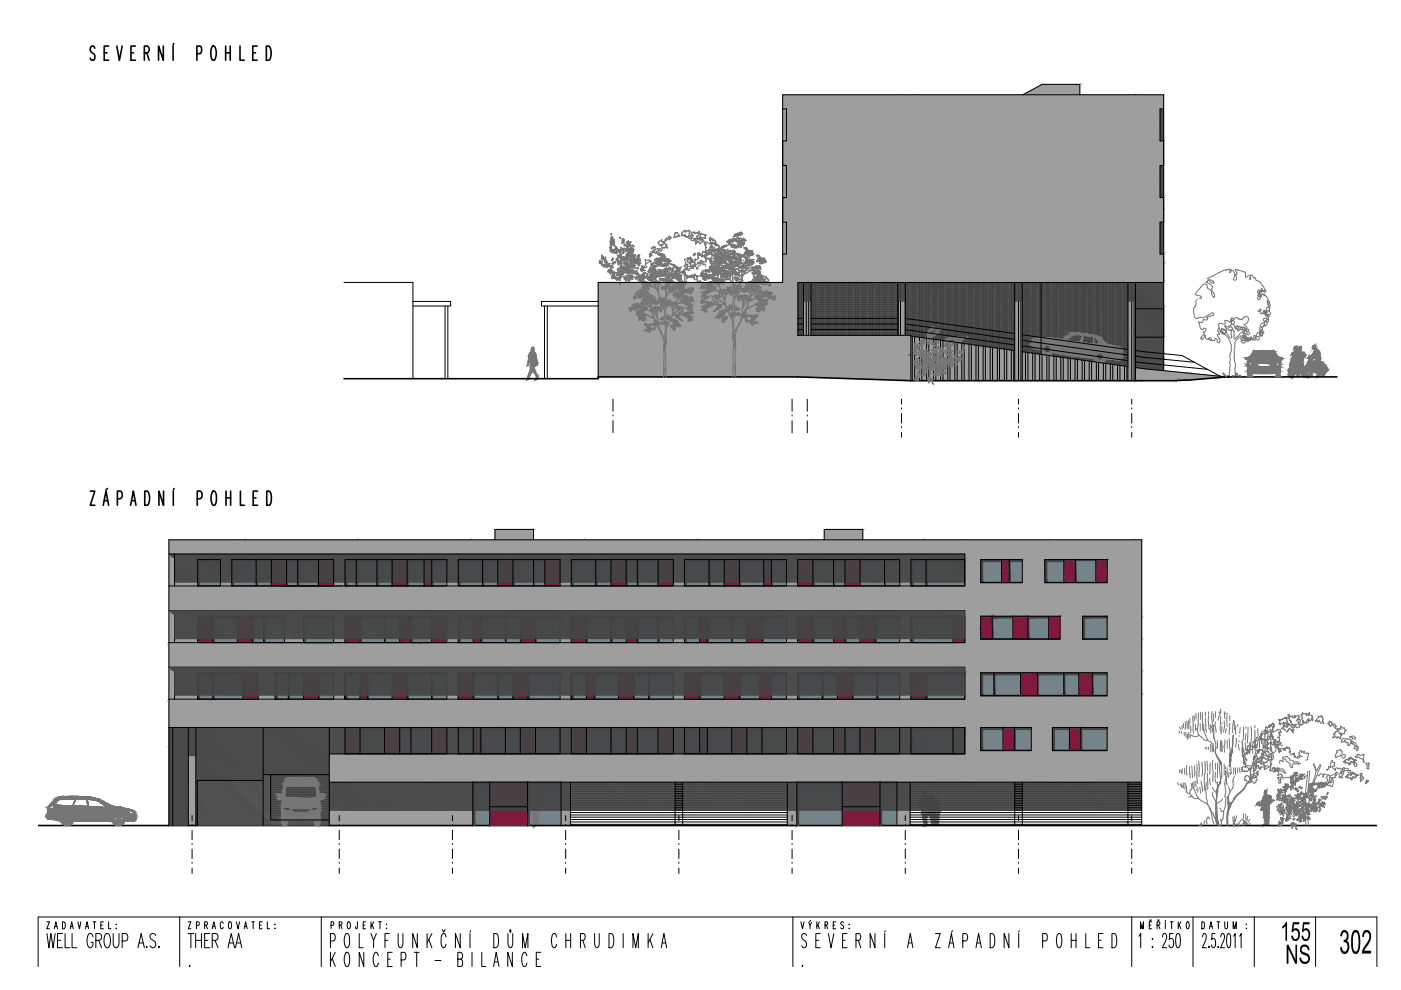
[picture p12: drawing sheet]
<svg xmlns="http://www.w3.org/2000/svg" width="297mm" height="210mm" viewBox="0 0 297 210" stroke-linecap="round" stroke-linejoin="round" font-family="sans-serif">
<!-- layer: srafa -->
<g fill="#9e9e9e" stroke="#9e9e9e" stroke-width=".21">
<path d="M165.9 20.1h25.2l-25.2 39.8z"/>
<path d="M169.2 59.9v20h-12.7z"/>
<path d="M194.2 20.1h46.5l-71.5 39.8z"/>
<path d="M191.9 59.9h4.9l-4.9 7.6z"/>
<path d="M191.9 68.7l.2 .1-.2 .1z"/>
<path d="M191.9 70h.2l-.2 .1z"/>
<path d="M191.9 71.1h.2l-.2 .3z"/>
<path d="M216.7 59.9h4l-4 6.3z"/>
<path d="M215.1 68.8v1.9l-1.1-.1z"/>
<path d="M220.7 59.9h1.3l-1.3 2z"/>
<path d="M215.1 70.7v1.3l-.6-.2z"/>
<path d="M215.1 72v1.1h-.6z"/>
<path d="M215.1 73.1v.4l-.6 .7z"/>
<path d="M216.7 72.2h.7l-.7 1.1z"/>
<path d="M216.7 73.3l.7 .2-.7 1.1z"/>
<path d="M216.7 74.6l2 .2-2 3.1z"/>
<path d="M220.7 68.2v3.3l-1.9-.2z"/>
<path d="M215.1 74.3v6.1l-4 .3z"/>
<path d="M220.7 71.8v.9h-.5z"/>
<path d="M220.7 73.9h.3l-.3 .5z"/>
<path d="M220.7 73.9v.5l-.7 .6z"/>
<path d="M240.7 59.9h3.6l-3.6 5.6z"/>
<path d="M239.1 74.1l-.7 1.1z"/>
<path d="M238.5 75.2l.6 .1-1.4 1z"/>
<path d="M246.7 59.9v4.9l-3.5 .7z"/>
<path d="M239.1 76.5v1l-.6 .1z"/>
<path d="M239.1 80v.7h-.4z"/>
<path d="M244.5 71.5h2.2l-4.2 3.1z"/>
<path d="M240.7 74.3l.7 .1-.7 1.1z"/>
<path d="M240.7 76.7h.2l-.2 .3z"/>
<path d="M243.2 74.6l3.5 .4-4.2 .8z"/>
<path d="M246 76.1l.7 .1-1.4 1z"/>
<path d="M246 77.3l.7 .1-1.4 1z"/>
<path d="M240.7 47.1h4.3l-4.3 6.8z"/>
<path d="M245 47.1h1.7l-6 6.8z"/>
<path d="M240.7 35.1h4.3l-4.3 6.8z"/>
<path d="M245 35.1h1.7l-6 6.8z"/>
<path d="M240.7 20.1h6l-6 9.5z"/>
<path d="M246.7 20.1v.2l-6 9.3z"/>
<path d="M172 71.1h5.5l-5.5 8.9z"/>
<path d="M190.3 71.1l-5.9 9.3z"/>
<path d="M240.7 29.9h3.3l-3.3 5.2z"/>
<path d="M240.7 41.9h1.7l-1.7 2.7z"/>
<path d="M240.7 53.9h1.7l-1.7 2.7z"/>
<path d="M246.7 41.9v2.5l-3.2 2.7z"/>
<path d="M240.7 65.5h2.5l-2.5 3.9z"/>
<path d="M246.7 53.9v2.1l-3.7 3.9z"/>
<path d="M244.5 65.5h2.2l-6 6z"/>
<path d="M169.2 59.9h1.1l-1.1 1.9z"/>
<path d="M169.2 67.5h.7l-.7 1.2z"/>
<path d="M169.2 68.7h.4l-.4 .7z"/>
<path d="M169.2 69.9h.4l-.4 .7z"/>
<path d="M170.3 68.7v.5l-.7 .7z"/>
<path d="M170.3 78v2l-1.1-.1z"/>
<path d="M172 75.5v1.9l-1.7 .6z"/>
<path d="M190.3 59.9h1.6l-1.6 2.5z"/>
<path d="M191.9 59.9v18.1l-1.6-15.6z"/>
<path d="M215.1 59.9h1.6l-1.6 2.5z"/>
<path d="M216.7 59.9v18.3l-1.6-15.8z"/>
<path d="M239.1 59.9h1.6l-1.6 2.5z"/>
<path d="M240.7 77.9l.2 .1-.2 .2z"/>
<path d="M259.8 79.9h.3z"/>
<path d="M216.9 20.1l4-2.2-1.4 2.2z"/>
<path d="M220.9 17.9h8l-9.4 2.2z"/>
<path d="M204.6 114.5h6l-6 9.6z"/>
<path d="M242.1 147.4v18.4h-11.6z"/>
<path d="M35.8 124.2h3.3l-3.3 5.2z"/>
<path d="M35.8 136.3h3.3l-3.3 5.2z"/>
<path d="M35.8 148.2h3.8l-3.8 6z"/>
<path d="M69.8 159.8h3.8l-3.8 6z"/>
<path d="M39.1 124.2h165.5l-168.8 5.2z"/>
<path d="M39.6 148.2h165l-168.8 6z"/>
<path d="M73.6 159.8h131l-134.8 6z"/>
<path d="M35.8 114.5h6.2l-6.2 9.7z"/>
<path d="M41.9 118.6v5.6h-3.5z"/>
<path d="M49.1 118.6v1.9l-2.4 2z"/>
<path d="M73.2 118.6v1.9l-2.5 2z"/>
<path d="M97.2 118.6v1.9l-2.5 2z"/>
<path d="M121.1 118.6v1.9l-2.4 2z"/>
<path d="M145.1 118.6v1.9l-2.4 2z"/>
<path d="M169.1 118.6v1.9l-2.3 2z"/>
<path d="M193.1 118.6v1.9l-2.3 2z"/>
<path d="M195.8 114.5h8.8l-11.5 4.1z"/>
<path d="M35.8 141.5h2.9l-2.9 4.5z"/>
<path d="M41.9 131.7v4.6h-2.8z"/>
<path d="M35.8 154.2h2.3l-2.3 3.8z"/>
<path d="M41.9 142.6v2l-3.5 3.6z"/>
<path d="M41.5 154.2h4l-4 6.3z"/>
<path d="M64.3 133l-2 3.3z"/>
<path d="M58.3 145.8l-1.5 2.4z"/>
<path d="M41.8 165.5v9.1l-.3-8.7z"/>
<path d="M73.2 132.4v3.9h-2.5z"/>
<path d="M55.8 164.2v1.3h-.8z"/>
<path d="M73.2 142.6v1.8l-2.5 2.1z"/>
<path d="M69.8 154.2h3.4l-3.4 5.3z"/>
<path d="M73.2 154.6v4.4l-3.4 .8z"/>
<path d="M69.8 165.8h2.8l-2.8 4.4z"/>
<path d="M97.2 130.7v1.7l-2.5 2.1z"/>
<path d="M97.2 144.4v3.8h-2.5z"/>
<path d="M121.1 132.4v.3l-2.4 3.6z"/>
<path d="M100.2 172v3h-1.9z"/>
<path d="M121.1 144.4v3.8h-2.4z"/>
<path d="M119 165.8h1.6l-1.6 2.6z"/>
<path d="M145.1 132.4v1.1l-2.4 2.8z"/>
<path d="M120.9 171.9v2.8l-1.9 .3z"/>
<path d="M145.1 144.4v3.8h-2.4z"/>
<path d="M169.1 130.7v1.7l-2.3 2.1z"/>
<path d="M169.1 144.4v3.8h-2.3z"/>
<path d="M166.9 165.8h1.6l-1.6 2.6z"/>
<path d="M193.1 132.4v1.1l-2.3 2.8z"/>
<path d="M193.1 147.5v.7h-.4z"/>
<path d="M204.6 129.4v.8l-.8 .5z"/>
<path d="M195 141.5h9.6l-10.3 1.1z"/>
<path d="M190.2 165.8h2.8l-2.8 4.5z"/>
<path d="M193 165.8v4.8l-2.8-.3z"/>
<path d="M94.7 154.2h2.5l-2.5 3.9z"/>
<path d="M97.2 154.2v1.8l-2.5 2.1z"/>
<path d="M118.7 154.2h2.4l-2.4 3.9z"/>
<path d="M121.1 154.2v1.8l-2.4 2.1z"/>
<path d="M142.7 154.2h2.4l-2.4 3.9z"/>
<path d="M145.1 154.2v1.8l-2.4 2.1z"/>
<path d="M166.8 154.2h2.3l-2.3 3.9z"/>
<path d="M169.1 154.2v1.8l-2.3 2.1z"/>
<path d="M190.8 154.2h2.3l-2.3 3.9z"/>
<path d="M193.1 154.2v1.8l-2.3 2.1z"/>
<path d="M39.9 154.2h1.6l-1.6 2.6z"/>
<path d="M41.5 154.2v18.3l-1.6-15.7z"/>
<path d="M104.9 112.3h1.4l-1.4 2.2z"/>
<path d="M106.3 112.3h6.8l-8.2 2.2z"/>
<path d="M174.8 112.3h1.3l-1.3 2.2z"/>
<path d="M176.1 112.3h6.8l-8.1 2.2z"/>
<path d="M126.8 59.9v20l12.6-20zM126.8 59.9h12.6z"/>
<path d="M140.8 59.9l-14 20h1.4zM139.4 59.9h1.4l-14 20z"/>
<path d="M128.2 79.9h25.1l12.6-20zM140.8 59.9h25.1l-37.7 20z"/>
<path d="M194.2 20.1l-40.9 59.8h3.2zM191.1 20.1h3.1l-40.9 59.8z"/>
<path d="M169.2 59.9h46.4l25.1-39.8zM240.7 20.1v39.8h-25.1z"/>
<path d="M191.9 67.5v1.2l.7-1.1zM197.5 59.9l-4.9 7.7-.7-.1zM196.8 59.9l-4.9 7.6 5.6-7.6z"/>
<path d="M192.7 67.6l-.8 1.1zM192.6 67.6l-.7 1.1z"/>
<path d="M197.7 59.9l-5.1 7.7h.2zM197.5 59.9h.2l-5.1 7.7z"/>
<path d="M192.8 67.6l-.9 1.1 .2 .1zM192.7 67.6h.1l-.9 1.1z"/>
<path d="M192.1 68.8h.6l.7-1.1zM192.8 67.6l.6 .1-1.3 1.1z"/>
<path d="M191.9 68.9v1.1l.8-1.2zM192.1 68.8h.6l-.8 .1z"/>
<path d="M198.4 59.9l-5.6 7.7 .7 .1zM197.7 59.9h.7l-5.6 7.7z"/>
<path d="M193.5 67.7l-.8 1.1zM193.4 67.7l-.7 1.1z"/>
<path d="M192.8 68.8l-.9 1.2zM192.7 68.8h.1l-.9 1.2z"/>
<path d="M198.5 59.9l-5 7.8h.1zM198.4 59.9h.1l-5 7.8z"/>
<path d="M193.6 67.7l-.8 1.1zM193.5 67.7h.1l-.8 1.1z"/>
<path d="M192.9 68.8l-.8 1.2zM192.8 68.8h.1l-.8 1.2z"/>
<path d="M191.9 70.1v.2l.3-.3zM192.1 70h.1l-.3 .1z"/>
<path d="M192.9 68.8l.5 .1 .7-1.1zM193.6 67.7l.5 .1-1.2 1z"/>
<path d="M192.2 70h.5l.7-1.1zM192.9 68.8l.5 .1-1.2 1.1z"/>
<path d="M191.9 70.3v.8l.8-1.1zM192.2 70h.5l-.8 .3z"/>
<path d="M194.2 67.8l-.8 1.1zM194.1 67.8h.1l-.8 1.1z"/>
<path d="M193.5 68.9l-.8 1.1zM193.4 68.9l-.7 1.1z"/>
<path d="M192.8 70l-.9 1.1zM192.7 70h.1l-.9 1.1z"/>
<path d="M194.3 67.8l-.8 1.1zM194.2 67.8h.1l-.8 1.1z"/>
<path d="M193.6 68.9l-.8 1.1h.1zM193.5 68.9h.1l-.8 1.1z"/>
<path d="M192.9 70l-.8 1.1 .1 .1zM192.8 70h.1l-.8 1.1z"/>
<path d="M191.9 71.4v.2l.3-.4zM192.1 71.1l.1 .1-.3 .2z"/>
<path d="M192.2 71.2h.6l.7-1.1zM192.9 70l.6 .1-1.3 1.1z"/>
<path d="M193.6 68.9l.6 .1 .7-1.1zM194.3 67.8l.6 .1-1.3 1z"/>
<path d="M192.9 70l.6 .1 .7-1.1zM193.6 68.9l.6 .1-1.3 1z"/>
<path d="M191.9 71.6v.9l.9-1.3zM192.2 71.2h.6l-.9 .4z"/>
<path d="M195 67.9l-.8 1.1h.1zM194.9 67.9h.1l-.8 1.1z"/>
<path d="M194.3 69l-.8 1.1h.1zM194.2 69h.1l-.8 1.1z"/>
<path d="M193.6 70.1l-.8 1.1zM193.5 70.1h.1l-.8 1.1z"/>
<path d="M192.9 71.2l-1 1.3v.3zM192.8 71.2h.1l-1 1.3z"/>
<path d="M194.3 69l.7 .1 .7-1.1zM195 67.9l.7 .1-1.4 1z"/>
<path d="M193.6 70.1l.7 .1 .7-1.1zM194.3 69l.7 .1-1.4 1z"/>
<path d="M192.9 71.2l.7 .1 .7-1.1zM193.6 70.1l.7 .1-1.4 1z"/>
<path d="M191.9 72.8v1.1l1.7-2.6zM192.9 71.2l.7 .1-1.7 1.5z"/>
<path d="M193.6 71.3l3.9 .6 .7-1.1zM194.3 70.2l3.9 .6-4.6 .5z"/>
<path d="M191.9 73.9v6.8l5.6-8.8zM193.6 71.3l3.9 .6-5.6 2z"/>
<path d="M195 69.1l5 .7 .7-1.1zM195.7 68l5 .7-5.7 .4z"/>
<path d="M194.3 70.2l5 .7 .7-1.1zM195 69.1l5 .7-5.7 .4z"/>
<path d="M197.5 71.9l1.1 .1 .7-1.1zM198.2 70.8l1.1 .1-1.8 1z"/>
<path d="M198.6 72l-6.7 8.7h1.2zM197.5 71.9l1.1 .1-6.7 8.7z"/>
<path d="M193.6 67.7l15.3 2.2 6.2-10zM198.5 59.9h16.6l-21.5 7.8z"/>
<path d="M200 69.8l8.2 1.2 .7-1.1zM200.7 68.7l8.2 1.2-8.9-.1z"/>
<path d="M199.3 70.9l8.2 1.2 .7-1.1zM200 69.8l8.2 1.2-8.9-.1z"/>
<path d="M198.6 72l8.2 1.2 .7-1.1zM199.3 70.9l8.2 1.2-8.9-.1z"/>
<path d="M193.1 80.7h8.9l4.8-7.5zM198.6 72l8.2 1.2-13.7 7.5z"/>
<path d="M215.1 62.4l-6.2 7.5 1.4 .1zM215.1 59.9v2.5l-6.2 7.5z"/>
<path d="M208.2 71l1.4 .2 .7-1.2zM208.9 69.9l1.4 .1-2.1 1z"/>
<path d="M207.5 72.1l1.5 .2 .6-1.1zM208.2 71l1.4 .2-2.1 .9z"/>
<path d="M206.8 73.2l1.4 .2 .8-1.1zM207.5 72.1l1.5 .2-2.2 .9z"/>
<path d="M208.2 73.4l-6.2 7.3h1.6zM206.8 73.2l1.4 .2-6.2 7.3z"/>
<path d="M210.3 70l3.7 .6 1.1-1.8zM215.1 62.4v6.4l-4.8 1.2z"/>
<path d="M209.6 71.2l3.7 .5 .7-1.1zM210.3 70l3.7 .6-4.4 .6z"/>
<path d="M209 72.3l3.6 .5 .7-1.1zM209.6 71.2l3.7 .5-4.3 .6z"/>
<path d="M208.2 73.4l3.7 .5 .7-1.1zM209 72.3l3.6 .5-4.4 .6z"/>
<path d="M203.6 80.7h4l4.3-6.8zM208.2 73.4l3.7 .5-8.3 6.8z"/>
<path d="M220.7 61.9l-4 4.3v2zM220.7 59.9v2l-4 4.3z"/>
<path d="M213.3 71.7l1.2 .1 .6-1.1zM214 70.6l1.1 .1-1.8 1z"/>
<path d="M212.6 72.8l1.1 .2 .8-1.2zM213.3 71.7l1.2 .1-1.9 1z"/>
<path d="M211.9 73.9l1.2 .2 .6-1.1zM212.6 72.8l1.1 .2-1.8 .9z"/>
<path d="M222.7 59.9l-2 2v1.2zM222 59.9h.7l-2 2z"/>
<path d="M220.7 63.1l-4 5.1v1.2zM220.7 61.9v1.2l-4 5.1z"/>
<path d="M213.7 73l.8 .1 .6-1.1zM214.5 71.8l.6 .2-1.4 1z"/>
<path d="M213.1 74.1l.6 .1 .8-1.1zM213.7 73l.8 .1-1.4 1z"/>
<path d="M213.7 74.2h.8l.6-1.1zM214.5 73.1h.6l-1.4 1.1z"/>
<path d="M220.7 64.6l-4 4.8v1.6zM220.7 63.1v1.5l-4 4.8z"/>
<path d="M215.1 73.5l-.6 .7 .2 .1zM215.1 73.5v.8h-.4z"/>
<path d="M207.6 80.7h3.5l4-6.4zM211.9 73.9l3.2 .4-7.5 6.4z"/>
<path d="M216.7 71v1.2l.7-1.1zM216.7 71l.7 .1z"/>
<path d="M220.7 67l-4 4 1.4 .1zM220.7 64.6v2.4l-4 4z"/>
<path d="M216.7 72.2h.7l.7-1.1zM217.4 71.1h.7l-1.4 1.1z"/>
<path d="M220.7 63.1v5.1l5.3-8.3zM222.7 59.9h3.3l-5.3 3.2z"/>
<path d="M220.7 68.2l-2.6 2.9 .7 .2zM220.7 67v1.2l-2.6 2.9z"/>
<path d="M217.4 72.2l.7 .2 .7-1.1zM218.1 71.1l.7 .2-1.4 .9z"/>
<path d="M216.7 73.3l.7 .2 .7-1.1zM217.4 72.2l.7 .2-1.4 .9z"/>
<path d="M228.1 59.9l-7.4 8.3v3.3zM226 59.9h2.1l-7.4 8.3z"/>
<path d="M218.1 72.4l1.9 .2 .7-1.1zM218.8 71.3l1.9 .2-2.6 .9z"/>
<path d="M217.4 73.5l2 .2 .6-1.1zM218.1 72.4l1.9 .2-2.6 .9z"/>
<path d="M216.7 74.6l2 .2 .7-1.1zM217.4 73.5l2 .2-2.7 .9z"/>
<path d="M211.1 80.7h3.9l.1-.3zM215.1 80.4v.3h-.1z"/>
<path d="M228.3 59.9l-7.6 11.6h.2zM228.1 59.9h.2l-7.6 11.6z"/>
<path d="M220.7 71.5v.3l.2-.3zM220.7 71.5h.2z"/>
<path d="M220.7 71.8l-.7 .8 .2 .1zM220.7 71.5v.3l-.7 .8z"/>
<path d="M219.5 73.8l-.8 1 .1 .1zM219.4 73.7l.1 .1-.8 1z"/>
<path d="M218.8 74.9l-2.1 3v.3zM218.7 74.8l.1 .1-2.1 3z"/>
<path d="M220.7 72.7v1.2l-.7-.1zM220.7 72.7v1.2l.7-1.1z"/>
<path d="M228.8 59.9l-7.9 11.6 .5 .1zM228.3 59.9h.5l-7.9 11.6z"/>
<path d="M220.7 71.8v.9l.7-1.1zM220.9 71.5l.5 .1-.7 .2z"/>
<path d="M219.4 73.7l.6 .1 .7-1.1zM220 72.6l.7 .1-1.3 1z"/>
<path d="M218.8 74.9h.6l.6-1.1zM219.5 73.8h.5l-1.2 1.1z"/>
<path d="M219.4 74.9l-2.7 3.3v.9zM218.8 74.9h.6l-2.7 3.3z"/>
<path d="M229.6 59.9l-8.2 11.7 .7 .1zM228.8 59.9h.8l-8.2 11.7z"/>
<path d="M220.7 72.7l.7 .1 .7-1.1zM221.4 71.6l.7 .1-1.4 1z"/>
<path d="M219.4 74.9l.6 .1 .7-1.1zM220 73.8l.7 .1-1.3 1z"/>
<path d="M220 75l-3.3 4.1v1.2zM219.4 74.9l.6 .1-3.3 4.1z"/>
<path d="M220 75h.3l.4-.6zM220.7 74.4v.7l-.4-.1z"/>
<path d="M220.3 75l-3.6 5.3v.4zM220 75h.3l-3.6 5.3z"/>
<path d="M220.7 73.9l.7 .1 .7-1.1zM221.4 72.8l.7 .1-1.4 1z"/>
<path d="M220.7 74.4v.7l.7-1.1zM221 73.9l.4 .1-.7 .4z"/>
<path d="M220.7 75.1l-4 5.6h.5zM220.3 75l.4 .1-4 5.6z"/>
<path d="M222.1 71.7l8.8 1.3 8.2-13.1zM229.6 59.9h9.5l-17 11.8z"/>
<path d="M221.4 72.8l8.8 1.3 .7-1.1zM222.1 71.7l8.8 1.3-9.5-.2z"/>
<path d="M221.4 74l8.1 1.2 .7-1.1zM222.1 72.9l8.1 1.2-8.8-.1z"/>
<path d="M220.7 75.1l8.1 1.2 .7-1.1zM221.4 74l8.1 1.2-8.8-.1z"/>
<path d="M217.2 80.7h8.8l2.8-4.4zM220.7 75.1l8.1 1.2-11.6 4.4z"/>
<path d="M239.1 62.4l-8.2 10.6 1.5 .1zM239.1 59.9v2.5l-8.2 10.6z"/>
<path d="M230.2 74.1l1.5 .1 .7-1.1zM230.9 73l1.5 .1-2.2 1z"/>
<path d="M229.5 75.2l1.5 .2 .7-1.2zM230.2 74.1l1.5 .1-2.2 1z"/>
<path d="M228.8 76.3l1.5 .2 .7-1.1zM229.5 75.2l1.5 .2-2.2 .9z"/>
<path d="M231 75.4l3.2 .4 .7-1.1zM231.7 74.2l3.2 .5-3.9 .7z"/>
<path d="M230.3 76.5l3.3 .4 .6-1.1zM231 75.4l3.2 .4-3.9 .7z"/>
<path d="M240.7 65.5h2.5l3.5-5.6zM244.3 59.9h2.4l-6 5.6z"/>
<path d="M232.4 73.1l6.7 .9zM239.1 62.4v11.6l-6.7-.9z"/>
<path d="M231.7 74.2l6.7 1 .7-1.1zM232.4 73.1l6.7 1-7.4 .1z"/>
<path d="M234.2 75.8l3.5 .5 .7-1.1zM234.9 74.7l3.5 .5-4.2 .6z"/>
<path d="M233.6 76.9l3.4 .5 .7-1.1zM234.2 75.8l3.5 .5-4.1 .6z"/>
<path d="M239.1 74.1l-.7 1.1zM239.1 74.1v1.2l-.6-.1z"/>
<path d="M238.5 75.2l-.8 1.1zM238.4 75.2l-.7 1.1z"/>
<path d="M237.7 76.3l-.7 1.1zM237.7 76.3l-.7 1.1z"/>
<path d="M237.7 76.3l.8 .1 .6-1.1zM239.1 75.3v1.2l-.6-.1z"/>
<path d="M237.1 77.4l.6 .1 .8-1.1zM237.7 76.3l.8 .1-1.4 1z"/>
<path d="M237.7 77.5l.8 .1 .6-1.1zM238.5 76.4l.6 .1-1.4 1z"/>
<path d="M243.2 65.5h3.1l.4-.7zM246.7 64.8v.7h-.4z"/>
<path d="M240.7 71.6v2.7l1.8-2.8zM240.8 71.5h1.7z"/>
<path d="M238.5 77.6l.6 .1v-.2zM239.1 77.5v.2z"/>
<path d="M226 80.7h11.2l1.9-3zM228.8 76.3l10.3 1.4-13.1 3z"/>
<path d="M239.1 77.7l-1.9 3zM239.1 77.7l-1.9 3z"/>
<path d="M243.5 71.5l-2.8 2.8 .9 .2zM242.5 71.5h1l-2.8 2.8z"/>
<path d="M244 71.5l-2.4 3h.5zM243.5 71.5h.5l-2.4 3z"/>
<path d="M244.5 71.5l-2.4 3 .4 .1zM244 71.5h.5l-2.4 3z"/>
<path d="M237.2 80.7h1.5l.4-.7zM239.1 77.7v2.3l-1.9 .7z"/>
<path d="M242.5 74.6l2.2 .2 2-3.3zM246.7 71.5v3.5l-2-.2z"/>
<path d="M240.7 75.5v.3l.2-.2zM241.6 74.5l-.7 1.1-.2-.1zM241.4 74.4l-.7 1.1 .9-1z"/>
<path d="M240.9 75.6h.4l.8-1.1zM241.6 74.5h.5l-1.2 1.1z"/>
<path d="M240.7 75.8v.9l.7-1.1zM240.9 75.6h.5l-.7 .2z"/>
<path d="M242.3 74.5l-1 1.1h.3zM242.1 74.5h.2l-1 1.1z"/>
<path d="M241.6 75.6l-.9 1.1zM241.4 75.6h.2l-.9 1.1z"/>
<path d="M242.5 74.6l-.9 1 .2 .1zM242.3 74.5l.2 .1-.9 1z"/>
<path d="M242.8 74.6l-1 1.1h.3zM242.5 74.6h.3l-1 1.1z"/>
<path d="M240.9 76.7l.4 .1 .8-1.1zM241.6 75.6l.5 .1-1.2 1z"/>
<path d="M240.7 77v.8l.6-1zM240.9 76.7l.4 .1-.6 .2z"/>
<path d="M242.1 75.7l-.8 1.1zM242.1 75.7l-.8 1.1z"/>
<path d="M241.4 76.8l-.7 1.1zM241.3 76.8l-.6 1z"/>
<path d="M242.3 75.7l-.9 1.1 .2 .1zM242.1 75.7h.2l-.9 1.1z"/>
<path d="M241.6 76.9l-.9 1 .2 .1zM241.4 76.8l.2 .1-.9 1z"/>
<path d="M242.1 75.7l.4 .1 .7-1.2zM242.8 74.6h.4l-1.1 1.1z"/>
<path d="M242.5 75.8l-.9 1.1h.2zM242.3 75.7l.2 .1-.9 1.1z"/>
<path d="M241.8 76.9l-.9 1.1h.2zM241.6 76.9h.2l-.9 1.1z"/>
<path d="M242.8 75.8l-1 1.1h.3zM242.5 75.8h.3l-1 1.1z"/>
<path d="M242.1 76.9l-1 1.1h.2zM241.8 76.9h.3l-1 1.1z"/>
<path d="M243 75.8l-.9 1.1h.2zM242.8 75.8h.2l-.9 1.1z"/>
<path d="M242.3 76.9l-1 1.1h.3zM242.1 76.9h.2l-1 1.1z"/>
<path d="M243.2 75.8l-.9 1.1h.2zM243 75.8h.2l-.9 1.1z"/>
<path d="M242.5 76.9l-.9 1.1 .2 .1zM242.3 76.9h.2l-.9 1.1z"/>
<path d="M243.5 75.8l-1 1.1 .3 .1zM243.2 75.8h.3l-1 1.1z"/>
<path d="M242.8 77l-1 1.1h.3zM242.5 76.9l.3 .1-1 1.1z"/>
<path d="M242.8 77h.4l.8-1.1zM243.5 75.8l.5 .1-1.2 1.1z"/>
<path d="M242.1 78.1l.4 .1 .7-1.2zM242.8 77h.4l-1.1 1.1z"/>
<path d="M242.5 75.8l3.5 .3 .7-1.1zM246.7 75v1.2l-.7-.1z"/>
<path d="M243.2 77l2.1 .2 .7-1.1zM244 75.9l2 .2-2.8 .9z"/>
<path d="M242.5 78.2l2.1 .2 .7-1.2zM243.2 77l2.1 .2-2.8 1z"/>
<path d="M245.3 77.2l.7 .1 .7-1.1zM246.7 76.2v1.2l-.7-.1z"/>
<path d="M244.6 78.4h.7l.7-1.1zM245.3 77.2l.7 .1-1.4 1.1z"/>
<path d="M245.3 78.4l.7 .1 .7-1.1zM246.7 77.4v1.2l-.7-.1z"/>
<path d="M246.7 47.1l-6 6.8h1.7zM246.7 47.1v6.8h-4.3z"/>
<path d="M246.7 35.1l-6 6.8h1.7zM246.7 35.1v6.8h-4.3z"/>
<path d="M246.7 20.3l-6 9.3v.3zM246.7 20.3v9.6h-6z"/>
<path d="M190.3 71.1l-5.9 9.3zM172 80l12.4 .4 5.9-9.3zM177.5 71.1h12.8l-18.3 8.9z"/>
<path d="M190.3 71.1l-5.9 9.3zM190.3 71.1v9.5l-5.8-.2z"/>
<path d="M240.7 35.1h2.8l3.2-5.2zM244 29.9h2.7l-6 5.2z"/>
<path d="M243.5 35.1h3.2zM246.7 29.9v5.2h-3.2z"/>
<path d="M240.7 44.6v2.5l3.3-5.2zM242.4 41.9h1.6l-3.3 2.7z"/>
<path d="M240.7 47.1h2.8l3.2-5.2zM244 41.9h2.7l-6 5.2z"/>
<path d="M243.5 47.1h1.5l1.7-2.7zM246.7 44.4v2.7h-1.7z"/>
<path d="M240.7 56.6v3.3l3.8-6zM242.4 53.9h2.1l-3.8 2.7z"/>
<path d="M246.7 53.9l-6 6h2.3zM244.5 53.9h2.2l-6 6z"/>
<path d="M246.7 56l-3.7 3.9h1.3zM246.7 56v3.9h-2.4z"/>
<path d="M244.5 65.5l-3.8 3.9v2.1zM243.2 65.5h1.3l-3.8 3.9z"/>
<path d="M246.7 65.5l-6 6h2.3zM246.7 65.5v6h-3.7z"/>
<path d="M170.3 59.9v2.5l1.7-2.5zM170.3 59.9h1.7z"/>
<path d="M169.2 61.8v2.5l1.1-1.9zM170.3 59.9v2.5l-1.1-.6z"/>
<path d="M169.2 64.3v3.2l1.1-1.9zM170.3 62.4v3.2l-1.1-1.3z"/>
<path d="M169.2 67.5h.7l.4-.7zM170.3 65.6v1.2l-1.1 .7z"/>
<path d="M170.3 62.4v5.1l1.7-2.5zM172 59.9v5.1l-1.7-2.6z"/>
<path d="M169.9 67.5h.4zM170.3 66.8v.7h-.4z"/>
<path d="M170.3 67.5l-1.1 1.2h.4zM169.9 67.5h.4l-1.1 1.2z"/>
<path d="M169.9 68.7l-.7 .7v.5zM169.6 68.7h.3l-.7 .7z"/>
<path d="M170.3 67.5v1.2l1.7-2.5zM172 65v1.2l-1.7 1.3z"/>
<path d="M169.6 68.7h.7zM170.3 67.5v1.2h-.7z"/>
<path d="M169.2 69.9h.4l.7-1.2zM169.9 68.7h.4l-1.1 1.2z"/>
<path d="M169.9 69.9l-.7 .7v.5zM169.6 69.9h.3l-.7 .7z"/>
<path d="M169.6 69.9h.3l.4-.7zM170.3 69.2v.7h-.4z"/>
<path d="M170.3 68.7v1.2l1.7-2.6zM172 66.2v1.1l-1.7 1.4z"/>
<path d="M170.3 69.9l-1.1 1.2h.4zM169.9 69.9h.4l-1.1 1.2z"/>
<path d="M170.3 69.9v1.2l1.7-2.5zM172 67.3v1.3l-1.7 1.3z"/>
<path d="M169.6 71.1h.7zM170.3 69.9v1.2h-.7z"/>
<path d="M169.2 71.1v1.9l1.1-1.9zM169.2 71.1h1.1z"/>
<path d="M170.3 71.1v6.9l1.7-2.5zM172 68.6v6.9l-1.7-4.4z"/>
<path d="M169.2 73v6.9l1.1-1.9zM170.3 71.1v6.9l-1.1-5z"/>
<path d="M170.3 78v2l1.7-2.6zM172 77.4v2.6h-1.7z"/>
<path d="M190.3 62.4v18.2l1.6-2.6zM191.9 78v2.7l-1.6-.1z"/>
<path d="M215.1 62.4v18.3l1.6-2.5zM216.7 78.2v2.5h-1.6z"/>
<path d="M239.1 62.4v18.3l1.6-2.5zM240.7 59.9v18.3l-1.6-15.8z"/>
<path d="M240.7 78.2v1.2l.9-1.4zM240.9 78h.7l-.9 .2z"/>
<path d="M242.1 78.1l-1.4 1.3v.8zM241.6 78l.5 .1-1.4 1.3z"/>
<path d="M242.4 78.1l-1.7 2.1v.5zM242.1 78.1h.3l-1.7 2.1z"/>
<path d="M239.1 80.7h1.6zM240.7 78.2v2.5h-1.6z"/>
<path d="M242.5 78.2l-1.8 2.5h.2zM242.4 78.1l.1 .1-1.8 2.5z"/>
<path d="M240.9 80.7h1.2l1.5-2.4zM242.5 78.2l1.1 .1-2.7 2.4z"/>
<path d="M242.1 80.7h7.4l1.1-1.7zM243.6 78.3l7 .7-8.5 1.7z"/>
<path d="M249.5 80.7h1l1-1.6zM250.6 79l.9 .1-2 1.6z"/>
<path d="M250.5 80.7l1-.1 .9-1.5zM251.5 79.1h.9l-1.9 1.6z"/>
<path d="M251.5 80.6l7-.6 .2-.2zM252.4 79.1l6.3 .7-7.2 .8z"/>
<path d="M258.5 80h.6l.1-.2zM258.7 79.8h.5l-.7 .2z"/>
<path d="M259.1 80l.8-.1zM259.2 79.8l.7 .1-.8 .1z"/>
<path d="M259.8 79.9h.3zM260.1 79.9h1z"/>
<path d="M219.5 20.1h8l1.4-2.2zM228.9 17.9v2.2h-1.4z"/>
<path d="M204.6 124.1v4.7l3.3-5.3zM207.9 118.6v4.9l-3.3 .6z"/>
<path d="M204.6 128.8v7.2l7.9-12.5zM207.9 123.5h4.6l-7.9 5.3z"/>
<path d="M207.9 118.6h8.8l2.7-4.1zM210.6 114.5h8.8l-11.5 4.1z"/>
<path d="M213.7 123.5l-5.8 7.2h1.3zM212.5 123.5h1.2l-5.8 7.2z"/>
<path d="M207.9 132.6l-3.3 3.4v2zM207.9 130.7v1.9l-3.3 3.4z"/>
<path d="M204.6 138v2.8l3.3-5.3zM207.9 132.6v2.9l-3.3 2.5z"/>
<path d="M216.7 118.6v4.9l5.7-9zM219.4 114.5h3l-5.7 4.1z"/>
<path d="M209.2 130.7h3l4.5-7.2zM213.7 123.5h3l-7.5 7.2z"/>
<path d="M224.2 114.5l-12 16.2h1.8zM222.4 114.5h1.8l-12 16.2z"/>
<path d="M204.6 140.8v7.3l7.9-12.6zM207.9 135.5h4.6l-7.9 5.3z"/>
<path d="M214 130.7h3l4.5-7.2zM221.5 118.6v4.9l-7.5 7.2z"/>
<path d="M214 135.5l-6.1 7.1h1.5zM212.5 135.5h1.5l-6.1 7.1z"/>
<path d="M204.6 148.1v2.3l3.3-5.4zM207.9 142.6v2.4l-3.3 3.1z"/>
<path d="M204.6 150.4v2.5l3.3-5.5zM207.9 145v2.4l-3.3 3z"/>
<path d="M204.6 152.9v6.8l7.6-12.3zM207.9 147.4h4.3l-7.6 5.5z"/>
<path d="M217 130.7h7.7l4.6-7.2zM221.5 123.5h7.8l-12.3 7.2z"/>
<path d="M204.6 159.7v4.8l3.3-5.4zM207.9 154.2v4.9l-3.3 .6z"/>
<path d="M208.8 159.1l-4.2 5.4v1.3zM207.9 159.1h.9l-4.2 5.4z"/>
<path d="M221.5 118.6h13.2l2.7-4.1zM224.2 114.5h13.2l-15.9 4.1z"/>
<path d="M224.7 130.7v4.8l7.6-12zM229.3 123.5h3l-7.6 7.2z"/>
<path d="M209.4 142.6h10.8l4.5-7.1zM214 135.5h10.7l-15.3 7.1z"/>
<path d="M234.1 123.5l-13.9 19.1h1.8zM232.3 123.5h1.8l-13.9 19.1z"/>
<path d="M234.7 118.6v4.9l5.7-9zM237.4 114.5h3l-5.7 4.1z"/>
<path d="M234.7 123.5l-5.2 7.2h.7zM234.1 123.5h.6l-5.2 7.2z"/>
<path d="M242.1 114.5l-11.9 16.2h1.7zM240.4 114.5h1.7l-11.9 16.2z"/>
<path d="M222 142.6h3l4.5-7.1zM229.5 130.7v4.8l-7.5 7.1z"/>
<path d="M207.9 154.2h10.8l4.2-6.8zM212.2 147.4h10.7l-15 6.8z"/>
<path d="M242.1 119l-10.2 11.7h2.8zM242.1 114.5v4.5l-10.2 11.7z"/>
<path d="M224.2 147.4l-5.5 6.8v2zM222.9 147.4h1.3l-5.5 6.8z"/>
<path d="M204.6 165.8h8l4.2-6.7zM208.8 159.1h8l-12.2 6.7z"/>
<path d="M242.1 121.9l-7.4 8.8v2.8zM242.1 119v2.9l-7.4 8.8z"/>
<path d="M225 142.6h4l4.5-7.1zM229.5 135.5h4l-8.5 7.1z"/>
<path d="M226 147.4l-7.3 8.8v2.9zM224.2 147.4h1.8l-7.3 8.8z"/>
<path d="M218.7 159.1l-6.1 6.7h1.8zM216.8 159.1h1.9l-6.1 6.7z"/>
<path d="M242.1 123.9l-7.4 9.6v2zM242.1 121.9v2l-7.4 9.6z"/>
<path d="M234.7 135.5l-5.7 7.1h1.2zM233.5 135.5h1.2l-5.7 7.1z"/>
<path d="M227.4 147.4l-13 18.4h1.4zM226 147.4h1.4l-13 18.4z"/>
<path d="M215.8 165.8h3.1l4.2-6.7zM223.1 154.2v4.9l-7.3 6.7z"/>
<path d="M230.2 142.6h4.5l7.4-11.6zM242.1 123.9v7.1l-11.9 11.6z"/>
<path d="M223.1 154.2h4.3l4.3-6.8zM227.4 147.4h4.3l-8.6 6.8z"/>
<path d="M234.7 142.6v4.8l7.4-11.6zM242.1 131v4.8l-7.4 6.8z"/>
<path d="M227.4 154.2h3.1l4.2-6.8zM231.7 147.4h3l-7.3 6.8z"/>
<path d="M242.1 142.6l-11.6 11.6h4.2zM242.1 135.8v6.8l-11.6 11.6z"/>
<path d="M218.9 165.8h8.5l4.3-6.7zM223.1 159.1h8.6l-12.8 6.7z"/>
<path d="M234.7 154.2v4.9l7.4-11.7zM242.1 142.6v4.8l-7.4 6.8z"/>
<path d="M227.4 165.8h3.1l4.2-6.7zM231.7 159.1h3l-7.3 6.7z"/>
<path d="M35.8 141.5h154.1l3.2-5.2zM39.1 136.3h154l-157.3 5.2z"/>
<path d="M35.8 129.4h165.5l3.3-5.2zM204.6 124.2v5.2h-3.3z"/>
<path d="M189.9 141.5h11.4l3.3-5.2zM193.1 136.3h11.5l-14.7 5.2z"/>
<path d="M201.3 141.5h3.3zM204.6 136.3v5.2h-3.3z"/>
<path d="M35.8 154.2h164.9l3.9-6zM204.6 148.2v6h-3.9z"/>
<path d="M69.8 165.8h130.9l3.9-6zM204.6 159.8v6h-3.9z"/>
<path d="M44.6 114.5l-8.8 9.7h2.6zM42 114.5h2.6l-8.8 9.7z"/>
<path d="M41.9 118.6h4.8l2.7-4.1zM44.6 114.5h4.8l-7.5 4.1z"/>
<path d="M46.7 118.6v3.9l5.1-8zM49.4 114.5h2.4l-5.1 4.1z"/>
<path d="M46.7 122.5v1.7l2.4-3.7zM49.1 120.5v3.7h-2.4z"/>
<path d="M49.1 118.6h21.6l2.7-4.1zM51.8 114.5h21.6l-24.3 4.1z"/>
<path d="M70.7 118.6v3.9l5.1-8zM73.4 114.5h2.4l-5.1 4.1z"/>
<path d="M70.7 122.5v1.7l2.5-3.7zM73.2 120.5v3.7h-2.5z"/>
<path d="M73.2 118.6h21.5l2.7-4.1zM75.8 114.5h21.6l-24.2 4.1z"/>
<path d="M94.7 118.6v3.9l5.1-8zM97.4 114.5h2.4l-5.1 4.1z"/>
<path d="M94.7 122.5v1.7l2.5-3.7zM97.2 120.5v3.7h-2.5z"/>
<path d="M97.2 118.6h21.5l2.7-4.1zM99.8 114.5h21.6l-24.2 4.1z"/>
<path d="M118.7 118.6v3.9l5.1-8zM121.4 114.5h2.4l-5.1 4.1z"/>
<path d="M118.7 122.5v1.7l2.4-3.7zM121.1 120.5v3.7h-2.4z"/>
<path d="M121.1 118.6h21.6l2.7-4.1zM123.8 114.5h21.6l-24.3 4.1z"/>
<path d="M142.7 118.6v3.9l5.1-8zM145.4 114.5h2.4l-5.1 4.1z"/>
<path d="M142.7 122.5v1.7l2.4-3.7zM145.1 120.5v3.7h-2.4z"/>
<path d="M145.1 118.6h21.7l2.6-4.1zM147.8 114.5h21.6l-24.3 4.1z"/>
<path d="M166.8 118.6v3.9l5-8zM169.4 114.5h2.4l-5 4.1z"/>
<path d="M166.8 122.5v1.7l2.3-3.7zM169.1 120.5v3.7h-2.3z"/>
<path d="M169.1 118.6h21.7l2.6-4.1zM171.8 114.5h21.6l-24.3 4.1z"/>
<path d="M190.8 118.6v3.9l5-8zM193.4 114.5h2.4l-5 4.1z"/>
<path d="M190.8 122.5v1.7l2.3-3.7zM193.1 120.5v3.7h-2.3z"/>
<path d="M193.1 118.6h8.8l2.7-4.1zM204.6 114.5v4.1h-2.7z"/>
<path d="M35.8 129.4v6.9l4.3-6.9zM35.8 129.4h4.3z"/>
<path d="M35.8 136.3h2.6l4.3-6.9zM40.1 129.4h2.6l-6.9 6.9z"/>
<path d="M41.9 130.7h.7l.8-1.3zM42.7 129.4h.7l-1.5 1.3z"/>
<path d="M41.9 131.7l-3.5 4.6h.7zM41.9 130.7v1l-3.5 4.6z"/>
<path d="M40.1 141.5l-4.3 4.5v2.2zM38.7 141.5h1.4l-4.3 4.5z"/>
<path d="M35.8 148.2h2.6l4.3-6.7zM40.1 141.5h2.6l-6.9 6.7z"/>
<path d="M41.9 144.6l-3.5 3.6h1.2zM41.9 144.6v3.6h-2.3z"/>
<path d="M35.8 158v2.8l4.1-6.6zM38.1 154.2h1.8l-4.1 3.8z"/>
<path d="M42.6 130.7h17.7l.8-1.3zM43.4 129.4h17.7l-18.5 1.3z"/>
<path d="M41.9 142.6h12.8l.8-1.1zM42.7 141.5h12.8l-13.6 1.1z"/>
<path d="M41.5 160.5v5.4l7.4-11.7zM45.5 154.2h3.4l-7.4 6.3z"/>
<path d="M35.8 160.8v14.2l4.1-6.5zM39.9 154.2v14.3l-4.1-7.7z"/>
<path d="M60.3 130.7v5.6l4.3-6.9zM61.1 129.4h3.5l-4.3 1.3z"/>
<path d="M65.1 129.4l-4.8 6.9h.5zM64.6 129.4h.5l-4.8 6.9z"/>
<path d="M64.3 130.7h1.5l.8-1.3zM65.1 129.4h1.5l-2.3 1.3z"/>
<path d="M60.8 136.3h1.5l2-3.3zM64.3 130.7v2.3l-3.5 3.3z"/>
<path d="M54.7 142.6v5.6l4.3-6.7zM55.5 141.5h3.5l-4.3 1.1z"/>
<path d="M64.3 133.1l-2 3.2zM64.3 133.1v3.2h-1.9z"/>
<path d="M59.1 141.5l-4.4 6.7zM59 141.5l-4.3 6.7z"/>
<path d="M58.3 142.6h2l.7-1.1zM59.1 141.5h1.9l-2.7 1.1z"/>
<path d="M54.8 148.2h2l1.5-2.4zM58.3 142.6v3.2l-3.5 2.4z"/>
<path d="M35.8 175l4.1-.1zM39.9 168.5v6.4l-4.1 .1z"/>
<path d="M58.3 145.9l-1.5 2.3zM58.3 145.9v2.3h-1.5z"/>
<path d="M41.5 165.9v9.1l.3-.4zM41.8 174.6v.4h-.3z"/>
<path d="M41.8 165.5h7l7-11.3zM48.9 154.2h6.9l-14 11.3z"/>
<path d="M65.8 130.7h4.9l.8-1.3zM66.6 129.4h4.9l-5.7 1.3z"/>
<path d="M55.8 154.3l-7 11.2zM55.8 154.2l-7 11.3z"/>
<path d="M70.7 130.7v3.8l3.2-5.1zM71.5 129.4h2.4l-3.2 1.3z"/>
<path d="M55.8 154.3v3.8l2.5-3.9zM55.8 154.2h2.5z"/>
<path d="M55.8 158.1l-7 7.4h2.4zM55.8 154.3v3.8l-7 7.4z"/>
<path d="M73.2 130.7h1.1l.7-1.3zM73.9 129.4h1.1l-1.8 1.3z"/>
<path d="M70.7 134.5v1.8l2.5-3.9zM73.2 130.7v1.7l-2.5 2.1z"/>
<path d="M55.8 158.1v6.1l6.3-10zM58.3 154.2h3.8l-6.3 3.9z"/>
<path d="M51.2 165.5h3.8l.8-1.3zM55.8 158.1v6.1l-4.6 1.3z"/>
<path d="M60.3 142.6h10.4l.8-1.1zM61 141.5h10.5l-11.2 1.1z"/>
<path d="M70.7 142.6v3.9l3.2-5zM71.5 141.5h2.4l-3.2 1.1z"/>
<path d="M70.7 146.5v1.7l2.5-3.8zM73.2 144.4v3.8h-2.5z"/>
<path d="M55.8 164.2h7.7l6.3-10zM62.1 154.2h7.7l-14 10z"/>
<path d="M73.2 154.6l-3.4 4.9v.3zM73.2 154.2v.4l-3.4 4.9z"/>
<path d="M69.8 159.8v4.4h-2.7zM63.5 164.2h3.6l2.7-4.4zM69.8 154.2v5.6l-6.3 4.4z"/>
<path d="M69.8 159.8h2.8l.6-.8zM73.2 159v.8h-.6z"/>
<path d="M74.3 130.7h20.4l.8-1.3zM75 129.4h20.5l-21.2 1.3z"/>
<path d="M95.5 129.4l-.8 1.4zM95.5 129.4l-.8 1.3z"/>
<path d="M94.7 130.8v3.7l3.2-5.1zM95.5 129.4h2.4l-3.2 1.4z"/>
<path d="M69.8 170.2v4.8l5.8-9.2zM72.6 165.8h3l-5.8 4.4z"/>
<path d="M94.7 134.5v1.8l2.5-3.9zM97.2 132.4v3.9h-2.5z"/>
<path d="M73.2 142.6h21.5l.8-1.1zM73.9 141.5h21.6l-22.3 1.1z"/>
<path d="M94.7 142.6v3.9l3.2-5zM95.5 141.5h2.4l-3.2 1.1z"/>
<path d="M97.2 142.6h1.1l.7-1.1zM97.9 141.5h1.1l-1.8 1.1z"/>
<path d="M94.7 146.5v1.7l2.5-3.8zM97.2 142.6v1.8l-2.5 2.1z"/>
<path d="M97.2 130.7h21.5l.8-1.3zM97.9 129.4h21.6l-22.3 1.3z"/>
<path d="M118.7 130.7v3.8l3.2-5.1zM119.5 129.4h2.4l-3.2 1.3z"/>
<path d="M118.7 134.5v1.8l2.4-3.9zM121.1 130.7v1.7l-2.4 2.1z"/>
<path d="M121.1 132.7l-2.4 3.6h.2zM121.1 132.7v3.6h-2.2z"/>
<path d="M69.8 175h24.6l5.8-9.2zM75.6 165.8h24.6l-30.4 9.2z"/>
<path d="M98.3 142.6h20.4l.8-1.1zM99 141.5h20.5l-21.2 1.1z"/>
<path d="M94.4 175h3.9l1.9-3zM100.2 165.8v6.2l-5.8 3z"/>
<path d="M118.7 142.6v3.9l3.2-5zM119.5 141.5h2.4l-3.2 1.1z"/>
<path d="M121.1 142.6h1.2l.7-1.1zM121.9 141.5h1.1l-1.9 1.1z"/>
<path d="M118.7 146.5v1.7l2.4-3.8zM121.1 142.6v1.8l-2.4 2.1z"/>
<path d="M121.1 130.7h21.6l.8-1.3zM121.9 129.4h21.6l-22.4 1.3z"/>
<path d="M120.9 165.8l-1.9 2.6v.6zM120.6 165.8h.3l-1.9 2.6z"/>
<path d="M142.7 130.7v3.8l3.2-5.1zM143.5 129.4h2.4l-3.2 1.3z"/>
<path d="M142.7 134.5v1.8l2.4-3.9zM145.1 130.7v1.7l-2.4 2.1z"/>
<path d="M145.1 133.5l-2.4 2.8h.7zM145.1 133.5v2.8h-1.7z"/>
<path d="M119 169v6l1.9-3.1zM120.9 165.8v6.1l-1.9-2.9z"/>
<path d="M119 175h1.7l.2-.3zM120.9 174.7v.3h-.2z"/>
<path d="M122.3 142.6h20.4l.8-1.1zM123 141.5h20.5l-21.2 1.1z"/>
<path d="M142.7 142.6v3.9l3.2-5zM143.5 141.5h2.4l-3.2 1.1z"/>
<path d="M145.1 142.6h1.2l.7-1.1zM145.9 141.5h1.1l-1.9 1.1z"/>
<path d="M142.7 146.5v1.7l2.4-3.8zM145.1 142.6v1.8l-2.4 2.1z"/>
<path d="M145.1 130.7h21.7l.7-1.3zM145.9 129.4h21.6l-22.4 1.3z"/>
<path d="M166.8 130.7v3.8l3.1-5.1zM167.5 129.4h2.4l-3.1 1.3z"/>
<path d="M166.8 134.5v1.8l2.3-3.9zM169.1 132.4v3.9h-2.3z"/>
<path d="M146.3 142.6h20.5l.7-1.1zM147 141.5h20.5l-21.2 1.1z"/>
<path d="M166.8 142.6v3.9l3.1-5zM167.5 141.5h2.4l-3.1 1.1z"/>
<path d="M169.1 142.6h1.2l.7-1.1zM169.9 141.5h1.1l-1.9 1.1z"/>
<path d="M166.8 146.5v1.7l2.3-3.8zM169.1 142.6v1.8l-2.3 2.1z"/>
<path d="M169.1 130.7h21.7l.7-1.3zM169.9 129.4h21.6l-22.4 1.3z"/>
<path d="M169 165.8l-2.1 2.6v.6zM168.5 165.8h.5l-2.1 2.6z"/>
<path d="M190.8 130.7v3.8l3.1-5.1zM191.5 129.4h2.4l-3.1 1.3z"/>
<path d="M190.8 134.5v1.8l2.3-3.9zM193.1 130.7v1.7l-2.3 2.1z"/>
<path d="M193.1 133.5l-2.3 2.8h.6zM193.1 133.5v2.8h-1.7z"/>
<path d="M166.9 169v6l2.1-3.1zM169 165.8v6.1l-2.1-2.9z"/>
<path d="M166.9 175h2.1zM169 171.9v3.1h-2.1z"/>
<path d="M170.3 142.6h20.5l.7-1.1zM171 141.5h20.5l-21.2 1.1z"/>
<path d="M190.8 142.6v3.9l3.1-5zM191.5 141.5h2.4l-3.1 1.1z"/>
<path d="M193.1 142.6h1.2l.7-1.1zM193.9 141.5h1.1l-1.9 1.1z"/>
<path d="M190.8 146.5v1.7l2.3-3.8zM193.1 142.6v1.8l-2.3 2.1z"/>
<path d="M193.1 130.7h10.7l.8-1.3zM193.9 129.4h10.7l-11.5 1.3z"/>
<path d="M190.8 148.2h1.9l.4-.7zM193.1 144.4v3.1l-2.3 .7z"/>
<path d="M203.8 130.7h.5l.3-.5zM204.6 130.2v.5h-.3z"/>
<path d="M194.3 142.6h9.5l.8-1.1zM204.6 141.5v1.1h-.8z"/>
<path d="M190.2 170.3v4.7l2.8-4.4zM193 170.6v4.4h-2.8z"/>
<path d="M94.7 158.1v1.7l2.5-3.8zM97.2 156v3.8h-2.5z"/>
<path d="M118.7 158.1v1.7l2.4-3.8zM121.1 156v3.8h-2.4z"/>
<path d="M142.7 158.1v1.7l2.4-3.8zM145.1 156v3.8h-2.4z"/>
<path d="M166.8 158.1v1.7l2.3-3.8zM169.1 156v3.8h-2.3z"/>
<path d="M190.8 158.1v1.7l2.3-3.8zM193.1 156v3.8h-2.3z"/>
<path d="M39.9 156.8v18.2l1.6-2.5zM41.5 172.5v2.5h-1.6z"/>
<path d="M104.9 114.5h6.9l1.3-2.2zM113.1 112.3v2.2h-1.3z"/>
<path d="M174.8 114.5h6.8l1.3-2.2zM182.9 112.3v2.2h-1.3z"/>
</g>
<!-- layer: STAFAGE -->
<g fill="#767676" stroke="#767676" stroke-width=".21">
<path d="M112.8 73.7l-.1 .2z"/>
<path d="M112.4 74.8l-.2 .2z"/>
<path d="M112.8 78.7l-.7 1.5-.3 .2z"/>
<path d="M113.8 77.4l.2-.2z"/>
<path d="M114 77.2l-.2 .2z"/>
<path d="M114 79.8l-.3 .4z"/>
<path d="M274.5 73.6l-.1 .3z"/>
<path d="M273.9 74.9l-.1 .1z"/>
<path d="M275 73.6l-.5 .6z"/>
<path d="M273.8 76.5l-.2 .2z"/>
<path d="M275.8 74.3l-2.5 3.9z"/>
<path d="M275.9 74.7l-2.6 4.1z"/>
<path d="M276 74.7l-2.7 4.3z"/>
<path d="M276.7 75.6h.1z"/>
<path d="M276.8 75.5l-.1 .1z"/>
<path d="M278.4 73.3l-.1 .2z"/>
<path d="M277.3 75.8l-.1 .2z"/>
<path d="M275.4 79.6l-.1 .3z"/>
<path d="M276.1 78.7l-.2 .2z"/>
<path d="M279.2 74l-3.3 5.2z"/>
<path d="M278.7 75.8l-.1 .2z"/>
<path d="M277.2 79.1l-.5 .8z"/>
<path d="M277.3 79.4l-.2 .4z"/>
<path d="M277.5 79.7l-.1 .1z"/>
<path d="M280 75.8l-2.2 3.5z"/>
<path d="M278.1 79.7v.1z"/>
<path d="M280.5 76.8l-1.4 2.3z"/>
<path d="M279.6 79.6l-.1 .1z"/>
<path d="M281.2 78.8l-.5 .9z"/>
<path d="M281.6 78.5l-.2 .2z"/>
<path d="M265 76.1h5.9z"/>
<path d="M264.9 76.1h.1z"/>
<path d="M265.5 77.4h.2z"/>
<path d="M270.3 77.4h.2z"/>
<path d="M265.2 77.9h1.2z"/>
<path d="M270.8 77.8h.6v.1z"/>
<path d="M264.6 78.5h2.3z"/>
<path d="M264.6 78.4h2.3z"/>
<path d="M264.8 78.8h.2z"/>
<path d="M265.3 79.2h5.3z"/>
<path d="M265.3 79.2h.1z"/>
<path d="M270.6 79.2h.5z"/>
<path d="M264.9 79.2h.4z"/>
<path d="M266.1 74.4h3.8z"/>
<path d="M265.8 74.5h.1z"/>
<path d="M267.7 74.5h.4z"/>
<path d="M265.9 74.5h.4z"/>
<path d="M268.1 74.5h1.9z"/>
<path d="M265 75.7l.1-.1z"/>
<path d="M265 75.8h.1z"/>
<path d="M264.6 75.8h.4z"/>
<path d="M269.9 76.1h1.1z"/>
<path d="M271.2 76.1h.7z"/>
<path d="M271.1 76.1h.8z"/>
<path d="M265 76.1h1.2z"/>
<path d="M264.2 76.2h.6z"/>
<path d="M271.2 76.2l.1 .1z"/>
<path d="M271.2 76.2h.6z"/>
<path d="M269.5 77.8l1.3 .1z"/>
<path d="M265.9 74.4h.1z"/>
<path d="M270 74.4l.1 .1z"/>
<path d="M264.5 76.7l.2-.1z"/>
<path d="M264.5 76.7l.1 .1z"/>
<path d="M266.9 78.1l-.1 .2z"/>
<path d="M269.1 78.1l.1 .2z"/>
<path d="M266.8 78.4l.1 .1z"/>
<path d="M269.1 78.3l.1 .1z"/>
<path d="M265.1 78.6h.4z"/>
<path d="M265.1 78.9h.5z"/>
<path d="M270.9 76.1h.2z"/>
<path d="M271.1 76.8h.3z"/>
<path d="M269.6 77.9h1.8z"/>
<path d="M265.4 79.2h5.2z"/>
<path d="M223.5 73.8h.2z"/>
<path d="M233 74.3l.8 .1z"/>
<path d="M221.7 72.9l.9 .1z"/>
<path d="M233 74.5l.8 .1z"/>
<path d="M221.4 75l.9 .1z"/>
<path d="M232.3 76.3l1.6 .2-.4 .2z"/>
<path d="M232.7 71.4h.3z"/>
<path d="M228.2 70.8l1.5 .2z"/>
<path d="M232.8 71.5h.3z"/>
<path d="M226.3 71.4h.2l-.1 .1z"/>
<path d="M223.9 71.7l.5 .1z"/>
<path d="M237.6 73.7h.1z"/>
<path d="M225 72h.1z"/>
<path d="M232.3 73.1h.4z"/>
<path d="M232.7 73.1h.1z"/>
<path d="M229.6 71l-.5 1.6z"/>
<path d="M228.9 72.6h.2z"/>
<path d="M237.7 73.9l.1 .1z"/>
<path d="M237.2 73.9l.5 .1z"/>
<path d="M237.7 74h.1z"/>
<path d="M232.5 73.6l.8 .1z"/>
<path d="M231.4 73.5h.2z"/>
<path d="M237.3 74.3h.3z"/>
<path d="M228.9 73.1l1.7 .2z"/>
<path d="M224.9 72.6l.6 .1z"/>
<path d="M233.2 73.9l.3 .1z"/>
<path d="M219.2 72l.3 .1z"/>
<path d="M222 72.7l.3 .1z"/>
<path d="M232.2 74.1l.1 .1z"/>
<path d="M232 74.2l.2 .1z"/>
<path d="M231.9 74.4h.1z"/>
<path d="M234.4 74.7h.1z"/>
<path d="M232 74.6l.2 .1z"/>
<path d="M232 74.6h.2z"/>
<path d="M237.2 76l.2 .1z"/>
<path d="M234.8 75.7l2 .3z"/>
<path d="M234.8 76.1l1.4 .1z"/>
<path d="M223.5 74.5l8.1 1.2z"/>
<path d="M222 72.2l.6 .1z"/>
<path d="M220.7 72.9l.3 .1z"/>
<path d="M226.2 71.5h.1z"/>
<path d="M225.4 72l.7 .1z"/>
<path d="M219 72.5l.1 .3z"/>
<path d="M226.2 71.5h.2z"/>
<path d="M229.6 71.1h.2l-.4 1.6z"/>
<path d="M232.7 73.1l4.5 .8z"/>
<path d="M232.7 73.1l4.7 .7-.2 .1z"/>
<path d="M195.6 168.1l.4-.1-.4 .6z"/>
<path d="M195.2 169.6l-.3 .5z"/>
<path d="M197.2 168.6l-.1 .1z"/>
<path d="M197.8 170.3l.1 .3-.3 .2z"/>
<path d="M196.5 174.9l-.1 .2z"/>
<path d="M199.3 171.6l.2 .5h-.4z"/>
<path d="M198.2 174.4l.1 .6h-.6z"/>
<path d="M199 173.8l-.7 1.2z"/>
<path d="M199 173.8v.6l-.5 .3z"/>
<path d="M268.1 167.6v.2z"/>
<path d="M266.6 170.3l-.1 .1z"/>
<path d="M268 168.8l-.1 .1z"/>
<path d="M268.5 168.2l-.2 .3z"/>
<path d="M269.2 168.7l-1.7 2.6z"/>
<path d="M269.2 168.7l-1.8 2.8z"/>
<path d="M269.7 169.8l-.2 .4z"/>
<path d="M269.1 173.4l-.1 1.5h-.9z"/>
<path d="M113.5 168v.1z"/>
<path d="M113.6 168l-.1 .2z"/>
<path d="M112.7 169.4h.2l-.2 .2z"/>
<path d="M113.9 168.2l-.4 .5z"/>
<path d="M114.5 169.8l-1.3 2.1z"/>
<path d="M113.5 174.7v.2l-.3 .3z"/>
<path d="M114.2 173.8v.7l-.3-.2z"/>
<path d="M15.5 172.7h.2z"/>
<path d="M23.2 172.8l.6 .1z"/>
<path d="M15.7 173.6h.3z"/>
<path d="M22.4 174.1h1.1z"/>
<path d="M13.4 168.9h.1z"/>
<path d="M14.9 168.9h1.7z"/>
<path d="M15 169.4h5.9z"/>
<path d="M11.4 170.8h.2z"/>
<path d="M15.5 170.8h.2z"/>
<path d="M23.9 171.2h1.8z"/>
<path d="M23.7 171.2h2.1z"/>
<path d="M21.9 171.2h.1z"/>
<path d="M23.4 171.3h2.5z"/>
<path d="M10.1 171.5h.2z"/>
<path d="M27.7 171.9h.6z"/>
<path d="M23.2 172.7h5.5z"/>
<path d="M15.6 172.7h.1z"/>
<path d="M28.3 173.3h.1z"/>
<path d="M28.8 173.3v.3z"/>
<path d="M16 173.7h.2z"/>
<path d="M16.2 173.7h.4z"/>
<path d="M16.6 173.7h.3z"/>
<path d="M16.9 173.7h.3z"/>
<path d="M17.2 173.7h.3z"/>
<path d="M18.3 173.7h.4z"/>
<path d="M17.5 173.7h.2z"/>
<path d="M17.8 173.7h.1z"/>
<path d="M17.9 173.7h.2z"/>
<path d="M18.1 173.7h.6z"/>
<path d="M18.7 173.7h.2z"/>
<path d="M21.8 173.7l1.1 .1z"/>
<path d="M15.5 173.9l.2 .1z"/>
<path d="M27 174.1h.5z"/>
<path d="M24.5 174.9h1.2l-.4 .1z"/>
<path d="M14 175h.4z"/>
<path d="M13.8 173h.2z"/>
<path d="M24.6 173h.2z"/>
<path d="M14.7 174.1h.3z"/>
<path d="M25.4 174l.5 .1z"/>
<path d="M24.3 174.1h.4z"/>
<path d="M13.5 174.1h.3z"/>
<path d="M14.1 174.5h.3z"/>
<path d="M87.7 133.6v.2z"/>
<path d="M88.4 132.6l-.1 .2z"/>
<path d="M89.7 132.2l-.2 .4z"/>
<path d="M90 132.4l-.4 .6z"/>
<path d="M89.8 135.5v.2l-.3 .3z"/>
<path d="M91.1 134.4l-.1 1.5-1.1 .4z"/>
<path d="M60.4 169.1h.1z"/>
<path d="M67.1 169.1h.1z"/>
<path d="M67 169.2h.2z"/>
<path d="M67.1 171.1h.5z"/>
<path d="M61.4 171.3l.2 .1z"/>
<path d="M61.4 164.9h4.8z"/>
<path d="M61.2 164.9h.2z"/>
<path d="M66.2 164.9h.2z"/>
<path d="M60.7 165.8h.9z"/>
<path d="M60.5 165.9l.2-.1z"/>
<path d="M66.8 165.8l.3 .1z"/>
<path d="M60.3 165.9h.2z"/>
<path d="M60.6 166.4h.1z"/>
<path d="M68.1 168.3h.4z"/>
<path d="M59.1 169.5h.3z"/>
<path d="M68.2 169.5h.3z"/>
<path d="M65.7 171.9l.1-.1z"/>
<path d="M61.6 172h.3z"/>
<path d="M65.5 172.2h2.3z"/>
<path d="M67.6 172.2h.2z"/>
<path d="M67.8 172.5v.6z"/>
<path d="M66.9 173.8h.2z"/>
<path d="M60.7 173.8h.1z"/>
<path d="M59.8 174.6h.1v.4z"/>
<path d="M60.7 174.6v.4z"/>
<path d="M66.8 174.6v.4z"/>
<path d="M67.6 174.1h.2v.5z"/>
<path d="M59.8 172.2h2.3z"/>
<path d="M65.4 172.2h2.4z"/>
<path d="M112.9 73.7l-.2 .3zM112.8 73.7l-.1 .2z"/>
<path d="M112.9 73.6l-.3 .5zM112.9 73.7l-.2 .3z"/>
<path d="M113 73.6l-.3 .6zM112.9 73.6l-.3 .5z"/>
<path d="M113 73.7l-.3 .5zM113 73.6l-.3 .6z"/>
<path d="M113.1 73.7l-.4 .7zM113 73.7l-.3 .5z"/>
<path d="M113.1 73.8l-.4 .7zM113.1 73.7l-.4 .7z"/>
<path d="M112.6 74.7l-.4 .6zM112.4 74.8l.2-.1-.4 .3z"/>
<path d="M113.2 73.9l-.6 .8zM113.1 73.8l-.4 .7z"/>
<path d="M112.6 74.7l-.4 .6zM112.6 74.7l-.4 .6z"/>
<path d="M113.2 73.9l-1 1.5zM113.2 73.9l-1 1.4z"/>
<path d="M113.2 74l-1.1 1.6zM113.2 73.9l-1 1.5z"/>
<path d="M113.2 74.2l-1.1 1.7zM113.2 74l-1.1 1.6z"/>
<path d="M113.2 74.5l-1.1 1.4-.1 .5zM113.2 74.2v.3l-1.1 1.4z"/>
<path d="M113.3 74.6l-1.3 1.8v.3zM113.2 74.5l.1 .1-1.3 1.8z"/>
<path d="M113.4 74.8l-1.4 1.9-.1 .5zM113.3 74.6l.1 .2-1.4 1.9z"/>
<path d="M113.5 74.8l-1.7 2.6zM113.4 74.8l-1.5 2.4z"/>
<path d="M113.5 74.8l-1.3 2.1zM113.5 74.8l-1.3 2.1z"/>
<path d="M112.1 77l-.3 .5zM112.1 77l-.3 .5zM112.1 77l-.3 .5zM112.2 76.9l-.4 .5z"/>
<path d="M113.5 74.9l-1.2 1.8zM113.5 74.8l-1.2 1.9z"/>
<path d="M111.8 77.5l.2-.1zM112.1 77l-.3 .5z"/>
<path d="M113.6 75l-1.2 1.8zM113.5 74.9l.1 .1-1.2 1.8z"/>
<path d="M113.6 75.2l-1.2 1.6 .1 .2zM113.6 75v.2l-1.2 1.6z"/>
<path d="M113.6 75.4l-1.1 1.6-.1 .3zM113.6 75.2l-1.1 1.8z"/>
<path d="M113.7 75.5l-1.3 1.9zM113.6 75.4l-1.2 1.9z"/>
<path d="M113.7 75.6l-1.3 1.9zM113.7 75.5l-1.3 1.9z"/>
<path d="M113.7 75.7l-1.2 1.9zM113.7 75.6l-1.3 1.9z"/>
<path d="M113.7 75.8l-1.2 1.8h.1zM113.7 75.7l-1.2 1.9z"/>
<path d="M112.6 77.6l-.5 1.7 1.7-2.8zM113.7 75.8l.1 .7-1.2 1.1z"/>
<path d="M113.2 77.7l-1.1 1.8zM113.2 77.5l-1.1 1.8z"/>
<path d="M113.2 77.8l-1.2 2zM113.2 77.7l-1.1 1.8z"/>
<path d="M113.9 76.8l-.7 .7h.3zM113.8 76.5l.1 .3-.7 .7z"/>
<path d="M113.2 78l-1.2 1.8-.2 .5zM113.2 77.8v.2l-1.2 1.8z"/>
<path d="M113.9 77l-.4 .5zM113.9 76.8v.2l-.4 .5z"/>
<path d="M113.2 78l-.3 .6zM113.2 78l-.3 .6z"/>
<path d="M112.9 78.6l-1.1 1.7zM112.9 78.6l-1.1 1.7z"/>
<path d="M112.8 78.7l-1 1.7zM112.9 78.6l-1.1 1.7z"/>
<path d="M113.3 78.1l-.4 .5zM113.2 78l-.3 .6z"/>
<path d="M113.6 77.5l.4-.3zM113.9 77l.1 .2-.4 .3z"/>
<path d="M111.8 80.4l.1 .1 .2-.3zM112.1 80.2l-.2 .3z"/>
<path d="M112.9 78.6l.2 .2 .3-.4zM113.3 78.1l.1 .3-.5 .2z"/>
<path d="M113.1 78.8l.2 .3 .2-.4zM113.4 78.4l.1 .3-.4 .1z"/>
<path d="M113.3 79.1l.4 .6 .1-.3zM113.5 78.7l.3 .7-.5-.3z"/>
<path d="M113.7 79.7l.1 .2 .1-.2zM113.8 79.4l.1 .3h-.2z"/>
<path d="M114 79.8l-.3 .4zM113.8 79.9l-.1 .3 .3-.4zM113.9 79.7l-.1 .2z"/>
<path d="M114 79.8l-.4 .5zM114 79.8l-.3 .4z"/>
<path d="M114 79.9l-.3 .5zM114 79.8l-.4 .5z"/>
<path d="M114 80l-.3 .4zM114 79.9l-.3 .5z"/>
<path d="M114 80l-.3 .4zM114 80l-.3 .4z"/>
<path d="M114 80.1l-.1 .3zM114 80.1l-.3 .4zM114 80l-.3 .5z"/>
<path d="M114 80.1l-.1 .3zM114 80.1l-.1 .3z"/>
<path d="M274.6 73.5l-.2 .4zM274.5 73.6l.1-.1-.2 .4z"/>
<path d="M274.7 73.5l-.3 .5zM274.7 73.5l-.3 .4z"/>
<path d="M274.7 73.4l-.3 .6zM274.7 73.5l-.3 .5z"/>
<path d="M274 74.8l-.2 .3zM273.9 74.9l.1-.1-.2 .2z"/>
<path d="M273.8 75.1l.1 .1 .3-.5zM274 74.8l.2-.1-.4 .4z"/>
<path d="M275 73.6l-.4 .6zM274.4 74l.1 .2 .5-.6zM274.7 73.4l.3 .2-.6 .4z"/>
<path d="M274.3 74.7l-.4 .6zM274.2 74.7h.1l-.4 .5z"/>
<path d="M275 73.6l-.4 .7zM275 73.6l-.4 .6z"/>
<path d="M275 73.7l-.4 .6zM275 73.6l-.4 .7z"/>
<path d="M275 73.8l-.3 .6zM275 73.7l-.3 .6z"/>
<path d="M275 73.9l-.3 .5zM275 73.9l-.3 .5z"/>
<path d="M274.6 74.6l-.7 .7 .2 .1zM274.3 74.7l.3-.1-.7 .7z"/>
<path d="M275 73.9l-.4 .7zM275 73.9l-.3 .5z"/>
<path d="M274.6 74.6l-.5 .8zM274.6 74.6l-.5 .8z"/>
<path d="M275 73.9l-.9 1.5zM275 73.9l-.9 1.5z"/>
<path d="M275 74l-.9 1.5zM275 73.9l-.9 1.5z"/>
<path d="M275 74.3l-.8 1.3zM275 74v.3l-.9 1.2z"/>
<path d="M273.8 76l.2-.2zM273.8 76l.2-.2z"/>
<path d="M275.4 73.6l-.1 .1zM275.4 73.6l-.1 .1z"/>
<path d="M274.9 74.4l-.7 1.2zM274.9 74.4l-.7 1.2z"/>
<path d="M275.3 73.7v.2l.2-.3zM275.4 73.6l-.1 .1z"/>
<path d="M275.5 73.6l-.2 .3zM275.5 73.6l-.2 .3z"/>
<path d="M275 74.4l-.8 1.3zM274.9 74.4l-.7 1.2z"/>
<path d="M274.1 75.8l-.2 .3zM274 75.8l-.1 .3z"/>
<path d="M275 74.5l-.8 1.3zM275 74.4l-.8 1.3z"/>
<path d="M274.2 75.8l-.3 .3zM274.2 75.8l-.3 .3z"/>
<path d="M275.6 73.6l-.3 .4zM275.5 73.6l-.2 .3z"/>
<path d="M275 74.5l-1.1 1.7zM275 74.5l-1.1 1.6z"/>
<path d="M275.6 73.6l-.3 .4zM275.6 73.6l-.3 .4z"/>
<path d="M275 74.5l-1.1 1.8zM275 74.5l-1.1 1.7z"/>
<path d="M273.9 76.4l-.3 .5zM273.8 76.5l-.2 .2z"/>
<path d="M275.1 74.6l-1.1 1.8zM275 74.5l-1.1 1.8z"/>
<path d="M274 76.4l-.4 .6zM274 76.4l-.4 .5z"/>
<path d="M275.8 73.5l-.4 .7zM275.6 73.6l.2-.1-.5 .5z"/>
<path d="M275.2 74.6l-1.7 2.6zM275.1 74.6l-1.5 2.4z"/>
<path d="M275.8 73.6l-.4 .6zM275.8 73.5l-.4 .7z"/>
<path d="M275.2 74.6l-1.7 2.7zM275.2 74.6l-1.7 2.6z"/>
<path d="M275.8 73.6l-.4 .7zM275.8 73.6l-.4 .6z"/>
<path d="M275.8 73.7l-.3 .6zM275.8 73.6l-.4 .7z"/>
<path d="M275.3 74.7l-1.8 2.8zM275.2 74.6l-1.7 2.7z"/>
<path d="M275.9 73.7l-.4 .7zM275.8 73.7l-.3 .6z"/>
<path d="M275.3 74.7l-1.8 2.9zM275.3 74.7l-1.8 2.8z"/>
<path d="M275.9 73.9l-.4 .6zM275.9 73.7l-.4 .7z"/>
<path d="M275.4 74.7l-2 3.1zM275.3 74.7h.1l-1.9 2.9z"/>
<path d="M275.9 73.9l-.4 .6zM275.9 73.9l-.4 .6z"/>
<path d="M275.9 74l-.4 .6zM275.9 73.9l-.4 .6z"/>
<path d="M275.4 74.7l-2 3.2zM275.4 74.7l-2 3.1z"/>
<path d="M275.8 74l-.3 .7zM275.8 74l-.3 .6z"/>
<path d="M275.5 74.7l-2.1 3.2zM275.4 74.7l-2 3.2z"/>
<path d="M273 78.6l.1-.1zM273 78.6l.1-.1z"/>
<path d="M275.8 74.2l-2.4 3.9zM275.8 74l-2.4 3.9z"/>
<path d="M275.8 74.3l-2.6 4zM275.8 74.3l-2.5 3.9zM275.8 74.2l-2.4 3.9z"/>
<path d="M273.2 78.3l-.1 .3zM273.2 78.3l-.1 .3z"/>
<path d="M275.8 74.3l-2.7 4.3zM275.8 74.3l-2.7 4.3z"/>
<path d="M275.7 74.5l-2.6 4.1zM275.8 74.3l-2.7 4.3z"/>
<path d="M275.8 74.6l-2.6 4zM275.7 74.5l.1 .1-2.6 4z"/>
<path d="M275.8 74.7l-2.5 4zM275.8 74.6l-2.5 4z"/>
<path d="M275.9 74.7l-2.6 4.2zM275.9 74.7l-2.6 4.1zM275.8 74.7l-2.5 4z"/>
<path d="M276 74.7l-2.8 4.4zM276 74.7l-2.7 4.3zM275.9 74.7l-2.6 4.2z"/>
<path d="M276 74.7l-2.9 4.5zM276 74.7l-2.8 4.4z"/>
<path d="M276.1 74.7l-3 4.6zM276 74.7l-2.9 4.5z"/>
<path d="M276.1 74.7l-3 4.7zM276.1 74.7l-3 4.6z"/>
<path d="M276.1 74.7l-3 4.7zM276.1 74.7l-3 4.7z"/>
<path d="M276.3 74.7l-3.2 4.7 .1 .2zM276.1 74.7h.2l-3.2 4.7z"/>
<path d="M276.4 74.7l-3.1 4.9zM276.3 74.7l-3.1 4.9z"/>
<path d="M276.4 74.7l-3.1 5zM276.4 74.7l-3.1 4.9z"/>
<path d="M276.5 74.7l-3.2 5.1zM276.4 74.7l-3.1 5z"/>
<path d="M276.6 74.8l-3.2 5zM276.5 74.7l-3.2 5.1z"/>
<path d="M276.6 75l-3.2 4.8 .1 .2zM276.6 74.8v.2l-3.2 4.8z"/>
<path d="M276.7 75.2l-3 4.8zM276.7 75.2l-3 4.8zM276.7 75.2l-3.2 4.8h.2zM276.6 75l.1 .2-3.2 4.8z"/>
<path d="M276.8 75.3l-3.1 4.7 .1 .1zM276.7 75.2l-3 4.8z"/>
<path d="M276.8 75.3l-.4 .5zM276.8 75.3l-.4 .5z"/>
<path d="M276.4 76l-2.6 4.1zM276.4 75.8l-2.6 4.3z"/>
<path d="M276.8 75.4l-.2 .3zM276.8 75.3l-.2 .4z"/>
<path d="M276.8 75.4l-.2 .3zM276.8 75.4l-.2 .3z"/>
<path d="M276.3 76.2l-2.5 3.9zM276.4 76l-2.6 4.1z"/>
<path d="M276.8 75.5l-.2 .1zM276.8 75.4l-.2 .2z"/>
<path d="M276.3 76.4l-2.4 3.7zM276.3 76.2l-2.4 3.9z"/>
<path d="M276.2 76.6l-2.3 3.5zM276.3 76.4l-2.4 3.7z"/>
<path d="M274.6 79.2l-.6 .9zM274.6 79.2l-.6 .9z"/>
<path d="M274.5 79.4l-.4 .7zM274.6 79.2l-.5 .9z"/>
<path d="M276.2 76.8l-1.6 2.4zM276.2 76.6l-1.6 2.6z"/>
<path d="M274.5 79.6l-.3 .4zM274.5 79.4l-.3 .6z"/>
<path d="M276.2 76.9l-1.5 2.3zM276.2 76.8l-1.5 2.4z"/>
<path d="M274.4 79.7l-.2 .3zM274.5 79.6l-.3 .4z"/>
<path d="M274.4 79.7l-.1 .2zM274.4 79.7l-.1 .2zM274.4 79.7l-.1 .2z"/>
<path d="M278.3 73.5v.1l.2-.3zM278.4 73.3l-.1 .2z"/>
<path d="M276.2 77l-1.4 2.2zM276.2 76.9l-1.5 2.3z"/>
<path d="M276.2 77l-1.4 2.2zM276.2 77l-1.4 2.2z"/>
<path d="M275.8 77.8l-1 1.4zM275.8 77.6l-1 1.6z"/>
<path d="M278.6 73.3l-.3 .4zM278.5 73.3l-.2 .3z"/>
<path d="M276.2 77.1l-.4 .5zM276.2 77l-.4 .6z"/>
<path d="M275.7 77.9l-.9 1.3zM275.8 77.8l-1 1.4z"/>
<path d="M278.6 73.3l-.3 .4zM278.6 73.3l-.3 .4z"/>
<path d="M275.6 78l-.7 1.3zM275.7 77.9l-.8 1.3z"/>
<path d="M276.2 77.2l-.3 .3zM276.2 77.1l-.3 .4z"/>
<path d="M276.2 77.2l-.2 .4zM276.2 77.2l-.2 .3z"/>
<path d="M278.7 73.3l-.3 .6zM278.6 73.3h.1l-.4 .4z"/>
<path d="M275.6 78.3l-.7 1zM275.6 78v.3l-.7 1z"/>
<path d="M275.6 78.4l-.6 1zM275.6 78.3l-.7 1z"/>
<path d="M278.8 73.3l-.4 .6zM278.7 73.3l-.3 .6z"/>
<path d="M275.6 78.5l-.6 .9zM275.6 78.4l-.6 1z"/>
<path d="M276 77.6l.1 .1 .2-.3zM276.2 77.2l.1 .2-.3 .2z"/>
<path d="M276.3 77.4l-.2 .4zM276.3 77.4l-.2 .3z"/>
<path d="M277.3 75.8l-.1 .2zM277.3 75.8l-.1 .2z"/>
<path d="M277.5 75.5v.2zM277.5 75.5v.1z"/>
<path d="M277.5 75.7l-.3 .3zM277.5 75.7l-.3 .3z"/>
<path d="M277.6 75.5l-.4 .5zM277.5 75.5l-.3 .5z"/>
<path d="M275.6 78.7l-.6 .9zM275.6 78.5v.2l-.6 .7z"/>
<path d="M278.9 73.4l-.5 .5 .1 .2zM278.8 73.3l.1 .1-.5 .5z"/>
<path d="M275.6 78.7l-.6 .9zM275.6 78.7l-.6 .9z"/>
<path d="M276.4 77.5l-.3 .4zM276.3 77.4l-.2 .4z"/>
<path d="M278.9 73.4l-.4 .7zM278.9 73.4l-.4 .7z"/>
<path d="M276.4 77.5l-.3 .5zM276.4 77.5l-.3 .4z"/>
<path d="M277.7 75.5l-.4 .5zM277.6 75.5h.1l-.4 .5z"/>
<path d="M278.9 73.6l-.4 .5zM278.9 73.4l-.4 .7z"/>
<path d="M276.4 77.6l-.3 .5zM276.4 77.5l-.3 .5z"/>
<path d="M278.9 73.6l-.3 .6zM278.9 73.6l-.3 .5z"/>
<path d="M277.8 75.5l-.4 .5zM277.7 75.5l-.3 .5z"/>
<path d="M276.4 77.7l-.3 .4zM276.4 77.6l-.3 .5z"/>
<path d="M275.5 79l-.4 .8zM275.5 79l-.4 .8zM275.5 79l-.5 .6 .1 .2zM275.6 78.7l-.1 .3-.5 .6z"/>
<path d="M277.8 75.5l-.3 .5zM277.8 75.5l-.3 .5z"/>
<path d="M279 73.7l-.4 .5zM278.9 73.6l-.3 .6z"/>
<path d="M275.5 79.2l-.4 .6zM275.5 79v.2l-.4 .6z"/>
<path d="M277.9 75.5l-.4 .5zM277.8 75.5h.1l-.4 .5z"/>
<path d="M276.1 78.1l.1 .1 .3-.4zM276.4 77.7l.1 .1-.4 .3z"/>
<path d="M275.5 79.3l-.3 .6zM275.5 79.2l-.3 .6z"/>
<path d="M278 75.5l-.4 .5zM277.9 75.5l-.3 .5z"/>
<path d="M279 73.8l-.3 .5zM279 73.7l-.3 .5z"/>
<path d="M275.5 79.5l-.3 .4zM275.5 79.3l-.3 .6z"/>
<path d="M279 73.9l-.3 .5zM279 73.8l-.3 .5z"/>
<path d="M278.1 75.3l-.4 .8zM278 75.5l.1-.2-.5 .7z"/>
<path d="M279 73.9l-.4 .6zM279 73.9l-.3 .5z"/>
<path d="M275.4 79.6l-.1 .3zM275.5 79.5l-.2 .4z"/>
<path d="M278.2 75.2l-.5 .9zM278.2 75.2l-.5 .9z"/>
<path d="M275.4 79.6l-.1 .3zM275.4 79.6l-.1 .2z"/>
<path d="M278.3 75.1l-.7 1.1zM278.3 75.1l-.6 1z"/>
<path d="M279.1 73.9l-.5 .7zM279 73.9l-.4 .6z"/>
<path d="M278.5 74.8l-1 1.6zM278.5 74.8l-.9 1.4z"/>
<path d="M279.1 73.9l-.5 .7zM279.1 73.9l-.5 .7z"/>
<path d="M278.6 74.6l-1.1 1.8zM278.6 74.6l-1.1 1.8z"/>
<path d="M276.6 77.8l-.4 .4zM276.5 77.8h.1l-.4 .4z"/>
<path d="M279.1 74l-1.7 2.6zM279.1 73.9l-1.6 2.5z"/>
<path d="M276.1 78.6l-.2 .4zM276.1 78.6l-.2 .3z"/>
<path d="M276.7 77.8l-.4 .5zM276.6 77.8l-.3 .5z"/>
<path d="M276.2 78.6l-.3 .4zM276.1 78.6l-.2 .4z"/>
<path d="M276.7 77.8l-.4 .6zM276.7 77.8l-.4 .5z"/>
<path d="M276.3 78.4l-.4 .6zM276.3 78.4l-.4 .6z"/>
<path d="M279.1 74l-1.8 2.9zM279.1 74l-1.7 2.6z"/>
<path d="M276.7 77.8l-.8 1.3zM276.7 77.8l-.8 1.2z"/>
<path d="M279.1 74l-2.2 3.7zM279.1 74l-1.8 2.9z"/>
<path d="M276.9 77.7l-1 1.5zM276.7 77.8l.2-.1-1 1.4z"/>
<path d="M279.2 74l-3.3 5.3zM279.2 74l-3.3 5.2zM279.1 74l-3.2 5.2z"/>
<path d="M279.2 74.1l-.9 1.4zM279.2 74.1l-.9 1.4zM279.2 74.1l-1 1.5zM279.2 74l-1 1.6z"/>
<path d="M278.3 75.7l-2.4 3.7zM278.2 75.6l-2.3 3.7z"/>
<path d="M279.3 74.1l-1 1.4zM279.2 74.1l-.9 1.4z"/>
<path d="M278.1 75.9l.2-.2zM278.3 75.7l-.2 .2z"/>
<path d="M278 76.1l-2.1 3.3zM278.1 75.9l-2.2 3.5z"/>
<path d="M278.3 75.7l-.2 .2zM278.3 75.7l-.2 .2z"/>
<path d="M278 76.1l-2.1 3.3zM278 76.1l-2.1 3.3z"/>
<path d="M278 76.2l-2.1 3.3zM278 76.1l-2.1 3.3z"/>
<path d="M278.3 75.7l-.1 .2zM278.3 75.7l-.1 .2z"/>
<path d="M279.4 74.2l-.9 1.1 .1 .1zM279.3 74.1l-.8 1.2z"/>
<path d="M278.2 75.9l.2-.2zM278.3 75.7l-.1 .2z"/>
<path d="M278.6 75.6l-.3 .4zM278.4 75.7l.2-.1-.3 .4z"/>
<path d="M278.1 76.3l-2.2 3.2 .1 .2zM278 76.2l.1 .1-2.2 3.2z"/>
<path d="M279.4 74.2l-.8 1.2 .1 .1zM279.4 74.2l-.8 1.2z"/>
<path d="M278.6 75.6l-.3 .4zM278.6 75.6l-.3 .4z"/>
<path d="M279.4 74.2l-.7 1.3zM279.4 74.2l-.7 1.3z"/>
<path d="M278.7 75.5l-.4 .5zM278.7 75.5l-.4 .5z"/>
<path d="M278.1 76.4l-2 3.3zM278.1 76.3l-2.1 3.4z"/>
<path d="M279.5 74.3l-1.1 1.7zM279.5 74.3l-1.1 1.7zM279.5 74.3l-1.2 1.7zM279.4 74.2l-1.1 1.8z"/>
<path d="M278.2 76.4l-2.1 3.3zM278.1 76.4l-2 3.3z"/>
<path d="M279.5 74.3l-1.1 1.7zM279.5 74.3l-1.1 1.7z"/>
<path d="M279.6 74.4l-1.1 1.6zM279.5 74.3l-1 1.7z"/>
<path d="M279.6 74.4l-1 1.6zM279.6 74.4l-1 1.6z"/>
<path d="M278.7 75.8l-.1 .2zM278.8 75.7l-.2 .3z"/>
<path d="M278.3 76.5l-2.2 3.2 .1 .1zM278.2 76.4l-2.1 3.3z"/>
<path d="M278.3 76.5l-2.1 3.3zM278.3 76.5l-2.1 3.3z"/>
<path d="M279.6 74.4l-.8 1.3zM279.6 74.4l-.8 1.3z"/>
<path d="M279.6 74.4l-.8 1.2zM279.6 74.4l-.8 1.2z"/>
<path d="M278.4 76.6l-2.2 3.2 .1 .1zM278.3 76.5l.1 .1-2.2 3.2z"/>
<path d="M279.7 74.6l-.7 1.1zM279.7 74.6l-.7 1.1zM279.7 74.6l-.9 1 .2 .1zM279.6 74.4l.1 .2-.9 1z"/>
<path d="M278.4 76.6l-2 3.3zM278.4 76.6l-2.1 3.3z"/>
<path d="M279.7 74.7l-.7 1.1zM279.7 74.6l-.7 1.1z"/>
<path d="M278.5 76.7l-2.1 3.2zM278.4 76.6l-2 3.3z"/>
<path d="M279.8 74.7l-.8 1.2zM279.7 74.7l-.7 1.1z"/>
<path d="M279.8 74.7l-.8 1.3zM279.8 74.7l-.8 1.2z"/>
<path d="M278.6 76.7l-2.2 3.2h.2zM278.5 76.7l-2.1 3.2z"/>
<path d="M279.8 74.8l-.8 1.3zM279.8 74.7l-.8 1.3z"/>
<path d="M278.7 76.6l-2.1 3.3zM278.6 76.7l.1-.1-2.1 3.3z"/>
<path d="M278.7 76.6l-1.4 2.2zM278.7 76.6l-1.4 2.2z"/>
<path d="M278.8 76.5l-1.5 2.3zM278.8 76.5l-1.5 2.3z"/>
<path d="M277.2 78.9l-.6 1zM277.3 78.8l-.7 1.1z"/>
<path d="M279.8 74.9l-.9 1.4zM279.8 74.8l-.8 1.3z"/>
<path d="M278.8 76.4l-1.4 2.3zM278.8 76.4l-1.4 2.3z"/>
<path d="M279.8 74.9l-.9 1.4zM279.8 74.9l-.9 1.4z"/>
<path d="M278.9 76.3l-1.5 2.4zM278.9 76.3l-1.5 2.4z"/>
<path d="M277.2 79.1l-.5 .8zM277.2 79.1l-.6 .8zM277.2 78.9l-.6 1z"/>
<path d="M277.2 79.2l-.5 .7zM277.2 79.1l-.5 .8z"/>
<path d="M279.9 75.1l-2.5 3.6h.2zM279.8 74.9l.1 .2-2.5 3.6z"/>
<path d="M279.9 75.1l-2.3 3.6zM279.9 75.1l-2.3 3.6z"/>
<path d="M277.3 79.4l-.5 .5zM277.2 79.2l.1 .2-.5 .5z"/>
<path d="M277.3 79.4l-.4 .4zM277.3 79.4l-.4 .4z"/>
<path d="M277.2 79.6v.1zM277.2 79.6l-.1 .2z"/>
<path d="M280 75.5l-2.3 3.5zM280 75.5l-2.3 3.5zM280 75.5l-2.3 3.2v.3zM279.9 75.1l.1 .4-2.3 3.2z"/>
<path d="M280 75.8l-2.2 3.5zM280 75.8l-2.3 3.2 .1 .3zM280 75.5v.3l-2.3 3.2z"/>
<path d="M277.6 79.7l-.1 .1zM277.5 79.7h.1z"/>
<path d="M280 75.9l-2.3 3.6zM280 75.8l-2.2 3.5z"/>
<path d="M277.7 79.5l-.2 .3zM277.6 79.7l.1-.2-.2 .3z"/>
<path d="M280 76l-2.5 3.8zM280 75.9l-2.5 3.9z"/>
<path d="M278.1 79l-.5 .8zM278.1 78.9l-.5 .9z"/>
<path d="M280 76.1l-1.9 2.8zM280 76l-1.9 2.9z"/>
<path d="M278.1 79.1l-.5 .7zM278.1 79l-.5 .8z"/>
<path d="M280 76.2l-1.7 2.6zM280 76.1l-1.7 2.7z"/>
<path d="M278.1 79.3l-.4 .5zM278.1 79.1l-.4 .7z"/>
<path d="M278.1 79.3l-.4 .5zM278.1 79.3l-.4 .5z"/>
<path d="M280 76.4l-1.7 2.4zM280 76.2l-1.7 2.6z"/>
<path d="M280 76.6l-1.6 2.2zM280 76.4l-1.6 2.4z"/>
<path d="M278.1 79.5l-.1 .3zM278.1 79.5l-.1 .3zM277.8 79.8l.3-.3zM278.1 79.3v.2l-.3 .3z"/>
<path d="M280 76.6l-1.5 2.3zM280 76.6l-1.5 2.3z"/>
<path d="M280 76.7l-1.4 2.2zM280 76.6l-1.4 2.3z"/>
<path d="M278 79.8l.1-.1zM278.1 79.5l-.1 .3z"/>
<path d="M280.2 76.7l-1.6 2.2 .2 .1zM280 76.7h.2l-1.6 2.2z"/>
<path d="M280.2 76.7l-1.4 2.3zM280.2 76.7l-1.4 2.3z"/>
<path d="M280.4 76.8l-1.6 2.2h.2zM280.2 76.7l.2 .1-1.6 2.2z"/>
<path d="M280.5 76.8l-1.4 2.3zM280.5 76.8l-1.5 2.2zM280.4 76.8l-1.4 2.2z"/>
<path d="M280.6 76.9l-1.5 2.2zM280.5 76.8l.1 .1-1.5 2.2z"/>
<path d="M280.7 77l-1.6 2.1 .2 .1zM280.6 76.9l.1 .1-1.6 2.1z"/>
<path d="M280.7 77.1l-1.4 2.2zM280.7 77.1l-1.4 2.2zM280.7 77.1l-1.4 2.2zM280.7 77l-1.4 2.2z"/>
<path d="M280.8 77.2l-1.5 2.4zM280.7 77.1l-1.4 2.2z"/>
<path d="M280.8 77.3l-1.6 2.4zM280.8 77.2l-1.5 2.4z"/>
<path d="M280.8 77.3l-1.6 2.5zM280.8 77.3l-1.6 2.4z"/>
<path d="M280.8 77.4l-1.5 2.5zM280.8 77.3l-1.6 2.5z"/>
<path d="M279.7 79.3l-.4 .6zM279.7 79.2l-.4 .7z"/>
<path d="M279.7 79.3l-.4 .6zM279.7 79.3l-.4 .6z"/>
<path d="M279.7 79.4l-.4 .5zM279.7 79.3l-.4 .6z"/>
<path d="M280.9 77.4l-1.2 1.8zM280.8 77.4l-1.1 1.8z"/>
<path d="M279.7 79.5l-.4 .4zM279.7 79.4l-.4 .5z"/>
<path d="M279.6 79.6l-.2 .2zM279.7 79.5l-.3 .3z"/>
<path d="M279.6 79.6l-.1 .1zM279.6 79.6v.1z"/>
<path d="M281.1 77.5l-1.4 1.7h.2zM280.9 77.4l.2 .1-1.4 1.7z"/>
<path d="M281.2 77.5l-1.3 1.7 .1 .2zM281.1 77.5h.1l-1.3 1.7z"/>
<path d="M281.2 77.6l-1.2 1.9zM281.2 77.5v.1l-1.2 1.8z"/>
<path d="M281.3 77.8l-1.3 1.7 .1 .1zM281.2 77.6l-1.2 1.9z"/>
<path d="M281.3 77.9l-1.2 1.7 .1 .1zM281.3 77.8v.1l-1.2 1.7z"/>
<path d="M281.4 78l-1.2 1.7zM281.3 77.9l-1.1 1.8z"/>
<path d="M281.4 78.1l-1.1 1.6h.2zM281.4 78l-1.1 1.7z"/>
<path d="M281.5 78.3l-1 1.4zM281.4 78.1l-.9 1.6z"/>
<path d="M281.5 78.3l-1 1.4zM281.5 78.3l-1 1.4z"/>
<path d="M281.6 78.5l-.4 .3zM281.5 78.3l-.3 .5z"/>
<path d="M281.6 78.6h-.1zM281.4 78.7l.2-.1z"/>
<path d="M265 76.1h5.9zM265 76.1h5.9z"/>
<path d="M270.9 76.1h.2zM270.9 76.1h.2z"/>
<path d="M265 76.1h5.9zM265 76.1h5.9z"/>
<path d="M270.9 76.1l.3 .1zM270.9 76.1l.3 .1z"/>
<path d="M264.8 76.2h.2zM264.9 76.1h.1z"/>
<path d="M270.9 76.2h.3zM270.9 76.2h.3z"/>
<path d="M269.2 76.2h1.8zM269.4 76.1l1.6 .1z"/>
<path d="M265 76.1l1.7 .1zM265 76.1l1.7 .1z"/>
<path d="M271 76.2l.2 .1zM271 76.2l.2 .1z"/>
<path d="M265 76.2l6 .1zM265 76.2l6 .1z"/>
<path d="M264.8 76.2v.1h.2zM264.8 76.2h.2v.1z"/>
<path d="M271 76.3l.3 .1zM271 76.3l.3 .1z"/>
<path d="M265 76.3l6 .1zM265 76.3l6 .1z"/>
<path d="M264.8 76.3l.2 .1zM264.8 76.3l.2 .1z"/>
<path d="M271 76.4h.3zM271 76.4h.3z"/>
<path d="M268 76.4h3zM268 76.4h3zM268 76.4h3zM268 76.4h3z"/>
<path d="M271 76.4h.3zM271 76.4h.3z"/>
<path d="M264.7 76.4h.3zM264.7 76.4h.3z"/>
<path d="M268.1 76.4l2.9 .1zM268.1 76.4l2.9 .1z"/>
<path d="M265 76.4l2.8 .1zM265 76.4h3z"/>
<path d="M268.1 76.5v.2h2.8zM268.1 76.5h2.9l-.1 .2z"/>
<path d="M265 76.5v.2h2.8zM265 76.5h2.8v.2z"/>
<path d="M268 76.7h2.9zM268.1 76.7h2.8z"/>
<path d="M265 76.7h3zM265 76.7h3z"/>
<path d="M265 76.7h5.9zM265 76.7h5.9z"/>
<path d="M264.7 76.4l-.1 .3h.4zM264.7 76.4h.3v.3z"/>
<path d="M271 76.4l-.1 .3h.5zM271 76.4h.3l.1 .3z"/>
<path d="M265 76.7h5.9zM265 76.7h5.9z"/>
<path d="M264.6 76.7h.4zM264.6 76.7h.4z"/>
<path d="M270.9 76.7l.5 .1zM270.9 76.7l.5 .1z"/>
<path d="M265 76.7l5.8 .1zM265 76.7h5.9z"/>
<path d="M264.6 76.7l.4 .1zM264.6 76.7l.4 .1z"/>
<path d="M270.9 76.8h.5zM270.9 76.8h.5z"/>
<path d="M265.1 76.8h5.6zM265.1 76.8h5.7z"/>
<path d="M264.6 76.8h.3zM264.6 76.8h.4z"/>
<path d="M271.1 76.8l.3 .2zM271.1 76.8h.3v.2z"/>
<path d="M265.3 76.8l.2 .2h5zM265.3 76.8h5.4l-.2 .2z"/>
<path d="M264.6 76.8v.2h.2zM264.6 76.8h.3l-.1 .2z"/>
<path d="M271.2 77l.2 .1zM271.2 77l.2 .1z"/>
<path d="M265.5 77l5 .1zM265.5 77l5 .1z"/>
<path d="M264.6 77l.1 .1zM264.6 77h.2z"/>
<path d="M268 77.1h2.5zM268 77.1h2.5z"/>
<path d="M265.5 77.1h1.6zM265.5 77.1h2.5z"/>
<path d="M268.9 77.1h1.1zM268.9 77.1h1.1z"/>
<path d="M265.9 77.1h.8zM265.9 77.1h1.2z"/>
<path d="M270 77.1h.5zM270 77.1h.5z"/>
<path d="M269.3 77.1h.6zM269.3 77.1h.7z"/>
<path d="M266 77.1h.6zM266 77.1h.7z"/>
<path d="M265.5 77.1h.3zM265.5 77.1h.4z"/>
<path d="M271.3 77.1l.1 .1zM271.3 77.1l.1 .1z"/>
<path d="M269.4 77.1l.5 .1zM269.4 77.1h.5z"/>
<path d="M266.1 77.1l.5 .1zM266.1 77.1h.5z"/>
<path d="M264.6 77.1l.1 .1zM264.6 77.1l.1 .1z"/>
<path d="M264.5 77.2h.2zM264.5 77.2h.2z"/>
<path d="M271.3 77.2h.1zM271.3 77.2h.1z"/>
<path d="M264.5 77.2h.2zM264.5 77.2h.2z"/>
<path d="M271.3 77.2h.1zM271.3 77.2h.1z"/>
<path d="M270.2 77.1l.2 .1zM270.2 77.1h.3l-.1 .1z"/>
<path d="M269.4 77.2h.4zM269.4 77.2h.5z"/>
<path d="M266.1 77.2h.5zM266.1 77.2h.5z"/>
<path d="M265.5 77.1l.2 .1zM265.5 77.1h.3l-.1 .1z"/>
<path d="M264.5 77.2h.2zM264.5 77.2h.2z"/>
<path d="M269.4 77.2l.4 .1zM269.4 77.2l.4 .1z"/>
<path d="M266.2 77.2l.4 .1zM266.2 77.2l.4 .1z"/>
<path d="M264.5 77.2l.2 .1zM264.5 77.2l.2 .1z"/>
<path d="M265.6 77.2l-.1 .2h.2zM265.6 77.2h.1v.2z"/>
<path d="M264.5 77.3l.2 .1zM264.5 77.3l.2 .1z"/>
<path d="M270.3 77.2l.2 .2zM270.3 77.2l.2 .2z"/>
<path d="M265.5 77.4h.2zM265.5 77.4h.2z"/>
<path d="M264.5 77.4h.2zM264.5 77.4h.2z"/>
<path d="M265.5 77.4h.2zM265.5 77.4h.2z"/>
<path d="M269.4 77.3l.3 .1zM269.4 77.3h.4z"/>
<path d="M266.2 77.3l.4 .1zM266.2 77.3l.4 .1z"/>
<path d="M265.5 77.4h.2zM265.5 77.4h.2z"/>
<path d="M271.3 77.2l-.1 .3h.2zM271.3 77.2h.1v.3z"/>
<path d="M266.3 77.4l.3 .1zM266.3 77.4h.3v.1z"/>
<path d="M266.2 77.4v.1h.2zM266.2 77.4l.2 .1z"/>
<path d="M265.5 77.4l.2 .1zM265.5 77.4l.2 .1z"/>
<path d="M264.5 77.4v.1h.3zM264.5 77.4l.3 .1z"/>
<path d="M264.5 77.4v.1zM264.5 77.4v.1z"/>
<path d="M266.4 77.5l.3 .1zM266.4 77.5l.3 .1z"/>
<path d="M266.2 77.5l.2 .1zM266.2 77.5l.2 .1z"/>
<path d="M265.4 77.6h.3zM265.5 77.5l.2 .1z"/>
<path d="M264.5 77.5l.3 .1zM264.5 77.5l.3 .1z"/>
<path d="M264.5 77.5l.1 .1zM264.5 77.5l.1 .1z"/>
<path d="M271.2 77.5l-.1 .2h.3zM271.2 77.5h.2v.2z"/>
<path d="M266.4 77.6l.3 .1zM266.4 77.6l.3 .1z"/>
<path d="M266.2 77.6l-.1 .1h.3zM266.2 77.6l.2 .1z"/>
<path d="M265.4 77.6l-.1 .1h.5zM265.4 77.6l.4 .1z"/>
<path d="M264.6 77.6l.3 .1zM264.6 77.6l.3 .1z"/>
<path d="M264.5 77.6l.1 .1zM264.5 77.6l.1 .1z"/>
<path d="M266 77.7h.4zM266.1 77.7h.3z"/>
<path d="M265.3 77.7h.6zM265.3 77.7h.6z"/>
<path d="M269.4 77.4l-.1 .4h.3zM269.4 77.4h.3l-.1 .4z"/>
<path d="M266.4 77.7l.3 .1zM266.4 77.7l.3 .1z"/>
<path d="M266 77.8h.4zM266 77.7l.4 .1z"/>
<path d="M265.2 77.8h.8zM265.3 77.7l.7 .1z"/>
<path d="M265.2 77.8h1.2zM265.2 77.8h1.2zM265.2 77.8h1.2zM265.2 77.8h1.2z"/>
<path d="M264.6 77.7l.6 .1zM264.6 77.7l.6 .1z"/>
<path d="M270.8 77.8h.6zM271.1 77.7l.3 .1z"/>
<path d="M265.2 77.8h1.2zM265.2 77.8h1.2z"/>
<path d="M264.6 77.8h.6zM264.6 77.8h.6z"/>
<path d="M269.2 77.8h.3zM269.3 77.8h.3z"/>
<path d="M266.4 77.8h.3zM266.4 77.8h.3z"/>
<path d="M269.2 77.8h.3zM269.2 77.8h.3z"/>
<path d="M266.4 77.8h.3zM266.4 77.8h.3z"/>
<path d="M265.2 77.8h1.2zM265.2 77.8h1.2z"/>
<path d="M269.2 77.8h.4zM269.2 77.8h.4z"/>
<path d="M266.4 77.8h.4zM266.4 77.8h.4z"/>
<path d="M265.2 77.8h1.2zM265.2 77.8h1.2z"/>
<path d="M268 77.9h1.6zM269.2 77.8l.4 .1z"/>
<path d="M266.4 77.8l1.6 .1zM266.4 77.8l1.6 .1z"/>
<path d="M266.4 77.9h3.2zM266.4 77.9h3.2z"/>
<path d="M265.2 77.8l1.2 .1zM265.2 77.8h1.2z"/>
<path d="M264.6 77.8v.1h.6zM264.6 77.8h.6v.1z"/>
<path d="M265.2 77.9h5.6zM266.4 77.9h4.4z"/>
<path d="M264.6 77.9h.6zM264.6 77.9h.6zM264.6 77.9h.6z"/>
<path d="M270.8 77.9h.6zM270.8 77.8l.6 .1h-.6z"/>
<path d="M265.2 77.9h5.6zM265.2 77.9h5.6z"/>
<path d="M264.6 77.9h.6zM264.6 77.9h.6z"/>
<path d="M264.5 77.7l.1 .2zM264.5 77.7l.1 .2z"/>
<path d="M264.6 77.9h6.8zM265.2 77.9h6.2z"/>
<path d="M264.6 77.9h6.8zM264.6 77.9h6.8zM264.6 77.9h6.8zM264.6 77.9h6.8z"/>
<path d="M264.6 77.9v.1h6.8zM264.6 77.9h6.8v.1z"/>
<path d="M264.5 77.9l.1 .1zM264.5 77.9l.1 .1z"/>
<path d="M264.6 78l6.8 .1zM264.6 78l6.8 .1z"/>
<path d="M269.1 78.1h2.3zM269.1 78.1h2.3z"/>
<path d="M264.6 78.1h2.3zM264.6 78.1h2.3z"/>
<path d="M264.6 78.1v.2h2.3zM264.6 78.1h2.3v.2z"/>
<path d="M264.5 78.1l.1 .2zM264.5 78.1l.1 .2z"/>
<path d="M269.1 78.1l.1 .2h2.2zM269.1 78.1h2.3v.2z"/>
<path d="M264.6 78.3h2.2zM264.6 78.3h2.3z"/>
<path d="M264.6 78.3v.1h2.3zM264.6 78.3h2.2l.1 .1z"/>
<path d="M264.6 78.3v.1zM264.6 78.3v.1z"/>
<path d="M269.2 78.3v.1h2.2zM269.2 78.3h2.2v.1z"/>
<path d="M264.6 78.4h2.3zM264.6 78.4h2.3z"/>
<path d="M269.2 78.4h2.2zM269.2 78.4h2.2zM269.2 78.4l2.2 .1z"/>
<path d="M264.6 78.4h2.3zM264.6 78.4h2.3z"/>
<path d="M269.1 78.4l2.3 .1zM269.1 78.4l2.3 .1z"/>
<path d="M264.6 78.5h2.3zM264.6 78.5h2.3z"/>
<path d="M264.6 78.5h2.3zM264.6 78.5h2.3z"/>
<path d="M269.1 78.5h2.3zM269.1 78.5h2.3z"/>
<path d="M264.6 78.5h2.3zM264.6 78.5h2.3z"/>
<path d="M269.1 78.5h2.3zM269.1 78.5h2.3z"/>
<path d="M264.6 78.5h2.3zM264.6 78.5h2.3z"/>
<path d="M268.3 78.6h2.6zM265.1 78.6h3.2zM265.1 78.6h5.8z"/>
<path d="M264.6 78.5l6.7 .1zM264.6 78.5h6.8z"/>
<path d="M270.9 78.6h.4zM270.9 78.6h.4z"/>
<path d="M264.7 78.6h.4zM264.7 78.6h.4z"/>
<path d="M265.1 78.6h5.8zM265.1 78.6h5.8z"/>
<path d="M264.7 78.6h.3zM264.7 78.6h.4z"/>
<path d="M265.1 78.6h5.4zM265.1 78.6h5.8z"/>
<path d="M270.9 78.6h.4zM270.9 78.6h.4z"/>
<path d="M264.7 78.6h.3zM264.7 78.6h.3z"/>
<path d="M271 78.6v.2h.3zM271 78.6h.3v.2z"/>
<path d="M270.9 78.6l.1 .2zM270.9 78.6l.1 .2z"/>
<path d="M265 78.6l.1 .2zM265 78.6l.1 .2z"/>
<path d="M264.7 78.6l.3 .2zM264.7 78.6h.3v.2z"/>
<path d="M271 78.8h.2zM271 78.8h.3z"/>
<path d="M271 78.8h.2zM271 78.8h.2z"/>
<path d="M264.7 78.8h.3zM264.7 78.8h.3z"/>
<path d="M264.6 78.5v.3h.2zM264.6 78.5l.2 .3z"/>
<path d="M271 78.8h.2zM271 78.8h.2z"/>
<path d="M264.8 78.8h.2zM264.8 78.8h.2z"/>
<path d="M264.6 78.8h.2zM264.6 78.8h.2z"/>
<path d="M271 78.8l.2 .1zM271 78.8l.2 .1z"/>
<path d="M270.9 78.8l.3 .1zM270.9 78.8l.3 .1z"/>
<path d="M264.8 78.9h.3zM265 78.8l.1 .1z"/>
<path d="M264.6 78.8l.2 .1zM264.6 78.8l.2 .1z"/>
<path d="M270.8 78.9h.4zM270.8 78.9h.4z"/>
<path d="M270.8 78.9h.4zM270.8 78.9h.4z"/>
<path d="M264.8 78.9h.3zM264.8 78.9h.3z"/>
<path d="M270.8 78.9h.4zM270.8 78.9h.4z"/>
<path d="M265.5 78.6l.1 .3h4.7zM265.5 78.6h5l-.2 .3z"/>
<path d="M264.8 78.9h.4zM264.8 78.9h.4z"/>
<path d="M264.6 78.9h.2zM264.6 78.9h.2z"/>
<path d="M270.3 79h.9zM270.8 78.9h.4z"/>
<path d="M265.6 78.9l4.7 .1zM265.6 78.9l4.7 .1z"/>
<path d="M264.8 78.9l.9 .1zM264.8 78.9l.9 .1z"/>
<path d="M264.6 78.9l.2 .1zM264.6 78.9l.2 .1z"/>
<path d="M264.8 79l.1 .2h6.2zM264.8 79h6.4l-.1 .2z"/>
<path d="M264.6 79v.2h.3zM264.6 79h.2l.1 .2z"/>
<path d="M265.3 79.2h5.3zM265.4 79.2h5.2z"/>
<path d="M264.9 79.2h.4zM264.9 79.2h.4z"/>
<path d="M264.6 79.2h.3zM264.6 79.2h.3z"/>
<path d="M264.9 79.2h.4zM264.9 79.2h.4z"/>
<path d="M264.6 79.2h.3zM264.6 79.2h.3z"/>
<path d="M265 79.2h.4zM265.3 79.2h.1z"/>
<path d="M264.6 79.2h.3zM264.6 79.2h.3z"/>
<path d="M264.9 79.3h.5zM265 79.2l.4 .1z"/>
<path d="M264.6 79.2l.3 .1zM264.6 79.2l.3 .1z"/>
<path d="M264.6 79.3v.4h.8zM264.6 79.3h.8v.4z"/>
<path d="M264.6 79.7v.1h.8zM264.6 79.7h.8v.1z"/>
<path d="M264.6 79.8l.7 .1zM264.6 79.8h.8z"/>
<path d="M266 74.4h4zM266 74.4h4zM266 74.4h4zM266.1 74.4h3.9z"/>
<path d="M270.1 74.4l.1 .1zM270.1 74.4l.1 .1z"/>
<path d="M266 74.4v.1h4zM266 74.4h4v.1z"/>
<path d="M270.1 74.5h.1zM270.1 74.5h.1z"/>
<path d="M267.9 74.5h2.1zM267.9 74.5h2.1z"/>
<path d="M266 74.5h1.7zM266 74.5h1.9z"/>
<path d="M268.1 74.5h1.9zM269.7 74.5h.4z"/>
<path d="M266.3 74.5h3.4zM267.7 74.5h2z"/>
<path d="M266 74.5h.3zM266 74.5h1.7z"/>
<path d="M270.1 74.5h.2zM270.1 74.5h.2z"/>
<path d="M265.9 74.5h4.2zM266.3 74.5h3.8z"/>
<path d="M270.1 74.5l.5 .7zM270.1 74.5l.5 .7z"/>
<path d="M265.9 74.5l-.5 .7h5.2zM265.9 74.5h4.2l.5 .7z"/>
<path d="M265.8 74.5l-.5 .7zM265.8 74.5h.1l-.5 .7z"/>
<path d="M270.6 75.2l.1 .1zM270.6 75.2l.1 .1z"/>
<path d="M265.4 75.2l5.2 .1zM265.4 75.2l5.2 .1z"/>
<path d="M270.6 75.3l.2 .3zM270.6 75.3l.2 .3z"/>
<path d="M265.4 75.3l-.2 .3h5.6zM265.4 75.3h5.2l.2 .3z"/>
<path d="M265.3 75.3l-.2 .3zM265.3 75.3l-.1 .3z"/>
<path d="M270.8 75.6l.2 .1zM270.8 75.6l.2 .1z"/>
<path d="M271 75.7l.7 .1zM271 75.7l.7 .1z"/>
<path d="M264.2 75.8h.8zM264.6 75.8h.4z"/>
<path d="M271 75.8h.8zM271 75.8h.8z"/>
<path d="M264.2 75.8h.8zM264.2 75.8h.8z"/>
<path d="M271 75.8h.9zM271 75.8h.9z"/>
<path d="M270.9 75.7l.2 .1zM270.9 75.7l.2 .1z"/>
<path d="M270.8 75.6l.1 .2zM270.8 75.6l.1 .2z"/>
<path d="M264.1 75.8h.9zM264.2 75.8h.8z"/>
<path d="M271.1 75.8v.2h.8zM271.1 75.8h.8v.2z"/>
<path d="M270.9 75.8l.2 .2zM270.9 75.8l.2 .2z"/>
<path d="M270.8 75.8l.2 .2zM270.8 75.8l.2 .2z"/>
<path d="M265.2 75.6l-.2 .4h5.9zM265.2 75.6h5.6l.1 .4z"/>
<path d="M271.1 76l.8 .1zM271.1 76l.8 .1z"/>
<path d="M271 76l.1 .1zM271 76l.1 .1z"/>
<path d="M268.1 76l2.9 .1zM268.1 76l2.9 .1z"/>
<path d="M265 76l1.2 .1zM265 76h3.1z"/>
<path d="M264.1 75.8v.3h.8zM264.1 75.8h.9l-.1 .3z"/>
<path d="M271.1 76.1h.8zM271.1 76.1h.8z"/>
<path d="M269.9 76.1h1.1zM269.9 76.1h1.1z"/>
<path d="M264.1 76.1h.8zM264.1 76.1h.8z"/>
<path d="M270.9 76l.2 .1zM270.9 76l.2 .1z"/>
<path d="M265.1 75.6l-.2 .5h.1zM265.1 75.6l-.1 .5z"/>
<path d="M264.1 76.1h.7zM264.1 76.1h.8z"/>
<path d="M264.1 76.1h.7zM264.1 76.1h.7z"/>
<path d="M271.2 76.1h.7zM271.2 76.1h.7z"/>
<path d="M264.9 76.1h.1zM264.9 76.1h.1z"/>
<path d="M265 75.8l-.2 .3zM265 75.8l-.1 .3z"/>
<path d="M264.1 76.1h.7zM264.1 76.1h.7z"/>
<path d="M271.1 76.1h.8zM271.2 76.1h.7z"/>
<path d="M264.1 76.1h.7zM264.1 76.1h.7z"/>
<path d="M271.1 76.1h.8zM271.1 76.1h.8z"/>
<path d="M264.1 76.1h.8zM264.1 76.1h.8z"/>
<path d="M271.1 76.1l.8 .1zM271.1 76.1h.8z"/>
<path d="M264.1 76.1l.7 .1zM264.1 76.1h.8z"/>
<path d="M271.2 76.2h.6zM271.2 76.2h.7z"/>
<path d="M264.1 76.2h.7zM264.1 76.2h.7z"/>
<path d="M270.3 77.4v.1h.2zM270.3 77.4l.2 .1z"/>
<path d="M270.3 77.5l.3 .1zM270.3 77.5l.3 .1z"/>
<path d="M269.7 77.4l-.1 .2h.2zM269.7 77.4l.1 .2z"/>
<path d="M270.2 77.7h.4zM270.3 77.6l.3 .1z"/>
<path d="M269.6 77.6l.3 .1zM269.6 77.6l.3 .1z"/>
<path d="M270 77.8h.8zM270.2 77.7l.6 .1z"/>
<path d="M269.6 77.7l.4 .1zM269.6 77.7l.4 .1z"/>
<path d="M269.6 77.8h1.2zM269.6 77.8h1.2z"/>
<path d="M269.5 77.8h1.3zM269.6 77.8h1.2z"/>
<path d="M269.6 77.9h1.2zM269.5 77.8l1.3 .1z"/>
<path d="M270 74.4h.1zM270 74.4h.1z"/>
<path d="M270 74.4h.1zM270 74.4h.1z"/>
<path d="M265.9 74.4h.1zM265.9 74.4h.1z"/>
<path d="M265.9 74.4l.1 .1zM265.9 74.4h.1v.1z"/>
<path d="M271.3 76.6l.1 .1zM271.3 76.6l.1 .1z"/>
<path d="M266.9 78.1v.2h2.2zM266.9 78.1h2.2v.2z"/>
<path d="M269.1 78.3l.1 .1zM269.1 78.4v.1z"/>
<path d="M266.9 78.3l2.2 .1zM266.9 78.3l2.2 .1z"/>
<path d="M266.8 78.3l.1 .1zM266.8 78.3l.1 .1z"/>
<path d="M266.9 78.4v.1h2.2zM266.9 78.4h2.2v.1z"/>
<path d="M265.1 78.6v.2h.5zM265.1 78.6l.5 .2z"/>
<path d="M265.1 78.8v.1h.5zM265.1 78.8h.5v.1z"/>
<path d="M265.1 78.9h.5zM265.2 78.9l.5 .1z"/>
<path d="M270.9 76.1l.3 .1zM270.9 76.1l.3 .1z"/>
<path d="M270.9 76.2l.3 .1zM270.9 76.2l.3 .1z"/>
<path d="M271 76.3v.1h.3zM271 76.3l.3 .1z"/>
<path d="M271 76.4l-.1 .2h.4zM271 76.4h.3v.2z"/>
<path d="M270.9 76.6l.5 .1zM270.9 76.6l.5 .1z"/>
<path d="M270.9 76.7h.5zM270.9 76.7h.5z"/>
<path d="M270.9 76.7l.5 .1zM270.9 76.7h.5z"/>
<path d="M271.1 76.8h.3zM270.9 76.8h.5zM270.9 76.8h.5z"/>
<path d="M271.1 76.8l.3 .2zM271.1 76.8h.3v.2z"/>
<path d="M271.2 77l.2 .1zM271.2 77l.2 .1z"/>
<path d="M271.3 77.1l.1 .1zM271.3 77.1l.1 .1z"/>
<path d="M271.3 77.2h.2zM271.3 77.2h.2z"/>
<path d="M271.3 77.2h.2zM271.3 77.2h.2z"/>
<path d="M270.3 77.4h.2zM270.3 77.4h.2z"/>
<path d="M271.3 77.2l-.1 .3h.3zM271.3 77.2h.2v.3z"/>
<path d="M270.3 77.4l.2 .1zM270.3 77.4l.2 .1z"/>
<path d="M270.3 77.5l.3 .1zM270.3 77.5l.3 .1z"/>
<path d="M269.7 77.4l-.1 .2h.2zM269.7 77.4l.1 .2z"/>
<path d="M271.2 77.5l-.1 .2h.4zM271.2 77.5h.3v.2z"/>
<path d="M270.2 77.7h.4zM270.3 77.6l.3 .1z"/>
<path d="M269.6 77.6l.3 .1zM269.6 77.6l.3 .1z"/>
<path d="M271 77.7h.5zM271.1 77.7h.4z"/>
<path d="M270.1 77.7h.6zM270.2 77.7h.5z"/>
<path d="M269.6 77.7h.4zM269.6 77.7h.4z"/>
<path d="M270.9 77.8h.6zM271 77.7l.5 .1z"/>
<path d="M270 77.8h.8zM270.1 77.7l.7 .1z"/>
<path d="M269.6 77.7l.4 .1zM269.6 77.7l.4 .1z"/>
<path d="M270.8 77.8h.7zM270.9 77.8h.6z"/>
<path d="M269.6 77.8h1.2zM269.6 77.8h1.2z"/>
<path d="M269.5 77.8h2zM269.6 77.8h1.9z"/>
<path d="M269.6 77.9h1.8zM269.5 77.8l1.9 .1zM269.5 77.8h2z"/>
<path d="M271.4 77.9v.1zM271.4 77.9v.1z"/>
<path d="M264.6 78v.1h6.8zM264.6 78h6.8v.1z"/>
<path d="M264.6 78.1v.2h6.8zM264.6 78.1h6.8v.2z"/>
<path d="M264.6 78.3v.1h6.8zM264.6 78.3h6.8v.1z"/>
<path d="M269.2 78.4h2.2zM269.2 78.4h2.2z"/>
<path d="M264.6 78.4h4.5zM264.6 78.4h4.6z"/>
<path d="M269.2 78.4h2.2zM269.2 78.4h2.2z"/>
<path d="M264.6 78.4h4.6zM264.6 78.4h4.6z"/>
<path d="M264.6 78.4l6.8 .1zM264.6 78.4l6.8 .1z"/>
<path d="M264.6 78.5l.1 .1h6.7zM264.6 78.5h6.8v.1z"/>
<path d="M270.9 78.6h.5zM270.9 78.6h.5z"/>
<path d="M265.1 78.6h5.4zM265.1 78.6h5.8z"/>
<path d="M264.7 78.6h.4zM264.7 78.6h.4z"/>
<path d="M270.9 78.6v.2h.5zM270.9 78.6h.5v.2z"/>
<path d="M264.7 78.6v.2h.4zM264.7 78.6h.4v.2z"/>
<path d="M271 78.8h.4zM271 78.8h.4z"/>
<path d="M271 78.8h.4zM271 78.8h.4z"/>
<path d="M270.9 78.8l.5 .1zM270.9 78.8l.5 .1z"/>
<path d="M264.7 78.8l.1 .1h.3zM264.7 78.8h.4v.1z"/>
<path d="M270.8 78.9h.6zM270.8 78.9h.6z"/>
<path d="M265.5 78.6l.1 .3h4.7zM265.5 78.6h5l-.2 .3z"/>
<path d="M264.8 78.9h.4zM264.8 78.9h.4z"/>
<path d="M270.3 79h1.1zM270.8 78.9l.6 .1z"/>
<path d="M265.6 78.9l4.7 .1zM265.6 78.9l4.7 .1z"/>
<path d="M264.8 78.9l.9 .1zM264.8 78.9l.9 .1z"/>
<path d="M264.8 79l.1 .2h6.5zM264.8 79h6.6v.2z"/>
<path d="M265.3 79.2h6.1zM265.3 79.2h6.1z"/>
<path d="M270.6 79.2v.5h.8zM270.6 79.2h.8v.5z"/>
<path d="M270.6 79.7v.1h.8zM270.6 79.7h.8v.1z"/>
<path d="M270.6 79.8l.6 .1zM270.6 79.8h.8z"/>
<path d="M231.6 74.9h.3zM231.6 74.9h.3zM231.6 74.8l.3 .1zM231.6 74.8l.3 .1z"/>
<path d="M223.5 73.7l.2 .1zM223.5 73.7l.2 .1z"/>
<path d="M223.5 73.8h.2zM223.5 73.7l.2 .1zM223.5 73.7l.2 .1z"/>
<path d="M223.5 73.8l.2 .1zM223.5 73.8l.2 .1z"/>
<path d="M231.5 75l.3 .1zM231.5 75l.3 .1zM231.6 74.9l-.1 .1 .3 .1zM231.6 74.9h.3l-.1 .2z"/>
<path d="M223.5 73.9l.2 .1zM223.5 73.9l.2 .1z"/>
<path d="M223.6 73.9l.1 .1zM223.6 73.9l.1 .1z"/>
<path d="M231.5 75v.2l.2 .1zM231.5 75l.3 .1-.1 .2z"/>
<path d="M223.6 74l.1 .2zM223.6 74l.1 .2z"/>
<path d="M232.8 74.4l1.2 .1-1-.2zM233 74.3l1 .2z"/>
<path d="M233.4 74.5l.7 .1zM233.4 74.5l.7 .1z"/>
<path d="M232.6 74.4l.4 .1zM232.8 74.4l.6 .1z"/>
<path d="M233.8 74.6l.4 .1zM233.8 74.6l.4 .1z"/>
<path d="M232.6 74.4l.3 .1zM232.6 74.4l.4 .1z"/>
<path d="M233.8 74.6l.6 .3zM233.8 74.6l.4 .1 .2 .2z"/>
<path d="M232.3 74.6l.2 .1 .1-.2zM232.6 74.5h.3l-.4 .2z"/>
<path d="M234.1 74.9l.3 .1zM234.1 74.9l.3 .1z"/>
<path d="M232.3 74.6l.2 .1zM232.3 74.6l.2 .1z"/>
<path d="M234.2 75l.2 .3h.1zM234.2 75h.2l.1 .3z"/>
<path d="M232.3 74.7l-.2 .3h.1zM232.3 74.7h.2l-.3 .3z"/>
<path d="M234.4 75.3l.1 .1zM234.4 75.3l.1 .1z"/>
<path d="M232.1 75l.1 .1zM232.1 75l.1 .1z"/>
<path d="M234.4 75.4v.4h.1zM234.4 75.4h.1v.4z"/>
<path d="M232 75l-.1 .4h.2zM232 75l.2 .1-.1 .3z"/>
<path d="M234.4 75.8h.1zM234.4 75.8h.1z"/>
<path d="M231.9 75.4l.2 .1zM231.9 75.4l.2 .1z"/>
<path d="M234.4 75.8l-.2 .4h.2zM234.4 75.8h.1l-.1 .4z"/>
<path d="M231.9 75.5v.3l.2 .1zM231.9 75.5h.2v.4z"/>
<path d="M234.2 76.2h.2zM234.2 76.2h.2z"/>
<path d="M231.9 75.8l.2 .1zM231.9 75.8l.2 .1z"/>
<path d="M234.2 76.2l-.3 .3h.2zM234.2 76.2h.2l-.3 .3z"/>
<path d="M231.9 75.9l.2 .4h.2zM231.9 75.9h.2l.2 .4z"/>
<path d="M233.9 76.5l.2 .1zM233.9 76.5l.2 .1z"/>
<path d="M232.1 76.3h.2zM232.1 76.3h.2z"/>
<path d="M233.5 76.7h.3l.1-.2zM233.9 76.5l.2 .1-.3 .1z"/>
<path d="M232.1 76.3l.2 .2 .4 .1zM232.1 76.3l.6 .3z"/>
<path d="M233.3 76.7l.5 .1zM233.5 76.7h.3z"/>
<path d="M232.3 76.5l.5 .2zM232.3 76.5l.5 .2z"/>
<path d="M233.1 76.7l.6 .1zM233.3 76.7l.5 .1z"/>
<path d="M232.4 76.6l.7 .1zM232.4 76.6l.7 .1z"/>
<path d="M232.5 76.7l.9 .2zM232.5 76.7l1.2 .1-.3 .1z"/>
<path d="M232.6 74.7l1.5 .2-1.1-.4zM233 74.5l.8 .1 .3 .3z"/>
<path d="M221.4 73.1l1.5 .2-1.2-.4zM221.7 72.9l.9 .1 .3 .3z"/>
<path d="M233.3 74.7l.8 .2zM233.3 74.7l.8 .2z"/>
<path d="M232.5 74.7h.8zM232.6 74.7h.7z"/>
<path d="M222.1 73.2l.8 .1zM222.1 73.2l.8 .1z"/>
<path d="M221.4 73.1l.6 .1zM221.4 73.1l.7 .1z"/>
<path d="M233.5 74.8l.7 .1zM233.5 74.8l.7 .1z"/>
<path d="M232.5 74.7l.5 .1zM232.5 74.7h.8z"/>
<path d="M222.2 73.2l.8 .1zM222.2 73.2l.8 .1z"/>
<path d="M221.3 73.1l.5 .1zM221.3 73.1l.7 .1z"/>
<path d="M233.7 74.9l.2 .2h.4zM233.7 74.9h.5l.1 .2z"/>
<path d="M232.5 74.7l-.1 .2h.3zM232.5 74.7l.5 .1-.3 .1z"/>
<path d="M222.5 73.3l.2 .2 .4 .1zM222.5 73.3h.5l.1 .3z"/>
<path d="M221.3 73.1l-.2 .2h.4zM221.3 73.1l.5 .1-.3 .1z"/>
<path d="M233.9 75.1l.1 .2h.4zM233.9 75.1h.4l.1 .2z"/>
<path d="M232.2 75h.4l-.2-.1zM232.4 74.9h.3l-.1 .1z"/>
<path d="M222.7 73.5l.1 .2h.3zM222.7 73.5l.4 .1v.1z"/>
<path d="M221 73.4l.4 .1-.3-.2zM221.1 73.3h.4l-.1 .2z"/>
<path d="M234 75.3l.4 .1zM234 75.3h.4v.1z"/>
<path d="M232.2 75v.1l.3 .1zM232.2 75h.4l-.1 .2z"/>
<path d="M222.8 73.7l.3 .2zM222.8 73.7h.3v.2z"/>
<path d="M221 73.4v.2h.3zM221 73.4l.4 .1-.1 .1z"/>
<path d="M234.1 75.4v.3l.3 .1zM234.1 75.4h.3v.4z"/>
<path d="M232.2 75.1l-.1 .3 .3 .1zM232.2 75.1l.3 .1-.1 .3z"/>
<path d="M222.8 73.8v.3l.4 .1zM222.8 73.8l.3 .1 .1 .3z"/>
<path d="M221 73.6l-.1 .3h.3zM221 73.6h.3l-.1 .3z"/>
<path d="M234.1 75.7l-.1 .3 .3 .1zM234.1 75.7l.3 .1-.1 .3z"/>
<path d="M232.1 75.4v.4h.3zM232.1 75.4l.3 .1v.3z"/>
<path d="M222.8 74.1v.4h.3zM222.8 74.1l.4 .1-.1 .3z"/>
<path d="M220.9 73.9v.3h.3zM220.9 73.9h.3v.3z"/>
<path d="M233.8 76.1l.4 .1-.2-.2zM234 76l.3 .1-.1 .1z"/>
<path d="M232.1 75.8v.1h.4zM232.1 75.8l.4 .1z"/>
<path d="M222.6 74.5l.4 .1-.2-.1zM222.8 74.5h.3l-.1 .1z"/>
<path d="M220.9 74.2v.1l.4 .1zM220.9 74.2l.4 .2z"/>
<path d="M233.8 76.1v.2h.3zM233.8 76.1l.4 .1-.1 .1z"/>
<path d="M232.1 75.9l.1 .2h.4zM232.1 75.9h.4l.1 .2z"/>
<path d="M222.6 74.5l-.1 .2h.4zM222.6 74.5l.4 .1-.1 .1z"/>
<path d="M220.9 74.3l.5 .2zM220.9 74.3l.4 .1 .1 .1z"/>
<path d="M233.5 76.4l.5 .1-.2-.2zM233.8 76.3h.3l-.1 .2z"/>
<path d="M232.2 76.1l.1 .1 .5 .1zM232.2 76.1h.4l.2 .2z"/>
<path d="M222.2 74.8l.6 .1-.3-.2zM222.5 74.7h.4l-.1 .2z"/>
<path d="M221 74.5l.1 .2h.5zM221 74.5l.6 .2z"/>
<path d="M233.2 76.4l.7 .1zM233.5 76.4l.5 .1z"/>
<path d="M232.3 76.2l.7 .2zM232.3 76.2l.7 .2z"/>
<path d="M222 74.8l.7 .2zM222.2 74.8l.6 .1z"/>
<path d="M221.1 74.7l.7 .1zM221.1 74.7l.7 .1z"/>
<path d="M233.1 76.4l.8 .1zM233.2 76.4l.7 .1z"/>
<path d="M232.3 76.3l.8 .1zM232.3 76.3l.8 .1z"/>
<path d="M221.9 74.8l.8 .2zM222 74.8l.7 .2z"/>
<path d="M221.1 74.7l.8 .1zM221.1 74.7l.8 .1z"/>
<path d="M232.3 76.3l.4 .3 .8 .1zM232.7 76.6l.8 .1z"/>
<path d="M221.1 74.7l.3 .3 .9 .1zM221.1 74.7l1.6 .3-.4 .1z"/>
<path d="M228.8 70.6l2.5 .4zM229.7 70.7l1.6 .3z"/>
<path d="M228.1 70.6l3.5 .4zM228.8 70.6l2.8 .4z"/>
<path d="M228 70.6l3.8 .5zM228.1 70.6l3.7 .5z"/>
<path d="M227.7 70.6l4.8 .6zM227.7 70.6l4.8 .6zM227.7 70.6l4.8 .6zM228 70.6l4.5 .6z"/>
<path d="M227.6 70.6l5.1 .7zM227.7 70.6l5 .7z"/>
<path d="M230.3 70.9l2.5 .4zM230.3 70.9l2.5 .4z"/>
<path d="M228.2 70.6l2.2 .4zM228.2 70.6l2.2 .4z"/>
<path d="M230.4 71l2.3 .4zM230.4 71l2.4 .3z"/>
<path d="M227.8 70.6l3.9 .6zM228.2 70.6l3.5 .6z"/>
<path d="M227.4 70.6h.4zM227.6 70.6h.6z"/>
<path d="M232.7 71.4h.3zM232.7 71.4h.3z"/>
<path d="M231.7 71.2l1 .2zM231.7 71.2l1 .2z"/>
<path d="M227.8 70.7l4.2 .6zM227.8 70.6l4.2 .7z"/>
<path d="M232.7 71.4h.4zM232.7 71.4h.4z"/>
<path d="M232 71.3l.7 .1zM232 71.3l.7 .1z"/>
<path d="M227.7 70.7l4.5 .6zM227.8 70.7l4.4 .6z"/>
<path d="M227.7 70.7l.5 .1zM227.7 70.7l2 .3z"/>
<path d="M227.2 70.6l.5 .1zM227.4 70.6h.4z"/>
<path d="M232.2 71.3l.5 .1zM232.2 71.3l.5 .1z"/>
<path d="M230.4 71.1l1.9 .3zM230.4 71.1l1.9 .3z"/>
<path d="M228.2 70.8l1.5 .2zM228.2 70.8l1.5 .2z"/>
<path d="M227.7 70.7l.5 .1zM227.7 70.7l.5 .1z"/>
<path d="M232.7 71.4l.5 .1zM232.7 71.4l.5 .1z"/>
<path d="M232.3 71.4h.4zM232.3 71.4h.4z"/>
<path d="M230.8 71.1l1.5 .3zM230.8 71.1l1.5 .3z"/>
<path d="M228.1 70.8l1.6 .2zM228.2 70.8l1.5 .2z"/>
<path d="M227.7 70.7l.4 .1zM227.7 70.7l.5 .1z"/>
<path d="M232.3 71.4h.4zM232.3 71.4h.4z"/>
<path d="M231 71.1l1.4 .3zM231 71.1l1.4 .3z"/>
<path d="M227.9 70.7l1.8 .3zM228.1 70.8l1.6 .2z"/>
<path d="M227.6 70.7h.3zM227.7 70.7l.4 .1z"/>
<path d="M232.7 71.4l.5 .1zM232.7 71.4l.5 .1z"/>
<path d="M232.4 71.4h.3zM232.4 71.4h.3z"/>
<path d="M231.1 71.2l1.5 .2zM231.1 71.2l1.5 .2z"/>
<path d="M227.8 70.8l1.9 .2zM227.9 70.7l1.8 .3z"/>
<path d="M227.6 70.7l.2 .1zM227.6 70.7h.3z"/>
<path d="M232.7 71.4l.4 .1zM232.7 71.4l.5 .1z"/>
<path d="M231.8 71.3l.9 .1zM231.8 71.3l.9 .1z"/>
<path d="M227.8 70.8l1.9 .2zM227.8 70.8l1.9 .2z"/>
<path d="M227.5 70.7l.3 .1zM227.6 70.7l.2 .1z"/>
<path d="M227.2 70.7h.3zM227.2 70.6l.5 .1z"/>
<path d="M232.7 71.4l.4 .1zM232.7 71.4l.4 .1z"/>
<path d="M231.9 71.4l.9 .1zM231.9 71.4l.9 .1z"/>
<path d="M227.8 70.8l1.9 .3zM227.8 70.8l1.9 .3z"/>
<path d="M227.5 70.7l.3 .1zM227.5 70.7l.3 .1z"/>
<path d="M232.8 71.5h.3zM232.9 71.5h.2z"/>
<path d="M232.2 71.4l.7 .1zM232.2 71.4l.7 .1z"/>
<path d="M227.7 70.8l1.5 .2zM227.8 70.8l1.8 .2z"/>
<path d="M227.5 70.8h.2zM227.5 70.7l.3 .1z"/>
<path d="M232.2 71.4l.8 .2zM232.2 71.4l.8 .2z"/>
<path d="M227.6 70.8l.6 .1zM227.7 70.8l1.5 .2z"/>
<path d="M227.4 70.8h.2zM227.5 70.8h.2z"/>
<path d="M227.6 70.8l.4 .1zM227.6 70.8l.6 .1z"/>
<path d="M227.4 70.8h.2zM227.4 70.8h.2z"/>
<path d="M227.6 70.8l.4 .1zM227.6 70.8l.4 .1z"/>
<path d="M227.4 70.8h.2zM227.4 70.8h.2z"/>
<path d="M227.2 70.7l.2 .1zM227.2 70.7h.3z"/>
<path d="M227.6 70.8l.3 .1zM227.6 70.8l.4 .1z"/>
<path d="M227.3 70.8h.3zM227.4 70.8h.2z"/>
<path d="M232.4 71.5l.6 .1zM232.4 71.5l.6 .1z"/>
<path d="M227.5 70.9h.3zM227.6 70.8l.3 .1z"/>
<path d="M227.3 70.8l.2 .1zM227.3 70.8h.3z"/>
<path d="M227.4 70.9h.3zM227.5 70.9h.3z"/>
<path d="M227.2 70.9h.2zM227.3 70.8l.2 .1z"/>
<path d="M227.4 70.9h.2zM227.4 70.9h.3z"/>
<path d="M227.2 70.9h.2zM227.2 70.9h.2z"/>
<path d="M232.4 71.5l.3 .2 .6 .1zM232.4 71.5l.6 .1 .3 .2z"/>
<path d="M227.2 70.9l.3 .1zM227.4 70.9h.2z"/>
<path d="M227 70.9h.2zM227 70.9h.2zM227 70.9h.2zM227.2 70.9h.2z"/>
<path d="M226.8 71.1l.2 .1 .2-.3zM227 71.2l.2-.3 .3 .1z"/>
<path d="M226.6 71.1l.4-.2zM226.8 71.1l.4-.2z"/>
<path d="M232.7 71.7l.2 .3 .8 .1zM232.7 71.7l.6 .1 .4 .3z"/>
<path d="M226.8 71.1l.2 .1zM226.8 71.1l.2 .1z"/>
<path d="M226.6 71.1h.2zM226.6 71.1h.2z"/>
<path d="M226.7 71.2h.2zM226.8 71.1l.2 .1z"/>
<path d="M226.6 71.1l.1 .1zM226.6 71.1h.2z"/>
<path d="M226.5 71.3l.2-.1zM226.7 71.2h.2l-.2 .1z"/>
<path d="M226.4 71.3h.1l.1-.2zM226.6 71.1l.1 .1-.2 .1z"/>
<path d="M226.4 71.4h.1v-.1zM226.5 71.3h.2l-.2 .1z"/>
<path d="M226.2 71.4l.2-.1zM226.4 71.3h.1l-.1 .1z"/>
<path d="M232.9 72l.3 .4 .9 .1zM232.9 72l.8 .1 .4 .4z"/>
<path d="M226.3 71.4h.2zM226.4 71.4h.1z"/>
<path d="M226.2 71.4h.1zM226.2 71.4h.2z"/>
<path d="M226.2 71.5h.2l-.1-.1zM226.2 71.5h.2z"/>
<path d="M226 71.5l.2-.1zM226.2 71.4h.1z"/>
<path d="M226 71.5h.2zM226 71.5h.2z"/>
<path d="M233.2 72.4l.1 .2 1.1 .1zM233.2 72.4l.9 .1 .3 .2z"/>
<path d="M225.9 71.6h.2l-.1-.1zM226 71.5h.2l-.1 .1z"/>
<path d="M233.3 72.6l-.1 .2 1.4 .2zM233.3 72.6l1.1 .1 .2 .3z"/>
<path d="M233.2 72.8l1.5 .2zM233.2 72.8l1.5 .2z"/>
<path d="M234.7 73l1.9 .4zM234.7 73l1.9 .4z"/>
<path d="M233.2 72.8l-.1 .1 2.8 .4zM233.2 72.8l2.7 .5z"/>
<path d="M235.9 73.3l1.6 .3zM235.9 73.3l1.6 .3z"/>
<path d="M236.9 73.6l.8 .1zM236.9 73.6l.8 .1z"/>
<path d="M223.9 71.7l.5 .1zM223.9 71.7l.5 .1z"/>
<path d="M223.9 71.7l.6 .1zM223.9 71.7l.6 .1z"/>
<path d="M223.8 71.7l.8 .2zM223.9 71.7l.7 .2z"/>
<path d="M236.9 73.6l.7 .1zM236.9 73.6l.8 .1z"/>
<path d="M233 73.1l4.3 .6-4.2-.8zM233.1 72.9l2.8 .4 1.4 .4z"/>
<path d="M223.6 71.7l1.1 .2zM223.8 71.7l.9 .2z"/>
<path d="M237.3 73.7h.3zM237.3 73.7h.3z"/>
<path d="M233 73.1l4.4 .6zM233 73.1l4.4 .6z"/>
<path d="M237.6 73.7h.1zM237.6 73.7h.1z"/>
<path d="M233 73.1l4.6 .6zM233 73.1l4.6 .6zM233 73.1l4.6 .6zM232.9 73.1l4.7 .6z"/>
<path d="M222.8 71.7l2.2 .3zM223.6 71.7l1.4 .3z"/>
<path d="M225.1 72l.2 .1 .6-.5zM225.3 72.1l.6-.5h.2z"/>
<path d="M225.1 72l.2 .1zM225.1 72l.2 .1z"/>
<path d="M224.9 72l.4 .1zM225 72l.3 .1z"/>
<path d="M224.9 72l.4 .1zM224.9 72l.4 .1z"/>
<path d="M222.5 71.7l2.4 .3zM222.8 71.7l2.2 .3z"/>
<path d="M232.9 73.1l4.5 .7zM232.9 73.1l4.7 .6z"/>
<path d="M224.9 72l.4 .1zM224.9 72l.4 .1z"/>
<path d="M222.4 71.7l2.5 .3zM222.5 71.7l2.4 .3z"/>
<path d="M232.7 73.1l1.1 .2zM232.7 73.1l1.1 .2z"/>
<path d="M229.1 72.6l3.6 .5zM232.3 73.1h.4z"/>
<path d="M225.3 72.1l.3 .1zM225.3 72.1l.3 .1z"/>
<path d="M224.8 72l.5 .1zM224.9 72l.4 .1z"/>
<path d="M228.9 72.6h.2zM229.6 71l-.5 1.6h-.2z"/>
<path d="M232.7 73.1l1.1 .2zM232.7 73.1l1.1 .2z"/>
<path d="M229.1 72.6l3.6 .5zM229.1 72.6l3.6 .5z"/>
<path d="M225.3 72.1l.3 .1zM225.3 72.1l.3 .1z"/>
<path d="M224.8 72l.5 .1zM224.8 72l.5 .1z"/>
<path d="M232.7 73.1l1.4 .2zM232.7 73.1l1.4 .2z"/>
<path d="M229.1 72.6l3.6 .5zM229.1 72.6l3.6 .5z"/>
<path d="M228.2 72.5l.9 .2zM228.9 72.6l.2 .1z"/>
<path d="M225.3 72.1l.4 .1zM225.3 72.1l.4 .1z"/>
<path d="M224.8 72l.5 .1zM224.8 72l.5 .1z"/>
<path d="M221.9 71.7l2.9 .3zM222.4 71.7l2.5 .3z"/>
<path d="M232.7 73.1l2 .4zM232.7 73.1l2 .4z"/>
<path d="M229.1 72.7l3.6 .5zM229.1 72.7l3.6 .5z"/>
<path d="M225.9 72.2l3.2 .5zM228.2 72.5l.9 .2z"/>
<path d="M225.3 72.1l.6 .1zM225.3 72.1l.6 .1z"/>
<path d="M224.7 72.1h.6zM224.8 72l.5 .1z"/>
<path d="M221.7 71.7l3 .4zM221.9 71.7l2.9 .3z"/>
<path d="M232.7 73.2l2.1 .3zM232.7 73.2l2.1 .3z"/>
<path d="M229.1 72.7l3.6 .5zM229.1 72.7l3.6 .5z"/>
<path d="M225.3 72.1l3.8 .6zM225.3 72.1l3.8 .6z"/>
<path d="M224.7 72.1h.6zM224.7 72.1h.6z"/>
<path d="M221.7 71.7l3 .4zM221.7 71.7l3 .4z"/>
<path d="M232.6 73.2l3.8 .5zM232.7 73.2l3.7 .5z"/>
<path d="M229.1 72.7l3.5 .5zM229.1 72.7l3.6 .5z"/>
<path d="M225.3 72.1l3.8 .6zM225.3 72.1l3.8 .6z"/>
<path d="M224.5 72.1l.7 .1zM224.7 72.1h.6z"/>
<path d="M221.4 71.7l3.1 .4zM221.7 71.7l3 .4z"/>
<path d="M237.6 73.7l.2 .3zM237.6 73.7l.2 .3z"/>
<path d="M237.2 73.9h.5l-.1-.2zM237.6 73.7l.1 .2z"/>
<path d="M232.9 73.1l4.3 .8zM232.9 73.1l4.5 .7-.2 .1z"/>
<path d="M232.6 73.2l4.3 .6zM232.6 73.2l4.3 .6z"/>
<path d="M229.1 72.7l3.5 .5zM229.1 72.7l3.5 .5z"/>
<path d="M225.2 72.2l3.9 .6zM225.2 72.2l3.9 .6z"/>
<path d="M224.2 72.1l1 .1zM224.5 72.1l.7 .1z"/>
<path d="M237.2 73.9h.5zM237.2 73.9h.5z"/>
<path d="M236.9 73.8l.3 .1zM236.9 73.8l.3 .1z"/>
<path d="M232.6 73.2l4.6 .7zM232.6 73.2l4.6 .7z"/>
<path d="M225.2 72.2l3.9 .6zM225.2 72.2l3.9 .6z"/>
<path d="M224.1 72l1.1 .2zM224.2 72.1l1 .1z"/>
<path d="M237.2 73.9h.5zM237.2 73.9h.5z"/>
<path d="M232.6 73.3l4.6 .6zM232.6 73.3l4.6 .6z"/>
<path d="M225.2 72.2l3.9 .6zM225.2 72.2l3.9 .6z"/>
<path d="M224.1 72l1.1 .2zM224.1 72l1.1 .2z"/>
<path d="M232.6 73.3l5.1 .7zM232.6 73.3l5.1 .7z"/>
<path d="M225.2 72.2l3.9 .6zM225.2 72.2l3.9 .6z"/>
<path d="M224 72l1.2 .2zM224.1 72l1.1 .2z"/>
<path d="M237.7 74h.1zM237.7 74h.1z"/>
<path d="M232.6 73.3l5.1 .7zM232.6 73.3l5.1 .7z"/>
<path d="M229.1 72.8l3.5 .5zM229.1 72.8l3.5 .5z"/>
<path d="M225.2 72.2l3.9 .6zM225.2 72.2l3.9 .6z"/>
<path d="M224 72l1.2 .2zM224 72l1.2 .2z"/>
<path d="M232.6 73.3l5.1 .7zM232.6 73.3l5.1 .7z"/>
<path d="M229.1 72.8l3.5 .5zM229.1 72.8l3.5 .5z"/>
<path d="M225.2 72.2l3.9 .6zM225.2 72.2l3.9 .6z"/>
<path d="M223.9 72l1.3 .2zM224 72l1.2 .2z"/>
<path d="M221.1 71.7l2.8 .3zM221.4 71.7l3.1 .4z"/>
<path d="M232.6 73.3l5.1 .7zM232.6 73.3l5.1 .7z"/>
<path d="M229.1 72.8l3.5 .5zM229.1 72.8l3.5 .5z"/>
<path d="M225.2 72.2l3.9 .6zM225.2 72.2l3.9 .6z"/>
<path d="M223.9 72l1.3 .2zM223.9 72l1.3 .2z"/>
<path d="M221.1 71.7l2.8 .3zM221.1 71.7l2.8 .3z"/>
<path d="M229.1 72.8l3.5 .5zM229.1 72.8l3.5 .5z"/>
<path d="M225.2 72.2l3.9 .6zM225.2 72.2l3.9 .6z"/>
<path d="M223.6 72l1.6 .2zM223.9 72l1.3 .2z"/>
<path d="M220.9 71.7l2.7 .3zM221.1 71.7l2.8 .3z"/>
<path d="M225.2 72.2l3.9 .6zM225.2 72.2l3.9 .6z"/>
<path d="M223.3 72l1.9 .2zM223.6 72l1.6 .2z"/>
<path d="M220.8 71.7l2.5 .3zM220.9 71.7l2.7 .3z"/>
<path d="M232.6 73.3l5.1 .8zM232.6 73.3l5.1 .8z"/>
<path d="M229.1 72.8l3.5 .5zM229.1 72.8l3.5 .5z"/>
<path d="M225.1 72.3l4 .5zM225.2 72.2l3.9 .6z"/>
<path d="M222.5 72l2.6 .3zM223.3 72l1.9 .2z"/>
<path d="M220.5 71.7l2 .3zM220.8 71.7l2.5 .3z"/>
<path d="M237.7 74l.2 .2zM237.7 74l.2 .2z"/>
<path d="M232.6 73.4l5.1 .7zM232.6 73.3l5.1 .8z"/>
<path d="M229.1 72.8l3.5 .6zM229.1 72.8l3.5 .5z"/>
<path d="M225 72.3l4 .6zM225.1 72.3l4 .5z"/>
<path d="M221.8 71.9l3.2 .4zM222.5 72l2.6 .3z"/>
<path d="M220.2 71.7l1.6 .2zM220.5 71.7l2 .3z"/>
<path d="M237.7 74.1l.2 .1zM237.7 74.1l.2 .1z"/>
<path d="M232.6 73.4l5.1 .8zM232.6 73.4l5.1 .8z"/>
<path d="M229 72.9l3.6 .5zM229 72.9l3.6 .5z"/>
<path d="M225 72.3l4 .6zM225 72.3l4 .6z"/>
<path d="M221.7 71.9l3.3 .5zM221.8 71.9l3.2 .5z"/>
<path d="M220.1 71.7l1.6 .2zM220.2 71.7l1.6 .2z"/>
<path d="M237.7 74.2h.2zM237.7 74.2h.2z"/>
<path d="M232.6 73.4l5.1 .8zM232.6 73.4l5.1 .8z"/>
<path d="M229 72.9l3.6 .5zM229 72.9l3.6 .5z"/>
<path d="M225 72.4l4 .5zM225 72.4l4 .5z"/>
<path d="M221.5 71.9l3.5 .5zM221.7 71.9l3.3 .5z"/>
<path d="M220 71.7l1.5 .2zM220.1 71.7l1.6 .2z"/>
<path d="M229 72.9l3.6 .5zM229 72.9l3.6 .5z"/>
<path d="M229 72.9l2.6 .4zM229 72.9l2.6 .4z"/>
<path d="M225 72.4l4 .6zM225 72.4l4 .6z"/>
<path d="M221.4 71.9l3.6 .5zM221.5 71.9l3.5 .5z"/>
<path d="M232.6 73.4l4.9 .8zM232.6 73.4l4.9 .7z"/>
<path d="M232.1 73.4l.5 .1zM232.1 73.4l.5 .1z"/>
<path d="M220 71.7l1.4 .2zM220 71.7l1.5 .2z"/>
<path d="M232.6 73.5l4.8 .7zM232.6 73.5l4.9 .7z"/>
<path d="M232.2 73.4l.4 .1zM232.2 73.4l.4 .1z"/>
<path d="M225 72.4l4 .6zM225 72.4l4 .6z"/>
<path d="M221.2 71.9l3.8 .5zM221.4 71.9l3.6 .5z"/>
<path d="M219.9 71.7l1.3 .2zM220 71.7l1.4 .2z"/>
<path d="M232.6 73.5l4.8 .7zM232.6 73.5l4.8 .7z"/>
<path d="M232.2 73.4l.4 .1zM232.2 73.4l.4 .1z"/>
<path d="M221.1 71.9l3.9 .5zM221.2 71.9l3.8 .5z"/>
<path d="M219.8 71.7l1.3 .2zM219.9 71.7l1.3 .2z"/>
<path d="M232.6 73.5l4.8 .7zM232.6 73.5l4.8 .7z"/>
<path d="M232.2 73.4l.4 .1zM232.2 73.4l.4 .1z"/>
<path d="M228.6 72.9l.4 .1zM228.6 72.9l.4 .1z"/>
<path d="M221.1 71.9l3.9 .5zM221.1 71.9l3.9 .5z"/>
<path d="M219.8 71.7l1.3 .2zM219.8 71.7l1.3 .2z"/>
<path d="M225 72.4l3 .5zM225 72.4l3.1 .4z"/>
<path d="M232.6 73.5l4.8 .7zM232.6 73.5l4.8 .7z"/>
<path d="M232.2 73.4l.4 .1zM232.2 73.4l.4 .1z"/>
<path d="M225 72.4l3 .5zM225 72.4l3 .5z"/>
<path d="M221 71.9l4 .6zM221.1 71.9l3.9 .6z"/>
<path d="M219.8 71.7l1.2 .2zM219.8 71.7l1.3 .2z"/>
<path d="M232.6 73.5l4.8 .7zM232.6 73.5l4.8 .7z"/>
<path d="M232.2 73.4l.4 .1zM232.2 73.4l.4 .1z"/>
<path d="M225 72.5l3 .4zM225 72.5l3 .4z"/>
<path d="M221 71.9l4 .6zM221 71.9l4 .6z"/>
<path d="M219.8 71.7l1.2 .2zM219.8 71.7l1.2 .2z"/>
<path d="M232.2 73.4l.4 .1zM232.2 73.4l.4 .1z"/>
<path d="M229 73l2.5 .3zM229 73l2.6 .3z"/>
<path d="M225 72.5l3 .4zM225 72.5l3 .4z"/>
<path d="M221 71.9l4 .6zM221 71.9l4 .6z"/>
<path d="M232.6 73.5l4.8 .7zM232.6 73.5l4.8 .7z"/>
<path d="M232.2 73.4l.4 .1zM232.2 73.4l.4 .1z"/>
<path d="M225 72.5l3 .4zM225 72.5l3 .4z"/>
<path d="M221 71.9l4 .6zM221 71.9l4 .6z"/>
<path d="M219.8 71.7l1.2 .2zM219.8 71.7l1.2 .2z"/>
<path d="M232.6 73.5l4.8 .7zM232.6 73.5l4.8 .7z"/>
<path d="M232.2 73.4l.4 .1zM232.2 73.4l.4 .1z"/>
<path d="M225 72.5l3 .4zM225 72.5l3 .4z"/>
<path d="M220.9 71.9l4.1 .6zM221 71.9l4 .6z"/>
<path d="M219.7 71.7l1.2 .2zM219.8 71.7l1.2 .2z"/>
<path d="M228.7 73l.3 .1zM228.7 73h.3z"/>
<path d="M225 72.5l3 .4zM225 72.5l3 .4z"/>
<path d="M220.8 71.9l4.2 .6zM220.9 71.9l4.1 .6z"/>
<path d="M219.6 71.7l1.2 .2zM219.7 71.7l1.2 .2z"/>
<path d="M228.7 73l.3 .1zM228.7 73l.3 .1z"/>
<path d="M225 72.5l3 .4zM225 72.5l3 .4z"/>
<path d="M220.8 71.9l4.2 .6zM220.8 71.9l4.2 .6z"/>
<path d="M225 72.5l3 .4zM225 72.5l3 .4z"/>
<path d="M220.7 71.9l4.3 .6zM220.8 71.9l4.2 .6z"/>
<path d="M225 72.5l3 .4zM225 72.5l3 .4z"/>
<path d="M220.6 71.9l4.4 .6zM220.7 71.9l4.3 .6z"/>
<path d="M219.5 71.7l1.1 .2zM219.6 71.7l1.2 .2z"/>
<path d="M232.2 73.6h.3zM232.2 73.6h.3z"/>
<path d="M232.6 73.5l4.7 .8zM232.6 73.5l4.8 .7z"/>
<path d="M232.2 73.5l.3 .1zM232.2 73.5h.4z"/>
<path d="M224.9 72.5l3.1 .5zM225 72.5l3 .5z"/>
<path d="M220.3 71.9l4.6 .6zM220.6 71.9l4.4 .6z"/>
<path d="M219.4 71.8l.9 .1zM219.5 71.7l1.1 .2z"/>
<path d="M232.5 73.6l4.8 .7zM232.5 73.6l4.8 .7z"/>
<path d="M229 73l2.5 .5zM229 73l2.5 .3v.2z"/>
<path d="M228.7 73l.3 .1zM228.7 73l.3 .1z"/>
<path d="M220.3 71.9l4.6 .6zM220.3 71.9l4.6 .6z"/>
<path d="M219.4 71.8l.9 .1zM219.4 71.8l.9 .1z"/>
<path d="M233.3 73.7l4 .6zM233.3 73.7l4 .6z"/>
<path d="M232.5 73.6l2.7 .4zM232.5 73.6l2.7 .4z"/>
<path d="M231.6 73.5l.9 .1zM232.2 73.6h.3z"/>
<path d="M229 73.1l2.4 .4zM229 73.1l2.5 .4z"/>
<path d="M228.7 73.1h.3zM228.7 73.1h.3z"/>
<path d="M220.2 71.9l4.7 .6zM220.3 71.9l4.6 .6z"/>
<path d="M219.4 71.8l.8 .1zM219.4 71.8l.9 .1z"/>
<path d="M235.2 74l2.1 .3zM235.5 74.1l1.8 .2zM235.2 74l2.1 .3z"/>
<path d="M232.5 73.6l3 .5zM232.5 73.6l3 .5z"/>
<path d="M231.6 73.5l.9 .1zM231.6 73.5l.9 .1z"/>
<path d="M229 73.1l2.4 .4zM229 73.1l2.4 .4z"/>
<path d="M228.7 73.1h.3zM228.7 73.1h.3z"/>
<path d="M224.9 72.5l3 .5zM224.9 72.5l3.1 .5z"/>
<path d="M220.2 71.9l4.7 .6zM220.2 71.9l4.7 .6z"/>
<path d="M219.3 71.8l.9 .1zM219.4 71.8l.8 .1z"/>
<path d="M232.5 73.6l4.8 .7zM232.5 73.6l4.8 .7z"/>
<path d="M231.6 73.5l.9 .1zM231.6 73.5l.9 .1z"/>
<path d="M228.9 73.1l1.9 .3zM229 73.1l2.4 .4z"/>
<path d="M228.8 73.1h.1zM228.8 73.1h.2z"/>
<path d="M224.9 72.5l3 .5zM224.9 72.5l3 .5z"/>
<path d="M220.2 71.9l4.7 .7zM220.2 71.9l4.7 .7z"/>
<path d="M219.3 71.8l.9 .1zM219.3 71.8l.9 .1z"/>
<path d="M237.7 74.2l.2 .2zM237.7 74.2l.2 .2z"/>
<path d="M232.5 73.6l4.8 .7zM232.5 73.6l4.8 .7z"/>
<path d="M231.6 73.5l.9 .1zM231.6 73.5l.9 .1z"/>
<path d="M228.9 73.1l1.8 .3zM228.9 73.1l1.9 .3z"/>
<path d="M228.8 73.1h.1zM228.8 73.1h.1z"/>
<path d="M224.9 72.6l3 .4zM224.9 72.6l3 .4z"/>
<path d="M220.2 71.9l4.7 .7zM220.2 71.9l4.7 .7z"/>
<path d="M219.3 71.8l.9 .1zM219.3 71.8l.9 .1z"/>
<path d="M237.3 74.3l.5 .1zM237.3 74.3l.5 .1z"/>
<path d="M232.5 73.6l4.8 .7zM232.5 73.6l4.8 .7z"/>
<path d="M231.6 73.5l.9 .1zM231.6 73.5l.9 .1z"/>
<path d="M237.3 74.3l.6 .1zM237.3 74.3l.6 .1z"/>
<path d="M230.6 73.3l1 .2zM231.4 73.5h.2z"/>
<path d="M228.9 73.1l1.7 .2zM228.9 73.1l1.8 .3z"/>
<path d="M228.8 73.1h.1zM228.8 73.1h.1z"/>
<path d="M220.2 71.9l4.7 .7zM220.2 71.9l4.7 .7z"/>
<path d="M219.3 71.8l.9 .1zM219.3 71.8l.9 .1z"/>
<path d="M232.5 73.6l4.8 .7zM232.5 73.6l4.8 .7z"/>
<path d="M231.6 73.5l.9 .1zM231.6 73.5l.9 .1z"/>
<path d="M228.9 73.1l2.7 .4zM230.6 73.3l1 .2z"/>
<path d="M228.8 73.1h.1zM228.8 73.1h.1z"/>
<path d="M220.1 71.9l4.8 .7zM220.2 71.9l4.7 .7z"/>
<path d="M219.2 71.8l.9 .1zM219.3 71.8l.9 .1z"/>
<path d="M228.8 73.1h.1zM228.8 73.1h.1z"/>
<path d="M219.2 71.8l.9 .1zM219.2 71.8l.9 .1z"/>
<path d="M237.3 74.3l.6 .1zM237.3 74.3l.6 .1z"/>
<path d="M232.5 73.6l4.8 .7zM232.5 73.6l4.8 .7z"/>
<path d="M231.6 73.5l.9 .1zM231.6 73.5l.9 .1z"/>
<path d="M228.9 73.1l2.7 .4zM228.9 73.1l2.7 .4z"/>
<path d="M228.8 73.1h.1zM228.8 73.1h.1z"/>
<path d="M220.1 71.9l4.8 .7zM220.1 71.9l4.8 .7z"/>
<path d="M219.2 71.8l.9 .1zM219.2 71.8l.9 .1z"/>
<path d="M237.3 74.3l.6 .1zM237.3 74.3l.6 .1z"/>
<path d="M232.5 73.6l4.8 .7zM232.5 73.6l4.8 .7z"/>
<path d="M231.6 73.5l.9 .1zM231.6 73.5l.9 .1z"/>
<path d="M228.9 73.1l2.7 .4zM228.9 73.1l2.7 .4z"/>
<path d="M228.7 73.1h.2zM228.8 73.1h.1z"/>
<path d="M220.1 71.9l4.8 .7zM220.1 71.9l4.8 .7z"/>
<path d="M219.2 71.8l.9 .1zM219.2 71.8l.9 .1z"/>
<path d="M232.5 73.6l4.8 .7zM232.5 73.6l4.8 .7z"/>
<path d="M231.6 73.5l.9 .1zM231.6 73.5l.9 .1z"/>
<path d="M224.9 72.6l3 .4zM224.9 72.6l3 .4z"/>
<path d="M220 71.9l4.9 .7zM220.1 71.9l4.8 .7z"/>
<path d="M219.2 71.8l.8 .1zM219.2 71.8l.9 .1z"/>
<path d="M232.5 73.6l4.8 .7zM232.5 73.6l4.8 .7z"/>
<path d="M231.6 73.5l.9 .1zM231.6 73.5l.9 .1z"/>
<path d="M224.9 72.6l3 .4zM224.9 72.6l3 .4z"/>
<path d="M222.3 72.2l2.6 .4zM222.3 72.2l2.6 .4z"/>
<path d="M220 71.9l2.2 .3zM220 71.9l2.3 .3z"/>
<path d="M219.2 71.8l.8 .1zM219.2 71.8l.8 .1z"/>
<path d="M231.6 73.5l.9 .2zM231.6 73.5l.9 .2z"/>
<path d="M228.9 73.1l2.7 .5zM228.9 73.1l2.7 .5z"/>
<path d="M224.9 72.6l1.6 .2zM224.9 72.6l3 .4z"/>
<path d="M222.3 72.2l2.6 .4zM222.3 72.2l2.6 .4z"/>
<path d="M231.6 73.6l.9 .1zM231.6 73.6l.9 .1z"/>
<path d="M228.9 73.2l2.7 .4zM228.9 73.2l2.7 .4z"/>
<path d="M224.9 72.6l1.6 .2zM224.9 72.6l1.6 .2z"/>
<path d="M222.5 72.3l2.4 .3zM222.5 72.3l2.4 .3z"/>
<path d="M231.6 73.6l.9 .1zM231.6 73.6l.9 .1z"/>
<path d="M228.9 73.2l2.7 .4zM228.9 73.2l2.7 .4z"/>
<path d="M224.9 72.6l1.5 .2zM224.9 72.6l1.6 .2z"/>
<path d="M222.5 72.3l2.4 .3zM222.5 72.3l2.4 .3z"/>
<path d="M232.5 73.6l4.8 .8zM232.5 73.6l4.8 .8z"/>
<path d="M232.1 73.6l.4 .1zM232.1 73.6l.4 .1z"/>
<path d="M231.6 73.6h.5zM231.6 73.6h.5z"/>
<path d="M228.9 73.2l2.7 .4zM228.9 73.2l2.7 .4z"/>
<path d="M224.9 72.6l1.5 .2zM224.9 72.6l1.5 .2z"/>
<path d="M222.5 72.3l2.4 .3zM222.5 72.3l2.4 .3z"/>
<path d="M220 71.9l2 .3zM220 71.9l2.2 .3z"/>
<path d="M219.2 71.8l.8 .1zM219.2 71.8l.8 .1z"/>
<path d="M232.5 73.7l4.8 .7zM232.5 73.7l4.8 .7z"/>
<path d="M232.1 73.6l.4 .1zM232.1 73.6l.4 .1z"/>
<path d="M231.6 73.6h.5zM231.6 73.6h.5z"/>
<path d="M228.9 73.2l2.7 .4zM228.9 73.2l2.7 .4z"/>
<path d="M225.5 72.7l3.4 .5zM228.7 73.1l.2 .1z"/>
<path d="M224.9 72.6l.6 .1zM224.9 72.6l1.5 .2z"/>
<path d="M222.5 72.3l2.4 .3zM222.5 72.3l2.4 .3z"/>
<path d="M219.9 72l2.1 .2zM220 71.9l2 .3z"/>
<path d="M219.2 71.8l.7 .2zM219.2 71.8l.8 .1z"/>
<path d="M232.5 73.7l4.8 .7zM232.5 73.7l4.8 .7z"/>
<path d="M232.1 73.6l.4 .1zM232.1 73.6l.4 .1z"/>
<path d="M231.6 73.6h.5zM231.6 73.6h.5z"/>
<path d="M224.9 72.6l4 .6zM225.5 72.7l3.4 .5z"/>
<path d="M222.6 72.3l2.3 .3zM222.6 72.3l2.3 .3z"/>
<path d="M219.9 72l2 .2zM219.9 72l2.1 .2z"/>
<path d="M219.2 71.8l.7 .2zM219.2 71.8l.7 .2z"/>
<path d="M232.5 73.7l4.8 .7zM232.5 73.7l4.8 .7z"/>
<path d="M232.1 73.6l.4 .1zM232.1 73.6l.4 .1z"/>
<path d="M231.6 73.6h.5zM231.6 73.6h.5z"/>
<path d="M228.9 73.2l2.7 .4zM228.9 73.2l2.7 .4z"/>
<path d="M224.9 72.6l4 .6zM224.9 72.6l4 .6z"/>
<path d="M222.6 72.3l2.3 .3zM222.6 72.3l2.3 .3z"/>
<path d="M219.9 72l2 .2zM219.9 72l2 .2z"/>
<path d="M219.2 71.8l.7 .2zM219.2 71.8l.7 .2z"/>
<path d="M232.5 73.7l4.8 .7zM232.5 73.7l4.8 .7z"/>
<path d="M232 73.6l.5 .1zM232.1 73.6l.4 .1z"/>
<path d="M231.6 73.6h.4zM231.6 73.6h.5z"/>
<path d="M228.9 73.2l2.7 .4zM228.9 73.2l2.7 .4z"/>
<path d="M224.9 72.6l4 .6zM224.9 72.6l4 .6z"/>
<path d="M222.6 72.3l2.3 .3zM222.6 72.3l2.3 .3z"/>
<path d="M219.8 72l2.1 .2zM219.9 72l2 .2z"/>
<path d="M219.2 71.8l.6 .2zM219.2 71.8l.7 .2z"/>
<path d="M232.5 73.7l4.8 .7zM232.5 73.7l4.8 .7z"/>
<path d="M232 73.6l.5 .1zM232 73.6l.5 .1z"/>
<path d="M224.9 72.6l4 .6zM224.9 72.6l4 .6z"/>
<path d="M222.6 72.3l2.3 .3zM222.6 72.3l2.3 .3z"/>
<path d="M219.8 72l2.1 .2zM219.8 72l2.1 .2z"/>
<path d="M219.2 71.9l.6 .1zM219.2 71.9l.6 .1z"/>
<path d="M231.6 73.6h.4zM231.6 73.6h.4z"/>
<path d="M237.3 74.3l.6 .2zM237.3 74.3l.6 .2z"/>
<path d="M228.9 73.2l2.7 .4zM228.9 73.2l2.7 .4z"/>
<path d="M237.3 74.4l.6 .1zM237.3 74.4l.6 .1z"/>
<path d="M232.5 73.7l4.8 .7zM232.5 73.7l4.8 .7z"/>
<path d="M231.6 73.6h.4zM231.6 73.6h.4z"/>
<path d="M228.9 73.2l2.7 .4zM228.9 73.2l2.7 .4z"/>
<path d="M224.9 72.6l4 .6zM224.9 72.6l4 .6z"/>
<path d="M222.6 72.3l2.3 .4zM222.6 72.3l2.3 .4z"/>
<path d="M219.8 72l2 .2zM219.8 72l2.1 .2z"/>
<path d="M219.2 71.9l.6 .1zM219.2 71.9l.6 .1z"/>
<path d="M237.3 74.4l.6 .1zM237.3 74.4l.6 .1z"/>
<path d="M232.5 73.7l4.8 .7zM232.5 73.7l4.8 .7z"/>
<path d="M231.6 73.6h.4zM231.6 73.6h.4z"/>
<path d="M228.9 73.2l2.7 .4zM228.9 73.2l2.7 .4z"/>
<path d="M224.9 72.7l4 .5zM224.9 72.7l4 .5z"/>
<path d="M222.7 72.3l2.2 .4zM222.7 72.3l2.2 .4z"/>
<path d="M219.8 72l2 .2zM219.8 72l2 .2z"/>
<path d="M219.2 71.9l.6 .1zM219.2 71.9l.6 .1z"/>
<path d="M228 73.1l.9 .1zM228 73.1l.9 .1z"/>
<path d="M224.9 72.7l3.1 .4zM224.9 72.7l3.1 .4z"/>
<path d="M222.7 72.3l2.2 .4zM222.7 72.3l2.2 .4z"/>
<path d="M231.6 73.6h.4zM231.6 73.6h.4z"/>
<path d="M228.9 73.2l2.7 .4zM228.9 73.2l2.7 .4z"/>
<path d="M228 73.1l.9 .1zM228 73.1l.9 .1z"/>
<path d="M224.9 72.7l3.1 .4zM224.9 72.7l3.1 .4z"/>
<path d="M222.7 72.3l2.2 .4zM222.7 72.3l2.2 .4z"/>
<path d="M231.6 73.6h.4zM231.6 73.6h.4z"/>
<path d="M228.9 73.2l2.7 .4zM228.9 73.2l2.7 .4z"/>
<path d="M228.6 73.2h.3zM228.6 73.2h.3z"/>
<path d="M228 73.1l.6 .1zM228 73.1l.6 .1z"/>
<path d="M224.9 72.7l3.1 .4zM224.9 72.7l3.1 .4z"/>
<path d="M222.7 72.3l2.2 .4zM222.7 72.3l2.2 .4z"/>
<path d="M232 73.6l.5 .1zM232 73.6l.5 .1z"/>
<path d="M231.6 73.6h.4zM231.6 73.6h.4z"/>
<path d="M228.9 73.2l2.7 .4zM228.9 73.2l2.7 .4z"/>
<path d="M224.9 72.7l3.1 .4zM224.9 72.7l3.1 .4z"/>
<path d="M222.7 72.3l2.2 .4zM222.7 72.3l2.2 .4z"/>
<path d="M228 73.1l.5 .1zM228 73.1l.6 .1z"/>
<path d="M224.9 72.7l3.2 .4zM224.9 72.7l3.2 .4z"/>
<path d="M228.5 73.2l.4 .1zM228.6 73.2l.3 .1z"/>
<path d="M228.1 73.1l.4 .1zM228.1 73.1l.4 .1z"/>
<path d="M224.9 72.7l3.2 .4zM224.9 72.7l3.2 .4z"/>
<path d="M232.5 73.8l4.8 .7zM232.5 73.7l4.8 .8z"/>
<path d="M228.9 73.2l3.6 .6zM228.9 73.2l3.6 .5z"/>
<path d="M228.5 73.2l.4 .1zM228.5 73.2l.4 .1z"/>
<path d="M228.1 73.1l.4 .1zM228.1 73.1l.4 .1z"/>
<path d="M224.9 72.7l3.2 .4zM224.9 72.7l3.2 .4z"/>
<path d="M219.8 72l1.9 .2zM219.8 72l2 .2z"/>
<path d="M219.1 71.9l.7 .1zM219.2 71.9l.6 .1z"/>
<path d="M232.5 73.8l4.8 .7zM232.5 73.8l4.8 .7z"/>
<path d="M228.9 73.3l3.6 .5zM228.9 73.3l3.6 .5z"/>
<path d="M224.9 72.7l4 .6zM224.9 72.7l4 .6z"/>
<path d="M222.7 72.3l2.2 .4zM222.7 72.3l2.2 .4z"/>
<path d="M219.7 72l2 .2zM219.8 72l1.9 .2z"/>
<path d="M219.1 71.9l.6 .1zM219.1 71.9l.7 .1z"/>
<path d="M224.9 72.7l4 .6zM224.9 72.7l4 .6z"/>
<path d="M222.8 72.4l2.1 .3zM222.8 72.4l2.1 .3z"/>
<path d="M219.7 72l1.9 .3zM219.7 72l2 .2z"/>
<path d="M232.5 73.8l4.8 .7zM232.5 73.8l4.8 .7z"/>
<path d="M228.9 73.3l3.6 .5zM228.9 73.3l3.6 .5z"/>
<path d="M232.5 73.8l4.8 .7zM232.5 73.8l4.8 .7z"/>
<path d="M228.9 73.3l3.6 .5zM228.9 73.3l3.6 .5z"/>
<path d="M224.9 72.7l4 .6zM224.9 72.7l4 .6z"/>
<path d="M222.9 72.5l2 .3zM222.9 72.5l2 .3z"/>
<path d="M219.6 72l2 .3zM219.7 72l1.9 .3z"/>
<path d="M219.1 71.9l.5 .1zM219.1 71.9l.6 .1z"/>
<path d="M232.4 73.8l4.9 .7zM232.5 73.8l4.8 .7z"/>
<path d="M228.9 73.3l3.5 .5zM228.9 73.3l3.6 .5z"/>
<path d="M224.9 72.8l4 .5zM224.9 72.8l4 .5z"/>
<path d="M222.9 72.5l2 .3zM222.9 72.5l2 .3z"/>
<path d="M219.6 72l1.9 .3zM219.6 72l2 .3z"/>
<path d="M219.1 72h.5zM219.1 72h.5z"/>
<path d="M237.3 74.4v.1l.5 .1zM237.3 74.4l.6 .1z"/>
<path d="M233.3 73.9l4 .6zM233.3 73.9l4 .6z"/>
<path d="M232.4 73.8l.8 .1zM232.4 73.8l.9 .1z"/>
<path d="M228.9 73.3l3.5 .6zM228.9 73.3l3.5 .6z"/>
<path d="M237.3 74.5l.5 .1zM237.3 74.5l.5 .1z"/>
<path d="M233.5 74l3.8 .5zM233.5 74l3.8 .5z"/>
<path d="M233 73.9l.8 .2zM233.2 73.9l.6 .2z"/>
<path d="M232.4 73.9h.6zM232.4 73.9h.8z"/>
<path d="M228.9 73.3l3.5 .6zM228.9 73.3l3.5 .6z"/>
<path d="M224.9 72.8l4 .5zM224.9 72.8l4 .5z"/>
<path d="M222.9 72.5l2 .3zM222.9 72.5l2 .3z"/>
<path d="M224.8 72.8l4.1 .6zM224.9 72.8l4 .6z"/>
<path d="M223 72.5l1.8 .3zM223 72.5l1.9 .3z"/>
<path d="M219.5 72.1l1.9 .2zM219.6 72l1.9 .3z"/>
<path d="M219.1 72l.4 .1zM219.1 72h.5z"/>
<path d="M237.3 74.5l.5 .2zM237.3 74.5l.5 .2z"/>
<path d="M233.8 74.1l3.5 .5zM233.8 74.1l3.5 .5z"/>
<path d="M232.9 74l.9 .1zM233 73.9l.8 .2z"/>
<path d="M232.4 73.9l.5 .1zM232.4 73.9h.6z"/>
<path d="M224.8 72.8l4.1 .6zM224.8 72.8l4.1 .6z"/>
<path d="M223.1 72.6l1.7 .2zM223.1 72.6l1.7 .2z"/>
<path d="M219.5 72.1l1.9 .2zM219.5 72.1l1.9 .2z"/>
<path d="M232.9 74l.9 .1zM232.9 74l.9 .1z"/>
<path d="M232.4 73.9l.5 .1zM232.4 73.9l.5 .1z"/>
<path d="M224.8 72.8l4.1 .6zM224.8 72.8l4.1 .6z"/>
<path d="M223.1 72.6l1.7 .2zM223.1 72.6l1.7 .2z"/>
<path d="M224.8 72.8l4.1 .6zM224.8 72.8l4.1 .6z"/>
<path d="M223.1 72.6l1.7 .3zM223.1 72.6l1.7 .3z"/>
<path d="M219.5 72.1l1.8 .3zM219.5 72.1l1.9 .2z"/>
<path d="M232.4 73.9l.3 .1zM232.4 73.9l.5 .1z"/>
<path d="M224.8 72.9l4.1 .5zM224.8 72.9l4.1 .5z"/>
<path d="M223.1 72.6l1.7 .3zM223.1 72.6l1.7 .3z"/>
<path d="M232.7 74l1.2 .2zM232.9 74l1 .2z"/>
<path d="M228.9 73.3l3.5 .6zM228.9 73.3l3.5 .6z"/>
<path d="M233.8 74.1l3.5 .5zM233.8 74.1l3.5 .5z"/>
<path d="M232.7 74l1.3 .2zM232.7 74l1.3 .2z"/>
<path d="M232.4 73.9l.3 .1zM232.4 73.9l.3 .1z"/>
<path d="M228.9 73.4l3.5 .5zM228.9 73.4l3.5 .5z"/>
<path d="M224.8 72.9l4.1 .6zM224.8 72.9l4.1 .6z"/>
<path d="M223.1 72.6l1.7 .3zM223.1 72.6l1.7 .3z"/>
<path d="M234 74.2l3.3 .5zM234 74.2l3.3 .5z"/>
<path d="M232.7 74l1.3 .2zM232.7 74l1.3 .2z"/>
<path d="M232.4 73.9l.3 .1zM232.4 73.9l.3 .1z"/>
<path d="M228.9 73.5l3.5 .4zM228.9 73.5l3.5 .4z"/>
<path d="M224.8 72.9l4.1 .6zM224.8 72.9l4.1 .6z"/>
<path d="M223.1 72.7l1.7 .2zM223.1 72.7l1.7 .2z"/>
<path d="M219.8 72.2l1.5 .2zM219.8 72.2l1.5 .2z"/>
<path d="M232.4 73.9l.2 .1zM232.4 73.9l.3 .1z"/>
<path d="M228.9 73.5l3.5 .5zM228.9 73.5l3.5 .5z"/>
<path d="M224.8 72.9l4.1 .6zM224.8 72.9l4.1 .6z"/>
<path d="M223.1 72.7l1.7 .2zM223.1 72.7l1.7 .2z"/>
<path d="M232.5 74.1l1.7 .2-1.5-.3zM232.7 74l1.5 .3z"/>
<path d="M224.8 72.9l4.1 .7zM224.8 72.9l4.1 .7z"/>
<path d="M223.2 72.7l1.6 .3zM223.2 72.7l1.6 .2z"/>
<path d="M234 74.2l3.3 .5zM234 74.2l3.3 .5z"/>
<path d="M233.3 74.2l.9 .1zM233.3 74.2l.9 .1z"/>
<path d="M224.8 73l4.1 .6zM224.8 73l4.1 .6z"/>
<path d="M223.2 72.8l1.6 .2zM223.2 72.8l1.6 .2z"/>
<path d="M233.5 74.2l.7 .1zM233.5 74.2l.7 .1z"/>
<path d="M224.8 73l4.1 .6zM224.8 73l4.1 .6z"/>
<path d="M223.3 72.8l1.5 .2zM223.3 72.8l1.5 .2z"/>
<path d="M234.2 74.3l3.1 .5zM234.2 74.3l3.1 .5z"/>
<path d="M224.8 73l4.1 .6zM224.8 73l4.1 .6z"/>
<path d="M223.3 72.8l1.5 .2zM223.3 72.8l1.5 .2z"/>
<path d="M237.6 74.8l.2 .1zM237.6 74.8l.2 .1z"/>
<path d="M234.2 74.4l3.4 .4zM234.2 74.4l3.4 .4z"/>
<path d="M232.4 74.1l.6 .1zM232.5 74.1l.8 .1z"/>
<path d="M232.2 74.1h.2v-.1zM232.4 74h.2l-.2 .1z"/>
<path d="M228.9 73.5l-.1 .1 3.4 .5zM228.9 73.5l3.5 .5z"/>
<path d="M224.8 73l4 .6zM224.8 73l4.1 .6z"/>
<path d="M223.3 72.8l1.5 .3zM223.3 72.8l1.5 .3z"/>
<path d="M232.4 74.1l.6 .1zM232.4 74.1l.6 .1z"/>
<path d="M232.2 74.1h.2zM232.2 74.1h.2z"/>
<path d="M228.8 73.6l3.4 .5zM228.8 73.6l3.4 .5z"/>
<path d="M224.8 73.1l4 .5zM224.8 73.1l4 .5z"/>
<path d="M223.3 72.8l1.5 .3zM223.3 72.8l1.5 .3z"/>
<path d="M232.4 74.1l.6 .1zM232.4 74.1l.6 .1z"/>
<path d="M232.2 74.1h.2zM232.2 74.1h.2z"/>
<path d="M228.8 73.6l3.4 .5zM228.8 73.6l3.4 .5z"/>
<path d="M237.6 74.8l.2 .1zM237.6 74.8l.2 .1z"/>
<path d="M234.3 74.4l3.3 .5zM234.3 74.4l3.3 .5z"/>
<path d="M233.6 74.2l.7 .2zM233.6 74.2l.7 .2z"/>
<path d="M232.2 74.1l.1 .1zM232.2 74.1h.2z"/>
<path d="M228.8 73.6l3.4 .5zM228.8 73.6l3.4 .5z"/>
<path d="M237.5 74.9l.3 .1zM237.6 74.9l.2 .1z"/>
<path d="M234.3 74.4l3.2 .5zM234.3 74.4l3.3 .5z"/>
<path d="M224.8 73.1l4 .6zM224.8 73.1l4 .6z"/>
<path d="M223.3 72.8l1.5 .3zM223.3 72.8l1.5 .3z"/>
<path d="M219.9 72.2v.3l1.1 .1zM219.9 72.2l1.4 .2-.3 .2z"/>
<path d="M237.5 74.9l.3 .1zM237.5 74.9l.3 .1z"/>
<path d="M234.4 74.5l3.1 .4zM234.4 74.5l3.1 .4z"/>
<path d="M228.8 73.6l3.4 .6zM228.8 73.6l3.4 .5z"/>
<path d="M224.8 73.1l4 .6zM224.8 73.1l4 .6z"/>
<path d="M223.4 72.9l1.4 .2zM223.4 72.9l1.4 .2z"/>
<path d="M221.8 72.7l.8 .1zM222 72.7l.6 .1z"/>
<path d="M232.2 74.2l.5 .1-.3-.2zM232.4 74.1l.6 .1-.3 .1z"/>
<path d="M228.8 73.7l3.3 .5zM228.8 73.7l3.4 .5z"/>
<path d="M234.4 74.5l3.1 .5zM234.4 74.5l3.1 .5z"/>
<path d="M233.9 74.4l.5 .1zM233.9 74.4l.5 .1z"/>
<path d="M228.8 73.7l3.3 .5zM228.8 73.7l3.3 .5z"/>
<path d="M234.4 74.5l3.1 .5zM234.4 74.5l3.1 .5z"/>
<path d="M234.1 74.5h.3zM234.1 74.5h.3z"/>
<path d="M232.2 74.2l.5 .1zM232.2 74.2l.5 .1z"/>
<path d="M237.5 74.9l.2 .1zM237.5 74.9l.3 .1z"/>
<path d="M234.4 74.5l3.1 .5zM234.4 74.5l3.1 .5z"/>
<path d="M228.8 73.8l3.2 .4zM228.8 73.7l3.3 .5z"/>
<path d="M224.8 73.1l4 .7zM224.8 73.1l4 .6z"/>
<path d="M223.4 72.9v.2l1.3 .1zM223.4 72.9l1.4 .2z"/>
<path d="M221.6 72.8l1.2 .2-1-.3zM221.8 72.7l1 .3z"/>
<path d="M237.5 75h.2zM237.5 75h.2z"/>
<path d="M234.4 74.6l3.1 .4zM234.4 74.6l3.1 .4z"/>
<path d="M232 74.2l.2 .1zM232 74.2l.2 .1z"/>
<path d="M228.8 73.8l3.2 .4zM228.8 73.8l3.2 .4z"/>
<path d="M224.7 73.2l4.1 .6zM224.7 73.2l4.1 .6z"/>
<path d="M223.4 73.1l1.3 .1zM223.4 73.1l1.3 .1z"/>
<path d="M222.2 72.9l.6 .1zM222.2 72.9l.6 .1z"/>
<path d="M221.6 72.8l.6 .1zM221.6 72.8l.6 .1z"/>
<path d="M237.5 75h.2zM237.5 75h.2z"/>
<path d="M234.4 74.6l3.1 .4zM234.4 74.6l3.1 .4z"/>
<path d="M234.1 74.5l.4 .1zM234.1 74.5l.4 .1z"/>
<path d="M224.7 73.2l4.1 .6zM224.7 73.2l4.1 .6z"/>
<path d="M223.4 73.1l1.3 .2zM223.4 73.1l1.3 .2z"/>
<path d="M224.7 73.3l4.1 .5zM224.7 73.3l4.1 .5z"/>
<path d="M223.4 73.1l1.3 .2zM223.4 73.1l1.3 .2z"/>
<path d="M219.9 72.5l.1 .1 .9 .1zM219.9 72.5l1.1 .1-.1 .1z"/>
<path d="M224.7 73.3l4.1 .6zM224.7 73.3l4.1 .6z"/>
<path d="M223.4 73.1l1.3 .2zM223.4 73.1l1.3 .2z"/>
<path d="M224.7 73.3l4.1 .6zM224.7 73.3l4.1 .6z"/>
<path d="M223.5 73.1l1.2 .2zM223.5 73.1l1.2 .2z"/>
<path d="M222.2 72.9l.7 .2zM222.2 72.9l.7 .2z"/>
<path d="M221.4 72.8l.3 .1zM221.6 72.8l.6 .1z"/>
<path d="M220 72.6l.9 .2zM220 72.6l.9 .1z"/>
<path d="M222.6 73l.3 .1zM222.6 73l.3 .1z"/>
<path d="M221.4 72.8l.3 .1zM221.4 72.8l.3 .1z"/>
<path d="M234.5 74.6l2.9 .5zM234.5 74.6l3 .4z"/>
<path d="M237.5 75l.2 .2zM237.5 75h.2v.2z"/>
<path d="M234.2 74.6l.4 .1zM234.2 74.6l.4 .1z"/>
<path d="M232 74.2l-.1 .2zM232 74.2l.2 .1-.2 .1z"/>
<path d="M228.8 73.8v.1l3.1 .5zM228.8 73.8l3.2 .4-.1 .2z"/>
<path d="M237.4 75.1l.3 .1zM237.4 75.1l.3 .1z"/>
<path d="M234.6 74.7l2.8 .4zM234.6 74.7l2.8 .4z"/>
<path d="M228.8 73.9l3.1 .5zM228.8 73.9l3.1 .5z"/>
<path d="M219.9 72.7l.9 .1zM220 72.6l.9 .2z"/>
<path d="M234.3 74.7h.3zM234.3 74.7h.3z"/>
<path d="M228.8 73.9l3.1 .5zM228.8 73.9l3.1 .5z"/>
<path d="M232.2 74.2l-.2 .2 .4 .1zM232.2 74.2l.5 .1-.3 .2z"/>
<path d="M228.8 73.9l3.1 .5zM228.8 73.9l3.1 .5z"/>
<path d="M228.8 73.9l3.1 .5zM228.8 73.9l3.1 .5z"/>
<path d="M219.5 72.6l1.3 .2zM219.9 72.7l.9 .1z"/>
<path d="M228.7 73.9l3.2 .5zM228.8 73.9l3.1 .5z"/>
<path d="M234.5 74.7l2.9 .5zM234.6 74.7l2.8 .4z"/>
<path d="M234.3 74.7h.2zM234.3 74.7h.3z"/>
<path d="M223.5 73.1l1.2 .3zM223.5 73.1l1.2 .3z"/>
<path d="M219.5 72.6l1.3 .2zM219.5 72.6l1.3 .2z"/>
<path d="M234.5 74.7l2.9 .5zM234.5 74.7l2.9 .5z"/>
<path d="M219.5 72.7l1.2 .2zM219.5 72.7l1.3 .1z"/>
<path d="M231.9 74.5h.4l-.3-.1zM232 74.4l.4 .1h-.1z"/>
<path d="M234.4 74.8l2.9 .5zM234.4 74.8l3 .4z"/>
<path d="M231.9 74.4l-.1 .1zM231.9 74.4v.1z"/>
<path d="M228.7 73.9v.2l3.1 .4zM228.7 73.9l3.2 .5-.1 .1z"/>
<path d="M228.7 74.1l3.1 .4zM228.7 74.1l3.1 .4z"/>
<path d="M224.7 73.3v.2l4 .6zM224.7 73.3l4.1 .6-.1 .2z"/>
<path d="M223.5 73.2l1.2 .3zM223.5 73.2l1.2 .2v.1z"/>
<path d="M237.4 75.1l-.1 .2h.2zM237.4 75.1l.3 .1-.2 .1z"/>
<path d="M234.4 74.9l2.9 .4zM234.4 74.9l2.9 .4z"/>
<path d="M228.7 74.1l3.1 .4zM228.7 74.1l3.1 .4z"/>
<path d="M224.7 73.5l4 .6zM224.7 73.5l4 .6z"/>
<path d="M237.3 75.3h.2zM237.3 75.3h.2z"/>
<path d="M234.5 74.9l2.8 .4zM234.5 74.9l2.8 .4z"/>
<path d="M228.7 74.1l3.1 .4zM228.7 74.1l3.1 .4z"/>
<path d="M224.7 73.5l4 .6zM224.7 73.5l4 .6z"/>
<path d="M228.7 74.1l3.1 .4zM228.7 74.1l3.1 .4z"/>
<path d="M224.7 73.5l4 .6zM224.7 73.5l4 .6z"/>
<path d="M219.5 72.8l1.2 .2zM219.5 72.8l1.2 .1z"/>
<path d="M231.8 74.5l.4 .1zM231.9 74.5h.4z"/>
<path d="M228.7 74.1l3 .4zM228.7 74.1l3.1 .4z"/>
<path d="M224.7 73.6l4 .5zM224.7 73.6l4 .5z"/>
<path d="M223.6 73.3l1.1 .3zM223.6 73.3l1.1 .3z"/>
<path d="M219.6 72.8l1.1 .2zM219.6 72.8l1 .2z"/>
<path d="M222.6 73l.5 .3zM222.6 73l.5 .3z"/>
<path d="M221.1 73.1h.2l.1-.3zM221.4 72.8l.3 .1-.4 .2z"/>
<path d="M220.6 73l.3 .1zM220.6 73l.3 .1z"/>
<path d="M234.5 74.9l3.4 .5zM234.5 74.9l3.4 .5z"/>
<path d="M234.5 75l3.4 .4zM234.5 75l3.4 .4z"/>
<path d="M223.6 73.4l1.1 .2zM223.6 73.4l1.1 .2z"/>
<path d="M220.6 73l.3 .1zM220.6 73l.3 .1z"/>
<path d="M222.9 73.3l.3 .1zM222.9 73.3l.3 .1z"/>
<path d="M221.1 73.1h.2zM221.1 73.1h.2z"/>
<path d="M234.5 75l3.5 .5zM234.5 75l3.5 .5z"/>
<path d="M223.6 73.4l1.1 .2zM223.6 73.4l1.1 .2z"/>
<path d="M228.7 74.2l3 .4zM228.7 74.2l3 .4z"/>
<path d="M224.7 73.6l4 .6zM224.7 73.6l4 .6z"/>
<path d="M223.6 73.5l1.1 .1zM223.6 73.5l1.1 .1z"/>
<path d="M220.6 73l.3 .1zM220.6 73l.3 .1z"/>
<path d="M224.7 73.6l4 .6zM224.7 73.6l4 .6z"/>
<path d="M223.6 73.5l1.1 .1zM223.6 73.5l1.1 .1z"/>
<path d="M218.6 72.8l2.2 .3zM218.6 72.8l2.3 .3z"/>
<path d="M234.6 75l3.4 .6zM234.6 75l3.4 .6z"/>
<path d="M234.6 75l3.4 .6zM234.6 75l3.4 .6z"/>
<path d="M231.7 74.7l.3 .1zM231.7 74.7l.3 .1zM231.8 74.6l-.1 .1 .3 .1zM231.8 74.6l.3 .1-.1 .1z"/>
<path d="M228.7 74.2v.1l2.9 .4zM228.7 74.2l3 .4z"/>
<path d="M224.7 73.6v.2l4 .5zM224.7 73.6l4 .7z"/>
<path d="M223.6 73.5l1.1 .3zM223.6 73.5l1.1 .1v.2z"/>
<path d="M224.7 73.8l4 .5zM224.7 73.8l4 .5z"/>
<path d="M223.6 73.6l1.1 .2zM223.6 73.6l1.1 .2z"/>
<path d="M218.6 72.8v.1l2.2 .3zM218.6 72.8l2.2 .3z"/>
<path d="M234.6 75.1l3.4 .6zM234.6 75.1l3.4 .6z"/>
<path d="M224.7 73.8l4 .6zM224.7 73.8l4 .6z"/>
<path d="M223.6 73.6l1.1 .2zM223.6 73.6l1.1 .2z"/>
<path d="M224.7 73.8l4 .6zM224.7 73.8l4 .6z"/>
<path d="M223.6 73.6l1.1 .2zM223.6 73.6l1.1 .2z"/>
<path d="M228.7 74.3l2.9 .5zM228.7 74.3l2.9 .4z"/>
<path d="M224.7 73.8l4 .6zM224.7 73.8l4 .6z"/>
<path d="M223.6 73.7l1.1 .1zM223.6 73.7l1.1 .1z"/>
<path d="M228.7 74.4l2.9 .4zM228.7 74.4l2.9 .4z"/>
<path d="M224.7 73.9l4 .5zM224.7 73.8l4 .6z"/>
<path d="M218.7 72.9l2 .4zM218.7 72.9l2.1 .3z"/>
<path d="M234.6 75.2l3.4 .6zM234.6 75.2l3.4 .6z"/>
<path d="M231.6 74.8l.3 .1zM231.7 74.7l.3 .1z"/>
<path d="M228.7 74.4l2.9 .4zM228.7 74.4l2.9 .4z"/>
<path d="M224.7 73.9l4 .6zM224.7 73.9l4 .6z"/>
<path d="M223.7 73.7l1 .2zM223.7 73.7l1 .1z"/>
<path d="M224.7 73.9l4 .6zM224.7 73.9l4 .6z"/>
<path d="M223.7 73.7l1 .2zM223.7 73.7l1 .2z"/>
<path d="M223 73.4l.1 .3h.2zM223 73.4h.2l.1 .3z"/>
<path d="M221.1 73.1l-.2 .3h.1zM221.1 73.1h.2l-.3 .3z"/>
<path d="M224.7 73.9l4 .6zM224.7 73.9l4 .6z"/>
<path d="M223.7 73.7l1 .2zM223.7 73.7l1 .2z"/>
<path d="M218.7 73l2 .4zM218.7 73l2 .3z"/>
<path d="M224.7 73.9l4 .6zM224.7 73.9l4 .6z"/>
<path d="M223.7 73.8l1 .2zM223.7 73.8l1 .2z"/>
<path d="M224.7 74l4 .6zM224.7 74l4 .6z"/>
<path d="M223.7 73.8l1 .2zM223.7 73.8l1 .2z"/>
<path d="M218.7 73.1l1.9 .3zM218.7 73.1l2 .3z"/>
<path d="M224.7 74l4 .6zM224.7 74l4 .6z"/>
<path d="M223.7 73.9l1 .1zM223.7 73.9l1 .1z"/>
<path d="M223.1 73.7l.2 .1zM223.1 73.7l.2 .1z"/>
<path d="M220.9 73.4l.1 .1zM220.9 73.4h.1z"/>
<path d="M224.7 74l4 .6zM224.7 74l4 .6z"/>
<path d="M223.7 73.9l1 .2zM223.7 73.9l1 .2z"/>
<path d="M218.7 73.2l1.9 .3zM218.7 73.2l1.9 .2z"/>
<path d="M224.7 74.1l4 .5zM224.7 74.1l4 .5z"/>
<path d="M223.7 73.9l1 .2zM223.7 73.9l1 .2z"/>
<path d="M219.3 73.3l1.3 .2zM219.3 73.3l1.3 .2z"/>
<path d="M218.7 73.2l.6 .1zM218.7 73.2l.6 .1z"/>
<path d="M231.6 74.9l-.1 .1zM231.6 74.9l-.1 .1z"/>
<path d="M224.7 74.1l4 .5zM224.7 74.1l4 .5z"/>
<path d="M223.7 73.9l1 .2zM223.7 73.9l1 .2z"/>
<path d="M224.7 74.1l4 .5zM224.7 74.1l4 .5z"/>
<path d="M223.7 73.9l1 .2zM223.7 73.9l1 .2z"/>
<path d="M224.7 74.1l4 .5zM224.7 74.1l4 .5z"/>
<path d="M223.7 73.9l1 .2zM223.7 73.9l1 .2z"/>
<path d="M228.7 74.5v.1l2.8 .4zM228.7 74.5l2.9 .3-.1 .2z"/>
<path d="M231.9 75l-.1 .1zM231.9 75l-.1 .1z"/>
<path d="M234.7 75.3v.2l3 .4zM234.7 75.3l3.3 .5-.3 .1z"/>
<path d="M224.7 74.1l4 .6zM224.7 74.1l4 .6z"/>
<path d="M223.7 73.9l1 .2zM223.7 73.9l1 .2z"/>
<path d="M219.3 73.3l1.3 .3zM219.3 73.3l1.3 .3z"/>
<path d="M224.7 74.1l4 .6zM224.7 74.1l4 .6z"/>
<path d="M223.7 74l1 .2zM223.7 74l1 .2z"/>
<path d="M224.6 74.2l4.1 .5zM224.7 74.2l4 .5z"/>
<path d="M223.7 74l.9 .2zM223.7 74l1 .2z"/>
<path d="M224.6 74.2l4.1 .5zM224.6 74.2l4.1 .5z"/>
<path d="M223.7 74l.9 .2zM223.7 74l.9 .2z"/>
<path d="M224.6 74.2l4 .5zM224.6 74.2l4.1 .5z"/>
<path d="M223.7 74l.9 .2zM223.7 74l.9 .2z"/>
<path d="M224.6 74.2l4 .5zM224.6 74.2l4 .5z"/>
<path d="M223.7 74.1l.9 .1zM223.7 74.1l.9 .1z"/>
<path d="M219.2 73.4l1.4 .2zM219.2 73.4l1.4 .2z"/>
<path d="M218.7 73.2l.1 .2h.4zM218.7 73.2l.6 .1-.1 .1z"/>
<path d="M224.6 74.2l4 .5zM224.6 74.2l4 .5z"/>
<path d="M223.7 74.1l.9 .1zM223.7 74.1l.9 .1z"/>
<path d="M219.2 73.4l1.4 .2zM219.2 73.4l1.4 .2z"/>
<path d="M218.8 73.4h.4zM218.8 73.4h.4z"/>
<path d="M224.6 74.2l4 .6zM224.6 74.2l4 .6z"/>
<path d="M223.7 74.1l.9 .1zM223.7 74.1l.9 .1z"/>
<path d="M219.2 73.4l1.4 .2zM219.2 73.4l1.4 .2z"/>
<path d="M228.7 74.6l-.1 .2 2.8 .4zM228.7 74.6l2.8 .4-.1 .2z"/>
<path d="M224.6 74.2l4 .6zM224.6 74.2l4 .6z"/>
<path d="M223.7 74.1l.9 .1zM223.7 74.1l.9 .1z"/>
<path d="M234.7 75.5l.1 .2 2.8 .4zM234.7 75.5l3 .4-.1 .2z"/>
<path d="M228.6 74.8l2.8 .4zM228.6 74.8l2.8 .4z"/>
<path d="M224.6 74.2l4 .6zM224.6 74.2l4 .6z"/>
<path d="M223.7 74.1l1 .2zM223.7 74.1l1 .2z"/>
<path d="M234.8 75.7l2.6 .4zM234.8 75.7l2.8 .4z"/>
<path d="M228.6 74.8l2.8 .4zM228.6 74.8l2.8 .4z"/>
<path d="M224.7 74.3l3.9 .5zM224.7 74.3l3.9 .5z"/>
<path d="M223.7 74.1l1 .2zM223.7 74.1l1 .2z"/>
<path d="M234.8 75.7l2.4 .3zM234.8 75.7l2.6 .4z"/>
<path d="M228.6 74.8l2.8 .4zM228.6 74.8l2.8 .4z"/>
<path d="M224.7 74.3l3.9 .5zM224.7 74.3l3.9 .5z"/>
<path d="M223.7 74.2l1 .1zM223.7 74.2l1 .1z"/>
<path d="M231.5 75.2l.2 .1zM231.5 75.2l.2 .1z"/>
<path d="M228.6 74.8l2.8 .4zM228.6 74.8l2.8 .4z"/>
<path d="M224.7 74.3l3.9 .5zM224.7 74.3l3.9 .5z"/>
<path d="M223.6 74.1l1.1 .2zM223.6 74.1l1.1 .2z"/>
<path d="M236.8 76l.6 .1zM237.2 76l.2 .1z"/>
<path d="M234.8 75.7l2 .3zM234.8 75.7l2.4 .3z"/>
<path d="M228.6 74.8l2.8 .4zM228.6 74.8l2.8 .4z"/>
<path d="M224.7 74.3l3.9 .5zM224.7 74.3l3.9 .5z"/>
<path d="M223.6 74.1l1.1 .2zM223.6 74.1l1.1 .2z"/>
<path d="M219.2 73.5l1.4 .2zM219.2 73.5l1.4 .2z"/>
<path d="M234.8 75.8l2.5 .3zM236.8 76l.6 .1z"/>
<path d="M228.6 74.8l2.8 .5zM228.6 74.8l2.8 .4z"/>
<path d="M224.7 74.3l3.9 .6zM224.7 74.3l3.9 .6z"/>
<path d="M223.6 74.1l1.1 .2zM223.6 74.1l1.1 .2z"/>
<path d="M234.8 75.8l2.5 .3zM234.8 75.8l2.5 .3z"/>
<path d="M228.6 74.9l2.8 .4zM228.6 74.9l2.8 .4z"/>
<path d="M224.7 74.3l3.9 .6zM224.7 74.3l3.9 .6z"/>
<path d="M223.6 74.2l1.1 .2zM223.6 74.2l1.1 .2z"/>
<path d="M224.7 74.4l3.9 .5zM224.7 74.4l3.9 .5z"/>
<path d="M223.6 74.2l1.1 .2zM223.6 74.2l1.1 .2z"/>
<path d="M234.8 75.8l2.5 .3zM234.8 75.8l2.5 .3z"/>
<path d="M224.7 74.4l3.9 .5zM224.7 74.4l3.9 .5z"/>
<path d="M223.6 74.2l1.1 .2zM223.6 74.2l1.1 .2z"/>
<path d="M228.6 74.9l2.8 .4zM228.6 74.9l2.8 .4z"/>
<path d="M224.7 74.4l3.9 .5zM224.7 74.4l3.9 .5z"/>
<path d="M223.6 74.2l1.1 .2zM223.6 74.2l1.1 .2z"/>
<path d="M219.2 73.5l1.3 .3zM219.2 73.5l1.4 .2z"/>
<path d="M234.8 75.8l2.5 .3zM234.8 75.8l2.5 .3z"/>
<path d="M228.6 74.9l2.8 .4zM228.6 74.9l2.8 .4z"/>
<path d="M224.7 74.4l3.9 .6zM224.7 74.4l3.9 .6z"/>
<path d="M237.3 76.1l.1 .1zM237.3 76.1l.1 .1z"/>
<path d="M234.8 75.8l2.5 .3zM234.8 75.8l2.5 .3z"/>
<path d="M228.6 75l2.8 .3zM228.6 75l2.8 .3z"/>
<path d="M224.7 74.4l3.9 .6zM224.7 74.4l3.9 .6z"/>
<path d="M223.1 73.8l.1 .4h.1zM223.1 73.8h.2v.4z"/>
<path d="M220.8 73.5l-.1 .3 .2 .1zM220.8 73.5h.2l-.1 .4z"/>
<path d="M224.7 74.4l3.9 .6zM224.7 74.4l3.9 .6z"/>
<path d="M223.6 74.2l1.1 .3zM223.6 74.2l1.1 .3z"/>
<path d="M223.2 74.2h.1zM223.2 74.2h.1z"/>
<path d="M220.7 73.9h.2zM220.7 73.8l.2 .1z"/>
<path d="M228.6 75l2.8 .4zM228.6 75l2.8 .4z"/>
<path d="M224.7 74.5l3.9 .5zM224.7 74.5l3.9 .5z"/>
<path d="M223.5 74.3l1.2 .2zM223.5 74.3l1.2 .2z"/>
<path d="M237.2 76.2h.2zM237.3 76.1l.1 .1z"/>
<path d="M234.8 75.8l2.4 .4zM234.8 75.8l2.5 .3z"/>
<path d="M219.2 73.6l1.3 .3zM219.2 73.6l1.3 .3z"/>
<path d="M237.2 76.2l.2 .1zM237.2 76.2h.2z"/>
<path d="M234.8 75.8l2.4 .4zM234.8 75.8l2.4 .4z"/>
<path d="M223.5 74.3l1.2 .2zM223.5 74.3l1.2 .2zM223.5 74.3l1.2 .2zM223.5 74.3l1.2 .2z"/>
<path d="M219.2 73.7l1.3 .2zM219.2 73.7l1.3 .2z"/>
<path d="M231.5 75.2l-.1 .3h.2zM231.5 75.2l.2 .1-.1 .2z"/>
<path d="M223.5 74.3l1.2 .2zM223.5 74.3l1.2 .2z"/>
<path d="M234.8 75.9l2.1 .3zM234.8 75.9l2.4 .3z"/>
<path d="M223.5 74.4l8.1 1.1zM223.5 74.4l8.1 1.1z"/>
<path d="M236.8 76.2l.6 .1zM237.2 76.2l.2 .1z"/>
<path d="M234.8 76l2 .2zM234.8 76l2.1 .2z"/>
<path d="M223.5 74.4l8.1 1.1zM223.5 74.4l8.1 1.1z"/>
<path d="M236.7 76.3l.7 .1zM236.8 76.2l.6 .1z"/>
<path d="M234.8 76l1.9 .3zM234.8 76l2 .2z"/>
<path d="M236.7 76.3l.7 .1zM236.7 76.3l.7 .1z"/>
<path d="M234.8 76l1.9 .3zM234.8 76l1.9 .3z"/>
<path d="M223.5 74.4l8.1 1.2zM223.5 74.4l8.1 1.2zM223.5 74.4l8.1 1.2zM223.5 74.4l8.1 1.2z"/>
<path d="M219.1 73.8l1.4 .2zM219.2 73.7l1.3 .3z"/>
<path d="M234.8 76l1.4 .2zM234.8 76l1.9 .3z"/>
<path d="M236.7 76.3l.6 .1zM236.7 76.3l.7 .1z"/>
<path d="M219.1 73.8l-.1 .1 1.5 .2zM219.1 73.8l1.4 .3z"/>
<path d="M234.8 76.1h.3zM234.8 76.1h.3z"/>
<path d="M223.5 74.5l8.1 1.2zM223.5 74.4v.1l8.1 1.2zM223.5 74.4l8.1 1.2v.1z"/>
<path d="M223.5 74.6l8.1 1.2zM223.5 74.6l8.1 1.1v.1z"/>
<path d="M223.1 74.2l-.1 .4h.2zM223.1 74.2h.2l-.1 .4z"/>
<path d="M220.7 73.9v.4h.2zM220.7 73.9h.2v.4z"/>
<path d="M223 74.6l.2 .1zM223 74.6l.2 .1z"/>
<path d="M220.7 74.3h.2zM220.7 74.3h.2z"/>
<path d="M223.4 74.7l8.2 1.1zM223.4 74.7l8.2 1.1z"/>
<path d="M229 75.5l2.6 .4zM229 75.5l2.6 .3z"/>
<path d="M228.3 75.4l.7 .2zM228.3 75.4l.7 .2z"/>
<path d="M226 75v.2l2.3 .3zM226 75l2.3 .5z"/>
<path d="M223.8 74.7v.2l2.2 .3zM223.8 74.7l2.2 .3v.2z"/>
<path d="M229 75.6l2.6 .4zM229 75.6l2.6 .4z"/>
<path d="M226 75.2l2 .3zM226 75.2l2.3 .3z"/>
<path d="M223.8 74.9l2.2 .3zM223.8 74.9l2.2 .3z"/>
<path d="M226 75.2l1.6 .3zM226 75.2l2 .3z"/>
<path d="M223 74.6l-.3 .4h.2zM223 74.6l.2 .1-.3 .3z"/>
<path d="M220.7 74.3l.2 .4h.2zM220.7 74.3l.4 .4z"/>
<path d="M222.7 75h.2zM222.7 75h.2z"/>
<path d="M220.9 74.7h.2zM220.9 74.7h.2z"/>
<path d="M222.3 75.1l.3 .1 .1-.2zM222.7 75h.2l-.3 .2z"/>
<path d="M220.9 74.7l.2 .3h.3zM220.9 74.7l.5 .3z"/>
<path d="M222.1 75.1l.5 .1zM222.3 75.1l.3 .1z"/>
<path d="M221.1 75l.5 .1zM221.1 75l.5 .1z"/>
<path d="M221.9 75.2l.6 .1zM222.1 75.1l.5 .1z"/>
<path d="M221.1 75l.8 .2zM221.1 75l.8 .2z"/>
<path d="M221.3 75.1l.9 .2zM221.3 75.1l1.2 .2h-.3z"/>
<path d="M221.6 72.3l1.3 .2-.9-.3zM222 72.2l.9 .3z"/>
<path d="M221.3 72.4l1.8 .2-1.5-.3zM221.6 72.3l1.3 .2 .2 .1z"/>
<path d="M221.3 72.4l.7 .1zM221.3 72.4l1 .1z"/>
<path d="M222.3 72.5l.8 .2zM222.3 72.5l.8 .2z"/>
<path d="M221.3 72.4l.7 .1zM221.3 72.4l.7 .1z"/>
<path d="M222.5 72.6l.7 .1zM222.5 72.6l.7 .1z"/>
<path d="M221.3 72.4l.4 .1zM221.3 72.4l.7 .1z"/>
<path d="M222.6 72.6l.7 .2zM222.6 72.6l.7 .2z"/>
<path d="M221.1 72.5l.3 .1-.2-.1zM221.2 72.5h.5l-.3 .1z"/>
<path d="M222.9 72.8l.5 .1zM222.9 72.8l.5 .1z"/>
<path d="M221 72.6l.4 .1zM221.1 72.5l.3 .1z"/>
<path d="M223 72.9l.4 .1zM223 72.9l.4 .1z"/>
<path d="M221 72.6l-.1 .1 .3 .1zM221 72.6l.4 .1-.2 .1z"/>
<path d="M223.1 73l.4 .2zM223.1 73h.3l.1 .2z"/>
<path d="M220.8 72.8l.3 .1-.2-.2zM220.9 72.7l.3 .1-.1 .1z"/>
<path d="M223.3 73.2h.2zM223.3 73.2h.2z"/>
<path d="M220.8 72.8l.2 .1zM220.8 72.8l.3 .1z"/>
<path d="M220.8 72.8l.2 .2zM220.8 72.8l.2 .1z"/>
<path d="M220.7 72.9l-.1 .1h.3zM220.6 73l.3 .1z"/>
<path d="M223.4 73.4l.2 .1zM223.4 73.4l.2 .1zM223.3 73.2l.3 .3zM223.3 73.2h.2l.1 .3z"/>
<path d="M223.4 73.4l.1 .3h.2zM223.4 73.4l.3 .3z"/>
<path d="M226.2 71.5h.1zM226.2 71.5h.1z"/>
<path d="M226.1 71.6h.2zM226.2 71.5h.1z"/>
<path d="M226.1 71.6h.1zM226.1 71.6h.2z"/>
<path d="M225.9 71.7h.2zM226 71.7h.1zM226 71.7h.1zM226.1 71.6h.1z"/>
<path d="M226.1 71.7h.2v-.1zM226.3 71.6v.1z"/>
<path d="M225.8 72h.4l-.1-.1zM226.1 71.9l.2 .1zM226.1 71.7v.2l.2 .1zM226.1 71.7h.2v.3z"/>
<path d="M225.7 71.9h.4l-.2-.2zM225.9 71.7h.2v.2z"/>
<path d="M225.8 72h.4zM225.8 72h.4zM225.8 72h.4z"/>
<path d="M225.6 72h.2zM225.7 71.9h.4l-.3 .1z"/>
<path d="M225.4 72l.7 .1zM225.6 72l.5 .1z"/>
<path d="M225.4 72l.5 .2zM225.3 72.1l.6 .1z"/>
<path d="M219.1 72l-.1 .1zM219.1 72v.1z"/>
<path d="M219.1 72.2h.4zM219.1 72.2h.4zM219.2 72l-.1 .2h.4zM219.2 72l.3 .1v.1z"/>
<path d="M219 72.2v.1zM219 72.2v.1z"/>
<path d="M219.1 72.2v.2h.4zM219.1 72.2h.4v.2z"/>
<path d="M219 72.3v.1zM219 72.3v.1z"/>
<path d="M219.1 72.4l.4 .1zM219.1 72.4l.4 .1z"/>
<path d="M219 72.4l.1 .1zM219 72.4l.1 .1z"/>
<path d="M219.1 72.5v.1h.4zM219.1 72.5h.4v.1z"/>
<path d="M219.1 72.8h.5zM219.1 72.8h.5zM219.1 72.6v.2h.5zM219.1 72.6h.4l.1 .2z"/>
<path d="M219.2 72.8l1.4 .2zM219.2 72.8l1.4 .2z"/>
<path d="M219.2 72.8l1.4 .2zM219.2 72.8l1.4 .2z"/>
<path d="M219.2 72.8l1.4 .3zM219.2 72.8l1.4 .3z"/>
<path d="M227.8 70.6l3.9 .6zM228.2 70.6l3.5 .6z"/>
<path d="M227.8 70.7l4.2 .6zM227.8 70.6l4.2 .7z"/>
<path d="M227.5 70.7l5.2 .7zM227.8 70.7l4.9 .7z"/>
<path d="M227.5 70.7l5.3 .8zM227.5 70.7l5.3 .8z"/>
<path d="M229.8 71.1l3.2 .5zM229.8 71.1l3.2 .5z"/>
<path d="M229.6 71l.2 .1zM229.6 71l.2 .1z"/>
<path d="M227.4 70.8l.8 .1zM227.5 70.7l2.1 .3z"/>
<path d="M227.4 70.8l.6 .1zM227.4 70.8l.6 .1zM227.4 70.8l.6 .1zM227.4 70.8l.8 .1z"/>
<path d="M231.8 71.4l1.2 .2zM231.8 71.4l1.2 .2zM231.4 71.3l1.6 .3zM231.4 71.3l1.6 .3z"/>
<path d="M231.9 71.4l1.1 .2zM231.9 71.4l1.1 .2z"/>
<path d="M232.1 71.4l1 .2zM232.1 71.4l1 .2z"/>
<path d="M227.3 70.8l.5 .1zM227.4 70.8l.6 .1z"/>
<path d="M232.2 71.5l.9 .2zM232.2 71.5l.9 .2z"/>
<path d="M227.2 70.9h.4zM227.3 70.8l.5 .1z"/>
<path d="M227 70.9l.5 .1zM227.2 70.9h.4z"/>
<path d="M226.6 71.1l.3 .1 .1-.3zM227 70.9l.5 .1-.6 .2z"/>
<path d="M226.4 71.3h.3l-.1-.2zM226.6 71.1l.3 .1-.2 .1z"/>
<path d="M232.2 71.5l.7 .9 1.2 .1zM232.2 71.5l.9 .2 1 .8z"/>
<path d="M226 71.5h.4v-.2zM226.4 71.3h.3l-.3 .2z"/>
<path d="M225.9 71.6h.2l-.1-.1zM226 71.5h.2l-.1 .1z"/>
<path d="M232.9 72.4l.1 .2 1.4 .2zM232.9 72.4l1.2 .1 .3 .3z"/>
<path d="M233 72.6l-.1 .2 1.8 .2zM233 72.6l1.4 .2 .3 .2z"/>
<path d="M232.9 72.8l1.8 .2zM232.9 72.8l1.8 .2z"/>
<path d="M232.6 73l4.8 .7-4.5-.9zM232.9 72.8l1.8 .2 2.7 .7z"/>
<path d="M232.6 73l5 .7zM232.6 73l5 .7zM232.6 73l5 .7zM232.6 73l5 .7z"/>
<path d="M232.6 73l4.9 .7zM232.6 73l5 .7z"/>
<path d="M231.8 71.4l.1 1.5zM231.8 71.4l.1 1.5z"/>
<path d="M231.9 73l5.6 .7zM232.6 73.1l4.9 .6z"/>
<path d="M225.1 72l.2 .1 .6-.5zM225.3 72.1l.6-.5h.2z"/>
<path d="M231.8 72.9l5.6 .9zM231.8 72.9l5.7 .8z"/>
<path d="M225.1 72l.2 .1zM225.1 72l.2 .1z"/>
<path d="M231.8 73l.5 .1zM231.8 73l.5 .1zM231.8 73l.9 .1z"/>
<path d="M228.9 72.6l.5 .1zM229.6 71.1l-.2 1.6-.5-.1z"/>
<path d="M196 168l-.4 .6zM196 168l-.4 .6z"/>
<path d="M195.6 168.6l.1 .2 .4-.6zM196 168l.1 .2-.5 .4z"/>
<path d="M196.2 168.3l-.5 .5 .1 .1zM196.1 168.2l.1 .1-.5 .5z"/>
<path d="M195.6 169.1l-.7 1-.3 .6zM195.6 169.1l-.7 1z"/>
<path d="M196.2 168.4l-.4 .5zM196.2 168.3l-.4 .6z"/>
<path d="M195.9 168.9l-1.2 1.9zM195.6 169.1l.3-.2-1.3 1.8z"/>
<path d="M196.3 168.6l-1.6 2.2 .2 .1zM196.2 168.4l.1 .2-1.6 2.2z"/>
<path d="M196.4 168.6l-1.5 2.3v.1zM196.3 168.6h.1l-1.5 2.3z"/>
<path d="M196.5 168.6l-1.6 2.4zM196.4 168.6l-1.5 2.4z"/>
<path d="M196.9 168.7l-1.6 1.9v.7zM196.5 168.6l.4 .1-1.6 1.9z"/>
<path d="M197.1 168.7l-1.7 2.8zM197.1 168.7l-1.7 2.8zM197.1 168.7l-1.8 2.6 .1 .2zM196.9 168.7h.2l-1.8 2.6z"/>
<path d="M197.1 168.7l.1 .2 .3-.4zM197.2 168.6l.3-.1-.4 .2z"/>
<path d="M197.2 168.9l.1 .3 .4-.6zM197.5 168.5l.2 .1-.5 .3z"/>
<path d="M197.4 169.3l-2 2.2 .1 .8zM197.1 168.7l.3 .6-2 2.2z"/>
<path d="M197.3 169.2l.3 .7 .4-.7zM197.7 168.6l.3 .6h-.7z"/>
<path d="M195.5 172.3l.1 1.2 2.1-3.3zM197.4 169.3l.3 .9-2.2 2.1z"/>
<path d="M197.6 169.9l.2 .4 .7-1.1zM198 169.2h.5l-.9 .7z"/>
<path d="M197.8 170.3l-2.1 3.3zM197.7 170.2l-2.1 3.3z"/>
<path d="M198.5 169.2l-.7 1.1zM198.5 169.2l-.7 1.1z"/>
<path d="M197.8 170.3l-.3 .5zM197.8 170.3l-.3 .5z"/>
<path d="M197.5 170.8l-1.8 2.9zM197.5 170.8l-1.8 2.8z"/>
<path d="M198.6 169.5l-.8 .8 .1 .3zM198.5 169.2l.1 .3-.8 .8z"/>
<path d="M197.5 170.8v.4l.4-.6zM197.5 170.8l.4-.2z"/>
<path d="M197.5 171.4l-1.8 2.3 .1 .4zM197.5 170.8v.6l-1.8 2.3z"/>
<path d="M198.7 169.6l-1.2 1.6v.2zM198.6 169.5l-1.1 1.7z"/>
<path d="M197.5 171.4l-.5 .9zM197.5 171.4l-.5 .8z"/>
<path d="M196.8 172.6l-1 1.6zM197 172.2l-1.2 1.9z"/>
<path d="M196.5 173.4l-.7 .8v.1zM196.8 172.6l-.3 .8-.7 .8z"/>
<path d="M197 172.3l.1 .4 .6-.9zM197.5 171.4l.2 .4-.7 .5z"/>
<path d="M197.5 171.4l.3 .6 1.1-1.8zM198.7 169.6l.2 .6-1.4 1.2z"/>
<path d="M197.8 172l-.7 .7 .1 .3zM197.7 171.8l.1 .2-.7 .7z"/>
<path d="M195.8 174.3l.2 .8 .5-.7zM196.5 173.4v1l-.7-.1z"/>
<path d="M199 170.5l-1.2 1.5v.4zM198.9 170.2l.1 .3-1.2 1.5z"/>
<path d="M199 170.5l-.8 1.2zM199 170.5l-.8 1.2z"/>
<path d="M198.2 171.7l-.4 .7zM198.2 171.7l-.4 .7z"/>
<path d="M199.1 170.8l-.9 .9 .2 .2zM199 170.5l.1 .3-.9 .9z"/>
<path d="M196 175.1h.4l.1-.2zM196.5 174.4v.5l-.5 .2z"/>
<path d="M199.1 170.9l-.7 1v.2zM199.1 170.8l-.7 1.1z"/>
<path d="M197.8 172.4l.1 .5 .4-.7zM198.2 171.7l.1 .5-.5 .2z"/>
<path d="M197.2 173l.2 .7 .5-.8zM197.8 172l.1 .9-.7 .1z"/>
<path d="M199.2 171.3l-.8 .8v.6zM199.1 170.9l.1 .4-.8 .8z"/>
<path d="M197.9 172.9v.4l.5-.6zM198.3 172.2l.1 .5-.5 .2z"/>
<path d="M197.4 173.7l.1 .4 .4-.8zM197.9 172.9v.4l-.5 .4z"/>
<path d="M199.2 171.3l-1.3 2.1zM199.2 171.3l-1.3 2z"/>
<path d="M197.9 173.4l-.4 .7zM197.9 173.3l-.4 .8z"/>
<path d="M199.3 171.6l-1.4 1.8 .1 .4zM199.2 171.3l.1 .3-1.4 1.8z"/>
<path d="M197.5 174.1l.1 .4 .4-.7zM197.9 173.4l.1 .4-.5 .3z"/>
<path d="M199.1 172.7l-1.1 1.1 .1 .4zM199.1 172.1v.6l-1.1 1.1z"/>
<path d="M197.6 174.5l.1 .4 .4-.7zM198 173.8l.1 .4-.5 .3z"/>
<path d="M199.1 173l-.9 1.4zM199.1 172.7v.3l-1 1.2z"/>
<path d="M198.2 174.4l-.5 .5v.1zM198.1 174.2l-.4 .7z"/>
<path d="M199 173.8l-.7 1.2zM198.2 174.4l.1 .6 .7-1.2zM199.1 173l-.1 .8-.8 .6z"/>
<path d="M198.5 174.7l.1 .3 .4-.6zM199 174.4v.6h-.4z"/>
<path d="M268.1 167.8l.2-.2zM268.2 167.6l-.1 .2z"/>
<path d="M266.7 170.3l-.2 .1zM266.6 170.3l-.1 .1z"/>
<path d="M266.5 170.4l.2-.1zM266.7 170.3l-.2 .1z"/>
<path d="M268.4 167.6l-.3 .4zM268.3 167.6h.1l-.3 .3z"/>
<path d="M268.4 167.6l-.3 .5zM268.4 167.6l-.3 .4z"/>
<path d="M266.6 170.5l.2-.2zM266.7 170.3l-.1 .2z"/>
<path d="M268.4 167.7l-.3 .5zM268.4 167.6l-.3 .5z"/>
<path d="M266.8 170.3l-.1 .2zM266.8 170.3l-.1 .2z"/>
<path d="M268.5 167.8l-.3 .5zM268.4 167.7l-.3 .5z"/>
<path d="M266.7 170.5l.2-.2zM266.8 170.3l-.1 .2z"/>
<path d="M268.5 168l-.3 .4zM268.5 167.8l-.3 .5z"/>
<path d="M266.7 170.5l.1 .1 .2-.2zM266.9 170.3l.1 .1-.3 .1z"/>
<path d="M268.5 168.2l-.2 .4zM268.2 168.4l.1 .1 .2-.3zM268.5 168v.2l-.3 .2z"/>
<path d="M267.9 168.9l-.1 .5 .3-.7zM268 168.8l.1-.1-.2 .2z"/>
<path d="M268.5 168.3l-.2 .3zM268.5 168.2l-.2 .4z"/>
<path d="M268.3 168.6l-.7 1zM268.3 168.6l-.5 .8z"/>
<path d="M266.8 170.6l.2 .2 .1-.3zM267 170.4l.1 .1-.3 .1z"/>
<path d="M267.1 170.5l-.1 .3zM267.1 170.5l-.1 .3z"/>
<path d="M268.5 168.3l-1 1.6zM268.5 168.3l-.9 1.3z"/>
<path d="M268.6 168.4l-1.3 2zM268.5 168.3l.1 .1-1.1 1.5z"/>
<path d="M267.3 170.5l-.3 .3zM267.1 170.5h.2l-.3 .3z"/>
<path d="M268.6 168.5l-1.3 2zM268.6 168.4l-1.3 2z"/>
<path d="M267.3 170.5l-.3 .3zM267.3 170.5l-.3 .3z"/>
<path d="M268.6 168.5l-1.5 2.3zM268.6 168.5l-1.5 2.3z"/>
<path d="M268.6 168.5l-1.5 2.3zM268.6 168.5l-1.5 2.3z"/>
<path d="M268.7 168.6l-1.5 2.2zM268.6 168.5l-1.4 2.3z"/>
<path d="M268.7 168.6l-1.4 2.2zM268.7 168.6l-1.4 2.2z"/>
<path d="M268.8 168.6l-1.5 2.2zM268.7 168.6l-1.4 2.2z"/>
<path d="M268.9 168.6l-1.4 2.2zM268.8 168.6l-1.3 2.2z"/>
<path d="M269 168.7l-1.5 2.3zM268.9 168.6l.1 .1-1.5 2.1z"/>
<path d="M269.2 168.7l-1.7 2.6zM269.2 168.7l-1.7 2.3v.3zM269 168.7h.2l-1.7 2.3z"/>
<path d="M269.2 168.7l-1.9 3zM269.2 168.7l-1.8 2.8zM269.2 168.7l-1.7 2.6z"/>
<path d="M269.3 168.7l-1.9 3zM269.2 168.7l-1.9 3z"/>
<path d="M269.4 168.8l-2 2.9 .1 .1zM269.3 168.7l-1.9 3z"/>
<path d="M269.4 168.8l-1.9 3zM269.4 168.8l-1.9 3z"/>
<path d="M269.5 168.9l-2 2.9zM269.4 168.8l-1.9 3z"/>
<path d="M269.5 169l-1.9 2.8 .2-.1zM269.5 168.9l-1.9 2.9z"/>
<path d="M269.5 169.1l-1.7 2.6zM269.5 169l-1.7 2.7z"/>
<path d="M269.5 169.1l-1.7 2.6zM269.5 169.1l-1.7 2.6z"/>
<path d="M269.5 169.3l-1.6 2.4 .1 .1zM269.5 169.1l-1.6 2.6z"/>
<path d="M269.6 169.4l-1.6 2.5zM269.5 169.3l-1.5 2.5z"/>
<path d="M269.6 169.5l-1.7 2.7zM269.6 169.4l-1.6 2.5z"/>
<path d="M269.7 169.7l-1.8 2.5v.3zM269.6 169.5l.1 .2-1.8 2.5z"/>
<path d="M269.7 169.7l-.5 .7zM269.7 169.7l-.5 .7z"/>
<path d="M269.1 170.5l-1.2 2zM269.2 170.4l-1.3 2.1z"/>
<path d="M269.1 170.6l-1.2 1.9zM269.1 170.5l-1.2 2z"/>
<path d="M269.7 169.7l-.4 .6zM269.7 169.7l-.4 .6z"/>
<path d="M269.7 169.8l-.4 .5zM269.7 169.7l-.4 .6z"/>
<path d="M269.5 170.2l.2-.2zM269.7 170l-.1 .2z"/>
<path d="M269.1 171l-1.2 1.5v.4zM269.1 170.6v.4l-1.2 1.5z"/>
<path d="M269.1 171.4l-1.2 1.5 .1 .4zM269.1 171v.4l-1.2 1.5z"/>
<path d="M268 173.3l.1 .7 1-1.6zM269.1 171.4v1l-1.1 .9z"/>
<path d="M267.7 174.9h.1zM267.7 174.9h.1z"/>
<path d="M267.7 174.9l.2-.1zM267.7 174.9l.2-.1z"/>
<path d="M267.8 174.9l.3-.2zM267.9 174.8l.2-.1-.3 .2z"/>
<path d="M268.1 174l.2 .7 .8-1.3zM269.1 172.4v1l-1 .6z"/>
<path d="M268.3 174.7l-.3 .2zM268.1 174.7h.2l-.3 .2z"/>
<path d="M113.6 168l-.2 .2zM113.6 168l-.1 .2zM113.5 168v.1z"/>
<path d="M113.6 168l-.2 .3zM113.6 168l-.2 .3zM113.6 168l-.2 .3zM113.6 168l-.2 .2z"/>
<path d="M113.7 168l-.2 .4zM113.6 168l-.2 .3z"/>
<path d="M113.7 168l-.2 .5zM113.7 168l-.2 .4z"/>
<path d="M113 169.2l-.3 .6zM113 169.2l-.3 .4z"/>
<path d="M113.9 168.2l-.4 .5zM113.5 168.5v.2l.4-.5zM113.7 168l.2 .2-.4 .3z"/>
<path d="M113.4 168.9l-.7 .9-.1 .3zM113 169.2l.4-.3-.7 .9z"/>
<path d="M113.9 168.2l-.3 .6zM113.9 168.2l-.4 .5z"/>
<path d="M113.6 168.8l-1 1.4zM113.4 168.9l.2-.1-1 1.3z"/>
<path d="M114 168.2l-1.4 2.1zM113.9 168.2l-1.3 2z"/>
<path d="M113.9 168.4l-1.3 2zM114 168.2l-1.4 2.1z"/>
<path d="M113.9 168.6l-1.3 1.9zM113.9 168.4l-1.3 2z"/>
<path d="M113.8 168.9l-1.2 1.6 .1 .2zM113.9 168.6l-1.3 1.9z"/>
<path d="M113.8 168.9l-1.1 1.8zM113.8 168.9l-1.1 1.8z"/>
<path d="M113.9 169.1l-1.2 1.6v.2zM113.8 168.9l.1 .2-1.2 1.6z"/>
<path d="M114 169.1l-1.2 1.9zM113.9 169.1l-1.2 1.8z"/>
<path d="M114 169.2l-1.2 1.9zM114 169.1l-1.2 1.9z"/>
<path d="M114.2 169.2l-1.3 2.1zM114.2 169.2l-1.3 2.1zM114.2 169.2l-1.4 1.9 .1 .2zM114 169.2h.2l-1.4 1.9z"/>
<path d="M114.3 169.3l-1.4 2v.2zM114.2 169.2l.1 .1-1.4 2z"/>
<path d="M114.4 169.4l-1.5 2.1 .1 .1zM114.3 169.3l-1.4 2.2z"/>
<path d="M114.4 169.5l-1.3 2.2zM114.4 169.4l-1.4 2.2z"/>
<path d="M114.5 169.8l-1.4 1.9 .1 .2zM114.4 169.5l.1 .3-1.4 1.9z"/>
<path d="M114.5 169.8l-1.3 2.2zM114.5 169.8l-1.3 2.1zM114.5 169.8l-1.3 2.1z"/>
<path d="M114.5 169.9l-1.3 2.2zM114.5 169.8l-1.3 2.2z"/>
<path d="M114.6 170l-1.5 2.3zM114.5 169.9l-1.3 2.2z"/>
<path d="M114.6 170.2l-1.5 2.1 .1 .2zM114.6 170v.2l-1.5 2.1z"/>
<path d="M114.6 170.3l-1.4 2.3zM114.6 170.2l-1.4 2.3z"/>
<path d="M114.6 170.4l-1.4 2.3zM114.6 170.3l-1.4 2.3z"/>
<path d="M114.6 170.5l-1.4 2.2zM114.6 170.4l-1.4 2.3z"/>
<path d="M114.6 170.7l-1.4 2.1zM114.6 170.5l-1.4 2.2z"/>
<path d="M113.2 172.8v.2l.3-.5zM113.6 172.2l-.4 .6z"/>
<path d="M114.5 171l-.9 1.2zM114.6 170.7l-.1 .3-.9 1.2z"/>
<path d="M114.5 171.1l-.8 1.1zM114.5 171l-.8 1.2z"/>
<path d="M113.2 173v.3l.3-.4zM113.5 172.5v.4l-.3 .1z"/>
<path d="M114.4 171.5l-.6 .7v.3zM114.5 171.1l-.1 .4-.6 .7z"/>
<path d="M113.2 173.3v.3l.3-.4zM113.5 172.9v.3l-.3 .1z"/>
<path d="M113.2 173.6v.4l.3-.4zM113.5 173.2v.4h-.3z"/>
<path d="M113.8 172.5l.1 .8 .4-.6zM114.4 171.5l-.1 1.2-.5-.2z"/>
<path d="M113.2 174v.8l.3-.5zM113.5 173.6v.7l-.3-.3z"/>
<path d="M113.9 173.3v.5l.3-.5zM114.3 172.7l-.1 .6h-.3z"/>
<path d="M113.2 174.8v.4l.3-.5zM113.5 174.3v.4l-.3 .1z"/>
<path d="M113.9 173.8v.5l.3-.5zM114.2 173.3v.5h-.3z"/>
<path d="M113.2 175.2h.1l.2-.3zM113.5 174.9l-.2 .3z"/>
<path d="M113.9 174.3l.1 .6 .2-.4zM114.2 174.5v.5l-.2-.1z"/>
<path d="M15.5 172.7l.2 .1zM15.5 172.7l.2 .1z"/>
<path d="M23.2 172.9h.5zM23.2 172.9h.5zM23.2 172.9h.5zM23.2 172.9h.6z"/>
<path d="M23.2 172.9l.5 .1zM23.2 172.9l.5 .1z"/>
<path d="M15.5 172.8l.1 .2h.2zM15.5 172.8h.2l.1 .2z"/>
<path d="M23.2 173l-.1 .1h.6zM23.2 173h.5v.1z"/>
<path d="M23.1 173.1h.6zM23.1 173.1h.6z"/>
<path d="M15.6 173l.3 .1zM15.6 173h.2l.1 .1z"/>
<path d="M15.7 173.1l.2 .1zM15.7 173.1l.2 .1z"/>
<path d="M23.1 173.1v.2h.5zM23.1 173.1h.6l-.1 .2z"/>
<path d="M23.1 173.3h.5zM23.1 173.3h.5z"/>
<path d="M23.1 173.4h.5zM23.1 173.3l.5 .1z"/>
<path d="M15.7 173.2v.3h.3zM15.7 173.2h.2l.1 .3z"/>
<path d="M23.1 173.4v.1h.4zM23.1 173.4h.5l-.1 .1z"/>
<path d="M23 173.6h.5zM23.1 173.5l.4 .1z"/>
<path d="M15.7 173.6h.3zM15.7 173.5v.1h.3zM15.7 173.5h.3v.1z"/>
<path d="M23 173.6v.1h.5zM23 173.6h.5v.1z"/>
<path d="M15.7 173.6l.3 .1zM15.7 173.6l.3 .1z"/>
<path d="M23 173.7h.5zM23 173.7h.5z"/>
<path d="M15.7 173.7h.3zM15.7 173.7h.3z"/>
<path d="M15.7 173.7h.9zM15.7 173.7h.9z"/>
<path d="M23 173.7h.5zM23 173.7h.5z"/>
<path d="M15.7 173.7h3zM15.7 173.7h3z"/>
<path d="M15.7 173.7h4.9zM15.7 173.7h4.9z"/>
<path d="M15.7 173.7h4.9zM15.7 173.7h4.9z"/>
<path d="M23 173.7l.5 .1zM23 173.7l.5 .1z"/>
<path d="M15.7 173.7l7.3 .1zM15.7 173.7l7.3 .1z"/>
<path d="M15.7 173.8h7.8zM15.7 173.8h7.8z"/>
<path d="M15.7 173.8h7.8zM15.7 173.8h7.8z"/>
<path d="M15.7 173.8v.2h7.8zM15.7 173.8h7.8v.2z"/>
<path d="M15.7 174h7.8zM15.7 174h7.8z"/>
<path d="M15.7 174h7.8zM15.7 174h7.8zM15.7 174h7.8zM15.7 174h7.8z"/>
<path d="M15.7 174l7.8 .1zM15.7 174l7.8 .1z"/>
<path d="M18.7 174.1h4.8zM18.7 174.1h4.8z"/>
<path d="M15.7 174.1h1.9zM15.7 174.1h3z"/>
<path d="M15.7 174.1h.9zM15.7 174.1h1.9z"/>
<path d="M15.7 174.1h.9zM15.7 174.1h.7zM15.7 174.1h.7z"/>
<path d="M20.7 174.1h2.8zM20.7 174.1h2.8z"/>
<path d="M22.4 174.1h1.1zM22.9 174.1h.6z"/>
<path d="M14.3 168.9h2.4zM14.9 168.9h1.8z"/>
<path d="M13.3 168.9h.3zM13.4 168.9h.2z"/>
<path d="M13.3 168.9h.3zM13.3 168.9h.3z"/>
<path d="M13.7 168.9h4zM14.3 168.9h3.4z"/>
<path d="M13.2 168.9h.4zM13.3 168.9h.3z"/>
<path d="M13.6 168.9h4.1zM13.7 168.9h4z"/>
<path d="M13.2 168.9h.4zM13.2 168.9h.4z"/>
<path d="M18.5 168.9h.1zM18.5 168.9h.1z"/>
<path d="M18.4 168.9h.3zM18.4 168.9h.3zM18.4 168.9h.3zM18.5 168.9h.2z"/>
<path d="M13.2 168.9h5.2zM13.2 168.9h5.2z"/>
<path d="M13.1 168.9h5.7zM13.2 168.9h5.6z"/>
<path d="M13 168.9h5.8zM13.1 168.9h5.7z"/>
<path d="M12.8 168.9h6.1zM12.8 168.9h6.1zM12.8 168.9h6.1zM13 168.9h5.9z"/>
<path d="M12.7 169h6.4zM12.7 169h6.4zM12.7 169h6.4zM12.8 168.9l6.3 .1z"/>
<path d="M12.4 169h6.9zM12.7 169h6.6z"/>
<path d="M12.3 169h7.1zM12.4 169h7z"/>
<path d="M12.1 169.1h7.5zM12.3 169l7.3 .1z"/>
<path d="M12.1 169.1h7.5zM12.1 169.1h7.5z"/>
<path d="M12.1 169.1h7.6zM12.1 169.1h7.6z"/>
<path d="M12.1 169.1h7.8zM12.1 169.1h7.8z"/>
<path d="M12 169.2h8zM12.1 169.1l7.9 .1z"/>
<path d="M11.9 169.2h8.3zM12 169.2h8.2z"/>
<path d="M11.9 169.2h8.3zM11.9 169.2h8.3zM11.9 169.2h8.3zM11.9 169.2h8.3z"/>
<path d="M11.9 169.3h8.6zM11.9 169.2l8.6 .1z"/>
<path d="M11.8 169.3h8.9zM11.9 169.3h8.8z"/>
<path d="M11.8 169.3l8.9 .1zM11.8 169.3l8.9 .1z"/>
<path d="M11.8 169.4h8.9zM11.8 169.4h8.9z"/>
<path d="M13.3 169.4h7.5zM13.3 169.4h7.5z"/>
<path d="M14.4 169.4h6.5zM14.4 169.4h6.5z"/>
<path d="M15 169.4h5.9zM14.8 169.4h6.1zM14.8 169.4h6.1z"/>
<path d="M11.8 169.4h.9zM11.8 169.4h1.5z"/>
<path d="M15.2 169.4h5.7zM15.2 169.4h5.7z"/>
<path d="M15.4 169.4h5.6zM15.4 169.4h5.6z"/>
<path d="M16.1 169.4h4.9zM16.1 169.4h4.9zM16 169.4h5zM16 169.4h5z"/>
<path d="M16.2 169.4h4.8zM16.2 169.4h4.8z"/>
<path d="M17.3 169.4h3.7zM17.3 169.4h3.7zM16.4 169.4h4.6zM16.4 169.4h4.6z"/>
<path d="M17.3 169.4l3.7 .1zM17.3 169.4l3.7 .1z"/>
<path d="M17.7 169.5h3.4zM17.7 169.5h3.4z"/>
<path d="M18.3 169.5h2.8zM18.3 169.5h2.8z"/>
<path d="M18.5 169.5h2.7zM18.5 169.5h2.7z"/>
<path d="M19 169.5l2.3 .1zM19 169.5l2.3 .1z"/>
<path d="M11.6 169.6h.8l-.6-.2zM11.8 169.4h.9l-.3 .2z"/>
<path d="M11.5 169.6h.9zM11.6 169.6h.8z"/>
<path d="M19.6 169.6h1.7zM19.6 169.6h1.7z"/>
<path d="M19.9 169.6l1.5 .1zM19.9 169.6l1.5 .1z"/>
<path d="M20.1 169.7h1.4zM20.1 169.7h1.4z"/>
<path d="M20.4 169.7h1.2zM20.4 169.7h1.2z"/>
<path d="M11.5 169.6l-.3 .3h.9zM11.5 169.6h.9l-.3 .3z"/>
<path d="M20.4 169.7l.4 .2h1.1zM20.4 169.7h1.2l.3 .2z"/>
<path d="M11.2 170h.9zM11.2 169.9l.9 .1z"/>
<path d="M16.1 169.4l-.4 .6zM16.1 169.4l-.3 .6z"/>
<path d="M20.8 169.9l.3 .2h1.1zM20.8 169.9h1.1l.3 .2z"/>
<path d="M18.4 169.5l.1 .6h.2zM18.4 169.5h.1l.2 .6z"/>
<path d="M18.5 170.1l.2 .1zM18.5 170.1l.2 .1z"/>
<path d="M21.1 170.1l.2 .1h1.2zM21.1 170.1l1.4 .1z"/>
<path d="M10.8 170.3h1zM10.8 170.3h1zM11.2 170l-.4 .3h1zM11.2 170h.9l-.3 .3z"/>
<path d="M21.3 170.2l.3 .2h1.3zM21.3 170.2h1.2l.4 .2z"/>
<path d="M21.6 170.4l1.5 .1zM21.6 170.4l1.5 .1z"/>
<path d="M10.8 170.3l-.2 .3h1zM10.8 170.3h1l-.2 .3z"/>
<path d="M11.3 170.6h.3zM11.3 170.6h.3z"/>
<path d="M10.6 170.6h.7zM10.6 170.6h.7z"/>
<path d="M11.3 170.6h.3zM11.3 170.6h.3z"/>
<path d="M10.6 170.6h.7zM10.6 170.6h.7z"/>
<path d="M10.6 170.6h1zM10.6 170.6h1z"/>
<path d="M21.8 170.5l.2 .2h1.4zM21.8 170.5h1.3l.3 .2z"/>
<path d="M10.6 170.6l1 .1zM10.6 170.6l1 .1z"/>
<path d="M22 170.7h1.5zM22 170.7h1.5z"/>
<path d="M10.5 170.7h1.1zM10.5 170.7h1.1zM10.5 170.7h1.1zM10.6 170.7h1z"/>
<path d="M10.5 170.7h1.1zM10.5 170.7h1.1z"/>
<path d="M11.4 170.7h.3zM11.4 170.7h.3zM10.5 170.7h1.2zM10.5 170.7h1.2z"/>
<path d="M10.5 170.7h.9zM10.5 170.7h.9z"/>
<path d="M11.4 170.7h.3zM11.4 170.7h.3z"/>
<path d="M10.5 170.7h.9zM10.5 170.7h.9z"/>
<path d="M22.1 170.7h1.4zM22.1 170.7h1.4z"/>
<path d="M10.5 170.7h1.8zM10.5 170.7h1.8z"/>
<path d="M22.1 170.7l1.4 .1zM22.1 170.7l1.4 .1z"/>
<path d="M10.5 170.7l2.5 .1zM10.5 170.7l2.5 .1z"/>
<path d="M10.5 170.8h3.6zM10.5 170.8h3.6z"/>
<path d="M10.5 170.8h.6zM10.5 170.8h.8z"/>
<path d="M11.3 170.8h2.8zM11.3 170.8h2.8z"/>
<path d="M10.5 170.8h.5zM10.5 170.8h.6z"/>
<path d="M11.4 170.8h2.9zM11.4 170.8h2.9z"/>
<path d="M10.5 170.8h.4zM10.5 170.8h.5z"/>
<path d="M11.6 170.8h2.9zM11.6 170.8h2.9z"/>
<path d="M11.4 170.8h.4zM11.4 170.8h.4z"/>
<path d="M10.5 170.8h.4zM10.5 170.8h.4z"/>
<path d="M11.8 170.8h2.7zM11.8 170.8h2.7z"/>
<path d="M11.4 170.8h.4zM11.4 170.8h.4z"/>
<path d="M22.1 170.8h1.6zM22.1 170.8h1.6z"/>
<path d="M11.8 170.8h2.9zM11.8 170.8h2.9z"/>
<path d="M11.4 170.8h.6zM11.4 170.8h.6z"/>
<path d="M10.5 170.8h.3zM10.5 170.8h.3zM10.5 170.8h.3zM10.5 170.8h.3zM10.5 170.8h.3zM10.5 170.8h.4z"/>
<path d="M12 170.8h2.8zM12 170.8h2.8z"/>
<path d="M11.4 170.8h.7zM11.4 170.8h.7z"/>
<path d="M10.5 170.8h.3zM10.5 170.8h.3z"/>
<path d="M22.1 170.8h1.6zM22.1 170.8h1.6z"/>
<path d="M11.5 170.8h.7zM11.5 170.8h.7z"/>
<path d="M12.1 170.8h3.1zM12.1 170.8h3.1z"/>
<path d="M11.5 170.8h1.1zM11.5 170.8h1.1z"/>
<path d="M15.7 170l-.3 .8zM15.7 170l-.2 .8z"/>
<path d="M12.6 170.8h2.6zM12.6 170.8h2.6z"/>
<path d="M11.5 170.8h1.1zM11.5 170.8h1.1z"/>
<path d="M11.5 170.8h3.9zM11.5 170.8h3.9z"/>
<path d="M11.5 170.8h4zM11.5 170.8h4z"/>
<path d="M11.5 170.8h4zM11.5 170.8h4z"/>
<path d="M15.5 170.8h.2zM15.5 170.8h.2z"/>
<path d="M11.5 170.8h4zM11.5 170.8h4z"/>
<path d="M10.4 170.8h.4zM10.5 170.8h.3z"/>
<path d="M11.5 170.8l4.8 .1zM11.5 170.8l4.8 .1z"/>
<path d="M10.4 170.8l.3 .1zM10.4 170.8h.4z"/>
<path d="M10.4 170.9h.3zM10.4 170.9h.3z"/>
<path d="M11.5 170.9h5.9zM11.5 170.9h5.9z"/>
<path d="M11.5 170.9h3.6zM11.5 170.9h3.6z"/>
<path d="M15.1 170.9h2.3zM15.1 170.9h2.3z"/>
<path d="M15.1 170.9h2.4zM15.1 170.9h2.4z"/>
<path d="M22.1 170.8l.2 .1h1.6zM22.1 170.8h1.6l.2 .1z"/>
<path d="M18.5 170.2l.1 .8h.2zM18.5 170.2h.2l.1 .8z"/>
<path d="M15.1 171h3.5zM15.1 170.9l3.5 .1z"/>
<path d="M10.3 171h.3zM10.4 170.9h.3z"/>
<path d="M18.6 171h.2zM18.6 171h.2z"/>
<path d="M15.1 171h3.5zM15.1 171h3.5z"/>
<path d="M24 171h.2zM24 171h.2z"/>
<path d="M15.1 171h3.7zM15.1 171h3.7z"/>
<path d="M24.1 171h.2zM24.1 171h.2zM24 171h.3zM24 171h.3z"/>
<path d="M24 171h.1zM24 171h.1z"/>
<path d="M22.3 170.9l1.6 .1zM22.3 170.9h1.7z"/>
<path d="M24.1 171h.1zM24.1 171h.2z"/>
<path d="M24 171h.1zM24 171h.1z"/>
<path d="M22.4 171l1.4 .1zM22.4 171l1.4 .1z"/>
<path d="M23 171.1h.8zM23 171.1h.8z"/>
<path d="M22.4 171.1h.6zM22.4 171.1h.6z"/>
<path d="M10.2 171.1h.3zM10.3 171h.3z"/>
<path d="M24 171l.2 .1zM24 171l.2 .1z"/>
<path d="M15.1 171l5.1 .1zM15.1 171l5.1 .1z"/>
<path d="M23 171.1h.8zM23 171.1h.8z"/>
<path d="M23.3 171.1h.5zM23.3 171.1h.5z"/>
<path d="M23.4 171.1h.3zM23.4 171.1h.3z"/>
<path d="M23.4 171.1h.3zM23.4 171.1h.3z"/>
<path d="M11.5 170.9l-.1 .2h3.6zM11.5 170.9h3.6l-.1 .2z"/>
<path d="M24.2 171.1h.2zM24.3 171.1h.1z"/>
<path d="M23.5 171.1h.3zM23.5 171.1h.3z"/>
<path d="M24.2 171.1h.2zM24.2 171.1h.2z"/>
<path d="M23.9 171.1h.3zM23.9 171.1h.3zM23.9 171.1h.3zM24 171.1h.2z"/>
<path d="M24.2 171.1h.3zM24.2 171.1h.3z"/>
<path d="M23.9 171.1h.3zM23.9 171.1h.3z"/>
<path d="M23.9 171.1h.7zM23.9 171.1h.7z"/>
<path d="M15 171.1h5.9zM15 171.1h5.9z"/>
<path d="M18.8 171.1h2.1zM18.8 171.1h2.1z"/>
<path d="M23.9 171.1h.7zM23.9 171.1h.7z"/>
<path d="M10.2 171.1h.3zM10.2 171.1h.3z"/>
<path d="M24 171.1h.7zM24 171.1h.7z"/>
<path d="M24.2 171.1h.5zM24.2 171.1h.5zM24.2 171.1h.5zM24.2 171.1h.5z"/>
<path d="M24.1 171.1h.8zM24.2 171.1h.7z"/>
<path d="M24.1 171.1h.9zM24.1 171.1h.9z"/>
<path d="M18.8 171.1h2.8zM18.8 171.1h2.8z"/>
<path d="M24.1 171.1h1zM24.1 171.1h1z"/>
<path d="M24 171.1h1.3zM24.1 171.1h1.2z"/>
<path d="M24 171.1h1.6zM24 171.1h1.6z"/>
<path d="M24 171.1h1.6zM24 171.1h1.6z"/>
<path d="M24 171.1h1.6zM24 171.1h1.6z"/>
<path d="M25.6 171.1h.1zM25.6 171.1h.1z"/>
<path d="M23.9 171.1h1.7zM24 171.1h1.6z"/>
<path d="M23.9 171.1h1.8zM23.9 171.1h1.8z"/>
<path d="M23.9 171.2h1.8zM23.9 171.1l1.8 .1zM23.9 171.1l1.8 .1z"/>
<path d="M23.9 171.2h1.8zM23.9 171.2h1.8zM23.9 171.2h1.8zM23.9 171.2h1.8zM23.9 171.2h1.8zM23.8 171.2h1.9z"/>
<path d="M15 171.1l3.8 .1zM15 171.1l3.8 .1z"/>
<path d="M11.4 171.1l-.1 .1h3.6zM11.4 171.1h3.6l-.1 .1z"/>
<path d="M18.8 171.1l3 .1zM18.8 171.1l3 .1z"/>
<path d="M18.8 171.2h3zM18.8 171.2h3z"/>
<path d="M14.9 171.2h3.9zM14.9 171.2h3.9z"/>
<path d="M23.7 171.2h2.1zM23.7 171.2h2.1zM23.8 171.2h2z"/>
<path d="M23.7 171.2h2.1zM23.7 171.2h2.1z"/>
<path d="M10.2 171.1l-.1 .1h.3zM10.2 171.1h.3l-.1 .1z"/>
<path d="M18.8 171.2h3.1zM18.8 171.2h3.1z"/>
<path d="M10.1 171.2h.3zM10.1 171.2h.3z"/>
<path d="M23.6 171.2h2.2zM23.6 171.2h2.2zM23.6 171.2h2.2zM23.7 171.2h2.1z"/>
<path d="M18.8 171.2h3.2zM18.8 171.2h3.2zM18.8 171.2h3.2zM18.8 171.2h3.2z"/>
<path d="M23.3 171.3h2.6zM23.4 171.3h2.5zM23.6 171.2l2.3 .1z"/>
<path d="M22.4 171.1l.3 .2h.6zM22.4 171.1h.6l.3 .2z"/>
<path d="M22.7 171.3h3.2zM22.7 171.3h3.2z"/>
<path d="M18.8 171.2l3.7 .1zM18.8 171.2l3.7 .1z"/>
<path d="M22.7 171.3h3.2zM22.7 171.3h3.2z"/>
<path d="M22.7 171.3h3.2zM22.7 171.3h3.2z"/>
<path d="M18.8 171.3h3.9zM18.8 171.3h3.9z"/>
<path d="M22.7 171.3h3.2zM22.7 171.3h3.2z"/>
<path d="M18.8 171.3h3.9zM18.8 171.3h3.9z"/>
<path d="M18.8 171.3h7.1zM18.8 171.3h7.1z"/>
<path d="M22.9 171.3h3zM22.9 171.3h3z"/>
<path d="M23 171.3h3zM23 171.3h3z"/>
<path d="M23 171.3h3zM23 171.3h3z"/>
<path d="M10.1 171.2l.3 .1zM10.1 171.2l.3 .1z"/>
<path d="M18.8 171.3h4.1zM18.8 171.3h4.1z"/>
<path d="M14.9 171.2v.1h3.9zM14.9 171.2h3.9v.1z"/>
<path d="M23 171.3h3.1zM23 171.3h3.1z"/>
<path d="M23 171.3h3.2zM23 171.3h3.2z"/>
<path d="M11.3 171.2v.2h3.6zM11.3 171.2h3.6v.2z"/>
<path d="M23 171.3l3.2 .1zM23 171.3l3.2 .1z"/>
<path d="M18.8 171.3l4.2 .1zM18.8 171.3l4.2 .1z"/>
<path d="M10.1 171.3l.2 .1zM10.1 171.3h.3z"/>
<path d="M14.9 171.4h3.9zM14.9 171.3l3.9 .1z"/>
<path d="M11.3 171.4h3.6zM11.3 171.4h3.6z"/>
<path d="M23 171.4h3.4zM23 171.4h3.4z"/>
<path d="M11.3 171.4h3.5zM11.3 171.4h3.6z"/>
<path d="M23 171.4h3.6zM23 171.4h3.6z"/>
<path d="M23 171.4h3.7zM23 171.4h3.7z"/>
<path d="M14.9 171.4h3.9zM14.9 171.4h3.9z"/>
<path d="M15.2 171.4h3.6zM15.2 171.4h3.6z"/>
<path d="M14.9 171.4h.3zM14.9 171.4h.3z"/>
<path d="M15.3 171.4h3.5zM15.3 171.4h3.5zM15.2 171.4h3.6zM15.2 171.4h3.6z"/>
<path d="M14.9 171.4h.4zM14.9 171.4h.4z"/>
<path d="M23 171.4h3.9zM23 171.4h3.9z"/>
<path d="M18.8 171.4h4.2zM18.8 171.4h4.2z"/>
<path d="M14.8 171.5h4zM14.9 171.4l3.9 .1z"/>
<path d="M18.8 171.4l4.2 .1zM18.8 171.4l4.2 .1z"/>
<path d="M14.8 171.5h4zM14.8 171.5h4z"/>
<path d="M15.6 171.5h3.2zM15.6 171.5h3.2z"/>
<path d="M14.8 171.5h.8zM14.8 171.5h.8z"/>
<path d="M15.6 171.5h3.2zM15.6 171.5h3.2z"/>
<path d="M14.8 171.5h.9zM14.8 171.5h.9z"/>
<path d="M23 171.4l4 .1zM23 171.4l4 .1z"/>
<path d="M18.8 171.5h4.2zM18.8 171.5h4.2z"/>
<path d="M14.8 171.5h4zM14.8 171.5h4z"/>
<path d="M10.1 171.5h.2zM10.1 171.4v.1h.2zM10.1 171.4h.2v.1z"/>
<path d="M11.1 171.5h3.7zM11.2 171.4l3.6 .1z"/>
<path d="M23 171.5h4.1zM23 171.5h4.1z"/>
<path d="M14.8 171.5h4zM14.8 171.5h4zM14.8 171.5h4zM14.8 171.5h4z"/>
<path d="M14.8 171.5h.3zM14.8 171.5h.3z"/>
<path d="M15.1 171.5h3.7zM15.1 171.5h3.7z"/>
<path d="M14.8 171.5h.3zM14.8 171.5h.3z"/>
<path d="M23 171.5h4.2zM23 171.5h4.2z"/>
<path d="M11 171.5h3.8zM11.1 171.5h3.7z"/>
<path d="M23.1 171.5l4.2 .1zM23.1 171.5l4.2 .1z"/>
<path d="M14.8 171.5l4 .1zM14.8 171.5l4 .1z"/>
<path d="M15.2 171.6h3.6zM15.2 171.6h3.6z"/>
<path d="M14.8 171.6h.4zM14.8 171.6h.4z"/>
<path d="M10.9 171.6h3.9zM11 171.5l3.8 .1z"/>
<path d="M15.3 171.6h3.5zM15.2 171.6h3.6zM15.2 171.6h3.6z"/>
<path d="M15.3 171.6h3.5zM15.8 171.6h3zM15.8 171.6h3z"/>
<path d="M15.6 171.6h.2zM15.6 171.6h.2z"/>
<path d="M18.8 171.5l4.2 .1zM18.8 171.5l4.2 .1z"/>
<path d="M15.8 171.6h3zM15.8 171.6h3z"/>
<path d="M10.7 171.6h4.1zM10.9 171.6h3.9z"/>
<path d="M15.6 171.6h.2zM15.6 171.6h.2z"/>
<path d="M10.6 171.6h4.2zM10.7 171.6h4.1z"/>
<path d="M10.1 171.5l.2 .1zM10.1 171.5h.2v.1z"/>
<path d="M10.5 171.6h4.3zM10.6 171.6h4.2z"/>
<path d="M15.8 171.6h3zM15.8 171.6h3z"/>
<path d="M10.4 171.6h4.4zM10.5 171.6h4.3z"/>
<path d="M10.1 171.6h.2zM10.1 171.6h.2z"/>
<path d="M10.3 171.6h4.5zM10.4 171.6h4.4z"/>
<path d="M10.1 171.6h.2zM10.1 171.6h.2z"/>
<path d="M18.8 171.6h4.3zM18.8 171.6h4.3z"/>
<path d="M23.1 171.6h4.5zM23.1 171.6h4.5z"/>
<path d="M23.1 171.6h4.5zM23.1 171.6h4.5z"/>
<path d="M18.8 171.6h4.3zM18.8 171.6h4.3z"/>
<path d="M14.8 171.6h.4zM14.8 171.6h.4zM14.8 171.6h.4zM14.8 171.6h.4z"/>
<path d="M10.1 171.6l4.7 .1zM10.1 171.6l4.7 .1z"/>
<path d="M15.8 171.6l3 .1zM15.8 171.6l3 .1z"/>
<path d="M23.1 171.6l4.7 .1zM23.1 171.6l4.7 .1z"/>
<path d="M14.8 171.6l.4 .1zM14.8 171.6l.4 .1z"/>
<path d="M18.8 171.6l4.3 .1zM18.8 171.6l4.3 .1z"/>
<path d="M15.8 171.7h3zM15.8 171.7h3zM15.8 171.7h3zM15.8 171.7h3z"/>
<path d="M14.9 171.7h.6zM14.9 171.7h.6z"/>
<path d="M15.8 171.7h3zM15.8 171.7h3z"/>
<path d="M14.9 171.7h.9zM14.9 171.7h.9z"/>
<path d="M23.1 171.7h4.8zM23.1 171.7h4.8z"/>
<path d="M18.8 171.7h4.3zM18.8 171.7h4.3z"/>
<path d="M10.1 171.7l4.8 .1zM10.1 171.7l4.8 .1z"/>
<path d="M23.1 171.7l5 .1zM23.1 171.7l5 .1z"/>
<path d="M14.9 171.7l3.9 .1zM14.9 171.7l3.9 .1z"/>
<path d="M23.1 171.8h5zM23.1 171.8h5z"/>
<path d="M18.8 171.7l4.3 .1zM18.8 171.7l4.3 .1z"/>
<path d="M14.9 171.8h3.9zM14.9 171.8h3.9z"/>
<path d="M18.8 171.8h4.3zM18.8 171.8h4.3z"/>
<path d="M10.1 171.8l4.8 .1zM10.1 171.8l4.8 .1z"/>
<path d="M23.1 171.8l5.1 .1zM23.1 171.8l5.1 .1z"/>
<path d="M27.4 171.9h.8zM27.4 171.9h.8z"/>
<path d="M23.1 171.9h4.3zM23.1 171.9h4.3z"/>
<path d="M27.5 171.9h.7zM27.5 171.9h.7z"/>
<path d="M23.1 171.9h4.3zM23.1 171.9h4.3z"/>
<path d="M27.6 171.9h.6zM27.6 171.9h.6z"/>
<path d="M23.1 171.9h4.2zM23.1 171.9h4.3z"/>
<path d="M27.7 171.9h.6zM27.6 171.9h.7zM27.6 171.9h.7z"/>
<path d="M23.1 171.9h4.2zM23.1 171.9h4.2z"/>
<path d="M27.7 171.9h.6zM27.7 171.9h.6z"/>
<path d="M14.9 171.8l3.9 .1zM14.9 171.8l3.9 .1z"/>
<path d="M27.8 171.9h.5zM27.8 171.9h.5z"/>
<path d="M23.1 171.9h4.2zM23.1 171.9h4.2z"/>
<path d="M27.9 171.9h.4zM27.9 171.9h.4z"/>
<path d="M18.8 171.8v.1h4.3zM18.8 171.8h4.3v.1z"/>
<path d="M23.1 171.9h4.1zM23.1 171.9h4.2z"/>
<path d="M27.9 171.9h.5zM27.9 171.9h.5z"/>
<path d="M23.1 171.9h4.1zM23.1 171.9h4.1zM23.1 171.9h4.1zM23.1 171.9h4.1z"/>
<path d="M15 171.9h3.8zM15 171.9h3.8z"/>
<path d="M28 171.9h.4zM28 171.9h.4z"/>
<path d="M23.1 171.9h4.1zM23.1 171.9h4.1z"/>
<path d="M23.5 171.9h3.7zM23.5 171.9h3.7zM23.5 171.9h3.7zM23.5 171.9h3.7z"/>
<path d="M23.1 171.9h.4zM23.1 171.9h.4z"/>
<path d="M28.1 171.9h.3zM28.1 171.9h.3z"/>
<path d="M23.5 171.9h3.7zM23.5 171.9h3.7z"/>
<path d="M23.1 171.9l.4 .1zM23.1 171.9l.4 .1z"/>
<path d="M23.5 171.9l3.7 .1zM23.5 171.9l3.7 .1z"/>
<path d="M10.1 171.9v.1h4.9zM10.1 171.9h4.8l.1 .1z"/>
<path d="M23.1 172h.4zM23.1 172h.4z"/>
<path d="M23.6 172h3.6zM23.6 172h3.6zM23.6 172h3.6zM23.6 172h3.6z"/>
<path d="M23.1 172h.4zM23.1 172h.4z"/>
<path d="M23.6 172h3.6zM23.6 172h3.6z"/>
<path d="M28.1 171.9l.3 .1zM28.1 171.9l.3 .1z"/>
<path d="M10.1 172h4.9zM10.1 172h4.9z"/>
<path d="M23.1 172h.3zM23.1 172h.4z"/>
<path d="M23.6 172h3.6zM23.6 172h3.6z"/>
<path d="M28.2 172h.2zM28.2 172h.2z"/>
<path d="M15 171.9l3.8 .1zM15 171.9l3.8 .1z"/>
<path d="M23.1 172h.3zM23.1 172h.3z"/>
<path d="M23.6 172h3.6zM23.6 172h3.6z"/>
<path d="M23.6 172h3.6zM23.6 172h3.6z"/>
<path d="M28.2 172h.2zM28.2 172h.2z"/>
<path d="M23.1 172h.3zM23.1 172h.3z"/>
<path d="M23.6 172h3.6zM23.6 172h3.6z"/>
<path d="M18.8 171.9l4.3 .1zM18.8 171.9l4.3 .1z"/>
<path d="M23.1 172h.3zM23.1 172h.3z"/>
<path d="M23.6 172h3.6zM23.6 172h3.6z"/>
<path d="M28.2 172h.2zM28.2 172h.2z"/>
<path d="M23.2 172h.2zM23.2 172h.2z"/>
<path d="M23.6 172h3.6zM23.6 172h3.6zM23.6 172h3.6zM23.6 172h3.6z"/>
<path d="M23.2 172l.2 .1zM23.2 172l.2 .1z"/>
<path d="M23.6 172l3.7 .1zM23.6 172l3.7 .1z"/>
<path d="M23.2 172.1h.2zM23.2 172.1h.2z"/>
<path d="M23.6 172.1h3.7zM23.6 172.1h3.7z"/>
<path d="M23.2 172.1h.3zM23.2 172.1h.3z"/>
<path d="M23.6 172.1h3.7zM23.6 172.1h3.7z"/>
<path d="M28.2 172l.3 .1zM28.2 172l.3 .1z"/>
<path d="M23.2 172.1h.3zM23.2 172.1h.3z"/>
<path d="M23.6 172.1h3.7zM23.6 172.1h3.7z"/>
<path d="M28.3 172.1h.2zM28.3 172.1h.2zM28.3 172.1h.2zM28.3 172.1h.2z"/>
<path d="M23.2 172.1h.3zM23.2 172.1h.3z"/>
<path d="M28.3 172.1h.2zM28.3 172.1h.2z"/>
<path d="M23.5 172.1h3.8zM23.6 172.1h3.7z"/>
<path d="M23.2 172.1h.3zM23.2 172.1h.3z"/>
<path d="M23.5 172.1h3.8zM23.5 172.1h3.8z"/>
<path d="M23.2 172.1h.3zM23.2 172.1h.3z"/>
<path d="M23.5 172.1h3.8zM23.5 172.1h3.8z"/>
<path d="M23.2 172.1h.3zM23.2 172.1h.3z"/>
<path d="M28.3 172.1h.2zM28.3 172.1h.2zM28.3 172.1h.2zM28.3 172.1h.2z"/>
<path d="M23.2 172.1h4.1zM23.2 172.1h4.1z"/>
<path d="M28.3 172.1h.2zM28.3 172.1h.2z"/>
<path d="M15.1 172l.2 .1h3.5zM15.1 172h3.7v.1z"/>
<path d="M18.9 172l4.2 .1zM18.9 172l4.2 .1z"/>
<path d="M15.3 172.1h3.5zM15.3 172.1h3.5z"/>
<path d="M28.3 172.1h.2zM28.3 172.1h.2zM28.3 172.1h.2zM28.3 172.1h.2z"/>
<path d="M18.9 172.1h4.2zM18.9 172.1h4.2z"/>
<path d="M28.3 172.1l.1 .1zM28.3 172.1h.2z"/>
<path d="M10.1 172v.2h5.2zM10.1 172h4.9l.3 .2z"/>
<path d="M10.1 172.2h5.3zM10.1 172.2h5.3z"/>
<path d="M18.9 172.1v.1h4.3zM18.9 172.1h4.2l.1 .1z"/>
<path d="M28.4 172.2h.1zM28.4 172.2h.1z"/>
<path d="M28.4 172.2h.1zM28.4 172.2h.1z"/>
<path d="M23.2 172.1v.1h4.1zM23.2 172.1h4.1v.1z"/>
<path d="M28.4 172.3h.1zM28.4 172.3h.1zM28.4 172.2l.1 .1zM28.4 172.2l.1 .1z"/>
<path d="M10.1 172.2l5.4 .1zM10.1 172.2l5.4 .1z"/>
<path d="M15.3 172.1l.2 .2h3.3zM15.3 172.1h3.5v.2z"/>
<path d="M23.2 172.2l4.2 .1zM23.2 172.2l4.2 .1z"/>
<path d="M18.9 172.2v.2h4.3zM18.9 172.2h4.3v.2z"/>
<path d="M15.5 172.3l3.3 .1zM15.5 172.3l3.3 .1z"/>
<path d="M28.4 172.3l.2 .1zM28.4 172.3l.2 .1z"/>
<path d="M23.2 172.3l4.2 .1zM23.2 172.3l4.2 .1z"/>
<path d="M10.1 172.3l5.4 .1zM10.1 172.3l5.4 .1z"/>
<path d="M28.4 172.4h.2zM28.4 172.4h.2z"/>
<path d="M10.1 172.4h5.4zM10.1 172.4h5.4zM10.1 172.4h5.4zM10.1 172.4h5.4z"/>
<path d="M18.9 172.4h4.3zM18.9 172.4h4.3z"/>
<path d="M10 172.5h5.6zM10.1 172.4l5.5 .1z"/>
<path d="M28.5 172.5h.1zM28.5 172.5h.1zM28.4 172.4l.2 .1zM28.4 172.4l.2 .1z"/>
<path d="M10 172.5h5.6zM10 172.5h5.6z"/>
<path d="M23.2 172.4v.1h4.3zM23.2 172.4h4.2l.1 .1z"/>
<path d="M23.2 172.5h4.3zM23.2 172.5h4.3z"/>
<path d="M10 172.5h5.6zM10 172.5h5.6z"/>
<path d="M23.2 172.5l4.3 .1zM23.2 172.5l4.3 .1z"/>
<path d="M23.2 172.6h4.6zM23.2 172.6h4.6z"/>
<path d="M23.2 172.6h4.9zM23.2 172.6h4.9z"/>
<path d="M23.2 172.6h5.2zM23.2 172.6h5.2z"/>
<path d="M23.2 172.6h5.3zM23.2 172.6h5.3z"/>
<path d="M10 172.6h5.7zM10 172.5l5.7 .1z"/>
<path d="M18.9 172.4v.2h4.3zM18.9 172.4h4.3v.2z"/>
<path d="M15.5 172.4l.2 .2h3.1zM15.5 172.4h3.3v.2z"/>
<path d="M18.9 172.6h4.3zM18.9 172.6h4.3z"/>
<path d="M23.2 172.7h5.4zM23.2 172.7h5.4zM23.2 172.6l5.4 .1zM23.2 172.6l5.4 .1z"/>
<path d="M23.2 172.7h5.5zM23.2 172.7h5.5zM23.2 172.7h5.4z"/>
<path d="M10 172.6l5.7 .1zM10 172.6l5.7 .1z"/>
<path d="M23.2 172.7h5.4zM23.2 172.7h5.4z"/>
<path d="M10 172.7h5.7zM10 172.7h5.7z"/>
<path d="M23.2 172.7h5.5zM23.2 172.7h5.5z"/>
<path d="M15.5 172.7h.2zM15.5 172.7h.2z"/>
<path d="M10 172.7h5.5zM10 172.7h5.5z"/>
<path d="M15.7 172.6v.1h3.1zM15.7 172.6h3.1v.1z"/>
<path d="M10 172.7h5.5zM10 172.7h5.5z"/>
<path d="M10 172.7h5.5zM10 172.7h5.5z"/>
<path d="M23.2 172.7h5.5zM23.2 172.7h5.5z"/>
<path d="M9.9 172.7h5.6zM10 172.7h5.5z"/>
<path d="M9.9 172.7h5.6zM9.9 172.7h5.6z"/>
<path d="M23.2 172.7h5.6zM23.2 172.7h5.6z"/>
<path d="M9.8 172.7h5.7zM9.9 172.7h5.6z"/>
<path d="M18.9 172.6v.2h4.2zM18.9 172.6h4.3l-.1 .2z"/>
<path d="M15.7 172.7l3.1 .1zM15.7 172.7l3.1 .1z"/>
<path d="M9.8 172.7l5.7 .1zM9.8 172.7l5.7 .1z"/>
<path d="M15.8 172.8h3zM15.8 172.8h3z"/>
<path d="M23.2 172.7l5.6 .1zM23.2 172.7l5.6 .1z"/>
<path d="M9.8 172.8h5.7zM9.8 172.8h5.7z"/>
<path d="M23.2 172.8h5.7zM23.2 172.8h5.7z"/>
<path d="M23.2 172.8h5.7zM23.2 172.8h5.7z"/>
<path d="M9.8 172.8h5.7zM9.8 172.8h5.7z"/>
<path d="M25.1 172.8h3.8zM25.1 172.8h3.8z"/>
<path d="M23.2 172.8h1.9zM23.2 172.8h1.9z"/>
<path d="M14.2 172.8h1.3zM14.2 172.8h1.3z"/>
<path d="M9.8 172.8h4.4zM9.8 172.8h4.4z"/>
<path d="M9.8 172.8h4.4zM9.8 172.8h4.4z"/>
<path d="M18.9 172.8h4.2zM18.9 172.8h4.2z"/>
<path d="M23.2 172.8h1.9zM23.2 172.8h1.9z"/>
<path d="M15.8 172.8h3zM15.8 172.8h3z"/>
<path d="M18.8 172.8h4.3zM18.8 172.8h4.3z"/>
<path d="M23.2 172.8l1.8 .1zM23.2 172.8h1.9z"/>
<path d="M25.1 172.8l3.8 .1zM25.1 172.8l3.8 .1z"/>
<path d="M25.2 172.9h3.7zM25.2 172.9h3.7z"/>
<path d="M9.8 172.8l4.2 .1zM9.8 172.8h4.4z"/>
<path d="M25.4 172.9h3.5zM25.4 172.9h3.5z"/>
<path d="M23.7 172.9h1.1zM23.8 172.9h1.2z"/>
<path d="M14.2 172.8l1.4 .1zM14.2 172.8l1.4 .1z"/>
<path d="M9.8 172.9h4.1zM9.8 172.9h4.2z"/>
<path d="M25.4 172.9h3.5zM25.4 172.9h3.5z"/>
<path d="M25.4 172.9h3.5zM25.4 172.9h3.5z"/>
<path d="M18.8 172.8l4.3 .1zM18.8 172.8l4.3 .1z"/>
<path d="M9.8 172.9h4zM9.8 172.9h4.1z"/>
<path d="M23.7 172.9l1 .1zM23.7 172.9h1.1z"/>
<path d="M25.5 172.9l3.4 .1zM25.5 172.9l3.4 .1z"/>
<path d="M25.5 173h3.4zM25.5 173h3.4z"/>
<path d="M15.8 172.8v.2h3zM15.8 172.8h3v.2z"/>
<path d="M25.5 173h3.4zM25.5 173h3.4z"/>
<path d="M25.6 173h3.3zM25.6 173h3.3z"/>
<path d="M9.8 172.9l4 .1zM9.8 172.9h4z"/>
<path d="M18.8 172.9v.1h4.3zM18.8 172.9h4.3v.1z"/>
<path d="M15.8 173h3zM15.8 173h3z"/>
<path d="M9.8 173h3.9zM9.8 173h4z"/>
<path d="M25.6 173l3.3 .1zM25.6 173h3.3z"/>
<path d="M23.7 173v.1h.8zM23.7 173h1l-.2 .1z"/>
<path d="M14.6 172.9l.3 .2h.8zM14.6 172.9h1l.1 .2z"/>
<path d="M9.8 173l3.8 .1zM9.8 173h3.9z"/>
<path d="M18.8 173l4.3 .1zM18.8 173l4.3 .1z"/>
<path d="M9.8 173.1h3.8zM9.8 173.1h3.8z"/>
<path d="M23.7 173.1h.8zM23.7 173.1h.8z"/>
<path d="M14.9 173.1h.8zM14.9 173.1h.8z"/>
<path d="M9.8 173.1l3.7 .1zM9.8 173.1h3.8z"/>
<path d="M15.9 173v.2h2.9zM15.9 173h2.9v.2z"/>
<path d="M23.7 173.1l-.1 .2h.8zM23.7 173.1h.8l-.1 .2z"/>
<path d="M25.7 173.1l.1 .2h3.1zM25.7 173.1h3.2v.2z"/>
<path d="M25.8 173.3h.8zM25.8 173.3h.8z"/>
<path d="M26.6 173.3h2.3zM26.6 173.3h2.3z"/>
<path d="M26.7 173.3h2.2zM26.7 173.3h2.2z"/>
<path d="M25.8 173.3h1.1zM25.8 173.3h1.1z"/>
<path d="M26.9 173.3h2zM26.9 173.3h2z"/>
<path d="M25.8 173.3h1.2zM25.8 173.3h1.2z"/>
<path d="M27 173.3h1.9zM27 173.3h1.9z"/>
<path d="M25.8 173.3h1.5zM25.8 173.3h1.5z"/>
<path d="M27.3 173.3h1.6zM27.3 173.3h1.6z"/>
<path d="M25.8 173.3h2.1zM25.8 173.3h2.1z"/>
<path d="M27.9 173.3h1zM27.9 173.3h1z"/>
<path d="M28.4 173.3h.5zM28.4 173.3h.5z"/>
<path d="M28.2 173.3h.2zM28.2 173.3h.2z"/>
<path d="M25.8 173.3h2.5zM25.8 173.3h2.5z"/>
<path d="M28.4 173.3h.5zM28.4 173.3h.5z"/>
<path d="M25.8 173.3h2.5zM25.8 173.3h2.5z"/>
<path d="M28.4 173.3h.5zM28.4 173.3h.5z"/>
<path d="M25.8 173.3h2.6zM25.8 173.3h2.6z"/>
<path d="M18.8 173.1v.2h4.3zM18.8 173.1h4.3v.2z"/>
<path d="M15.9 173.2l2.9 .1zM15.9 173.2l2.9 .1z"/>
<path d="M28.4 173.3h.5zM28.4 173.3h.5z"/>
<path d="M25.8 173.3h2.6zM25.8 173.3h2.6z"/>
<path d="M28.4 173.3h.5zM28.4 173.3h.5z"/>
<path d="M25.8 173.3h2.6zM25.8 173.3h2.6z"/>
<path d="M28.4 173.3h.4zM28.4 173.3h.4z"/>
<path d="M25.9 173.3h2.5zM25.9 173.3h2.5z"/>
<path d="M9.9 173.2l3.6 .1zM9.9 173.2h3.6z"/>
<path d="M28.4 173.3h.4zM28.4 173.3h.4z"/>
<path d="M25.9 173.3h2.5zM25.9 173.3h2.5z"/>
<path d="M28.4 173.3h.4zM28.4 173.3h.4z"/>
<path d="M28.4 173.3h.3zM28.4 173.3h.4z"/>
<path d="M25.9 173.3h2.5zM25.9 173.3h2.5z"/>
<path d="M28.4 173.3h.2zM28.4 173.3h.3z"/>
<path d="M25.9 173.3h2.5zM25.9 173.3h2.5z"/>
<path d="M28.4 173.3h.2zM28.4 173.3h.2z"/>
<path d="M25.9 173.3h2.5zM25.9 173.3h2.5z"/>
<path d="M9.9 173.3h3.6zM9.9 173.3h3.6z"/>
<path d="M18.8 173.3h4.3zM18.8 173.3h4.3z"/>
<path d="M9.9 173.3h3.6zM9.9 173.3h3.6z"/>
<path d="M28.4 173.3h.2zM28.4 173.3h.2z"/>
<path d="M25.9 173.3h2.5zM25.9 173.3h2.5z"/>
<path d="M10 173.3h3.5zM10 173.3h3.5z"/>
<path d="M28.3 173.3h.2zM28.4 173.3h.2z"/>
<path d="M10 173.3h3.4zM10 173.3h3.5z"/>
<path d="M23.6 173.3v.1h.7zM23.6 173.3h.8l-.1 .1z"/>
<path d="M25.9 173.3l2.4 .1zM25.9 173.3h2.5z"/>
<path d="M23.6 173.4h.7zM23.6 173.4h.7z"/>
<path d="M14.9 173.1l.2 .3h.6zM14.9 173.1h.8v.3z"/>
<path d="M10 173.3l3.4 .1zM10 173.3l3.4 .1z"/>
<path d="M28.3 173.3l.2 .1zM28.3 173.3h.2z"/>
<path d="M25.9 173.4h2.4zM25.9 173.4h2.4z"/>
<path d="M10 173.4h3.4zM10 173.4h3.4z"/>
<path d="M28.3 173.4h.2zM28.3 173.4h.2z"/>
<path d="M26 173.4h2.3zM26 173.4h2.3z"/>
<path d="M10 173.4h3.4zM10 173.4h3.4z"/>
<path d="M28.3 173.4h.2zM28.3 173.4h.2z"/>
<path d="M26 173.4h2.3zM26 173.4h2.3z"/>
<path d="M28.3 173.4h.2zM28.3 173.4h.2z"/>
<path d="M26 173.4h2.3zM26 173.4h2.3z"/>
<path d="M10.1 173.4h3.3zM10.1 173.4h3.3z"/>
<path d="M10.1 173.4h3.3zM10.1 173.4h3.3z"/>
<path d="M28.3 173.4h.2zM28.3 173.4h.2z"/>
<path d="M26 173.4h2.3zM26 173.4h2.3z"/>
<path d="M10.1 173.4h3.3zM10.1 173.4h3.3z"/>
<path d="M28.3 173.4l.2 .1zM28.3 173.4l.2 .1z"/>
<path d="M26 173.4l2.3 .1zM26 173.4l2.3 .1z"/>
<path d="M10.1 173.4l3.3 .1zM10.1 173.4h3.3z"/>
<path d="M15.9 173.3l.1 .2h2.8zM15.9 173.3h2.9v.2z"/>
<path d="M10.1 173.5h3.3zM10.1 173.5h3.3z"/>
<path d="M23.6 173.4l-.1 .1h.8zM23.6 173.4h.7v.1z"/>
<path d="M18.8 173.3v.2h4.2zM18.8 173.3h4.3l-.1 .2z"/>
<path d="M16 173.5h2.8zM16 173.5h2.8z"/>
<path d="M28.2 173.5h.2zM28.3 173.5h.2z"/>
<path d="M18.8 173.5l4.2 .1zM18.8 173.5l4.2 .1z"/>
<path d="M10.1 173.5l3.3 .1zM10.1 173.5l3.3 .1z"/>
<path d="M28.2 173.5l.2 .1zM28.2 173.5l.2 .1z"/>
<path d="M26 173.5l2.2 .1zM26 173.5h2.3z"/>
<path d="M10.1 173.6h3.3zM10.1 173.6h3.3z"/>
<path d="M10.1 173.6h3.3zM10.1 173.6h3.3z"/>
<path d="M15.1 173.4v.2h.6zM15.1 173.4h.6v.2z"/>
<path d="M15.1 173.6h.6zM15.1 173.6h.6z"/>
<path d="M28.2 173.6h.2zM28.2 173.6h.2z"/>
<path d="M10.1 173.6h3.3zM10.1 173.6h3.3z"/>
<path d="M10.1 173.6l.8 .1zM10.1 173.6l.8 .1z"/>
<path d="M10.1 173.7h.8zM10.1 173.7h.8z"/>
<path d="M23.5 173.5v.2h.7zM23.5 173.5h.8l-.1 .2z"/>
<path d="M16 173.5v.2h2.7zM16 173.5h2.8l-.1 .2z"/>
<path d="M16 173.7h2.7zM16 173.7h2.7z"/>
<path d="M10.9 173.6l2.4 .1zM10.9 173.6h2.5z"/>
<path d="M16.2 173.7h2.5zM16.2 173.7h2.5z"/>
<path d="M11 173.7h2.3zM11 173.7h2.3z"/>
<path d="M23.5 173.7h.7zM23.5 173.7h.7z"/>
<path d="M16.6 173.7h2.1zM16.6 173.7h2.1z"/>
<path d="M10.1 173.7h.8zM10.1 173.7h.8z"/>
<path d="M17.2 173.7h1.5zM17.2 173.7h1.5z"/>
<path d="M23.5 173.7h.7zM23.5 173.7h.7z"/>
<path d="M28.2 173.6l.2 .1zM28.2 173.6l.2 .1z"/>
<path d="M17.8 173.7h.9zM17.8 173.7h.9z"/>
<path d="M18.8 173.6l-.1 .1h4.3zM18.8 173.6h4.2v.1z"/>
<path d="M10.1 173.7h.8zM10.1 173.7h.8z"/>
<path d="M10.1 173.7h.8zM10.1 173.7h.8z"/>
<path d="M18.7 173.7h4.3zM18.7 173.7h4.3z"/>
<path d="M28.2 173.7h.3zM28.2 173.7h.3z"/>
<path d="M19.5 173.7h3.4zM19.5 173.7h3.5z"/>
<path d="M10.1 173.7h.8zM10.1 173.7h.8z"/>
<path d="M26 173.6v.1h2.2zM26 173.6h2.2v.1z"/>
<path d="M23.5 173.7h.7zM23.5 173.7h.7z"/>
<path d="M15.1 173.6l.6 .1zM15.1 173.6l.6 .1z"/>
<path d="M11 173.7h2.3zM11 173.7h2.3z"/>
<path d="M10.1 173.7h.8zM10.1 173.7h.8zM10.1 173.7h.8z"/>
<path d="M20.6 173.7h2.3zM20.6 173.7h2.3z"/>
<path d="M18.9 173.7h1.7zM18.9 173.7h1.7z"/>
<path d="M26 173.7h2.2zM26 173.7h2.2z"/>
<path d="M26.9 173.7h1.3zM26.9 173.7h1.3z"/>
<path d="M26 173.7h.9zM26 173.7h.9z"/>
<path d="M11 173.7l2.3 .1zM11 173.7l2.3 .1z"/>
<path d="M26.9 173.7l1.3 .1zM26.9 173.7l1.3 .1z"/>
<path d="M26 173.7l1.2 .1zM26 173.7l1.2 .1z"/>
<path d="M28.2 173.7l.5 .1zM28.2 173.7l.5 .1z"/>
<path d="M27.2 173.8h1zM27.2 173.8h1z"/>
<path d="M26 173.8h1.5zM26 173.8h1.5z"/>
<path d="M28.2 173.8h.5zM28.2 173.8h.5z"/>
<path d="M27.5 173.8h.7zM27.5 173.8h.7z"/>
<path d="M26 173.8h1.6zM26 173.8h1.6z"/>
<path d="M27.6 173.8h.6zM27.6 173.8h.6z"/>
<path d="M26 173.8h1.7zM26 173.8h1.7z"/>
<path d="M28.2 173.8h.5zM28.2 173.8h.5z"/>
<path d="M27.7 173.8h.5zM27.7 173.8h.5z"/>
<path d="M26 173.8h1.8zM26 173.8h1.8z"/>
<path d="M28.2 173.8h.5zM28.2 173.8h.5z"/>
<path d="M27.8 173.8h.4zM27.8 173.8h.4z"/>
<path d="M28.2 173.8h.5zM28.2 173.8h.5z"/>
<path d="M27.8 173.8h.4zM27.8 173.8h.4z"/>
<path d="M26 173.8h1.8zM26 173.8h1.8z"/>
<path d="M28.2 173.8h.5zM28.2 173.8h.5z"/>
<path d="M27.8 173.8h.4zM27.8 173.8h.4z"/>
<path d="M26 173.8h1.8zM26 173.8h1.8z"/>
<path d="M28.2 173.8h.5zM28.2 173.8h.5z"/>
<path d="M26 173.8h2.2zM26 173.8h2.2z"/>
<path d="M28.2 173.8h.5zM28.2 173.8h.5z"/>
<path d="M28 173.8h.2zM28 173.8h.2z"/>
<path d="M28.2 173.8h.5zM28.2 173.8h.5z"/>
<path d="M28 173.8h.2zM28 173.8h.2z"/>
<path d="M26 173.8h2zM26 173.8h2z"/>
<path d="M28.2 173.8h.5zM28.2 173.8h.5z"/>
<path d="M28 173.8h.2zM28 173.8h.2z"/>
<path d="M28.2 173.8h.5zM28.2 173.8h.5z"/>
<path d="M28 173.8h.2zM28 173.8h.2z"/>
<path d="M28.2 173.8h.5zM28.2 173.8h.5z"/>
<path d="M26 173.8h2.1zM26 173.8h2.1z"/>
<path d="M28.2 173.8h.5zM28.2 173.8h.5z"/>
<path d="M26 173.8h2.2zM26 173.8h2.2z"/>
<path d="M26 173.8h2.8zM26 173.8h2.8z"/>
<path d="M11 173.8h2.3zM11 173.8h2.3z"/>
<path d="M11.7 173.8h1.7zM11.7 173.8h1.7z"/>
<path d="M15.1 173.7l.6 .1zM15.1 173.7l.6 .1z"/>
<path d="M11.7 173.8h1.7zM11.7 173.8h1.7z"/>
<path d="M12.7 173.8h.7zM12.7 173.8h.7z"/>
<path d="M11.8 173.8h.9zM11.8 173.8h.9z"/>
<path d="M26 173.8h2.8zM26 173.8h2.8z"/>
<path d="M15.1 173.8h.6zM15.1 173.8h.6z"/>
<path d="M11.9 173.8l.8 .1zM11.9 173.8l.8 .1z"/>
<path d="M26 173.9h2.7zM26 173.8h2.8z"/>
<path d="M12.1 173.9h.6zM12.1 173.9h.6z"/>
<path d="M15.1 173.8l.6 .1zM15.1 173.8l.6 .1z"/>
<path d="M15.1 173.9l.4 .1zM15.1 173.9l.4 .1z"/>
<path d="M26 173.9l2.7 .1zM26 173.9l2.7 .1z"/>
<path d="M23.5 173.7v.3h.8zM23.5 173.7h.7l.1 .3z"/>
<path d="M23.5 174h.8zM23.5 174h.8z"/>
<path d="M26 174h2.7zM26 174h2.7z"/>
<path d="M26.4 174h2.3zM26.4 174h2.3z"/>
<path d="M26 174h.4zM26 174h.4z"/>
<path d="M26.6 174h2zM26.6 174h2.1z"/>
<path d="M26.6 174l1.7 .1zM26.6 174h2z"/>
<path d="M26.6 174.1h1.6zM26.6 174.1h1.7z"/>
<path d="M26 174l.4 .1zM26 174h.4z"/>
<path d="M23.8 174l.5 .1zM23.8 174l.5 .1z"/>
<path d="M15.1 174l.4 .1zM15.1 174h.4z"/>
<path d="M12.9 173.8l.1 .3h.4zM12.9 173.8h.5v.3z"/>
<path d="M26.6 174.1h1.1zM26.6 174.1h1.6z"/>
<path d="M26.6 174.1h.9zM26.6 174.1h1.1z"/>
<path d="M26.8 174.1h.7zM26.8 174.1h.7z"/>
<path d="M26.8 174.1h.7zM26.8 174.1h.7z"/>
<path d="M27 174.1h.5zM27.3 174.1h.2z"/>
<path d="M13 174.1v.1h.5zM13 174.1h.4l.1 .1z"/>
<path d="M15.1 174.1l-.2 .3h.5zM15.1 174.1h.4l-.1 .3z"/>
<path d="M23.8 174.1l.1 .3h.6zM23.8 174.1h.5l.2 .3z"/>
<path d="M25.9 174.1l-.2 .3h.6zM25.9 174.1h.5l-.1 .3z"/>
<path d="M23.9 174.4h.6zM23.9 174.4h.6z"/>
<path d="M14.9 174.4h.5zM14.9 174.4h.5z"/>
<path d="M13 174.2l.1 .2h.5zM13 174.2h.5l.1 .2z"/>
<path d="M25.7 174.4h.6zM25.7 174.4h.6z"/>
<path d="M25.4 174.6h.7l-.4-.2zM25.7 174.4h.6l-.2 .2z"/>
<path d="M23.9 174.4l.2 .2h.7zM23.9 174.4h.6l.3 .2z"/>
<path d="M14.6 174.6h.6l-.3-.2zM14.9 174.4h.5l-.2 .2z"/>
<path d="M13.1 174.4l.1 .2h.7zM13.1 174.4h.5l.3 .2z"/>
<path d="M25.2 174.6h.9zM25.4 174.6h.7z"/>
<path d="M24.1 174.6h.9zM24.1 174.6h.9z"/>
<path d="M13.2 174.6h.9zM13.2 174.6h.9z"/>
<path d="M25.1 174.6h1zM25.2 174.6h.9z"/>
<path d="M24.1 174.6h1zM24.1 174.6h1z"/>
<path d="M14.2 174.6h1zM14.6 174.6h.6z"/>
<path d="M13.3 174.6h.9zM13.3 174.6h.9z"/>
<path d="M24.2 174.7h1.8zM24.2 174.7h1.8zM24.1 174.6l1.9 .1zM24.1 174.6h2z"/>
<path d="M13.3 174.6l1.9 .1zM13.3 174.6h1.9z"/>
<path d="M13.3 174.7l.2 .2h1.4zM13.3 174.7h1.9l-.3 .2z"/>
<path d="M24.5 174.9h1.2zM24.5 174.9h1.2zM24.2 174.7l.3 .2h1.2zM24.2 174.7h1.8l-.3 .2z"/>
<path d="M13.5 174.9h1.3zM13.5 174.9h1.4z"/>
<path d="M13.7 174.9l.7 .1zM13.7 174.9h1.1z"/>
<path d="M24.9 175h.4zM24.5 174.9l.8 .1z"/>
<path d="M14.2 175h.2zM14 175h.4z"/>
<path d="M25.4 173h.2zM25.4 173h.2z"/>
<path d="M14.5 173h.2zM14.6 173h.1z"/>
<path d="M24.6 173h.2zM24.6 173h.2z"/>
<path d="M13.8 173h.2zM13.8 173h.2z"/>
<path d="M25.4 173l-.1 .2h.4zM25.4 173l.3 .2z"/>
<path d="M14.5 173l-.1 .2h.5zM14.5 173l.4 .2z"/>
<path d="M24.5 173.2h.4l-.3-.2zM24.6 173l.3 .2z"/>
<path d="M13.6 173.2h.5l-.3-.2zM13.8 173l.3 .2z"/>
<path d="M25.2 173.3h.5zM25.3 173.2h.4z"/>
<path d="M14.4 173.2l.4 .1zM14.4 173.2h.5z"/>
<path d="M25.2 173.3h.5zM25.2 173.3h.5z"/>
<path d="M24.5 173.2l.5 .1zM24.5 173.2l.5 .1z"/>
<path d="M13.6 173.2l.5 .1zM13.6 173.2l.5 .1z"/>
<path d="M25.1 173.3h.6zM25.2 173.3h.5z"/>
<path d="M24.6 173.3h.5zM24.6 173.3h.5z"/>
<path d="M14.2 173.3h.6zM14.4 173.3h.4z"/>
<path d="M13.7 173.3h.5zM13.7 173.3h.5z"/>
<path d="M24.6 173.3l.1 .2h.8zM24.6 173.3h1.1l-.2 .2z"/>
<path d="M13.7 173.3l.1 .2h.8zM13.7 173.3h1.1l-.2 .2z"/>
<path d="M25 173.5h.5zM25 173.5h.5z"/>
<path d="M14.1 173.5h.5zM14.1 173.5h.5z"/>
<path d="M25.2 173.5h.3zM25.2 173.5h.3z"/>
<path d="M25 173.5h.2zM25 173.5h.2z"/>
<path d="M13.8 173.5h.3zM13.8 173.5h.3z"/>
<path d="M24.7 173.5h.2zM24.7 173.5h.3z"/>
<path d="M25.3 173.5h.2zM25.3 173.5h.2z"/>
<path d="M14.4 173.5h.2zM14.4 173.5h.2z"/>
<path d="M25 173.5h.2zM25 173.5h.2z"/>
<path d="M24.7 173.5h.2zM24.7 173.5h.2z"/>
<path d="M14.1 173.5h.3zM14.1 173.5h.3z"/>
<path d="M13.8 173.5h.3zM13.8 173.5h.3z"/>
<path d="M25.3 173.5h.2zM25.3 173.5h.2z"/>
<path d="M25 173.5h.2zM25 173.5h.2z"/>
<path d="M14.4 173.5h.2zM14.4 173.5h.2z"/>
<path d="M14.1 173.5h.3zM14.1 173.5h.3z"/>
<path d="M25 173.5h.2zM25 173.5h.2z"/>
<path d="M24.7 173.5h.2zM24.7 173.5h.2z"/>
<path d="M14.1 173.5h.3zM14.1 173.5h.3z"/>
<path d="M13.8 173.5h.3zM13.8 173.5h.3z"/>
<path d="M25.3 173.5h.2zM25.3 173.5h.2z"/>
<path d="M25 173.5h.2zM25 173.5h.2z"/>
<path d="M14.4 173.5h.2zM14.4 173.5h.2z"/>
<path d="M14.1 173.5h.3zM14.1 173.5h.3z"/>
<path d="M25 173.6h.2zM25 173.5l.2 .1z"/>
<path d="M24.7 173.5l.2 .1zM24.7 173.5l.2 .1z"/>
<path d="M14.1 173.6h.3zM14.1 173.5l.3 .1z"/>
<path d="M13.8 173.5l.3 .1zM13.8 173.5l.3 .1z"/>
<path d="M25.3 173.5l.2 .1zM25.3 173.5l.2 .1z"/>
<path d="M25 173.6h.2zM25 173.6h.2z"/>
<path d="M24.7 173.6h.2zM24.7 173.6h.2z"/>
<path d="M14.4 173.6h.2zM14.4 173.5l.2 .1z"/>
<path d="M14.1 173.6h.3zM14.1 173.6h.3z"/>
<path d="M25.3 173.6h.2zM25.3 173.6h.2z"/>
<path d="M25 173.6h.2zM25 173.6h.2z"/>
<path d="M24.7 173.6h.3zM24.7 173.6h.3z"/>
<path d="M14.4 173.6h.2zM14.4 173.6h.2z"/>
<path d="M14.1 173.6h.3zM14.1 173.6h.3z"/>
<path d="M13.8 173.6h.3zM13.8 173.6h.3z"/>
<path d="M25.2 173.6h.3zM25.3 173.6h.2z"/>
<path d="M24.7 173.6h.5zM24.7 173.6h.5z"/>
<path d="M14.4 173.6h.2zM14.4 173.6h.2z"/>
<path d="M13.8 173.6h.6zM13.8 173.6h.6z"/>
<path d="M13.8 173.6h.8zM13.8 173.6h.8z"/>
<path d="M24.7 173.6h.8zM24.7 173.6h.8zM24.7 173.6h.8zM24.7 173.6h.8z"/>
<path d="M13.8 173.6h.8zM13.8 173.6h.8z"/>
<path d="M24.6 173.7h1zM24.7 173.6l.9 .1z"/>
<path d="M13.8 173.7h.9zM13.8 173.6l.9 .1z"/>
<path d="M24.6 173.7h1zM24.6 173.7h1z"/>
<path d="M13.8 173.7h.9zM13.8 173.7h.9z"/>
<path d="M24.4 173.8h1.4zM24.6 173.7l1.2 .1z"/>
<path d="M13.5 173.8h1.4zM13.8 173.7l1.1 .1z"/>
<path d="M24.8 173.8h1zM24.8 173.8h1z"/>
<path d="M14 173.8h.9zM14 173.8h.9z"/>
<path d="M25.4 173.8h.5zM25.4 173.8h.5z"/>
<path d="M24.8 173.8h.5zM24.8 173.8h.6z"/>
<path d="M24.4 173.8h.4zM24.4 173.8h.4z"/>
<path d="M14 173.8h.4zM14 173.8h.5z"/>
<path d="M13.5 173.8h.5zM13.5 173.8h.5z"/>
<path d="M25.4 173.8h.5zM25.4 173.8h.5z"/>
<path d="M24.9 173.8h.4zM24.9 173.8h.4z"/>
<path d="M14.5 173.8h.5zM14.5 173.8h.5z"/>
<path d="M14 173.8h.4zM14 173.8h.4z"/>
<path d="M25.4 173.8h.6zM25.4 173.8h.6z"/>
<path d="M14.5 173.8h.6zM14.5 173.8h.6z"/>
<path d="M24.9 173.8h.4zM24.9 173.8h.4z"/>
<path d="M24.3 173.8h.5zM24.4 173.8h.4z"/>
<path d="M14 173.8h.4zM14 173.8h.4z"/>
<path d="M13.4 173.8h.6zM13.5 173.8h.5z"/>
<path d="M25.4 173.8h.6zM25.4 173.8h.6z"/>
<path d="M24.9 173.8h.4zM24.9 173.8h.4z"/>
<path d="M14.5 173.8h.6zM14.5 173.8h.6z"/>
<path d="M14.1 173.8h.3zM14.1 173.8h.3z"/>
<path d="M24.3 173.8h.5zM24.3 173.8h.5z"/>
<path d="M13.4 173.8h.6zM13.4 173.8h.6z"/>
<path d="M24.9 173.8h.4zM24.9 173.8h.4z"/>
<path d="M24.3 173.8h.5zM24.3 173.8h.5z"/>
<path d="M14 173.8h.4zM14.1 173.8h.3z"/>
<path d="M13.4 173.8h.6zM13.4 173.8h.6z"/>
<path d="M25.4 173.8h.6zM25.4 173.8h.6z"/>
<path d="M24.9 173.8h.4zM24.9 173.8h.4z"/>
<path d="M24.3 173.8h.5zM24.3 173.8h.5z"/>
<path d="M14.5 173.8h.6zM14.5 173.8h.6z"/>
<path d="M14 173.8h.4zM14 173.8h.4z"/>
<path d="M25.4 173.8h.6zM25.4 173.8h.6z"/>
<path d="M24.8 173.8h.6zM24.9 173.8h.5z"/>
<path d="M24.3 173.8h.5zM24.3 173.8h.5z"/>
<path d="M14.5 173.8h.6zM14.5 173.8h.6z"/>
<path d="M14 173.8h.5zM14 173.8h.5z"/>
<path d="M13.4 173.8h.6zM13.4 173.8h.6z"/>
<path d="M25.4 173.8h.6zM25.4 173.8h.6z"/>
<path d="M24.3 173.8h1.1zM24.3 173.8h1.1z"/>
<path d="M14.5 173.8h.6zM14.5 173.8h.6z"/>
<path d="M13.4 173.8h1.1zM13.4 173.8h1.1z"/>
<path d="M24.3 173.8l1.6 .1zM24.3 173.8h1.7z"/>
<path d="M13.4 173.8l1.6 .1zM13.4 173.8h1.7z"/>
<path d="M25.1 173.9h.8zM25.1 173.9h.8z"/>
<path d="M24.3 173.9h.8zM24.3 173.9h.8z"/>
<path d="M14.2 173.9h.8zM14.2 173.9h.8z"/>
<path d="M13.4 173.9h.8zM13.4 173.9h.8z"/>
<path d="M25.1 173.9l.8 .1zM25.1 173.9l.8 .1z"/>
<path d="M24.3 173.9l.8 .1zM24.3 173.9l.8 .1z"/>
<path d="M14.3 173.9l.7 .1zM14.3 173.9l.7 .1z"/>
<path d="M13.4 173.9l.8 .1zM13.4 173.9h.8z"/>
<path d="M25.1 174h.8zM25.1 174h.8z"/>
<path d="M14.3 174h.7zM14.3 174h.7z"/>
<path d="M24.3 174h.8zM24.3 174h.8z"/>
<path d="M13.4 174h.8zM13.4 174h.8z"/>
<path d="M25.1 174h.8zM25.1 174h.8z"/>
<path d="M24.3 174h.8zM24.3 174h.8z"/>
<path d="M14.3 174h.7zM14.3 174h.7z"/>
<path d="M13.4 174h.8zM13.4 174h.8z"/>
<path d="M25.1 174h.8zM25.1 174h.8z"/>
<path d="M24.3 174h.8zM24.3 174h.8z"/>
<path d="M14.2 174h.8zM14.3 174h.7z"/>
<path d="M13.5 174h.7zM13.5 174h.7z"/>
<path d="M24.3 174h1.6zM24.3 174h1.6z"/>
<path d="M13.5 174h1.5zM13.5 174h1.5z"/>
<path d="M24.3 174h1.1zM24.3 174h1.1z"/>
<path d="M14.6 174h.4zM14.6 174h.4z"/>
<path d="M13.5 174h1.1zM13.5 174h1.1z"/>
<path d="M24.8 174l.6 .1zM24.8 174h.6z"/>
<path d="M24.3 174l.4 .1zM24.3 174h.5z"/>
<path d="M13.9 174l.6 .1zM13.9 174h.7z"/>
<path d="M13.5 174l.3 .1zM13.5 174h.4z"/>
<path d="M25.4 174l.5 .1zM25.5 174.1h.4z"/>
<path d="M24.8 174.1h.6zM24.8 174.1h.6z"/>
<path d="M14.6 174l.4 .1zM14.6 174h.4z"/>
<path d="M14 174.1h.5zM14 174.1h.5z"/>
<path d="M24.8 174.1h.5zM24.8 174.1h.6z"/>
<path d="M14 174.1h.4zM14 174.1h.5z"/>
<path d="M24.9 174.1h.4zM24.9 174.1h.4z"/>
<path d="M14.1 174.1h.3zM14.1 174.1h.3z"/>
<path d="M24.9 174.1v.4h.4zM24.9 174.1h.4v.4z"/>
<path d="M14.1 174.1v.4h.3zM14.1 174.1h.3v.4z"/>
<path d="M24.9 174.5h.4zM24.9 174.5h.4zM24.9 174.5h.4z"/>
<path d="M14.1 174.5h.3zM14.1 174.5h.3z"/>
<path d="M88.3 132.8v.4l.3-.6zM88.4 132.6h.2l-.3 .2z"/>
<path d="M88.7 132.6l-.4 .7zM88.6 132.6l-.3 .6z"/>
<path d="M87.7 133.8l-.3 .8 .7-1.1zM87.8 133.6l.3-.1-.4 .3z"/>
<path d="M88.3 133.3l.2 .1 .4-.7zM88.7 132.6l.2 .1-.6 .6z"/>
<path d="M88.5 133.4l-1.1 1.2-.2 .8zM88.1 133.5l.4-.1-1.1 1.2z"/>
<path d="M88.9 132.8l-1.7 2.8zM88.9 132.7l-1.7 2.7z"/>
<path d="M88.9 132.8l-1.7 2.8zM88.9 132.8l-1.7 2.8z"/>
<path d="M88.9 133.1l-1.7 2.5 .1 .1zM88.9 132.8v.3l-1.7 2.5z"/>
<path d="M88.9 133.3l-1.6 2.4zM88.9 133.1l-1.6 2.6z"/>
<path d="M89.6 132.3l-.1 .3 .2-.4zM89.7 132.2l-.2 .5z"/>
<path d="M89.5 132.7v.2l.4-.7zM89.7 132.2h.2l-.4 .5z"/>
<path d="M90 132.4l-.4 .7zM90 132.4l-.5 .5 .1 .1zM89.9 132.2l.1 .2-.5 .5z"/>
<path d="M90 132.5l-.6 1zM90 132.4l-.4 .7z"/>
<path d="M89.4 133.5l-2 2.2 .4 .3zM88.9 133.3l.5 .2-2 2.2z"/>
<path d="M90 132.5l-.6 1zM90 132.5l-.6 1z"/>
<path d="M89.4 133.5l-1.6 2.5zM89.4 133.5l-1.6 2.5z"/>
<path d="M90 132.5l-.6 1zM90 132.5l-.6 1z"/>
<path d="M89.4 133.5l-1.6 2.5zM89.4 133.5l-1.6 2.5z"/>
<path d="M90 132.6l-.5 .9zM90 132.5l-.6 1z"/>
<path d="M89.5 133.6l-1.7 2.4v.3zM89.4 133.5l-1.6 2.5z"/>
<path d="M90 132.8l-.5 .9zM90 132.6l-.5 .9z"/>
<path d="M90 133.1l-.5 .6v.2zM90 132.8v.3l-.5 .6z"/>
<path d="M90 133.1l-.5 .8zM90 133.1l-.5 .8z"/>
<path d="M89.5 133.9l.1 .8 1-1.5zM90 133.1l.6 .1-1.1 .7z"/>
<path d="M87.8 136.3h.8l1-1.6zM89.5 133.6l.1 1.1-1.8 1.6z"/>
<path d="M90.8 133.2l-1.2 1.5 .1 .4zM90.6 133.2h.2l-1.2 1.5z"/>
<path d="M89.7 135.1l-1.1 1.2h.3zM89.6 134.7l.1 .4-1.1 1.2z"/>
<path d="M91.2 132.9l-1.5 2.2v.1zM90.8 133.2l.4-.3-1.5 2.2z"/>
<path d="M89.2 136.1v.2zM89.2 136.1l.1 .2 .2-.3z"/>
<path d="M91.5 132.5l-1.8 2.9zM91.5 132.5l-1.8 2.7z"/>
<path d="M89.7 135.4l-.8 .9h.3zM89.7 135.1v.3l-.8 .9z"/>
<path d="M91.9 132.2l-2.2 3.3zM91.9 132.2l-2.2 3.2z"/>
<path d="M89.7 135.5l-.5 .6zM89.7 135.4l-.5 .7z"/>
<path d="M91.9 132.1l-2.2 3.4zM91.9 132.1l-2.2 3.4z"/>
<path d="M89.8 135.5l-.3 .5zM89.7 135.5l-.2 .5z"/>
<path d="M92 132.2l-2.2 3.3v.2zM91.9 132.1l.1 .1-2.2 3.3z"/>
<path d="M89.8 135.7l-.5 .6h.2zM89.5 136l.3-.3-.5 .6z"/>
<path d="M92.2 132.4l-2.7 3.9h.2zM92 132.2l.2 .2-2.7 3.9z"/>
<path d="M91.1 134.4l-1.4 1.9zM92.2 132.4l-2.5 3.9z"/>
<path d="M89.9 136.3h.9l.2-.4zM91 135.9l.1 .4h-.3z"/>
<path d="M60.4 169.1l.2 .1zM60.4 169.1l.2 .1z"/>
<path d="M66.2 169.2l1 .1zM66.2 169.2l1 .1z"/>
<path d="M60.4 169.2l1 .1zM60.4 169.2l1 .1z"/>
<path d="M66.2 169.3l1 .1zM66.2 169.3l1 .1z"/>
<path d="M61.4 169.2v.2h4.8zM61.4 169.2h4.8v.2z"/>
<path d="M60.4 169.3l1 .1zM60.4 169.3l1 .1z"/>
<path d="M59.8 169.4l.4 .1zM59.8 169.4l.4 .1z"/>
<path d="M67.5 169.4l-.1 .1h.4zM67.5 169.4l.3 .1z"/>
<path d="M66.2 169.4v.1h1zM66.2 169.4h1v.1z"/>
<path d="M61.4 169.4v.1h4.8zM61.4 169.4h4.8v.1z"/>
<path d="M66.2 169.5h1zM66.2 169.5h1z"/>
<path d="M61.4 169.5h4.8zM61.4 169.5h4.8z"/>
<path d="M60.4 169.4v.1h1zM60.4 169.4h1v.1z"/>
<path d="M59.8 169.5h.5zM59.8 169.5h.5z"/>
<path d="M67.3 169.5h.5zM67.4 169.5h.4z"/>
<path d="M66.2 169.5v.8h.9zM66.2 169.5h1l-.1 .8z"/>
<path d="M61.4 169.5v.8h4.8zM61.4 169.5h4.8v.8z"/>
<path d="M60.4 169.5l.1 .8h.9zM60.4 169.5h1v.8z"/>
<path d="M59.8 169.5l-.1 .8h.8zM59.8 169.5h.6l.1 .8z"/>
<path d="M67.2 169.5l-.1 .8h.8zM67.2 169.5h.6l.1 .8z"/>
<path d="M60.5 170.3v.2h.9zM60.5 170.3h.9v.2z"/>
<path d="M61.4 170.3v.2h4.8zM61.4 170.3h4.8v.2z"/>
<path d="M66.2 170.3v.2h.9zM66.2 170.3h.9v.2z"/>
<path d="M67.1 170.3v.6h.8zM67.1 170.3h.8v.6z"/>
<path d="M59.7 170.3v.6h.8zM59.7 170.3h.8v.6z"/>
<path d="M67.1 170.9v.2h.5zM67.1 170.9h.8l-.3 .2z"/>
<path d="M59.7 170.9l.8 .2zM59.7 170.9h.8v.2z"/>
<path d="M66.2 170.5l-.1 .6h1zM66.2 170.5h.9v.6z"/>
<path d="M60 171.1h.5zM60 171.1h.5z"/>
<path d="M66.1 171.1l1 .1zM66.1 171.1l1 .1z"/>
<path d="M60.5 170.5v.7h1zM60.5 170.5h.9l.1 .7z"/>
<path d="M66.1 171.2h.4zM66.1 171.2h1z"/>
<path d="M60.5 171.2h1zM60.5 171.2h1z"/>
<path d="M61.4 170.5l.1 .8h4.6zM61.4 170.5h4.8l-.1 .8z"/>
<path d="M61.1 171.2l.4 .1zM61.1 171.2l.4 .1z"/>
<path d="M66.1 171.2l.1 .1zM66.1 171.2h.4z"/>
<path d="M63.8 171.3h2.3zM63.8 171.3h2.3z"/>
<path d="M61.5 171.3h2.1zM61.5 171.3h2.3z"/>
<path d="M61.4 171.3h.1zM61.4 171.3h.1z"/>
<path d="M64 171.3l.1 .1h1.9zM64 171.3h2.1l-.1 .1z"/>
<path d="M66.1 171.3l-.1 .1zM66.1 171.3h.1l-.2 .1z"/>
<path d="M61.5 171.3l.1 .1h1.9zM61.5 171.3h2.1l-.1 .1z"/>
<path d="M66.2 164.9l.5 .1zM66.2 164.9l.5 .1z"/>
<path d="M60.9 165h.4zM61.2 164.9h.2z"/>
<path d="M66.3 165l.1 .2h.6zM66.3 165h.4l.3 .2z"/>
<path d="M61.4 164.9l-.2 .3h5.2zM61.4 164.9h4.8l.2 .3z"/>
<path d="M60.6 165.2h.6l-.3-.2zM60.9 165h.4l-.1 .2z"/>
<path d="M66.4 165.2l.7 .1zM66.4 165.2h.6l.1 .1z"/>
<path d="M61 165.3h5.5l-5.3-.1zM61.2 165.2h5.2l.1 .1z"/>
<path d="M60.6 165.2l-.1 .1h.5zM60.6 165.2h.6l-.2 .1z"/>
<path d="M66.5 165.3l.2 .3h.5zM66.5 165.3h.6l.1 .3z"/>
<path d="M61 165.3l-.1 .3h5.8zM61 165.3h5.5l.2 .3z"/>
<path d="M60.5 165.3l-.1 .3h.5zM60.5 165.3h.5l-.1 .3z"/>
<path d="M61.6 165.8h2.2zM62.3 165.8h3z"/>
<path d="M66.7 165.6l.1 .2h.4zM66.7 165.6h.5v.2z"/>
<path d="M60.9 165.6l-.1 .2h6zM60.9 165.6h5.8l.1 .2z"/>
<path d="M66.8 165.8h.4zM66.8 165.8h.4z"/>
<path d="M65.3 165.8h1.5zM65.3 165.8h1.5z"/>
<path d="M63.8 165.8h2.2zM65.3 165.8h.7z"/>
<path d="M60.7 165.8h.9zM60.8 165.8h1.5z"/>
<path d="M66 165.8h.8zM66 165.8h.8z"/>
<path d="M60.8 165.8h6zM61.6 165.8h5.2z"/>
<path d="M66.8 165.8h.4zM66.8 165.8h.4z"/>
<path d="M60.8 165.8h6zM60.8 165.8h6z"/>
<path d="M66.8 165.8h.4zM66.8 165.8h.4z"/>
<path d="M60.7 165.8h6.1zM60.7 165.8h6.1z"/>
<path d="M60.4 165.6v.2h.3zM60.4 165.6h.5l-.2 .2z"/>
<path d="M66.8 165.8l.4 .1zM66.8 165.8l.4 .1z"/>
<path d="M60.7 165.8l6.2 .1zM60.7 165.8l6.2 .1z"/>
<path d="M60.4 165.8l.1 .1zM60.4 165.8h.3z"/>
<path d="M67.1 165.9l.2 .1zM67.1 165.9l.2 .1z"/>
<path d="M66.9 165.9l.3 .1zM66.9 165.9l.3 .1z"/>
<path d="M66.9 166l.4 .1zM66.9 166l.4 .1z"/>
<path d="M60.3 166.1h.4l-.2-.2zM60.5 165.9h.2v.2z"/>
<path d="M60.3 166.1h.4zM60.3 166.1h.4z"/>
<path d="M66.9 166.1h.4zM66.9 166.1h.4z"/>
<path d="M60.7 165.9v.2h6.2zM60.7 165.9h6.2v.2z"/>
<path d="M66.9 166.1h.4zM66.9 166.1h.4z"/>
<path d="M60.7 166.1h6.2zM60.7 166.1h6.2z"/>
<path d="M60.3 166.1h.4zM60.3 166.1h.4z"/>
<path d="M66.9 166.1h.4zM66.9 166.1h.4z"/>
<path d="M60.7 166.1h6.2zM60.7 166.1h6.2z"/>
<path d="M60.3 166.1h.4zM60.3 166.1h.4z"/>
<path d="M66.9 166.1l.4 .1zM66.9 166.1l.4 .1z"/>
<path d="M60.7 166.1l6.3 .1zM60.7 166.1l6.3 .1z"/>
<path d="M60.3 166.1l.3 .1zM60.3 166.1h.4z"/>
<path d="M60.6 166.2h6.4zM60.6 166.2h6.4z"/>
<path d="M60.3 166.2h.3zM60.3 166.2h.3z"/>
<path d="M67 166.2h.3zM67 166.2h.3z"/>
<path d="M67 166.2v.1h.4zM67 166.2h.3l.1 .1z"/>
<path d="M60.3 166.2l-.1 .1h.4zM60.3 166.2h.3v.1z"/>
<path d="M60.6 166.2v.2h6.4zM60.6 166.2h6.4v.2z"/>
<path d="M66.8 166.4h.2zM66.8 166.4h.2z"/>
<path d="M60.6 166.4h.1zM60.6 166.4h.2z"/>
<path d="M67 166.3l.4 .1zM67 166.3l.4 .1z"/>
<path d="M60.2 166.3l.4 .1zM60.2 166.3h.4z"/>
<path d="M66.9 166.4h.1zM66.9 166.4h.1z"/>
<path d="M60.6 166.4h6.4zM60.8 166.4h6.2z"/>
<path d="M60.6 166.4h6.4zM60.6 166.4h6.4z"/>
<path d="M60.6 166.4h6.4zM60.6 166.4h6.4z"/>
<path d="M67 166.4h.4zM67 166.4h.4z"/>
<path d="M60.6 166.4h6.4zM60.6 166.4h6.4z"/>
<path d="M60.2 166.4h.4zM60.2 166.4h.4z"/>
<path d="M67 166.4l.4 .1zM67 166.4l.4 .1z"/>
<path d="M60.5 166.5h6.6zM60.6 166.4l6.5 .1z"/>
<path d="M60.2 166.4l.3 .1zM60.2 166.4h.4z"/>
<path d="M67.1 166.5h.3zM67.1 166.5h.3z"/>
<path d="M60.5 166.5h6.6zM60.5 166.5h6.6z"/>
<path d="M60.2 166.5h.3zM60.2 166.5h.3z"/>
<path d="M67.1 166.5l.3 .1zM67.1 166.5l.3 .1z"/>
<path d="M60.5 166.5l6.6 .1zM60.5 166.5l6.6 .1z"/>
<path d="M60.2 166.5l.3 .1zM60.2 166.5l.3 .1z"/>
<path d="M67.1 166.6h.3zM67.1 166.6h.3z"/>
<path d="M60.5 166.6h6.6zM60.5 166.6h6.6z"/>
<path d="M60.2 166.6h.2zM60.2 166.6h.3z"/>
<path d="M60.5 166.6l-.1 .1h6.8zM60.5 166.6h6.6l.1 .1z"/>
<path d="M60.4 166.7l.2 .1zM60.4 166.7h.4z"/>
<path d="M66.8 166.7l.4 .1zM66.8 166.7l.4 .1z"/>
<path d="M67.2 166.6v.2h.2zM67.2 166.6h.2v.2z"/>
<path d="M67 166.8h.2zM67 166.8h.2z"/>
<path d="M60.4 166.8h.2zM60.4 166.8h.2z"/>
<path d="M60.2 166.6v.2h.2zM60.2 166.6h.2v.2z"/>
<path d="M60.4 166.8l-.1 .1h.2zM60.4 166.8h.2l-.1 .1z"/>
<path d="M67 166.8l.3 .1zM67 166.8h.2l.1 .1z"/>
<path d="M67.2 166.8l.1 .8h.3zM67.2 166.8h.2l.2 .8z"/>
<path d="M60.2 166.8l-.2 .8h.3zM60.2 166.8h.2l-.1 .8z"/>
<path d="M59.1 168.3h.3zM59.3 168.3h.1z"/>
<path d="M59 168.4h.6l-.5-.1zM59.1 168.3l.5 .1z"/>
<path d="M68.1 168.3l-.1 .1h.6zM68.1 168.3l.5 .1z"/>
<path d="M67.3 167.6l.1 .8h.3zM67.3 167.6h.3l.1 .8z"/>
<path d="M67.1 166.9l.1 1.5h.2zM67.1 166.9h.2l.1 1.5z"/>
<path d="M60.3 166.9l-.1 1.5h.2zM60.3 166.9h.2l-.1 1.5z"/>
<path d="M60 167.6l-.1 .8h.3zM60 167.6h.3l-.1 .8z"/>
<path d="M59 168.4l-.1 .2h.7zM59 168.4h.6v.2z"/>
<path d="M68 168.4l-.1 .2h.8zM68 168.4h.6l.1 .2z"/>
<path d="M59.9 168.4l-.1 .5h.3zM59.9 168.4h.3l-.1 .5z"/>
<path d="M58.9 168.6v.3h.7zM58.9 168.6h.7v.3z"/>
<path d="M67.9 168.6v.3h.8zM67.9 168.6h.8v.3z"/>
<path d="M67.4 168.4l.1 .5h.3zM67.4 168.4h.3l.1 .5z"/>
<path d="M68.1 168.9h.6zM68.1 168.9h.6z"/>
<path d="M67.5 168.9h.6zM67.5 168.9h.6z"/>
<path d="M67.2 168.4v.5h.3zM67.2 168.4h.2l.1 .5z"/>
<path d="M60.2 168.4l-.1 .5h.3zM60.2 168.4h.2v.5z"/>
<path d="M59.5 168.9h.6zM59.5 168.9h.6z"/>
<path d="M68.1 168.9h.6zM68.1 168.9h.6z"/>
<path d="M67.5 168.9h.6zM67.5 168.9h.6z"/>
<path d="M60.1 168.9h.3zM60.1 168.9h.3z"/>
<path d="M59.5 168.9h.6zM59.5 168.9h.6z"/>
<path d="M68.1 168.9h.6zM68.1 168.9h.6z"/>
<path d="M67.5 168.9h.6zM67.5 168.9h.6z"/>
<path d="M59.5 168.9h.6zM59.5 168.9h.6z"/>
<path d="M58.9 168.9h.6zM58.9 168.9h.6z"/>
<path d="M68.1 168.9h.6zM68.1 168.9h.6z"/>
<path d="M67.5 168.9h.6zM67.5 168.9h.6z"/>
<path d="M59.5 168.9h.6zM59.5 168.9h.6z"/>
<path d="M58.9 168.9h.6zM58.9 168.9h.6z"/>
<path d="M59.5 168.9l.6 .1zM59.5 168.9l.6 .1z"/>
<path d="M58.9 168.9l.6 .1zM58.9 168.9l.6 .1z"/>
<path d="M68.1 168.9l.6 .1zM68.1 168.9l.6 .1z"/>
<path d="M67.5 168.9l.6 .1zM67.5 168.9l.6 .1z"/>
<path d="M68.1 169h.6zM68.1 169h.6z"/>
<path d="M67.5 169h.6zM67.5 169h.6z"/>
<path d="M67.2 168.9l.3 .1zM67.2 168.9l.3 .1z"/>
<path d="M60.1 168.9l.3 .1zM60.1 168.9l.3 .1z"/>
<path d="M68.1 169h.6zM68.1 169h.6z"/>
<path d="M67.5 169h.6zM67.5 169h.6z"/>
<path d="M59.5 169h.6zM59.5 169h.6z"/>
<path d="M58.9 169h.6zM58.9 169h.6z"/>
<path d="M60.1 169h.3zM60.1 169h.3z"/>
<path d="M67.2 169l.3 .1zM67.2 169l.3 .1z"/>
<path d="M60.1 169l.3 .1zM60.1 169l.3 .1z"/>
<path d="M67.9 169v.2h.8zM67.9 169h.8v.2z"/>
<path d="M58.9 169v.2h.7zM58.9 169h.7v.2z"/>
<path d="M67.9 169.2h.8zM67.9 169.2h.8z"/>
<path d="M58.9 169.2h.7zM58.9 169.2h.7z"/>
<path d="M60.1 169.1v.1h.3zM60.1 169.1h.3v.1z"/>
<path d="M67.2 169.1v.1h.3zM67.2 169.1h.3v.1z"/>
<path d="M67.9 169.2l.8 .1zM67.9 169.2l.8 .1z"/>
<path d="M58.9 169.2l.7 .1zM58.9 169.2h.7z"/>
<path d="M68.2 169.3h.5zM68.2 169.3h.5z"/>
<path d="M67.5 169.3h.7zM67.5 169.3h.7z"/>
<path d="M67.2 169.2l.3 .1zM67.2 169.2l.3 .1z"/>
<path d="M59.4 169.3h.7zM59.4 169.3h.7z"/>
<path d="M58.9 169.3h.5zM58.9 169.3h.5z"/>
<path d="M60.1 169.2l.3 .1zM60.1 169.2l.3 .1z"/>
<path d="M68.2 169.3h.5zM68.2 169.3h.5z"/>
<path d="M67.5 169.3h.7zM67.5 169.3h.7z"/>
<path d="M59.4 169.3h.7zM59.4 169.3h.7z"/>
<path d="M58.9 169.3h.5zM58.9 169.3h.5z"/>
<path d="M68.2 169.3l.5 .1zM68.2 169.3l.5 .1z"/>
<path d="M67.5 169.3l.7 .1zM67.5 169.3l.7 .1z"/>
<path d="M59.4 169.3l.7 .1zM59.4 169.3l.7 .1z"/>
<path d="M58.9 169.3l.5 .1zM58.9 169.3l.5 .1z"/>
<path d="M67.5 169.4h.7zM67.5 169.4h.7z"/>
<path d="M59.4 169.4h.7zM59.4 169.4h.7z"/>
<path d="M58.9 169.4h.5zM58.9 169.4h.5z"/>
<path d="M59.4 169.4h.7zM59.4 169.4h.7z"/>
<path d="M58.9 169.4h.5zM58.9 169.4h.5z"/>
<path d="M68.2 169.4h.4zM68.2 169.4h.5z"/>
<path d="M68.2 169.4h.4zM68.2 169.4h.4z"/>
<path d="M67.5 169.4h.7zM67.5 169.4h.7z"/>
<path d="M59.4 169.4h.7zM59.4 169.4h.7z"/>
<path d="M59 169.4h.4zM59 169.4h.4z"/>
<path d="M68.2 169.4h.4zM68.2 169.4h.4z"/>
<path d="M67.5 169.4h.7zM67.5 169.4h.7z"/>
<path d="M59.4 169.4h.7zM59.4 169.4h.7z"/>
<path d="M59 169.4h.4zM59 169.4h.4z"/>
<path d="M60.1 169.3v.1h.3zM60.1 169.3h.3v.1z"/>
<path d="M67.2 169.3v.1h.2zM67.2 169.3h.3l-.1 .1z"/>
<path d="M68 169.4l.5 .1zM68 169.4h.6z"/>
<path d="M59 169.4l.4 .1zM59 169.4h.6z"/>
<path d="M68.2 169.5h.3zM68.2 169.5h.3z"/>
<path d="M59.1 169.5h.3zM59.1 169.5h.3z"/>
<path d="M68.2 169.5h.3zM68.2 169.5h.3z"/>
<path d="M67.2 169.4l.1 .1zM67.2 169.4h.2z"/>
<path d="M60.1 169.4l.3 .1zM60.1 169.4l.3 .1z"/>
<path d="M59.1 169.5h.3zM59.1 169.5h.3z"/>
<path d="M67.5 169v.2h.4zM67.5 169h.4v.2z"/>
<path d="M59.6 169v.2h.5zM59.6 169h.5v.2z"/>
<path d="M59.6 169.2h.5zM59.6 169.2h.5z"/>
<path d="M67.5 169.2h.4zM67.5 169.2h.4zM67.5 169.2h.4zM67.5 169.2h.4z"/>
<path d="M59.6 169.2h.5zM59.6 169.2h.5z"/>
<path d="M67.5 169.2l.4 .1zM67.5 169.2l.4 .1z"/>
<path d="M59.6 169.2l.5 .1zM59.6 169.2l.5 .1z"/>
<path d="M67.5 169.3h.5zM67.5 169.3h.5z"/>
<path d="M59.6 169.3h.5zM59.6 169.3h.5z"/>
<path d="M67.7 171.1l.2-.2zM67.9 170.9v.2z"/>
<path d="M59.7 170.9l.2 .2zM59.7 170.9l.2 .2z"/>
<path d="M67.5 171.1h.4zM67.7 171.1h.2z"/>
<path d="M59.7 171.1h.4zM59.7 171.1h.4z"/>
<path d="M59.7 171.1v.5h.5zM59.7 171.1h.4l.1 .5z"/>
<path d="M67.5 171.1l-.1 .5h.5zM67.5 171.1h.4v.5z"/>
<path d="M59.7 171.6v.1h.5zM59.7 171.6h.5v.1z"/>
<path d="M67.4 171.6v.1h.5zM67.4 171.6h.5v.1z"/>
<path d="M61.8 171.7v.2zM61.8 171.7v.2z"/>
<path d="M67.4 171.7l-.1 .2h.6zM67.4 171.7h.5v.2z"/>
<path d="M59.7 171.7v.2h.6zM59.7 171.7l.6 .2z"/>
<path d="M59.7 171.9h.6zM59.7 171.9h.6z"/>
<path d="M67.3 171.9h.6zM67.3 171.9h.6z"/>
<path d="M61.8 171.9h.1zM61.8 171.9h.1z"/>
<path d="M65.7 171.9h.2zM65.7 171.9h.2z"/>
<path d="M61.6 172h.3zM61.6 172h.3zM61.7 171.9l.2 .1z"/>
<path d="M59.7 171.9l.8 .1zM59.7 171.9l.8 .1z"/>
<path d="M67.1 172h.8zM67.3 171.9l.6 .1z"/>
<path d="M65.7 171.9l.3 .1zM65.7 171.9l.3 .1z"/>
<path d="M65.7 172h2.2zM65.7 172h2.2zM65.7 172h2.2zM65.6 172h2.3z"/>
<path d="M59.7 172h2.3zM59.7 172h2.3z"/>
<path d="M65.6 172l-.1 .2h2.3zM65.6 172h2.3l-.1 .2z"/>
<path d="M59.7 172l.1 .2h2.3zM59.7 172h2.3l.1 .2z"/>
<path d="M59.8 172.2h2.3zM59.8 172.2h2.3z"/>
<path d="M67.6 172.2l-.1 .9h.2zM67.6 172.2h.2l-.1 .9z"/>
<path d="M67.7 173.1l.1 .1zM67.7 173.1l.1 .1z"/>
<path d="M67.5 173.1l.2 .1zM67.5 173.1l.2 .1z"/>
<path d="M59.8 172.5v.7zM59.8 172.5l.1 .7z"/>
<path d="M59.8 173.2l.1 .1zM59.8 173.2l.1 .1z"/>
<path d="M67.7 173.2l.1 .1zM67.7 173.2l.1 .1z"/>
<path d="M67.5 173.2l-.1 .2h.2zM67.5 173.2h.2l-.1 .2z"/>
<path d="M59.8 173.3l.1 .2zM59.8 173.3l.1 .2z"/>
<path d="M67.7 173.3l-.1 .2h.2zM67.7 173.3l.1 .2z"/>
<path d="M67.4 173.4l.2 .1zM67.4 173.4l.2 .1z"/>
<path d="M59.8 173.5h.1zM59.8 173.5h.1z"/>
<path d="M67.4 173.5h.2zM67.4 173.5h.2z"/>
<path d="M59.8 173.5h.1zM59.8 173.5h.1z"/>
<path d="M67.5 173.6l.1-.1zM67.6 173.5v.1z"/>
<path d="M67.2 173.6h.3l-.1-.1zM67.4 173.5h.2l-.1 .1z"/>
<path d="M59.9 173.5l.2 .1zM59.9 173.5l.2 .1z"/>
<path d="M59.8 173.5l.1 .1zM59.8 173.5l.1 .1z"/>
<path d="M67.2 173.7h.2zM67.2 173.6h.3z"/>
<path d="M59.9 173.6l.3 .1zM59.9 173.6l.3 .1z"/>
<path d="M59.8 173.6l.1 .1zM59.8 173.6l.1 .1z"/>
<path d="M59.9 173.7h.3zM59.9 173.7h.3z"/>
<path d="M59.8 173.7h.1zM59.8 173.7h.1z"/>
<path d="M67.4 173.7h.2zM67.4 173.7h.2zM67.5 173.6l.1 .1zM67.5 173.6l.1 .1z"/>
<path d="M67.1 173.7h.3zM67.2 173.7h.2z"/>
<path d="M59.9 173.7h.3zM59.9 173.7h.3z"/>
<path d="M59.8 173.7h.1zM59.8 173.7h.1z"/>
<path d="M67.4 173.7h.2zM67.4 173.7h.2z"/>
<path d="M67.1 173.7h.3zM67.1 173.7h.3z"/>
<path d="M59.9 173.7h.3zM59.9 173.7h.3z"/>
<path d="M59.8 173.7h.1zM59.8 173.7h.1z"/>
<path d="M67.1 173.8h.5zM67.4 173.7l.2 .1z"/>
<path d="M66.9 173.8l.2-.1zM67.1 173.7h.3z"/>
<path d="M59.9 173.7l.6 .1zM59.9 173.7l.6 .1z"/>
<path d="M59.8 173.7l.1 .1zM59.8 173.7l.1 .1z"/>
<path d="M59.9 173.8h.8zM59.9 173.8h.8z"/>
<path d="M59.8 173.8h.1zM59.8 173.8h.1z"/>
<path d="M59.9 173.8h.8zM59.9 173.8h.8z"/>
<path d="M59.8 173.8h.1zM59.8 173.8h.1z"/>
<path d="M67.6 173.5v.3h.2zM67.6 173.5h.2v.3z"/>
<path d="M66.8 173.8h.8zM67.1 173.8h.5z"/>
<path d="M67.6 173.8h.2zM67.6 173.8h.2z"/>
<path d="M66.8 173.8h.8zM66.8 173.8h.8z"/>
<path d="M59.9 173.8h.8zM59.9 173.8h.8z"/>
<path d="M60.7 173.8h.1zM60.7 173.8h.1z"/>
<path d="M59.9 173.8h.8zM59.9 173.8h.8z"/>
<path d="M67.6 173.8v.3h.2zM67.6 173.8h.2v.3z"/>
<path d="M60.7 173.8v.3h.1zM60.7 173.8h.1v.3z"/>
<path d="M59.9 173.8v.3h.8zM59.9 173.8h.8v.3z"/>
<path d="M59.8 173.8v.3h.1zM59.8 173.8h.1v.3z"/>
<path d="M66.8 173.8v.6zM66.8 173.8v.6z"/>
<path d="M60.7 174.1v.3h.1zM60.7 174.1h.1v.3z"/>
<path d="M67.6 174.1v.5h.2zM67.6 174.6h.2l-.2 .4z"/>
<path d="M66.8 173.8v.8h.8zM66.8 173.8h.8v.8z"/>
<path d="M66.8 174.4v.2zM66.8 174.4v.2z"/>
<path d="M60.7 174.4l.1 .2zM60.7 174.4l.1 .2z"/>
<path d="M59.9 174.1v.5h.8zM59.9 174.1h.8v.5z"/>
<path d="M59.8 174.1v.5h.1zM59.8 174.1h.1v.5z"/>
<path d="M66.8 174.6v.4h.8zM66.8 174.6h.8v.4z"/>
<path d="M59.9 174.6v.4h.8zM59.9 174.6h.8v.4z"/>
<path d="M59.8 172.2l.1 1h7.8zM59.8 172.2h8l-.1 1z"/>
<path d="M59.9 173.2v.3h7.7zM59.9 173.2h7.8l-.1 .3z"/>
<path d="M59.9 173.5l.3 .2h7.2zM59.9 173.5h7.7l-.2 .2z"/>
<path d="M60.5 173.8h6.6zM60.2 173.7l6.9 .1zM60.2 173.7h7.2z"/>
</g>
<!-- layer: SKICA -->
<path d="M283.5 79.9h-22.4l-9.6 .7M72.9 80.3h53.9v-.4h42.4l23.9 .8h56.4M251.5 80.6h-2M8.1 175h283.8" fill="none" stroke="#000" stroke-width=".34"/>
<!-- layer: osy -->
<g fill="none" stroke="#000" stroke-width=".21">
<path d="M130 88.2h.1M130 84.7v2.5M130 89.2v2.5M167.9 88.2h.1M167.9 84.7v2.5M167.9 89.2v2.6M171.2 88.2h.1M171.2 84.7v2.5M171.2 89.2v2.6M191.1 86.7h.1M191.1 90.7h.1M191.1 84.7v1"/>
<path d="M191.1 87.7v2M191.1 91.7v1M215.9 86.7h.1M215.9 90.7h.1M215.9 84.7v1M215.9 87.7v2M215.9 91.7v1M239.9 86.7h.1M239.9 90.7h.1M239.9 84.7v1M239.9 87.7v2M239.9 91.7v1"/>
<path d="M40.7 175h.1M40.7 179.1h.1M40.7 172.9v1.1M40.7 176.1v1.9M71.9 175h.1M71.9 179.1h.1M71.9 172.9v1.1M71.9 176.1v1.9M95.9 175h.1M95.9 179.1h.1M95.9 172.9v1.1M95.9 176.1v1.9"/>
<path d="M119.9 175h.1M119.9 179.1h.1M119.9 172.9v1.1M119.9 176.1v1.9M143.9 175h.1M143.9 179.1h.1M143.9 172.9v1.1M143.9 176.1v1.9M167.9 175h.1M167.9 179.1h.1M167.9 172.9v1.1M167.9 176.1v1.9"/>
<path d="M191.9 175h.1M191.9 179.1h.1M191.9 172.9v1.1M191.9 176.1v1.9M215.9 175h.1M215.9 179.1h.1M215.9 172.9v1.1M215.9 176.1v1.9M239.9 175h.1M239.9 179.1h.1M239.9 172.9v1.1M239.9 176.1v1.9"/>
<path d="M40.7 183h.1M40.7 180v2M40.7 184.1v1.1M71.9 183h.1M71.9 180v2M71.9 184.1v1.1M95.9 183h.1M95.9 180v2M95.9 184.1v1.1M119.9 183h.1M119.9 180v2M119.9 184.1v1.1"/>
<path d="M143.9 183h.1M143.9 180v2M143.9 184.1v1.1M167.9 183h.1M167.9 180v2M167.9 184.1v1.1M191.9 183h.1M191.9 180v2M191.9 184.1v1.1M215.9 183h.1M215.9 180v2M215.9 184.1v1.1"/>
<path d="M239.9 183h.1M239.9 180v2M239.9 184.1v1.1"/>
</g>
<!-- layer: srafa -->
<g fill="none" stroke="#000" stroke-width=".21">
<path d="M169.4 59.9v11.2M169.9 59.9v11.2M170.9 59.9v11.2M171.5 59.9v11.2M172.4 59.9v11.2M172.9 59.9v11.2M173.9 59.9v11.2M174.5 59.9v11.2M175.4 59.9v11.2M175.9 59.9v11.2M177 59.9v11.2M177.4 59.9v11.2"/>
<path d="M178.4 59.9v11.2M178.9 59.9v11.2M179.9 59.9v11.2M180.4 59.9v11.2M181.4 59.9v11.2M181.9 59.9v11.2M182.9 59.9v11.2M183.4 59.9v11.2M184.4 59.9v11.2M185 59.9v11.2M185.9 59.9v11.2M186.4 59.9v11.2"/>
<path d="M187.5 59.9v11.2M187.9 59.9v11.2M188.9 59.9v11.2M189.4 59.9v11.2M190.5 59.9v11.2M190.9 59.9v11.2M191.9 59.9v11.2M192.4 59.9v11.2M193.4 59.9v20.8M193.9 59.9v20.8M194.9 59.9v20.8M195.5 59.9v20.8"/>
<path d="M196.4 59.9v20.8M196.9 59.9v20.8M198 59.9v20.8M198.4 59.9v20.8M199.4 59.9v20.8M199.9 59.9v20.8M201 59.9v20.8M201.4 59.9v20.8M202.4 59.9v20.8M202.9 59.9v20.8M203.9 59.9v20.8M204.4 59.9v20.8"/>
<path d="M205.4 59.9v20.8M206 59.9v20.8M206.9 59.9v20.8M207.4 59.9v20.8M208.4 59.9v20.8M208.9 59.9v20.8M209.9 59.9v20.8M210.4 59.9v20.8M211.5 59.9v20.8M211.9 59.9v20.8M212.9 59.9v20.8M213.4 59.9v20.8"/>
<path d="M214.4 59.9v20.8M214.9 59.9v20.8M215.9 59.9v20.8M216.5 59.9v20.8M217.4 59.9v20.8M217.9 59.9v20.8M218.9 59.9v20.8M219.5 59.9v20.8M220.4 59.9v20.8M220.9 59.9v20.8M222 59.9v20.8M222.4 59.9v20.8"/>
<path d="M223.4 59.9v20.8M223.9 59.9v20.8M224.9 59.9v20.8M225.4 59.9v20.8M226.4 59.9v20.8M226.9 59.9v20.8M227.9 59.9v20.8M228.4 59.9v20.8M229.4 59.9v20.8M230 59.9v20.8M230.9 59.9v20.8M231.4 59.9v20.8"/>
<path d="M232.5 59.9v20.8M232.9 59.9v20.8M233.9 59.9v20.8M234.4 59.9v20.8M235.4 59.9v20.8M235.9 59.9v20.8M236.9 59.9v20.8M237.4 59.9v20.8M238.4 59.9v20.8M238.9 59.9v20.8M239.9 59.9v20.8M240.5 59.9v20.8"/>
<path d="M172 71.1h18.3M172 70.6h18.3M172 70.1h18.3M172 69.6h18.3M172 69.1h18.3M172 68.6h18.3M172 68.1h18.3M172 67.6h18.3M172 67.1h18.3M172 66.6h18.3M172 66.1h18.3M172 65.6h18.3"/>
<path d="M172 65.1h18.3M172 64.6h18.3M172 64.1h18.3M172 63.6h18.3M172 63.1h18.3M172 62.6h18.3M172 62.1h18.3M172 61.6h18.3M172 61.1h18.3M172 60.6h18.3M172 60.1h18.3M57.4 173.5h12.4"/>
<path d="M57.4 173h12.4M57.4 172.5h12.4M57.4 172h12.4M57.4 171.5h12.4M57.4 171h12.4M57.4 170.5h12.4M57.4 170h12.4M57.4 169.5h12.4M57.4 169h12.4M57.4 168.5h12.4M57.4 168h12.4M57.4 167.5h12.4"/>
<path d="M57.4 167h12.4M57.4 166.5h12.4M57.4 166h12.4M57.4 165.5h12.4M57.4 165h12.4M57.4 164.5h12.4M120.9 174.8h46M120.9 174.3h46M120.9 173.8h46M120.9 173.3h46M120.9 172.8h46M120.9 172.3h46"/>
<path d="M120.9 171.8h46M120.9 171.3h46M120.9 170.8h46M120.9 170.3h46M120.9 169.8h46M120.9 169.3h46M120.9 168.8h46M120.9 168.3h46M120.9 167.8h46M120.9 167.3h46M120.9 166.8h46M120.9 166.3h46"/>
<path d="M193 174.8h49.1M193 174.3h49.1M193 173.8h49.1M193 173.3h49.1M193 172.8h49.1M193 172.3h49.1M193 171.8h49.1M193 171.3h49.1M193 170.8h49.1M193 170.3h49.1M193 169.8h49.1M193 169.3h49.1"/>
<path d="M193 168.8h49.1M193 168.3h49.1M193 167.8h49.1M193 167.3h49.1M193 166.8h49.1M193 166.3h49.1"/>
</g>
<!-- layer: srafa_Stin -->
<g fill="none" stroke="#454545" stroke-width=".21">
<path d="M246 29.9h.1M246 40l.7 .8M246 39.8l.7 .8M246 39.6l.7 .8M246 39.4l.7 .8M246 39.1l.7 .8M246 38.9l.7 .8M246 38.7l.7 .8M246 38.5l.7 .8M246 38.3l.7 .8M246 38l.7 .8M246 37.8l.7 .8"/>
<path d="M246 37.6l.7 .8M246 37.4l.7 .8M246 37.2l.7 .8M246 37l.7 .8M246 36.8l.7 .8M246 36.6l.7 .8M246 36.4l.7 .8M246 36.1l.7 .8M246 35.9l.7 .8M246 35.7l.7 .8M246 35.5l.7 .8M246 35.2l.7 .9"/>
<path d="M246 29.7l.2 .2M246 29.4l.4 .5M246 29.2l.6 .7M246 29l.7 .8M246 28.8l.7 .8M246 28.6l.7 .8M246 28.3l.7 .9M246 28.1l.7 .8M246 27.9l.7 .8M246 27.7l.7 .8M246 27.5l.7 .8M246 27.3l.7 .8"/>
<path d="M246 27l.7 .8M246 26.8l.7 .8M246 26.6l.7 .8M246 26.4l.7 .8M246 26.2l.7 .8M246 26l.7 .8M246 25.8l.7 .8M246 25.6l.7 .8M246 25.3l.7 .8M246 25.1l.7 .8M246 24.9l.7 .8M246 24.7l.7 .8"/>
<path d="M246 24.5l.7 .8M246 24.2l.7 .8M246 24l.7 .8M246 23.8l.7 .8M246 23.6l.7 .8M246 23.4l.7 .8M246 23.2l.7 .8M246 35.1l.7 .7M246 23.1l.7 .7M246.2 35.1l.5 .5M246.3 23.1l.4 .4M246.4 35.1l.3 .3"/>
<path d="M246.6 35.1l.1 .1M169.2 59.9l11.2 11.2M169.4 59.9l11.2 11.2M169.6 59.9l11.2 11.2M169.8 59.9l11.2 11.2M170.1 59.9l11.1 11.2M170.3 59.9l11.1 11.2M170.5 59.9l11.2 11.2M170.7 59.9l11.2 11.2M170.9 59.9l11.2 11.2M171.1 59.9l11.2 11.2M171.3 59.9l11.2 11.2"/>
<path d="M171.5 59.9l11.2 11.2M171.7 59.9l11.2 11.2M172 59.9l11.2 11.2M172.2 59.9l11.2 11.2M172.4 59.9l11.2 11.2M172.6 59.9l11.2 11.2M172.8 59.9l11.2 11.2M173 59.9l11.2 11.2M173.2 59.9l11.2 11.2M173.4 59.9l11.3 11.2M173.7 59.9l11.2 11.2M173.9 59.9l11.2 11.2"/>
<path d="M174.1 59.9l11.2 11.2M174.3 59.9l11.2 11.2M174.5 59.9l11.2 11.2M174.7 59.9l11.2 11.2M174.9 59.9l11.2 11.2M175.1 59.9l11.3 11.2M175.3 59.9l11.3 11.2M175.6 59.9l11.2 11.2M175.8 59.9l11.2 11.2M176 59.9l11.2 11.2M176.2 59.9l11.2 11.2M176.4 59.9l11.2 11.2"/>
<path d="M176.6 59.9l11.2 11.2M176.8 59.9l11.2 11.2M177 59.9l11.3 11.2M177.2 59.9l11.3 11.2M177.5 59.9l11.2 11.2M177.7 59.9l11.2 11.2M177.9 59.9l11.2 11.2M178.1 59.9l11.2 11.2M178.3 59.9l11.2 11.2M178.5 59.9l11.2 11.2M178.7 59.9l11.2 11.2M178.9 59.9l11.3 11.2"/>
<path d="M179.2 59.9l11.1 11.2M179.4 59.9l10.9 11M179.6 59.9l10.7 10.7M179.8 59.9l10.5 10.5M180 59.9l10.3 10.3M180.2 59.9l10.1 10.1M180.4 59.9l9.9 9.9M180.6 59.9l9.7 9.7M180.8 59.9l9.5 9.5M181.1 59.9l9.2 9.3M181.3 59.9l9 9M181.5 59.9l8.8 8.8"/>
<path d="M181.7 59.9l8.6 8.6M181.9 59.9l8.4 8.4M182.1 59.9l8.2 8.2M182.3 59.9l8 8M182.5 59.9l7.8 7.8M182.8 59.9l7.5 7.6M183 59.9l7.3 7.4M183.2 59.9l7.1 7.1M183.4 59.9l6.9 6.9M183.6 59.9l6.7 6.7M183.9 59.9l6.4 6.5M184.1 59.9l6.2 6.3"/>
<path d="M184.3 59.9l6 6.1M184.5 59.9l5.8 5.9M184.7 59.9l5.6 5.7M184.9 59.9l5.4 5.4M185.1 59.9l5.2 5.2M185.3 59.9l5 5M185.5 59.9l4.8 4.8M185.8 59.9l4.5 4.6M186 59.9l4.3 4.4M186.2 59.9l4.1 4.2M186.4 59.9l4 4M186.6 59.9l4 4"/>
<path d="M186.8 59.9l4 4M187 59.9l4 4M187.2 59.9l4 4M187.5 59.9l3.9 4M187.7 59.9l3.9 4M187.9 59.9l4 4M188.1 59.9l12.4 12.4M188.3 59.9l12.4 12.4M188.5 59.9l12.5 12.5M188.7 59.9l12.5 12.5M188.9 59.9l12.6 12.5M189.1 59.9l12.6 12.6"/>
<path d="M189.4 59.9l12.5 12.6M189.6 59.9l12.6 12.6M189.8 59.9l12.6 12.6M190 59.9l12.7 12.7M190.2 59.9l12.7 12.7M190.4 59.9l12.8 12.8M190.6 59.9l12.8 12.8M190.8 59.9l12.9 12.9M191.1 59.9l12.8 12.9M191.3 59.9l12.9 12.9M191.5 59.9l12.9 12.9M191.7 59.9l13 13"/>
<path d="M191.9 59.9l13 13M192.1 59.9l13 13M192.3 59.9l13.1 13.1M192.5 59.9l13.2 13.1M192.7 59.9l13.2 13.2M193 59.9l13.2 13.2M193.2 59.9l13.2 13.2M193.4 59.9l13.2 13.2M193.6 59.9l13.3 13.3M193.8 59.9l13.3 13.3M194 59.9l13.4 13.4M194.2 59.9l13.4 13.4"/>
<path d="M194.4 59.9l13.5 13.4M194.6 59.9l13.5 13.4M194.9 59.9l13.5 13.5M195.1 59.9l13.5 13.5M195.3 59.9l13.6 13.6M195.5 59.9l13.6 13.6M195.7 59.9l13.6 13.6M195.9 59.9l13.7 13.7M196.1 59.9l13.7 13.7M196.3 59.9l13.8 13.7M196.6 59.9l13.8 13.8M196.8 59.9l13.8 13.8"/>
<path d="M197 59.9l13.8 13.8M197.2 59.9l13.9 13.9M197.4 59.9l13.9 13.9M197.6 59.9l14 14M197.8 59.9l14 14M198 59.9l14 14M198.2 59.9l14.1 14M198.5 59.9l14.1 14.1M198.7 59.9l14.1 14.1M198.9 59.9l14.2 14.2M199.1 59.9l14.2 14.2M199.3 59.9l14.2 14.2"/>
<path d="M199.5 59.9l14.3 14.3M199.7 59.9l14.3 14.3M199.9 59.9l14.4 14.3M200.2 59.9l14.3 14.3M200.4 59.9l14.4 14.4M200.6 59.9l14.4 14.4M200.8 59.9l14.3 14.3M201 59.9l14.1 14.1M201.2 59.9l13.9 13.9M201.4 59.9l13.7 13.7M201.6 59.9l13.5 13.5M201.8 59.9l13.3 13.3"/>
<path d="M202.1 59.9l13 13.1M202.3 59.9l12.8 12.9M202.5 59.9l12.6 12.6M202.7 59.9l12.4 12.4M202.9 59.9l12.2 12.2M203.2 59.9l11.9 12M203.4 59.9l11.7 11.8M203.6 59.9l11.5 11.6M203.8 59.9l11.3 11.4M204 59.9l11.1 11.2M204.2 59.9l10.9 11M204.4 59.9l10.7 10.7"/>
<path d="M204.6 59.9l10.5 10.5M204.9 59.9l10.2 10.3M205.1 59.9l10 10.1M205.3 59.9l9.8 9.9M205.5 59.9l9.6 9.7M205.7 59.9l9.4 9.5M205.9 59.9l9.2 9.3M206.1 59.9l9 9M206.3 59.9l8.8 8.8M206.5 59.9l8.6 8.6M206.8 59.9l8.3 8.4M207 59.9l8.1 8.2"/>
<path d="M207.2 59.9l7.9 7.9M207.4 59.9l7.7 7.7M207.6 59.9l7.5 7.5M207.8 59.9l7.3 7.3M208 59.9l7.1 7.1M208.2 59.9l6.9 6.9M208.4 59.9l6.7 6.7M208.7 59.9l6.4 6.5M208.9 59.9l6.2 6.3M209.1 59.9l6 6M209.3 59.9l5.8 5.8M209.5 59.9l5.6 5.6"/>
<path d="M209.7 59.9l5.4 5.4M209.9 59.9l5.2 5.2M210.1 59.9l5 5M210.4 59.9l4.7 4.8M210.6 59.9l4.5 4.6M210.8 59.9l4.3 4.3M211 59.9l4.1 4.1M211.2 59.9l4 4M211.4 59.9l4 4M211.6 59.9l4 4M211.8 59.9l4 4M212 59.9l4 4"/>
<path d="M212.3 59.9l3.9 4M212.5 59.9l4 4M212.7 59.9l4 4M212.9 59.9l16.4 16.4M213.1 59.9l16.5 16.5M213.3 59.9l16.5 16.5M213.5 59.9l16.6 16.5M213.7 59.9l16.6 16.6M214 59.9l16.5 16.6M214.2 59.9l16.6 16.6M214.4 59.9l16.7 16.7M214.6 59.9l16.7 16.7"/>
<path d="M214.8 59.9l16.8 16.8M215 59.9l16.8 16.8M215.2 59.9l16.8 16.8M215.4 59.9l16.9 16.8M215.6 59.9l16.9 16.9M215.9 59.9l16.9 16.9M216.1 59.9l16.9 17M216.3 59.9l17 17M216.5 59.9l17 17M216.7 59.9l17.1 17M216.9 59.9l17.1 17.1M217.1 59.9l17.2 17.1"/>
<path d="M217.3 59.9l17.2 17.2M217.6 59.9l17.1 17.2M217.8 59.9l17.2 17.2M218 59.9l17.2 17.3M218.2 59.9l17.3 17.3M218.4 59.9l17.4 17.3M218.6 59.9l17.4 17.3M218.8 59.9l17.4 17.4M219 59.9l17.5 17.4M219.2 59.9l17.5 17.5M219.5 59.9l17.5 17.5M219.7 59.9l17.5 17.6"/>
<path d="M219.9 59.9l17.5 17.6M220.1 59.9l17.6 17.6M220.3 59.9l17.7 17.6M220.5 59.9l17.7 17.7M220.7 59.9l17.8 17.7M220.9 59.9l17.8 17.7M221.1 59.9l17.8 17.8M221.4 59.9l17.7 17.8M221.6 59.9l17.5 17.6M221.8 59.9l17.3 17.3M222 59.9l17.1 17.1M222.2 59.9l16.9 16.9"/>
<path d="M222.4 59.9l16.7 16.7M222.7 59.9l16.4 16.5M222.9 59.9l16.2 16.3M223.1 59.9l16 16.1M223.3 59.9l15.8 15.9M223.5 59.9l15.6 15.7M223.7 59.9l15.4 15.4M223.9 59.9l15.2 15.2M224.2 59.9l14.9 15M224.4 59.9l14.7 14.8M224.6 59.9l14.5 14.6M224.8 59.9l14.3 14.4"/>
<path d="M225 59.9l14.1 14.2M225.2 59.9l13.9 14M225.4 59.9l13.7 13.7M225.6 59.9l13.5 13.5M225.8 59.9l13.3 13.3M226.1 59.9l13 13.1M226.3 59.9l12.8 12.9M226.5 59.9l12.6 12.6M226.7 59.9l12.4 12.4M226.9 59.9l12.2 12.2M227.1 59.9l12 12M227.3 59.9l11.8 11.8"/>
<path d="M227.5 59.9l11.6 11.6M227.8 59.9l11.3 11.4M228 59.9l11.1 11.2M228.2 59.9l10.9 11M228.4 59.9l10.7 10.7M228.6 59.9l10.5 10.5M228.8 59.9l10.3 10.3M229 59.9l10.1 10.1M229.2 59.9l9.9 9.9M229.4 59.9l9.7 9.7M229.7 59.9l9.4 9.5M229.9 59.9l9.2 9.3"/>
<path d="M230.1 59.9l9 9M230.3 59.9l8.8 8.8M230.5 59.9l8.6 8.6M230.7 59.9l8.4 8.4M230.9 59.9l8.2 8.2M231.1 59.9l8 8M231.4 59.9l7.7 7.8M231.6 59.9l7.5 7.6M231.8 59.9l7.3 7.4M232 59.9l7.1 7.1M232.2 59.9l6.9 6.9M232.4 59.9l6.7 6.7"/>
<path d="M232.6 59.9l6.5 6.5M232.8 59.9l6.3 6.3M233 59.9l6.1 6.1M233.3 59.9l5.8 5.9M233.5 59.9l5.6 5.7M233.7 59.9l5.4 5.4M233.9 59.9l5.2 5.2M234.1 59.9l5 5M234.3 59.9l4.8 4.8M234.5 59.9l4.6 4.6M234.7 59.9l4.4 4.4M235 59.9l4.1 4.2"/>
<path d="M235.2 59.9l4 4M235.4 59.9l4 4M235.6 59.9l4 4M235.8 59.9l4 4M236 59.9l4 4M236.2 59.9l4 4M236.4 59.9l4.1 4M236.6 59.9l4.1 4M236.9 59.9l3.8 3.9M237.1 59.9l3.6 3.7M237.3 59.9l3.4 3.5M237.5 59.9l3.2 3.2"/>
<path d="M237.7 59.9l3 3M237.9 59.9l2.8 2.8M238.1 59.9l2.6 2.6M238.3 59.9l2.4 2.4M238.5 59.9l2.2 2.2M238.8 59.9l1.9 2M239 59.9l1.7 1.8M239.2 59.9l1.5 1.6M239.4 59.9l1.3 1.3M239.6 59.9l1.1 1.1M239.8 59.9l.9 .9M240 59.9l.7 .7"/>
<path d="M240.2 59.9l.5 .5M240.5 59.9l.2 .2M240.7 59.9h.1M240.8 59.9l5.9 5.9M241 59.9l5.7 5.7M241.3 59.9l5.4 5.5M241.5 59.9l5.2 5.3M241.7 59.9l5 5.1M241.9 59.9l4.8 4.9M242.1 59.9l4.6 4.6M242.3 59.9l4.4 4.4M242.5 59.9l4.2 4.2"/>
<path d="M242.7 59.9l4 4M243 59.9l3.7 3.8M243.2 59.9l3.5 3.5M243.4 59.9l3.3 3.3M243.6 59.9l3.1 3.1M243.8 59.9l2.9 2.9M244.1 59.9l2.6 2.7M244.3 59.9l2.4 2.5M244.5 59.9l2.2 2.3M244.7 59.9l2 2.1M244.9 59.9l1.8 1.8M245.1 59.9l1.6 1.6"/>
<path d="M245.3 59.9l1.4 1.4M245.5 59.9l1.2 1.2M245.8 59.9l.9 1M246 53.8v.1M246 53.6l.3 .3M246 53.4l.5 .5M246 53.2l.7 .7M246 52.9l.7 .8M246 52.7l.7 .8M246 52.5l.7 .8M246 52.3l.7 .8M246 52.1l.7 .8"/>
<path d="M246 51.9l.7 .7M246 51.6l.7 .8M246 51.4l.7 .8M246 51.2l.7 .8M246 51l.7 .8M246 50.8l.7 .8M246 50.6l.7 .8M246 50.4l.7 .8M246 50.2l.7 .8M246 49.9l.7 .8M246 49.7l.7 .8M246 49.5l.7 .8"/>
<path d="M246 49.3l.7 .8M246 49.1l.7 .8M246 48.8l.7 .8M246 48.6l.7 .8M246 48.4l.7 .8M246 48.2l.7 .8M246 48l.7 .8M246 47.8l.7 .8M246 47.6l.7 .8M246 47.4l.7 .7M246 47.1l.7 .8M246 41.7l.1 .2"/>
<path d="M246 41.5l.3 .4M246 41.3l.5 .6M246 41.1l.7 .8M246 40.9l.7 .8M246 40.7l.7 .7M246 40.4l.7 .8M246 40.2l.7 .8M246 59.9l.7 .7M246.1 47.1l.6 .6M246.2 59.9l.5 .5M246.3 47.1l.4 .4M246.4 59.9l.3 .3"/>
<path d="M246.5 47.1l.2 .2M246.6 59.9l.1 .1M169.2 71.1h.1M169.2 70.9l.2 .2M169.2 70.6l.4 .5M169.2 70.4l.6 .7M169.2 70.2l.8 .9M169.2 70l1 1.1M169.2 69.8l1.1 1.2M169.2 69.6l1.1 1.2M169.2 69.4l1.1 1.2M169.2 69.2l1.1 1.2"/>
<path d="M169.2 68.9l1.1 1.3M169.2 68.7l1.1 1.3M169.2 68.5l1.1 1.3M169.2 68.3l1.1 1.2M169.2 68.1l1.1 1.2M169.2 67.9l1.1 1.2M169.2 67.7l1.1 1.2M169.2 67.5l1.1 1.2M169.2 67.3l1.1 1.2M169.2 67l1.1 1.3M169.2 66.8l1.1 1.3M169.2 66.6l1.1 1.2"/>
<path d="M169.2 66.4l1.1 1.2M169.2 66.2l1.1 1.2M169.2 66l1.1 1.2M169.2 65.8l1.1 1.2M169.2 65.6l1.1 1.1M169.2 65.3l1.1 1.2M169.2 65.1l1.1 1.2M169.2 64.9l1.1 1.2M169.2 64.7l1.1 1.2M169.2 64.5l1.1 1.2M169.2 64.3l1.1 1.2M169.2 64.1l1.1 1.2"/>
<path d="M169.2 63.9l1.1 1.2M169.2 63.7l1.1 1.1M169.2 63.4l1.1 1.2M169.2 63.2l1.1 1.2M169.2 63l1.1 1.2M169.2 62.8l1.1 1.2M169.2 62.6l1.2 1.3M169.2 62.4l1.4 1.5M169.2 62.2l1.7 1.7M169.2 62l1.9 1.9M169.2 61.8l2.1 2.1M169.2 61.5l2.3 2.4"/>
<path d="M169.2 61.3l2.5 2.6M169.2 61.1l2.7 2.8M169.2 60.9l10.1 10.2M169.2 60.7l10.3 10.4M169.2 60.5l10.5 10.6M169.2 60.3l10.8 10.8M169.2 60.1l11 11M172 70.9l.1 .2M172 70.7l.3 .4M172 70.5l.6 .6M172 70.3l.8 .8M172 70l1 1.1"/>
<path d="M172 69.8l1.2 1.3M172 69.6l1.4 1.5M172 69.4l1.6 1.7M172 69.2l1.8 1.9M172 69l2 2.1M172 68.8l2.2 2.3M172 68.6l2.5 2.5M172 68.4l2.7 2.7M172 68.1l2.9 3M172 67.9l3.1 3.2M172 67.7l3.3 3.4M172 67.5l3.5 3.6"/>
<path d="M172 67.3l3.7 3.8M172 67.1l3.9 4M172 66.9l4.1 4.2M172 66.7l4.4 4.4M172 66.4l4.6 4.7M172 66.2l4.8 4.9M172 66l5 5.1M172 65.8l5.2 5.3M172 65.6l5.4 5.5M172 65.4l5.6 5.7M172 65.2l5.8 5.9M172 65l6.1 6.1"/>
<path d="M172 64.8l6.3 6.3M172 64.5l6.5 6.6M172 64.3l6.7 6.8M172 64.1l6.9 7M172 63.9l7.1 7.2M191.9 71l.2 .1M191.9 70.8l.4 .3M191.9 70.6l.6 .5M191.9 70.3l.8 .8M191.9 70.1l1 1M191.9 69.9l1.4 1.4M191.9 69.7l1.6 1.6"/>
<path d="M191.9 69.5l1.9 1.9M191.9 69.3l2.2 2.1M191.9 69.1l2.4 2.3M191.9 68.9l2.7 2.5M191.9 68.7l2.9 2.8M191.9 68.4l3.1 3.1M191.9 68.2l3.4 3.4M191.9 68l3.6 3.6M191.9 67.8l3.9 3.8M191.9 67.6l4.1 4.1M191.9 67.4l4.4 4.3M191.9 67.2l4.6 4.5"/>
<path d="M191.9 67l4.9 4.8M191.9 66.7l5.1 5.1M191.9 66.5l5.4 5.3M191.9 66.3l5.6 5.6M191.9 66.1l5.8 5.8M191.9 65.9l6.1 6.1M191.9 65.7l6.3 6.3M191.9 65.5l6.6 6.5M191.9 65.3l6.9 6.7M191.9 65l7.1 7.1M191.9 64.8l7.3 7.3M191.9 64.6l7.6 7.6"/>
<path d="M191.9 64.4l7.8 7.8M191.9 64.2l8.1 8M191.9 64l8.3 8.2M216.7 74.6h.1M216.7 74.4l.3 .2M216.7 74.2l.6 .4M216.7 73.9l.8 .8M216.7 73.7l1 1M216.7 73.5l1.3 1.2M216.7 73.3l1.5 1.5M216.7 73.1l1.8 1.7M216.7 72.8l2 2"/>
<path d="M216.7 72.6l2.2 2.3M216.7 72.4l2.5 2.5M216.7 72.2l2.8 2.8M216.7 72l3 3M216.7 71.8l3.3 3.2M216.7 71.6l3.5 3.4M216.7 71.4l3.7 3.7M216.7 71.1l4 4M216.7 70.9l4.2 4.3M216.7 70.7l4.5 4.5M216.7 70.5l4.7 4.7M216.7 70.3l5 5"/>
<path d="M216.7 70.1l5.2 5.2M216.7 69.9l5.5 5.4M216.7 69.7l5.7 5.7M216.7 69.5l6 5.9M216.7 69.2l6.2 6.2M216.7 69l6.5 6.5M216.7 68.8l6.7 6.7M216.7 68.6l6.9 7M216.7 68.4l7.2 7.2M216.7 68.2l7.5 7.4M216.7 68l7.7 7.6M216.7 67.8l8 7.9"/>
<path d="M216.7 67.5l8.2 8.2M216.7 67.3l8.4 8.5M216.7 67.1l8.7 8.7M216.7 66.9l8.9 8.9M216.7 66.7l9.2 9.1M216.7 66.5l9.4 9.4M216.7 66.3l9.7 9.6M216.7 66.1l9.9 9.8M216.7 65.9l10.2 10.1M216.7 65.6l10.4 10.4M216.7 65.4l10.7 10.7M216.7 65.2l10.9 10.9"/>
<path d="M216.7 65l11.1 11.1M216.7 64.8l11.4 11.3M216.7 64.6l11.6 11.6M216.7 64.4l11.9 11.8M216.7 64.2l12.2 12.1M216.7 64l12.4 12.3M240.7 76.7l1.5 1.4M240.7 76.4l1.7 1.7M240.7 76.2l2 2M240.7 76l2.3 2.2M240.7 75.8l2.5 2.4M240.7 75.6l2.7 2.7"/>
<path d="M240.7 75.3l3 3M240.7 75.1l3.2 3.2M240.7 74.9l3.4 3.4M240.7 74.7l3.7 3.6M240.7 74.5l3.9 3.9M240.7 74.3l4.2 4.1M240.7 74.1l4.4 4.3M240.7 73.9l4.6 4.5M240.7 73.6l4.9 4.9M240.7 73.4l5.1 5.1M240.7 73.2l5.3 5.3M240.7 73l5.6 5.6"/>
<path d="M240.7 72.8l5.8 5.8M240.7 72.5l6 6.1M240.7 72.3l6 6M240.7 72.1l6 6M240.7 71.9l6 6M240.7 71.7l6 6M240.7 71.5h.1M240.7 71.5l6 6M240.7 71.3l6 5.9M240.7 71l6 6M240.7 70.8l6 6M240.7 70.6l6 6"/>
<path d="M240.7 70.4l6 6M240.7 70.2l6 6M240.7 70l6 6M240.7 69.8l6 6M240.7 69.5l6 6.1M240.7 69.3l6 6M240.7 69.1l6 6M240.7 68.9l6 6M240.7 68.7l6 6M240.7 68.4l6 6.1M240.7 68.2l6 6M240.7 68l6 6"/>
<path d="M240.7 67.8l6 6M240.7 67.6l6 6M240.7 67.4l6 6M240.7 67.2l6 6M240.7 67l6 5.9M240.7 66.7l6 6M240.7 66.5l6 6M240.7 66.3l6 6M240.7 66.1l6 6M240.7 65.9l6 6M240.7 65.6l6 6.1M240.7 77.7l.3 .3"/>
<path d="M240.7 77.5l.5 .5M240.7 77.3l.8 .7M240.7 77.1l1 .9M240.7 76.9l1.3 1.2M240.7 65.4l6 6M240.7 65.2l6 6M240.7 65l6 6M240.7 64.8l6 6M240.7 64.6l6 6M240.7 64.4l6 5.9M240.7 64.1l6 6M240.7 63.9l6 6"/>
<path d="M240.7 63.7l6 6M240.7 63.5l6 6M240.7 63.3l6 6M240.7 63.1l6 6M240.7 62.9l6 6M240.7 62.6l6 6.1M240.7 62.4l6 6M240.7 62.2l6 6M240.7 62l6 6M240.7 61.8l6 6M240.7 61.5l6 6M240.7 61.3l6 6"/>
<path d="M240.7 61.1l6 6M240.7 60.9l6 6M240.7 60.7l6 6M240.7 60.5l6 6M240.7 60.3l6 5.9M240.7 60.1l6 5.9M246.7 76.2h.1M35.9 117.5l.8 .8M36.1 117.5l.8 .8M36.3 117.5l6 6M36.5 117.5l6 6M36.7 117.5l6 6"/>
<path d="M37 117.5l5.9 6M37 119.8l3.6 3.7M37 119.6l3.8 3.9M37 119.4l4 4.1M37 119.2l4.2 4.3M37 119l4.4 4.5M37 118.8l4.7 4.7M37 118.6l4.9 4.9M37 118.3l5.1 5.2M37.2 117.5l5.9 6M37.4 117.5l5.9 6M37.6 117.5l6 6"/>
<path d="M37.8 117.5l6 6M38 117.5l6 6M38.2 117.5l6 6M38.4 117.5l6.1 6M38.7 117.5l6 6M38.9 117.5l6 6M39.1 117.5l6 6M39.3 117.5l6 6M39.5 117.5l6 6M39.7 117.5l6 6M39.9 117.5l6 6M40.1 117.5l6 6"/>
<path d="M40.3 117.5l6.1 6M40.6 117.5l6 6M40.8 117.5l6 6M41 117.5l6 6M41.2 117.5l6 6M41.4 117.5l6 6M41.6 117.5l6 6M41.8 117.5l6 6M42 117.5l6 6M42.2 117.5l6.1 6M42.5 117.5l6 6M42.7 117.5l6 6"/>
<path d="M42.9 117.5l6 6M43.1 117.5l6 6M43.3 117.5l6 6M43.5 117.5l6 6M43.7 117.5l6 6M43.9 117.5l6.1 6M44.2 117.5l6 6M44.4 117.5l6 6M44.6 117.5l6 6M44.8 117.5l6 6M45 117.5l6 6M45.2 117.5l6 6"/>
<path d="M45.4 117.5l6 6M45.6 117.5l6 6M45.8 117.5l6.1 6M46.1 117.5l6 6M46.3 117.5l6 6M46.5 117.5l6 6M46.7 117.5l6 6M46.9 117.5l6 6M47.1 117.5l6 6M47.3 117.5l6 6M47.5 117.5l6.1 6M47.8 117.5l6 6"/>
<path d="M48 117.5l6 6M48.2 117.5l6 6M48.4 117.5l6 6M48.6 117.5l6 6M48.8 117.5l6 6M49 117.5l6 6M49.2 117.5l6 6M49.4 117.5l6.1 6M49.7 117.5l6 6M49.9 117.5l6 6M50.1 117.5l6 6M50.3 117.5l6 6"/>
<path d="M50.5 117.5l6 6M50.7 117.5l6 6M50.9 117.5l6 6M51.1 117.5l6.1 6M51.4 117.5l6 6M51.6 117.5l6 6M51.8 117.5l6 6M52 117.5l6 6M52.2 117.5l6 6M52.5 117.5l5.9 6M52.7 117.5l5.9 6M52.9 117.5l5.9 6"/>
<path d="M53.1 117.5l6 6M53.3 117.5l6 6M53.5 117.5l6 6M53.7 117.5l6 6M53.9 117.5l6 6M54.1 117.5l6 6M54.4 117.5l5.9 6M54.6 117.5l5.9 6M54.8 117.5l5.9 6M55 117.5l6 6M55.2 117.5l6 6M55.4 117.5l6 6"/>
<path d="M55.6 117.5l6 6M55.8 117.5l6 6M56 117.5l6 6M56.3 117.5l5.9 6M56.5 117.5l6 6M56.7 117.5l6 6M56.9 117.5l6 6M57.1 117.5l6 6M57.3 117.5l6 6M57.5 117.5l6 6M57.7 117.5l6.1 6M58 117.5l6 6"/>
<path d="M58.2 117.5l6 6M58.4 117.5l6 6M58.6 117.5l6 6M58.8 117.5l6 6M59 117.5l6 6M59.2 117.5l6 6M59.4 117.5l6 6M59.6 117.5l6.1 6M59.9 117.5l6 6M60.1 117.5l6 6M60.3 117.5l6 6M60.5 117.5l6 6"/>
<path d="M60.7 117.5l6 6M60.9 117.5l6 6M61.1 117.5l6 6M61.3 117.5l6.1 6M61.6 117.5l6 6M61.8 117.5l6 6M62 117.5l6 6M62.2 117.5l6 6M62.4 117.5l6 6M62.6 117.5l6 6M62.8 117.5l6 6M63 117.5l6 6"/>
<path d="M63.2 117.5l6.1 6M63.5 117.5l6 6M63.7 117.5l6 6M63.9 117.5l6 6M64.1 117.5l6 6M64.3 117.5l6 6M64.5 117.5l6 6M64.7 117.5l6 6M64.9 117.5l6.1 6M65.2 117.5l6 6M65.4 117.5l6 6M65.6 117.5l6 6"/>
<path d="M65.8 117.5l6 6M66 117.5l6 6M66.2 117.5l6 6M66.4 117.5l6 6M66.6 117.5l6 6M66.8 117.5l6.1 6M67.1 117.5l6 6M67.3 117.5l6 6M67.5 117.5l6 6M67.7 117.5l6 6M67.9 117.5l6 6M68.1 117.5l6 6"/>
<path d="M68.3 117.5l6 6M68.5 117.5l6 6M68.7 117.5l6.1 6M69 117.5l6 6M69.2 117.5l6 6M69.4 117.5l6 6M69.6 117.5l6 6M69.8 117.5l6 6M70 117.5l6 6M70.3 117.5l5.9 6M70.5 117.5l6 6M70.7 117.5l6 6"/>
<path d="M70.9 117.5l6 6M71.1 117.5l6 6M71.3 117.5l6 6M71.5 117.5l6 6M71.8 117.5l5.9 6M72 117.5l5.9 6M72.2 117.5l5.9 6M72.4 117.5l6 6M72.6 117.5l6 6M72.8 117.5l6 6M73 117.5l6 6M73.2 117.5l6 6"/>
<path d="M73.4 117.5l6 6M73.7 117.5l5.9 6M73.9 117.5l5.9 6M74.1 117.5l6 6M74.3 117.5l6 6M74.5 117.5l6 6M74.7 117.5l6 6M74.9 117.5l6 6M75.1 117.5l6.1 6M75.4 117.5l6 6M75.6 117.5l6 6M75.8 117.5l6 6"/>
<path d="M76 117.5l6 6M76.2 117.5l6 6M76.4 117.5l6 6M76.6 117.5l6 6M76.8 117.5l6 6M77 117.5l6.1 6M77.3 117.5l6 6M77.5 117.5l6 6M77.7 117.5l6 6M77.9 117.5l6 6M78.1 117.5l6 6M78.3 117.5l6 6"/>
<path d="M78.5 117.5l6 6M78.7 117.5l6.1 6M79 117.5l6 6M79.2 117.5l6 6M79.4 117.5l6 6M79.6 117.5l6 6M79.8 117.5l6 6M80 117.5l6 6M80.2 117.5l6 6M80.4 117.5l6 6M80.6 117.5l6.1 6M80.9 117.5l6 6"/>
<path d="M81.1 117.5l6 6M81.3 117.5l6 6M81.5 117.5l6 6M81.7 117.5l6 6M81.9 117.5l6 6M82.1 117.5l6 6M82.3 117.5l6 6M82.6 117.5l6 6M82.8 117.5l6 6M83 117.5l6 6M83.2 117.5l6 6M83.4 117.5l6 6"/>
<path d="M83.6 117.5l6 6M83.8 117.5l6 6M84 117.5l6 6M84.2 117.5l6.1 6M84.5 117.5l6 6M84.7 117.5l6 6M84.9 117.5l6 6M85.1 117.5l6 6M85.3 117.5l6 6M85.5 117.5l6 6M85.7 117.5l6 6M85.9 117.5l6 6"/>
<path d="M86.1 117.5l6.1 6M86.4 117.5l6 6M86.6 117.5l6 6M86.8 117.5l6 6M87 117.5l6 6M87.2 117.5l6 6M87.4 117.5l6 6M87.6 117.5l6 6M87.8 117.5l6.1 6M88.1 117.5l6 6M88.3 117.5l6 6M88.5 117.5l6 6"/>
<path d="M88.7 117.5l6 6M88.9 117.5l6 6M89.2 117.5l5.9 6M89.4 117.5l5.9 6M89.6 117.5l5.9 6M89.8 117.5l6 6M90 117.5l6 6M90.2 117.5l6 6M90.4 117.5l6 6M90.6 117.5l6 6M90.8 117.5l6 6M91.1 117.5l5.9 6"/>
<path d="M91.3 117.5l5.9 6M91.5 117.5l6 6M91.7 117.5l6 6M91.9 117.5l6 6M92.1 117.5l6 6M92.3 117.5l6 6M92.5 117.5l6 6M92.8 117.5l5.9 6M93 117.5l5.9 6M93.2 117.5l5.9 6M93.4 117.5l6 6M93.6 117.5l6 6"/>
<path d="M93.8 117.5l6 6M94 117.5l6 6M94.2 117.5l6 6M94.4 117.5l6.1 6M94.7 117.5l6 6M94.9 117.5l6 6M95.1 117.5l6 6M95.3 117.5l6 6M95.5 117.5l6 6M95.7 117.5l6 6M95.9 117.5l6 6M96.1 117.5l6.1 6"/>
<path d="M96.4 117.5l6 6M96.6 117.5l6 6M96.8 117.5l6 6M97 117.5l6 6M97.2 117.5l6 6M97.4 117.5l6 6M97.6 117.5l6 6M97.8 117.5l6 6M98 117.5l6.1 6M98.3 117.5l6 6M98.5 117.5l6 6M98.7 117.5l6 6"/>
<path d="M98.9 117.5l6 6M99.1 117.5l6 6M99.3 117.5l6 6M99.5 117.5l6 6M99.7 117.5l6 6M99.9 117.5l6.1 6M100.2 117.5l6 6M100.4 117.5l6 6M100.6 117.5l6 6M100.8 117.5l6 6M101 117.5l6 6M101.2 117.5l6 6"/>
<path d="M101.4 117.5l6 6M101.6 117.5l6.1 6M101.9 117.5l6 6M102.1 117.5l6 6M102.3 117.5l6 6M102.5 117.5l6 6M102.7 117.5l6 6M102.9 117.5l6 6M103.1 117.5l6 6M103.3 117.5l6 6M103.5 117.5l6.1 6M103.8 117.5l6 6"/>
<path d="M104 117.5l6 6M104.2 117.5l6 6M104.4 117.5l6 6M104.6 117.5l6 6M104.8 117.5l6 6M105 117.5l6 6M105.2 117.5l6.1 6M105.5 117.5l6 6M105.7 117.5l6 6M105.9 117.5l6 6M106.1 117.5l6 6M106.3 117.5l6 6"/>
<path d="M106.5 117.5l6 6M106.7 117.5l6 6M106.9 117.5l6 6M107.1 117.5l6.1 6M107.4 117.5l6 6M107.6 117.5l6 6M107.8 117.5l6 6M108 117.5l6 6M108.2 117.5l6 6M108.5 117.5l5.9 6M108.7 117.5l5.9 6M108.9 117.5l6 6"/>
<path d="M109.1 117.5l6 6M109.3 117.5l6 6M109.5 117.5l6 6M109.7 117.5l6 6M109.9 117.5l6 6M110.2 117.5l5.9 6M110.4 117.5l5.9 6M110.6 117.5l5.9 6M110.8 117.5l6 6M111 117.5l6 6M111.2 117.5l6 6M111.4 117.5l6 6"/>
<path d="M111.6 117.5l6 6M111.8 117.5l6 6M112.1 117.5l6 6M112.3 117.5l6 6M112.5 117.5l6 6M112.7 117.5l6 6M112.9 117.5l6 6M113.1 117.5l6 6M113.3 117.5l6 6M113.5 117.5l6 6M113.7 117.5l6.1 6M114 117.5l6 6"/>
<path d="M114.2 117.5l6 6M114.4 117.5l6 6M114.6 117.5l6 6M114.8 117.5l6 6M115 117.5l6 6M115.2 117.5l6 6M115.4 117.5l6.1 6M115.7 117.5l6 6M115.9 117.5l6 6M116.1 117.5l6 6M116.3 117.5l6 6M116.5 117.5l6 6"/>
<path d="M116.7 117.5l6 6M116.9 117.5l6 6M117.1 117.5l6 6M117.3 117.5l6.1 6M117.6 117.5l6 6M117.8 117.5l6 6M118 117.5l6 6M118.2 117.5l6 6M118.4 117.5l6 6M118.6 117.5l6 6M118.8 117.5l6 6M119 117.5l6.1 6"/>
<path d="M119.3 117.5l6 6M119.5 117.5l6 6M119.7 117.5l6 6M119.9 117.5l6 6M120.1 117.5l6 6M120.3 117.5l6 6M120.5 117.5l6 6M120.7 117.5l6 6M120.9 117.5l6.1 6M121.2 117.5l6 6M121.4 117.5l6 6M121.6 117.5l6 6"/>
<path d="M121.8 117.5l6 6M122 117.5l6 6M122.2 117.5l6 6M122.4 117.5l6 6M122.6 117.5l6.1 6M122.9 117.5l6 6M123.1 117.5l6 6M123.3 117.5l6 6M123.5 117.5l6 6M123.7 117.5l6 6M123.9 117.5l6 6M124.1 117.5l6 6"/>
<path d="M124.3 117.5l6 6M124.5 117.5l6.1 6M124.8 117.5l6 6M125 117.5l6 6M125.2 117.5l6 6M125.4 117.5l6 6M125.6 117.5l6 6M125.9 117.5l5.9 6M126.1 117.5l5.9 6M126.3 117.5l5.9 6M126.5 117.5l6 6M126.7 117.5l6 6"/>
<path d="M126.9 117.5l6 6M127.1 117.5l6 6M127.3 117.5l6 6M127.6 117.5l5.9 6M127.8 117.5l5.9 6M128 117.5l5.9 6M128.2 117.5l6 6M128.4 117.5l6 6M128.6 117.5l6 6M128.8 117.5l6 6M129 117.5l6 6M129.2 117.5l6 6"/>
<path d="M129.5 117.5l5.9 6M129.7 117.5l5.9 6M129.9 117.5l5.9 6M130.1 117.5l6 6M130.3 117.5l6 6M130.5 117.5l6 6M130.7 117.5l6 6M130.9 117.5l6 6M131.1 117.5l6.1 6M131.4 117.5l6 6M131.6 117.5l6 6M131.8 117.5l6 6"/>
<path d="M132 117.5l6 6M132.2 117.5l6 6M132.4 117.5l6 6M132.6 117.5l6 6M132.8 117.5l6.1 6M133.1 117.5l6 6M133.3 117.5l6 6M133.5 117.5l6 6M133.7 117.5l6 6M133.9 117.5l6 6M134.1 117.5l6 6M134.3 117.5l6 6"/>
<path d="M134.5 117.5l6 6M134.7 117.5l6.1 6M135 117.5l6 6M135.2 117.5l6 6M135.4 117.5l6 6M135.6 117.5l6 6M135.8 117.5l6 6M136 117.5l6 6M136.2 117.5l6 6M136.4 117.5l6.1 6M136.7 117.5l6 6M136.9 117.5l6 6"/>
<path d="M137.1 117.5l6 6M137.3 117.5l6 6M137.5 117.5l6 6M137.7 117.5l6 6M137.9 117.5l6 6M138.1 117.5l6 6M138.3 117.5l6.1 6M138.6 117.5l6 6M138.8 117.5l6 6M139 117.5l6 6M139.2 117.5l6 6M139.4 117.5l6 6"/>
<path d="M139.6 117.5l6 6M139.8 117.5l6 6M140 117.5l6.1 6M140.3 117.5l6 6M140.5 117.5l6 6M140.7 117.5l6 6M140.9 117.5l6 6M141.1 117.5l6 6M141.3 117.5l6 6M141.5 117.5l6 6M141.7 117.5l6 6M141.9 117.5l6.1 6"/>
<path d="M142.2 117.5l6 6M142.4 117.5l6 6M142.6 117.5l6 6M142.8 117.5l6 6M143 117.5l6 6M143.2 117.5l6 6M143.4 117.5l6 6M143.6 117.5l6 6M143.8 117.5l6.1 6M144.1 117.5l6 6M144.3 117.5l6 6M144.5 117.5l6 6"/>
<path d="M144.7 117.5l6 6M144.9 117.5l6 6M145.2 117.5l5.9 6M145.4 117.5l5.9 6M145.6 117.5l6 6M145.8 117.5l6 6M146 117.5l6 6M146.2 117.5l6 6M146.4 117.5l6 6M146.6 117.5l6 6M146.9 117.5l5.9 6M147.1 117.5l5.9 6"/>
<path d="M147.3 117.5l5.9 6M147.5 117.5l6 6M147.7 117.5l6 6M147.9 117.5l6 6M148.1 117.5l6 6M148.3 117.5l6 6M148.5 117.5l6 6M148.8 117.5l5.9 6M149 117.5l5.9 6M149.2 117.5l6 6M149.4 117.5l6 6M149.6 117.5l6 6"/>
<path d="M149.8 117.5l6 6M150 117.5l6 6M150.2 117.5l6.1 6M150.5 117.5l6 6M150.7 117.5l6 6M150.9 117.5l6 6M151.1 117.5l6 6M151.3 117.5l6 6M151.5 117.5l6 6M151.7 117.5l6 6M151.9 117.5l6 6M152.1 117.5l6.1 6"/>
<path d="M152.4 117.5l6 6M152.6 117.5l6 6M152.8 117.5l6 6M153 117.5l6 6M153.2 117.5l6 6M153.4 117.5l6 6M153.6 117.5l6 6M153.8 117.5l6.1 6M154.1 117.5l6 6M154.3 117.5l6 6M154.5 117.5l6 6M154.7 117.5l6 6"/>
<path d="M154.9 117.5l6 6M155.1 117.5l6 6M155.3 117.5l6 6M155.5 117.5l6 6M155.7 117.5l6.1 6M156 117.5l6 6M156.2 117.5l6 6M156.4 117.5l6 6M156.6 117.5l6 6M156.8 117.5l6 6M157 117.5l6 6M157.2 117.5l6 6"/>
<path d="M157.4 117.5l6 6M157.6 117.5l6.1 6M157.9 117.5l6 6M158.1 117.5l6 6M158.3 117.5l6 6M158.5 117.5l6 6M158.7 117.5l6 6M158.9 117.5l6 6M159.1 117.5l6 6M159.3 117.5l6.1 6M159.6 117.5l6 6M159.8 117.5l6 6"/>
<path d="M160 117.5l6 6M160.2 117.5l6 6M160.4 117.5l6 6M160.6 117.5l6 6M160.8 117.5l6 6M161 117.5l6 6M161.2 117.5l6.1 6M161.5 117.5l6 6M161.7 117.5l6 6M161.9 117.5l6 6M162.1 117.5l6 6M162.3 117.5l6 6"/>
<path d="M162.5 117.5l6 6M162.7 117.5l6 6M163 117.5l6 6M163.2 117.5l6 6M163.4 117.5l6 6M163.6 117.5l6 6M163.8 117.5l6 6M164 117.5l6 6M164.3 117.5l5.9 6M164.5 117.5l5.9 6M164.7 117.5l5.9 6M164.9 117.5l6 6"/>
<path d="M165.1 117.5l6 6M165.3 117.5l6 6M165.5 117.5l6 6M165.7 117.5l6 6M165.9 117.5l6 6M166.2 117.5l5.9 6M166.4 117.5l5.9 6M166.6 117.5l6 6M166.8 117.5l6 6M167 117.5l6 6M167.2 117.5l6 6M167.4 117.5l6 6"/>
<path d="M167.6 117.5l6.1 6M167.9 117.5l6 6M168.1 117.5l6 6M168.3 117.5l6 6M168.5 117.5l6 6M168.7 117.5l6 6M168.9 117.5l6 6M169.1 117.5l6 6M169.3 117.5l6 6M169.5 117.5l6.1 6M169.8 117.5l6 6M170 117.5l6 6"/>
<path d="M170.2 117.5l6 6M170.4 117.5l6 6M170.6 117.5l6 6M170.8 117.5l6 6M171 117.5l6 6M171.2 117.5l6 6M171.5 117.5l6 6M171.7 117.5l6 6M171.9 117.5l6 6M172.1 117.5l6 6M172.3 117.5l6 6M172.5 117.5l6 6"/>
<path d="M172.7 117.5l6 6M172.9 117.5l6 6M173.1 117.5l6.1 6M173.4 117.5l6 6M173.6 117.5l6 6M173.8 117.5l6 6M174 117.5l6 6M174.2 117.5l6 6M174.4 117.5l6 6M174.6 117.5l6 6M174.8 117.5l6 6M175 117.5l6.1 6"/>
<path d="M175.3 117.5l6 6M175.5 117.5l6 6M175.7 117.5l6 6M175.9 117.5l6 6M176.1 117.5l6 6M176.3 117.5l6 6M176.5 117.5l6 6M176.7 117.5l6.1 6M177 117.5l6 6M177.2 117.5l6 6M177.4 117.5l6 6M177.6 117.5l6 6"/>
<path d="M177.8 117.5l6 6M178 117.5l6 6M178.2 117.5l6 6M178.4 117.5l6 6M178.6 117.5l6.1 6M178.9 117.5l6 6M179.1 117.5l6 6M179.3 117.5l6 6M179.5 117.5l6 6M179.7 117.5l6 6M179.9 117.5l6 6M180.1 117.5l6 6"/>
<path d="M180.3 117.5l6.1 6M180.6 117.5l6 6M180.8 117.5l6 6M181 117.5l6 6M181.2 117.5l6 6M181.4 117.5l6 6M181.7 117.5l5.9 6M181.9 117.5l5.9 6M182.1 117.5l5.9 6M182.3 117.5l6 6M182.5 117.5l6 6M182.7 117.5l6 6"/>
<path d="M182.9 117.5l6 6M183.1 117.5l6 6M183.3 117.5l6 6M183.6 117.5l5.9 6M183.8 117.5l5.9 6M184 117.5l5.9 6M184.2 117.5l6 6M184.4 117.5l6 6M184.6 117.5l6 6M184.8 117.5l6 6M185 117.5l6 6M185.3 117.5l5.9 6"/>
<path d="M185.5 117.5l5.9 6M185.7 117.5l5.9 6M185.9 117.5l6 6M186.1 117.5l6 6M186.3 117.5l6 6M186.5 117.5l6 6M186.7 117.5l6 6M186.9 117.5l6.1 6M187.2 117.5l6 6M187.4 117.5l6 6M187.6 117.5l6 6M187.8 117.5l6 6"/>
<path d="M188 117.5l6 6M188.2 117.5l6 6M188.4 117.5l6 6M188.6 117.5l6 6M188.8 117.5l6.1 6M189.1 117.5l6 6M189.3 117.5l6 6M189.5 117.5l6 6M189.7 117.5l6 6M189.9 117.5l6 6M190.1 117.5l6 6M190.3 117.5l6 6"/>
<path d="M190.5 117.5l6.1 6M190.8 117.5l6 6M191 117.5l6 6M191.2 117.5l6 6M191.4 117.5l6 6M191.6 117.5l6 6M191.8 117.5l6 6M192 117.5l6 6M192.2 117.5l6 6M192.4 117.5l6.1 6M192.7 117.5l6 6M192.9 117.5l6 6"/>
<path d="M193.1 117.5l6 6M193.3 117.5l6 6M193.5 117.5l6 6M193.7 117.5l6 6M193.9 117.5l6 6M194.1 117.5l6.1 6M194.4 117.5l6 6M194.6 117.5l6 6M194.8 117.5l6 6M195 117.5l6 6M195.2 117.5l6 6M195.4 117.5l6 6"/>
<path d="M195.6 117.5l6 6M195.8 117.5l6 6M196 117.5l6.1 6M196.3 117.5l6 6M196.5 117.5l6 6M196.7 117.5l6 6M196.9 117.5l6 6M197.1 117.5l6 6M197.3 117.5l6 6M197.5 117.5l6 6M197.7 117.5l6.1 6M198 117.5l6 6"/>
<path d="M198.2 117.5l6 6M198.4 117.5l6 6M198.6 117.5l6 5.9M198.8 117.5l5.8 5.7M199 117.5l5.6 5.5M199.2 117.5l5.4 5.3M199.4 117.5l5.2 5M199.6 117.5l5 4.8M199.9 117.5l4.7 4.6M200.1 117.5l4.5 4.4M200.3 117.5l4.3 4.2M200.5 117.5l4.1 4"/>
<path d="M200.7 117.5l3.9 3.8M201 117.5l3.6 3.6M201.2 117.5l3.4 3.3M201.4 117.5l3.2 3.1M201.6 117.5l3 2.9M201.8 117.5l2.8 2.7M202 117.5l2.6 2.5M202.2 117.5l2.4 2.3M202.4 117.5l2.2 2.1M202.6 117.5l2 1.9M202.9 117.5l1.7 1.7M203.1 117.5l1.5 1.4"/>
<path d="M203.3 117.5l1.3 1.2M203.5 117.5l1.1 1M203.7 117.5l.9 .8M203.9 117.5l.7 .6M204.1 117.5l.5 .4M204.3 117.5l.3 .2M35.9 129.4l.8 .8M36.1 129.4l.8 .8M36.3 129.4l6 6.1M36.5 129.4l6 6.1M36.7 129.4l6 6.1M37 129.4l5.9 6.1"/>
<path d="M37 134.6l.8 .9M37 133.3l2.1 2.2M37 132.3l3.2 3.2M37 132.1l3.4 3.4M37 131l4.4 4.5M37 123.3l.2 .2M37 122.2l1.3 1.3M37 121.1l2.3 2.4M37 120.9l2.5 2.6M37 135l.4 .5M37 134.8l.6 .7M37 133.8l1.7 1.7"/>
<path d="M37 133.5l1.9 2M37 132.7l2.8 2.8M37 132.5l3 3M37 131.4l4 4.1M37 131.2l4.2 4.3M37 130.4l5.1 5.1M37 123l.4 .5M37 122.8l.6 .7M37 122.6l.8 .9M37 122.4l1.1 1.1M37 122l1.5 1.5M37 121.8l1.7 1.7"/>
<path d="M37 121.6l1.9 1.9M37 121.4l2.1 2.1M37 120.7l2.8 2.8M37 120.5l3 3M37 120.3l3.2 3.2M37 120.1l3.4 3.4M37 135.2l.2 .3M37 134.4l1.1 1.1M37 134.2l1.3 1.3M37 134l1.5 1.5M37 133.1l2.3 2.4M37 132.9l2.5 2.6"/>
<path d="M37 131.9l3.6 3.6M37 131.6l3.8 3.9M37 130.8l4.7 4.7M37 130.6l4.9 4.9M37.2 129.4l5.9 6.1M37.4 129.4l5.9 6.1M37.6 129.4l6 6.1M37.8 129.4l6 6.1M38 129.4l6 6.1M38.2 129.4l6 6.1M38.4 129.4l6.1 6.1M38.7 129.4l6 6.1"/>
<path d="M38.9 129.4l6 6.1M39.1 129.4l6 6.1M39.3 129.4l6 6.1M39.5 129.4l6 6.1M39.7 129.4l6 6.1M39.9 129.4l6 6.1M40.1 129.4l6 6.1M40.3 129.4l6.1 6.1M40.6 129.4l6 6.1M40.8 129.4l6 6.1M41 129.4l6 6.1M41.2 129.4l6 6.1"/>
<path d="M41.4 129.4l6 6.1M41.6 129.4l6 6.1M41.8 129.4l6 6.1M42 129.4l6 6.1M42.2 129.4l6.1 6.1M42.5 129.4l6 6.1M42.7 129.4l6 6.1M42.9 129.4l6 6.1M43.1 129.4l6 6.1M43.3 129.4l6 6.1M43.5 129.4l6 6.1M43.7 129.4l6 6.1"/>
<path d="M43.9 129.4l6.1 6.1M44.2 129.4l6 6.1M44.4 129.4l6 6.1M44.6 129.4l6 6.1M44.8 129.4l6 6.1M45 129.4l6 6.1M45.2 129.4l6 6.1M45.4 129.4l6 6.1M45.6 129.4l6 6.1M45.8 129.4l6.1 6.1M46.1 129.4l6 6.1M46.3 129.4l6 6.1"/>
<path d="M46.5 129.4l6 6.1M46.7 129.4l6 6.1M46.9 129.4l6 6.1M47.1 129.4l6 6.1M47.3 129.4l6 6.1M47.5 129.4l6.1 6.1M47.8 129.4l6 6.1M48 129.4l6 6.1M48.2 129.4l6 6.1M48.4 129.4l6 6.1M48.6 129.4l6 6.1M48.8 129.4l6 6.1"/>
<path d="M49 129.4l6 6.1M49.2 129.4l6 6.1M49.4 129.4l6.1 6.1M49.7 129.4l6 6.1M49.9 129.4l6 6.1M50.1 129.4l6 6.1M50.3 129.4l6 6.1M50.5 129.4l6 6.1M50.7 129.4l6 6.1M50.9 129.4l6 6.1M51.1 129.4l6.1 6.1M51.4 129.4l6 6.1"/>
<path d="M51.6 129.4l6 6.1M51.8 129.4l6 6.1M52 129.4l6 6.1M52.2 129.4l6 6.1M52.5 129.4l5.9 6.1M52.7 129.4l5.9 6.1M52.9 129.4l5.9 6.1M53.1 129.4l6 6.1M53.3 129.4l6 6.1M53.5 129.4l6 6.1M53.7 129.4l6 6.1M53.9 129.4l6 6.1"/>
<path d="M54.1 129.4l6 6.1M54.4 129.4l5.9 6.1M54.6 129.4l5.9 6.1M54.8 129.4l5.9 6.1M55 129.4l6 6.1M55.2 129.4l6 6.1M55.4 129.4l6 6.1M55.6 129.4l6 6.1M55.8 129.4l6 6.1M56 129.4l6 6.1M56.3 129.4l5.9 6.1M56.5 129.4l6 6.1"/>
<path d="M56.7 129.4l6 6.1M56.9 129.4l6 6.1M57.1 129.4l6 6.1M57.3 129.4l6 6.1M57.5 129.4l6 6.1M57.7 129.4l6.1 6.1M58 129.4l6 6.1M58.2 129.4l6 6.1M58.4 129.4l6 6.1M58.6 129.4l6 6.1M58.8 129.4l6 6.1M59 129.4l6 6.1"/>
<path d="M59.2 129.4l6 6.1M59.4 129.4l6 6.1M59.6 129.4l6.1 6.1M59.9 129.4l6 6.1M60.1 129.4l6 6.1M60.3 129.4l6 6.1M60.5 129.4l6 6.1M60.7 129.4l6 6.1M60.9 129.4l6 6.1M61.1 129.4l6 6.1M61.3 129.4l6.1 6.1M61.6 129.4l6 6.1"/>
<path d="M61.8 129.4l6 6.1M62 129.4l6 6.1M62.2 129.4l6 6.1M62.4 129.4l6 6.1M62.6 129.4l6 6.1M62.8 129.4l6 6.1M63 129.4l6 6.1M63.2 129.4l6.1 6.1M63.5 129.4l6 6.1M63.7 129.4l6 6.1M63.9 129.4l6 6.1M64.1 129.4l6 6.1"/>
<path d="M64.3 129.4l6 6.1M64.5 129.4l6 6.1M64.7 129.4l6 6.1M64.9 129.4l6.1 6.1M65.2 129.4l6 6.1M65.4 129.4l6 6.1M65.6 129.4l6 6.1M65.8 129.4l6 6.1M66 129.4l6 6.1M66.2 129.4l6 6.1M66.4 129.4l6 6.1M66.6 129.4l6 6.1"/>
<path d="M66.8 129.4l6.1 6.1M67.1 129.4l6 6.1M67.3 129.4l6 6.1M67.5 129.4l6 6.1M67.7 129.4l6 6.1M67.9 129.4l6 6.1M68.1 129.4l6 6.1M68.3 129.4l6 6.1M68.5 129.4l6 6.1M68.7 129.4l6.1 6.1M69 129.4l6 6.1M69.2 129.4l6 6.1"/>
<path d="M69.4 129.4l6 6.1M69.6 129.4l6 6.1M69.8 129.4l6 6.1M70 129.4l6 6.1M70.3 129.4l5.9 6.1M70.5 129.4l6 6.1M70.7 129.4l6 6.1M70.9 129.4l6 6.1M71.1 129.4l6 6.1M71.3 129.4l6 6.1M71.5 129.4l6 6.1M71.8 129.4l5.9 6.1"/>
<path d="M72 129.4l5.9 6.1M72.2 129.4l5.9 6.1M72.4 129.4l6 6.1M72.6 129.4l6 6.1M72.8 129.4l6 6.1M73 129.4l6 6.1M73.2 129.4l6 6.1M73.4 129.4l6 6.1M73.7 129.4l5.9 6.1M73.9 129.4l5.9 6.1M74.1 129.4l6 6.1M74.3 129.4l6 6.1"/>
<path d="M74.5 129.4l6 6.1M74.7 129.4l6 6.1M74.9 129.4l6 6.1M75.1 129.4l6.1 6.1M75.4 129.4l6 6.1M75.6 129.4l6 6.1M75.8 129.4l6 6.1M76 129.4l6 6.1M76.2 129.4l6 6.1M76.4 129.4l6 6.1M76.6 129.4l6 6.1M76.8 129.4l6 6.1"/>
<path d="M77 129.4l6.1 6.1M77.3 129.4l6 6.1M77.5 129.4l6 6.1M77.7 129.4l6 6.1M77.9 129.4l6 6.1M78.1 129.4l6 6.1M78.3 129.4l6 6.1M78.5 129.4l6 6.1M78.7 129.4l6.1 6.1M79 129.4l6 6.1M79.2 129.4l6 6.1M79.4 129.4l6 6.1"/>
<path d="M79.6 129.4l6 6.1M79.8 129.4l6 6.1M80 129.4l6 6.1M80.2 129.4l6 6.1M80.4 129.4l6 6.1M80.6 129.4l6.1 6.1M80.9 129.4l6 6.1M81.1 129.4l6 6.1M81.3 129.4l6 6.1M81.5 129.4l6 6.1M81.7 129.4l6 6.1M81.9 129.4l6 6.1"/>
<path d="M82.1 129.4l6 6.1M82.3 129.4l6 6.1M82.6 129.4l6 6.1M82.8 129.4l6 6.1M83 129.4l6 6.1M83.2 129.4l6 6.1M83.4 129.4l6 6.1M83.6 129.4l6 6.1M83.8 129.4l6 6.1M84 129.4l6 6.1M84.2 129.4l6.1 6.1M84.5 129.4l6 6.1"/>
<path d="M84.7 129.4l6 6.1M84.9 129.4l6 6.1M85.1 129.4l6 6.1M85.3 129.4l6 6.1M85.5 129.4l6 6.1M85.7 129.4l6 6.1M85.9 129.4l6 6.1M86.1 129.4l6.1 6.1M86.4 129.4l6 6.1M86.6 129.4l6 6.1M86.8 129.4l6 6.1M87 129.4l6 6.1"/>
<path d="M87.2 129.4l6 6.1M87.4 129.4l6 6.1M87.6 129.4l6 6.1M87.8 129.4l6.1 6.1M88.1 129.4l6 6.1M88.3 129.4l6 6.1M88.5 129.4l6 6.1M88.7 129.4l6 6.1M88.9 129.4l6 6.1M89.2 129.4l5.9 6.1M89.4 129.4l5.9 6.1M89.6 129.4l5.9 6.1"/>
<path d="M89.8 129.4l6 6.1M90 129.4l6 6.1M90.2 129.4l6 6.1M90.4 129.4l6 6.1M90.6 129.4l6 6.1M90.8 129.4l6 6.1M91.1 129.4l5.9 6.1M91.3 129.4l5.9 6.1M91.5 129.4l6 6.1M91.7 129.4l6 6.1M91.9 129.4l6 6.1M92.1 129.4l6 6.1"/>
<path d="M92.3 129.4l6 6.1M92.5 129.4l6 6.1M92.8 129.4l5.9 6.1M93 129.4l5.9 6.1M93.2 129.4l5.9 6.1M93.4 129.4l6 6.1M93.6 129.4l6 6.1M93.8 129.4l6 6.1M94 129.4l6 6.1M94.2 129.4l6 6.1M94.4 129.4l6.1 6.1M94.7 129.4l6 6.1"/>
<path d="M94.9 129.4l6 6.1M95.1 129.4l6 6.1M95.3 129.4l6 6.1M95.5 129.4l6 6.1M95.7 129.4l6 6.1M95.9 129.4l6 6.1M96.1 129.4l6.1 6.1M96.4 129.4l6 6.1M96.6 129.4l6 6.1M96.8 129.4l6 6.1M97 129.4l6 6.1M97.2 129.4l6 6.1"/>
<path d="M97.4 129.4l6 6.1M97.6 129.4l6 6.1M97.8 129.4l6 6.1M98 129.4l6.1 6.1M98.3 129.4l6 6.1M98.5 129.4l6 6.1M98.7 129.4l6 6.1M98.9 129.4l6 6.1M99.1 129.4l6 6.1M99.3 129.4l6 6.1M99.5 129.4l6 6.1M99.7 129.4l6 6.1"/>
<path d="M99.9 129.4l6.1 6.1M100.2 129.4l6 6.1M100.4 129.4l6 6.1M100.6 129.4l6 6.1M100.8 129.4l6 6.1M101 129.4l6 6.1M101.2 129.4l6 6.1M101.4 129.4l6 6.1M101.6 129.4l6.1 6.1M101.9 129.4l6 6.1M102.1 129.4l6 6.1M102.3 129.4l6 6.1"/>
<path d="M102.5 129.4l6 6.1M102.7 129.4l6 6.1M102.9 129.4l6 6.1M103.1 129.4l6 6.1M103.3 129.4l6 6.1M103.5 129.4l6.1 6.1M103.8 129.4l6 6.1M104 129.4l6 6.1M104.2 129.4l6 6.1M104.4 129.4l6 6.1M104.6 129.4l6 6.1M104.8 129.4l6 6.1"/>
<path d="M105 129.4l6 6.1M105.2 129.4l6.1 6.1M105.5 129.4l6 6.1M105.7 129.4l6 6.1M105.9 129.4l6 6.1M106.1 129.4l6 6.1M106.3 129.4l6 6.1M106.5 129.4l6 6.1M106.7 129.4l6 6.1M106.9 129.4l6 6.1M107.1 129.4l6.1 6.1M107.4 129.4l6 6.1"/>
<path d="M107.6 129.4l6 6.1M107.8 129.4l6 6.1M108 129.4l6 6.1M108.2 129.4l6 6.1M108.5 129.4l5.9 6.1M108.7 129.4l5.9 6.1M108.9 129.4l6 6.1M109.1 129.4l6 6.1M109.3 129.4l6 6.1M109.5 129.4l6 6.1M109.7 129.4l6 6.1M109.9 129.4l6 6.1"/>
<path d="M110.2 129.4l5.9 6.1M110.4 129.4l5.9 6.1M110.6 129.4l5.9 6.1M110.8 129.4l6 6.1M111 129.4l6 6.1M111.2 129.4l6 6.1M111.4 129.4l6 6.1M111.6 129.4l6 6.1M111.8 129.4l6 6.1M112.1 129.4l6 6.1M112.3 129.4l6 6.1M112.5 129.4l6 6.1"/>
<path d="M112.7 129.4l6 6.1M112.9 129.4l6 6.1M113.1 129.4l6 6.1M113.3 129.4l6 6.1M113.5 129.4l6 6.1M113.7 129.4l6.1 6.1M114 129.4l6 6.1M114.2 129.4l6 6.1M114.4 129.4l6 6.1M114.6 129.4l6 6.1M114.8 129.4l6 6.1M115 129.4l6 6.1"/>
<path d="M115.2 129.4l6 6.1M115.4 129.4l6.1 6.1M115.7 129.4l6 6.1M115.9 129.4l6 6.1M116.1 129.4l6 6.1M116.3 129.4l6 6.1M116.5 129.4l6 6.1M116.7 129.4l6 6.1M116.9 129.4l6 6.1M117.1 129.4l6 6.1M117.3 129.4l6.1 6.1M117.6 129.4l6 6.1"/>
<path d="M117.8 129.4l6 6.1M118 129.4l6 6.1M118.2 129.4l6 6.1M118.4 129.4l6 6.1M118.6 129.4l6 6.1M118.8 129.4l6 6.1M119 129.4l6.1 6.1M119.3 129.4l6 6.1M119.5 129.4l6 6.1M119.7 129.4l6 6.1M119.9 129.4l6 6.1M120.1 129.4l6 6.1"/>
<path d="M120.3 129.4l6 6.1M120.5 129.4l6 6.1M120.7 129.4l6 6.1M120.9 129.4l6.1 6.1M121.2 129.4l6 6.1M121.4 129.4l6 6.1M121.6 129.4l6 6.1M121.8 129.4l6 6.1M122 129.4l6 6.1M122.2 129.4l6 6.1M122.4 129.4l6 6.1M122.6 129.4l6.1 6.1"/>
<path d="M122.9 129.4l6 6.1M123.1 129.4l6 6.1M123.3 129.4l6 6.1M123.5 129.4l6 6.1M123.7 129.4l6 6.1M123.9 129.4l6 6.1M124.1 129.4l6 6.1M124.3 129.4l6 6.1M124.5 129.4l6.1 6.1M124.8 129.4l6 6.1M125 129.4l6 6.1M125.2 129.4l6 6.1"/>
<path d="M125.4 129.4l6 6.1M125.6 129.4l6 6.1M125.9 129.4l5.9 6.1M126.1 129.4l5.9 6.1M126.3 129.4l5.9 6.1M126.5 129.4l6 6.1M126.7 129.4l6 6.1M126.9 129.4l6 6.1M127.1 129.4l6 6.1M127.3 129.4l6 6.1M127.6 129.4l5.9 6.1M127.8 129.4l5.9 6.1"/>
<path d="M128 129.4l5.9 6.1M128.2 129.4l6 6.1M128.4 129.4l6 6.1M128.6 129.4l6 6.1M128.8 129.4l6 6.1M129 129.4l6 6.1M129.2 129.4l6 6.1M129.5 129.4l5.9 6.1M129.7 129.4l5.9 6.1M129.9 129.4l5.9 6.1M130.1 129.4l6 6.1M130.3 129.4l6 6.1"/>
<path d="M130.5 129.4l6 6.1M130.7 129.4l6 6.1M130.9 129.4l6 6.1M131.1 129.4l6.1 6.1M131.4 129.4l6 6.1M131.6 129.4l6 6.1M131.8 129.4l6 6.1M132 129.4l6 6.1M132.2 129.4l6 6.1M132.4 129.4l6 6.1M132.6 129.4l6 6.1M132.8 129.4l6.1 6.1"/>
<path d="M133.1 129.4l6 6.1M133.3 129.4l6 6.1M133.5 129.4l6 6.1M133.7 129.4l6 6.1M133.9 129.4l6 6.1M134.1 129.4l6 6.1M134.3 129.4l6 6.1M134.5 129.4l6 6.1M134.7 129.4l6.1 6.1M135 129.4l6 6.1M135.2 129.4l6 6.1M135.4 129.4l6 6.1"/>
<path d="M135.6 129.4l6 6.1M135.8 129.4l6 6.1M136 129.4l6 6.1M136.2 129.4l6 6.1M136.4 129.4l6.1 6.1M136.7 129.4l6 6.1M136.9 129.4l6 6.1M137.1 129.4l6 6.1M137.3 129.4l6 6.1M137.5 129.4l6 6.1M137.7 129.4l6 6.1M137.9 129.4l6 6.1"/>
<path d="M138.1 129.4l6 6.1M138.3 129.4l6.1 6.1M138.6 129.4l6 6.1M138.8 129.4l6 6.1M139 129.4l6 6.1M139.2 129.4l6 6.1M139.4 129.4l6 6.1M139.6 129.4l6 6.1M139.8 129.4l6 6.1M140 129.4l6.1 6.1M140.3 129.4l6 6.1M140.5 129.4l6 6.1"/>
<path d="M140.7 129.4l6 6.1M140.9 129.4l6 6.1M141.1 129.4l6 6.1M141.3 129.4l6 6.1M141.5 129.4l6 6.1M141.7 129.4l6 6.1M141.9 129.4l6.1 6.1M142.2 129.4l6 6.1M142.4 129.4l6 6.1M142.6 129.4l6 6.1M142.8 129.4l6 6.1M143 129.4l6 6.1"/>
<path d="M143.2 129.4l6 6.1M143.4 129.4l6 6.1M143.6 129.4l6 6.1M143.8 129.4l6.1 6.1M144.1 129.4l6 6.1M144.3 129.4l6 6.1M144.5 129.4l6 6.1M144.7 129.4l6 6.1M144.9 129.4l6 6.1M145.2 129.4l5.9 6.1M145.4 129.4l5.9 6.1M145.6 129.4l6 6.1"/>
<path d="M145.8 129.4l6 6.1M146 129.4l6 6.1M146.2 129.4l6 6.1M146.4 129.4l6 6.1M146.6 129.4l6 6.1M146.9 129.4l5.9 6.1M147.1 129.4l5.9 6.1M147.3 129.4l5.9 6.1M147.5 129.4l6 6.1M147.7 129.4l6 6.1M147.9 129.4l6 6.1M148.1 129.4l6 6.1"/>
<path d="M148.3 129.4l6 6.1M148.5 129.4l6 6.1M148.8 129.4l5.9 6.1M149 129.4l5.9 6.1M149.2 129.4l6 6.1M149.4 129.4l6 6.1M149.6 129.4l6 6.1M149.8 129.4l6 6.1M150 129.4l6 6.1M150.2 129.4l6.1 6.1M150.5 129.4l6 6.1M150.7 129.4l6 6.1"/>
<path d="M150.9 129.4l6 6.1M151.1 129.4l6 6.1M151.3 129.4l6 6.1M151.5 129.4l6 6.1M151.7 129.4l6 6.1M151.9 129.4l6 6.1M152.1 129.4l6.1 6.1M152.4 129.4l6 6.1M152.6 129.4l6 6.1M152.8 129.4l6 6.1M153 129.4l6 6.1M153.2 129.4l6 6.1"/>
<path d="M153.4 129.4l6 6.1M153.6 129.4l6 6.1M153.8 129.4l6.1 6.1M154.1 129.4l6 6.1M154.3 129.4l6 6.1M154.5 129.4l6 6.1M154.7 129.4l6 6.1M154.9 129.4l6 6.1M155.1 129.4l6 6.1M155.3 129.4l6 6.1M155.5 129.4l6 6.1M155.7 129.4l6.1 6.1"/>
<path d="M156 129.4l6 6.1M156.2 129.4l6 6.1M156.4 129.4l6 6.1M156.6 129.4l6 6.1M156.8 129.4l6 6.1M157 129.4l6 6.1M157.2 129.4l6 6.1M157.4 129.4l6 6.1M157.6 129.4l6.1 6.1M157.9 129.4l6 6.1M158.1 129.4l6 6.1M158.3 129.4l6 6.1"/>
<path d="M158.5 129.4l6 6.1M158.7 129.4l6 6.1M158.9 129.4l6 6.1M159.1 129.4l6 6.1M159.3 129.4l6.1 6.1M159.6 129.4l6 6.1M159.8 129.4l6 6.1M160 129.4l6 6.1M160.2 129.4l6 6.1M160.4 129.4l6 6.1M160.6 129.4l6 6.1M160.8 129.4l6 6.1"/>
<path d="M161 129.4l6 6.1M161.2 129.4l6.1 6.1M161.5 129.4l6 6.1M161.7 129.4l6 6.1M161.9 129.4l6 6.1M162.1 129.4l6 6.1M162.3 129.4l6 6.1M162.5 129.4l6 6.1M162.7 129.4l6 6.1M163 129.4l6 6.1M163.2 129.4l6 6.1M163.4 129.4l6 6.1"/>
<path d="M163.6 129.4l6 6.1M163.8 129.4l6 6.1M164 129.4l6 6.1M164.3 129.4l5.9 6.1M164.5 129.4l5.9 6.1M164.7 129.4l5.9 6.1M164.9 129.4l6 6.1M165.1 129.4l6 6.1M165.3 129.4l6 6.1M165.5 129.4l6 6.1M165.7 129.4l6 6.1M165.9 129.4l6 6.1"/>
<path d="M166.2 129.4l5.9 6.1M166.4 129.4l5.9 6.1M166.6 129.4l6 6.1M166.8 129.4l6 6.1M167 129.4l6 6.1M167.2 129.4l6 6.1M167.4 129.4l6 6.1M167.6 129.4l6.1 6.1M167.9 129.4l6 6.1M168.1 129.4l6 6.1M168.3 129.4l6 6.1M168.5 129.4l6 6.1"/>
<path d="M168.7 129.4l6 6.1M168.9 129.4l6 6.1M169.1 129.4l6 6.1M169.3 129.4l6 6.1M169.5 129.4l6.1 6.1M169.8 129.4l6 6.1M170 129.4l6 6.1M170.2 129.4l6 6.1M170.4 129.4l6 6.1M170.6 129.4l6 6.1M170.8 129.4l6 6.1M171 129.4l6 6.1"/>
<path d="M171.2 129.4l6 6.1M171.5 129.4l6 6.1M171.7 129.4l6 6.1M171.9 129.4l6 6.1M172.1 129.4l6 6.1M172.3 129.4l6 6.1M172.5 129.4l6 6.1M172.7 129.4l6 6.1M172.9 129.4l6 6.1M173.1 129.4l6.1 6.1M173.4 129.4l6 6.1M173.6 129.4l6 6.1"/>
<path d="M173.8 129.4l6 6.1M174 129.4l6 6.1M174.2 129.4l6 6.1M174.4 129.4l6 6.1M174.6 129.4l6 6.1M174.8 129.4l6 6.1M175 129.4l6.1 6.1M175.3 129.4l6 6.1M175.5 129.4l6 6.1M175.7 129.4l6 6.1M175.9 129.4l6 6.1M176.1 129.4l6 6.1"/>
<path d="M176.3 129.4l6 6.1M176.5 129.4l6 6.1M176.7 129.4l6.1 6.1M177 129.4l6 6.1M177.2 129.4l6 6.1M177.4 129.4l6 6.1M177.6 129.4l6 6.1M177.8 129.4l6 6.1M178 129.4l6 6.1M178.2 129.4l6 6.1M178.4 129.4l6 6.1M178.6 129.4l6.1 6.1"/>
<path d="M178.9 129.4l6 6.1M179.1 129.4l6 6.1M179.3 129.4l6 6.1M179.5 129.4l6 6.1M179.7 129.4l6 6.1M179.9 129.4l6 6.1M180.1 129.4l6 6.1M180.3 129.4l6.1 6.1M180.6 129.4l6 6.1M180.8 129.4l6 6.1M181 129.4l6 6.1M181.2 129.4l6 6.1"/>
<path d="M181.4 129.4l6 6.1M181.7 129.4l5.9 6.1M181.9 129.4l5.9 6.1M182.1 129.4l5.9 6.1M182.3 129.4l6 6.1M182.5 129.4l6 6.1M182.7 129.4l6 6.1M182.9 129.4l6 6.1M183.1 129.4l6 6.1M183.3 129.4l6 6.1M183.6 129.4l5.9 6.1M183.8 129.4l5.9 6.1"/>
<path d="M184 129.4l5.9 6.1M184.2 129.4l6 6.1M184.4 129.4l6 6.1M184.6 129.4l6 6.1M184.8 129.4l6 6.1M185 129.4l6 6.1M185.3 129.4l5.9 6.1M185.5 129.4l5.9 6.1M185.7 129.4l5.9 6.1M185.9 129.4l6 6.1M186.1 129.4l6 6.1M186.3 129.4l6 6.1"/>
<path d="M186.5 129.4l6 6.1M186.7 129.4l6 6.1M186.9 129.4l6.1 6.1M187.2 129.4l6 6.1M187.4 129.4l6 6.1M187.6 129.4l6 6.1M187.8 129.4l6 6.1M188 129.4l6 6.1M188.2 129.4l6 6.1M188.4 129.4l6 6.1M188.6 129.4l6 6.1M188.8 129.4l6.1 6.1"/>
<path d="M189.1 129.4l6 6.1M189.3 129.4l6 6.1M189.5 129.4l6 6.1M189.7 129.4l6 6.1M189.9 129.4l6 6.1M190.1 129.4l6 6.1M190.3 129.4l6 6.1M190.5 129.4l6.1 6.1M190.8 129.4l6 6.1M191 129.4l6 6.1M191.2 129.4l6 6.1M191.4 129.4l6 6.1"/>
<path d="M191.6 129.4l6 6.1M191.8 129.4l6 6.1M192 129.4l6 6.1M192.2 129.4l6 6.1M192.4 129.4l6.1 6.1M192.7 129.4l6 6.1M192.9 129.4l6 6.1M193.1 129.4l6 6.1M193.3 129.4l6 6.1M193.5 129.4l6 6.1M193.7 129.4l6 6.1M193.9 129.4l6 6.1"/>
<path d="M194.1 129.4l6.1 6.1M194.4 129.4l6 6.1M194.6 129.4l6 6.1M194.8 129.4l6 6.1M195 129.4l6 6.1M195.2 129.4l6 6.1M195.4 129.4l6 6.1M195.6 129.4l6 6.1M195.8 129.4l6 6.1M196 129.4l6.1 6.1M196.3 129.4l6 6.1M196.5 129.4l6 6.1"/>
<path d="M196.7 129.4l6 6.1M196.9 129.4l6 6.1M197.1 129.4l6 6.1M197.3 129.4l6 6.1M197.5 129.4l6 6.1M197.7 129.4l6.1 6.1M198 129.4l6 6.1M198.2 129.4l6 6.1M198.4 129.4l6 6.1M198.6 129.4l6 6M198.8 129.4l5.8 5.8M199 129.4l5.6 5.6"/>
<path d="M199.2 129.4l5.4 5.4M199.4 129.4l5.2 5.2M199.6 129.4l5 5M199.9 129.4l4.7 4.7M200.1 129.4l4.5 4.5M200.3 129.4l4.3 4.3M200.5 129.4l4.1 4.1M200.7 129.4l3.9 3.9M201 129.4l3.6 3.6M201.2 129.4l3.4 3.4M201.4 129.4l3.2 3.2M201.6 129.4l3 3"/>
<path d="M201.8 129.4l2.8 2.8M202 129.4l2.6 2.6M202.2 129.4l2.4 2.4M202.4 129.4l2.2 2.2M202.6 129.4l2 1.9M202.9 129.4l1.7 1.7M203.1 129.4l1.5 1.5M203.3 129.4l1.3 1.3M203.5 129.4l1.1 1.1M203.7 129.4l.9 .9M203.9 129.4l.7 .7M204.1 129.4l.5 .5"/>
<path d="M204.3 129.4l.3 .3M35.8 159.8l4.1 4.1M35.8 159.6l4.1 4.1M35.8 159.4l4.1 4.1M35.8 159.2l4.1 4.1M35.8 158.9l4.1 4.2M35.8 158.7l4.1 4.2M35.8 158.5l4.1 4.2M35.8 158.3l4.1 4.1M35.8 158.1l4.1 4.1M35.8 157.9l4.1 4.1M35.8 157.7l4.1 4.1"/>
<path d="M35.8 157.5l4.1 4.1M35.8 157.3l4.1 4.1M35.8 157l4.1 4.1M35.8 156.8l4.1 4.1M35.8 156.6l4.1 4.1M35.8 156.4l4.1 4.1M35.8 156.2l4.1 4.1M35.8 156l4.3 4.3M35.8 155.8l4.5 4.5M35.8 155.6l4.7 4.7M35.8 155.3l4.9 5M35.8 155.1l5.1 5.2"/>
<path d="M35.8 154.9l5.3 5.4M35.8 154.7l5.6 5.6M35.8 154.5l20.5 20.5M35.8 154.3l20.8 20.7M35.9 141.5l.8 .8M36 154.2l20.8 20.8M36.1 141.5l.8 .8M36.2 154.2l20.8 20.8M36.3 141.5l6 5.9M36.4 154.2l20.8 20.8M36.5 141.5l6 5.9M36.6 154.2l20.8 20.8"/>
<path d="M36.7 141.5l6 5.9M36.8 154.2l20.8 20.8M37 141.5l5.9 5.9M37 145.5l1.9 1.9M37 145.1l2.3 2.3M37 144.9l2.5 2.5M37 144.7l2.8 2.7M37 144.5l3 2.9M37 144.3l3.2 3.1M37 143.8l3.6 3.6M37 143.6l3.8 3.8M37 143.4l4 4"/>
<path d="M37 143.2l4.2 4.2M37 142.8l4.7 4.6M37 142.6l4.9 4.8M37 142.4l5.1 5M37 147.3l.2 .1M37 147.1l.4 .3M37 146.8l.6 .6M37 146.6l.8 .8M37 146.4l1.1 1M37 146.2l1.3 1.2M37 146l1.5 1.4M37 145.8l1.7 1.6"/>
<path d="M37 145.3l2.1 2.1M37 144l3.4 3.4M37 143l4.4 4.4M37 154.2l20.8 20.8M37.2 141.5l5.9 5.9M37.3 154.2l20.7 20.8M37.4 141.5l5.9 5.9M37.5 154.2l20.8 20.8M37.6 141.5l6 5.9M37.7 154.2l20.8 20.8M37.8 141.5l6 5.9M37.9 154.2l20.8 20.8"/>
<path d="M38 141.5l6 5.9M38.1 154.2l20.8 20.8M38.2 141.5l6 5.9M38.3 154.2l20.8 20.8M38.4 141.5l6.1 5.9M38.5 154.2l20.9 20.8M38.7 141.5l6 5.9M38.7 154.2l20.9 20.8M38.9 141.5l6 5.9M38.9 154.2l20.9 20.8M39.1 141.5l6 5.9M39.2 154.2l20.8 20.8"/>
<path d="M39.3 141.5l6 5.9M39.4 154.2l20.8 20.8M39.5 141.5l6 5.9M39.6 154.2l20.8 20.8M39.7 141.5l6 5.9M39.8 154.2l20.8 20.8M39.9 141.5l6 5.9M40 154.2l20.8 20.8M40.1 141.5l6 5.9M40.2 154.2l20.8 20.8M40.3 141.5l6.1 5.9M40.4 154.2l20.9 20.8"/>
<path d="M40.6 141.5l6 5.9M40.6 154.2l20.9 20.8M40.8 141.5l6 5.9M40.9 154.2l20.8 20.8M41 141.5l6 5.9M41.1 154.2l20.8 20.8M41.2 141.5l6 5.9M41.3 154.2l20.8 20.8M41.4 141.5l6 5.9M41.5 154.2l20.8 20.8M41.6 141.5l6 5.9M41.7 154.2l20.8 20.8"/>
<path d="M41.8 141.5l6 5.9M41.9 154.2l20.8 20.8M42 141.5l6 5.9M42.1 154.2l20.8 20.8M42.2 141.5l6.1 5.9M42.3 154.2l20.9 20.8M42.5 141.5l6 5.9M42.5 154.2l20.9 20.8M42.7 141.5l6 5.9M42.8 154.2l20.8 20.8M42.9 141.5l6 5.9M43 154.2l20.8 20.8"/>
<path d="M43.1 141.5l6 5.9M43.2 154.2l20.8 20.8M43.3 141.5l6 5.9M43.4 154.2l20.8 20.8M43.5 141.5l6 5.9M43.6 154.2l20.8 20.8M43.7 141.5l6 5.9M43.8 154.2l20.8 20.8M43.9 141.5l6.1 5.9M44 154.2l20.9 20.8M44.2 141.5l6 5.9M44.2 154.2l20.9 20.8"/>
<path d="M44.4 141.5l6 5.9M44.5 154.2l20.8 20.8M44.6 141.5l6 5.9M44.7 154.2l20.8 20.8M44.8 141.5l6 5.9M44.9 154.2l20.8 20.8M45 141.5l6 5.9M45.1 154.2l20.8 20.8M45.2 141.5l6 5.9M45.3 154.2l20.8 20.8M45.4 141.5l6 5.9M45.6 154.2l20.7 20.8"/>
<path d="M45.6 141.5l6 5.9M45.8 154.2l20.7 20.8M45.8 141.5l6.1 5.9M46 154.2l20.8 20.8M46.1 141.5l6 5.9M46.2 154.2l20.8 20.8M46.3 141.5l6 5.9M46.4 154.2l20.8 20.8M46.5 141.5l6 5.9M46.6 154.2l20.8 20.8M46.7 141.5l6 5.9M46.8 154.2l20.8 20.8"/>
<path d="M46.9 141.5l6 5.9M47 154.2l20.8 20.8M47.1 141.5l6 5.9M47.2 154.2l20.8 20.8M47.3 141.5l6 5.9M47.5 154.2l20.7 20.8M47.5 141.5l6.1 5.9M47.7 154.2l20.8 20.8M47.8 141.5l6 5.9M47.9 154.2l20.8 20.8M48 141.5l6 5.9M48.1 154.2l20.8 20.8"/>
<path d="M48.2 141.5l6 5.9M48.3 154.2l20.8 20.8M48.4 141.5l6 5.9M48.5 154.2l20.8 20.8M48.6 141.5l6 5.9M48.7 154.2l20.8 20.8M48.8 141.5l6 5.9M48.9 154.2l20.8 20.8M49 141.5l6 5.9M49.1 154.2l20.7 20.7M49.2 141.5l6 5.9M49.4 154.2l20.4 20.5"/>
<path d="M49.4 141.5l6.1 5.9M49.6 154.2l20.2 20.3M49.7 141.5l6 5.9M49.8 154.2l20 20.1M49.9 141.5l6 5.9M50 154.2l19.8 19.9M50.1 141.5l6 5.9M50.2 154.2l19.6 19.6M50.3 141.5l6 5.9M50.4 154.2l19.4 19.4M50.5 141.5l6 5.9M50.6 154.2l19.2 19.2"/>
<path d="M50.7 141.5l6 5.9M50.8 154.2l19 19M50.9 141.5l6 5.9M51.1 154.2l18.7 18.8M51.1 141.5l6.1 5.9M51.3 154.2l18.5 18.6M51.4 141.5l6 5.9M51.5 154.2l18.3 18.4M51.6 141.5l6 5.9M51.7 154.2l18.1 18.2M51.8 141.5l6 5.9M51.9 154.2l17.9 18"/>
<path d="M52 141.5l6 5.9M52.1 154.2l17.7 17.7M52.2 141.5l6 5.9M52.3 154.2l17.6 17.7M52.5 141.5l5.9 5.9M52.5 154.2l17.6 17.7M52.7 141.5l5.9 5.9M52.7 154.2l17.7 17.7M52.9 141.5l5.9 5.9M53 154.2l17.6 17.7M53.1 141.5l6 5.9M53.2 154.2l17.6 17.7"/>
<path d="M53.3 141.5l6 5.9M53.4 154.2l17.6 17.7M53.5 141.5l6 5.9M53.6 154.2l17.6 17.7M53.7 141.5l6 5.9M53.8 154.2l17.6 17.7M53.9 141.5l6 5.9M54 154.2l17.6 17.7M54.1 141.5l6 5.9M54.2 154.2l17.6 17.7M54.4 141.5l5.9 5.9M54.4 154.2l17.7 17.7"/>
<path d="M54.6 141.5l5.9 5.9M54.7 154.2l17.6 17.7M54.8 141.5l5.9 5.9M54.9 154.2l17.6 17.7M55 141.5l6 5.9M55.1 154.2l17.6 17.7M55.2 141.5l6 5.9M55.3 154.2l17.6 17.7M55.4 141.5l6 5.9M55.5 154.2l17.6 17.7M55.6 141.5l6 5.9M55.7 154.2l17.6 17.7"/>
<path d="M55.8 141.5l6 5.9M55.9 154.2l17.6 17.7M56 141.5l6 5.9M56.1 154.2l17.6 17.7M56.3 141.5l5.9 5.9M56.3 154.2l17.7 17.7M56.5 141.5l6 5.9M56.6 154.2l17.6 17.7M56.7 141.5l6 5.9M56.8 154.2l17.6 17.7M56.9 141.5l6 5.9M57 154.2l17.6 17.7"/>
<path d="M57.1 141.5l6 5.9M57.2 154.2l17.6 17.7M57.3 141.5l6 5.9M57.4 154.2l17.6 17.7M57.5 141.5l6 5.9M57.6 154.2l17.6 17.7M57.7 141.5l6.1 5.9M57.8 154.2l17.6 17.7M58 141.5l6 5.9M58 154.2l17.6 17.7M58.2 141.5l6 5.9M58.3 154.2l11.5 11.6"/>
<path d="M58.4 141.5l6 5.9M58.5 154.2l11.3 11.4M58.6 141.5l6 5.9M58.7 154.2l11.1 11.2M58.8 141.5l6 5.9M58.9 154.2l10.9 11M59 141.5l6 5.9M59.1 154.2l10.7 10.8M59.2 141.5l6 5.9M59.3 154.2l10.5 10.5M59.4 141.5l6 5.9M59.5 154.2l10.3 10.3"/>
<path d="M59.6 141.5l6.1 5.9M59.7 154.2l10.1 10.1M59.9 141.5l6 5.9M59.9 154.2l9.9 9.9M60.1 141.5l6 5.9M60.2 154.2l9.6 9.7M60.3 141.5l6 5.9M60.4 154.2l9.4 9.5M60.5 141.5l6 5.9M60.6 154.2l9.2 9.3M60.7 141.5l6 5.9M60.8 154.2l9 9.1"/>
<path d="M60.9 141.5l6 5.9M61 154.2l8.8 8.9M61.1 141.5l6 5.9M61.2 154.2l8.6 8.6M61.3 141.5l6.1 5.9M61.4 154.2l8.4 8.4M61.6 141.5l6 5.9M61.6 154.2l8.2 8.2M61.8 141.5l6 5.9M61.8 154.2l8 8M62 141.5l6 5.9M62.1 154.2l7.7 7.8"/>
<path d="M62.2 141.5l6 5.9M62.3 154.2l7.5 7.6M62.4 141.5l6 5.9M62.5 154.2l7.3 7.4M62.6 141.5l6 5.9M62.7 154.2l7.1 7.2M62.8 141.5l6 5.9M62.9 154.2l6.9 6.9M63 141.5l6 5.9M63.2 154.2l6.6 6.7M63.2 141.5l6.1 5.9M63.4 154.2l6.4 6.5"/>
<path d="M63.5 141.5l6 5.9M63.6 154.2l6.2 6.3M63.7 141.5l6 5.9M63.8 154.2l6 6.1M63.9 141.5l6 5.9M64 154.2l5.8 5.9M64.1 141.5l6 5.9M64.2 154.2l5.6 5.7M64.3 141.5l6 5.9M64.4 154.2l5.6 5.6M64.5 141.5l6 5.9M64.6 154.2l5.6 5.6"/>
<path d="M64.7 141.5l6 5.9M64.9 154.2l5.5 5.6M64.9 141.5l6.1 5.9M65.1 154.2l5.6 5.6M65.2 141.5l6 5.9M65.3 154.2l5.6 5.6M65.4 141.5l6 5.9M65.5 154.2l5.6 5.6M65.6 141.5l6 5.9M65.7 154.2l5.6 5.6M65.8 141.5l6 5.9M65.9 154.2l5.6 5.6"/>
<path d="M66 141.5l6 5.9M66.1 154.2l5.6 5.6M66.2 141.5l6 5.9M66.3 154.2l5.6 5.6M66.4 141.5l6 5.9M66.5 154.2l5.6 5.6M66.6 141.5l6 5.9M66.8 154.2l5.5 5.6M66.8 141.5l6.1 5.9M67 154.2l5.6 5.6M67.1 141.5l6 5.9M67.2 154.2l5.6 5.6"/>
<path d="M67.3 141.5l6 5.9M67.4 154.2l5.6 5.6M67.5 141.5l6 5.9M67.6 154.2l5.6 5.6M67.7 141.5l6 5.9M67.8 154.2l5.6 5.6M67.9 141.5l6 5.9M68 154.2l5.6 5.6M68.1 141.5l6 5.9M68.2 154.2l5.6 5.6M68.3 141.5l6 5.9M68.5 154.2l5.5 5.6"/>
<path d="M68.5 141.5l6 5.9M68.7 154.2l5.6 5.6M68.7 141.5l6.1 5.9M68.9 154.2l5.6 5.6M69 141.5l6 5.9M69.1 154.2l5.6 5.6M69.2 141.5l6 5.9M69.3 154.2l5.6 5.6M69.4 141.5l6 5.9M69.5 154.2l5.6 5.6M69.6 141.5l6 5.9M69.7 154.2l5.6 5.6"/>
<path d="M69.8 141.5l6 5.9M69.9 154.2l5.6 5.6M70 141.5l6 5.9M70.1 154.2l5.6 5.6M70.3 141.5l5.9 5.9M70.4 154.2l5.5 5.6M70.5 141.5l6 5.9M70.6 154.2l5.6 5.6M70.7 141.5l6 5.9M70.8 154.2l5.6 5.6M70.9 141.5l6 5.9M71 154.2l5.6 5.6"/>
<path d="M71.1 141.5l6 5.9M71.2 154.2l5.6 5.6M71.3 141.5l6 5.9M71.4 154.2l5.6 5.6M71.5 141.5l6 5.9M71.6 154.2l5.6 5.6M71.8 141.5l5.9 5.9M71.8 154.2l5.6 5.6M72 141.5l5.9 5.9M72.1 154.2l5.5 5.6M72.2 141.5l5.9 5.9M72.3 154.2l5.6 5.6"/>
<path d="M72.4 141.5l6 5.9M72.5 154.2l5.6 5.6M72.6 141.5l6 5.9M72.7 154.2l5.6 5.6M72.8 141.5l6 5.9M72.9 154.2l5.6 5.6M73 141.5l6 5.9M73.1 154.2l5.6 5.6M73.2 141.5l6 5.9M73.3 154.2l5.6 5.6M73.4 141.5l6 5.9M73.5 154.2l5.6 5.6"/>
<path d="M73.7 141.5l5.9 5.9M73.7 154.2l5.6 5.6M73.9 141.5l5.9 5.9M74 154.2l5.5 5.6M74.1 141.5l6 5.9M74.2 154.2l5.6 5.6M74.3 141.5l6 5.9M74.4 154.2l5.6 5.6M74.5 141.5l6 5.9M74.6 154.2l5.6 5.6M74.7 141.5l6 5.9M74.8 154.2l5.6 5.6"/>
<path d="M74.9 141.5l6 5.9M75 154.2l5.6 5.6M75.1 141.5l6.1 5.9M75.2 154.2l5.6 5.6M75.4 141.5l6 5.9M75.4 154.2l5.6 5.6M75.6 141.5l6 5.9M75.6 154.2l5.6 5.6M75.8 141.5l6 5.9M75.9 154.2l5.5 5.6M76 141.5l6 5.9M76.1 154.2l5.6 5.6"/>
<path d="M76.2 141.5l6 5.9M76.3 154.2l5.6 5.6M76.4 141.5l6 5.9M76.5 154.2l5.6 5.6M76.6 141.5l6 5.9M76.7 154.2l5.6 5.6M76.8 141.5l6 5.9M76.9 154.2l5.7 5.6M77 141.5l6.1 5.9M77.1 154.2l5.7 5.6M77.3 141.5l6 5.9M77.3 154.2l5.7 5.6"/>
<path d="M77.5 141.5l6 5.9M77.6 154.2l5.6 5.6M77.7 141.5l6 5.9M77.8 154.2l5.6 5.6M77.9 141.5l6 5.9M78 154.2l5.6 5.6M78.1 141.5l6 5.9M78.2 154.2l5.6 5.6M78.3 141.5l6 5.9M78.4 154.2l5.6 5.6M78.5 141.5l6 5.9M78.6 154.2l5.6 5.6"/>
<path d="M78.7 141.5l6.1 5.9M78.8 154.2l5.7 5.6M79 141.5l6 5.9M79 154.2l5.7 5.6M79.2 141.5l6 5.9M79.2 154.2l5.7 5.6M79.4 141.5l6 5.9M79.5 154.2l5.6 5.6M79.6 141.5l6 5.9M79.7 154.2l5.6 5.6M79.8 141.5l6 5.9M79.9 154.2l5.6 5.6"/>
<path d="M80 141.5l6 5.9M80.1 154.2l5.6 5.6M80.2 141.5l6 5.9M80.3 154.2l5.6 5.6M80.4 141.5l6 5.9M80.5 154.2l5.6 5.6M80.6 141.5l6.1 5.9M80.7 154.2l5.7 5.6M80.9 141.5l6 5.9M80.9 154.2l5.7 5.6M81.1 141.5l6 5.9M81.2 154.2l5.6 5.6"/>
<path d="M81.3 141.5l6 5.9M81.4 154.2l5.6 5.6M81.5 141.5l6 5.9M81.6 154.2l5.6 5.6M81.7 141.5l6 5.9M81.8 154.2l5.6 5.6M81.9 141.5l6 5.9M82 154.2l5.6 5.6M82.1 141.5l6 5.9M82.3 154.2l5.5 5.6M82.3 141.5l6 5.9M82.5 154.2l5.6 5.6"/>
<path d="M82.6 141.5l6 5.9M82.7 154.2l5.6 5.6M82.8 141.5l6 5.9M82.9 154.2l5.6 5.6M83 141.5l6 5.9M83.1 154.2l5.6 5.6M83.2 141.5l6 5.9M83.3 154.2l5.6 5.6M83.4 141.5l6 5.9M83.5 154.2l5.6 5.6M83.6 141.5l6 5.9M83.7 154.2l5.6 5.6"/>
<path d="M83.8 141.5l6 5.9M83.9 154.2l5.6 5.6M84 141.5l6 5.9M84.2 154.2l5.5 5.6M84.2 141.5l6.1 5.9M84.4 154.2l5.6 5.6M84.5 141.5l6 5.9M84.6 154.2l5.6 5.6M84.7 141.5l6 5.9M84.8 154.2l5.6 5.6M84.9 141.5l6 5.9M85 154.2l5.6 5.6"/>
<path d="M85.1 141.5l6 5.9M85.2 154.2l5.6 5.6M85.3 141.5l6 5.9M85.4 154.2l5.6 5.6M85.5 141.5l6 5.9M85.6 154.2l5.6 5.6M85.7 141.5l6 5.9M85.9 154.2l5.5 5.6M85.9 141.5l6 5.9M86.1 154.2l5.6 5.6M86.1 141.5l6.1 5.9M86.3 154.2l5.6 5.6"/>
<path d="M86.4 141.5l6 5.9M86.5 154.2l5.6 5.6M86.6 141.5l6 5.9M86.7 154.2l5.6 5.6M86.8 141.5l6 5.9M86.9 154.2l5.6 5.6M87 141.5l6 5.9M87.1 154.2l5.6 5.6M87.2 141.5l6 5.9M87.3 154.2l5.6 5.6M87.4 141.5l6 5.9M87.5 154.2l5.6 5.6"/>
<path d="M87.6 141.5l6 5.9M87.8 154.2l5.5 5.6M87.8 141.5l6.1 5.9M88 154.2l5.6 5.6M88.1 141.5l6 5.9M88.2 154.2l5.6 5.6M88.3 141.5l6 5.9M88.4 154.2l5.6 5.6M88.5 141.5l6 5.9M88.6 154.2l5.6 5.6M88.7 141.5l6 5.9M88.8 154.2l5.6 5.6"/>
<path d="M88.9 141.5l6 5.9M89 154.2l5.6 5.6M89.2 141.5l5.9 5.9M89.2 154.2l5.6 5.6M89.4 141.5l5.9 5.9M89.5 154.2l5.5 5.6M89.6 141.5l5.9 5.9M89.7 154.2l5.6 5.6M89.8 141.5l6 5.9M89.9 154.2l5.6 5.6M90 141.5l6 5.9M90.1 154.2l5.6 5.6"/>
<path d="M90.2 141.5l6 5.9M90.3 154.2l5.6 5.6M90.4 141.5l6 5.9M90.5 154.2l5.6 5.6M90.6 141.5l6 5.9M90.7 154.2l5.6 5.6M90.8 141.5l6 5.9M90.9 154.2l5.6 5.6M91.1 141.5l5.9 5.9M91.1 154.2l5.6 5.6M91.3 141.5l5.9 5.9M91.4 154.2l5.5 5.6"/>
<path d="M91.5 141.5l6 5.9M91.6 154.2l5.6 5.6M91.7 141.5l6 5.9M91.8 154.2l5.6 5.6M91.9 141.5l6 5.9M92 154.2l5.6 5.6M92.1 141.5l6 5.9M92.2 154.2l5.6 5.6M92.3 141.5l6 5.9M92.4 154.2l5.6 5.6M92.5 141.5l6 5.9M92.6 154.2l5.6 5.6"/>
<path d="M92.8 141.5l5.9 5.9M92.8 154.2l5.6 5.6M93 141.5l5.9 5.9M93 154.2l5.6 5.6M93.2 141.5l5.9 5.9M93.3 154.2l5.5 5.6M93.4 141.5l6 5.9M93.5 154.2l5.6 5.6M93.6 141.5l6 5.9M93.7 154.2l5.6 5.6M93.8 141.5l6 5.9M93.9 154.2l5.6 5.6"/>
<path d="M94 141.5l6 5.9M94.1 154.2l5.6 5.6M94.2 141.5l6 5.9M94.3 154.2l5.6 5.6M94.4 141.5l6.1 5.9M94.5 154.2l5.6 5.6M94.7 141.5l6 5.9M94.7 154.2l5.7 5.6M94.9 141.5l6 5.9M95 154.2l5.6 5.6M95.1 141.5l6 5.9M95.2 154.2l5.6 5.6"/>
<path d="M95.3 141.5l6 5.9M95.4 154.2l5.6 5.6M95.5 141.5l6 5.9M95.6 154.2l5.6 5.6M95.7 141.5l6 5.9M95.8 154.2l5.6 5.6M95.9 141.5l6 5.9M96 154.2l5.6 5.6M96.1 141.5l6.1 5.9M96.2 154.2l5.7 5.6M96.4 141.5l6 5.9M96.4 154.2l5.7 5.6"/>
<path d="M96.6 141.5l6 5.9M96.6 154.2l5.7 5.6M96.8 141.5l6 5.9M96.9 154.2l5.6 5.6M97 141.5l6 5.9M97.1 154.2l5.6 5.6M97.2 141.5l6 5.9M97.3 154.2l5.6 5.6M97.4 141.5l6 5.9M97.5 154.2l5.6 5.6M97.6 141.5l6 5.9M97.7 154.2l5.6 5.6"/>
<path d="M97.8 141.5l6 5.9M97.9 154.2l5.6 5.6M98 141.5l6.1 5.9M98.1 154.2l5.7 5.6M98.3 141.5l6 5.9M98.3 154.2l5.7 5.6M98.5 141.5l6 5.9M98.6 154.2l5.6 5.6M98.7 141.5l6 5.9M98.8 154.2l5.6 5.6M98.9 141.5l6 5.9M99 154.2l5.6 5.6"/>
<path d="M99.1 141.5l6 5.9M99.2 154.2l5.6 5.6M99.3 141.5l6 5.9M99.4 154.2l5.6 5.6M99.5 141.5l6 5.9M99.6 154.2l5.6 5.6M99.7 141.5l6 5.9M99.8 154.2l5.7 5.6M99.9 141.5l6.1 5.9M100 154.2l5.7 5.6M100.2 141.5l6 5.9M100.3 154.2l5.6 5.6"/>
<path d="M100.4 141.5l6 5.9M100.5 154.2l5.6 5.6M100.6 141.5l6 5.9M100.7 154.2l5.6 5.6M100.8 141.5l6 5.9M100.9 154.2l5.6 5.6M101 141.5l6 5.9M101.1 154.2l5.6 5.6M101.2 141.5l6 5.9M101.3 154.2l5.6 5.6M101.4 141.5l6 5.9M101.6 154.2l5.5 5.6"/>
<path d="M101.6 141.5l6.1 5.9M101.8 154.2l5.6 5.6M101.9 141.5l6 5.9M102 154.2l5.6 5.6M102.1 141.5l6 5.9M102.2 154.2l5.6 5.6M102.3 141.5l6 5.9M102.4 154.2l5.6 5.6M102.5 141.5l6 5.9M102.6 154.2l5.6 5.6M102.7 141.5l6 5.9M102.8 154.2l5.6 5.6"/>
<path d="M102.9 141.5l6 5.9M103 154.2l5.6 5.6M103.1 141.5l6 5.9M103.3 154.2l5.5 5.6M103.3 141.5l6 5.9M103.5 154.2l5.6 5.6M103.5 141.5l6.1 5.9M103.7 154.2l5.6 5.6M103.8 141.5l6 5.9M103.9 154.2l5.6 5.6M104 141.5l6 5.9M104.1 154.2l5.6 5.6"/>
<path d="M104.2 141.5l6 5.9M104.3 154.2l5.6 5.6M104.4 141.5l6 5.9M104.5 154.2l5.6 5.6M104.6 141.5l6 5.9M104.7 154.2l5.6 5.6M104.8 141.5l6 5.9M104.9 154.2l5.6 5.6M105 141.5l6 5.9M105.2 154.2l5.5 5.6M105.2 141.5l6.1 5.9M105.4 154.2l5.6 5.6"/>
<path d="M105.5 141.5l6 5.9M105.6 154.2l5.6 5.6M105.7 141.5l6 5.9M105.8 154.2l5.6 5.6M105.9 141.5l6 5.9M106 154.2l5.6 5.6M106.1 141.5l6 5.9M106.2 154.2l5.6 5.6M106.3 141.5l6 5.9M106.4 154.2l5.6 5.6M106.5 141.5l6 5.9M106.6 154.2l5.6 5.6"/>
<path d="M106.7 141.5l6 5.9M106.8 154.2l5.6 5.6M106.9 141.5l6 5.9M107.1 154.2l5.5 5.6M107.1 141.5l6.1 5.9M107.3 154.2l5.6 5.6M107.4 141.5l6 5.9M107.5 154.2l5.6 5.6M107.6 141.5l6 5.9M107.7 154.2l5.6 5.6M107.8 141.5l6 5.9M107.9 154.2l5.6 5.6"/>
<path d="M108 141.5l6 5.9M108.1 154.2l5.6 5.6M108.2 141.5l6 5.9M108.3 154.2l5.6 5.6M108.5 141.5l5.9 5.9M108.5 154.2l5.6 5.6M108.7 141.5l5.9 5.9M108.8 154.2l5.5 5.6M108.9 141.5l6 5.9M109 154.2l5.6 5.6M109.1 141.5l6 5.9M109.2 154.2l5.6 5.6"/>
<path d="M109.3 141.5l6 5.9M109.4 154.2l5.6 5.6M109.5 141.5l6 5.9M109.6 154.2l5.6 5.6M109.7 141.5l6 5.9M109.8 154.2l5.6 5.6M109.9 141.5l6 5.9M110 154.2l5.6 5.6M110.2 141.5l5.9 5.9M110.2 154.2l5.6 5.6M110.4 141.5l5.9 5.9M110.4 154.2l5.6 5.6"/>
<path d="M110.6 141.5l5.9 5.9M110.7 154.2l5.5 5.6M110.8 141.5l6 5.9M110.9 154.2l5.6 5.6M111 141.5l6 5.9M111.1 154.2l5.6 5.6M111.2 141.5l6 5.9M111.3 154.2l5.6 5.6M111.4 141.5l6 5.9M111.5 154.2l5.6 5.6M111.6 141.5l6 5.9M111.7 154.2l5.6 5.6"/>
<path d="M111.8 141.5l6 5.9M111.9 154.2l5.6 5.6M112.1 141.5l6 5.9M112.1 154.2l5.6 5.6M112.3 141.5l6 5.9M112.4 154.2l5.5 5.6M112.5 141.5l6 5.9M112.6 154.2l5.6 5.6M112.7 141.5l6 5.9M112.8 154.2l5.6 5.6M112.9 141.5l6 5.9M113 154.2l5.6 5.6"/>
<path d="M113.1 141.5l6 5.9M113.2 154.2l5.6 5.6M113.3 141.5l6 5.9M113.4 154.2l5.6 5.6M113.5 141.5l6 5.9M113.6 154.2l5.7 5.6M113.7 141.5l6.1 5.9M113.8 154.2l5.7 5.6M114 141.5l6 5.9M114 154.2l5.7 5.6M114.2 141.5l6 5.9M114.3 154.2l5.6 5.6"/>
<path d="M114.4 141.5l6 5.9M114.5 154.2l5.6 5.6M114.6 141.5l6 5.9M114.7 154.2l5.6 5.6M114.8 141.5l6 5.9M114.9 154.2l5.6 5.6M115 141.5l6 5.9M115.1 154.2l5.6 5.6M115.2 141.5l6 5.9M115.3 154.2l5.6 5.6M115.4 141.5l6.1 5.9M115.5 154.2l5.7 5.6"/>
<path d="M115.7 141.5l6 5.9M115.7 154.2l5.7 5.6M115.9 141.5l6 5.9M116 154.2l5.6 5.6M116.1 141.5l6 5.9M116.2 154.2l5.6 5.6M116.3 141.5l6 5.9M116.4 154.2l5.6 5.6M116.5 141.5l6 5.9M116.6 154.2l5.6 5.6M116.7 141.5l6 5.9M116.8 154.2l5.6 5.6"/>
<path d="M116.9 141.5l6 5.9M117 154.2l5.6 5.6M117.1 141.5l6 5.9M117.2 154.2l5.7 5.6M117.3 141.5l6.1 5.9M117.4 154.2l5.7 5.6M117.6 141.5l6 5.9M117.6 154.2l5.7 5.6M117.8 141.5l6 5.9M117.9 154.2l5.6 5.6M118 141.5l6 5.9M118.1 154.2l5.6 5.6"/>
<path d="M118.2 141.5l6 5.9M118.3 154.2l5.6 5.6M118.4 141.5l6 5.9M118.5 154.2l5.6 5.6M118.6 141.5l6 5.9M118.7 154.2l5.6 5.6M118.8 141.5l6 5.9M119 154.2l5.5 5.6M119 141.5l6.1 5.9M119.2 154.2l5.6 5.6M119.3 141.5l6 5.9M119.4 154.2l5.6 5.6"/>
<path d="M119.5 141.5l6 5.9M119.6 154.2l5.6 5.6M119.7 141.5l6 5.9M119.8 154.2l5.6 5.6M119.9 141.5l6 5.9M120 154.2l5.6 5.6M120.1 141.5l6 5.9M120.2 154.2l5.6 5.6M120.3 141.5l6 5.9M120.4 154.2l5.6 5.6M120.5 141.5l6 5.9M120.7 154.2l5.5 5.6"/>
<path d="M120.7 141.5l6 5.9M120.9 154.2l5.5 5.6M120.9 141.5l6.1 5.9M121.1 154.2l5.6 5.6M121.2 141.5l6 5.9M121.3 154.2l5.6 5.6M121.4 141.5l6 5.9M121.5 154.2l5.6 5.6M121.6 141.5l6 5.9M121.7 154.2l5.6 5.6M121.8 141.5l6 5.9M121.9 154.2l5.6 5.6"/>
<path d="M122 141.5l6 5.9M122.1 154.2l5.6 5.6M122.2 141.5l6 5.9M122.3 154.2l5.6 5.6M122.4 141.5l6 5.9M122.6 154.2l5.5 5.6M122.6 141.5l6.1 5.9M122.8 154.2l5.6 5.6M122.9 141.5l6 5.9M123 154.2l5.6 5.6M123.1 141.5l6 5.9M123.2 154.2l5.6 5.6"/>
<path d="M123.3 141.5l6 5.9M123.4 154.2l5.6 5.6M123.5 141.5l6 5.9M123.6 154.2l5.6 5.6M123.7 141.5l6 5.9M123.8 154.2l5.6 5.6M123.9 141.5l6 5.9M124 154.2l5.6 5.6M124.1 141.5l6 5.9M124.2 154.2l5.6 5.6M124.3 141.5l6 5.9M124.5 154.2l5.5 5.6"/>
<path d="M124.5 141.5l6.1 5.9M124.7 154.2l5.6 5.6M124.8 141.5l6 5.9M124.9 154.2l5.6 5.6M125 141.5l6 5.9M125.1 154.2l5.6 5.6M125.2 141.5l6 5.9M125.3 154.2l5.6 5.6M125.4 141.5l6 5.9M125.5 154.2l5.6 5.6M125.6 141.5l6 5.9M125.7 154.2l5.6 5.6"/>
<path d="M125.9 141.5l5.9 5.9M125.9 154.2l5.6 5.6M126.1 141.5l5.9 5.9M126.2 154.2l5.5 5.6M126.3 141.5l5.9 5.9M126.4 154.2l5.6 5.6M126.5 141.5l6 5.9M126.6 154.2l5.6 5.6M126.7 141.5l6 5.9M126.8 154.2l5.6 5.6M126.9 141.5l6 5.9M127 154.2l5.6 5.6"/>
<path d="M127.1 141.5l6 5.9M127.2 154.2l5.6 5.6M127.3 141.5l6 5.9M127.4 154.2l5.6 5.6M127.6 141.5l5.9 5.9M127.6 154.2l5.6 5.6M127.8 141.5l5.9 5.9M127.8 154.2l5.6 5.6M128 141.5l5.9 5.9M128.1 154.2l5.5 5.6M128.2 141.5l6 5.9M128.3 154.2l5.6 5.6"/>
<path d="M128.4 141.5l6 5.9M128.5 154.2l5.6 5.6M128.6 141.5l6 5.9M128.7 154.2l5.6 5.6M128.8 141.5l6 5.9M128.9 154.2l5.6 5.6M129 141.5l6 5.9M129.1 154.2l5.6 5.6M129.2 141.5l6 5.9M129.3 154.2l5.6 5.6M129.5 141.5l5.9 5.9M129.5 154.2l5.6 5.6"/>
<path d="M129.7 141.5l5.9 5.9M129.8 154.2l5.5 5.6M129.9 141.5l5.9 5.9M130 154.2l5.6 5.6M130.1 141.5l6 5.9M130.2 154.2l5.6 5.6M130.3 141.5l6 5.9M130.4 154.2l5.6 5.6M130.5 141.5l6 5.9M130.6 154.2l5.6 5.6M130.7 141.5l6 5.9M130.8 154.2l5.6 5.6"/>
<path d="M130.9 141.5l6 5.9M131 154.2l5.6 5.6M131.1 141.5l6.1 5.9M131.2 154.2l5.6 5.6M131.4 141.5l6 5.9M131.4 154.2l5.6 5.6M131.6 141.5l6 5.9M131.7 154.2l5.5 5.6M131.8 141.5l6 5.9M131.9 154.2l5.6 5.6M132 141.5l6 5.9M132.1 154.2l5.6 5.6"/>
<path d="M132.2 141.5l6 5.9M132.3 154.2l5.6 5.6M132.4 141.5l6 5.9M132.5 154.2l5.6 5.6M132.6 141.5l6 5.9M132.7 154.2l5.6 5.6M132.8 141.5l6.1 5.9M132.9 154.2l5.7 5.6M133.1 141.5l6 5.9M133.1 154.2l5.7 5.6M133.3 141.5l6 5.9M133.4 154.2l5.6 5.6"/>
<path d="M133.5 141.5l6 5.9M133.6 154.2l5.6 5.6M133.7 141.5l6 5.9M133.8 154.2l5.6 5.6M133.9 141.5l6 5.9M134 154.2l5.6 5.6M134.1 141.5l6 5.9M134.2 154.2l5.6 5.6M134.3 141.5l6 5.9M134.4 154.2l5.6 5.6M134.5 141.5l6 5.9M134.6 154.2l5.7 5.6"/>
<path d="M134.7 141.5l6.1 5.9M134.8 154.2l5.7 5.6M135 141.5l6 5.9M135 154.2l5.7 5.6M135.2 141.5l6 5.9M135.3 154.2l5.6 5.6M135.4 141.5l6 5.9M135.5 154.2l5.6 5.6M135.6 141.5l6 5.9M135.7 154.2l5.6 5.6M135.8 141.5l6 5.9M135.9 154.2l5.6 5.6"/>
<path d="M136 141.5l6 5.9M136.1 154.2l5.6 5.6M136.2 141.5l6 5.9M136.3 154.2l5.6 5.6M136.4 141.5l6.1 5.9M136.5 154.2l5.7 5.6M136.7 141.5l6 5.9M136.7 154.2l5.7 5.6M136.9 141.5l6 5.9M136.9 154.2l5.7 5.6M137.1 141.5l6 5.9M137.2 154.2l5.6 5.6"/>
<path d="M137.3 141.5l6 5.9M137.4 154.2l5.6 5.6M137.5 141.5l6 5.9M137.6 154.2l5.6 5.6M137.7 141.5l6 5.9M137.8 154.2l5.6 5.6M137.9 141.5l6 5.9M138 154.2l5.6 5.6M138.1 141.5l6 5.9M138.3 154.2l5.5 5.6M138.3 141.5l6.1 5.9M138.5 154.2l5.6 5.6"/>
<path d="M138.6 141.5l6 5.9M138.7 154.2l5.6 5.6M138.8 141.5l6 5.9M138.9 154.2l5.6 5.6M139 141.5l6 5.9M139.1 154.2l5.6 5.6M139.2 141.5l6 5.9M139.3 154.2l5.6 5.6M139.4 141.5l6 5.9M139.5 154.2l5.6 5.6M139.6 141.5l6 5.9M139.7 154.2l5.6 5.6"/>
<path d="M139.8 141.5l6 5.9M140 154.2l5.5 5.6M140 141.5l6.1 5.9M140.2 154.2l5.6 5.6M140.3 141.5l6 5.9M140.4 154.2l5.6 5.6M140.5 141.5l6 5.9M140.6 154.2l5.6 5.6M140.7 141.5l6 5.9M140.8 154.2l5.6 5.6M140.9 141.5l6 5.9M141 154.2l5.6 5.6"/>
<path d="M141.1 141.5l6 5.9M141.2 154.2l5.6 5.6M141.3 141.5l6 5.9M141.4 154.2l5.6 5.6M141.5 141.5l6 5.9M141.6 154.2l5.6 5.6M141.7 141.5l6 5.9M141.9 154.2l5.5 5.6M141.9 141.5l6.1 5.9M142.1 154.2l5.6 5.6M142.2 141.5l6 5.9M142.3 154.2l5.6 5.6"/>
<path d="M142.4 141.5l6 5.9M142.5 154.2l5.6 5.6M142.6 141.5l6 5.9M142.7 154.2l5.6 5.6M142.8 141.5l6 5.9M142.9 154.2l5.6 5.6M143 141.5l6 5.9M143.1 154.2l5.6 5.6M143.2 141.5l6 5.9M143.3 154.2l5.6 5.6M143.4 141.5l6 5.9M143.6 154.2l5.5 5.6"/>
<path d="M143.6 141.5l6 5.9M143.8 154.2l5.6 5.6M143.8 141.5l6.1 5.9M144 154.2l5.6 5.6M144.1 141.5l6 5.9M144.2 154.2l5.6 5.6M144.3 141.5l6 5.9M144.4 154.2l5.6 5.6M144.5 141.5l6 5.9M144.6 154.2l5.6 5.6M144.7 141.5l6 5.9M144.8 154.2l5.6 5.6"/>
<path d="M144.9 141.5l6 5.9M145 154.2l5.6 5.6M145.2 141.5l5.9 5.9M145.2 154.2l5.6 5.6M145.4 141.5l5.9 5.9M145.5 154.2l5.5 5.6M145.6 141.5l6 5.9M145.7 154.2l5.6 5.6M145.8 141.5l6 5.9M145.9 154.2l5.6 5.6M146 141.5l6 5.9M146.1 154.2l5.6 5.6"/>
<path d="M146.2 141.5l6 5.9M146.3 154.2l5.6 5.6M146.4 141.5l6 5.9M146.5 154.2l5.6 5.6M146.6 141.5l6 5.9M146.7 154.2l5.6 5.6M146.9 141.5l5.9 5.9M146.9 154.2l5.6 5.6M147.1 141.5l5.9 5.9M147.2 154.2l5.5 5.6M147.3 141.5l5.9 5.9M147.4 154.2l5.6 5.6"/>
<path d="M147.5 141.5l6 5.9M147.6 154.2l5.6 5.6M147.7 141.5l6 5.9M147.8 154.2l5.6 5.6M147.9 141.5l6 5.9M148 154.2l5.6 5.6M148.1 141.5l6 5.9M148.2 154.2l5.6 5.6M148.3 141.5l6 5.9M148.4 154.2l5.6 5.6M148.5 141.5l6 5.9M148.6 154.2l5.6 5.6"/>
<path d="M148.8 141.5l5.9 5.9M148.8 154.2l5.6 5.6M149 141.5l5.9 5.9M149.1 154.2l5.5 5.6M149.2 141.5l6 5.9M149.3 154.2l5.6 5.6M149.4 141.5l6 5.9M149.5 154.2l5.6 5.6M149.6 141.5l6 5.9M149.7 154.2l5.6 5.6M149.8 141.5l6 5.9M149.9 154.2l5.6 5.6"/>
<path d="M150 141.5l6 5.9M150.1 154.2l5.6 5.6M150.2 141.5l6.1 5.9M150.3 154.2l5.7 5.6M150.5 141.5l6 5.9M150.5 154.2l5.7 5.6M150.7 141.5l6 5.9M150.7 154.2l5.7 5.6M150.9 141.5l6 5.9M151 154.2l5.6 5.6M151.1 141.5l6 5.9M151.2 154.2l5.6 5.6"/>
<path d="M151.3 141.5l6 5.9M151.4 154.2l5.6 5.6M151.5 141.5l6 5.9M151.6 154.2l5.6 5.6M151.7 141.5l6 5.9M151.8 154.2l5.6 5.6M151.9 141.5l6 5.9M152 154.2l5.6 5.6M152.1 141.5l6.1 5.9M152.2 154.2l5.7 5.6M152.4 141.5l6 5.9M152.4 154.2l5.7 5.6"/>
<path d="M152.6 141.5l6 5.9M152.7 154.2l5.6 5.6M152.8 141.5l6 5.9M152.9 154.2l5.6 5.6M153 141.5l6 5.9M153.1 154.2l5.6 5.6M153.2 141.5l6 5.9M153.3 154.2l5.6 5.6M153.4 141.5l6 5.9M153.5 154.2l5.6 5.6M153.6 141.5l6 5.9M153.7 154.2l5.6 5.6"/>
<path d="M153.8 141.5l6.1 5.9M153.9 154.2l5.7 5.6M154.1 141.5l6 5.9M154.1 154.2l5.7 5.6M154.3 141.5l6 5.9M154.3 154.2l5.7 5.6M154.5 141.5l6 5.9M154.6 154.2l5.6 5.6M154.7 141.5l6 5.9M154.8 154.2l5.6 5.6M154.9 141.5l6 5.9M155 154.2l5.6 5.6"/>
<path d="M155.1 141.5l6 5.9M155.2 154.2l5.6 5.6M155.3 141.5l6 5.9M155.4 154.2l5.6 5.6M155.5 141.5l6 5.9M155.6 154.2l5.6 5.6M155.7 141.5l6.1 5.9M155.9 154.2l5.6 5.6M156 141.5l6 5.9M156.1 154.2l5.6 5.6M156.2 141.5l6 5.9M156.3 154.2l5.6 5.6"/>
<path d="M156.4 141.5l6 5.9M156.5 154.2l5.6 5.6M156.6 141.5l6 5.9M156.7 154.2l5.6 5.6M156.8 141.5l6 5.9M156.9 154.2l5.6 5.6M157 141.5l6 5.9M157.1 154.2l5.6 5.6M157.2 141.5l6 5.9M157.4 154.2l5.5 5.6M157.4 141.5l6 5.9M157.6 154.2l5.6 5.6"/>
<path d="M157.6 141.5l6.1 5.9M157.8 154.2l5.6 5.6M157.9 141.5l6 5.9M158 154.2l5.6 5.6M158.1 141.5l6 5.9M158.2 154.2l5.6 5.6M158.3 141.5l6 5.9M158.4 154.2l5.6 5.6M158.5 141.5l6 5.9M158.6 154.2l5.6 5.6M158.7 141.5l6 5.9M158.8 154.2l5.6 5.6"/>
<path d="M158.9 141.5l6 5.9M159 154.2l5.6 5.6M159.1 141.5l6 5.9M159.3 154.2l5.5 5.6M159.3 141.5l6.1 5.9M159.5 154.2l5.6 5.6M159.6 141.5l6 5.9M159.7 154.2l5.6 5.6M159.8 141.5l6 5.9M159.9 154.2l5.6 5.6M160 141.5l6 5.9M160.1 154.2l5.6 5.6"/>
<path d="M160.2 141.5l6 5.9M160.3 154.2l5.6 5.6M160.4 141.5l6 5.9M160.5 154.2l5.6 5.6M160.6 141.5l6 5.9M160.7 154.2l5.6 5.6M160.8 141.5l6 5.9M161 154.2l5.5 5.6M161 141.5l6 5.9M161.2 154.2l5.6 5.6M161.2 141.5l6.1 5.9M161.4 154.2l5.6 5.6"/>
<path d="M161.5 141.5l6 5.9M161.6 154.2l5.6 5.6M161.7 141.5l6 5.9M161.8 154.2l5.6 5.6M161.9 141.5l6 5.9M162 154.2l5.6 5.6M162.1 141.5l6 5.9M162.2 154.2l5.6 5.6M162.3 141.5l6 5.9M162.4 154.2l5.6 5.6M162.5 141.5l6 5.9M162.6 154.2l5.6 5.6"/>
<path d="M162.7 141.5l6 5.9M162.9 154.2l5.5 5.6M163 141.5l6 5.9M163.1 154.2l5.6 5.6M163.2 141.5l6 5.9M163.3 154.2l5.6 5.6M163.4 141.5l6 5.9M163.5 154.2l5.6 5.6M163.6 141.5l6 5.9M163.7 154.2l5.6 5.6M163.8 141.5l6 5.9M163.9 154.2l5.6 5.6"/>
<path d="M164 141.5l6 5.9M164.1 154.2l5.6 5.6M164.3 141.5l5.9 5.9M164.3 154.2l5.6 5.6M164.5 141.5l5.9 5.9M164.5 154.2l5.6 5.6M164.7 141.5l5.9 5.9M164.8 154.2l5.5 5.6M164.9 141.5l6 5.9M165 154.2l5.6 5.6M165.1 141.5l6 5.9M165.2 154.2l5.6 5.6"/>
<path d="M165.3 141.5l6 5.9M165.4 154.2l5.6 5.6M165.5 141.5l6 5.9M165.6 154.2l5.6 5.6M165.7 141.5l6 5.9M165.8 154.2l5.6 5.6M165.9 141.5l6 5.9M166 154.2l5.6 5.6M166.2 141.5l5.9 5.9M166.2 154.2l5.6 5.6M166.4 141.5l5.9 5.9M166.5 154.2l5.5 5.6"/>
<path d="M166.6 141.5l6 5.9M166.7 154.2l5.6 5.6M166.8 141.5l6 5.9M166.9 154.2l5.6 5.6M167 141.5l6 5.9M167.1 154.2l5.6 5.6M167.2 141.5l6 5.9M167.3 154.2l5.6 5.6M167.4 141.5l6 5.9M167.5 154.2l5.6 5.6M167.6 141.5l6.1 5.9M167.7 154.2l5.6 5.6"/>
<path d="M167.9 141.5l6 5.9M167.9 154.2l5.6 5.6M168.1 141.5l6 5.9M168.1 154.2l5.6 5.6M168.3 141.5l6 5.9M168.4 154.2l5.5 5.6M168.5 141.5l6 5.9M168.6 154.2l5.6 5.6M168.7 141.5l6 5.9M168.8 154.2l5.6 5.6M168.9 141.5l6 5.9M169 154.2l5.6 5.6"/>
<path d="M169.1 141.5l6 5.9M169.2 154.2l5.6 5.6M169.3 141.5l6 5.9M169.4 154.2l5.6 5.6M169.5 141.5l6.1 5.9M169.6 154.2l5.7 5.6M169.8 141.5l6 5.9M169.8 154.2l5.7 5.6M170 141.5l6 5.9M170.1 154.2l5.6 5.6M170.2 141.5l6 5.9M170.3 154.2l5.6 5.6"/>
<path d="M170.4 141.5l6 5.9M170.5 154.2l5.6 5.6M170.6 141.5l6 5.9M170.7 154.2l5.6 5.6M170.8 141.5l6 5.9M170.9 154.2l5.6 5.6M171 141.5l6 5.9M171.1 154.2l5.6 5.6M171.2 141.5l6 5.9M171.3 154.2l5.7 5.6M171.5 141.5l6 5.9M171.5 154.2l5.7 5.6"/>
<path d="M171.7 141.5l6 5.9M171.7 154.2l5.7 5.6M171.9 141.5l6 5.9M172 154.2l5.6 5.6M172.1 141.5l6 5.9M172.2 154.2l5.6 5.6M172.3 141.5l6 5.9M172.4 154.2l5.6 5.6M172.5 141.5l6 5.9M172.6 154.2l5.6 5.6M172.7 141.5l6 5.9M172.8 154.2l5.6 5.6"/>
<path d="M172.9 141.5l6 5.9M173 154.2l5.6 5.6M173.1 141.5l6.1 5.9M173.2 154.2l5.7 5.6M173.4 141.5l6 5.9M173.4 154.2l5.7 5.6M173.6 141.5l6 5.9M173.7 154.2l5.6 5.6M173.8 141.5l6 5.9M173.9 154.2l5.6 5.6M174 141.5l6 5.9M174.1 154.2l5.6 5.6"/>
<path d="M174.2 141.5l6 5.9M174.3 154.2l5.6 5.6M174.4 141.5l6 5.9M174.5 154.2l5.6 5.6M174.6 141.5l6 5.9M174.8 154.2l5.5 5.6M174.8 141.5l6 5.9M175 154.2l5.6 5.6M175 141.5l6.1 5.9M175.2 154.2l5.6 5.6M175.3 141.5l6 5.9M175.4 154.2l5.6 5.6"/>
<path d="M175.5 141.5l6 5.9M175.6 154.2l5.6 5.6M175.7 141.5l6 5.9M175.8 154.2l5.6 5.6M175.9 141.5l6 5.9M176 154.2l5.6 5.6M176.1 141.5l6 5.9M176.2 154.2l5.6 5.6M176.3 141.5l6 5.9M176.4 154.2l5.6 5.6M176.5 141.5l6 5.9M176.7 154.2l5.5 5.6"/>
<path d="M176.7 141.5l6.1 5.9M176.9 154.2l5.6 5.6M177 141.5l6 5.9M177.1 154.2l5.6 5.6M177.2 141.5l6 5.9M177.3 154.2l5.6 5.6M177.4 141.5l6 5.9M177.5 154.2l5.6 5.6M177.6 141.5l6 5.9M177.7 154.2l5.6 5.6M177.8 141.5l6 5.9M177.9 154.2l5.6 5.6"/>
<path d="M178 141.5l6 5.9M178.1 154.2l5.6 5.6M178.2 141.5l6 5.9M178.4 154.2l5.5 5.6M178.4 141.5l6 5.9M178.6 154.2l5.6 5.6M178.6 141.5l6.1 5.9M178.8 154.2l5.6 5.6M178.9 141.5l6 5.9M179 154.2l5.6 5.6M179.1 141.5l6 5.9M179.2 154.2l5.6 5.6"/>
<path d="M179.3 141.5l6 5.9M179.4 154.2l5.6 5.6M179.5 141.5l6 5.9M179.6 154.2l5.6 5.6M179.7 141.5l6 5.9M179.8 154.2l5.6 5.6M179.9 141.5l6 5.9M180 154.2l5.6 5.6M180.1 141.5l6 5.9M180.3 154.2l5.5 5.6M180.3 141.5l6.1 5.9M180.5 154.2l5.6 5.6"/>
<path d="M180.6 141.5l6 5.9M180.7 154.2l5.6 5.6M180.8 141.5l6 5.9M180.9 154.2l5.6 5.6M181 141.5l6 5.9M181.1 154.2l5.6 5.6M181.2 141.5l6 5.9M181.3 154.2l5.6 5.6M181.4 141.5l6 5.9M181.5 154.2l5.6 5.6M181.7 141.5l5.9 5.9M181.7 154.2l5.6 5.6"/>
<path d="M181.9 141.5l5.9 5.9M181.9 154.2l5.6 5.6M182.1 141.5l5.9 5.9M182.2 154.2l5.5 5.6M182.3 141.5l6 5.9M182.4 154.2l5.6 5.6M182.5 141.5l6 5.9M182.6 154.2l5.6 5.6M182.7 141.5l6 5.9M182.8 154.2l5.6 5.6M182.9 141.5l6 5.9M183 154.2l5.6 5.6"/>
<path d="M183.1 141.5l6 5.9M183.2 154.2l5.6 5.6M183.3 141.5l6 5.9M183.4 154.2l5.6 5.6M183.6 141.5l5.9 5.9M183.6 154.2l5.6 5.6M183.8 141.5l5.9 5.9M183.9 154.2l5.5 5.6M184 141.5l5.9 5.9M184.1 154.2l5.6 5.6M184.2 141.5l6 5.9M184.3 154.2l5.6 5.6"/>
<path d="M184.4 141.5l6 5.9M184.5 154.2l5.6 5.6M184.6 141.5l6 5.9M184.7 154.2l5.6 5.6M184.8 141.5l6 5.9M184.9 154.2l5.6 5.6M185 141.5l6 5.9M185.1 154.2l5.6 5.6M185.3 141.5l5.9 5.9M185.3 154.2l5.6 5.6M185.5 141.5l5.9 5.9M185.5 154.2l5.6 5.6"/>
<path d="M185.7 141.5l5.9 5.9M185.8 154.2l5.5 5.6M185.9 141.5l6 5.9M186 154.2l5.6 5.6M186.1 141.5l6 5.9M186.2 154.2l5.6 5.6M186.3 141.5l6 5.9M186.4 154.2l5.6 5.6M186.5 141.5l6 5.9M186.6 154.2l5.6 5.6M186.7 141.5l6 5.9M186.8 154.2l5.6 5.6"/>
<path d="M186.9 141.5l6.1 5.9M187 154.2l5.6 5.6M187.2 141.5l6 5.9M187.2 154.2l5.6 5.6M187.4 141.5l6 5.9M187.5 154.2l5.6 5.6M187.6 141.5l6 5.9M187.7 154.2l5.6 5.6M187.8 141.5l6 5.9M187.9 154.2l5.6 5.6M188 141.5l6 5.9M188.1 154.2l5.6 5.6"/>
<path d="M188.2 141.5l6 5.9M188.3 154.2l5.6 5.6M188.4 141.5l6 5.9M188.5 154.2l5.6 5.6M188.6 141.5l6 5.9M188.7 154.2l5.7 5.6M188.8 141.5l6.1 5.9M188.9 154.2l5.7 5.6M189.1 141.5l6 5.9M189.1 154.2l5.7 5.6M189.3 141.5l6 5.9M189.4 154.2l5.6 5.6"/>
<path d="M189.5 141.5l6 5.9M189.6 154.2l5.6 5.6M189.7 141.5l6 5.9M189.8 154.2l5.6 5.6M189.9 141.5l6 5.9M190 154.2l5.6 5.6M190.1 141.5l6 5.9M190.2 154.2l5.6 5.6M190.3 141.5l6 5.9M190.4 154.2l5.6 5.6M190.5 141.5l6.1 5.9M190.6 154.2l5.7 5.6"/>
<path d="M190.8 141.5l6 5.9M190.8 154.2l5.7 5.6M191 141.5l6 5.9M191.1 154.2l5.6 5.6M191.2 141.5l6 5.9M191.3 154.2l5.6 5.6M191.4 141.5l6 5.9M191.5 154.2l5.6 5.6M191.6 141.5l6 5.9M191.7 154.2l5.6 5.6M191.8 141.5l6 5.9M191.9 154.2l5.6 5.6"/>
<path d="M192 141.5l6 5.9M192.1 154.2l5.6 5.6M192.2 141.5l6 5.9M192.3 154.2l5.7 5.6M192.4 141.5l6.1 5.9M192.5 154.2l5.7 5.6M192.7 141.5l6 5.9M192.7 154.2l5.7 5.6M192.9 141.5l6 5.9M193 154.2l5.6 5.6M193.1 141.5l6 5.9M193.2 154.2l5.6 5.6"/>
<path d="M193.3 141.5l6 5.9M193.4 154.2l5.6 5.6M193.5 141.5l6 5.9M193.6 154.2l5.6 5.6M193.7 141.5l6 5.9M193.8 154.2l5.6 5.6M193.9 141.5l6 5.9M194.1 154.2l5.5 5.6M194.1 141.5l6.1 5.9M194.3 154.2l5.6 5.6M194.4 141.5l6 5.9M194.5 154.2l5.6 5.6"/>
<path d="M194.6 141.5l6 5.9M194.7 154.2l5.6 5.6M194.8 141.5l6 5.9M194.9 154.2l5.6 5.6M195 141.5l6 5.9M195.1 154.2l5.6 5.6M195.2 141.5l6 5.9M195.3 154.2l5.6 5.6M195.4 141.5l6 5.9M195.5 154.2l5.6 5.6M195.6 141.5l6 5.9M195.7 154.2l5.6 5.6"/>
<path d="M195.8 141.5l6 5.9M196 154.2l5.5 5.6M196 141.5l6.1 5.9M196.2 154.2l5.6 5.6M196.3 141.5l6 5.9M196.4 154.2l5.6 5.6M196.5 141.5l6 5.9M196.6 154.2l5.6 5.6M196.7 141.5l6 5.9M196.8 154.2l5.6 5.6M196.9 141.5l6 5.9M197 154.2l5.6 5.6"/>
<path d="M197.1 141.5l6 5.9M197.2 154.2l5.6 5.6M197.3 141.5l6 5.9M197.4 154.2l5.6 5.6M197.5 141.5l6 5.9M197.7 154.2l5.5 5.6M197.7 141.5l6.1 5.9M197.9 154.2l5.6 5.6M198 141.5l6 5.9M198.1 154.2l5.6 5.6M198.2 141.5l6 5.9M198.3 154.2l5.6 5.6"/>
<path d="M198.4 141.5l6 5.9M198.5 154.2l5.6 5.6M198.6 141.5l6 5.9M198.7 154.2l5.6 5.6M198.8 141.5l5.8 5.7M198.9 154.2l5.6 5.6M199 141.5l5.6 5.5M199.1 154.2l5.5 5.5M199.2 141.5l5.4 5.3M199.3 154.2l5.3 5.3M199.4 141.5l5.2 5M199.6 154.2l5 5"/>
<path d="M199.6 141.5l5 4.8M199.8 154.2l4.8 4.8M199.9 141.5l4.7 4.6M200 154.2l4.6 4.6M200.1 141.5l4.5 4.4M200.2 154.2l4.4 4.4M200.3 141.5l4.3 4.2M200.4 154.2l4.2 4.2M200.5 141.5l4.1 4M200.6 154.2l4 4M200.7 141.5l3.9 3.8M200.8 154.2l3.8 3.8"/>
<path d="M201 141.5l3.6 3.6M201 154.2l3.6 3.6M201.2 141.5l3.4 3.4M201.3 154.2l3.3 3.4M201.4 141.5l3.2 3.1M201.5 154.2l3.1 3.1M201.6 141.5l3 2.9M201.7 154.2l2.9 2.9M201.8 141.5l2.8 2.7M201.9 154.2l2.7 2.7M202 141.5l2.6 2.5M202.1 154.2l2.5 2.5"/>
<path d="M202.2 141.5l2.4 2.3M202.3 154.2l2.3 2.3M202.4 141.5l2.2 2.1M202.5 154.2l2.1 2.1M202.6 141.5l2 1.9M202.7 154.2l1.9 1.9M202.9 141.5l1.7 1.7M202.9 154.2l1.7 1.7M203.1 141.5l1.5 1.4M203.2 154.2l1.4 1.4M203.3 141.5l1.3 1.2M203.4 154.2l1.2 1.2"/>
<path d="M203.5 141.5l1.1 1M203.6 154.2l1 1M203.7 141.5l.9 .8M203.8 154.2l.8 .8M203.9 141.5l.7 .6M204 154.2l.6 .6M204.1 141.5l.5 .4M204.2 154.2l.4 .4M204.3 141.5l.3 .2M204.4 154.2l.2 .2M35.8 174.9l.2 .1M35.8 174.7l.4 .3"/>
<path d="M35.8 174.4l.6 .6M35.8 174.2l.8 .8M35.8 174l1 1M35.8 173.8l1.2 1.2M35.8 173.6l1.5 1.4M35.8 173.4l1.7 1.6M35.8 173.2l1.9 1.8M35.8 173l2.1 2M35.8 172.7l2.3 2.3M35.8 172.5l2.5 2.5M35.8 172.3l2.7 2.7M35.8 172.1l2.9 2.9"/>
<path d="M35.8 171.9l3.1 3.1M35.8 171.7l3.4 3.3M35.8 171.5l3.6 3.5M35.8 171.3l3.8 3.7M35.8 171.1l4 3.9M35.8 170.8l4.1 4.1M35.8 170.6l4.1 4.1M35.8 170.4l4.1 4.1M35.8 170.2l4.1 4.1M35.8 170l4.1 4.1M35.8 169.8l4.1 4.1M35.8 169.6l4.1 4.1"/>
<path d="M35.8 169.4l4.1 4.1M35.8 169.1l4.1 4.2M35.8 168.9l4.1 4.1M35.8 168.7l4.1 4.1M35.8 168.5l4.1 4.1M35.8 168.3l4.1 4.1M35.8 168.1l4.1 4.1M35.8 167.9l4.1 4.1M35.8 167.7l4.1 4.1M35.8 167.5l4.1 4.1M35.8 167.2l4.1 4.2M35.8 167l4.1 4.1"/>
<path d="M35.8 166.8l4.1 4.1M35.8 166.6l4.1 4.1M35.8 166.4l4.1 4.1M35.8 166.2l4.1 4.1M35.8 166l4.1 4.1M35.8 165.8l4.1 4.1M35.8 165.6l4.1 4.1M35.8 165.3l4.1 4.1M35.8 165.1l4.1 4.1M35.8 164.9l4.1 4.1M35.8 164.7l4.1 4.1M35.8 164.5l4.1 4.1"/>
<path d="M35.8 164.2l4.1 4.2M35.8 164l4.1 4.2M35.8 163.8l4.1 4.2M35.8 163.6l4.1 4.2M35.8 163.4l4.1 4.1M35.8 163.2l4.1 4.1M35.8 163l4.1 4.1M35.8 162.8l4.1 4.1M35.8 162.5l4.1 4.2M35.8 162.3l4.1 4.2M35.8 162.1l4.1 4.2M35.8 161.9l4.1 4.2"/>
<path d="M35.8 161.7l4.1 4.1M35.8 161.5l4.1 4.1M35.8 161.3l4.1 4.1M35.8 161.1l4.1 4.1M35.8 160.9l4.1 4.1M35.8 160.6l4.1 4.2M35.8 160.4l4.1 4.2M35.8 160.2l4.1 4.2M35.8 160l4.1 4.2M41.5 174.9l.2 .1M41.5 174.7l.5 .3M41.5 174.4l.7 .6"/>
<path d="M41.5 174.2l.9 .8M41.5 174l1.1 1M41.5 173.8l1.3 1.2M41.5 173.6l1.5 1.4M41.5 173.4l1.7 1.6M41.5 173.2l1.9 1.8M41.5 173l2.1 2M41.5 172.7l2.4 2.3M41.5 172.5l2.6 2.5M41.5 172.3l2.8 2.7M41.5 172.1l3 2.9M41.5 171.9l3.2 3.1"/>
<path d="M41.5 171.7l3.4 3.3M41.5 171.5l3.6 3.5M41.5 171.3l3.8 3.7M41.5 171.1l4.1 3.9M41.5 170.8l4.3 4.2M41.5 170.6l4.5 4.4M41.5 170.4l4.7 4.6M41.5 170.2l4.9 4.8M41.5 170l5.1 5M41.5 169.8l5.3 5.2M41.5 169.6l5.5 5.4M41.5 169.4l5.7 5.6"/>
<path d="M41.5 169.1l6 5.9M41.5 168.9l6.2 6.1M41.5 168.7l6.4 6.3M41.5 168.5l6.6 6.5M41.5 168.3l6.8 6.7M41.5 168l7 7M41.5 167.8l7.2 7.2M41.5 167.6l7.4 7.4M41.5 167.4l7.6 7.6M41.5 167.2l7.9 7.8M41.5 167l8.1 8M41.5 166.8l8.3 8.2"/>
<path d="M41.5 166.6l8.5 8.4M41.5 166.4l8.7 8.6M41.5 166.1l8.9 8.9M41.5 165.9l9.1 9.1M41.5 165.7l9.3 9.3M41.5 165.5l9.6 9.5M41.5 165.3l9.8 9.7M41.5 165.1l10 9.9M41.5 164.9l10.2 10.1M41.5 164.7l10.4 10.3M41.5 164.5l10.6 10.5M41.5 164.2l10.8 10.8"/>
<path d="M41.5 164l11 11M41.5 163.8l11.2 11.2M41.5 163.6l11.5 11.4M41.5 163.4l11.7 11.6M41.5 163.2l11.9 11.8M41.5 163l12.1 12M41.5 162.8l12.3 12.2M41.5 162.5l12.5 12.5M41.5 162.3l12.7 12.7M41.5 162.1l12.9 12.9M41.5 161.9l13.2 13.1M41.5 161.7l13.4 13.3"/>
<path d="M41.5 161.5l13.6 13.5M41.5 161.3l13.8 13.7M41.5 161.1l14 13.9M41.5 160.9l14.2 14.1M41.5 160.6l14.4 14.4M41.5 160.4l14.6 14.6M69.9 165.8l6 6.1M70.1 165.8l6 6.1M70.3 165.8l6 6.1M70.5 165.8l6 6.1M70.7 165.8l6 6.1M70.9 165.8l6 6.1"/>
<path d="M71.1 165.8l6 6.1M71.3 165.8l6 6.1M71.5 165.8l6.1 6.1M71.8 165.8l6 6.1M72 165.8l6 6.1M72.2 165.8l6 6.1M72.4 165.8l6 6.1M72.6 165.8l6 6.1M72.8 165.8l6 6.1M73 165.8l6 6.1M73.2 165.8l6 6.1M73.4 165.8l6.1 6.1"/>
<path d="M73.7 165.8l6 6.1M73.9 165.8l6 6.1M74.1 165.8l6 6.1M74.3 165.8l6 6.1M74.5 165.8l6 6.1M74.8 165.8l5.9 6.1M75 165.8l5.9 6.1M75.2 165.8l6 6.1M75.4 165.8l6 6.1M75.6 165.8l6 6.1M75.8 165.8l6 6.1M76 165.8l6 6.1"/>
<path d="M76.2 165.8l6 6.1M76.5 165.8l5.9 6.1M76.7 165.8l5.9 6.1M76.9 165.8l5.9 6.1M77.1 165.8l6 6.1M77.3 165.8l6 6.1M77.5 165.8l6 6.1M77.7 165.8l6 6.1M77.9 165.8l6 6.1M78.1 165.8l6 6.1M78.4 165.8l5.9 6.1M78.6 165.8l5.9 6.1"/>
<path d="M78.8 165.8l6 6.1M79 165.8l6 6.1M79.2 165.8l6 6.1M79.4 165.8l6 6.1M79.6 165.8l6 6.1M79.8 165.8l6.1 6.1M80.1 165.8l6 6.1M80.3 165.8l6 6.1M80.5 165.8l6 6.1M80.7 165.8l6 6.1M80.9 165.8l6 6.1M81.1 165.8l6 6.1"/>
<path d="M81.3 165.8l6 6.1M81.5 165.8l6 6.1M81.7 165.8l6.1 6.1M82 165.8l6 6.1M82.2 165.8l6 6.1M82.4 165.8l6 6.1M82.6 165.8l6 6.1M82.8 165.8l6 6.1M83 165.8l6 6.1M83.2 165.8l6 6.1M83.4 165.8l6.1 6.1M83.7 165.8l6 6.1"/>
<path d="M83.9 165.8l6 6.1M84.1 165.8l6 6.1M84.3 165.8l6 6.1M84.5 165.8l6 6.1M84.7 165.8l6 6.1M84.9 165.8l6 6.1M85.1 165.8l6 6.1M85.3 165.8l6.1 6.1M85.6 165.8l6 6.1M85.8 165.8l6 6.1M86 165.8l6 6.1M86.2 165.8l6 6.1"/>
<path d="M86.4 165.8l6 6.1M86.6 165.8l6 6.1M86.8 165.8l6 6.1M87 165.8l6 6.1M87.2 165.8l6.1 6.1M87.5 165.8l6 6.1M87.7 165.8l6 6.1M87.9 165.8l6 6.1M88.1 165.8l6 6.1M88.3 165.8l6 6.1M88.5 165.8l6 6.1M88.7 165.8l6 6.1"/>
<path d="M88.9 165.8l6.1 6.1M89.2 165.8l6 6.1M89.4 165.8l6 6.1M89.6 165.8l6 6.1M89.8 165.8l6 6.1M90 165.8l6 6.1M90.2 165.8l6 6.1M90.4 165.8l6 6.1M90.6 165.8l6 6.1M90.8 165.8l6.1 6.1M91.1 165.8l6 6.1M91.3 165.8l6 6.1"/>
<path d="M91.5 165.8l6 6.1M91.7 165.8l6 6.1M91.9 165.8l6 6.1M92.1 165.8l6 6.1M92.3 165.8l6 6.1M92.6 165.8l6 6.1M92.8 165.8l6 6.1M93 165.8l6 6.1M93.2 165.8l6 6.1M93.4 165.8l6 6.1M93.6 165.8l6 6.1M93.9 165.8l5.9 6.1"/>
<path d="M94.1 165.8l5.9 6.1M94.3 165.8l5.9 6.1M94.5 165.8l6 6.1M94.7 165.8l6 6.1M94.9 165.8l6 6.1M95.1 165.8l6 6.1M95.3 165.8l6 6.1M95.5 165.8l6 6.1M95.8 165.8l5.9 6.1M96 165.8l5.9 6.1M96.2 165.8l6 6.1M96.4 165.8l6 6.1"/>
<path d="M96.6 165.8l6 6.1M96.8 165.8l6 6.1M97 165.8l6 6.1M97.2 165.8l6.1 6.1M97.5 165.8l6 6.1M97.7 165.8l6 6.1M97.9 165.8l6 6.1M98.1 165.8l6 6.1M98.3 165.8l6 6.1M98.5 165.8l6 6.1M98.7 165.8l6 6.1M98.9 165.8l6 6.1"/>
<path d="M99.1 165.8l6.1 6.1M99.4 165.8l6 6.1M99.6 165.8l6 6.1M99.8 165.8l6 6.1M100 165.8l6 6.1M100.2 165.8l6 6.1M100.4 165.8l6 6.1M100.6 165.8l6 6.1M100.8 165.8l6 6.1M101 165.8l6.1 6.1M101.3 165.8l6 6.1M101.5 165.8l6 6.1"/>
<path d="M101.7 165.8l6 6.1M101.9 165.8l6 6.1M102.1 165.8l6 6.1M102.3 165.8l6 6.1M102.5 165.8l6 6.1M102.7 165.8l6.1 6.1M103 165.8l6 6.1M103.2 165.8l6 6.1M103.4 165.8l6 6.1M103.6 165.8l6 6.1M103.8 165.8l6 6.1M104 165.8l6 6.1"/>
<path d="M104.2 165.8l6 6.1M104.4 165.8l6 6.1M104.6 165.8l6.1 6.1M104.9 165.8l6 6.1M105.1 165.8l6 6.1M105.3 165.8l6 6.1M105.5 165.8l6 6.1M105.7 165.8l6 6.1M105.9 165.8l6 6.1M106.1 165.8l6 6.1M106.3 165.8l6.1 6.1M106.6 165.8l6 6.1"/>
<path d="M106.8 165.8l6 6.1M107 165.8l6 6.1M107.2 165.8l6 6.1M107.4 165.8l6 6.1M107.6 165.8l6 6.1M107.8 165.8l6 6.1M108 165.8l6 6.1M108.2 165.8l6.1 6.1M108.5 165.8l6 6.1M108.7 165.8l6 6.1M108.9 165.8l6 6.1M109.1 165.8l6 6.1"/>
<path d="M109.3 165.8l6 6.1M109.5 165.8l6 6.1M109.7 165.8l6 6.1M109.9 165.8l6.1 6.1M110.2 165.8l6 6.1M110.4 165.8l6 6.1M110.6 165.8l6 6.1M110.8 165.8l6 6.1M111 165.8l6 6.1M111.3 165.8l5.9 6.1M111.5 165.8l5.9 6.1M111.7 165.8l5.9 6.1"/>
<path d="M111.9 165.8l6 6.1M112.1 165.8l6 6.1M112.3 165.8l6 6.1M112.5 165.8l6 6.1M112.7 165.8l6 6.1M112.9 165.8l6 6.1M113.2 165.8l5.9 6.1M113.4 165.8l5.9 6.1M113.6 165.8l5.9 6.1M113.8 165.8l6 6.1M114 165.8l6 6.1M114.2 165.8l6 6.1"/>
<path d="M114.4 165.8l6 6.1M114.6 165.8l6 6.1M114.9 165.8l5.9 6.1M115.1 165.8l5.9 6.1M115.3 165.8l5.9 6.1M115.5 165.8l6 6.1M115.7 165.8l6 6.1M115.9 165.8l6 6.1M116.1 165.8l6 6.1M116.3 165.8l6 6.1M116.5 165.8l6.1 6.1M116.8 165.8l6 6.1"/>
<path d="M117 165.8l6 6.1M117.2 165.8l6 6.1M117.4 165.8l6 6.1M117.6 165.8l6 6.1M117.8 165.8l6 6.1M118 165.8l6 6.1M118.2 165.8l6 6.1M118.4 165.8l6.1 6.1M118.7 165.8l6 6.1M118.9 165.8l6 6.1M119.1 165.8l6 6.1M119.3 165.8l6 6.1"/>
<path d="M119.5 165.8l6 6.1M119.7 165.8l6 6.1M119.9 165.8l6 6.1M120.1 165.8l6.1 6.1M120.4 165.8l6 6.1M120.6 165.8l6 6.1M120.8 165.8l6 6.1M121 165.8l6 6.1M121.2 165.8l6 6.1M121.4 165.8l6 6.1M121.6 165.8l6 6.1M121.8 165.8l6 6.1"/>
<path d="M122 165.8l6.1 6.1M122.3 165.8l6 6.1M122.5 165.8l6 6.1M122.7 165.8l6 6.1M122.9 165.8l6 6.1M123.1 165.8l6 6.1M123.3 165.8l6 6.1M123.5 165.8l6 6.1M123.7 165.8l6.1 6.1M124 165.8l6 6.1M124.2 165.8l6 6.1M124.4 165.8l6 6.1"/>
<path d="M124.6 165.8l6 6.1M124.8 165.8l6 6.1M125 165.8l6 6.1M125.2 165.8l6 6.1M125.4 165.8l6 6.1M125.6 165.8l6.1 6.1M125.9 165.8l6 6.1M126.1 165.8l6 6.1M126.3 165.8l6 6.1M126.5 165.8l6 6.1M126.7 165.8l6 6.1M126.9 165.8l6 6.1"/>
<path d="M127.1 165.8l6 6.1M127.3 165.8l6.1 6.1M127.6 165.8l6 6.1M127.8 165.8l6 6.1M128 165.8l6 6.1M128.2 165.8l6 6.1M128.4 165.8l6 6.1M128.6 165.8l6 6.1M128.8 165.8l6 6.1M129 165.8l6 6.1M129.2 165.8l6.1 6.1M129.5 165.8l6 6.1"/>
<path d="M129.7 165.8l6 6.1M129.9 165.8l6 6.1M130.1 165.8l6 6.1M130.3 165.8l6 6.1M130.6 165.8l5.9 6.1M130.8 165.8l5.9 6.1M131 165.8l5.9 6.1M131.2 165.8l6 6.1M131.4 165.8l6 6.1M131.6 165.8l6 6.1M131.8 165.8l6 6.1M132 165.8l6 6.1"/>
<path d="M132.2 165.8l6 6.1M132.5 165.8l5.9 6.1M132.7 165.8l5.9 6.1M132.9 165.8l6 6.1M133.1 165.8l6 6.1M133.3 165.8l6 6.1M133.5 165.8l6 6.1M133.7 165.8l6 6.1M133.9 165.8l6 6.1M134.2 165.8l5.9 6.1M134.4 165.8l6 6.1M134.6 165.8l6 6.1"/>
<path d="M134.8 165.8l6 6.1M135 165.8l6 6.1M135.2 165.8l6 6.1M135.4 165.8l6 6.1M135.6 165.8l6 6.1M135.8 165.8l6.1 6.1M136.1 165.8l6 6.1M136.3 165.8l6 6.1M136.5 165.8l6 6.1M136.7 165.8l6 6.1M136.9 165.8l6 6.1M137.1 165.8l6 6.1"/>
<path d="M137.3 165.8l6 6.1M137.5 165.8l6.1 6.1M137.8 165.8l6 6.1M138 165.8l6 6.1M138.2 165.8l6 6.1M138.4 165.8l6 6.1M138.6 165.8l6 6.1M138.8 165.8l6 6.1M139 165.8l6 6.1M139.2 165.8l6 6.1M139.4 165.8l6.1 6.1M139.7 165.8l6 6.1"/>
<path d="M139.9 165.8l6 6.1M140.1 165.8l6 6.1M140.3 165.8l6 6.1M140.5 165.8l6 6.1M140.7 165.8l6 6.1M140.9 165.8l6 6.1M141.1 165.8l6.1 6.1M141.4 165.8l6 6.1M141.6 165.8l6 6.1M141.8 165.8l6 6.1M142 165.8l6 6.1M142.2 165.8l6 6.1"/>
<path d="M142.4 165.8l6 6.1M142.6 165.8l6 6.1M142.8 165.8l6 6.1M143 165.8l6.1 6.1M143.3 165.8l6 6.1M143.5 165.8l6 6.1M143.7 165.8l6 6.1M143.9 165.8l6 6.1M144.1 165.8l6 6.1M144.3 165.8l6 6.1M144.5 165.8l6 6.1M144.7 165.8l6 6.1"/>
<path d="M144.9 165.8l6.1 6.1M145.2 165.8l6 6.1M145.4 165.8l6 6.1M145.6 165.8l6 6.1M145.8 165.8l6 6.1M146 165.8l6 6.1M146.2 165.8l6 6.1M146.4 165.8l6 6.1M146.6 165.8l6.1 6.1M146.9 165.8l6 6.1M147.1 165.8l6 6.1M147.3 165.8l6 6.1"/>
<path d="M147.5 165.8l6 6.1M147.7 165.8l6 6.1M147.9 165.8l6 6.1M148.2 165.8l5.9 6.1M148.4 165.8l5.9 6.1M148.6 165.8l6 6.1M148.8 165.8l6 6.1M149 165.8l6 6.1M149.2 165.8l6 6.1M149.4 165.8l6 6.1M149.6 165.8l6 6.1M149.9 165.8l5.9 6.1"/>
<path d="M150.1 165.8l5.9 6.1M150.3 165.8l6 6.1M150.5 165.8l6 6.1M150.7 165.8l6 6.1M150.9 165.8l6 6.1M151.1 165.8l6 6.1M151.3 165.8l6 6.1M151.6 165.8l5.9 6.1M151.8 165.8l5.9 6.1M152 165.8l5.9 6.1M152.2 165.8l6 6.1M152.4 165.8l6 6.1"/>
<path d="M152.6 165.8l6 6.1M152.8 165.8l6 6.1M153 165.8l6 6.1M153.2 165.8l6.1 6.1M153.5 165.8l6 6.1M153.7 165.8l6 6.1M153.9 165.8l6 6.1M154.1 165.8l6 6.1M154.3 165.8l6 6.1M154.5 165.8l6 6.1M154.7 165.8l6 6.1M154.9 165.8l6.1 6.1"/>
<path d="M155.2 165.8l6 6.1M155.4 165.8l6 6.1M155.6 165.8l6 6.1M155.8 165.8l6 6.1M156 165.8l6 6.1M156.2 165.8l6 6.1M156.4 165.8l6 6.1M156.6 165.8l6 6.1M156.8 165.8l6.1 6.1M157.1 165.8l6 6.1M157.3 165.8l6 6.1M157.5 165.8l6 6.1"/>
<path d="M157.7 165.8l6 6.1M157.9 165.8l6 6.1M158.1 165.8l6 6.1M158.3 165.8l6 6.1M158.5 165.8l6 6.1M158.8 165.8l6 6.1M159 165.8l6 6.1M159.2 165.8l6 6.1M159.4 165.8l6 6.1M159.6 165.8l6 6.1M159.8 165.8l6 6.1M160 165.8l6 6.1"/>
<path d="M160.2 165.8l6 6.1M160.4 165.8l6.1 6.1M160.7 165.8l6 6.1M160.9 165.8l6 6.1M161.1 165.8l6 6.1M161.3 165.8l6 6.1M161.5 165.8l6 6.1M161.7 165.8l6 6.1M161.9 165.8l6 6.1M162.1 165.8l6 6.1M162.3 165.8l6.1 6.1M162.6 165.8l6 6.1"/>
<path d="M162.8 165.8l6 6.1M163 165.8l6 6.1M163.2 165.8l6 6.1M163.4 165.8l6 6.1M163.6 165.8l6 6.1M163.8 165.8l6 6.1M164 165.8l6.1 6.1M164.3 165.8l6 6.1M164.5 165.8l6 6.1M164.7 165.8l6 6.1M164.9 165.8l6 6.1M165.1 165.8l6 6.1"/>
<path d="M165.3 165.8l6 6.1M165.5 165.8l6 6.1M165.7 165.8l6 6.1M165.9 165.8l6.1 6.1M166.2 165.8l6 6.1M166.4 165.8l6 6.1M166.6 165.8l6 6.1M166.8 165.8l6 6.1M167 165.8l6 6.1M167.3 165.8l5.9 6.1M167.5 165.8l5.9 6.1M167.7 165.8l6 6.1"/>
<path d="M167.9 165.8l6 6.1M168.1 165.8l6 6.1M168.3 165.8l6 6.1M168.5 165.8l6 6.1M168.7 165.8l6 6.1M169 165.8l5.9 6.1M169.2 165.8l5.9 6.1M169.4 165.8l5.9 6.1M169.6 165.8l6 6.1M169.8 165.8l6 6.1M170 165.8l6 6.1M170.2 165.8l6 6.1"/>
<path d="M170.4 165.8l6 6.1M170.6 165.8l6 6.1M170.9 165.8l5.9 6.1M171.1 165.8l5.9 6.1M171.3 165.8l5.9 6.1M171.5 165.8l6 6.1M171.7 165.8l6 6.1M171.9 165.8l6 6.1M172.1 165.8l6 6.1M172.3 165.8l6.1 6.1M172.6 165.8l6 6.1M172.8 165.8l6 6.1"/>
<path d="M173 165.8l6 6.1M173.2 165.8l6 6.1M173.4 165.8l6 6.1M173.6 165.8l6 6.1M173.8 165.8l6 6.1M174 165.8l6 6.1M174.2 165.8l6.1 6.1M174.5 165.8l6 6.1M174.7 165.8l6 6.1M174.9 165.8l6 6.1M175.1 165.8l6 6.1M175.3 165.8l6 6.1"/>
<path d="M175.5 165.8l6 6.1M175.7 165.8l6 6.1M175.9 165.8l6 6.1M176.1 165.8l6.1 6.1M176.4 165.8l6 6.1M176.6 165.8l6 6.1M176.8 165.8l6 6.1M177 165.8l6 6.1M177.2 165.8l6 6.1M177.4 165.8l6 6.1M177.6 165.8l6 6.1M177.8 165.8l6.1 6.1"/>
<path d="M178.1 165.8l6 6.1M178.3 165.8l6 6.1M178.5 165.8l6 6.1M178.7 165.8l6 6.1M178.9 165.8l6 6.1M179.1 165.8l6 6.1M179.3 165.8l6 6.1M179.5 165.8l6 6.1M179.7 165.8l6.1 6.1M180 165.8l6 6.1M180.2 165.8l6 6.1M180.4 165.8l6 6.1"/>
<path d="M180.6 165.8l6 6.1M180.8 165.8l6 6.1M181 165.8l6 6.1M181.2 165.8l6 6.1M181.4 165.8l6.1 6.1M181.7 165.8l6 6.1M181.9 165.8l6 6.1M182.1 165.8l6 6.1M182.3 165.8l6 6.1M182.5 165.8l6 6.1M182.7 165.8l6 6.1M182.9 165.8l6 6.1"/>
<path d="M183.1 165.8l6 6.1M183.3 165.8l6.1 6.1M183.6 165.8l6 6.1M183.8 165.8l6 6.1M184 165.8l6 6.1M184.2 165.8l6 6.1M184.4 165.8l6 6.1M184.6 165.8l6 6.1M184.8 165.8l6 6.1M185 165.8l6.1 6.1M185.3 165.8l6 6.1M185.5 165.8l6 6.1"/>
<path d="M185.7 165.8l6 6.1M185.9 165.8l6 6.1M186.1 165.8l6 6.1M186.4 165.8l5.9 6.1M186.6 165.8l5.9 6.1M186.8 165.8l5.9 6.1M187 165.8l6 6.1M187.2 165.8l6 6.1M187.4 165.8l6 6.1M187.6 165.8l6 6.1M187.8 165.8l6 6.1M188 165.8l6 6.1"/>
<path d="M188.3 165.8l5.9 6.1M188.5 165.8l5.9 6.1M188.7 165.8l5.9 6.1M188.9 165.8l6 6.1M189.1 165.8l6 6.1M189.3 165.8l6 6.1M189.5 165.8l6 6.1M189.7 165.8l6 6.1M189.9 165.8l6.1 6.1M190.2 165.8l6 6.1M190.4 165.8l6 6.1M190.6 165.8l6 6.1"/>
<path d="M190.8 165.8l6 6.1M191 165.8l6 6.1M191.2 165.8l6 6.1M191.4 165.8l6 6.1M191.6 165.8l6.1 6.1M191.9 165.8l6 6.1M192.1 165.8l6 6.1M192.3 165.8l6 6.1M192.5 165.8l6 6.1M192.7 165.8l6 6.1M192.9 165.8l6 6.1M193.1 165.8l6 6.1"/>
<path d="M193.3 165.8l6 6.1M193.5 165.8l6.1 6.1M193.8 165.8l6 6.1M194 165.8l6 6.1M194.2 165.8l6 6.1M194.4 165.8l6 6.1M194.6 165.8l6 6.1M194.8 165.8l6 6.1M195 165.8l6 6.1M195.2 165.8l6.1 6.1M195.5 165.8l6 6.1M195.7 165.8l6 6.1"/>
<path d="M195.9 165.8l6 6.1M196.1 165.8l6 6.1M196.3 165.8l6 6.1M196.5 165.8l6 6.1M196.7 165.8l6 6.1M196.9 165.8l6 6.1M197.1 165.8l6.1 6.1M197.4 165.8l6 6.1M197.6 165.8l6 6.1M197.8 165.8l6 6.1M198 165.8l6 6.1M198.2 165.8l6 6.1"/>
<path d="M198.4 165.8l6 6.1M198.6 165.8l6 6.1M198.8 165.8l6.1 6.1M199.1 165.8l6 6.1M199.3 165.8l6 6.1M199.5 165.8l6 6.1M199.7 165.8l6 6.1M199.9 165.8l6 6.1M200.1 165.8l6 6.1M200.3 165.8l6 6.1M200.5 165.8l6 6.1M200.7 165.8l6.1 6.1"/>
<path d="M201 165.8l6 6.1M201.2 165.8l6 6.1M201.4 165.8l6 6.1M201.6 165.8l6 6.1M201.8 165.8l6 6.1M202 165.8l6 6.1M202.2 165.8l6 6.1M202.4 165.8l6 6.1M202.6 165.8l6.1 6.1M202.9 165.8l6 6.1M203.1 165.8l6 6.1M203.3 165.8l6 6.1"/>
<path d="M203.5 165.8l6 6.1M203.8 165.8l5.9 6.1M204 165.8l5.9 6.1M204.2 165.8l5.9 6.1M204.4 165.8l6 6.1M204.6 165.8l6 6.1M204.8 165.8l6 6.1M205 165.8l6 6.1M205.2 165.8l6 6.1M205.4 165.8l6 6.1M205.7 165.8l5.9 6.1M205.9 165.8l5.9 6.1"/>
<path d="M206.1 165.8l5.9 6.1M206.3 165.8l6 6.1M206.5 165.8l6 6.1M206.7 165.8l6 6.1M206.9 165.8l6 6.1M207.1 165.8l6 6.1M207.3 165.8l6 6.1M207.6 165.8l5.9 6.1M207.8 165.8l5.9 6.1M208 165.8l6 6.1M208.2 165.8l6 6.1M208.4 165.8l6 6.1"/>
<path d="M208.6 165.8l6 6.1M208.8 165.8l6 6.1M209 165.8l6.1 6.1M209.3 165.8l6 6.1M209.5 165.8l6 6.1M209.7 165.8l6 6.1M209.9 165.8l6 6.1M210.1 165.8l6 6.1M210.3 165.8l6 6.1M210.5 165.8l6 6.1M210.7 165.8l6 6.1M210.9 165.8l6.1 6.1"/>
<path d="M211.2 165.8l6 6.1M211.4 165.8l6 6.1M211.6 165.8l6 6.1M211.8 165.8l6 6.1M212 165.8l6 6.1M212.2 165.8l6 6.1M212.4 165.8l6 6.1M212.6 165.8l6.1 6.1M212.9 165.8l6 6.1M213.1 165.8l6 6.1M213.3 165.8l6 6.1M213.5 165.8l6 6.1"/>
<path d="M213.7 165.8l6 6.1M213.9 165.8l6 6.1M214.1 165.8l6 6.1M214.3 165.8l6 6.1M214.5 165.8l6.1 6.1M214.8 165.8l6 6.1M215 165.8l6 6.1M215.2 165.8l6 6.1M215.4 165.8l6 6.1M215.6 165.8l6 6.1M215.8 165.8l6 6.1M216 165.8l6 6.1"/>
<path d="M216.2 165.8l6.1 6.1M216.5 165.8l6 6.1M216.7 165.8l6 6.1M216.9 165.8l6 6.1M217.1 165.8l6 6.1M217.3 165.8l6 6.1M217.5 165.8l6 6.1M217.7 165.8l6 6.1M217.9 165.8l6 6.1M218.1 165.8l6.1 6.1M218.4 165.8l6 6.1M218.6 165.8l6 6.1"/>
<path d="M218.8 165.8l6 6.1M219 165.8l6 6.1M219.2 165.8l6 6.1M219.4 165.8l6 6.1M219.6 165.8l6 6.1M219.8 165.8l6 6.1M220 165.8l6.1 6.1M220.3 165.8l6 6.1M220.5 165.8l6 6.1M220.7 165.8l6 6.1M220.9 165.8l6 6.1M221.1 165.8l6 6.1"/>
<path d="M221.3 165.8l6 6.1M221.5 165.8l6 6.1M221.7 165.8l6.1 6.1M222 165.8l6 6.1M222.2 165.8l6 6.1M222.4 165.8l6 6.1M222.6 165.8l6 6.1M222.8 165.8l6 6.1M223.1 165.8l5.9 6.1M223.3 165.8l5.9 6.1M223.5 165.8l5.9 6.1M223.7 165.8l6 6.1"/>
<path d="M223.9 165.8l6 6.1M224.1 165.8l6 6.1M224.3 165.8l6 6.1M224.5 165.8l6 6.1M224.7 165.8l6 6.1M225 165.8l5.9 6.1M225.2 165.8l5.9 6.1M225.4 165.8l6 6.1M225.6 165.8l6 6.1M225.8 165.8l6 6.1M226 165.8l6 6.1M226.2 165.8l6 6.1"/>
<path d="M226.4 165.8l6 6.1M226.7 165.8l5.9 6.1M226.9 165.8l5.9 6.1M227.1 165.8l6 6.1M227.3 165.8l6 6.1M227.5 165.8l6 6.1M227.7 165.8l6 6.1M227.9 165.8l6 6.1M228.1 165.8l6 6.1M228.3 165.8l6.1 6.1M228.6 165.8l6 6.1M228.8 165.8l6 6.1"/>
<path d="M229 165.8l6 6.1M229.2 165.8l6 6.1M229.4 165.8l6 6.1M229.6 165.8l6 6.1M229.8 165.8l6 6.1M230 165.8l6.1 6.1M230.3 165.8l6 6.1M230.5 165.8l6 6.1M230.7 165.8l6 6.1M230.9 165.8l6 6.1M231.1 165.8l6 6.1M231.3 165.8l6 6.1"/>
<path d="M231.5 165.8l6 6.1M231.7 165.8l6 6.1M231.9 165.8l6.1 6.1M232.2 165.8l6 6.1M232.4 165.8l6 6.1M232.6 165.8l6 6.1M232.8 165.8l6 6.1M233 165.8l6 6.1M233.2 165.8l6 6.1M233.4 165.8l6 6.1M233.6 165.8l6 6.1M233.8 165.8l6.1 6.1"/>
<path d="M234.1 165.8l6 6.1M234.3 165.8l6 6.1M234.5 165.8l6 6.1M234.7 165.8l6 6.1M234.9 165.8l6 6.1M235.1 165.8l6 6.1M235.3 165.8l6 6.1M235.5 165.8l6.1 6.1M235.8 165.8l6 6.1M236 165.8l6 6.1M236.2 165.8l5.9 5.9M236.4 165.8l5.7 5.7"/>
<path d="M236.6 165.8l5.5 5.5M236.8 165.8l5.3 5.3M237 165.8l5.1 5.1M237.2 165.8l4.9 4.9M237.4 165.8l4.7 4.7M237.7 165.8l4.4 4.5M237.9 165.8l4.2 4.2M238.1 165.8l4 4M238.3 165.8l3.8 3.8M238.5 165.8l3.6 3.6M238.7 165.8l3.4 3.4M238.9 165.8l3.2 3.2"/>
<path d="M239.1 165.8l3 3M239.4 165.8l2.7 2.8M239.6 165.8l2.5 2.5M239.8 165.8l2.3 2.3M240 165.8l2.1 2.1M240.2 165.8l1.9 1.9M240.4 165.8l1.7 1.7M240.6 165.8l1.5 1.5M240.9 165.8l1.2 1.3M241.1 165.8l1 1.1M241.3 165.8l.8 .9M241.5 165.8l.6 .6"/>
<path d="M241.7 165.8l.4 .4M241.9 165.8l.2 .2"/>
</g>
<!-- layer: STAFAGE -->
<g fill="none" stroke="#767676" stroke-width=".21">
<path d="M127 55.7h.3l.1 .2-.3-.1zM127.3 55.3a.17 .17 0 0 1 .2 .2 .17 .17 0 0 1-.2 .2zM127.5 54.7l.4 .3a.26 .26 0 0 1-.4 0 .26 .26 0 0 1 0-.3zM127.5 55.9a.22 .22 0 0 1 .3 .1 .22 .22 0 0 1-.2 .3zM127.5 54.4l.4 .4h-.2zM127.6 54l.1 .4zM127.8 54.3l.1 .4zM127.8 56.4l.3 .2zM127.9 54.6h.2v.2l-.1 .3zM128 56.2l.2-.1-.1 .1zM128.1 55.3a.23 .23 0 0 1 .3 .1 .23 .23 0 0 1-.1 .3zM128.5 55.3a.2 .2 0 0 1 .2 .2 .2 .2 0 0 1-.3 .2z"/>
<path d="M128.5 55.7l.2 .4zM128.7 55.7v.4zM128.7 56.2l.3 .1zM128.8 56.4h.1a.16 .16 0 0 1 .1 .2 .16 .16 0 0 1-.3 .1zM128.9 57.5a.17 .17 0 0 1 .2 0 .17 .17 0 0 1 0 .2h-.2zM128.9 55.9l.5 .1zM128.9 57.2l.3 .3zM129 56a.23 .23 0 0 1 .3 .1 .23 .23 0 0 1-.1 .3l-.3-.2zM129.1 57.1l.1 .1a.18 .18 0 0 1 .2 .2 .18 .18 0 0 1-.2 .1 .18 .18 0 0 1-.1-.2zM129.1 56.5h.3zM129.2 52.4l.5 .2h-.2zM129.2 57.1l.3 .3z"/>
<path d="M129.2 57.7l.2 .1v.3zM129.3 53l.2 .1a.16 .16 0 0 1 .1 .2 .16 .16 0 0 1-.2 .1 .16 .16 0 0 1-.1-.2zM129.3 57.6l.3 .2zM129.4 51.3l.4 .2h-.3zM129.4 51.7h.3a.17 .17 0 0 1-.1 .2 .17 .17 0 0 1-.2-.2zM129.4 52l.2 .3a.18 .18 0 0 1-.2 0 .18 .18 0 0 1 0-.3zM129.4 51.6a.23 .23 0 0 1 .3 .1 .23 .23 0 0 1-.2 .3zM129.4 56.4l.1-.1a.2 .2 0 0 1 .3 0 .2 .2 0 0 1 0 .3 .2 .2 0 0 1-.3-.1zM129.4 57.5a.22 .22 0 0 1 .3 .1 .22 .22 0 0 1-.1 .3zM129.5 50.8l.3 .2zM129.5 56.5a.29 .29 0 0 1 .4 0 .29 .29 0 0 1 .1 .3l-.5-.1zM129.5 57.1l.2 .1v.3l-.2-.2z"/>
<path d="M129.5 49.5l.1 .3zM129.6 59h.1a.17 .17 0 0 1 .2-.2 .17 .17 0 0 1 .1 .3zM129.7 50l.1 .4zM129.7 51l.2 .2-.1 .1h-.1zM129.7 58.4l.4 .4h-.2zM129.7 53.3a.33 .33 0 0 1 .5 .4l-.4-.1zM129.8 50.3l.1 .1a.18 .18 0 0 1 .1 .2 .18 .18 0 0 1-.2 .1zM129.8 55.8l.4 .2-.2 .1zM129.8 57.4l.1 .1a.16 .16 0 0 1 .1 .2 .16 .16 0 0 1-.3 0zM129.9 50.7h.1l-.2 .3zM129.9 51.8l.4 .3-.3-.1zM129.9 54.7l.1 .3z"/>
<path d="M129.9 52.9l.3 .6zM129.9 51.7l.4 .1zM129.9 58.2l.3 .2v.3l-.3-.3zM130 55.6a.16 .16 0 0 1 .2 0 .16 .16 0 0 1 0 .2 .16 .16 0 0 1-.2 0zM130 51.1l.2-.1v.2l-.3 .1zM130.2 57.8l.4 .1zM130.2 58.9l.2 .3zM130.3 53.1l.1 .1-.1 .3zM130.3 55.4h.2v.3zM130.3 58.2v.6zM130.3 53.5h.1a.22 .22 0 0 1 .3 0 .22 .22 0 0 1 0 .3l-.3-.1zM130.3 52.1l.3 .4z"/>
<path d="M130.4 53.5h.5zM130.4 58.6l.1 .1a.17 .17 0 0 1 .1 .2 .17 .17 0 0 1-.2 .1zM130.5 52.6l.3 .2zM130.6 52.9l.2-.1a.21 .21 0 0 1 .1 .3 .21 .21 0 0 1-.3 .1zM130.6 52.3l.3 .4zM130.7 58.9l.1-.1a.18 .18 0 0 1 .1 .3 .18 .18 0 0 1-.3 0zM130.7 58.2h.4zM130.8 57.8l.2 .1 .1 .3zM130.8 58.4l.4-.2-.3 .3zM130.8 53l.4 .2h-.2zM130.9 54.1h.1l.2 .3zM130.9 57l.2 .5-.2-.1z"/>
<path d="M130.9 54.6a.16 .16 0 0 1 .2 .2 .16 .16 0 0 1-.2 .1zM130.9 55.7l.4 .1zM131 57.6l.2 .5zM131 55.3a.17 .17 0 0 1 .1 .2 .17 .17 0 0 1-.2 .1zM131 52.9h.2v.3zM131 58.9l.4-.1-.3 .3h-.1zM131.1 53.2a.34 .34 0 0 1 .3 .5zM131.1 59.2l.4 .1a.2 .2 0 0 1-.3 .2 .2 .2 0 0 1-.1-.3zM131.1 54l.2 .2v.2zM131.1 56.9a.23 .23 0 0 1 .4-.1 .23 .23 0 0 1 0 .3zM131.1 55.1l.1 .4-.1 .1zM131.2 54.3h.1"/>
<path d="M131.2 58.4l.5 .1a.26 .26 0 0 1-.3 .2 .26 .26 0 0 1-.2-.3zM131.2 58.2l.5-.2-.3 .2zM131.3 50.3l.4 .3zM131.3 59l.4-.1a.3 .3 0 0 1-.2 .2 .3 .3 0 0 1-.3 0zM131.3 54.4h-.1M131.3 54.4h.1M131.3 57.8l.1 .1-.2 .3zM131.3 55.8l.3 .1 .1 .2h-.3zM131.4 54h.1v.2l-.2 .2zM131.4 54.3h.1M131.4 54.3h.3a.18 .18 0 0 1 0 .2 .18 .18 0 0 1-.3-.1zM131.4 55.7h.3a.17 .17 0 0 1 .2-.1 .17 .17 0 0 1 0 .3 .17 .17 0 0 1-.2 0z"/>
<path d="M131.4 56.4l.2 .5zM131.4 55.5l.4-.1-.3 .3zM131.4 59.9h.2a.21 .21 0 0 1 0 .3 .21 .21 0 0 1-.2 0zM131.4 55.5h.1M131.5 52.9l.1-.1a.18 .18 0 0 1 .1 .2 .18 .18 0 0 1-.2 .2zM131.5 53.2l.3 .1-.3 .1zM131.6 54l.1 .1-.2 .2zM131.6 54.5l.4 .1zM131.6 52.4l.2 .2 .1 .3zM131.6 56.4l.1-.1a.24 .24 0 0 1 .2 .3 .24 .24 0 0 1-.2 .2zM131.6 57.7l.3-.1-.4 .3zM131.7 54.5a.34 .34 0 0 1 .3 .4z"/>
<path d="M131.7 53.8l.5-.1zM131.7 58.2a.18 .18 0 0 1 .2 0 .18 .18 0 0 1 0 .2zM131.7 57.9l.3-.1 .2 .2h-.5zM131.7 57.3v-.1a.18 .18 0 0 1 .3 .2 .17 .17 0 0 1-.3 .1zM131.7 56.9l.5-.1-.2 .2zM131.7 58.1l.3-.1 .2 .2h-.3zM131.8 55a.24 .24 0 0 1 .1 .3 .24 .24 0 0 1-.2 .1zM131.9 51.4l.2-.1 .2 .1a.22 .22 0 0 1-.2 .3 .22 .22 0 0 1-.2-.3zM131.9 57.1h.4l-.3 .2zM131.9 56.2l.2 .3-.1 .2zM131.9 51.2l.1-.2a.2 .2 0 0 1 .2-.2 .2 .2 0 0 1 .2 .2 .2 .2 0 0 1-.2 .2l-.3 .1zM132 52.7l.2 .2v.2l-.2-.2z"/>
<path d="M132 50.6a.3 .3 0 0 1 .1 .2 .3 .3 0 0 1-.1 .3zM132 53.2l.1 .4zM132 53.2h.1M132 57.5l.3-.1-.1 .2-.2 .2zM132.1 55.1h.2v.3zM132.1 55.7a.26 .26 0 0 1 .3 .1 .26 .26 0 0 1-.1 .3zM132.2 58.6l.4 .4-.4-.1zM132.2 54.9l.5 .2h-.3zM132.2 56.5l.3-.1a.22 .22 0 0 1-.1 .3 .22 .22 0 0 1-.3-.1zM132.2 57.7h.1a.19 .19 0 0 1 .3 0 .19 .19 0 0 1 0 .2 .19 .19 0 0 1-.3 0h-.1zM132.3 55.7v-.3l.2 .2v.3M132.4 54.6a.26 .26 0 0 1 .3 0 .26 .26 0 0 1 0 .4l-.3-.2z"/>
<path d="M132.4 59.1l.2-.1-.1 .2zM132.4 51.7l.1 .3zM132.4 57.1h.6a.34 .34 0 0 1-.6 0zM132.5 52.8a.23 .23 0 0 1 .4 0 .23 .23 0 0 1-.1 .4zM132.6 56h.2a.16 .16 0 0 1 .2 0 .16 .16 0 0 1-.1 .2 .16 .16 0 0 1-.2 0zM132.6 59.1l.2 .1-.1 .4zM132.6 54.3a.27 .27 0 0 1 .4 .2 .27 .27 0 0 1-.2 .3zM132.6 55.3l.1-.1a.33 .33 0 0 1 .1 .4 .33 .33 0 0 1-.3 .2zM132.6 56.3l.3 .4a.24 .24 0 0 1-.3-.1 .24 .24 0 0 1 0-.3zM132.7 55.9l.5-.3-.4 .4zM132.7 54.7h.1M132.8 53.8l.5 .4z"/>
<path d="M132.8 54h.2l.2 .3zM132.8 57.3a.18 .18 0 0 1 .2 0 .18 .18 0 0 1 .1 .2zM132.8 57.6l.2 .2 .1 .3zM132.8 56.1l.1 .5zM132.8 56.4h.1M132.8 53.8l.6 .1-.5 .1zM132.8 52.6h.2a.18 .18 0 0 1 .1 .3 .18 .18 0 0 1-.3 0zM132.8 57.5l.3 .1 .3 .3zM132.9 54.9a.23 .23 0 0 1 .3 .2 .23 .23 0 0 1-.2 .3zM132.9 55.9h.2a.17 .17 0 0 1 .2-.1 .17 .17 0 0 1 0 .3 .17 .17 0 0 1-.2 0zM132.9 56.6a.24 .24 0 0 1 .2 .2 .24 .24 0 0 1-.1 .3zM132.9 52.2l.2 .1v.3l-.2-.2z"/>
<path d="M132.9 54.2l.3 .2-.1 .3zM132.9 51.2l.2 .3-.2-.1zM133 58.4h.1a.19 .19 0 0 1 .1 .3 .19 .19 0 0 1-.3 0zM133 59.2l.4 .3a.3 .3 0 0 1-.3 0 .3 .3 0 0 1-.1-.3zM133 54.8a.31 .31 0 0 1 .4 .1 .31 .31 0 0 1 0 .4zM133.1 53.7h.1M133.1 53.5l.3 .2zM133.1 53.7l.2 .1 .1 .3h-.2zM133.1 57.6l.5 .2zM133.1 56.1l.1 .2-.2 .3zM133.1 51.8l.3 .5-.3-.2zM133.1 53l.3-.1a.17 .17 0 0 1-.1 .2 .17 .17 0 0 1-.2 0z"/>
<path d="M133.1 52.6l.2 .1a.18 .18 0 0 1-.1 .3 .18 .18 0 0 1-.2-.1 .18 .18 0 0 1 .1-.2zM133.1 56.4h.1a.17 .17 0 0 1 .2 0 .17 .17 0 0 1 0 .3zM133.1 57.1l.1-.1a.18 .18 0 0 1 .2 0 .18 .18 0 0 1 .1 .2 .18 .18 0 0 1-.3 .1zM133.1 56.5l.1 .5zM133.2 53.5h.3a.17 .17 0 0 1-.1 .1 .17 .17 0 0 1-.2-.1zM133.2 51.1a.21 .21 0 0 1 .1 .2 .21 .21 0 0 1-.2 .2zM133.2 53.6h.1M133.2 53.2h.1a.29 .29 0 0 1 .3 0 .29 .29 0 0 1 .1 .3zM133.2 56.1l.4 .4zM133.2 51.8a.19 .19 0 0 1 .3-.2 .19 .19 0 0 1 0 .3 .19 .19 0 0 1-.3-.1zM133.3 58.2l.2 .3v.4zM133.3 54.8h.1"/>
<path d="M133.3 55h.2l.1 .4zM133.3 54.2l.5-.1 .1 .2h-.3zM133.3 51.8l.2 .4zM133.4 52.7h.3l.1 .2zM133.4 54.4h.2l.3 .2zM133.4 57.4h.1l.2 .3zM133.4 56.7a.18 .18 0 0 1 .2-.1 .18 .18 0 0 1 .1 .2 .18 .18 0 0 1-.2 .1h-.2zM133.4 59l.1 .4zM133.4 53.6l.5-.1a.28 .28 0 0 1-.2 .2 .28 .28 0 0 1-.3-.1zM133.4 57.2l.5 .3h-.3zM133.4 57.9h.4zM133.4 56l.2 .2 .1 .3-.2-.1z"/>
<path d="M133.5 55.9v.3zM133.5 51.4l.2-.2a.23 .23 0 0 1 0 .3 .23 .23 0 0 1-.3 0zM133.5 59l.3 .3zM133.5 54.8a.24 .24 0 0 1 .3 0 .24 .24 0 0 1 .1 .3l-.3-.1zM133.5 52.2l.4-.2zM133.6 58.2a.29 .29 0 0 1 .2 .3 .29 .29 0 0 1-.2 .3zM133.6 52.4a.25 .25 0 0 1 .3 .1 .25 .25 0 0 1-.1 .3zM133.6 56.4l.6 .2zM133.6 56.6l.5 .2h-.2zM133.7 52.7a.2 .2 0 0 1 .3-.1 .2 .2 0 0 1 .1 .3 .2 .2 0 0 1-.3 0h-.2zM133.7 58.9a.26 .26 0 0 1 .3 0 .26 .26 0 0 1 .1 .3zM133.7 55.2h.1l.1 .4z"/>
<path d="M133.7 55.8l.3-.1-.1 .2zM133.7 54.6l.5 .1zM133.7 57.1h.1a.17 .17 0 0 1 .2 .1 .17 .17 0 0 1-.2 .2zM133.8 54.3l.4 .2h-.3zM133.8 56.1l.2 .3zM133.8 53.4l.4 .2zM133.9 58.8l.6-.2zM133.9 58.3v-.1a.24 .24 0 0 1 .1 .4 .24 .24 0 0 1-.3 .1zM133.9 52.7l.2-.1a.17 .17 0 0 1 0 .2 .17 .17 0 0 1-.2 0zM133.9 53.1a.19 .19 0 0 1 .3-.1 .19 .19 0 0 1 0 .3l-.3-.1zM133.9 57.6a.22 .22 0 0 1 .3 .2 .22 .22 0 0 1-.1 .3zM133.9 52.9l.3-.1a.19 .19 0 0 1 .2 0 .19 .19 0 0 1 0 .3 .19 .19 0 0 1-.3 0z"/>
<path d="M133.9 55.1l.2 .1-.1 .5-.1-.2zM134 57.5h.2l.2 .1h-.4zM134 57.3l.4-.2-.5 .4zM134 51.9l.5 .5-.3-.1zM134.1 55a.38 .38 0 0 1 .1 .6l-.2-.2zM134.2 55.6a.2 .2 0 0 1 .2 0 .2 .2 0 0 1 .1 .3l-.3-.1zM134.2 54.8l.4 .5a.38 .38 0 0 1-.4-.5zM134.3 54.1l.2-.1a.17 .17 0 0 1 0 .2 .17 .17 0 0 1-.3 0zM134.3 57.7l.2 .1 .2 .3zM134.3 56.3h.1a.19 .19 0 0 1 .2-.1 .19 .19 0 0 1 .1 .3 .19 .19 0 0 1-.3 0h-.2zM134.3 56.5a.3 .3 0 0 1 .3 .1 .3 .3 0 0 1 .1 .4l-.4-.3zM134.3 54.4h.5z"/>
<path d="M134.4 54.4l.2 .2h-.1zM134.5 55.4l.4-.1a.26 .26 0 0 1-.2 .3 .26 .26 0 0 1-.3-.1zM134.6 57.4h.1a.29 .29 0 0 1 .2 .3 .29 .29 0 0 1-.2 .3zM134.6 54.8h.1l-.1 .4zM134.6 54h.2zM134.7 58.9l.3 .1-.2 .1zM134.7 55.6l.3 .2zM134.7 59.1l.3 .1zM134.7 55.8l.5 .1-.2 .1zM134.8 58l.5-.2zM134.9 55.4l.4 .4zM134.9 54.7l.1 .2-.3 .4z"/>
<path d="M134.9 58.6l.2 .2-.1 .3zM134.9 58.2h.4l.1 .2zM134.9 55.3h.1a.17 .17 0 0 1 .2-.2 .17 .17 0 0 1 .1 .2l-.3 .1zM135 55h.3a.17 .17 0 0 1-.2 .2 .17 .17 0 0 1-.2-.1zM135 58.1l.5-.1-.2 .2zM135 57.3l.1 .3-.2 .3zM135.1 54.5l.5-.1-.2 .2zM135.1 54.6l.3 .4-.3-.1zM135.1 55.4h.2a.18 .18 0 0 1 .1 .3 .18 .18 0 0 1-.2 .1 .18 .18 0 0 1-.1-.3zM135.1 58.8h.2l-.1 .3zM135.2 56.7l.2 .2zM135.3 54.1l.3-.1a.18 .18 0 0 1-.1 .3 .18 .18 0 0 1-.2-.2z"/>
<path d="M135.3 55.9l.3 .2zM135.3 59.4l.4 .2-.4-.1zM135.4 55l.5 .2h-.3zM135.4 55.8l.2-.1a.18 .18 0 0 1 .3 .1 .18 .18 0 0 1-.1 .2 .18 .18 0 0 1-.2 0zM135.4 54.9h.4zM135.4 55.7l.4-.2-.2 .3h-.2zM135.4 58.9l.2 .2v.3l-.2-.1zM135.7 58.9l.1 .6zM135.8 59.6v-.1a.16 .16 0 0 1 .3 0 .16 .16 0 0 1 0 .3 .16 .16 0 0 1-.3-.1zM135.8 59.3l.3-.1-.3 .3zM135.9 57.3l.6-.2zM136.1 56.4h.4l-.2 .3 .1 .6h-.4l.1-.5-.2-.2z"/>
<path d="M136.1 57.1l.1-.1-.3 .3zM136.2 59h.3l-.1 .2 .2 .3-.4-.3zM136.2 56.5h.1v.3l-.2 .1zM136.4 57.3l.4 .1zM136.9 56.7l.3-.2zM136.9 55.3l-.2-.2 .5 .1 .6-.1v.2l.3 .1v.1l-.4-.1-.5 .3-.3 .2-.1 .4v-.9M136.9 57.8v.1l-.2-.2-.1 .1 .2 .1v.2l-.4-.3-.1 .4 .1-.1a.76 .76 0 0 1-1 .2l.5 .1-.3 .1v.2h.2l.1-.3 .1 .1-.2 .1 .3 .2-.2-.5h.4l-.2 .1 .1 .2 .3-.4 .2 .2h-.4l.2 .3 .2-.3-.5 .3 .3 .1 .2-.1h.1l-.4 .1 .1 .2 .4-.2h-.2l.2 .1-.5 .1-.2-.2-.1 .2h-.4l.1 .2h.2l.1-.2 .3 .3-.4 .1v-.1l-.4-.1v-.2h.2l-.2-.1-.1 .3-.5-.3 .4-.1h-.1l.2 .2h-.3h.5l-.1-.3h-.3l.2-.3 .1 .1-.2 .1 .4 .3M137.1 58h.3v.2l-.2 .2 .2 .4-.2-.2 .1 .7-.5-.6 .2-.1zM137.3 58.6h.3zM137.5 58.9l-.2 .1h.2M137.6 58.3l.2-.1 .3 .1-.1-.2h.3l-.2-.2 .3 .1 .1-.3 .1 .3 .3-.1-.3 .2 .2 .2 .1-.2h.3v.2h.2l-.2 .1h.3l.1 .1h-.3v.2l-.5-.1-.1 .4-.1-.2h-.1v-.4h-.2l-.2 .3v-.3zM137.8 59.7l.9 .7 .5 .8"/>
<path d="M137.9 56.5l.3-.3 .1 .4-.2 .3-.3-.1zM138 53.4h.3l.2-.3 .4 .1-.3-.2 .3-.2v.1l.1-.2 1.2 .1v.5l-.5-.2v-.2l-.1 .4-.2 .1-.1-.2-.2 .1 .2 .4-.2 .1-.2-.3h-.2l.1-.3-.2 .2v.1h-.1l-.4 .4 .2 .3-.3 .1-.2 .3-.1-.2 .1-.2-.2-.1 .2-.4 .1 .3zM138 52.6l.4-.3 .5 .1 .1 .1-.9 .3zM138.1 55.9l.3 .1-.1-.2h.4l-.2-.1h.3v-.2l.1 .2h.2l-.2 .2 .2 .1 .3-.2 .3 .2-.2 .1 .5 .1h-.4v.2l-.5-.1-.1 .4v-.2h-.2v-.3l-.4 .2 .1-.2-.6-.2zM138.2 58.2l.1 .1v-.1M138.2 59.3l1.4 2.5-.1-1.3-.5-.7M139.1 59.5h-.1v.2l-.3-.1v.2h.2l-.1 .2 .1 .1 .2-.1-.1-.2h.2l.5 .3 .1-.2-.4-.2h.2l-.5-.1h.6l.4 .3-.3 .1 .1 .2h-.2M139.2 59.6l.3 1.3M139.2 56.4l-.1 .1-.3-.1 .2 .1v.2l-.4-.2v.2l-.3 .2-.6 .1 .4 .1-.1-.1-.2 .2 .2 .1 .1-.2h.2l-.2 .1 .3 .2-.2-.4 .4-.1-.3 .1 .2 .2 .3-.4 .1 .2-.3 .1 .2 .2v-.3l.1 .1v.1l-.5 .1 .4 .1 .2-.1-.4 .1 .1 .2 .4-.1-.2-.1 .2 .2h-.4l-.2-.2-.1 .2h-.4v.2h.3v-.2l.4 .3-.4 .2-.1-.2h-.3l-.1-.2 .3-.1h-.4v.3l-.4-.4 .4-.1-.2 .1 .2 .1h-.3h.6l-.2-.3h-.2l.1-.3 .1 .1-.2 .1 .5 .2v.1M139.2 58.7v.1l.1-.1M139.2 58.1l-.2 .1-.1-.2-.1 .1 .3 .2-.2 .1-.3-.3v.3a.75 .75 0 0 1-.9 .1v.2h.4l-.3 .1 .2 .2 .2-.3 .1 .1h-.2l.3 .3-.2-.5h.4l-.3 .1 .2 .2 .3-.5 .1 .2-.3 .1 .2 .2v-.2h.1l-.5 .3 .4 .1 .2-.1-.4 .1 .2 .2 .3-.2h-.2l.2 .1-.4 .1-.2-.2-.1 .2h-.4l.2 .2 .2-.1-.1-.1 .4 .3-.4 .1-.1-.2-.2 .1-.2-.1 .3-.2h-.4v.2l-.4-.3 .4-.1h-.2l.2 .2h-.3h.6l-.2-.3h-.2l.1-.3 .1 .1-.2 .1 .5 .3M139.4 53.9l.6 .4-.3-.4 .3 .1 .1-.1v.3l.1 .1 .1-.2 .1 .5 .3-.3 .4 .1-.3-.2h.1h-.4l.2-.2 .2 .1-.3-.3-.2 .1-.1-.2h-.2l.3 .2-.1 .2 .2 .1h-.2l-.3-.4-.5-.2 .1 .1 .3-.1 .1 .1-.6 .3"/>
<path d="M139.4 59.8l.1 1M139.7 51.1h.4l.2-.3v.5l.6-.1-.4 .3 .2 .2 .2-.2v.1h.2v.2l.3 .1 .1 .1-.3 .1 .4 .5-.5-.3-.2 .3-.2-.2-.2 .3-.1-.3h-.1l.3-.6h-.3l-.1 .4-.1-.4-.3 .2-.1-.5h-.3l.4-.3zM139.8 59.9a3.5 3.5 0 0 0-.1 2.2v.5l.3 .5M140.1 55.7h.3h-.2l.1 .3h-.3l.3 .1-.2 .1 .2 .1a.21 .21 0 0 0-.2-.2 .21 .21 0 0 0-.2 .2l-.3 .1v-.2h.3l-.2-.2-.1 .1 .4-.1h-.3l-.1-.1 .3 .1-.4-.4-.1-.1 .1 .5-.1-.3-.1 .2-.1-.1 .2-.1h-.3v.2h.3l-.1 .2v-.1M140.1 55l-.2-.2h.4h-.1v-.2l-.2 .2-.3-.1-.1 .3h-.3l.3-.1-.5-.2 .1 .3-.1 .1-.2-.2v.2h-.2l.4 .2v-.2h.4l.6 .3v-.2h-.3l.4-.1h-.4v.3l-.3 .4 .2-.4h-.2l.1 .2-.2 .1-.1-.1 .4-.2h-.4l.1 .1-.1 .2-.2-.2v.2h.2l.3 .3 .1-.1 .3-.1v-.1l-.3 .2v-.2l.4-.3-.1 .2 .7-.2-.1-.2h-.4v-.1l.1 .1 .4-.1-.2-.1a.39 .39 0 0 1 .6-.2l.1-.1 .2 .2h.2l-.1 .3h.4l-.8 .1-.2-.2-.3-.1 .5-.2 .2 .2 .2-.1-.3 .2h.6l-.1 .1-.1-.1 .3-.2v.3h.4v.2l-.4-.1-.2 .1h.2h-.2h.2v.3l-.3-.1v-.2h-.4l-.3-.2M140.3 54.3l.6 .3-.1 .2h.2l.2 .6-.3 .1-.2-.2-.3 .1-.1-.3-.2 .5-.4-.1v-.4h.3l.1-.5h.2zM140.3 59.1h.3l-.5 .1 .3-.1-.5-.1 .1 .2-.2 .1v-.2h.2v.4h.1l.2-.2 .2 .1 .3-.1M140.7 59.6l.5 .5v.3M140.9 50.9l.3-.4 .3 .1-.4 .6v-.3M141 57.7l.1 .2-.2 .3h.3l-.1 .4h.5l-.1 .4a.9 .9 0 0 0 .2 1l.1-.2h.4l.2-.1-.1-.2-.3-.2 .4-.1-.1-.4 .2-.2-.3-.4M141 56.3l-.1 .2-.1-.1-.2 .1-.2-.3-.1 .1 .2 .1-.1 .1-.3-.3 .2-.1v.1h.2v-.2h.3l.3-.1a.24 .24 0 0 1 .3-.1 .24 .24 0 0 1 0 .4l-.1-.2h.2h-.3v-.2h-.1v.2l-.3 .1-.2 .2h.5v-.2l.3 .2h-.2v.1l.3-.1M141 59h.4l-.3 .1"/>
<path d="M141.1 59.5l-.5-.1v.2h-.3l.3-.5a.61 .61 0 0 1 .9 0h-.7l.3 .3h.3l-.2-.3 .1 .2 .3 .1-.5 .1h.5v-.4l.2 .3-.2 .1 .3 .1 .3-.2-.3 .2 .4 .2-.5-.1-.1 .1 .5 .1h-.5l.2-.1v.4l.3-.1-.1-.2 .1-.1 .3 .1v.2h.2l.1-.1-.1-.2h.3l-.3 .3v-.1l.3 .2h-.8l.3-.1-.2-.3 .2-.1h-.3l.8 .2-.3-.2-.1-.4-.4 .1 .1 .2M141.1 59.3l.1 1.2M141.3 58.4l.3 .6M141.4 59.6l-.2 .7M141.6 58.4v.7M141.7 58.7l.3-.2 .1 .3-.2 .4-.3-.2zM141.9 58.4v.7l.4-.7M142 56.7h.2l-.1 .2h.4v.2l.1-.3h.2l-.1 .2 .2 .1h-.2a.26 .26 0 0 0 .1 .4 .26 .26 0 0 0 .4-.1l.1-.1 .3 .1-.3 .2 .2 .1a.39 .39 0 0 0 .5 .4l-.1 .2h.6v.2l-.3 .1a.31 .31 0 0 1 .2 .3 .31 .31 0 0 1-.2 .2l-.1 .1h.3v.2l-.3-.1-.1 .2 .2 .3h-.2v-.3l-.2 .1v-.2l-.5-.2v-.3l-.2-.2h-.2l-.1-.3-.3 .1-.2-.2a.3 .3 0 0 1-.2 .3 .3 .3 0 0 1-.4-.2l-.1 .1-.4-.1-.9 .3-.2-.2-.6 .3 .7-.5h.2l-.1 .1h.1l.1-.2-.1 .2h.1l.1-.3h.3l-.3 .2 .3 .1 .2-.4h.2l-.1 .2-.2-.1-.2 .1 .4 .1 .1 .1 .1-.3 .2 .2v-.3l.2-.1-.2 .2h.6v.1l-.4 .1h.3l.1 .1M142 55.7l-.3 .2-.1-.3-.1 .2 .3-.1 .2 .3 .4-.1-.1 .2 .3-.1v.1h-.2l.3 .1v.3v-.4l.3 .1-.2-.1 .2 .3v-.2h.3l-.1 .3 .3 .2-.1-.2h.2l.1 .1-.3 .2h.2v-.1l.1 .2h-.3l-.1-.2-.3-.2 .1 .2 .2-.1v.3l.3 .3 .1-.1v.3l.1-.2-.2-.1 .4 .1-.2 .1 .2 .1-.1-.6h.3l-.1 .2-.4-.2 .4 .3M142 57.6l-.2 .1-.1-.2-.2 .1h.3l.2 .3 .4-.1-.2 .1 .2 .1 .2-.1v.1h-.2l.3 .1v.2v-.3l.3 .1-.2-.1 .2 .3v-.2l.3 .1-.1 .1 .1 .2 .2 .1-.1-.2 .3 .1-.3 .1 .3 .2h-.2l-.2-.3-.3-.1 .1 .2 .2-.1v.3l.3 .3 .1-.1v.3l.1-.2-.2-.1 .4 .1-.2 .1 .2 .1-.1-.6h.3l-.1 .2-.4-.2 .4 .2M142.1 50.2v-.2a.42 .42 0 0 0-.5 .6l.3 .3 .2-.5h.3l-.4-.1M142.4 57.6l.1-.3h-.4v-.4l-.3 .2v-1l-.2-.1-.1 .3h-.3l.2 .3-.2 .2 .4 .1v.2l-.4 .4-.1-.3h-.8v.8l-.1-.1 .1-.2h-.3v-.3l.1-.1-.3-.2v.2l-.4-.1-.2 .1-.1 .3-.2-.1-.3 .5 .5-.1 .1-.3 .5-.2 .3 .7v.1h.1l-.1 .5 .4-.3 .1 .3v-.6l.3-.2 1 .5 1-.4 .2 .5-.1-.4 .4-.1 .3 .4 .2-.1"/>
<path d="M142.6 57.5l-.1 .1 .3 .1-.3-.4-.2 .2 .2-.2h-.3l-.1-.3-.5 .1 .6 .2-.4-.2v-.3l-.2 .1 .1 .2-.8-.2 .2 .4h-.5l.2-.2v.1l.4-.1-.2 .1 .3 .2 .2-.3 .2 .1h-.6l.2 .2-.5 .1 .3 .1-.1 .2-.1-.1 .2-.1h.3l-.3 .1v.2l-.5-.4v.3h-.1l-.1-.4-.4 .2h-.2l.2 .2-.3 .1-.1-.2-.5-.1-.2 .2h.4l-.2 .2 .2-.2v.3l.1 .1 .1-.3 .4 .2-.3 .1 .3-.1v.2l-.3-.1 .1 .2 .3-.2-.2-.3 .2-.1h.2l-.2 .1h.2l-.1-.3 .2 .3-.3 .1 .1 .1h.4M142.8 59h.8M142.8 58.4l-.7 .9M142.9 58.6l-.7 .9M143 57.8l.3-.1h-.3l.3 .1v.4l.3-.1-.3-.1v-.1l.5 .4v.2h.4l-.3-.2M143.2 58.7l-.6 .2M143.3 57.6l.3-.2v.3l-.1 .4-.3-.2zM143.3 59.9v.2l-.3-.1M143.3 56.7l1.3 3.2M143.4 58.7l-.8 .3M143.6 49.5l.1-.2-.3 .1-.1-.2v.2h-.2l.1 .2h-.2l.1 .5-.3 .3h.5l.3-.5 .1 .3 .2-.3 .2 .3v-.3l-.3-.3M144.4 59.7v.1v-.1"/>
<path d="M144.4 56.6l-.3 1 .7 2.3M144.4 56.5l-.5 1.1-.5-1M144.5 58.6l-.3-.2-.3 .2 .2-.4-.7 .2 .3-.2-.2-.1 .8-.2-.3-.3 .1-.1 .2 .3 .3-.3 .1 .1-.1 .2 .2 .2 .4-.1-.1 .5h.2v-.2l.2 .2 .3 .1-.2 .2 .2 .4v-.2l.3-.1-.3-.1v-.2l.4 .1 .1-.2 .2 .4-.1-.4h.3l.1-.2 .1 .3 .3-.2-.1 .3 .1-.1v.2l.1 .2-.2 .1 .3 .4 .4-.3 .1 .2h-.2l.3 .3h-.2l.1 .1 .4 .2v-.4l.2 .1v.2l.1-.2M144.8 60l.4-.1-.4-.2-.1 .1h-.3v-.1l.3 .2a.44 .44 0 0 1 .4-.2 .44 .44 0 0 1 .4 .4l-.3 .1 .2-.1-.1-.3 .1 .3h-.5v-.2l-.2 .1-.1 .4-.4-.3 .2-.2-.1-.1 .2 .3 .4 .1 .2 .2 .2-.2-.8-.1 .4 .3h-.3l-.1-.2-.2 .1 .1 .2 .3-.1 .4 .4-.2 .1v-.3h-.2l-.1 .2 .3 .1-.2 .1-.2-.1h.2l-.3-.3-.1 .2-.2-.2 .3 .1v-.2l-.5 .1h.2l-.1 .2h-.2l.1-.3-.3 .2-.1-.2h.2l-.1 .2-.2-.2-.1 .1-.2-.1 .2-.3v.2l.2-.1h.5l.1-.1-.2-.1h-.3l.5-.1-.8 .1M145 57.1h.3l.1-.3h.4l-.2-.1 .3-.2h1.1l-.1 .2 .2 .1-.1 .2-.4-.4v.2l-.3 .3-.2-.2v.4l-.1 .1-.2-.3h-.2l.1-.2-.2 .2a.6 .6 0 0 0-.3 .7l-.3 .1-.1 .2v-.3l-.2-.1 .2-.3 .1 .2 .1-.1zM145 57.6l.2 2.3M145 48.8l.1 .4h.2h.2l-.1-.3 .2 .1v-.2l.2 .2 .3-.2v.2h.2l-.2 .6 .4 .4-.1 .3 .4 .1-.2 .3-.6-.2 .1-.6v.3h-.3v.2l-.2-.2-.1 .2v-.3v.1h-.3l.2-.3-.3-.2 .1 .4-.2-.2-.1 .1-.2-.2-.1 .2-.1-.1 .3-.3h-.3v-.1l.2-.3 .3-.1zM145.3 57.6l.2 2.3M145.6 56.1l-.3-.1-.3 .3 .1 .2 .8-.3-.4-.1M145.9 54.9l.3 .1 .2-.3v.4h.5l-.3 .3 .1 .1 .2-.1h.2v.2l.3 .1v.1l-.2 .2 .3 .3-.4-.2-.2 .3-.1-.2-.3 .3-.2-.5 .4-.3h-.3l-.2 .3v-.3l-.3 .1v-.4l-.3-.1 .3-.2zM146.1 55.4h.3l.2-.3 .1-.3-.2-.3h-.2v.3l-.5-.2 .1 .3-.8 .1 .2 1h.4M146.5 55.4l.1 .2 .2-.3v.4l.6-.3h-.2l.3-.3h-.2l.1-.3 .4 .3 .2-.4h.2l-.3-.1 .2-.2-.1-.1h.1l-.1-.3 .3 .2 .2-.3v.3h.3v.3l.2-.1v-.2l.1 .1 .4-.1v.3l-.2 .1 .3 .1v.2l.2-.5-.2-.2h.3l.1-.3 .1 .2h.1v-.5l.4-.1 .1 .2 .2-.2h-.2l.2-.3 .3 .2 .2-.3 .1 .1-.3 .3 .4 .2h.2l.3 .1-.3 .1 .3 .1h-.7l.2 .3-.3-.3-.4 .6-.4 .2 .3 .2 .4-.1 .1-.2 .3-.1 .2 .3h-.2v.5l-.3 .1-.2-.1v.2l.5 .2 .5-.4v.3l.2-.1-.1 .2 .2 .2-.6 .5v-.3l-.2 .2-.1-.3-.3-.1 .1-.1h-.5l-.1-.2h.2l-.2-.3h.2v-.2h-.4a.74 .74 0 0 0 .4 1l.1 .1-.3 .3h.3l-.2 .1 .2 .2-.1 .4 .2 .3-.3-.2 .1 .2h-.2l-.2-.2 .2-.3h-.3l-.1 .4v-.3l-.4 .1v-.2h-.3v.2h-.4l-.6 .6 1.1-.3v.4l.2 .3-.5-.3-.3 .3 .2 .3-.2-.1v.2l-1.1-.1-.1-.2h-.2l.2 .2-.1 .4v-.5h-.4v-.4l-.2 .1v.7l-.1 .1-.1-.4-.1 .1 .1 .1-.4 .1-.3-.2-.1 .1-.4-.1-.1-.3v.1l-.3-.2"/>
<path d="M146.5 49.4l.2-.1v-.2l.5 .3 .1-.3-.1 .4 .2 .1 .1-.2 .2 .1-.1-.2 .3 .1 .4-.4v.2l-.3 .2 .4 .1-.4 .1 .1 .3h-.1l-.1 .4-.1-.2v.5l-.2-.1-.1 .2-.1-.1-.1 .1-.1-.2-.2 .1 .2 .1-.2 .4-.4-.1 .1-.9 .3-.2h-.4l.2-.3zM146.9 54.1l.3-.4 .3 .1-.4 .5 .1-.2M147.4 50.7l.4 .3 .1-.4 .2 .1v-.3h.1l.1 .3 .2-.1-.2 .2 .2 .2 .2-.2 .1 .2v-.1v-.3l.2-.1v.5l.3 .1v.1l-.4 .2-.1-.1-.4 .4v-.3l-.2 .1v-.2l-.2-.2-.1 .3-.2-.1 .1 .2-.3 .3 .1-.3-.2-.2 .2-.2-.3-.1zM148.3 53.7v-.2l-.2 .2a.26 .26 0 0 0-.3 .1 .26 .26 0 0 0 .1 .3l.2 .2 .1-.2 .1 .1 .1-.2-.1-.1h.2l-.2-.1M148.6 49.4l.1 .3 .1-.2 .1 .2 .2-.1v.2h.4l-.1 .1 .4-.1-.3 .3 .1 .4-.6-.2-.1 .1-.1-.1-.3 .3v-.3h-.2l.2-.3-.1-.4 .2 .1zM149.2 55.6l-.1-.1-.7-.1-.4 .3v.3l-.5 .1-.1 .2-.5-.1-.5 .3M149.3 58.2l-.5-.1 .5-.2 .4 .2 .1-.2-.4 .3a.5 .5 0 0 0-.5-.3 .5 .5 0 0 0-.4 .4l.3 .2-.2-.1 .1-.3-.1 .2h.5l-.1-.2h.1l.4 .2 .1 .3 .4-.3-.2-.1 .1-.1-.3 .3h-.5l-.1 .3-.3-.2 .9-.1-.5 .3 .8-.2-.1 .3h-.4l-.5 .3 .2 .2 .1-.3 .2-.1 .1 .2-.3 .2 .2 .1 .2-.1-.2-.1 .1-.1 .2-.1 .1 .2 .4-.2h-.5v-.2l.6 .1-.2 .1 .1 .2h.2l-.1-.4 .4 .2 .1-.2h-.3v.1l.2 .1 .2-.2 .1 .1 .3-.1-.4-.3 .1-.1v.3l-.2-.2-.6 .1-.1-.1 .3-.1-.1 .1 .4-.1-.6-.2 .9 .1M149.4 53.5l.1-.2-.3 .1-.1-.2v.2h-.2l.1 .2h-.2v.3l.2 .1-.3 .3h.4l.3-.4 .1 .3 .2-.3 .2 .2v-.2l-.3-.3M149.4 58.5l.5 .1-.3 .3 .1 .6-.3-.1 .1-.5-.2-.1zM149.4 51.4l.5-.1 .1 .1a.56 .56 0 0 0 .7 .2l.1 .2 .3-.1-.1-.4-.5 .1 .1-.6-.2 .2 .1-.4h-.1v-.2l.2 .2 .1-.3v.3h.3v.1h-.2l.3 .3 .1-.3 .3 .4 .1-.3 .1 .2 .1 .5 .2 .1h-.2l-.1-.2-.1 .2-.2-.2-.1 .3 .3 .3 .1-.3 .1 .5 .1-.3 .4 .1v.3l.1-.3v.3l.2 .1-.2 .2 .4 .1 .3-.2 .3 .6-.8-.3v.1l-.2-.3h-.1l.1 .3-.3-.2-.5 .2 .2 .2-.2-.1v-.2l-.3 .2 .2-.5-.4-.1v.4l-.2-.6 .1-.1-.1-.2-.2 .1 .1 .1-.2 .2 .2 .1h-.3l.3 .4h-.4l-.3 .2h.3l-.2 .3h.4l-.4 .3-.2-.1-.1 .2v-.2l-.1 .2-.5-.4 .3-.1 .3 .1-.1-.1a.36 .36 0 0 1-.2-.4 .36 .36 0 0 1 .3-.3h-.3l-.1-.3 .1-.1h-.1l.2-.4-.1 .1-.3-.1 .2-.2zM149.6 56.5l-.1-.5-.5 .2 .1-.4h-.5l-.1 .4-.5 .3-.1 .6-.3-.1 .1-.2-.3-.3h-.7l-.1 .2M150.2 57.5l-.3-.2-.1 .4 .1-.3 .2 .1v.2l.4 .1v-.2l-.3-.1"/>
<path d="M150.7 52.8l.3 .4h.2l-.2-.2h.6l.1-.2v.3h.2l-.2 .5 .4 .4v.3h.3l-.3 .1 .1 .2-.3-.2-.1 .2v-.2h-.2l.1-.6v.3h-.3l.1 .2-.2-.1-.1 .1v-.3v.1h-.3l.2-.3-.3-.1 .1 .3-.2-.2v.2l-.3-.2-.1 .1-.1-.1 .3-.2h-.3l.1-.3 .4-.2zM150.8 54.9l-.1 .1-.1-.2-.2 .4 .1-.3-.3-.1-.1-.2-.2 .3-.2-.1 .1 .2-.2 .3 .2 .1-.4 .2-.7-.5-.2 .2 .3 .1-.3 .3h.2l-.1 .1-.5 .2 .1-.4-.3 .2-.1-.1M151.1 56.7l-.5-.2 .6-.1 .1 .1h.3l.1-.2-.4 .3a.5 .5 0 0 0-.5-.3 .5 .5 0 0 0-.4 .5l.3 .1h-.2v-.4v.3h.5l-.1-.3h.1l.3 .1 .1 .5 .5-.3-.3-.2 .2-.1-.4 .3h.2l-.6 .1-.1 .3-.3-.1v-.3l.9 .1-.5 .2 .8-.1-.1 .3-.4-.1-.5 .4 .2 .1v-.3l.3-.1 .1 .3-.3 .1 .2 .2 .2-.2h-.2l.3-.3 .1 .2 .4-.2-.5 .1v-.2h.6l-.2 .1 .3 .2-.1-.3 .4 .2 .1-.2h-.3v.2l.8-.3-.3-.3 .1 .2-.2 .1-.2-.2-.5 .1-.1-.2 .6-.1h-.5l-.1-.2 .9 .2M151.2 56.9l.8-.2-.1-.2 .5 .1 .1-.1-.2-.2h.4l-.1-.2h.2v.2h.3l-.1 .2h.2l-.2 .2h.4l-.3 .1v.3l-.3-.4-.2 .7-.2-.4-.5 .1-.1-.1 .1 .3h-.1zM151.3 58.1v.2l.3-.3-.1 .4 .5-.2h.1l-.2-.1 .3-.2-.2-.1 .1-.2 .9 .8h.6l-.2-.2 .2-.3-.1-.2 .2 .1 .2-.2v.2h.4l-.1 .3h.1l.1-.3 .1 .1h.4v.2l-.3 .1 .3 .1v.1l.2-.2-.2-.4h.3l.2-.3v.3l.1-.5 .3-.1 .1 .1 .2-.1-.1-.2 .1-.1 .3 .2 .2-.3v.3l-.2 .1 .8 .2-.2 .1 .2 .2-.6-.1 .2 .3-.3-.2-.4 .4 .1 .1-.4 .1 .3 .2h.3l.1-.2 .3-.1 .2 .3-.4 .2 .1 .2-.2 .1-.1-.2a.33 .33 0 0 0 .1 .4 .33 .33 0 0 0 .3 .1h.2l.2-.3v.3l.2-.2v.4h.2l-.6 .4-.1-.2-.1 .1-.4-.3 .1-.1-.1 .1-.3-.1-.1-.2h.2l-.3-.2 .2-.1v-.2h-.3a.67 .67 0 0 0 .3 .9v.2M151.6 56.3v.2v-.2M151.7 59.2l-.5-.2 .6-.1v.1h.4v-.2l-.3 .3a.5 .5 0 0 0-.5-.3 .5 .5 0 0 0-.4 .5l.3 .1h-.3l.1-.4-.1 .3h.6l-.1-.3 .2 .1 .3 .5 .4-.3-.2-.2 .1-.1-.3 .3h.1l-.6 .1-.1 .3-.3-.2 .1-.2 .8 .1-.4 .2 .8-.1-.2 .3-.4-.1-.5 .4 .3 .1v-.3l.2-.1 .1 .3-.3 .1 .2 .2 .3-.2h-.3l.3-.3 .2 .2 .3-.2-.4 .1v-.2h.6l-.3 .1 .3 .2-.1-.3 .4 .2 .1-.2h-.2v.2l.7-.3-.3-.3 .1 .2-.2 .1-.1-.2h-.5v-.1l.5-.1h-.5l-.2-.2 1 .2M152.1 53.4l.2-.2 .4 .1v.2l.2-.3-.2 .3 .3 .1v-.2l.2 .1-.1-.2 .3 .1 .3-.4 .1 .2-.3 .2 .3 .2h-.3l.1 .2-.2 .1v.3l-.1-.2v.5l-.2-.1-.1 .2v-.1l-.2 .1-.1-.2-.2 .1 .2 .1-.1 .3-.5-.1v-.2l.3-.3-.1-.3 .3-.1-.2-.2-.3 .1 .3-.2zM152.1 58.1l.1 .6M152.1 54.5l.4-.2 .1 .5 .3-.2-.1 .3 .2-.1 .2 .3-.3 .4 .1 .2-.1-.1-.1 .3-.1-.2-.1 .1v-.2l-.2 .1v-.3l-.1 .2-.2-.4 .3-.1-.2-.1 .2-.1-.1-.1-.2 .3-.2-.3 .3-.2zM152.2 58.7h.1M152.5 57.9l-.3 .8"/>
<path d="M152.7 54.3l.4 .2h-.4zM152.7 59.9a2.06 2.06 0 0 0 .2 1.7v.1M152.7 54.8l.2-.2 .4 .2v-.3l.3 .1v-.3l.1 .3 .2-.1-.2 .2 .2 .2 .2-.2 .1 .1h.1v-.4l.1 .5 .3 .2-.4 .1-.1-.1-.4 .4-.3-.6v.2l-.3 .1 .1 .1-.3 .3 .1-.3-.2-.2 .2-.1zM152.8 57.6h.2a.77 .77 0 0 0 .8 .6l.2 .2-.2 .3v.4l.5-.8h.3l.3 .5v.2h-.3l-.1 .3h-.2v-.2l-.2 .3-.4-.2-.2 .3-.4-.1 .1-.4h-.2v-.3l.4-.2 .3 .2 .1-.3-.5-.1-.2 .1-.2-.1 .1-.1h-.2l.1-.1zM152.8 58.2l.1 .4M152.8 55.2l1 .4M152.9 56l.2-.2 .1 .2zM153 56.6l-.1 .1 .1 .1 .2-.2M153 53.7a.7 .7 0 0 0 1.1 0h.1v.1h.2l-.1 .2 .3 .4v.2l-.2-.3-.1 .3-.3-.3h-.2l-.2-.3-.6 .1v-.1l.1-.2 .1 .2zM153 55.1l.8 .3M153.2 55.4h.3l.1 .5-.4-.3zM153.2 53.1l.4 .2-.4-.1z"/>
<path d="M153.2 54.1l-.2-.2-.1 .1 .4 .1h-.3v.2l-.2 .3-.1-.2v.1l.2-.3-.2 .1-.1 .3-.4 .2 .1 .1-.5 .1 .3-.3M153.2 58.3a.84 .84 0 0 0-.5 .9M153.2 59h.1M153.3 56.5h.3l-.1 .4 .1 .1v.3l-.1-.2v.6l-.5-.5 .2-.1 .2-.3zM153.4 55l.8 1.1M153.5 55.5h-.9M153.5 57.8l.3-.3-.4 .1-.2-.1 .7-.2 .2 .5h.3l-.3-.1 .5-.3-.1 .4 .2 .1 .1-.3 .1 .1-.1 .2h.3l-.4 .1-.1 .2 .1-.2-.6-.1-.6 .3v-.1l.3-.1h-.4l.4-.1 .2 .2-.2 .2 .3 .4-.2-.5h.3v.3l.2-.1-.3-.1v-.2l.2 .1-.1 .2 .2 .2 .2-.2h.1v.3l-.2-.2-.2 .1-.1 .4-.5-.3-.1-.1 .3 .2-.1-.4-.4-.2 .1 .3-.7-.3 .1-.2 .3 .1 .2-.2-.3 .1-.4-.1h.3v-.4l-.8-.1-.3 .3h-.2l.1 .4h-.4l1 .1 .1-.3 .4-.1-.1-.1-.3 .1v-.2h-.2l-.2 .2-.3-.1 .1 .2h.3h-.6h-.1l.1 .1 .2-.1-.4-.2-.1 .3h-.4v.3l.2 .1 .2-.2-.1-.1h.2l.2 .1-.3 .1 .3-.1-.3 .1 .1 .3 .3-.1v-.2h.5l.3-.2M153.5 54.8l.3 .7 .5 .4M153.5 58.6l-.3 .4M153.7 53.7l.2 .2-.4 .1 .4-.4 .2 .1-.2-.3v.1h.2l.2-.3h.6l-.7 .3 .5-.2v-.3l.2 .1-.1 .2 .9-.3 .1 .1-.4 .4h.6l-.1-.2-.3 .2-.2-.2v.1l.2 .1v.1h-.4l-.1-.2h-.3h.6l-.1 .3h.5l-.4 .2 .3 .2v-.1l-.2-.1h-.3v.1h.3l-.1 .3h.3l.1-.4 .2-.1 .2 .1-.2 .1h.3v-.3l.4 .2 .3-.1-.2 .3 .4 .1 .1-.2 .7-.1 .1 .1-.5 .1 .3 .2-.3-.2-.2 .2 .2 .2h-.1l-.1-.3-.6 .2 .4 .2-.3-.1v.2l.3-.1-.1 .2-.3-.2 .2-.3-.2-.2h-.3l.2 .2h-.2l.2-.4-.3 .3 .3 .1-.1 .2h-.4M153.8 58.8l-.5 .1M153.8 53.6l.3 .1v-.3v.3l.1-.2 .1 .2 .2-.1v.1l.4 .1-.2 .1 .4-.1-.3 .2 .2 .4h-.5a.34 .34 0 0 0-.3-.1 .34 .34 0 0 0-.3 .2v-.3l-.1 .1 .2-.4z"/>
<path d="M154 56.8h.6l.2 .3 .4-.1 .1 .4h-.1v.3l-.4-.1 .1 .1-.3-.1-.2 .1-.2-.4h-.2v-.3M154.4 51.6l.4 .2 .1-.2 .1 .2-.3-.2-.3 .4-.4-.1 .1 .1-.1 .2-.3-.2v.2l.3-.1-.5 .2v.1l.1 .1v-.3h-.4l.3-.1-.3 .3 .1-.1h-.3l.1 .3-.2 .2h-.2l.1-.2-.3 .1 .3 .2-.2 .1v-.1l-.2 .2h.3l.6-.4-.1 .1-.2-.1-.2 .2 .1 .2-.3 .3-.2-.1 .1 .4-.1-.2 .2-.2h-.2l-.3 .1 .2 .1-.2 .2 .1-.8h-.3l.2 .3 .3-.3-.2 .3h-.2M154.4 53.8l.4 .2 .1-.2 .1 .2-.3-.2-.3 .4-.4-.1 .1 .2-.4-.1v.2l.3-.1-.5 .2v.1l.1 .1v-.4l-.4 .1 .3-.1-.3 .3h.2l-.2-.2-.2 .1 .1 .2-.2 .3h-.2l.1-.2-.3 .1 .3 .2h-.4l.2 .2 .7-.5-.2 .3v-.2h-.2l-.1 .5-.2 .2-.2-.1 .1 .4-.1-.2 .2-.2-.5 .1 .2 .1-.2 .2 .1-.8h-.3l.1 .3 .4-.3-.2 .3h-.2M154.4 52.8l-.6 .4-.1-.3h-.2l.2 .3-.3-.1-.1 .1 .3 .1a.32 .32 0 0 1-.1 .5 .32 .32 0 0 1-.4-.1l-.3-.2-.2 .1 .3 .2-.1 .2h-.2a.29 .29 0 0 1-.1 .4 .29 .29 0 0 1-.4 0l.1 .3-.6-.1-.1 .2 .3 .3-.2 .2 .2 .1-.1 .2 .3 .1-.4 .2 .5 .1-.2 .3 .1 .2h.1v-.3h.3v-.2h.2l.4-.4-.1-.1 .3-.3h.2l.1-.4 .3 .1 .1-.2 .5 .3 .2-.2 .3 .2 .5-.2 .3 .2 .5-.1 .2 .2 .2-.1 .7 .2v-.1h-.4v-.3l-.3 .1-.1-.2-.3 .1 .3 .1h-.2l-.1-.3h-.1l.2 .2h-.2l-.1-.4h-.3l.4 .3-.4 .1-.3-.5h-.1v.3l.3-.2 .2 .2-.5 .1-.1 .1v-.4h-.2v.3l-.1-.1v-.3h-.2l.1 .2-.6-.1v.2l.2 .1 .2-.1v.2l-.3-.1-.1 .1M154.5 54.8l-.3-.2-.1 .4 .1-.3 .2 .1v.2l.5-.1-.4-.1M154.6 54.8v.8l-.2-.4-.3-.4M154.6 57l-.2 .2 .3 .1h.2v-.2h-.5l.5-.1 .2 .2h.3M154.6 56.5l.2-.1 .2 .1zM154.8 55.2h.3v.2l-.2 .2 .2 .4-.2-.1 .1 .6-.5-.5 .2-.2zM154.8 59.2l.5 .8M154.8 58.5v.8l-.5-.4 .9 1.2M154.9 54.8v.8"/>
<path d="M155 52.4l.4 .1-.2-.1 .2-.3 .2 .1-.1 .2h.5l-.2-.1 .1-.2h-.4l-.1-.4-.1 .2h.2l-.5 .1 .2 .1v-.1l-.3 .2a.37 .37 0 0 1 .2-.4 .37 .37 0 0 1 .4 0l.3 .3 .4-.1-.1 .2h.1h.3v-.1l.1 .3-.3 .2-.1-.1 .3-.1-.2-.1-.2 .3-.2-.1-.2 .1v-.2M155 58l.4 .1-.2-.2v.1l.2-.3 .2 .1-.2 .1 .1 .1h.5l-.3-.4h-.2l-.1-.3-.1 .2h.2h-.4l-.1 .1 .2 .1v-.1v.1l-.3 .1a.36 .36 0 0 1 .2-.4 .36 .36 0 0 1 .4 .1l.1-.1 .2 .2h.4l-.1 .2 .1 .1h.3v-.2l.1 .3-.4 .2 .3-.2-.2-.1-.1 .3-.3-.1-.2 .1v-.2M155.2 58.1l.2 3.1M155.2 57.3l-.6-.9 .6 .9M155.2 57.3h.1M155.2 56.2l.2 .8M155.3 54.8l-.4 .7M155.3 58.1l.3 3.1M155.4 56l.1 .3-.1 1M155.5 56.1l.5-.1 .1 .2h.4l-.3-.2a.77 .77 0 0 0-1.2-.3l.8-.1-.1 .3-.5 .1 .2-.3-.1 .2-.4 .1 .5 .1h-.5v-.4l-.3 .3 .3 .2h-.3l-.3-.2-.1 .2h.4l-.5 .1v.2l.6-.1-.1 .1h-.4l.4 .2 .2-.2h-.3l.1 .4-.5-.1 .2-.3h-.2l-.3 .1 .1 .2h-.3v-.4h-.2l-.2 .1 .3 .3h.2l-.4 .1h.9l-.4-.1 .3-.3-.3-.1 .4-.1-.9 .2 .4-.2 .1-.4 .4 .1h-.1v.2M155.6 55.5h-.4l.2 .1M155.7 54.3l.2 .2v-.3l.1 .3h.3l-.3 .1 .3 .3 .1-.3 .2 .4 .1-.3 .4 .8h-.1l-.2-.3v.2l-.2-.2-.1 .3 .2 .2 .1-.2 .2 .5 .1-.3h.4l-.1 .3 .1-.2v.2l.2 .2-.2 .1 .4 .2 .3-.3-.1 .2 .3 .4-.7-.3v.2l-.2-.3-.1 .1 .1 .1-.4-.1-.3 .1 .2 .2-.3-.1 .1-.2-.3 .2 .1-.5-.3-.1v.4l-.2-.5 .2-.2-.2-.1-.2 .3 .1 .2h-.2l.2 .3h-.3l-.3 .3 .3-.1-.2 .3h.3l-.5 .2-.1 .2 .1-.2h-.5l-.1-.2 .2-.1 .3 .1-.1-.1a.33 .33 0 0 1-.2-.4 .33 .33 0 0 1 .3-.3l-.4-.2h.2l-.1-.2 .2-.3-.5 .1 .3-.4 .3-.1 .1 .2a.51 .51 0 0 0 .7 .1v.3l.4-.2-.1-.4-.5 .2 .1-.6-.2 .1z"/>
<path d="M156 56.2l-.7 .6 .1 .3M156.4 55.7l-.4-.1 .3 .2 .3-.1-.3-.1 .6-.1-.1 .2 .2 .1v-.1h-.2l-.1 .2 .1 .1-.2 .1-.1-.3-.2 .2-.3-.3-.1 .1M156.6 50.9l.1-.2h.1l.1-.1-.3 .1-.3-.1h.2l.1-.2 .1 .2 .4-.2 .2 .4h.3l-.3-.1 .4-.3-.1 .4 .3 .1v-.2h.2l-.1 .3h.2l-.4 .2 .1-.2-.4 .1-.2-.1-.6 .3-.1-.2h.4l-.4-.1 .4-.1 .1 .2-.1 .3 .3 .4-.2-.5h.3v.3l.2-.1-.3-.1v-.2l.2 .1-.1 .2 .2 .2 .3-.3v.3l-.3-.1-.2 .5-.6-.3v-.2l.3 .2-.1-.3-.4-.2 .1 .2-.7-.2v-.2l.4 .1 .2-.2-.3 .1-.4-.2h.3l-.1-.3-.7-.1-.3 .3-.2-.1 .1 .4h-.4l.8 .2 .3-.4h.4l-.1-.2-.3 .1v-.2h-.3l-.2 .3-.2-.2 .1 .3h.3h-.6h-.2l.1 .1 .2-.2-.3-.2-.1 .3-.4 .1v.2l.1 .1 .3-.1-.1-.1h.2l.1 .1-.2 .1 .3-.1h-.3l.1 .3 .3-.1v-.2l.5 .1 .3-.3M156.6 57.2l-.1 .1 .2-.1M156.7 51.7l-.4-.1v.2l.2-.1v.3l.2-.1 .1 .2v.1l-.2-.2-.1 .1 .1 .2-.2 .1v-.1l.4-.2v.3l.4 .1v-.2h-.3l-.1-.1 .4-.1h-.4v-.1h.4l-.1-.1-.2 .1 .4-.5 .2 .1-.1 .4 .1-.3 .1 .1-.1-.1h.3l-.2 .2h-.1l.1 .3v-.2M157 56.6a4.4 4.4 0 0 1 .1 3l-.4 .8M157.4 49.6l-.6 .4 .3-.5-.3 .2-.2-.1v.4l-.1-.1-.2 .5-.3-.4-.5 .2-.1-.1 .3-.1v.2l.2-.4 .1 .2 .1-.1v-.2l-.4 .1 .2-.1 .1-.2 .3 .1 .1-.2h.2l-.2 .1v.2h.1l-.2 .2h.1l.2-.4h.3l.2-.2h.3l-.2 .1-.3-.2v.3l.3-.1 .2 .2M157.4 56.5l-.1 1.1M157.5 57.3h.3l-.1 .1 .2 .2-.1 .2zM157.6 55.1v.3v-.2M157.7 52.5l.1 .1 .3-.2 .1 .1-.3 .1v.2l.2-.2 .3-.1 .1 .4-.2-.1 .4 .3 .8-.1v.2h-.5l.3 .2-.1 .1h-.2v-.2h-.2l.2 .1-.3 .3 .2-.6h-.4l.2 .1-.2 .2-.1-.5-.3 .1v.2h.4l-.3 .3v-.3h-.2l.6 .3-.3 .2-.4-.2v.1l.5 .1-.4 .2-.2-.2h.1h.1l-.2 .1 .7 .1 .1-.2v.2h.5l-.1 .2h-.2l-.1-.2-.2 .2 .1 .1-.3 .1 .5 .1v-.2h.4l.1-.2-.3-.1h.4v.3l.5-.4-.4-.1h.2l-.3 .2h.4l-.6 .1-.1-.3 .5-.2-.2-.3-.1 .2 .2 .1-.5 .2M157.7 54.4l.1 .2 .3-.3 .1 .1-.3 .1v.3l.2-.3h.3l.1 .3h-.2l.4 .2h.8v.1l-.5 .1v-.1l.3 .3h-.1l-.2 .1v-.3h-.2l.2 .2-.3 .2 .2-.5-.4-.1 .2 .1-.2 .3-.1-.5-.3 .1v.1l.4 .1-.3 .2v-.3l-.2 .1 .6 .3h-.7l.5 .2-.4 .1-.2-.1 .1-.1h.1l-.2 .2h.7l.1-.2v.2l.5 .1-.2 .2-.2-.2-.2 .1 .1 .1-.3 .1 .5 .2v-.3l.4 .1 .1-.3-.3-.1h.4v.3l.5-.4-.4-.1 .2 .1-.3 .1h.4l-.6 .1-.1-.2 .5-.3-.2-.3-.1 .2 .2 .1-.5 .3"/>
<path d="M157.7 56.2l-.4 1.5M157.7 56.1h.2v.2l.4-.1v.3h-.3l.1 .3-.3-.1 .1-.2-.8 .2v-.2l.1 .1 .2-.2h-.2l.1 .1 .6-.3h-.3a.52 .52 0 0 0-.8 .3l-.2 .1 .4 .1-.2 .2h.3M157.9 56.8l.2 .2-.2-.2M158.1 57.1l.4 .2h-.4zM158.5 57h.4zM158.8 54.6h.1M158.8 57.4l-1.2 .8M158.8 55.9l-.1 .5-1.4 2.3a2.68 2.68 0 0 1 .6-2.2M158.9 54.5l-.1 .2v-.1M159.3 56.3v.1a3.2 3.2 0 0 0-1.5 1.6l-.1 .1M159.6 55.1l.3-.1-.3 .1M159.7 55.4l.2 .1z"/>
<path d="M159.7 56.8l-.8 .5-.1 .2 1.3-.4M160.1 57.6h-.2a.88 .88 0 0 0-1.4 .2 2.01 2.01 0 0 0-1.4 2l-.3 .8M160.1 57.6h.1M160.3 54.1l.1 .2 .3-.3 .1 .1-.3 .1v.2l.2-.2h.3l.1 .3-.1-.1 .3 .3 .8-.1v.2h-.5h.1l.3 .2-.3 .1-.2-.3 .1 .2-.3 .3 .2-.6h-.4l.2 .1-.1 .2-.2-.4h-.3v.2h.4l-.3 .3v-.3h-.1l.5 .4-.3 .1-.3-.2-.1 .1h.4l.1 .2h-.5l-.1-.1h.1h.2l-.3 .1 .7 .1 .1-.2 .1 .2h.5l-.3 .3h-.1l-.1-.3-.3 .4 .4 .1 .1-.2 .2 .1 .2-.2 .1-.1-.3-.1h.4v.3l.4-.4-.4-.1h.2l-.2 .2h.3l-.6 .1 .1-.4 .2-.1 .1 .1-.1-.4-.2 .2 .3 .1-.6 .3M160.6 58.2l-.1 .2h.2l-.1-.1M160.9 56.7l-.1 .3-.4-.1-.1 .2-.6 .1h-.2l.2-.1-.1-.2-.4-.1h.3l-.1-.2 .2-.1h.1v.3l.4-.2 .1 .2-.1-.4 .3-.1v.2l-.3 .2-.1 .3h.3l.2-.2-.1-.2 .3 .2-.2-.3 .1-.1 .4-.1-.2 .3h.1l.4-.1v.1l-.2 .1v-.3h-.1l-.1 .2 .1 .2-.2 .1M161 57l.2 .1v-.1M161 57.8h.2l-.1-.2-.4 .2 .3-.1-.5-.3 .1-.1h.2l.1 .3h-.4v.3l-.4-.1-.2 .4v-.2l.2-.2v-.1l-.2 .2v-.6l.3 .1 .2 .3 .1-.1-.1-.2a.45 .45 0 0 1 .5-.1 .45 .45 0 0 1 .3 .5l.1-.1-.1 .2h-.6l-.1 .2-.3-.1-.1 .2h-.2l-.2 .2v-.3l-.3-.2 .2-.1-.2-.1 .5 .2M161.3 58.1h-.4M161.4 56.9l-.4-.1 .3 .3-.1-.1M162 59.7l.4 .1v-.2l-.4 .1-.2-.2h.4l.1-.3-.5-.1 .1 .3-.2-.3-.5 .1 .5-.2h-.4v-.3l.3 .3h.2l-.4-.3v-.3h-.3l.2 .3-.1 .1a.25 .25 0 0 0-.3-.3 .25 .25 0 0 0-.2 .4l.2-.2 .3 .2-.1 .2-.4-.1 .3 .4v-.2l-.3 .1h-.2l.2-.3-.3 .1-.5-.1-.1-.1 .3-.1-.4-.3 .8 .5-.1-.5h.4l-.1-.2 .3 .1-.1-.2h.3l.5 .4-.1-.3 .2 .1v.3l.3-.1 .2 .3 .2-.2-.2 .3 .5 .1-.1 .3 .3-.1v.3l-.4 .1v.1h.4l-.1 .2 .4 .1v.6h-.3l.1-.4-.2 .1-.2-.3h-.1v.2l-.3-.1v.2l-.3-.4-.1 .1 .2 .2-.1 .1-.2-.2-.4 .2-.1-.4 .2 .2 .1-.1-.1-.3h.3l-.1-.3-.5 .1 .2-.2-.2-.1-.4 .5v-.2l.2-.1 .2 .3 .2-.1-.4-.2v.6l-.3-.1h.2v-.2l-.4 .2 .1 .3v-.4l-.5 .3v-.1l.3-.1-.1-.3 .3 .1 .1-.2h-.3l.1-.3h-.4l.1-.3h-.1l-.1 .3-.2-.1-.3 .1 .6 .1v.3l.2-.2-.2-.2-.1 .1 .2 .3h-.3l-.1-.2-.2 .1 .1 .2h.3v.2h-.4l.3-.2-.2-.2-.4 .2 .2-.1-.1-.2-.2 .5h-.2h.2l.1-.1-.1-.2-.6 .1 .2-.1 .3 .3 .1-.1-.4 .4v-.2l.5 .1-.2-.1 .3-.1 .3 .2 .2-.1h.2l-.8 .3 .1 .1 .2-.1M255.7 59.9a1.82 1.82 0 0 1 1.4 1.1 .92 .92 0 0 0 .3 1.3 .35 .35 0 0 1 .1 .4 .35 .35 0 0 1-.3 .3l-.3-.7-.1-.6-.3-.3a.87 .87 0 0 1-.6-1 .69 .69 0 0 0-.7-.2 .69 .69 0 0 0-.5 .6l-.8 .9a.5 .5 0 0 0-.4 .5 .5 .5 0 0 0 .4 .5h.1a.44 .44 0 0 1 .5 .1 .44 .44 0 0 1 .1 .5l-.3-.1"/>
<path d="M255.7 59.8l.2-.1a.39 .39 0 0 1 .5-.2 .39 .39 0 0 1 .3 .3l.3 .2h.3a1.28 1.28 0 0 0-1.1-.8l-.1-.2 2.2-1.1 .9-.5 1.1-.2a.33 .33 0 0 1 .5 0 .33 .33 0 0 1-.1 .5l.1 .1 .2-.1-.1-.4a1.04 1.04 0 0 1 .9 .7 1.04 1.04 0 0 1-.3 1.1 .39 .39 0 0 0 .6 .2 .39 .39 0 0 0-.1-.7l-.1-.3 .1-.1a.4 .4 0 0 0 .3-.3 .4 .4 0 0 0-.3-.4l-.1-.3 .1-.1 1.6 .5a.78 .78 0 0 1 .5 1.1h.4a.32 .32 0 0 1 .3-.3 .32 .32 0 0 1 .3 .3l-.1 .5h.1v-.8l.2-.1 .6 .7 .1-.1 .2 .1v.3a4.5 4.5 0 0 1 2.2 2.3v.2l-.2 .2-.2-.1 .1-.4-.5 .3v-.6a.36 .36 0 0 0-.3 .3 .36 .36 0 0 0 .2 .4l-.2-.2 .1 .1-.1 .4-.2-.2v-.2l-.2 .3a.32 .32 0 0 1-.3-.4 .32 .32 0 0 1 .4-.2v.7l-.3 .5 .1 .1 .2-.4h.2v.5a.34 .34 0 0 0-.5 .2 .34 .34 0 0 0 .3 .4l.2-.3-.1-.1 .2-.1v-.4l.2 .2-.1-.3a.45 .45 0 0 1 .4-.2 .45 .45 0 0 1 .4 .4l-.3-.3 .7 .6 .3 .7-.2 .2 .2-.1 .3 .3-.2 .2a.25 .25 0 0 1 .3 .3 .25 .25 0 0 1-.3 .2l-.1-.3 .3 .7-.2 .1-.1-.2-.1 .1a.36 .36 0 0 0-.3 .4 .36 .36 0 0 0 .4 .3 .36 .36 0 0 0 .3-.4l-.2 .5 .2 .1a.36 .36 0 0 1 .2 .5 .36 .36 0 0 1-.6 0l.3 .4-.2 .2-.2-.5-.1 .4-.3-.2v-.2h.3h-.2l-.2-.3 .1-.1 .3 .1a.29 .29 0 0 1-.4-.1 .29 .29 0 0 1 .1-.4l.3 .4a.48 .48 0 0 0-.8-.3l.3 .6-.5-.4v.2a.36 .36 0 0 1-.5-.2 .36 .36 0 0 1 .3-.4 .28 .28 0 0 0-.4-.2 .28 .28 0 0 0 0 .4l-.3-.1M135 65l-.2 .2-.2-.2-.1 .2-.1-.1 .1-.2-.3 .1v-.2l-.3-.2h.3l.1 .2 .2-.1-.2-.2 .1-.1 .1 .3 .2-.4v.2l-.2 .3 .2-.1v.2h.4l.1-.1h-.2v-.3l.2 .2a.21 .21 0 0 0 0-.3 .21 .21 0 0 0-.3 0l.1 .1 .1-.1 .2 .2v-.2h.2l-.1 .4 .2-.2 .2 .2h-.2v.2l-.4-.2 .1 .3-.4 .1 .1 .1 .3-.1v.1h-.2l-.1 .2-.3-.2v.3l-.2 .2 .1-.4-.2-.1v.3l-.1-.3h-.2l.2 .2-.3 .2 .1-.2h-.3l-.1-.2 .5 .1-.6-.3v.2l-.2 .1 .2 .1a.21 .21 0 0 1 .3 .2 .21 .21 0 0 1-.2 .2h-.1v-.2l-.1 .2M135 65h.1M135 66.7l-.2-.1h.5l-.3 .2 .2 .1 .1-.2 .3 .1-.1-.4 .1 .3h.2v-.2h.2l-.2-.2 .2 .1h.1v.5v-.2h-.2v.2l-.1-.1-.2 .1 .2 .1v.1l-.2-.2-.1 .1 .1 .2h-.2l.3 .1-.2 .2 .1 .2h-.3h.4l-.2 .2 .1 .1 .2-.4M135.5 62.6l-.3 .1v-.2h.4l-.3-.3 .4-.2-.1 .3 .2-.2h.4l-.4-.1h.3v-.2l-.2 .2h-.2l.3-.2 .1-.3h.2l-.1 .3 .2-.3 .2 .2v.2l-.2-.1-.2 .2h.5l-.3 .3v-.2l.4 .1-.2-.2h.1l.2 .1 .1-.2h.4l-.2-.1 .3-.2h-.3l-.4 .3 .1-.4-.3 .1 .1-.1-.1-.1-.2 .1v-.3h-.2l-.1 .3-.2-.1v.2l-.2-.2v.2h-.3l-.1 .3-.2-.1 .1 .2h-.4l.1 .3-.2-.1-.1 .2 .4 .3-.3-.1v.3l-.3 .1 .1 .5 .1-.1v-.3l.2 .1 .2-.3v.2l.3-.1-.1 .1 .3-.2h.1l-.2 .2 .1 .1 .2-.2 .3 .1 .1-.2h-.3l.1-.2-.2-.1 .1-.1h.3v-.2h.3l.2 .3-.2-.1-.2 .2-.1-.2 .3-.1-.1 .2 .1 .3h.2h.1l-.3-.1h.3v.3v-.3l.4 .3 .1-.2h-.3l.1-.3-.2 .1-.2-.1 .3-.1-.1-.2 .1-.1 .1 .1v-.3l.2 .2h.4v.1h-.4l-.1 .3-.2-.2 .3-.1-.1 .3 .3-.2 .2 .1-.1 .2-.3-.1 .1 .3h.3l-.3-.2 .2-.1 .3 .1-.2-.1 .2-.1 .3 .3-.3 .1 .2-.3 .4 .1-.1-.1-.4 .2 .4 .2-.2-.1-.1 .2-.2-.2-.3 .1h-.3l.6 .1v.2l-.2-.2M135.9 67l-.1 .2v.1l.2-.2M136 66.3l.5 .1 .6 .3-1-.1 .7 .2-.7 .2a2.37 2.37 0 0 1 2.8 1.1h.1M136.1 60.2l.1-.1h.2l-.3 .2h.3M136.1 61.2h.3M136.2 67v.2l.5-.1h-.5M136.2 64.7a1.51 1.51 0 0 1 1.8 .9M136.2 66.1h.1"/>
<path d="M136.4 60.9h-.2l.2-.1 .2 .2-.2-.1 .3-.4h-.2v.2h.3v.3h.3l.2 .2-.2-.2v-.1l.1 .1 .2-.1-.1-.3h-.3l-.1 .3v-.3a.51 .51 0 0 0-.8 .4l.1 .1 .5-.1 .1 .2h.3v.1l.2-.1 .2 .3 .2-.4-.2-.2h.2l-.4 .1M136.4 60l.3 .3 .2-.2v.2l.7 .2-.1-.2 .4-.2h-.3l.1-.2h-.1l-.1 .2-.3-.2-.1 .2 .1-.3-.4-.1v.2l.3 .1 .1 .3h-.2l-.2-.2 .1-.2h-.1l-.1 .2h-.1l.2-.3-.2-.1-.2 .1 .2 .1-.5-.1 .2 .2 .1-.2 .1 .1-.1 .3h.2M136.4 67.3l-.1 .1h.3l.1-.1M136.4 67.3h.1M136.4 65.6l-.2 .2v-.2l-.4 .1 .2-.3-.4 .2 .1-.3-.3-.1h.3l-.1 .2h.2l.1-.1-.2-.2 .2 .1 .3-.3-.3 .4 .1 .2 .1-.2v.2l.5-.1-.2-.1 .1-.2 .1 .2a.22 .22 0 0 0 .1-.3 .22 .22 0 0 0-.3 0l.4 .2-.1-.2 .2-.1 .1 .2h-.2l.1 .2 .3-.2v.2h-.2v.3l-.2-.2-.1 .2-.3 .1v.2h.3h-.2l-.1 .2-.3-.2-.1 .5-.1-.5v.3h-.2l.1-.4-.2 .1 .1 .2-.1 .2-.1-.3h-.4l.1-.1 .4 .1-.6-.3-.2 .3 .3 .1a.21 .21 0 0 1 .2 .2 .21 .21 0 0 1-.2 .2h-.1l.1-.2-.1 .2M136.4 65.6h.1M136.6 63.4v.4l-.1-.2M136.7 61.3l.1 .2h-.1v-.1M136.7 61.4h.1M136.7 67.4h.3h-.2l.1 .3-.2-.1v.2h.2l-.1 .1 .1 .1a.26 .26 0 0 0-.2-.2 .26 .26 0 0 0-.3 .3l-.2-.1 .2-.1 .2 .1v-.2h-.4l.5-.1-.5-.1 .3 .1-.4-.4v.4l-.1-.3-.1 .2 .1-.2-.1-.1-.1 .2 .3 .1-.1 .2v-.2M136.8 65.7h.1a1.58 1.58 0 0 1 1.6 1.2l.1 .6-2.4-1.4M136.9 63.9l-.3 .1 .1-.2h.4l-.1-.1h-.2l-.1-.2 .5-.1-.1 .3 .1-.3 .5 .1-.5-.2h.3v-.2l-.2 .2h-.2l.4-.2v-.3l.2 .1-.1 .2a.22 .22 0 0 1 .3-.2 .22 .22 0 0 1 .1 .3h-.3v.2h.4v.1l-.2 .2-.1-.3 .3 .2 .2-.1-.2-.2 .3 .1 .4-.1-.2-.2 .3-.2-.7 .4 .1-.5-.2 .2v-.3l-.2 .2 .1-.3h-.4l-.3 .3-.1-.1-.1 .3-.2-.1-.2 .2-.2-.1 .1 .3h-.3l.1 .2-.3 .1 .4 .3h-.4l.1 .2-.4 .1 .1 .5h.2l-.1-.4 .2 .1 .2-.3v.3l.2-.2 .2 .1 .1-.2h.2l-.2 .1v.2l.2-.2 .2 .2 .2-.1 .1-.2-.2 .1v-.2l-.3-.1 .1-.2 .2 .1 .2-.1h-.1l.1-.2 .2 .1 .2 .3v-.1l-.2-.1v.2l-.3-.1 .1-.2 .2 .1v.4h.2h.1l-.3-.1 .2-.1 .2 .2-.1 .2 .1-.3 .4 .3v-.2h-.3l.1-.3-.2 .1-.2-.1h.3l.1-.2-.1-.1 .2 .1v-.3l.2 .2 .4-.1-.4 .1-.1 .3h-.2l.1-.2 .1-.1-.1 .2 .1 .1 .3-.2 .1 .2v.1h-.4l.1 .2h.3l-.3-.2 .2-.1 .4 .1h-.2l.1-.2 .3 .4h-.2l.1-.3 .5 .1-.2-.1-.3 .2 .3 .3v-.2l-.5 .2 .1-.2-.3 .2-.4-.1 .6 .1 .1 .1h-.3"/>
<path d="M137.1 65.6l1.2 .6-.1-.5M137.2 60.8h.1a.88 .88 0 0 1 1.3 .2 1.68 1.68 0 0 1 1.1 1.6l.3 .7M137.3 64.1l.5 .2M137.5 60.1l.7 .6-1.1-.3M137.6 68.7h.3h-.2l.1 .2h-.3v.1h.3l-.1 .2 .1 .1a.21 .21 0 0 0-.2-.2 .21 .21 0 0 0-.2 .2l-.3 .1v-.2h.3l.1-.1-.3-.1h.3h-.3l.2-.1-.5-.4 .1 .5-.1-.3-.1 .2v-.3l-.2 .1 .3 .2v.2v-.2M137.7 64.1l.3 1.4-1-1.3M137.7 64.1h.1M138.2 64.3l-.1 1.1M138.2 64.4h.1M138.2 60.6l1 .7M138.2 65.7l.4 1.5 .6 1M138.3 64l-.3 .7"/>
<path d="M138.3 65.8l.5 .4M138.5 69.5h.4l-.2 .1 .2 .2h-.3l.1 .2-.4-.2v.2l-.1-.3-.2 .1v-.3h-.2a.3 .3 0 0 0-.3-.2 .3 .3 0 0 0-.3 .2h.4h-.3l.1 .2 .3-.2h.3l-.1 .2-.4 .1 .4 .2-.2-.1-.2 .1 .2 .1 .3-.3v.2h-.2l.2 .1h-.4l.3 .2-.3 .2-.1-.2 .1-.1-.4 .1 .3-.2v-.2l-.3 .1-.2-.2-.2 .2 .1 .1-.2-.1-.2 .2h.2l.2-.2M138.6 65.8l-.3 .1 .4-.2-.2-.4-.2 .4-.1-.2 .1 .3-.2-.2-.3 .2h.3l-.1 .1 .1 .2 .2-.2 .4-.1M138.6 65.9l.8 1.6v.9M138.7 64.2l-.5 .2M138.7 65.7l.2 .2M139 65.6l-.1 .8M139 60.1l-.1 .1 .2-.1M139.1 65.6l.2 .3v1.2l-.4-.6M139.1 65.5l-.3 .2v-.2h.2l-.2-.1-.2 .2-.1-.5 .2-.1 .2 .2 .2-.2-.2 .3 .4-.1-.2 .1 .3 .1-.2 .1M139.3 66.2h.1M139.4 66.2l.1 2.2"/>
<path d="M139.4 65.6l.1-.1 .2 .2 .3-.1-.4-.1 .1-.3-.4 .1 .2-.1-.1-.2 .1 .2 .2-.1 .3 .3 .1-.1h-.2l.3-.1v.3h.2l-.2 .2 .1 .2-.2-.1 .2 .2-.1 .1-.2-.2-.1 .2v-.2M139.5 69.1l1.3 3.4v-.3l.1 1a5.7 5.7 0 0 0-.1 2.7l-.1 4M139.5 68.8l.2 .7 1.2 2.2 .2-1.9-.2-.9M139.6 65.5l-.3 .7M139.8 63.2l-.3 .1 .4 .1-.2 .2 .4-.1v-.1h-.3l.2-.2h.4l-.4 .1 .5 .2-.3-.1 .1 .3h-.1v-.2h-.2M139.9 65.8a.39 .39 0 0 0-.5 .1 .39 .39 0 0 0 0 .4M140 68.3l.3-.1-.2 .2 .3 .2-.4-.2 .1 .4-.2-.2-.3 .1 .1-.2-.2 .1-.1-.3-.1 .1-.4-.4-.2 .2h.4l-.3 .1v.1l.1 .1 .5-.2-.1 .2h-.3l.3 .1v.1h-.3l.1 .2 .2-.3 .2 .1-.3 .2h.3l-.5 .1 .4-.1v.2l-.3 .2-.2-.1v-.3l-.3 .2 .3-.2v-.2l-.3 .2-.1-.3-.2 .1 .1 .2h-.4l.1 .1 .2-.1M140.1 60.4l.1 .1-.1-.1M140.3 64.9l-.2 .2-.1-.3 .3 .2M140.3 64.9h.1M140.3 67.5l-.4 .1 .8 .2M140.3 64.4l.6 1.4v2.4"/>
<path d="M140.4 67.4l-.2-.1h-.1l.2 .2M140.5 67.5v.1h.2v.2l.1-.3M140.5 63.3l.3 .1-.2-.3 .4 .7-1-.1-.4 .1h.2l.1-.1M140.6 64.7h.1M140.7 67.3l.1 .1M140.7 67.2l-.2-.1 .2 .2M140.7 73.6l.4 1M140.7 74.2l.4 .5M140.8 63.8l-.2 .1v-.2l-.2 .1-.4-.1v.2a.28 .28 0 0 1 .4-.1 .28 .28 0 0 1 .1 .4l-.3-.2-.1 .2h.2v.2l-.3 .1 .3-.1 .1 .1 .1-.1M140.8 68.3v.1M140.8 73.5h.1M140.8 63.2h.2l-.1 .1 .1-.1"/>
<path d="M140.8 72.5v1M140.8 68.4v.2h-.1l.2 .2-.4-.1v-.2a.26 .26 0 0 1 .3-.3 .26 .26 0 0 1 .3 .2h.2l.1 .3 .1-.1h-.2l.3 .1-.1 .1-.2-.1M140.8 68.5l.3 .1-.3-.1M140.9 64.6l-.1 .2-.3-.1 .3-.2 .2 .2-.1 .8-.3-.8M140.9 68.7h.2M140.9 73.4l.1 .5M141 68.8h.1M141 61.1l-.1 .3-.5-.3-.1 .1h.2l-.1 .1-.3-.3 .5-.1v-.2h.5a.3 .3 0 0 1 .3-.1 .3 .3 0 0 1 .2 .4l-.3-.2h.2h-.3l-.1-.1h.2l-.2-.1v.3l-.3-.1-.2 .3 .5 .1v-.3l.3 .2-.2 .1 .3-.1M141 77.7l-.2 1.7M141 71.4l.1 .9M141 68.2h.3h-.2M141.1 68.2l.2 .2h-.1l-.1-.1"/>
<path d="M141.1 64.2l.1-.3-.4 .1v-.1l-.3 .3 .2-.1-.1 .4 .3-.3-.2 .2 .2 .1v-.3l.2-.1v.3h.3l-.4 .3 .3-.1v.3h.1l.1-.1-.1-.2 .1-.1 .2 .2v-.3h-.1l.3-.1h-.6l.1 .1 .2-.4v.2l.2-.1a.29 .29 0 0 0 .4-.1 .29 .29 0 0 0-.1-.4l-.3 .4-.1-.2-.1 .2v-.1v-.3l-.2 .1 .1 .1 .3-.2 .1 .2h.2l-.1 .4 .5-.1-.5 .2 .3 .1-.1 .1h-.3l.2 .2h-.3M141.2 68.7l-.2 .1M141.2 64.8v3.4M141.2 61.2l-.2 2.7M141.2 68.6v.6l.4-.4M141.3 68.2l.1 .2-.1-.2M141.3 60.5l.5-.7-.4 .7M141.4 60.5h.1M141.4 68.5l.2 .1zM141.4 61.2l-.3 2.7M141.5 65v.1h.2l-.1-.1M141.6 68.8h.1"/>
<path d="M141.7 62.2l-.5 .6M141.7 61.6v.6l.4-.3-.8 1M141.8 64.7h.1M141.9 60.3v.2h-.3v-.1h.4l-.4-.1-.4 .1M142 67.2a.34 .34 0 0 0-.3-.4 .34 .34 0 0 0-.4 .3l.3-.1v.3l.1-.4 .1 .3 .4 .1-.2 .1-.1-.1v.1h-.2l-.3-.2 .1 .3 .5 .2h-.6v-.1h.4l.1-.2 .1 .2M142 64.6l.5 .5a2.8 2.8 0 0 1-.6 2.7l-.3 1M142.2 67.9l.5 .4-.2-.4 .2 .2 .1-.2v.4l.2-.1v-.1l.1 .5 .3-.3 .4 .2 .1-.1h-.3l-.1-.3-.1 .2-.2-.2h.5l-.1-.1-.2 .1v-.3l-.3 .1-.1-.1h-.2l.3 .1-.1 .1 .2 .2h-.2l-.2-.4-.6-.2v.2l.4-.2 .1 .2-.5 .2M142.2 69.5l.1-.1 .3 .2h.2l-.3-.2v-.3l-.3 .1 .2-.1-.2-.2 .2 .2 .2-.1v.2l.2 .2 .2-.2h-.3l.3-.1v.3l.2 .1-.2 .1 .1 .2-.1-.1v.1l.1 .1-.1 .1-.1-.1-.1 .1h-.1v-.1M142.3 64.1h.3l-.1 .3 .3-.4 .3 .1v.1h-.3l.2 .2 .1-.2 .1 .2 .3-.1v.2l.2-.3 .1 .1-.2 .2 .1 .3h-.1l-.1-.3-.2 .2v-.2h-.3M142.4 64.5l.2 .4M142.5 61.8l.4 .1M142.6 64.9h.1"/>
<path d="M142.7 68.7l.5 .3-.2-.3 .2 .1 .2-.1-.1 .3 .2-.1 .2 .5 .2-.3 .5 .1-.1-.2-.2 .2-.1-.3-.1 .1-.1-.1v-.1h.4l-.3-.2-.3 .1v-.2h-.2l.2 .2-.1 .1 .2 .2h-.1l-.3-.4h-.2l-.1-.2-.3 .1 .4-.1 .1 .1-.5 .2M142.7 64.6h-.3v.2l-.2-.1 .5-.2-.1 .4 .1 .9 .4-1M142.7 64.6h.2l-.1 .2h-.2zM142.8 61.7l.2 .3M142.8 61v-.2l-.2-.1h.5l-.6-.1-.2 .3h-.2h.2l-.4-.3v.3l-.1 .1-.1-.2-.1 .1v.2h-.2l.5 .2-.1-.2 .4-.1 .6 .3v-.1h-.3l.4-.1-.4-.1v.4l-.2 .4-.1-.2 .3-.3h-.3l.1 .2-.2 .1 .3-.3h-.3l-.1 .4-.2-.2v.2h.3l.1 .3 .5-.2v-.2l-.2 .2 .1-.3 .8-.2-.1-.1h-.2l-.2-.1 .6-.1h-.3l.1-.3 .4 .1 .2-.2 .2 .3h.3l-.1 .3h.3l-.2 .1a.51 .51 0 0 1-.8-.3h-.3l.5-.2 .2 .2 .2-.1v.1l-.3 .1 .5-.1 .1 .2-.2-.2 .3-.1 .1 .2 .3 .1v.2h-.2l-.1-.2-.2 .1 .2 .1-.3-.1 .3 .1-.1 .2-.2-.1v-.1h-.5l-.3-.2M143 62h.1M143.1 63l-.2 .2 .1-.1M143.1 61.4l.3 .3 .1 .4M143.3 64.5l-.6 1.4v.9l1.3-1.5M143.3 61.6h.1M143.4 61.3l-.1 .3M143.5 62.8a1.29 1.29 0 0 1-.1 1.2l-.1 .2"/>
<path d="M143.6 61l.3 .8M143.8 62.9l-.1 .5M143.8 65.3h-.2l.2 .2h-.3l-.1-.2h.2l-.3-.2 .3 .1-.1-.2 .1-.2v.3l.2 .2 .1-.3 .2 .3v-.3l.2 .2 .4-.1-.3 .4-.4-.1M143.9 61.7h.1M143.9 65.6v.3l.2-.1 .1 .1h.1l-.2-.2 .3 .1v-.2l-.4 .1v-.1l-.1 .1M143.9 66.2a1.2 1.2 0 0 0-1.3 .8l-.3 .4-.3 1a3.7 3.7 0 0 0-.8 2.7v2v-1.1l-.1 2.2 .1 5.7M143.9 65.7h.1M144 61.2l-.1 .5M144 63.2a.87 .87 0 0 0-.5 .9l-.1 .1M144 63.2h.1M144 66.2l.1 .2zM144.1 63.6l.3 .1v.2l.2 .1-.2 .1 .5-.1 .2-.2-.4 .1 .1-.2-.3 .2-.1-.1 .3-.1-.2-.1-.2 .1 .2 .1"/>
<path d="M144.4 62.1l.4-.1-.5-.1-.4 .1v-.2l.3 .2a.43 .43 0 0 1 .5-.2 .43 .43 0 0 1 .3 .4l-.3 .1h.2v-.3v.2h-.4v-.2h-.1l-.3 .5-.4-.3 .2-.1-.1-.1 .3 .3-.1-.1 .5 .1 .1 .3 .2-.1v-.2h-.7l.4 .3-.7-.2 .1 .2h.4l.4 .3-.3 .1v-.2l-.2-.1-.1 .2 .3 .1-.2 .1h-.2l.2-.1-.2-.2-.2 .1-.2-.1 .3 .1v-.3l-.5 .1 .2 .1-.1 .1h-.1l.1-.3-.4 .2-.1-.2h.3v.3l-.4-.3-.2 .1-.1-.2 .3-.2-.1 .2 .2 .1 .1-.2 .4 .1 .1-.2h-.5l.5-.2-.8 .1M144.4 63.7l-.2-.1 .2 .1 .4-.3-.1-.2 .1-.1a.42 .42 0 0 1 .3-.5 .42 .42 0 0 1 .5 .3h.2l.1 .2 .2-.1 .1 .1 .2-.2 .4 .1a.35 .35 0 0 1-.2 .3 .35 .35 0 0 1-.4 0v.1h.7v.3h.2a.43 .43 0 0 1-.7 .1l-.5 .1 .3 .4h.3l-.2 .4M144.4 66.3l-.2-.1h.3l.3-.2-.1-.1 .2-.2a.28 .28 0 0 1-.1-.4 .28 .28 0 0 1 .4 0l.3-.1 .4 .5 .2-.1 .1 .1a.33 .33 0 0 1 .4-.2 .33 .33 0 0 1 .3 .3l-.7 .2h.7l-.1 .2 .3 .1a.41 .41 0 0 1-.3 .3 .41 .41 0 0 1-.4-.2l-.5 .1 .3 .4h.3l-.2 .4M144.5 63.8h.1M144.5 64l-.6 .3M144.5 64h.1M144.7 64.1l.2 .3 .1-.3a.35 .35 0 0 0 .1 .4 .35 .35 0 0 0 .4 0v.3h.5l.1 .2-.3 .4 .3-.1v.3l.3-.2v-.2h.6a.28 .28 0 0 1-.3-.2 .28 .28 0 0 1 .2-.4v-.1h-.3M144.7 66.7l.2 .3 .1-.3a.35 .35 0 0 0 .1 .4 .35 .35 0 0 0 .4 .1v.2l.3-.1a.41 .41 0 0 1 0 .8l.3-.3v.4l.3-.1v-.3h.6a.23 .23 0 0 1-.4-.1 .23 .23 0 0 1 .1-.3l.2-.2h-.3M144.9 66.8l-.2-.4-.2 .1 .2 .1-.1 .2-.1-.2-.4 .2v-.2l-.3-.1 .1 .5-.3-.3 .2 .1-.1 .2-.1-.2v.2h-.1l-.2-.3h-.2l.3 .4-.1 .3 .5-.1-.2-.2h-.2l.2 .3 .4-.1v.3h-.3l.1-.3 .2 .3 .3-.2-.1 .4 .1-.2 .4 .4-.3 .1M144.9 64.2l-1.2 .1M145.4 62.9l-.2-.1 .2 .3h-.1l-.4-.2 .1 .2-.1 .2v.2l.2-.2 .1 .3 .1-.4 .3 .1-.2 .1h.3l-.2-.4h.2l-.1 .1 .2 .2v-.2l.2 .3 .1-.1M146.1 67.7l.2-.2 .1 .3-.2-.1"/>
<path d="M146.1 65.1l.2-.2 .1 .2h-.2M146.4 61.3l.5-.1-.5-.1-.4 .1v-.2l.3 .2a.43 .43 0 0 1 .4-.2 .43 .43 0 0 1 .4 .4l-.3 .1h.2l-.1-.3 .1 .2h-.4v-.2h-.1l-.2 .1v.3l-.1 .1-.4-.3 .2-.1-.1-.1 .3 .3-.1-.1 .5 .1 .1 .3 .2-.1v-.2h-.8l.5 .2-.7-.1 .1 .2h.3l.4 .3-.1 .1-.3-.3-.1 .2 .3 .1-.2 .1h-.2l.2-.1-.2-.2-.1 .1-.3-.1h.3v-.2l-.5 .1 .3 .1-.3 .1v-.3l-.3 .2-.1-.2h.2v.2l-.6-.2 .2-.3 .1 .3 .2-.2h.4l-.1-.1h-.3h.4l.1-.2-.8 .1M146.8 63.7l-.1-.3-.3 .1 .2 .1-.1 .2-.1-.2-.3 .2-.1-.3h-.2v.5l-.2-.3v.3l-.1-.2h-.1l.1 .2h-.2l-.1-.3h-.2v.2l.3 .2-.1 .2 .5-.1-.4-.1 .2 .2 .4-.1 .1 .3-.4 .1 .2-.3 .1 .3 .3-.2-.1 .4 .2-.2 .2 .4h.1l-.2-.1-.1 .1M146.8 66.4l-.1-.3h-.3l.2 .2-.2 .1v-.2l-.2 .2-.2-.2h-.2v.4l-.1-.3h-.2l.1 .3-.1-.2h-.1l.1 .2-.2-.1-.1-.3-.2 .1 .3 .4-.1 .3 .5-.1-.4-.2 .2 .3 .4-.2 .1 .3-.2 .2-.2-.1 .2-.3v.3l.4-.2-.1 .4 .2-.1 .2 .3 .1-.1-.3 .1M148.8 61.1l.2-.4h.2l-.1 .2v.2l.2-.2 .4 .2 .1-.3h.2l-.1 .5h.3l-.1-.3h.3l-.2 .2v.2l.2-.3h.1v.2l.2-.4 .3 .1-.4 .5 .1 .3-.5-.1 .4-.2-.3 .3-.4-.2-.1 .4h.4l-.1-.3-.1 .3-.4-.2 .1 .4-.2 .1v-.2l-.3 .4h-.2l.3-.1 .1 .2M148.8 64.1l.2-.4 .2 .1-.1 .1v.2l.2-.2 .4 .3 .1-.3h.2l-.1 .4h.3l-.1-.2h.3l-.2 .1v.2l.2-.3 .1 .1v.2l.2-.4 .3 .1-.4 .4 .1 .3-.5-.1 .4-.2-.3 .3-.4-.2-.1 .4 .4 .1-.1-.4-.1 .4-.4-.2 .1 .4h-.2v-.2l-.3 .4h-.2l.3-.1 .1 .2M149.4 65.5l.2 .1-.1 .2-.1-.1zM149.6 62.6l-.2-.2v.3l.2-.1M150.5 60h.2l-.2 .2v.2l.5-.3-.1 .3 .2 .2-.1 .1-.2-.1h-.1l.2 .1-.2 .2-.2-.1 .1-.3h-.2l-.1 .1 .2 .1h-.4l.3-.6h-.2v.3l-.1 .2-.2-.3-.1 .1 .1 .2-.3-.1M151 64.6l.2-.4h.3l-.2 .2 .1 .2 .1-.2 .3 .2 .2-.3h.3l-.1 .5 .1 .1 .1-.4h.2l-.2 .2v.2l.2-.3h.1l-.1 .2h.1l.3-.3h.2l-.1 .3-.3 .2 .2 .3-.6-.1 .4-.2-.2 .3-.5-.2 .1 .2-.2 .2 .4 .1-.1-.4-.1 .3h-.2l-.1-.2-.2 .2 .2 .1v.2l-.2-.2-.3 .4h-.1l.2-.1 .2 .2M151 61.7h1.4M151.2 61.5l-.2 .3-.1-.3v.3l-.6 .2v.2l-.5 .1-.1 .2 .2 .5-.1 .1-.2-.3v.4l-.1-.2h-.2v-.2l-.7-.1a.33 .33 0 0 0 .4-.2 .33 .33 0 0 0-.2-.4l-.1-.1 .2-.1 .2 .1"/>
<path d="M151.2 64.5l-.2 .3-.1-.3-.1 .4-.5 .2-.1 .2h-.1a.46 .46 0 0 0-.2 .8h-.1l-.2-.2v.4l-.1-.2h-.2v-.3h-.7a.31 .31 0 0 0 .4-.1 .31 .31 0 0 0-.1-.4l-.2-.2 .2-.2 .2 .2M151.6 61.3l.6 .4M151.6 61.3h.1M151.6 61l.3-.1h-.4l-.1-.2-.3-.1 .2-.1-.2-.3 .1-.3-.3-.2-.6 .1-.1 .3h-.3v.2l-.2-.1-.2 .1a.52 .52 0 0 0-.8 0l.3 .2h.5l-.1 .1a.52 .52 0 0 0-.7 .3h-.2a.49 .49 0 0 0 .8 .2l.6 .1v.3h-.3v.2h-.4l.2 .1-.2 .2 .2 .2M151.6 64h.3h-.4l-.1-.3h-.3l.2-.2-.2-.2 .1-.3-.3-.3-.6 .1-.1 .3h-.3v.3l-.2-.2-.2 .2a.52 .52 0 0 0-.8-.1l.3 .3h.5l-.1 .1a.52 .52 0 0 0-.7 .3h-.2a.49 .49 0 0 0 .8 .2l.6 .1v.2h-.3v.3h-.4l.2 .1-.2 .2 .2 .1M151.9 60.9h-.3l.1 .3-.3 .1 .2 .1-.7-.1v-.1l.3 .1v-.4l.4 .3-.3-.2 .3-.1 .1 .1-.1 .1M152.1 60.4a1.33 1.33 0 0 1 .7 1.2M152.1 64l-.2 .1 .1 .1 .1-.2M152.2 63.3v.2l-.1-.1-.3 .2 .2-.2h-.3l-.1-.1h.5v-.1v.1M152.2 63.9h.7l.5 .5a5.9 5.9 0 0 1 1.3 2.6l.1 .1a4.9 4.9 0 0 1 .6 2.6v2.2v-1.2l.1 2.8-.1 6.4M152.3 62.9l.2-.1-.1 .3h.3l.1-.2h-.2l.3-.2h-.4l.2-.2-.2-.2v.5h-.2l-.1-.2-.1 .2h-.2v-.3l-.1 .3-.2-.2-.3 .1 .3 .4 .2-.2v.1h.3M152.3 60l.2 .7"/>
<path d="M152.9 62l.7 1.8 .1 .8-1.6-1.7M153.2 60.2l.2 .1-.1 .1-.1-.1M153.4 62l.1 .3h.2l-.3-.3M153.6 66.8l-.6 .4 .3-.5-.3 .3-.2-.2v.5l-.2-.1 .1-.1-.2 .5-.3-.3-.2 .1h-.4l.1-.1h.3l.1-.3 .1 .2 .2-.2h-.5v-.1l.2 .1 .1-.3 .4 .1v-.2h.2l-.3 .2 .2 .2-.3 .2h.2l.3-.5h.2l.2-.2 .2 .1-.3-.2-.2 .2 .4 .1 .2 .2M153.6 62l.4 .1v.1l.2-.1v-.1h-.6l.2 .4-.2 1-.5-1.2M153.8 62.4h.1M153.9 61.9l-.1 .5M154.1 61.5h-.3v.3l-.3-.5-.4 .3 .4-.1-.1 .3-.3-.2v.2l-.4-.1v.2l-.2-.2-.2 .1 .3 .1-.2 .3h.3v-.3l.2 .2 .1-.2 .1 .1h.2M154.1 67.8v-.1l-.3 .2-.3-.1 .4-.1-.1-.4 .3 .2 .1-.1-.2-.1 .2-.2h-.1l-.1 .2-.3-.1v.3l-.2 .1-.2-.1h.3l-.4-.2v.3l-.2 .1 .2 .2-.2 .1h.3v.2l-.2 .1 .1 .1 .2-.2 .1 .2 .1-.2M154.2 65.9l-.6 .4 .3-.4-.3 .2-.1-.2v.5l-.3-.1 .1-.1-.2 .5-.2-.3-.5 .2-.2-.2h.3v.1l.2-.3 .1 .1 .2-.1-.1-.1h-.4h.2l.1-.2h.4v-.2h.3l-.4 .2 .2 .1-.2 .3h.1l.2-.4h.4l.4-.3-.1 .1-.3-.1v.2h.3l.1 .2M154.4 62.1l-.5 .6a3 3 0 0 0 .5 2.9l.5 1.3M154.4 65.1a.4 .4 0 0 1 .3-.5 .4 .4 0 0 1 .5 .2l.1 .1-.1 .1-.3-.2v.3h-.1l.1-.3h-.2l-.1 .3-.3 .1 .1 .1 .2-.2v.2h.1l.5-.2-.1 .4-.7 .1 .2 .1 .1-.2 .4 .2-.2-.2-.3 .1-.1-.3-.1 .2"/>
<path d="M154.7 62.1h.1M154.9 62.5v.2l.1-.2M154.9 66.9h.1M155.1 66.6l-.2 .1 .3-.1M155.2 66.6h.1M155.3 66.7l.1 .8-.5-.6M155.4 66.9v.1v-.1l.1 .1 .2-.1M155.4 62.3v3l-.1 1-.2 .2-.1-.1 .2-.1M155.4 61.5h-.1l.1-.3 .4 .2 .1-.2 .3 .4-.1-.2-.1 .1 .1 .2-.1 .2-.3-.4 .2 .3-.2 .1v-.4h-.2l.1 .3h-.4l.4 .4-.3-.1v.3h-.1l-.2-.2 .2-.2-.2-.1-.2 .2-.1-.2 .2-.1-.3-.1v-.1l.3 .2 .1-.2 .2 .1-.1 .1-.1-.4-.2 .2-.2-.2a.28 .28 0 0 1-.4-.1 .28 .28 0 0 1 .1-.4l.3 .4 .2-.2v.2l.1-.1v-.3h.2l-.1 .2-.3-.3-.1 .3-.3 .1 .1 .3h-.5l.5 .3-.3 .1 .2 .1 .2-.1-.2 .1 .2 .3 .2-.2M155.6 62l.1 1.1 .4-.9M155.6 66.3l-.3-.1-.1 .1h.3l-.1 .2 .1-.2M155.6 70l-.2 1"/>
<path d="M155.6 77.3l.2 2M155.6 77.3h.1M155.7 60.4h.1M155.7 62h.1l.3 .1h-.4M155.7 62h.1M155.7 66.9h.1M155.7 66.8h-.2M155.7 72.3l-.1 .6M155.8 65.4l-.1 .1 .2 .3 .2-.2h-.1h.3l-.1-.2M155.8 66.6h-.2l-.1 .2 .3-.2M155.8 60.4h-.1M155.8 71.2l.1 1.3"/>
<path d="M155.8 66.5v.2h.2l-.3 .2h.5l-.1-.4-.3-.3-.2 .1-.1 .3-.2-.2-.1 .3h-.1h.2l-.4 .1 .1 .2 .3-.2M155.9 61.2h.2v-.2h.2v.1h.5v.1a.32 .32 0 0 0-.5 0 .32 .32 0 0 0-.1 .4l.1-.2h.3l.1 .1-.3 .1v.2h.4l-.1 .2-.3-.2 .1 .2h-.2l-.1-.2M155.9 66.4l-.1 .1M155.9 65.1l.2-.1-.2 .1M155.9 72.6l-.4 1.1M155.9 73.3l-.4 .6M155.9 72.5h.1M156 65.2h.1l-.2 .1M156.1 62.2h.1M156.2 60.6l-.3 .1 .1-.4-.4 .8 1.1-.2 .5 .2-.2 .1-.2-.3M156.3 65.3l.3-.1-.2 .2M156.4 61.8l-.7 1.8v2.6"/>
<path d="M156.5 62.4l.1 .2 .1-.3-.3 .2M156.5 62.4h.1M156.5 65.5l.3 .1-.5 .1v.1h-.3M156.8 66.4l-.5-.1 .3 .1-.3 .3h.1l.3-.2 .1 .2-.2 .2 .3-.2 .2 .2 .1-.1-.1-.2 .3 .1v-.4l.2 .1a.35 .35 0 0 1 .3-.3 .35 .35 0 0 1 .4 .2h-.5l.4 .1-.2 .2-.1-.2h-.4v.2h.4l-.3 .3 .2-.1 .1 .2h-.1l-.3-.3-.1 .2 .2 .1-.2 .1 .5-.1v.2l-.4-.1v.2l.4 .2 .1-.2-.1-.2 .5 .2-.4-.3 .1-.2 .3 .2 .2-.3 .2 .2-.2 .1h.4l.1 .1-.1 .1-.3-.2M156.9 63.4a.49 .49 0 0 1 .6 .6M156.9 60.5l.5 .1h-.5l.2 .1-.1 .2-.3-.2v-.1h.3v.1l-.5-.3-.2 .1 .4 .1-.5 .2 .3-.1-.1 .2h.1v-.2l.2 .1M157.3 63.1l.3 .8M157.3 66.9l-.3 1-1.3 2.4-.2-2.2 .2-1.1M157.4 67.3l-.3 .8-.8 1.6-.5 1.5v-.3l-.1 1.1a8.3 8.3 0 0 1 .1 3.5l.2 4.4M157.4 63.2v-.1l-.3 .2-.3-.2h.4l-.1-.4 .4 .2 .1-.1-.2-.1 .1-.1-.1-.1-.1 .2-.2-.1-.1 .3-.2 .1-.2-.1h.3l-.4-.2v.4h-.2l.2 .2-.1 .2 .1-.1 .1 .2-.2 .1 .1 .1 .3-.2v.2l.1-.1M157.5 63.9l-.1 2.6M157.6 63.9h.1"/>
<path d="M157.6 62.7l.2-.1 .3 .3-.2-.4 .3 .3 .2-.2 .1 .2-.1 .1 .1 .2h-.3l-.2-.1 .2 .2-.1 .2-.6-.4 .3-.1zM157.7 63.1h.1M157.8 63.2l-.2 .4v1.4l.4-.8M157.9 63.3l.1 .9M158.2 63.4l-.2 .2M158.2 63.4l.6 .2 .2 .2 .2-.3-.2-.1h.3l-.1-.1-.4 .1 .1-.2-.2-.1 .1 .3-.3-.5 .1 .2-.3 .1 .4 .3-.3-.1M158.3 61.5l.5 .3M158.4 63.6l-.4 .7a3.7 3.7 0 0 0-.6 2.2M158.5 67.8l-.3-.2-.1 .2 .2 .1-.3 .2h.1l.3-.1-.1 .4 .5-.3v.2l.1-.1-.1-.2 .2 .1 .1-.4 .1 .1h.1a.36 .36 0 0 1 .7-.1h-.5l.4 .1-.1 .2-.6-.2v.2l.4 .1-.3 .2 .2-.1 .1 .2h-.2l-.2-.3-.2 .2 .3 .1-.3 .1h.6v.1h-.4v.1l.4 .2 .1-.4 .3 .3 .1-.1v-.1l-.4-.1 .1-.3 .3 .2 .2-.3 .2 .2-.2 .1h.3l.2 .1-.2 .1-.2-.2M158.8 61.4l.3 .8M158.8 63.4l-.6 .5M158.8 61.8l.2 .3-.1 .9"/>
<path d="M158.8 61.8h.1M158.8 63.4l-.6 2-.5 .8M159.5 61.4l-.5 1.7 1.2-1.5M159.6 66.8h-.4v.1l.3-.1-.1 .3h.2l.1 .1h-.2v.2l-.2 .1 .1-.2h.3v.2l.4 .1v-.2l-.3 .1-.1-.2 .4-.1v.1l-.4-.1h.4v-.2l-.3 .1 .1-.1 .3-.1 .1-.3v.6l.1-.4v.2l.2-.1-.2-.1 .3 .1-.3 .1v.3v-.2M159.9 61.5l-.6 .3M160.2 63.1l-1.4 .8 .1-.5M160.3 61.2l.4 .2v-.3l-.4 .1-.2-.2h.4l.1-.2-.5-.2 .1 .3-.2-.3-.5 .1v-.1l.4 .1 .1-.1-.4-.1v-.2l.3 .3 .2-.1-.4-.2 .1-.2-.1-.1h-.3l.1 .3a.25 .25 0 0 0-.3-.2 .25 .25 0 0 0-.2 .3l.3-.1 .2 .1-.1 .2-.2-.1-.2 .1 .3 .3v-.2h-.1l-.2 .2-.2-.1 .2-.3-.3 .1-.2-.1h-.3l-.1-.1 .3-.1-.4-.2h.3l.1 .3 .4 .1v-.6l.3 .2-.1-.3 .3 .2-.1-.3h.2l.2 .2h.2l.1 .2 .2-.2v.3l.3-.1 .2 .3 .2-.1-.1 .2 .4 .1-.1 .3h.3l.1 .1-.5 .4 .3-.1 .1 .4 .1-.1 .3 .2-.1 .5h-.3l.1-.5-.2 .2-.3-.4 .1 .3-.5-.1-.2-.2h-.1l.2 .3-.1 .1-.2-.3-.2 .2-.3-.1v-.2l.3 .1-.1-.2 .3-.2-.1-.2-.2 .1h-.2l.1-.1-.1-.2h-.3l-.2 .4v-.1l.2-.1v.2h.3v-.2h-.3v.5l-.1 .1-.2-.1 .3-.1h-.4v.3v-.3l-.5 .3v-.2h.4l-.2-.4 .3 .2 .1-.2h-.3l.1-.3-.1-.1-.2 .1v-.3h-.1l-.1 .2h-.5l.6 .2 .1 .2 .1-.1-.3-.2 .2 .3h-.3l-.1-.2-.2 .2 .1 .2 .3-.1v.3l-.4-.1 .3-.1-.2-.2-.4 .2 .2-.1-.1-.2-.4 .4h.3l-.1-.3-.6 .2 .2-.1 .4 .2-.4 .3v-.1l.2-.1 .1 .2h.2l-.2-.2h.2l.8 .1-.5 .2-.3-.1v.1l.1 .1 .2-.1M160.5 63.3l-.9 .2a1.37 1.37 0 0 0-1 1l-.2 .9 2.8-1.6M160.6 65.3h-.4v.1l.3-.1-.1 .3h.3v.2l-.2-.1v.2l-.2 .1 .4-.2v.2l.4 .2v-.3l-.3 .1-.1-.1 .4-.2 .1 .1-.5-.1 .4-.1h.1l-.2-.1-.2 .1 .5-.5v.5l.1-.3v.2l.2-.1-.2-.1 .3 .1-.3 .2 .1 .2v-.2M160.7 60.7h.1l-.1 .4 .2-.2M160.9 65.1l.1 .2h-.2l-.1-.1M160.9 65.1h.1"/>
<path d="M160.9 63.1l.3 .3 .1-.3 .2 .3 .1-.2-.2-.1 .1-.1 .4 .2-.1-.3 .4-.1-.3-.1-.2 .3-.1-.2 .2-.1v-.1l-.1-.1-.1 .3h-.2l-.2-.4v.2l.3 .4-.1 .1-.2-.2v.2l-.4-.1 .2-.3-.1-.1h-.2l.1 .3h-.2l.1-.6h.3v.3l-.2-.1-.3 .2 .1-.2-.2-.1-.2 .2 .3 .1-.1 .2-.4-.1 .1 .2 .1-.1 .1 .3 .2-.2 .2 .1-.1 .2h.4v.2l-.4-.1v.2l.2-.1 .1 .2 .4-.1-.1 .3 .2 .2 .1-.5h.1l-.1 .1v.2h.3l-.1-.4h.2l-.1 .3 .1 .2 .2-.3h.3l-.1-.2-.4 .2a.51 .51 0 0 1 .7-.3v.1h.2l-.1 .3-.2-.1-.2 .2a.21 .21 0 0 0 0 .3 .21 .21 0 0 0 .3 0l-.2-.2h.2v.2M160.9 63.1h.1M161.2 62.1a1.86 1.86 0 0 0-2.2 1M161.2 64.9v.2h-.5v-.2l.5 .1M161.2 63.8h.1M161.4 64l-.5 .1-.8 .4 1.2-.1-.8 .2 .9 .3a2.85 2.85 0 0 0-3.1 .8l-.3 .4M161.5 64.8l.2 .3h-.1l-.2-.1M162.6 64.5h.2l-.1-.2-.4 .1 .3 .3-.3 .1v-.3l-.4 .1 .1-.4-.1 .3h-.3l.1-.2h-.2l.2-.2-.1-.1-.1 .2-.2-.1v.7h.2l-.1-.3h.1v.3l.2-.2 .1 .2h-.2l.1 .2 .2-.1-.1-.2h.2l-.2 .4h.3l-.1 .2-.2-.1v.2h.3l-.2 .2 .3 .1-.4-.1 .3 .3-.1 .1-.3-.4M162.6 62.5l.3 .2 .1-.2 .2 .2 .1-.1-.2-.1 .1-.2 .4 .2-.1-.2 .4-.1-.3-.2-.2 .3-.1-.2 .1-.2v-.1l-.1 .3h-.2l-.2-.3v.2l.3 .3-.1 .1-.2-.2v.2l-.5-.1 .3-.1-.1-.3-.2 .3a.31 .31 0 0 1 0-.4 .31 .31 0 0 1 .3-.1l-.1 .2-.1-.1-.2 .3h-.1l.1-.3h-.3l-.1 .1 .3 .1-.1 .2-.4-.1 .1 .2 .1-.1 .1 .4 .2-.3 .2 .2-.1 .1 .5 .1-.1 .2-.4-.1v.1h.2l.1 .2 .4-.2-.1 .3 .2 .2v-.4l.2-.1-.1 .1 .1 .3 .1-.5 .2 .1-.2 .2 .2 .2h.1v-.3l.4 .1-.1-.2-.4 .1 .4-.3h.3v.2h.2l-.2 .2a.37 .37 0 0 0-.3 .1 .37 .37 0 0 0 0 .4h.3l-.1-.3 .1 .3M162.6 62.5h.1M192.6 75.2a.26 .26 0 0 1 .3-.1 .26 .26 0 0 1 .2 .3zM193.6 76.6l.7-.2a.41 .41 0 0 1-.7 .2z"/>
<path d="M193.8 74.7h.1a.28 .28 0 0 1 0 .3 .28 .28 0 0 1-.3 .1zM193.8 77.1l.3-.2a.32 .32 0 0 1-.1 .3 .32 .32 0 0 1-.3 .1zM193.8 74.1h.1a.24 .24 0 0 1 .3 0 .24 .24 0 0 1 .1 .3zM193.9 72.9a.33 .33 0 0 1 .1 .5zM193.9 73.9h.1a.27 .27 0 0 1 .2-.2 .27 .27 0 0 1 .3 .2l-.3 .1zM193.9 73.6l.3-.1-.4 .4zM193.9 74.8a.36 .36 0 0 1 .4 .5l-.3-.2zM194 74.5a.26 .26 0 0 1 .4 .1 .26 .26 0 0 1-.1 .4zM194.1 77.5l.4-.1-.2 .2zM194.1 76.1l.3 .3-.3-.1zM194.1 79.7l.2 .1-.1 .4zM194.2 77.7l.4-.2-.3 .3z"/>
<path d="M194.3 80l.5-.3a.34 .34 0 0 1-.2 .4 .34 .34 0 0 1-.3-.1zM194.3 73.1l.2-.3a.4 .4 0 0 1-.3 .6zM194.3 73.6h.7l-.3 .1zM194.4 73.4l.2-.3h.3a.4 .4 0 0 1-.5 .3zM194.4 77.8l.2-.1a.28 .28 0 0 1 .1 .4 .28 .28 0 0 1-.4 .1zM194.5 78.9l.1 .5zM194.6 79.4a.18 .18 0 0 1 .3-.1 .18 .18 0 0 1 0 .3zM194.6 76.7h.2a.21 .21 0 0 1 .3 0 .21 .21 0 0 1 0 .3 .21 .21 0 0 1-.3-.1h-.2zM194.6 75.8a.3 .3 0 0 1 .1 .4 .3 .3 0 0 1-.3 .1zM194.6 77.4l.8-.3-.4 .4zM194.6 79.2l.5-.1a.3 .3 0 0 1-.1 .3 .3 .3 0 0 1-.4 0zM194.7 77.6l.7-.2a.44 .44 0 0 1-.7 .2z"/>
<path d="M194.7 74.7a.31 .31 0 0 1 .3 .2 .31 .31 0 0 1-.2 .4l-.2-.1zM194.7 77.9l.2 .1 .2 .6zM194.7 74.2l.4 .4zM194.8 77.8l.2-.1 .5 .2a.34 .34 0 0 1-.4 .2 .34 .34 0 0 1-.3-.3zM194.9 73l.4-.1a.18 .18 0 0 1-.1 .2 .18 .18 0 0 1-.3-.1zM195 72.4l.4-.2a.21 .21 0 0 1-.2 .3 .21 .21 0 0 1-.2-.1zM195 74.7h.1a.18 .18 0 0 1 .1 .3 .18 .18 0 0 1-.3 0zM195 75.3l.2-.1a.2 .2 0 0 1 0 .2 .2 .2 0 0 1-.3 .1zM195 74l.2 .5zM195.1 74.7l.3 .2v.3zM195.2 74.6l.5 .2h-.2zM195.2 73.1a.18 .18 0 0 1 .2 .1 .18 .18 0 0 1-.2 .2z"/>
<path d="M195.2 74.5l.6-.2-.3 .2-.3 .1zM195.2 74.2l.2-.1a.18 .18 0 0 1 0 .2 .18 .18 0 0 1-.2 0zM195.3 75.3h.1l-.1 .5-.1-.1zM195.3 72.9l.2-.1a.18 .18 0 0 1 .2-.1 .18 .18 0 0 1 .1 .2 .18 .18 0 0 1-.2 .1zM195.3 72.6h.1a.23 .23 0 0 1 .2-.2 .23 .23 0 0 1 .2 .3 .23 .23 0 0 1-.3 .1h-.2zM195.4 73.3l.1 .6zM195.4 75.2h.1l.2 .2-.1 .4-.2-.2zM195.4 71.7a.24 .24 0 0 1 .2 .3 .24 .24 0 0 1-.1 .2zM195.5 72.3l.1 .1-.3 .3zM195.5 75l.3 .1 .1 .3zM195.6 79.1h.1v.1l-.2 .5zM195.6 74.9a.2 .2 0 0 1 .3-.1 .2 .2 0 0 1 .1 .3z"/>
<path d="M195.7 75.8a.29 .29 0 0 1 .3 .2 .29 .29 0 0 1-.2 .3l-.2-.2zM195.7 76.6l.3-.2a.34 .34 0 0 1-.5 .4zM195.7 72l.2-.2a.17 .17 0 0 1 0 .3 .17 .17 0 0 1-.3-.1zM195.7 72.1v-.1a.2 .2 0 0 1 .3-.1 .2 .2 0 0 1 .1 .3 .2 .2 0 0 1-.3 .1h-.1zM195.7 79.1l.3 .3-.1 .3zM195.7 77.9a.25 .25 0 0 1 .3-.2 .25 .25 0 0 1 .2 .3 .25 .25 0 0 1-.2 .2h-.3zM195.7 77.2l.2 .4zM195.7 74.5a.26 .26 0 0 1 .4-.1 .26 .26 0 0 1 .1 .3 .26 .26 0 0 1-.3 .1 .26 .26 0 0 1-.2-.3zM195.8 78.9l.4 .5zM195.8 75.4l.4 .3a.26 .26 0 0 1-.3 0 .26 .26 0 0 1-.1-.3zM195.8 78.8a.42 .42 0 0 1 .8-.1l-.4 .2zM195.8 72.5a.19 .19 0 0 1 .3-.1 .19 .19 0 0 1 .1 .2 .19 .19 0 0 1-.3 .1h-.1z"/>
<path d="M195.8 72.3l.2-.1a.16 .16 0 0 1 .1 .2 .16 .16 0 0 1-.3 0zM195.9 75.3a.21 .21 0 0 1 .3-.2 .21 .21 0 0 1 .1 .3l-.3 .1zM196 78.3h.1l-.4 .5zM196 74.3l.5-.2-.3 .3h-.2zM196 76.7l.2-.2-.5 .7zM196 79l.7 .1h-.4zM196.1 77.2a.17 .17 0 0 1 .3 0 .17 .17 0 0 1 0 .2 .17 .17 0 0 1-.2 .1h-.2zM196.1 76.7l-.1 .7zM196.2 75.9h.1a.24 .24 0 0 1 .1 .3 .24 .24 0 0 1-.4 .1zM196.3 77.5l.3-.3a.33 .33 0 0 1 0 .3 .33 .33 0 0 1-.4 .1zM196.3 77.8v.2a.18 .18 0 0 1 .2 .2 .18 .18 0 0 1-.3 .1 .18 .18 0 0 1 0-.3zM196.3 76.4a.31 .31 0 0 1 .2 .3 .31 .31 0 0 1-.2 .2z"/>
<path d="M196.3 77.7l.2-.2a.2 .2 0 0 1 .3-.1 .2 .2 0 0 1 .1 .3 .2 .2 0 0 1-.3 .1zM196.4 77.8a.34 .34 0 0 1 .4 .5zM196.4 75.3a.27 .27 0 0 1 .2 .2 .27 .27 0 0 1-.1 .3zM196.5 75.9a.42 .42 0 0 1 0 .7zM196.6 74.4a.28 .28 0 0 1 .2 .3 .28 .28 0 0 1-.3 .3zM196.6 75.1l.3 .2v.4l-.2-.2zM196.6 75.8a.3 .3 0 0 1 .4 .2 .3 .3 0 0 1-.1 .4l-.3-.3zM196.7 76.6l.5-.2a.27 .27 0 0 1-.2 .3 .27 .27 0 0 1-.3-.1zM196.7 70.4v-.1a.17 .17 0 0 1 .1 .3 .17 .17 0 0 1-.2 0zM196.7 74.9l.6-.2zM196.7 72.4a.35 .35 0 0 1 .2 .3 .35 .35 0 0 1-.3 .4v-.3zM196.8 75.1l.3-.2h.3l-.3 .3h-.2z"/>
<path d="M196.8 71.9l.1 .3zM196.9 72.2a.28 .28 0 0 1 .3 .2 .28 .28 0 0 1-.1 .4l-.2-.3zM196.9 76.8l.5-.1-.2 .2zM196.9 77a.25 .25 0 0 1 .4 0 .25 .25 0 0 1-.1 .4zM196.9 70l.1-.1a.23 .23 0 0 1 .3 0 .23 .23 0 0 1 .1 .3 .23 .23 0 0 1-.3 .1l-.2-.1zM197 70.5l.2 .2zM197 75.3l.6-.1-.4 .2zM197 75.5a.36 .36 0 0 1 .3 .6zM197 71.5l.2-.1-.1 .4zM197.1 76.2h.1a.19 .19 0 0 1 .2-.2 .19 .19 0 0 1 .2 .2 .19 .19 0 0 1-.2 .2h-.3zM197.1 71.7a.23 .23 0 0 1 .3 .3 .23 .23 0 0 1-.4 0zM197.1 71h.2l-.1 .2z"/>
<path d="M197.2 79.1l.1-.1-.2 .4zM197.2 71.2l.5-.1-.1 .1zM197.2 71.4l.5-.1zM197.3 79.3l.2-.2-.3 .3zM197.3 78.1l.1-.1a.33 .33 0 0 1 .1 .5 .33 .33 0 0 1-.4 .1zM197.3 77.3h.1a.32 .32 0 0 1 0 .3 .32 .32 0 0 1-.3 .2zM197.3 76.4l.6-.2-.3 .2zM197.3 76.6l.5-.1 .1 .1-.5 .1zM197.4 69.4a.17 .17 0 0 1 .2 .2 .17 .17 0 0 1-.3 .1zM197.4 76.7a.19 .19 0 0 1 .2 .3 .19 .19 0 0 1-.3 .1zM197.5 77.2l.4-.2a.28 .28 0 0 1-.1 .3 .28 .28 0 0 1-.4 0zM197.5 69.7l.2-.1a.2 .2 0 0 1 .2-.2 .2 .2 0 0 1 .1 .3 .2 .2 0 0 1-.3 .1z"/>
<path d="M197.5 76.2v.1M197.5 71.5l.1 .6-.2-.1zM197.5 74.2h.2l.2 .2zM197.5 69.9a.18 .18 0 0 1 .3-.1 .18 .18 0 0 1 0 .3zM197.6 72.6h.1a.21 .21 0 0 1 .1 .3 .21 .21 0 0 1-.3 0zM197.6 78h.1a.3 .3 0 0 1 .2 .2 .3 .3 0 0 1-.1 .4zM197.6 77.3l-.2 .6zM197.7 70.8a.28 .28 0 0 1 .2-.3 .28 .28 0 0 1 .3 .3 .28 .28 0 0 1-.3 .2 .28 .28 0 0 1-.2-.2zM197.7 74.7l.2-.2a.21 .21 0 0 1 0 .2 .21 .21 0 0 1-.3 .1zM197.7 71a.25 .25 0 0 1 .4-.1 .25 .25 0 0 1 .1 .3h-.4zM197.7 69.4l.4-.1-.2 .2zM197.8 75.6a.26 .26 0 0 1 .2-.3 .26 .26 0 0 1 .3 .3h-.1a.24 .24 0 0 1-.2 .3 .24 .24 0 0 1-.2-.3z"/>
<path d="M197.8 77.1l.4-.1-.1 .2zM197.8 76h.2a.26 .26 0 0 1 0 .3 .26 .26 0 0 1-.2 .1zM197.9 76.7l-.4 .5zM198 79.2a.19 .19 0 0 1 .1-.1 .19 .19 0 0 1 .2 .2 .19 .19 0 0 1-.1 .1l-.3 .1zM198 78.2l.2-.1 .1 .2zM198 76.4a.23 .23 0 0 1 .2 .2 .23 .23 0 0 1-.2 .2zM198 73.9l.1 .2v.4zM198 76.1l.3 .1 .2 .4-.3-.2zM198.1 75.9a.61 .61 0 0 1 .8 .2 .68 .68 0 0 1-.8-.2zM198.1 74.5l.1 .3a.19 .19 0 0 1 0 .3 .19 .19 0 0 1-.3 0 .19 .19 0 0 1 .1-.3zM198.2 70.8l.3-.2a.18 .18 0 0 1-.1 .3 .18 .18 0 0 1-.2-.1zM198.2 74.2l.4-.1 .2 .1-.4 .1z"/>
<path d="M198.2 74.5l.3 .5zM198.2 75.6l.3-.1a.26 .26 0 0 1-.1 .3 .26 .26 0 0 1-.3 0M198.3 79.3l.2-.1-.3 .3zM198.3 74.2l.3 .2v.3l-.4-.2zM198.3 78.6a.26 .26 0 0 1 .2 .2 .26 .26 0 0 1-.1 .3zM198.3 74.5l.1 .1M198.4 74.8l.7 .1a.37 .37 0 0 1-.4 .2 .37 .37 0 0 1-.3-.3zM198.4 70.3l.3-.1a.19 .19 0 0 1 .2 0 .19 .19 0 0 1 .1 .2 .19 .19 0 0 1-.3 .1zM198.4 77.8h.1a.25 .25 0 0 1 .1 .3 .25 .25 0 0 1-.2 .1zM198.5 79.2a.38 .38 0 0 1 0 .7zM198.5 69.8l.1-.1a.32 .32 0 0 1 .1 .4 .32 .32 0 0 1-.3 .2l-.1-.3zM198.5 77.5h.1a.38 .38 0 0 1 .6 0l-.2 .2z"/>
<path d="M198.6 79.3a.3 .3 0 0 1 .3 .1 .3 .3 0 0 1 0 .3zM198.6 78.5h.2l-.3 .3zM198.6 78.8l.3-.2-.4 .5zM198.7 70.6a.18 .18 0 0 1 .3 0 .18 .18 0 0 1-.1 .3zM198.7 77.3l.4-.1a.2 .2 0 0 1-.2 .2 .2 .2 0 0 1-.2-.1zM198.7 77.7l.2-.1a.25 .25 0 0 1 .4 0 .25 .25 0 0 1 0 .3 .25 .25 0 0 1-.3 .1l-.4-.1zM198.7 78.1a.41 .41 0 0 1 .3 .6zM198.7 76.4a.3 .3 0 0 1 .2-.3 .3 .3 0 0 1 .4 .3l-.4 .2zM198.7 73.6l.2-.2a.18 .18 0 0 1 0 .3 .18 .18 0 0 1-.3-.1zM198.8 69.9l.3-.2a.33 .33 0 0 1-.1 .4 .33 .33 0 0 1-.3 0zM198.8 72.6h.3l-.4 .2zM198.8 75.3l.1-.1a.21 .21 0 0 1 0 .3 .21 .21 0 0 1-.3 0z"/>
<path d="M198.9 70h.3a.18 .18 0 0 1 0 .2 .18 .18 0 0 1-.3 0zM199 76.9l.3-.2-.4 .4zM199 78.6a.27 .27 0 0 1 .3 .2 .27 .27 0 0 1-.1 .3zM199.1 78.5l.7 .1zM199.1 75.3a.35 .35 0 0 1-.1 .6zM199.1 76.4l.2-.1a.34 .34 0 0 1 0 .4 .34 .34 0 0 1-.4 .2zM199.2 69.9l.4-.2zM199.2 78.3l.5-.1-.1 .1zM199.3 77.8h.3a.46 .46 0 0 1-.6 .4zM199.3 75.7a.23 .23 0 0 1 .2-.2 .23 .23 0 0 1 .2 .2 .23 .23 0 0 1-.2 .2l-.3 .2zM199.3 74.4a.2 .2 0 0 1 .4 0 .21 .21 0 0 1-.3 .3h-.2zM199.3 78.7l.1-.1a.2 .2 0 0 1 .2 .3 .2 .2 0 0 1-.3 .1z"/>
<path d="M199.3 76.9a.33 .33 0 0 1 .1 .3 .33 .33 0 0 1-.2 .3zM199.3 74.8l.3-.1-.3 .5-.2 .1zM199.4 76.7h.1M199.4 76.1l.2-.2a.23 .23 0 0 1 .3-.1 .23 .23 0 0 1 .1 .3 .23 .23 0 0 1-.3 .1l-.3 .1zM199.4 79.1l.2 .2-.2 .4a.34 .34 0 0 1 0-.6zM199.5 79.2l.2 .4zM199.6 75.9h.1M199.6 74.6v.5zM199.6 78.9a.2 .2 0 0 1 .2-.2 .2 .2 0 0 1 .2 .3 .2 .2 0 0 1-.3 .1h-.2zM199.6 76.4l.5-.3a.34 .34 0 0 1-.5 .3zM199.6 74.3a.27 .27 0 0 1 .2 .2 .27 .27 0 0 1 0 .3zM199.6 74.2h.1"/>
<path d="M199.6 74.1l.4-.1a.21 .21 0 0 1-.1 .2 .21 .21 0 0 1-.3-.1zM199.7 74.1h.1M199.7 77.1l.1 .5zM199.7 74.2h.1M199.7 74.3h.1M199.7 74.2h.5a.21 .21 0 0 1-.3 .2 .21 .21 0 0 1-.2-.2zM199.7 73.8l.2-.2a.2 .2 0 0 1 0 .3 .2 .2 0 0 1-.3 .1zM199.9 76.7h.1v.2l-.2 .4zM200 77.1v.6l-.1-.2zM200 78.8h.1a.32 .32 0 0 1 .1 .5zM200.1 76.1l.3-.2a.38 .38 0 0 1-.4 .5zM200.1 77.8l.1 .6z"/>
<path d="M200.1 77.9a.24 .24 0 0 1 .3 .1 .24 .24 0 0 1-.1 .3zM200.1 76.6l.2 .2v.5l-.2-.3zM200.2 77.7l.3 .2 .1 .2zM200.3 76.4l.4-.2a.28 .28 0 0 1-.2 .3 .28 .28 0 0 1-.3 0zM200.3 76.1l.3-.3-.1 .3-.3 .4zM200.4 73a.29 .29 0 0 1 .2 .3 .29 .29 0 0 1-.2 .2zM200.4 78.9a.26 .26 0 0 1 .3 .1 .26 .26 0 0 1-.1 .4zM200.4 74.5l.2 .7zM200.5 72.2h.1a.32 .32 0 0 1 .1 .4 .32 .32 0 0 1-.3 .2zM200.5 75.9l.2 .2-.2 .5-.1-.3zM200.6 73.1l.1 .5zM200.6 72h.5a.26 .26 0 0 1-.2 .3 .26 .26 0 0 1-.3-.2z"/>
<path d="M200.6 71.8l.4-.1a.23 .23 0 0 1-.1 .3 .23 .23 0 0 1-.3-.1zM200.6 72.8h.6zM200.6 74.1l.3-.3a.33 .33 0 0 1 .1 .4 .33 .33 0 0 1-.4 .2h-.1zM200.7 76.2h.1M200.7 75.1a.22 .22 0 0 1 .2 0 .22 .22 0 0 1 .1 .2h-.3zM200.7 75l.5-.1-.3 .1zM200.7 72.6l.5-.3-.6 .5zM200.8 76.2l.1-.1 .1 .2-.3 .3zM200.8 76.7l.3 .2v.3l-.2-.1zM200.9 73.3l.3-.1a.19 .19 0 0 1 .2 0 .19 .19 0 0 1 0 .2 .19 .19 0 0 1-.2 0h-.3zM200.9 74.3a.21 .21 0 0 1 .2 .1 .21 .21 0 0 1-.1 .3zM200.9 76.4h.1"/>
<path d="M201 76.3l.1 .2a.19 .19 0 0 1 .1 .3 .19 .19 0 0 1-.3 0 .19 .19 0 0 1 0-.3zM201.1 74.3a.22 .22 0 0 1 .3-.1 .22 .22 0 0 1 .1 .3zM201.1 73.9l.4-.2-.2 .2zM201.1 73.5l.2-.1a.24 .24 0 0 1 0 .3 .24 .24 0 0 1-.3 .1zM201.2 77.1v.3l-.2 .2zM201.2 74.9h.1M201.2 72.6a.2 .2 0 0 1 .3 .2 .2 .2 0 0 1-.3 .2zM201.3 76.4h.2v.2l-.3 .4zM201.4 76.1h.1a.24 .24 0 0 1 .2 .2 .24 .24 0 0 1-.1 .3zM201.4 74.9l.2-.1a.2 .2 0 0 1 .1 .3 .2 .2 0 0 1-.3 0zM201.5 75.2a.22 .22 0 0 1 .2-.2 .22 .22 0 0 1 .2 .2zM201.5 77.1a.28 .28 0 0 1 .2 .3 .28 .28 0 0 1-.3 .2z"/>
<path d="M201.5 75.9a.26 .26 0 0 1 .3-.2 .26 .26 0 0 1 .2 .2l-.2 .2h-.3zM201.5 73h.1a.18 .18 0 0 1 .1 .2 .18 .18 0 0 1-.2 .1zM201.5 75.5l.1-.1a.28 .28 0 0 1 .1 .4 .28 .28 0 0 1-.3 .1zM201.5 71.6l.1-.1a.26 .26 0 0 1 .2 .3 .26 .26 0 0 1-.3 .2zM201.6 76.1h.4l.1 .1-.3 .1zM201.6 74.5l.4-.2a.27 .27 0 0 1-.1 .3 .27 .27 0 0 1-.4 0zM201.7 73.3l.4-.2-.3 .3h-.2zM201.7 77.1a.33 .33 0 0 1 .3 .3 .33 .33 0 0 1-.2 .3zM201.7 77.1a.23 .23 0 0 1 .3 0 .23 .23 0 0 1 .1 .3 .23 .23 0 0 1-.3 0zM201.7 71.8l.3-.2 .3 .1-.4 .2zM201.8 76.7a.33 .33 0 0 1 .3 .2 .33 .33 0 0 1-.1 .4l-.3-.3zM201.8 73l.4-.2-.4 .3z"/>
<path d="M201.9 77l.4 .3a.25 .25 0 0 1-.3 0 .25 .25 0 0 1-.1-.3zM201.9 76.4l.2 .2-.3 .4zM201.9 76.9a.24 .24 0 0 1 .3-.3 .24 .24 0 0 1 .2 .3l-.4 .2zM202 75.9a.27 .27 0 0 1 .3-.1 .27 .27 0 0 1 .2 .2l-.4 .1zM202.2 71.7a.3 .3 0 0 1 .3-.2 .3 .3 0 0 1 .3 .3 .3 .3 0 0 1-.3 .2 .3 .3 0 0 1-.3-.3zM202.4 72.2l.1-.1a.27 .27 0 0 1 0 .3 .27 .27 0 0 1-.2 .2zM202.5 76.2l.6-.3-.3 .4-.2 .1zM202.6 72.2l.1 .5zM202.6 76.5l.2 .4zM202.6 76.4l.5-.2-.2 .2zM202.6 77.3l.4-.2-.4 .6zM202.7 71.8l.2-.1-.3 .3z"/>
<path d="M202.7 75.3l.4-.1-.2 .1zM202.9 72.3a.22 .22 0 0 1 .3 .1 .22 .22 0 0 1 0 .3zM203 71.4a.33 .33 0 0 1 .2 .3 .33 .33 0 0 1-.3 .3zM203.1 74.4a.31 .31 0 0 1 .4 .2 .31 .31 0 0 1-.1 .4l-.3-.3zM203.3 76.4l.5 .2a.3 .3 0 0 1-.4 .1 .3 .3 0 0 1-.1-.3zM203.3 76a.31 .31 0 0 1 .3-.1 .31 .31 0 0 1 .3 .2l-.3 .1zM203.4 75.7l.2-.1a.17 .17 0 0 1 0 .3 .17 .17 0 0 1-.3-.1zM203.4 74.5h.1a.36 .36 0 0 1 .3 .1 .36 .36 0 0 1 .1 .4l-.4-.2zM203.5 72l.5 .1zM203.5 71.6l.2-.1-.1 .4zM203.7 74.5a.35 .35 0 0 1 .3-.2 .35 .35 0 0 1 .3 .3l-.3 .1zM203.8 71.9a.26 .26 0 0 1 .2-.2 .26 .26 0 0 1 .3 .3l-.3 .1z"/>
<path d="M203.8 71.5a.2 .2 0 0 1 .3 0 .2 .2 0 0 1 .1 .2 .2 .2 0 0 1-.3 .1l-.2-.1zM204.2 71.7h.4l-.1 .1h-.3zM204.4 73.6h.2v.1l-.3 .4zM204.9 71.5l.3-.1-.1 .2zM253.9 63.4a1.4 1.4 0 0 0-.4 1.3 2.31 2.31 0 0 0 .1 2.8h.3l.1-.2h.5a2.28 2.28 0 0 0 2-.7 .39 .39 0 0 1 .5-.3 .39 .39 0 0 1 .3 .5l-1.4 .5a.35 .35 0 0 1 0 .6 .35 .35 0 0 1-.5-.1h-.3a.64 .64 0 0 1-.3 .6 .64 .64 0 0 1-.8-.2l.3 .2 .1 .7a.73 .73 0 0 0 .7 .8 .34 .34 0 0 1 .5-.2 .34 .34 0 0 1-.1 .6l-.4 .1a.54 .54 0 0 1 .1 .5 .54 .54 0 0 1-.4 .4 .36 .36 0 0 0-.2 .4 .36 .36 0 0 0 .4 .3l.4-1 .2 .1a.66 .66 0 0 0 .5 .9l.2-.2 .1 .3a.31 .31 0 0 1 0-.4 .31 .31 0 0 1 .4-.1l.1 .4-.3 .1 .4 .1a.43 .43 0 0 0 .5 0 .43 .43 0 0 0 .1-.5 .45 .45 0 0 1 .5 .3 .45 .45 0 0 1-.1 .5 .39 .39 0 0 0 .6 0 .39 .39 0 0 0 0-.5l-.5-1v-.1h.5l-.2-.3a.55 .55 0 0 1 0-.9M259.1 79.8l.3 .1v-.2h.4l-.6-.6a.96 .96 0 0 1 .7 .8h.2a.28 .28 0 0 1 .4-.3 .28 .28 0 0 1 .2 .4h.1l.7-.4v.1h.5l-.1-.6 .4 .4-.1-.4 .3 .6h.2l.1-.2 .1 .2 .2-.1 .1 .2M259.7 70.9a3.8 3.8 0 0 1 1 4.6l.2 2.1-.2 .5-.1 1.6M260.9 70l.1 .9a.44 .44 0 0 1 .2 .4 .44 .44 0 0 1-.4 .3l-.9-1.3M261.1 67.8l-.2 .2 .2 .3-.2 .1-.6-.4a.39 .39 0 0 0-.6 .1 .38 .38 0 0 1 0 .6 .38 .38 0 0 1-.6 0l-.1-.1a.48 .48 0 0 0-.7 .2 .48 .48 0 0 0 .1 .6l.5 .8-.2 .1v-.1a.42 .42 0 0 1 .6 .4l-.5-.2 .8 .5-.2-.4a.39 .39 0 0 0 .6-.1 .39 .39 0 0 0-.3-.5l-.5-.2-.3 .1 .5 .2a.35 .35 0 0 0 .4 .1 .35 .35 0 0 0 .3-.3l-.3-.5v-.3a.31 .31 0 0 0 .2 .4 .31 .31 0 0 0 .4-.2h.3v.2a.32 .32 0 0 0-.3 .4 .32 .32 0 0 0 .5 .2h.1a.51 .51 0 0 1 .6 .2 .51 .51 0 0 1 0 .6l.1 .3a.52 .52 0 0 0 .2 .8l1.2-1.3 .4-.2M261.1 67.8l-.1-.3a.31 .31 0 0 1 .5 .3 .31 .31 0 0 1-.3 .3l-.1 .2a.58 .58 0 0 1-.2 .7l.5 .7-.4 .3h.2M261.1 67.8l.1 .1a.43 .43 0 0 1 .5 .4 .43 .43 0 0 1-.5 .5l.5 .2 .4 .7M261.5 67.7h.2a.56 .56 0 0 1 .5-.4 .56 .56 0 0 1 .5 .4h.1a.62 .62 0 0 0 .9-.4 .64 .64 0 0 1 1 0 .64 .64 0 0 1-.2 1l-.7 .6a.61 .61 0 0 1 .4 .9"/>
<path d="M261.7 69l.3 .8 .2-.1a.35 .35 0 0 1-.1-.4 .35 .35 0 0 1 .4-.2l.1 .5-.3 .4 .2 .2 .3-.3a.36 .36 0 0 1-.3-.4 .36 .36 0 0 1 .3-.3v.1a.37 .37 0 0 1 .6 .2 .37 .37 0 0 1-.3 .5 .4 .4 0 0 1 .1-.7 .4 .4 0 0 1 .6 .4l-.1 .3a.31 .31 0 0 1-.3-.3 .31 .31 0 0 1 .2-.3 .31 .31 0 0 1 .4 .1 .37 .37 0 0 1 .1 .5 .37 .37 0 0 1-.4 .2l-.2 .3 .2 .2 .2-.1a.32 .32 0 0 1 .1-.4 .32 .32 0 0 1 .4 0 .32 .32 0 0 1 0 .5v.2a.33 .33 0 0 0 .5-.3 .33 .33 0 0 0-.4-.3h-.2a.27 .27 0 0 1-.1-.5 .27 .27 0 0 1 .4 0 .27 .27 0 0 1-.1 .5M263.7 71.5h.2v.2l-.1 .1zM263.7 71.2h-.2l.1 .4a.34 .34 0 0 0-.6 .2 .34 .34 0 0 0 .4 .4l-.3 .1a.41 .41 0 0 0 .6 .5 .41 .41 0 0 0 .2-.7M263.7 70.7a.51 .51 0 0 1-.6 .5 2.46 2.46 0 0 0-1.4 2.5l-.1 1.9 .1 .9a2.86 2.86 0 0 1 .1 1.9l.2 1.2M263.7 71.7l-.2 .1-.1 .3 .1 .1 .4-.1M263.8 70.8l.3-.1 .1 .3a.5 .5 0 0 0 0 .9 .25 .25 0 0 0 .1-.4 .25 .25 0 0 0-.4-.1h-.2l.1-.3 .1 .6h-.2M263.9 72.1l.1-.2-.1-.1a.39 .39 0 0 0 .5 .4l-.1-.3 .4 .1-.3 .2a.23 .23 0 0 0 .2 .2 .23 .23 0 0 0 .2-.3 .23 .23 0 0 0-.2-.2l-.2-.1 .1-.2h.3l.1 .5 .1-.2-.1-.2h.2l.1 .4-.3 .1M267.2 69.8l-.2 .2 .2 .3a.39 .39 0 0 1 .5-.2 .39 .39 0 0 1 .1 .6l-.4-.4 .1 .2a.52 .52 0 0 1 0 .7 .68 .68 0 0 1-.2-.9 .63 .63 0 0 0 0 1.1 .48 .48 0 0 0-.2-.7 .48 .48 0 0 0-.6 .1 .36 .36 0 0 0-.2 .5 .36 .36 0 0 0 .5 .1 .33 .33 0 0 1 .2 .5 .33 .33 0 0 1-.6 0l-.1-.2a.4 .4 0 0 0-.4-.5l-.1 .1a.5 .5 0 0 1 .2 .9l-.4-.6 .1 .4a.34 .34 0 0 1-.4-.1 .34 .34 0 0 1 0-.4v.5h-.1M267.4 69.3a.32 .32 0 0 0-.2 .5 .32 .32 0 0 0 .5 0l-.2-.5M268.5 67.5l.2-.1 .2 .1 .1 .2h-.3l.2 .5a.28 .28 0 0 1-.4-.1 .28 .28 0 0 1 .1-.4 .34 .34 0 0 0-.3-.3 .34 .34 0 0 0-.4 .4 .34 .34 0 0 0 .3 .3l.2-.1a.45 .45 0 0 0-.4 .5 .45 .45 0 0 0 .6 .4 .44 .44 0 0 0-.1-.7 .44 .44 0 0 0-.7 .2v.1a.47 .47 0 0 0-.5 .3 .47 .47 0 0 0 .2 .5h.3l.2-.4 .1 .3 .1-.3M268.7 64l.2 .3zM194.2 80.3a.29 .29 0 0 1 .3 .1 .29 .29 0 0 1 .1 .3z"/>
<path d="M194.3 80.2l.7-.1-.4 .1zM196.6 80.2h.1a.17 .17 0 0 1 .2 .1 .17 .17 0 0 1-.1 .2 .17 .17 0 0 1-.2-.1zM196.9 80.2l.2 .6zM196.9 80.7l.1 .1-.1 .4zM196.9 80.1l.4 .4zM197.3 80.3l.2-.1 .4 .2-.3 .1zM197.4 80.5a.25 .25 0 0 1 .3 .1 .25 .25 0 0 1 0 .3zM197.6 81.1l.4 .4zM250 155l-.1 .4M250.1 154.2l.2 .5M250.5 155.1v.5M250.6 153.8l.1 .8"/>
<path d="M250.9 153.4v.9M251.1 155.2v.7M251.3 153v1.7M251.5 155.3v1.1M251.6 152.9l.1 1.6M251.8 155.7v1.1M252 152.8l.1 1.8M252.1 155.3v1.1M252.3 152.3v1.1M252.3 155.8a1.47 1.47 0 0 0 1.9 .1M252.3 153.9l.2 .6-.1 .8M252.3 155.7v.8"/>
<path d="M252.9 151.8l.2 3.7M253.2 151.7v1.2M253.5 153.5l-.1 1.4M253.6 151.2v1.3M253.6 154.5h.1M253.8 154.5l.2 .6a1 1 0 0 0 .7 1.1l.6 .6 .4 .2 .4-.2M254.1 151.2l-.3 3.9M254.5 153.4v1.6M254.6 151v1.6M254.9 151.1v3.6M255.2 154.6l.9 2.4 .6 .3 .3 .3 .1 1.8M255.2 153.5l.1 1.6"/>
<path d="M255.6 152.2l.1 2.4 .1 .6M255.6 158.5l-.1 .3M255.6 150.9v.9M255.8 158.5v.3M256.2 158.4v.5M256.2 151.8v1.1l.2 1.8M256.2 150.9v.6M256.6 153.6v.5l.2 .1M256.6 157.9l.1 1.5M256.8 154.1l-.1 1.3M257 150.9a7 7 0 0 0 .2 3l.2 2.8M257 153.7v1.4"/>
<path d="M257.2 157.6l.1 1.8M257.3 151.3v1.6M257.3 153.7v.9a4.8 4.8 0 0 0 .5 3l-.1 2 1.3 2.3M257.7 153l-.1 .7 .3 1.5M257.7 150.9v1.2M257.9 158.4a2.82 2.82 0 0 0 .6 3l.3 .8M258.1 157v1.6M258.7 157v2.2l.4 .1-.1-2.3M258.7 153.9v.5l.2 1.2M258.8 150.3v.8l-.4-.2 .3 .3-.4 .9-.1 .6M258.8 151.9l-.1 1.8M259 157.3l-.1 1.7"/>
<path d="M259 154l-.1 1.1M259.1 153.3l-.1 .2M259.5 152.9l.1 1-.2 1.3M259.5 150.9l.1 .6 .2-.3M259.6 151.5l.1 .9M259.7 156.8l-.2 1.4 .1 1.3M260 154.5l-.2 .9M260.2 151.2v2.9M260.2 157v1.7M260.6 156.6a13.6 13.6 0 0 1 .1 4.3l.2 .8M260.7 153.4l-.1 2.4M260.7 151.8v1"/>
<path d="M260.8 159.9l.1 1.3 .4-2.5-.3 1.7M261.1 160l-.1 .4M261.2 159.2l-.4 .9 .1 1M261.4 155.9l-.1 3.2-.1 .6M261.5 155.8l-.1 2.1-.5 1.8-.2 2.9 .2-.9M261.9 154.5l-.1 .2v-1l-.2-1-.3 2.6M262 153.9v1.8M262.1 156.5l-.1 1.9M262.4 153.7v.3M262.6 157.7l.2 1.4M262.7 157v.3M262.8 156l-.1 .1"/>
<path d="M262.9 154.2l-.1 1.3M263.3 157l.2 1.2-.1 1 .3 1.7a4 4 0 0 0 1.3 2.3l.2 .7v-.6l.7-2.1 .4-2.1-.2-.2v-1.8M263.4 157.3v3.2M263.5 158.4l.2 1.3M263.6 158.7l.1 .7M263.7 154.2l-.1 2.7M264 157.4l.1 1.7M264.2 154.1v.4M264.2 155.5l-.2 1.5M264.4 159.5l.6-.1-.1 .4-.1-.4-.3 .1v.4h-.6v-.2l.5-.2M264.5 158.3v.9M264.6 158l.2 .2v-.2l.2-.1 .2 .3 .4 .1 .8-.4-.3 .5 .2-.2 .3 .2-.2 .2-.8-.2-.3 .6-.2-.2-.2 .4-.4-.3 .1 .2-.3 .1-.1-.2 .4-.5z"/>
<path d="M264.6 154.2l-.1 3.4M264.9 157.5l.1 .6-.3 1.4M265.3 154.1a21.9 21.9 0 0 1-.3 5.4M265.6 157.4l.6-.2v.1zM265.7 157.3l-.2 2.4M266.1 154.8l-.1 3.6M266.1 153.8v.5M266.4 159.2l.6-.3v.2zM266.6 159.2l.4 .3v-.3l.2-.3 .1 .1 .2-.1 .5 .7-.3 .3-.2-.3-.1 .1 .1 .1-.1 .2 .3 .1-.2 .2v.3l-.1-.2-.1 .1v.4l-.2-.3v.4l-.1-.2-.2 .2-.2-.3-.1 .1 .1-.2-.1-.4h-.2l.3-.6 .2 .1zM266.7 154.5v1.7M266.7 156.8l-.1 1.3M267 157v2.3"/>
<path d="M267.6 154.8l-.1 2.8M267.8 156.9v2.7M268 159.3l-.3 1.5-.3 .5-1.5 .4-.3 .2-.2 .6M268.3 154.9l-.3 2.9M268.3 154.2l.2-.2 .2 .4 .2-.2 .1-.4 .2 .2-.1 .2 .5-.3-.4-.1 .1-.2 .4 .1 .1-.5v.4l.3-.2 .1 .2-.2 .1h.2l-.2 .2 .2 .2-.4-.1 .2 .3-.3 .2 .2 .3-.7-.1-.1 .5h.4l-.1 .1 .2 .1 .1-.1-.1-.2a.78 .78 0 0 0 1.1-.3l.1-.2 .6 .1 .1 .2-.1 .1 .3 .3h-.4l-.2-.1v.2l.3 .2-.2 .3h.2l-.3 .4h-.2l.4 .1-.1 .2 .2 .1-.2 .5-.2 .1-.1-.2-.1 .3 .4-.1 .5 .2h-.3l.2 .2h-.5l-.2 .2-.1-.1v.3l-.2-.3-.1 .1-.3-.2 .1-.1-.4-.1h.5l-.3-.5 .5 .2v-.2l-.5-.3h-.5l.4-.5-.3 .1 .1-.3-.2-.2 .1-.2-.5 .1 .3 .2-.3 .8v-.6l-.6 .2 .3 .7-.4-.3 .1 .2-.5 .2 .4-.2-.5-.2-.3 .1 .1-.1-.4 .1 .1-.3h-.2v.4h-.2l-.1-.2-.4 .3-.1-.1-.5 .3 .4-.9 .4 .3 .5-.2-.3-.2 .4-.2-.1-.4 .2 .4 .1-.1-.2-.3h.3l.1-.1h.3v.4v-.3h.3v-.4l.2 .2-.1 .2 .4-.4-.1-.4-.3 .3v-.3h-.1l-.3 .3h-.2l.4-.3zM268.4 156.7v1.2l-.2 1.4-.2 .3M268.9 155.2l-.3 2.8 .2 1.2M269.5 156.7l-.2 2.5M269.5 158.3l.1 .9M270 157.1v.8M270.4 157.2l-.1 1.1M270.6 158.7l-.3 .7-.7 .5-1.3 .3-.5-.2"/>
<path d="M270.7 157.1l.1 1M271 152.6l.6 .1-.2-.1 .6-.1-.1-.2 .3 .1 .3-.3v.3l.1-.4v.3h.3l-.1 .5 .2 .1-.1 .1 .2 .3-.3-.1v.5l-.3-.5-.2 .2-.1-.2-.1 .2h-.5l-.2 .2-.1-.2-.1 .2-.1-.2 .3-.5zM271.1 157.8l-.2 1M271.4 157.6v.6M271.8 157.9v.5M272.2 153.5l.2 .2-.1 .3 .1 .2 .1-.3 .3 .4 .3-.3-.3-.2v-.1h.4v-.3h.1v.4l.4-.1-.1 .2 .3 .3 .5-.3 .2 .2-.5 .3 .2 .2v.2l-.2 .1 .2 .3-.1 .2-.4-.5 .2-.2-.5-.2-.1-.2-.2 .3 .1 .3-.3-.1-.1 .4-.5-.7-.1 .3-.2-.3h-.4l.4-.2zM273.1 151.4l.5 .6 .1-.2h.3v.3l.2-.1 .1 .3 .4-.2-.3-.5 .2 .2 .1 .2v-.2l.6-.2v.3l.3 .1-.4 .3 .4 .2-.1 .1-.3-.1-.4 .2 .5 .2-.1 .5 .4 .4-.1 .4-.6 .1-.2-.5 .2-.2h-.1l-.2-.1-.1 .4-.2-.3-.1 .2-.1-.3-.3 .2v-.8v.3h-.2v-.5l-.3-.1 .1-.3h-.4v-.2l.4-.1-.3-.3zM275.8 151.5h.4v-.4l.1 .2 .3 .1 .3-.2v.2l.3-.1-.3 .4h.4h.2v-.5l.2-.2v.5l.5 .2 .2 .6h-.4l.4 .3-.1 .2-.2-.2-.3 .3-.1-.3-.2 .4v-.6l-.4 .3 .3 .1 .1 .3h-.5v-.2v.5l-.2-.3-.3 .2 .1-.2-.4-.1v-.3h.2h-.2l.1 .8h-.3l-.1 .3-.1-.2-.3 .1v-.1l-.3-.2 .5-.2-.1-.3 .6-.6-.2-.2 .2-.2zM279.6 152.2l-.1-.4 .5 .2 .1-.3v.3h.3l-.1 .2 .2 .1-.1 .2 .1 .2-.2 .2 .3 .2 .1 .3-.5-.2-.2 .2-.3-.7-.2 .4-.3-.3-.3 .2v-.3l.5-.4M281.8 153.1v-.2l.2 .2 .2-.1v.2l.3 .2h-.2l.1 .3-.3 .4-.1-.4-.1 .2v-.2l-.3-.2 .2-.1h-.4l.5-.2M283.1 154.1l.1 .4-.7-.8 .3-.2h.2v.2l.4 .4M283.4 154.5h.6l.3 .2-.1-.8 .4 .5 .4-.1-.1 .2 .6 .4-.5 .1v.6l-.5-.2v.5l-.2-.5h-.5l.5 .4v.3h-.1l.1 .3-.2 .3-.4-.5-.2 .3-.2-.4-.3 .3h-.5l.5-.6v-.2h-.3v-.1l.5-.2v-.2h.2v-.2l.3 .3 .2-.3z"/>
<path d="M283.4 159.2h.4l.5-.3v.3l.3 .2-.1 .3 .2 .3h.5l-.1 .7-.2 .1-.3-.2-.3-.6-.2 .3h-.6v.3h-.3l-.2-.2 .2-.1-.1-.2 .4-.6zM284.4 156.7l.4-.1 1.3 .1 .1 .2 .1-.2 .3 .3-.3 .2 .5-.1 .2 .5h.5v.6l.1 .2 .2-.3 .2 .4-.3 .2 .2 .1v.2l-.2 .2-.2-.4-.4-.1 .2-.4-.1-.3-.3-.2v-.2l-.2 .1v-.1l-.3-.2-.1 .1 .2 .2-.2-.1-.3 .5-.1-.1h-.2l.2-.5-.3-.2-.1 .3-.4-.3 .1-.3-.1-.1-.1 .1 .1 .1-.6 .3-.2-.1 .3-.3zM286.6 156.1l.3-.1 .5 .4v.3h-.6v-.3l-.7-.1 .1-.1h.4M249.7 165.9l.2 .5M250.1 163.3v.5M250.2 166.2l.5 .8M250.4 163.2v.6M250.6 166.1v.4l.2 .4M250.7 163l-.1 1.1M251 165.9l.1 1.4M251.2 162.9v1.3M251.4 166.1l.1 1.4v.5"/>
<path d="M251.5 166.7l.1 1.3 .4 .3M251.5 162.3l.1 2.1M252.2 162.5l.1 1.4-.2 .3M252.3 164.2v.7M252.5 166.1l.2 1.1-.2 .3h-.2l-.2 .6 .8 .9a.88 .88 0 0 0 1.1 .1M252.7 162.5l.2 2.4M252.8 168.9h-.7M252.9 165.9v1.2l.3 .4a3.4 3.4 0 0 0 2.3 2.7l.4 .3M253.2 165.7l-.1 1.4M253.2 162.4v2.2M253.6 165.6v1.2M253.7 167.4v.1"/>
<path d="M253.7 162v3l.3 1.1M254 167v1M254.1 161.4l.2 1.5-.1 1.8M254.4 166.9l.2 1.3M254.6 174.8l-.3 .2 .5-.1-.2-.2 .1-.2v.4M254.6 165.7l.3 2.1M254.8 161.6l.2 1.7-.2 1.3M255.4 161.4l.1 2.5-.1 .4-.1 3.2M255.5 174.1h-.1l-.1 .3 .1 .4M255.7 165.8l-.1 1.7 .5 3.2M255.9 161.3l.2 2.1M256 163.9l.1 3.3-.2 .3"/>
<path d="M256.2 170.6l.7 1.9 .1 1.3 .4 1.2M256.4 171l1.7 3.7M256.5 173.7l-.3-.5-.2 .1-.3 .5 .2 .9M256.5 165l.2 1.5M256.6 161.7l-.1 2.5M257 166.9l.5 .9M257 168v.6l.8 1.4M257.1 161.2v4.6M257.7 163.7a4 4 0 0 0 .2 2.2l.2-.1v1M257.7 161.8v1.3M257.9 170.4l.2 3.2 .1 1.1 .3 .3-.3-.6 .2 .5-.4-.1-.2-2.6 .1 .9a1.52 1.52 0 0 0 .4 1.7v-.5M258 171.2v.9a5.2 5.2 0 0 0 .6 2.8l.1 .1"/>
<path d="M258.1 168.5l-.3 1.4-.1 3.6 .2 1.1M258.1 167.3l-.2 .8zM258.1 161.7v3.3M258.2 160.7l.5 .8a7.9 7.9 0 0 0 .1 3.9l-.2 .4v.5l-.8 1.6 .1 .7 .3-.8-.1-1.1 .2-.3 .4-.2v-.9a6.1 6.1 0 0 0 .1-3.8M258.5 161.4l.4 .6M258.7 171.4l.3 .6 .5 .2-.2 1.4-.3 .5-.3-.3 .3 .4v.7M258.7 165.7v.3M258.8 165.7l-.9 2.1 .1 3.5M259.2 169.4l-.3 .4-.9 .6M259.5 162v2.3M259.6 166.1l.3 1.8-.3 1 .3 .2-.1 1.8-.5 1.2M259.8 164.2l.1 .5-.2 1.6"/>
<path d="M259.8 162.5v.5M259.8 163.4v.9M260 163.8v.1M260.2 162.8v1.4a4.1 4.1 0 0 0 0 2.4M260.3 170.2l.1 .9v.7a6 6 0 0 0-.1 3.2M260.4 166.8l.4 1.2M260.5 170.7l.3-.2-.3 .9 .2-.2-.3-.7v-1.7l-.1 1.5 .3 .4-.1 .8M260.5 170.9l-.4 4M260.6 163.7l-.1 1.1M260.7 163.1v.2M260.7 162l-.1 .4M260.8 163.8l.1 .4"/>
<path d="M260.8 161.9l-.1 .6-.1-.1M260.9 161.7l-.2-.8v1.4M260.9 161.7l-.3 .7M261 162.7v1.4M261 160.9v.7M261.1 170.3l-.2 .8M261.3 173.2l.2 1.9M261.4 165.8h.1M261.6 162.8l-.1 1.4M261.6 175l.2-.3h.2l-.2 .4h-.4M261.7 173v1.7M261.7 164.5l-.2 .6v1.5l-.2 .6a3.2 3.2 0 0 0-.7 3.2h.1l-.3 1.1"/>
<path d="M262 162.8v1.4M262.2 173l-.2 1.1M262.4 162.8v1.1M262.6 175l-.2-.3 .3 .3M262.8 162.8l.1 1.1M263.2 162.7l.1 .3M263.3 173.8l-.4 .3-.2 .6M263.3 163.2v.3M263.6 160h.4l-.1 .5 .2 .2v.3l.1-.1 .2 .2-.7 .8 .1-.9-.2 .2 .2-.5-.2-.4zM263.7 172.5v.8l-.2 .4 .2 .5v.5M263.8 167.2a8.2 8.2 0 0 0-2.2 2.3M263.9 161.7l.3 .2-.3 .2-.2-.1z"/>
<path d="M264 164.5l.1 .2 .1-.3 .5 .1 .5 .6h-.2l.3 .2-.2 .1 .2 .1 .2-.3-.5-.5 .1-.2a1.23 1.23 0 0 1 1.3-.4l.2-.6h.1l-.1 .6 .2 .2h-.3l.1 .1-.2 .3-.3-.3-.6 .3 .1 .3h.3v-.2l.1 .2 .3-.2 .2 .1v.5h-.2v.5l-.4 .2-.1-.3-.3-.1-.4 .1-.1 .2-.3-.4v.2h-.3l-.1-.2-.2-.1 .1-.2-.3 .2-.1-.3zM264.1 172.6l.1 1.2M264.5 173l-.1 1.1M265 173.8l-.4 .5M265 174.5v.2l-.5 .1-.1-.3-.1 .4-.1-.4v.4l-.2-.8-.1 .5-.1-.6-.2 1-.1-.3M265 162.3h-.8l-.2 .5-.1-.3-.5 .1-.1 .6h.1v.4l.5-.2v.2l.4-.1 .2 .1 .3-.5h.2l.1-.5M265.1 163.7l-.1 1.8-.7 .7-1 1.5a3.8 3.8 0 0 0-1.9 2.2l-.2 .2-.5 .1 .1 .8a8.7 8.7 0 0 0-.4 4M265.3 162.8l-.1 .3-.5-.2 .4 .2v.1a3.3 3.3 0 0 1-.1 2.1h.2l-.2 .4a2.93 2.93 0 0 0-1.3 1.7 9.9 9.9 0 0 0-2.5 2.9l-.3 .1-.1 .5 .2-.7-.3 .2 .3-.1M265.6 161.8h.5l-.2 .5 .3 .2-.1 .3 .1-.1 .2 .2-.7 .7 .2-.8-.2 .2 .2-.6-.3-.3zM265.8 160.3l.5 .1-.5 .7h-.1v-.4l.2-.2zM266.1 161.6h-.3v-.2l-.1 .3M266.2 163l-.5 1.8-.5 .3"/>
<path d="M266.4 161.7h.4v-.3h.2v.3l.2-.2 .3 .2-.3 .2 .1 .1 .4-.1v.1h.3v.3l.8 .1 .3 .1v.2l-.7 .2-.2 .2-.1-.1 .1-.5-.2 .2-.7-.1v.4l-.2 .2-.3-.3 .2-.3-.2 .1v-.5l-.4 .5-.2-.2 .2-.1-.4-.2h.4l-.2-.3 .3-.1zM266.4 160.9l.2 .2-.3 .2-.2-.1zM269.7 169.6a.26 .26 0 0 1 .3-.1 .26 .26 0 0 1 .1 .3h-.4zM270.4 163.3l.7-.1-.2 .4v-.4l-.4 .2 .1 .2-.6 .1-.1-.2 .6-.1M270.7 171l.3-.2 .4 .1-.5 .2zM270.8 164.8h.6l.3 .3-.3 .2 .1 .2 .1 .5-.5 .1 .1-.8zM270.8 169.1h.2a.26 .26 0 0 1 0 .3 .26 .26 0 0 1-.3 .1zM270.9 171.5l.3-.2a.37 .37 0 0 1-.4 .5zM270.9 168.5a.26 .26 0 0 1 .4 0 .26 .26 0 0 1 0 .4zM271 168.3l.2-.1a.21 .21 0 0 1 .3-.1 .21 .21 0 0 1 0 .3 .21 .21 0 0 1-.2 .1zM271 168.1l.2-.2-.3 .4zM271 169.2a.4 .4 0 0 1 .4 .6l-.4-.4z"/>
<path d="M271 167.3h.1a.27 .27 0 0 1 .1 .3 .27 .27 0 0 1-.2 .2zM271 174.8l.1-.1a.18 .18 0 0 1 .2 .3 .17 .17 0 0 1-.3 0zM271.1 168.9a.27 .27 0 0 1 .3 .2 .27 .27 0 0 1 0 .3zM271.1 172l.5-.2-.3 .2zM271.1 170.6h.2l.1 .2zM271.1 174.2l.2-.1v.1l-.1 .4zM271.2 172.2l.5-.2-.3 .2zM271.2 174.7a.3 .3 0 0 1 .4 .1 .3 .3 0 0 1 .1 .3zM271.3 161.9l.1-.7 .7 .3-.1-.6h.4h.2l.2 .6h.2l.6 .5-.1 .4 .2 .4 .4-.1-.2-.3 .2-.4 .3-.1 .5 .1 .1-.2h.3l.1 .4M271.3 174.4a.31 .31 0 0 1 .3-.2 .31 .31 0 0 1 .3 .2l-.3 .1zM271.3 174.6l.7-.1-.4 .2zM271.4 168h.6z"/>
<path d="M271.4 167.4l.2-.2 .1 .2a.37 .37 0 0 1-.5 .4zM271.5 170.5l.3-.2a.33 .33 0 0 1-.4 .5zM271.5 167.7l.4-.2a.32 .32 0 0 1-.1 .4 .32 .32 0 0 1-.4-.1zM271.6 173.3v.5zM271.6 172.2a.28 .28 0 0 1 .1 .3 .28 .28 0 0 1-.3 .2zM271.6 171.2l.3-.1a.19 .19 0 0 1 .2 0 .19 .19 0 0 1 .1 .3 .19 .19 0 0 1-.3 0zM271.6 173.9a.19 .19 0 0 1 .3-.1 .19 .19 0 0 1 0 .3zM271.7 173.7l.5-.2a.29 .29 0 0 1-.2 .3 .29 .29 0 0 1-.3-.1zM271.7 171.8l.7-.2-.4 .3h-.3zM271.8 172.3l.2 .2 .2 .6zM271.8 172l.7-.1-.4 .2h-.3zM271.8 168.6l.3 .5z"/>
<path d="M271.8 169.1a.36 .36 0 0 1 .2 .4 .36 .36 0 0 1-.3 .3zM271.9 160.7v-.2l1-.2 .5 .6 .1 .2 .7 .3 .1 .2 .7-.1 .8 .4M271.9 172.2a.43 .43 0 0 1 .6 .3l-.5-.1zM271.9 167.5l.3-.2a.18 .18 0 0 1 0 .2 .18 .18 0 0 1-.3 0zM272 166.9l.4-.2a.23 .23 0 0 1-.1 .2 .23 .23 0 0 1-.3 0zM272 169.1h.1l.1 .4a.2 .2 0 0 1-.3-.1 .2 .2 0 0 1 .1-.3zM272.1 168.5l.1 .5zM272.1 169.1a.3 .3 0 0 1 .3 .2 .3 .3 0 0 1 0 .3zM272.2 169.6a.19 .19 0 0 1 .1 .3 .19 .19 0 0 1-.3 .1zM272.2 169.1l.6 .1h-.4zM272.2 168.7l.3-.2a.2 .2 0 0 1 0 .3 .2 .2 0 0 1-.3-.1zM272.2 169l.6-.3-.2 .3z"/>
<path d="M272.3 169.7h.1a.29 .29 0 0 1 .1 .3 .29 .29 0 0 1-.3 .2zM272.4 167.3l.1-.1a.2 .2 0 0 1 .3-.1 .2 .2 0 0 1 0 .3 .2 .2 0 0 1-.3 .1zM272.4 167.1a.21 .21 0 0 1 .2-.3 .22 .22 0 0 1 .2 .4l-.4 .1zM272.4 167.8l.1 .5zM272.5 169.7l.1-.1 .1 .3-.1 .4zM272.5 166.8h.1l-.2 .3zM272.5 166.1l.2 .2a.19 .19 0 0 1 0 .3 .19 .19 0 0 1-.2 0 .19 .19 0 0 1-.1-.2zM272.6 169.4l.4 .3a.25 .25 0 0 1-.3 0 .25 .25 0 0 1-.1-.3zM272.6 169.4a.22 .22 0 0 1 .3-.2 .22 .22 0 0 1 .2 .3zM272.7 173.5l.1 .3-.2 .3zM272.8 170.1v.1a.35 .35 0 0 1 0 .6l-.1-.3zM272.8 169v-.1a.24 .24 0 0 1 .4-.1 .24 .24 0 0 1 0 .4h-.4z"/>
<path d="M272.8 166.3l.2-.1a.18 .18 0 0 1-.1 .3 .18 .18 0 0 1-.2-.1zM272.8 173.6l.2 .1v.4l-.2-.3zM272.8 172.4a.25 .25 0 0 1 .3-.3 .25 .25 0 0 1 .2 .3 .25 .25 0 0 1-.3 .2l-.2 .1zM272.8 169.9l.3 .1a.18 .18 0 0 1 .2 .1 .18 .18 0 0 1-.2 .2 .18 .18 0 0 1-.2-.2zM272.8 166.5a.2 .2 0 0 1 .3-.1 .2 .2 0 0 1 .1 .3 .2 .2 0 0 1-.3 0h-.2zM272.8 173.3l.4 .6zM272.8 171.7l.2 .4zM272.9 173.2l.2-.2h.5a.38 .38 0 0 1-.3 .3 .38 .38 0 0 1-.4-.1zM272.9 170.9l.1-.1a.34 .34 0 0 1 0 .4 .34 .34 0 0 1-.4 .2zM272.9 166.9a.2 .2 0 0 1 .3 0 .2 .2 0 0 1 0 .2 .2 .2 0 0 1-.3 .1zM272.9 166.7l.1-.1a.16 .16 0 0 1 .1 .3 .16 .16 0 0 1-.3 0zM273 172.7h.2l-.4 .6z"/>
<path d="M273.1 168.7l.4-.2a.28 .28 0 0 1-.2 .3 .28 .28 0 0 1-.3-.1zM273.1 173.4h.4l.2 .2h-.4zM273.1 171h.2l-.5 .6zM273.2 171.7l.1-.2a.26 .26 0 0 1 .1 .3 .26 .26 0 0 1-.3 .1zM273.2 170.5l.1-.2a.23 .23 0 0 1 .1 .3 .23 .23 0 0 1-.3 .1zM273.2 171.2l-.2 .7zM273.3 172.2l.1 .4a.21 .21 0 0 1-.3-.1 .21 .21 0 0 1 .2-.3zM273.3 170.8h.1a.31 .31 0 0 1 .1 .3 .31 .31 0 0 1-.2 .3zM273.4 171.8l.2-.2a.29 .29 0 0 1 0 .3 .29 .29 0 0 1-.3 .1zM273.4 172.2l.5 .3v.2l-.3-.2zM273.4 169.7h.1a.28 .28 0 0 1 .2 .2 .28 .28 0 0 1-.1 .3zM273.5 172l.4-.1a.26 .26 0 0 1-.2 .3 .26 .26 0 0 1-.3-.1z"/>
<path d="M273.6 170.3l.1 .8a.48 .48 0 0 1-.1-.8zM273.6 168.9a.26 .26 0 0 1 .3 .3 .26 .26 0 0 1-.4 .2zM273.6 171.2a.22 .22 0 0 1 .3 .1 .22 .22 0 0 1-.1 .3zM273.7 164.9l.2-.1-.3 .4zM273.7 169.5l.2 .2v.4l-.2-.2zM273.7 170.2a.31 .31 0 0 1 .4 .2 .31 .31 0 0 1-.2 .4l-.2-.3zM273.7 171a.28 .28 0 0 1 .3-.2 .28 .28 0 0 1 .3 .2l-.3 .2h-.3zM273.8 174.5a.22 .22 0 0 1 .1 .3 .22 .22 0 0 1-.2 .1zM273.8 169.3l.6-.2zM273.8 166.8a.4 .4 0 0 1-.2 .7zM273.9 174.6l.3 .6zM273.9 175.2h.1v.4z"/>
<path d="M273.9 166.7a.28 .28 0 0 1 .3 .2 .28 .28 0 0 1-.1 .3zM273.9 166.3v.3zM273.9 169.4h.5a.37 .37 0 0 1-.5 .1zM273.9 171.2l.6-.1-.3 .2zM274 174.6l.4 .3zM274 164.9l.3 .2-.1 .1zM274 164.4a.22 .22 0 0 1 .3-.1 .22 .22 0 0 1 .1 .2 .22 .22 0 0 1-.2 .2l-.3-.1zM274.1 169.7h.5l-.4 .2zM274.1 170a.36 .36 0 0 1 .3 .5zM274.1 166.2a.22 .22 0 0 1 .3-.1 .22 .22 0 0 1 .1 .2 .22 .22 0 0 1-.2 .2h-.3zM274.1 165.9l.1-.1v.3l-.1 .1zM274.2 170.7l.2-.2h.3a.3 .3 0 0 1-.2 .3 .3 .3 0 0 1-.3-.1z"/>
<path d="M274.2 173.6l.2-.1-.2 .3zM274.2 165.4h.2l-.1 .2h-.1zM274.3 165.7l.4-.2-.1 .2zM274.3 165.8l.5-.1zM274.3 173.7l.3-.1-.2 .2zM274.3 171.8h.2a.33 .33 0 0 1-.3 .4zM274.4 174.7a.25 .25 0 0 1 .3 0 .25 .25 0 0 1 .1 .2zM274.4 170.8l.6-.2-.5 .3zM274.4 171a.33 .33 0 0 1 .5 .1h-.4zM274.4 172.5a.35 .35 0 0 1 .1 .4 .35 .35 0 0 1-.3 .2zM274.4 171.2a.22 .22 0 0 1 .2 .2 .22 .22 0 0 1-.2 .2zM274.4 163.8a.17 .17 0 0 1 .2 .2 .17 .17 0 0 1-.2 .1z"/>
<path d="M274.4 175a.24 .24 0 0 1 .4 0 .24 .24 0 0 1-.1 .4zM274.5 171.7l.4-.3 .1 .1a.33 .33 0 0 1-.5 .2zM274.5 170.7h.1M274.5 164.2l.2-.2a.2 .2 0 0 1 .3-.1 .2 .2 0 0 1 .1 .3 .2 .2 0 0 1-.3 0zM274.6 166v.6zM274.6 168.6h.3v.2l-.3-.1zM274.6 167.1l.1-.1a.24 .24 0 0 1 .1 .3 .24 .24 0 0 1-.2 .2zM274.7 172.5a.32 .32 0 0 1 .3 .2 .32 .32 0 0 1-.1 .3l-.2-.2zM274.7 171.7l-.3 .6zM274.7 175.5l.3 .4zM274.7 165.2a.25 .25 0 0 1 .4-.3 .25 .25 0 0 1 .1 .4l-.4 .1zM274.7 165.4a.31 .31 0 0 1 .4 0 .31 .31 0 0 1 .2 .3h-.4z"/>
<path d="M274.7 171.4l.3-.2-.4 .4zM274.8 171.9l.2-.1a.18 .18 0 0 1 0 .3 .18 .18 0 0 1-.3 0zM274.8 169l.3-.1-.4 .5zM274.8 163.8h.3l-.2 .1zM274.8 171.5l.5-.1-.2 .2zM274.9 170l.1-.1a.21 .21 0 0 1 .4 0 .21 .21 0 0 1-.2 .3l-.4 .1zM275 170.4a.29 .29 0 0 1 .1 .3 .29 .29 0 0 1-.3 .2zM275 173.7a.19 .19 0 0 1 .2-.2 .19 .19 0 0 1 .2 .2 .19 .19 0 0 1-.2 .2h-.2zM275 172.7l.3-.1v.1zM275 168.4l.2 .5zM275 170.5h.1a.4 .4 0 0 1 .4 .6zM275 170.7a.28 .28 0 0 1 .3 .3 .28 .28 0 0 1-.3 .3z"/>
<path d="M275 169a.31 .31 0 0 1 .3 .3 .31 .31 0 0 1-.2 .3zM275.1 167.7a.17 .17 0 0 1 .2-.1 .17 .17 0 0 1 .1 .2 .17 .17 0 0 1-.2 .1l-.2-.1zM275.2 170.3a.5 .5 0 0 1 .7 .3l-.6-.1zM275.2 168.9l.2 .1 .2 .4zM275.3 170h.3l-.3 .3-.2-.1M275.3 168.6l.4-.1 .1 .1-.5 .1zM275.3 173.8l.2-.2-.2 .3zM275.3 165.2a.18 .18 0 0 1 .2-.2 .18 .18 0 0 1 .1 .3 .18 .18 0 0 1-.2 .1l-.2-.1zM275.3 168.7a.3 .3 0 0 1 .3 .1 .3 .3 0 0 1 0 .3zM275.4 173a.26 .26 0 0 1 .2 .2 .26 .26 0 0 1-.2 .3zM275.4 169h.1M275.5 169.2a.33 .33 0 0 1 .4 0 .33 .33 0 0 1 .2 .3l-.6-.1z"/>
<path d="M275.5 164.8a.31 .31 0 0 1 .3-.2 .31 .31 0 0 1 .2 .2l-.5 .1zM275.5 172.2a.24 .24 0 0 1 .2 .3 .24 .24 0 0 1-.3 .2zM275.5 173.7l.2 .1-.1 .6-.1-.3zM275.5 164.2l.1-.1a.31 .31 0 0 1 .2 .4 .31 .31 0 0 1-.3 .2l-.2-.2zM275.6 160.4l-.1 .2v-.2l-.3-.1v.6l-.8-.5 .3-.1-.5-.3 .3-.1-.1-.3-.7 .4-.2-.5h-.2l.3-.2-.2-.3 .1-.2h-.2l.1-.3-.3 .2-.3-.4v.4l-.3-.2-.2 .2 .3 .3-.2 .2-.2-.2-.1-.3-.2 .2-.5-.2v.4l.3 .1-.3 .1-.1 .3-.2-.3 .1-.1-.2-.3 .3-.2h-.4v-.2l-.3-.3v.4l-.3-.1v-.3l.2-.1-.6-.3-.1 .2-.3-.3 .2-.1-.2-.1 .1-.1-.1-.1-.5 .3-.3-.4v.5l.3 .1-.6 .3-.3-.1-.3 .1 .3 .2-.3 .2 .9-.1-.3 .4 .5-.3 .6 .6-.1 .1 .5 .3a.57 .57 0 0 1-1-.1v.1l-.5-.3-.1 .4-.2-.1 .1 .2h.2v.2l.2 .2v.2l.2 .3 .3-.3h.1v.4l-.8 .3-.2-.1 .1-.1-.5-.4v.5l-.3-.3 .1 .4-.1 .2h-.2l.3 .1v.3h.4l-.1 .1 .2 .1 .1-.2 .2 .1v-.1h.2v-.2l.4-.1-.2-.2 .1-.1 .1 .2 .2-.2 .3 .1 .2-.3-.3-.1 .3-.2-.3-.2 .1-.2 .5-.1a1.19 1.19 0 0 1-.6 1.4l-.1 .3 .4 .3h-.4l.2 .2-.2 .3h.1l-.1 .4 .2 .1-.3 .4 .3-.1 .2 .2 .2-.3v-.2l-.2-.2 .4-.1 .1 .6h.1v-.5h.3l.2 .3 .1-.1-.1-.2h.4v.3l.6-.1 .3 .4h.3l.2 .5h-.4l-.3-.4-.8-.1v.6l-.3 .5 .8-.4 .3 .4-.2 .3 .2-.1 .1 .3 1.1-.2 .4 .1 .1-.4 .4 .1-.3 .2 .2 .2-.3 .3h.2v-.6h.4l.2-.6 .3 .2-.1 1 .1 .1v-.5l.4 .1-.3 .1 .7 .2 .3-.3 .2 .2 .4-.2h.2l.1-.5v.2l.5-.3M275.6 172.9l.2-.1v.2l-.2 .3zM275.6 171.9l.6-.1a.32 .32 0 0 1-.2 .4 .32 .32 0 0 1-.4-.1zM275.7 173.7l.4 .4-.4-.2zM275.7 173.2l.3-.2-.4 .5zM275.7 171.8l.3-.2 .1 .1a.22 .22 0 0 1-.1 .2 .22 .22 0 0 1-.3-.1zM275.7 172.2l.7-.2a.33 .33 0 0 1-.3 .4 .33 .33 0 0 1-.4-.2zM275.7 172.6a.32 .32 0 0 1 .3 .2 .32 .32 0 0 1 0 .3z"/>
<path d="M275.7 170.8a.28 .28 0 0 1 .3-.2 .28 .28 0 0 1 .3 .2l-.4 .2zM275.7 169.9l.4-.2-.3 .4zM275.8 173.4l.3-.1a.21 .21 0 0 1-.1 .3 .21 .21 0 0 1-.3-.1zM275.8 164.4l.3-.3a.32 .32 0 0 1-.1 .3 .32 .32 0 0 1-.3 .2zM275.8 167.1l.3-.1-.2 .2h-.1zM275.9 164.5l.4-.1a.2 .2 0 0 1-.1 .3 .2 .2 0 0 1-.3-.2zM276 171.4l.4-.3-.5 .5zM276.1 173.1a.27 .27 0 0 1 .3 .2 .27 .27 0 0 1-.2 .3zM276.1 172.9l.8 .1h-.5zM276.1 170.9l.3-.1a.36 .36 0 0 1 0 .4 .36 .36 0 0 1-.4 .1zM276.1 169.8l.2 .4-.2 .2zM276.2 160.3h-.4l-.4-.3 .1-.2-.2-.2 .3-.4h.4l-.1 .3 .7-.3-.2 .5 .7 .1v-.2l.4 .2-.3 1.3h-.4"/>
<path d="M276.2 164.3l.4-.2-.3 .3zM276.2 172.7l.4-.1a.18 .18 0 0 1 0 .3 .18 .18 0 0 1-.3-.1zM276.3 172.3l.2-.1a.34 .34 0 0 1 0 .4 .34 .34 0 0 1-.4 .1v-.1zM276.3 171.4h.1a.29 .29 0 0 1 .1 .3 .29 .29 0 0 1-.3 .2zM276.3 170.2v-.1a.23 .23 0 0 1 .2-.2 .23 .23 0 0 1 .3 .2 .23 .23 0 0 1-.2 .2l-.3 .2zM276.3 169.3l.3-.2a.43 .43 0 0 1-.4 .6zM276.4 168.8a.18 .18 0 0 1 .2 .1 .18 .18 0 0 1-.1 .2 .18 .18 0 0 1-.2-.2zM276.4 173.7v-.1a.29 .29 0 0 1 .2 .3 .29 .29 0 0 1-.2 .3zM276.4 173.1l.2 .2a.16 .16 0 0 1 0 .2 .16 .16 0 0 1-.2 0 .16 .16 0 0 1 0-.2zM276.4 171.1h.1M276.5 170.4l.1-.1a.23 .23 0 0 1 .3-.2 .23 .23 0 0 1 .2 .3 .23 .23 0 0 1-.3 .2l-.4 .1zM276.6 173.6l.1 .1 .1 .3z"/>
<path d="M276.6 170.3h.1M276.6 173.3a.2 .2 0 0 1 .2-.1 .2 .2 0 0 1 .2 .2 .2 .2 0 0 1-.2 .2h-.2zM276.6 170.8l.6-.2a.4 .4 0 0 1-.6 .2zM276.6 169l.1 .6-.1-.2zM276.7 168.6l.2-.2a.17 .17 0 0 1 .1 .2 .17 .17 0 0 1-.3 0zM276.7 168.7a.24 .24 0 0 1 .3 .2 .24 .24 0 0 1-.2 .3zM276.7 168.6h.1M276.7 168.6h.5v.2h-.3zM276.7 168.3l.3-.2-.3 .4zM276.7 171.6l.1 .5zM276.7 168.6v.1M276.7 168.5h.1"/>
<path d="M276.8 168.7v.1M276.9 171.1l.2 .3-.2 .3zM277 171.6h.1l.1 .1-.2 .5zM277.1 173.3a.24 .24 0 0 1 .2 .1 .24 .24 0 0 1-.1 .3zM277.2 172.2v.6zM277.2 172.3a.24 .24 0 0 1 .2 .1 .24 .24 0 0 1 0 .3zM277.2 171a.44 .44 0 0 1 0 .7zM277.2 170.5l.3-.2-.4 .6zM277.2 172.2h.3l.2 .3zM277.3 163.5a51.2 51.2 0 0 0-.4 11.5M277.3 170.5l.2-.2a.43 .43 0 0 1-.3 .6zM277.4 172a.19 .19 0 0 1 .3-.2 .19 .19 0 0 1 .1 .3 .19 .19 0 0 1-.3 0z"/>
<path d="M277.4 170.8a.21 .21 0 0 1 .3-.2 .21 .21 0 0 1 .1 .2 .21 .21 0 0 1-.3 .2h-.2zM277.5 173.3a.24 .24 0 0 1 .2 .2 .24 .24 0 0 1 0 .3zM277.5 167.4a.29 .29 0 0 1 .1 .3 .29 .29 0 0 1-.2 .2zM277.5 169l.1 .6zM277.5 170.4v-.1a.38 .38 0 0 1 0 .7zM277.5 172.5l.2 .2zM277.6 166.7v-.1a.34 .34 0 0 1 .2 .3 .34 .34 0 0 1-.2 .3h-.2zM277.6 166.5h.1a.26 .26 0 0 1 .3-.1 .26 .26 0 0 1 .1 .3h-.2zM277.7 167.5l.1 .5-.2-.2zM277.7 167.3l.5-.1-.2 .2zM277.7 166.2l.1-.1a.19 .19 0 0 1 .2 0 .19 .19 0 0 1 .1 .2 .19 .19 0 0 1-.2 .1h-.2zM277.7 170.6h.1"/>
<path d="M277.7 167.1l.6-.3-.7 .4zM277.7 169.4l.5-.1-.3 .2zM277.7 169.5h.2a.17 .17 0 0 1 .2 .2 .17 .17 0 0 1-.1 .2 .17 .17 0 0 1-.2-.2zM277.8 170.7l.2-.1-.1 .4zM277.9 167.7l.3-.1a.19 .19 0 0 1 .3 0 .19 .19 0 0 1 0 .3 .19 .19 0 0 1-.3 0zM277.9 171.1l.2 .1 .1 .4a.34 .34 0 0 1-.4-.2 .34 .34 0 0 1 .1-.3zM277.9 168.3h.2l-.5 .6zM278 170.8h.1M278.1 168.7h.5v.2h-.3zM278.1 168.3l.5-.2-.3 .2zM278.2 171.6l.1 .1-.2 .3zM278.2 169.3h.1"/>
<path d="M278.2 167.8a.23 .23 0 0 1 .1 .3 .23 .23 0 0 1-.3 .2zM278.3 170.8h.1a.39 .39 0 0 1-.2 .6zM278.4 170.6a.25 .25 0 0 1 .3 .1 .25 .25 0 0 1 0 .3zM278.5 162.1l.5 1.4-.2 1.2-1.6 4.2 .5-5.5M278.5 161.9l.7 1.5 .7-1.3M278.5 170a.21 .21 0 0 1 .4-.1 .22 .22 0 0 1-.2 .4l-.3 .1zM278.5 171.5a.28 .28 0 0 1 .2 .3 .28 .28 0 0 1-.2 .3zM278.6 170.4l.2-.2a.2 .2 0 0 1 .2-.1 .2 .2 0 0 1 .1 .3 .2 .2 0 0 1-.3 .1h-.2zM278.6 169.6a.19 .19 0 0 1 .2-.2 .19 .19 0 0 1 .1 .3h-.3zM278.6 167.5l.1-.1-.1 .4zM278.6 170.6l.5-.1a.29 .29 0 0 1-.2 .3 .29 .29 0 0 1-.3-.2zM278.6 168.9l.4-.2a.23 .23 0 0 1-.1 .3 .23 .23 0 0 1-.3 0z"/>
<path d="M278.6 165.9a.29 .29 0 0 1 .2 .3 .29 .29 0 0 1-.2 .3zM278.7 167.8l.4-.3-.2 .3zM278.8 171.5a.35 .35 0 0 1 .2 .3 .35 .35 0 0 1-.2 .4zM278.8 171.2a.3 .3 0 0 1 .3 .2 .3 .3 0 0 1 0 .3zM278.8 166.1l.4-.1a.29 .29 0 0 1-.1 .3 .29 .29 0 0 1-.3 0zM278.9 167.4l.4-.2-.3 .3zM278.9 171.4h.1a.24 .24 0 0 1 .3 .2 .24 .24 0 0 1-.1 .3zM278.9 170.9a.29 .29 0 0 1 .2 .3 .29 .29 0 0 1-.3 .2zM279 171.3a.25 .25 0 0 1 .2-.2 .25 .25 0 0 1 .3 .2l-.4 .2zM279 170.4l.3-.1h.3l-.2 .2zM279.3 166.1h.2a.23 .23 0 0 1 .3-.1 .23 .23 0 0 1 .1 .3 .23 .23 0 0 1-.3 .1h-.3zM279.5 166.6h.1v.2l-.2 .3-.1-.3z"/>
<path d="M279.5 166a.21 .21 0 0 1 .3 .2 .21 .21 0 0 1-.3 .2zM279.6 170.7l.5-.4a.36 .36 0 0 1-.5 .4zM279.7 166.6l.1 .5zM279.7 171l.2 .4zM279.7 169.4h.2v.3h-.3zM279.7 170.8l.4-.2-.3 .3zM279.7 171.7l.2-.2a.36 .36 0 0 1 .1 .4 .36 .36 0 0 1-.4 .2zM279.7 166.2l.2-.1-.2 .4zM279.8 169.6h.3l-.3 .2zM280 165.9a.29 .29 0 0 1 .2 .3 .29 .29 0 0 1-.2 .2zM280.1 162.2l-2.1 5-.8 4.7 .2 3.1M280.1 168.9a.35 .35 0 0 1 .4 .1 .35 .35 0 0 1 0 .4l-.4-.3z"/>
<path d="M280.2 166.6h.2l.2 .2-.3 .1zM280.3 170.8a.3 .3 0 0 1 .4 0 .3 .3 0 0 1 .1 .4l-.3-.1zM280.4 170.5l.2-.2 .4 .2a.34 .34 0 0 1-.6 0zM280.4 170.2a.18 .18 0 0 1 .2-.2 .18 .18 0 0 1 .2 .2 .18 .18 0 0 1-.3 .1h-.2zM280.5 168.9a.37 .37 0 0 1 .4 .1 .37 .37 0 0 1 0 .4l-.4-.3zM280.6 166.4l.5 .1zM280.7 165.9a.18 .18 0 0 1 .1 .3 .18 .18 0 0 1-.3 .1zM280.8 168.9a.28 .28 0 0 1 .3-.1 .28 .28 0 0 1 .2 .3h-.4zM280.8 166.3a.25 .25 0 0 1 .3-.2 .25 .25 0 0 1 .2 .3l-.4 .1zM281.2 166.1h.5l-.2 .1zM281.4 163.4l-.1-.3h.5l-.1-.6 .5 .2-.2-.5 .2-.4v-.1l.3-.5 .1 .5h.4v.3h-.2l.2 .4-.6 .1 .1 .3 .5 .5 .1-.4h1.2v1.2l.1-.2v-.3h.3l.1-.4-.2-.1 .1-.3h.3v.3l.1-.2h.4l.4 .1 .1 .4 .3-.1 .3 .7-.1 .1-.7-.3v-.4l-.3-.1h-.3a.45 .45 0 0 0-.3 .6l-.3 .3 .2 .1h-.3l.1 .7-.5-.3v.2h-.2l.1-.7-.2-.2-.5-.2-.1 .3a.98 .98 0 0 0-1 .4l-1.4-.4-.3 .7 .1-.6-.6-.2-.4 .5-.2-.1M281.4 168.1l.2-.1v.2l-.3 .3z"/>
<path d="M281.9 164.7l.5 .5-.1 .5-.3-.1-.2-.4zM283.3 163.6l-.2 .3 .2 .3h.2l-.2 .2h-.2l-.1 .3 .2 .1-.8 .1 .1 .1a1.4 1.4 0 0 1-.3 1.8l-.1-.3-.5 .1-.3-.2 .1-.3 .5-.3-.5-.2v-.5l-.3-.2 .5-.7M284.8 161.5l.6-.1-.2-.2h.2l-.1-.2h.4l.3 .2 .2-.2-.3-.2 .2-.1 .2 .1 .1-.3v.4l.5-.1-.3 .1 .5 .1-.2 .2 .2 .1 .3-.3 .2 .2-.7 .3v.3l-.3-.4h-.3l.1 .5-.3 .1h.2l-.2 .2h-.1v-.5l-.2 .1-.2-.1-.4 .1v-.3l-.3 .1zM285.2 164.7l.2-.2 .4 .1-.2-.2h.2v-.2h.4l.2 .3 .2-.3-.3-.3 .4 .1 .2-.4v.4l.4-.1-.3 .2 .5 .1-.1 .3h.2l.2-.3 .3 .3-.8 .2 .1 .3-.4-.4-.2 .1 .1 .4h-.3l.1 .2-.2 .1-.1-.5-.1 .1-.2-.1-.4 .1v-.3zM287.2 161.6l.5 .5-.2 .4h-.2l-.3-.5zM288.4 164h.4l-.1 .4 .2 .2v.3l.1-.1 .2 .2-.7 .8 .1-.9-.2 .2 .2-.5-.3-.4zM289.1 160.3l.2-.4h-.4l-.4 .3-.7-.3-.1 .4h-.4l.1 .3h.3a.49 .49 0 0 1 .8 .2l.6 .3-.1 .2 .2 .4v-1.3M289.6 161.8h.6l.2 .3-.3 .1 .2 .3v.5h-.5l.1-.8h-.2zM289.6 165.4l.5 .1-.2 .5-.4 .2 .1-.4 .2-.2z"/>
<circle cx="127.1" cy="55.3" r=".12"/>
<circle cx="127.6" cy="55.5" r=".16"/>
<circle cx="127.9" cy="56.1" r=".14"/>
<circle cx="128.1" cy="56.4" r=".14"/>
<circle cx="128.3" cy="54.7" r=".16"/>
<circle cx="128.4" cy="55.2" r=".15"/>
<circle cx="128.5" cy="56.1" r=".11"/>
<circle cx="128.5" cy="56.6" r=".12"/>
<circle cx="128.6" cy="56.4" r=".15"/>
<circle cx="128.6" cy="55.7" r=".15"/>
<circle cx="129.5" cy="56.8" r=".14"/>
<circle cx="129.5" cy="52.8" r=".16"/>
<circle cx="129.5" cy="51.1" r=".14"/>
<circle cx="129.6" cy="50.6" r=".19"/>
<circle cx="129.7" cy="53.2" r=".2"/>
<circle cx="129.7" cy="51.6" r=".13"/>
<circle cx="129.8" cy="55.2" r=".14"/>
<circle cx="129.9" cy="58.1" r=".14"/>
<circle cx="130.1" cy="57.7" r=".14"/>
<circle cx="130.1" cy="57.9" r=".14"/>
<circle cx="130.1" cy="50.9" r=".16"/>
<circle cx="130.2" cy="51.4" r=".16"/>
<circle cx="130.3" cy="52.9" r=".17"/>
<circle cx="130.8" cy="55" r=".16"/>
<circle cx="130.8" cy="59.3" r=".18"/>
<circle cx="131.1" cy="54.5" r=".15"/>
<circle cx="131.1" cy="56.1" r=".12"/>
<circle cx="131.3" cy="57.5" r=".22"/>
<circle cx="131.4" cy="53.1" r=".15"/>
<circle cx="131.4" cy="55.5" r=".19"/>
<circle cx="131.5" cy="58.3" r=".17"/>
<circle cx="131.5" cy="54.7" r=".18"/>
<circle cx="131.5" cy="57.7" r=".18"/>
<circle cx="131.7" cy="55" r=".18"/>
<circle cx="132.2" cy="50.9" r=".18"/>
<circle cx="132.2" cy="53.5" r=".16"/>
<circle cx="132.3" cy="54.6" r=".2"/>
<circle cx="132.3" cy="52.8" r=".17"/>
<circle cx="132.4" cy="52" r=".13"/>
<circle cx="132.5" cy="56.9" r=".22"/>
<circle cx="132.5" cy="57.4" r=".18"/>
<circle cx="132.7" cy="58.7" r=".24"/>
<circle cx="132.7" cy="52.1" r=".15"/>
<circle cx="132.8" cy="53.2" r=".15"/>
<circle cx="132.9" cy="51.6" r=".14"/>
<circle cx="133.1" cy="59" r=".18"/>
<circle cx="133.3" cy="53.4" r=".16"/>
<circle cx="133.3" cy="51.6" r=".18"/>
<circle cx="133.7" cy="55.6" r=".17"/>
<circle cx="133.7" cy="53.9" r=".2"/>
<circle cx="133.7" cy="53.1" r=".11"/>
<circle cx="134" cy="54.2" r=".14"/>
<circle cx="134" cy="52.8" r=".19"/>
<circle cx="134" cy="56.1" r=".15"/>
<circle cx="134.2" cy="54" r=".16"/>
<circle cx="134.3" cy="56.2" r=".15"/>
<circle cx="134.3" cy="54.7" r=".11"/>
<circle cx="134.5" cy="56.1" r=".12"/>
<circle cx="134.5" cy="54.3" r=".18"/>
<circle cx="135.2" cy="54.3" r=".11"/>
<circle cx="135.2" cy="56.9" r=".12"/>
<circle cx="135.4" cy="56.3" r=".18"/>
<circle cx="135.9" cy="57.1" r=".15"/>
<circle cx="136" cy="57.4" r=".16"/>
<circle cx="136.5" cy="56.7" r=".18"/>
<circle cx="193.8" cy="74.4" r=".21"/>
<circle cx="194.4" cy="77" r=".22"/>
<circle cx="194.7" cy="79" r=".17"/>
<circle cx="194.7" cy="76.5" r=".29"/>
<circle cx="195.5" cy="73.2" r=".19"/>
<circle cx="196.5" cy="72.4" r=".15"/>
<circle cx="196.7" cy="71.1" r=".16"/>
<circle cx="196.7" cy="76.9" r=".21"/>
<circle cx="196.8" cy="71.6" r=".19"/>
<circle cx="196.9" cy="70.7" r=".15"/>
<circle cx="196.9" cy="71.3" r=".18"/>
<circle cx="197.1" cy="70.4" r=".18"/>
<circle cx="197.7" cy="71.2" r=".19"/>
<circle cx="197.8" cy="77.6" r=".18"/>
<circle cx="197.9" cy="73" r=".2"/>
<circle cx="197.9" cy="77.9" r=".17"/>
<circle cx="198" cy="77.7" r=".2"/>
<circle cx="198.1" cy="73.4" r=".18"/>
<circle cx="198.3" cy="74" r=".2"/>
<circle cx="198.3" cy="77.4" r=".18"/>
<circle cx="198.5" cy="72.5" r=".14"/>
<circle cx="198.6" cy="77.2" r=".2"/>
<circle cx="198.8" cy="79.1" r=".21"/>
<circle cx="199" cy="74.8" r=".22"/>
<circle cx="199.1" cy="73.8" r=".19"/>
<circle cx="199.4" cy="74" r=".21"/>
<circle cx="199.5" cy="75.4" r=".22"/>
<circle cx="199.8" cy="77.9" r=".14"/>
<circle cx="199.9" cy="78" r=".11"/>
<circle cx="200" cy="74.5" r=".16"/>
<circle cx="200.3" cy="77.4" r=".16"/>
<circle cx="200.3" cy="78.8" r=".11"/>
<circle cx="200.5" cy="77.6" r=".19"/>
<circle cx="200.5" cy="78.2" r=".11"/>
<circle cx="200.6" cy="77" r=".26"/>
<circle cx="201.1" cy="76.5" r=".21"/>
<circle cx="201.1" cy="74.1" r=".17"/>
<circle cx="201.3" cy="75.8" r=".18"/>
<circle cx="201.3" cy="71.8" r=".19"/>
<circle cx="201.6" cy="76.8" r=".13"/>
<circle cx="202.5" cy="71.7" r=".21"/>
<circle cx="202.6" cy="75.6" r=".18"/>
<circle cx="202.7" cy="75.2" r=".16"/>
<circle cx="203.1" cy="76.4" r=".21"/>
<circle cx="203.2" cy="75.7" r=".15"/>
<circle cx="203.3" cy="71.9" r=".2"/>
<circle cx="203.3" cy="72.2" r=".19"/>
<circle cx="203.3" cy="71.6" r=".18"/>
<circle cx="203.3" cy="76.2" r=".22"/>
<circle cx="203.6" cy="72.3" r=".2"/>
<circle cx="204" cy="74.8" r=".22"/>
<circle cx="194.1" cy="80.5" r=".19"/>
<circle cx="197.1" cy="80.1" r=".16"/>
<circle cx="270.8" cy="168.8" r=".21"/>
<circle cx="271.4" cy="171.4" r=".22"/>
<circle cx="271.8" cy="170.9" r=".29"/>
<circle cx="271.8" cy="173.4" r=".18"/>
<circle cx="272.4" cy="167.7" r=".15"/>
<circle cx="272.6" cy="167.6" r=".17"/>
<circle cx="273.2" cy="169.8" r=".22"/>
<circle cx="273.6" cy="166.8" r=".16"/>
<circle cx="273.7" cy="165.6" r=".16"/>
<circle cx="273.9" cy="166" r=".19"/>
<circle cx="273.9" cy="165.7" r=".17"/>
<circle cx="273.9" cy="165.1" r=".16"/>
<circle cx="274.2" cy="164.8" r=".17"/>
<circle cx="274.2" cy="171.5" r=".24"/>
<circle cx="274.2" cy="174.5" r=".16"/>
<circle cx="274.7" cy="165.7" r=".2"/>
<circle cx="274.8" cy="164.4" r=".18"/>
<circle cx="275" cy="167.4" r=".2"/>
<circle cx="275" cy="172.4" r=".18"/>
<circle cx="275.1" cy="172.1" r=".18"/>
<circle cx="275.3" cy="168.4" r=".2"/>
<circle cx="275.4" cy="171.9" r=".18"/>
<circle cx="275.6" cy="166.9" r=".16"/>
<circle cx="275.6" cy="171.6" r=".2"/>
<circle cx="275.9" cy="168.1" r=".15"/>
<circle cx="275.9" cy="165.1" r=".19"/>
<circle cx="276.1" cy="169.3" r=".23"/>
<circle cx="276.1" cy="168.3" r=".19"/>
<circle cx="276.5" cy="168.5" r=".21"/>
<circle cx="276.6" cy="169.8" r=".22"/>
<circle cx="276.8" cy="172.3" r=".14"/>
<circle cx="277" cy="172.5" r=".14"/>
<circle cx="277.1" cy="169" r=".16"/>
<circle cx="277.3" cy="171.8" r=".17"/>
<circle cx="277.4" cy="173.2" r=".12"/>
<circle cx="277.7" cy="171.4" r=".26"/>
<circle cx="278.1" cy="171" r=".21"/>
<circle cx="278.1" cy="168.8" r=".2"/>
<circle cx="278.2" cy="170.9" r=".2"/>
<circle cx="278.2" cy="168.5" r=".17"/>
<circle cx="278.3" cy="167.2" r=".19"/>
<circle cx="278.3" cy="170.3" r=".18"/>
<circle cx="278.4" cy="166.3" r=".19"/>
<circle cx="278.6" cy="169.4" r=".2"/>
<circle cx="278.6" cy="171.3" r=".14"/>
<circle cx="278.9" cy="171.7" r=".22"/>
<circle cx="279.6" cy="170.1" r=".19"/>
<circle cx="280.1" cy="166.9" r=".18"/>
<circle cx="280.2" cy="170.8" r=".21"/>
<circle cx="280.3" cy="170.2" r=".16"/>
<circle cx="280.3" cy="166.4" r=".18"/>
<circle cx="280.3" cy="166.1" r=".18"/>
<circle cx="280.4" cy="170.6" r=".22"/>
<circle cx="280.7" cy="166.7" r=".2"/>
<circle cx="280.9" cy="166.1" r=".23"/>
<circle cx="281.1" cy="169.2" r=".22"/>
<circle cx="282.1" cy="165.9" r=".15"/>
</g>
<!-- layer: tenka -->
<g fill="none" stroke="#000" stroke-width=".21">
<path d="M165.9 23.1h.9v6.8h-.9v5.2h.9v6.8h-.9v5.2h.9v6.8h-.9M216.9 20.1l4-2.2h8v2.2M246.7 23.1h-.7v6.8h.7v5.2h-.7v6.8h.7v5.2h-.7v6.8h.7v6h-77.5v11.2h23.9v9.6M72.9 59.9h14.6v20.4M170.3 59.9v11.2M172 59.9v11.2M190.3 59.9l-.1 11.2M191.9 59.9v11.2M215.1 59.9v20.8M216.7 59.9v20.8M220.7 59.9v15.2M239.1 59.9v20.8"/>
<path d="M240.7 59.9v20.8M87.5 63.9h8v1h-8M94.4 64.9v15.4M95 64.9v15.4M115.4 64.9v15.4M116 64.9v15.4M126.8 63.9h-12v1h12M169.2 69.9h1.1M169.2 68.7h1.1M169.2 67.5h1.1M172 69.9h18.3M172 68.7h18.3"/>
<path d="M172 67.5h18.3M190.2 69.9h.1M190.2 68.7h.1M190.2 67.5h.1M191.9 69.9l23.2 3.2M191.9 68.7l23.2 3.3M191.9 67.6l23.2 3.1M193.1 71.3h.5M193.6 71.3l21.5 3M216.7 71l22.4 3.1M216.7 74.6l22.4 3.1M216.7 72.2l22.4 3.1"/>
<path d="M216.7 73.3l22.4 3.2M240.7 77.9l18.9 1.9M240.7 65.5h6v6h-6M240.7 76.7l15.3 1.6M240.7 75.5l12.6 1.3M240.7 74.3l9.9 1.1 8.1 4.4M246.7 78.6v-58.5h-80.8v39.8h-39.1v20M260.1 79.9h1M35.8 117.5h168.8v6.7h-168.8M37 117.5v6.7M41.9 118.6h4.8v5.6h-4.8zM49.1 118.6h21.6v5.6h-21.6z"/>
<path d="M54.3 118.6v5.6M57.5 118.6v5.6M60.7 118.6v5.6M63.1 118.6v5.6M67.5 118.6v5.6M73.2 118.6h21.5v5.6h-21.5zM75.5 118.6v5.6M79.9 118.6v5.6M83.1 118.6v5.6M86.3 118.6v5.6M89.9 118.6v5.6M91.5 118.6v5.6"/>
<path d="M97.2 118.6h21.5v5.6h-21.5zM102.3 118.6v5.6M104.9 114.5v-2.2h8.2v2.2M105.5 118.6v5.6M108.8 118.6v5.6M113.1 118.6v5.6M115.5 118.6v5.6M121.1 118.6h21.6v5.6h-21.6zM126.3 118.6v5.6M129.5 118.6v5.6M132.8 118.6v5.6M135.1 118.6v5.6"/>
<path d="M139.5 118.6v5.6M145.1 118.6h21.7v5.6h-21.7zM150.3 118.6v5.6M153.5 118.6v5.6M156.8 118.6v5.6M161.9 118.6v5.6M163.5 118.6v5.6M169.1 118.6h21.7v5.6h-21.7zM172.3 118.6v5.6M174.8 114.5v-2.2h8.1v2.2M176.7 118.6v5.6M179.2 118.6v5.6"/>
<path d="M182.3 118.6v5.6M187.5 118.6v5.6M193.1 118.6h11.5v5.6h-11.5zM196.3 118.6v5.6M207.9 118.6h8.8v4.9h-8.8zM212.3 118.6v4.9M214 118.6v4.9M221.5 118.6h13.2v4.9h-13.2zM225.6 118.6v4.9M228 118.6v4.9M232.3 118.6v4.9M35.8 129.4h168.8v6.9h-168.8"/>
<path d="M37 129.4v6.9M41.9 130.7h18.4v5.6h-18.4zM45.1 130.7v5.6M50.3 130.7v5.6M53.5 130.7v5.6M55.9 130.7v5.6M64.3 130.7h6.4v5.6h-6.4zM73.2 130.7h21.5v5.6h-21.5zM76.3 130.7v5.6M81.5 130.7v5.6M84.8 130.7v5.6M87.1 130.7v5.6"/>
<path d="M91.5 130.7v5.6M97.2 130.7h21.5v5.6h-21.5zM100.3 130.7v5.6M101.9 130.7v5.6M107.1 130.7v5.6M110.3 130.7v5.6M113.5 130.7v5.6M121.1 130.7h21.6v5.6h-21.6zM124.3 130.7v5.6M129.5 130.7v5.6M132.8 130.7v5.6M135.1 130.7v5.6"/>
<path d="M139.5 130.7v5.6M145.1 130.7h21.7v5.6h-21.7zM148.3 130.7v5.6M149.9 130.7v5.6M155.2 130.7v5.6M158.3 130.7v5.6M161.5 130.7v5.6M169.1 130.7h21.7v5.6h-21.7zM172.3 130.7v5.6M176.7 130.7v5.6M179.2 130.7v5.6M182.3 130.7v5.6"/>
<path d="M185.5 130.7v5.6M193.1 130.7h11.5v5.6h-11.5zM202.1 130.7v5.6M207.9 130.7h16.8v4.8h-16.8zM207.9 135.5h16.8M207.9 123.6h8.8M210.4 130.7v4.8M214.8 130.7v4.8M217.9 130.7v4.8M221.5 123.6h13.2M222.3 130.7v4.8M229.5 130.7h5.2v4.8h-5.2z"/>
<path d="M229.5 135.5h5.2M35.8 141.5h168.8v6.7h-168.8M35.8 154.2h168.8M36.6 154.2v20.8M37 141.5v6.7M39.9 154.2v20.8M41.5 154.2v20.8M41.9 142.6h12.8v5.6h-12.8zM41.9 142.6v5.6M45.1 142.6v5.6M51.5 142.6v5.6M55.8 154.2v20.8"/>
<path d="M58.3 142.6h12.4v5.6h-12.4zM61.1 142.6v5.6M64.3 142.6v5.6M67.5 142.6v5.6M69.8 154.2v20.8M73.2 142.6v5.6h21.5v-5.6h-21.5v5.6M73.2 154.2h21.5v5.6h-21.5zM76.3 142.6v5.6M76.3 154.2v5.6M77.9 142.6v5.6M81.5 154.2v5.6M83.1 142.6v5.6"/>
<path d="M84.8 154.2v5.6M86.3 142.6v5.6M87.1 154.2v5.6M91.5 142.6v5.6M91.5 154.2v5.6M97.2 142.6h21.5v5.6h-21.5zM97.2 154.2h21.5v5.6h-21.5zM100.3 142.6v5.6M100.3 154.2v5.6M101.9 154.2v5.6M105.5 142.6v5.6M107.1 154.2v5.6"/>
<path d="M108.8 142.6v5.6M110.3 154.2v5.6M111.9 142.6v5.6M113.5 154.2v5.6M121.1 142.6v5.6h21.6v-5.6h-21.6v5.6M121.1 154.2h21.6v5.6h-21.6zM124.3 142.6v5.6M124.3 154.2v5.6M125.9 142.6v5.6M129.5 154.2v5.6M131.1 142.6v5.6M132.8 154.2v5.6"/>
<path d="M134.3 142.6v5.6M135.1 154.2v5.6M137.5 142.6v5.6M139.5 154.2v5.6M145.1 142.6h21.7v5.6h-21.7zM145.1 154.2h21.7v5.6h-21.7zM148.3 142.6v5.6M148.3 154.2v5.6M149.9 154.2v5.6M153.5 142.6v5.6M155.2 154.2v5.6M156.8 142.6v5.6"/>
<path d="M158.3 154.2v5.6M161.1 142.6v5.6M161.5 154.2v5.6M163.5 142.6v5.6M169.1 142.6h21.7v5.6h-21.7zM169.1 154.2h21.7v5.6h-21.7zM172.3 154.2v5.6M174.3 142.6v5.6M176.7 154.2v5.6M177.5 142.6v5.6M179.2 154.2v5.6M180.7 142.6v5.6"/>
<path d="M182.3 154.2v5.6M185.5 154.2v5.6M185.9 142.6v5.6M193.1 142.6h11.5v5.6h-11.5zM193.1 154.2h11.5v5.6h-11.5zM196.3 142.6v5.6M202.1 154.2v5.6M204.6 154.2v5.6h-134.8M207.9 142.6h26.8v4.8h-26.8zM207.9 154.2h10.8v4.9h-10.8zM207.9 147.6h26.8M207.9 159.2h10.8"/>
<path d="M210.7 142.6v4.8M212.6 154.2v4.9M215.1 154.2v4.9M216.4 142.6v4.8M220 142.6v4.8M223.1 154.2h11.6v4.9h-11.6zM223.1 159.2h11.6M225.6 142.6v4.8M226.7 154.2v4.9M228.7 142.6v4.8M229.2 154.2v4.9M231.6 142.6v4.8"/>
<path d="M35.8 175v-60.5h206.3v60.5M55.8 165.5h-14v9.5M55.8 164.2h14M57.4 164.2v9.6h12.4M69.8 165.8h172.3M100.2 165.8v9.2M103.8 165.8v9.2M103.8 171.1h8M111.8 165.8v9.2M119 165.8v9.2M120.9 165.8v9.2M143.1 165.8v9.2"/>
<path d="M144.7 165.8v9.2M166.9 165.8v9.2M169 165.8v9.2M178.6 171.1h8M178.6 165.8v9.2M186.6 165.8v9.2M190.2 165.8v9.2M193 165.8v9.2M215.1 165.8v9.2M216.7 165.8v9.2M239.1 165.8v9.2"/>
</g>
<!-- layer: srafa_okna -->
<g fill="#75848a" stroke="#75848a" stroke-width=".21">
<path d="M100.2 165.8h3.6l-3.6 5.8z"/>
<path d="M103.8 165.8v3.6l-3.6 2.2z"/>
<path d="M111.8 165.8h5.8l-5.8 9.2z"/>
<path d="M117.6 165.8h1.4l-7.2 9.2z"/>
<path d="M169 165.8h5.8l-5.8 9.2z"/>
<path d="M174.8 165.8h3.8l-9.6 9.2z"/>
<path d="M186.6 165.8h3.6l-3.6 5.8z"/>
<path d="M190.2 165.8v3.6l-3.6 2.2z"/>
<path d="M207.9 154.2h3.1l-3.1 4.9z"/>
<path d="M212.6 158.1v1h-.6z"/>
<path d="M215.1 154.2h.6l-.6 1.1z"/>
<path d="M218.1 154.2h.6l-3.6 4.9z"/>
<path d="M223.1 154.2h3.1l-3.1 4.9z"/>
<path d="M226.7 158.1v1h-.6z"/>
<path d="M229.2 154.2h.6l-.6 1.1z"/>
<path d="M232.2 154.2h2.5l-5.5 4.9z"/>
<path d="M225.6 142.6h3l-3 4.8z"/>
<path d="M231.6 142.6h.2l-.2 .4z"/>
<path d="M234.6 142.6h.1l-3.1 4.8z"/>
<path d="M220 142.6h3l-3 4.8z"/>
<path d="M223 142.6h2.6l-5.6 4.8z"/>
<path d="M207.9 142.6h2.8l-2.8 4.5z"/>
<path d="M210.7 142.6h.3l-.3 .4z"/>
<path d="M210.7 142.6v.4l-2.8 4.1z"/>
<path d="M213.8 142.6h2.6l-5.7 4.8z"/>
<path d="M210.4 130.7h3l-3 4.8z"/>
<path d="M213.4 130.7h1.4l-4.4 4.8z"/>
<path d="M217.9 130.7h3.1l-3.1 4.8z"/>
<path d="M221 130.7h1.3l-4.4 4.8z"/>
<path d="M229.5 130.7h3.1l-3.1 4.8z"/>
<path d="M232.6 130.7h2.1l-5.2 4.8z"/>
<path d="M221.5 118.6h3.1l-3.1 4.9z"/>
<path d="M225.6 118.6v3.9l-3.1 1z"/>
<path d="M231 118.6h1.3l-4.3 4.9z"/>
<path d="M207.9 118.6h3.1l-3.1 4.9z"/>
<path d="M212.3 121.2v2.3h-1.4z"/>
<path d="M214 118.6h1.4l-1.4 2.3z"/>
<path d="M216.7 118.6v.4l-2.7 4.1z"/>
<path d="M41.9 118.6h3.6l-3.6 5.6z"/>
<path d="M46.7 122.5v1.7h-1.1z"/>
<path d="M49.1 118.6h1.1l-1.1 1.9z"/>
<path d="M54.3 118.6h3.2l-3.2 5.1z"/>
<path d="M54.3 118.6v5.1l-3.5 .5z"/>
<path d="M57.5 123.7v.5h-.3z"/>
<path d="M60.7 118.6h.3l-.3 .6z"/>
<path d="M63.1 118.6h1.2l-1.2 1.9z"/>
<path d="M63.1 118.6v1.9l-2.4 2z"/>
<path d="M66.7 118.6h.8l-4.4 5.6z"/>
<path d="M73.2 118.6h2.3l-2.3 3.9z"/>
<path d="M75.5 120.5v3.7h-2.3z"/>
<path d="M79.9 118.6h3.2l-3.2 5.1z"/>
<path d="M79.9 118.6v5.1l-3.5 .5z"/>
<path d="M83.1 123.7v.5h-.3z"/>
<path d="M86.3 118.6h.4l-.4 .6z"/>
<path d="M89.9 121.2v3h-1.9z"/>
<path d="M91.5 118.6h2l-2 3.1z"/>
<path d="M94.7 119.2v3.3l-3.2 1.7z"/>
<path d="M102.3 118.6h3.2l-3.2 5.1z"/>
<path d="M102.3 118.6v5.1l-3.5 .5z"/>
<path d="M105.5 123.7v.5h-.3z"/>
<path d="M108.8 118.6h.3l-.3 .6z"/>
<path d="M113.1 118.6h2.4l-2.4 3.9z"/>
<path d="M113.1 118.6v3.9l-3.5 1.7z"/>
<path d="M115.5 118.6v1.9l-2.4 2z"/>
<path d="M121.1 118.6h3.6l-3.6 5.6z"/>
<path d="M126.3 118.6h3.2l-3.2 5.1z"/>
<path d="M126.3 118.6v5.1l-3.5 .5z"/>
<path d="M129.5 123.7v.5h-.3z"/>
<path d="M132.8 118.6h.3l-.3 .6z"/>
<path d="M135.1 118.6h1.2l-1.2 1.9z"/>
<path d="M135.1 118.6v1.9l-2.3 2z"/>
<path d="M138.7 118.6h.8l-4.4 5.6z"/>
<path d="M145.1 118.6h3.6l-3.6 5.6z"/>
<path d="M150.3 123.7v.5h-.3z"/>
<path d="M153.5 123.7v.5h-.3z"/>
<path d="M156.8 118.6h.3l-.3 .6z"/>
<path d="M161.9 121.2v3h-1.9z"/>
<path d="M163.5 118.6h2l-2 3.1z"/>
<path d="M166.8 118.6v.6l-3.3 4.5z"/>
<path d="M172.3 118.6h3.6l-3.6 5.6z"/>
<path d="M176.7 118.6h2.5l-2.5 3.9z"/>
<path d="M176.7 118.6v3.9l-3.5 1.7z"/>
<path d="M179.2 120.5v3.2l-2.5 .5z"/>
<path d="M187.5 118.6h3.3l-3.3 5.1z"/>
<path d="M187.5 118.6v5.1l-3.5 .5z"/>
<path d="M190.8 122.5v1.7h-1.2z"/>
<path d="M193.1 118.6h1.2l-1.2 1.9z"/>
<path d="M196.3 118.6h.4l-.4 .6z"/>
<path d="M196.3 118.6v.6l-3.2 4.5z"/>
<path d="M199.9 118.6h4.7l-8.3 5.6z"/>
<path d="M172.3 130.7h3.6l-3.6 5.6z"/>
<path d="M176.7 134.5v1.8h-1.1z"/>
<path d="M179.2 130.7h1.1l-1.1 1.7z"/>
<path d="M182.3 135.7v.6h-.3z"/>
<path d="M185.5 130.7h.4l-.4 .5z"/>
<path d="M190.8 134.5v1.8h-1.2z"/>
<path d="M193.1 130.7h1.2l-1.2 1.7z"/>
<path d="M196.3 142.6h1.7l-1.7 2.7z"/>
<path d="M202.1 130.7v2.9l-3.6 2.7z"/>
<path d="M199.9 142.6h4.7l-8.3 5.6z"/>
<path d="M129.5 130.7h3.3l-3.3 5z"/>
<path d="M129.5 130.7v5l-3.5 .6z"/>
<path d="M135.1 130.7h1.2l-1.2 1.7z"/>
<path d="M139.5 130.7h3.2l-3.2 5z"/>
<path d="M142.7 134.5v1.8h-1.1z"/>
<path d="M145.1 130.7h1.2l-1.2 1.7z"/>
<path d="M148.3 133.2v3.1h-1.9z"/>
<path d="M149.9 130.7h1.9l-1.9 3z"/>
<path d="M155.2 130.7h3.1l-3.1 5z"/>
<path d="M158.3 135.7v.6h-.3z"/>
<path d="M161.5 130.7h.4l-.4 .5z"/>
<path d="M165.1 130.7h1.7l-5.3 5.6z"/>
<path d="M97.2 130.7h3.1l-3.1 5z"/>
<path d="M100.3 133.2v3.1h-1.9z"/>
<path d="M101.9 130.7h2l-2 3z"/>
<path d="M107.1 130.7h3.2l-3.2 5z"/>
<path d="M107.1 130.7v5l-3.5 .6z"/>
<path d="M110.3 135.7v.6h-.3z"/>
<path d="M113.5 130.7h.4l-.4 .5z"/>
<path d="M117.1 130.7h1.6l-5.2 5.6z"/>
<path d="M81.5 130.7h3.3l-3.3 5z"/>
<path d="M81.5 130.7v5l-3.5 .6z"/>
<path d="M84.8 134.5v1.8h-1.2z"/>
<path d="M87.1 130.7h1.2l-1.2 1.7z"/>
<path d="M90.7 130.7h.8l-4.4 5.6z"/>
<path d="M64.3 130.7h3.6l-3.6 5.6z"/>
<path d="M67.9 130.7h2.8l-6.4 5.6z"/>
<path d="M45.1 130.7h3.5l-3.5 5.6z"/>
<path d="M50.3 130.7v5l-3.5 .6z"/>
<path d="M55.9 130.7h1.2l-1.2 1.7z"/>
<path d="M55.9 130.7v1.7l-2.4 2.1z"/>
<path d="M59.5 130.7h.8l-4.4 5.6z"/>
<path d="M41.9 142.6h3.2l-3.2 5.1z"/>
<path d="M45.1 143.2v5h-3.2z"/>
<path d="M48.6 142.6h2.9l-6.4 5.6z"/>
<path d="M58.3 142.6h2.8l-2.8 4.5z"/>
<path d="M61.1 142.6h.7l-.7 1.2z"/>
<path d="M61.1 147.7v.5h-.3z"/>
<path d="M64.3 147.7v.5h-.3z"/>
<path d="M67.5 142.6h.4l-.4 .6z"/>
<path d="M70.7 146.5v1.7h-1.1z"/>
<path d="M73.2 142.6h1.1l-1.1 1.8z"/>
<path d="M77.9 142.6h2l-2 3.1z"/>
<path d="M83.1 147.7v.5h-.3z"/>
<path d="M86.3 142.6h.4l-.4 .6z"/>
<path d="M91.5 142.6h3.2l-3.2 5.1z"/>
<path d="M91.5 142.6v5.1l-3.5 .5z"/>
<path d="M94.7 142.6v.6l-3.2 4.5z"/>
<path d="M100.3 142.6h3.6l-3.6 5.6z"/>
<path d="M105.5 142.6h3.3l-3.3 5.1z"/>
<path d="M105.5 142.6v5.1l-3.5 .5z"/>
<path d="M111.9 142.6h.4l-.4 .6z"/>
<path d="M118.7 146.5v1.7h-1.1z"/>
<path d="M121.1 142.6h1.2l-1.2 1.8z"/>
<path d="M124.3 145.2v3h-1.9z"/>
<path d="M125.9 142.6h1.9l-1.9 3.1z"/>
<path d="M131.1 147.7v.5h-.3z"/>
<path d="M134.3 142.6h.4l-.4 .6z"/>
<path d="M137.5 142.6h.4l-.4 .6z"/>
<path d="M137.5 142.6v.6l-3.2 4.5z"/>
<path d="M141.1 142.6h1.6l-5.2 5.6z"/>
<path d="M153.5 147.7v.5h-.3z"/>
<path d="M156.8 142.6h.3l-.3 .6z"/>
<path d="M161.1 146.5v1.7h-1.1z"/>
<path d="M163.5 142.6h1.2l-1.2 1.8z"/>
<path d="M166.8 146.5v1.7h-1.2z"/>
<path d="M169.1 142.6h1.2l-1.2 1.8z"/>
<path d="M174.3 142.6h3.2l-3.2 5.1z"/>
<path d="M177.5 143.2v4.5l-3.2 .5z"/>
<path d="M184.3 142.6h1.6l-5.2 5.6z"/>
<path d="M189.5 142.6h1.3l-4.9 5.6z"/>
<path d="M172.3 154.2h3.6l-3.6 5.6z"/>
<path d="M176.7 158.1v1.7h-1.1z"/>
<path d="M179.2 154.2h1.1l-1.1 1.8z"/>
<path d="M182.3 159.3v.5h-.3z"/>
<path d="M185.5 154.2h.4l-.4 .6z"/>
<path d="M190.8 158.1v1.7h-1.2z"/>
<path d="M193.1 154.2h1.2l-1.2 1.8z"/>
<path d="M202.1 154.2h2.5l-2.5 4z"/>
<path d="M202.1 154.2v4l-3.6 1.6z"/>
<path d="M204.6 154.2v1.7l-2.5 2.3z"/>
<path d="M145.1 154.2h3.2l-3.2 5.1z"/>
<path d="M148.3 156.8v3h-1.9z"/>
<path d="M149.9 154.2h1.9l-1.9 3.1z"/>
<path d="M155.2 159.3v.5h-.4z"/>
<path d="M158.3 154.2h.4l-.4 .6z"/>
<path d="M161.5 154.2h.4l-.4 .6z"/>
<path d="M161.5 154.2v.6l-3.2 4.5z"/>
<path d="M165.1 154.2h1.7l-5.3 5.6z"/>
<path d="M124.3 154.2h3.5l-3.5 5.6z"/>
<path d="M129.5 154.2h3.3l-3.3 5.1z"/>
<path d="M129.5 154.2v5.1l-3.5 .5z"/>
<path d="M132.8 158.1v1.7h-1.2z"/>
<path d="M135.1 154.2h1.2l-1.2 1.8z"/>
<path d="M138.7 154.2h.8l-4.4 5.6z"/>
<path d="M97.2 154.2h3.1l-3.1 5.1z"/>
<path d="M100.3 156.8v3h-1.9z"/>
<path d="M101.9 154.2h2l-2 3.1z"/>
<path d="M107.1 154.2h3.2l-3.2 5.1z"/>
<path d="M107.1 154.2v5.1l-3.5 .5z"/>
<path d="M110.3 159.3v.5h-.3z"/>
<path d="M113.5 154.2h.4l-.4 .6z"/>
<path d="M117.1 154.2h1.6l-5.2 5.6z"/>
<path d="M76.3 154.2h3.6l-3.6 5.6z"/>
<path d="M81.5 159.3v.5h-.3z"/>
<path d="M84.8 154.2h.2l-.2 .6z"/>
<path d="M87.1 154.2h1.2l-1.2 1.8z"/>
<path d="M87.1 154.2v1.8l-2.3 2.1z"/>
<path d="M90.7 154.2h.8l-4.4 5.6z"/>
<path d="M100.2 171.6v3.4l3.6-5.6zM103.8 169.4v5.6h-3.6z"/>
<path d="M119 165.8l-7.2 9.2h1.3zM119 165.8v9.2h-5.9z"/>
<path d="M169 175h3.7l5.9-9.2zM178.6 165.8v9.2h-5.9z"/>
<path d="M186.6 171.6v3.4l3.6-5.6zM190.2 169.4v5.6h-3.6z"/>
<path d="M212.6 154.2l-4.7 4.9h1.7zM211 154.2h1.6l-4.7 4.9z"/>
<path d="M209.6 159.1h2.4l.6-1zM212.6 154.2v3.9l-3 1z"/>
<path d="M215.1 155.3v3.8l3-4.9zM215.7 154.2h2.4l-3 1.1z"/>
<path d="M218.7 154.2l-3.6 4.9h.5zM218.7 154.2v4.9h-3.1z"/>
<path d="M226.7 154.2l-3.6 4.9h.6zM226.2 154.2h.5l-3.6 4.9z"/>
<path d="M223.7 159.1h2.4l.6-1zM226.7 154.2v3.9l-3 1z"/>
<path d="M229.2 155.3v3.8l3-4.9zM229.8 154.2h2.4l-3 1.1z"/>
<path d="M229.2 159.1h2.5l3-4.9zM234.7 154.2v4.9h-3z"/>
<path d="M228.7 142.6l-3.1 4.8h.1zM228.6 142.6h.1l-3.1 4.8z"/>
<path d="M225.7 147.4h3zM228.7 142.6v4.8h-3z"/>
<path d="M231.6 143v4.4l3-4.8zM231.8 142.6h2.8l-3 .4z"/>
<path d="M234.7 142.6l-3.1 4.8h.1zM234.7 142.6v4.8h-3z"/>
<path d="M220 147.4h2.5l3.1-4.8zM225.6 142.6v4.8h-3.1z"/>
<path d="M210.7 143l-2.8 4.1v.3zM210.7 143v4.4h-2.8z"/>
<path d="M210.7 143v4.4l3.1-4.8zM211 142.6h2.8l-3.1 .4z"/>
<path d="M210.7 147.4h2.6l3.1-4.8zM216.4 142.6v4.8h-3.1z"/>
<path d="M214.8 130.7l-4.4 4.8h1.3zM214.8 130.7v4.8h-3.1z"/>
<path d="M222.3 130.7l-4.4 4.8h1.4zM222.3 130.7v4.8h-3z"/>
<path d="M229.5 135.5h2.2l3-4.8zM234.7 130.7v4.8h-3z"/>
<path d="M225.6 118.6l-4.1 4.9h1zM224.6 118.6h1l-4.1 4.9z"/>
<path d="M222.5 123.5h2.4l.7-1zM225.6 122.5v1h-.7z"/>
<path d="M228 118.6v4.9l3-4.9zM228 118.6h3z"/>
<path d="M232.3 118.6l-4.3 4.9h1.3zM232.3 118.6v4.9h-3z"/>
<path d="M212.3 118.6l-4.4 4.9h1.4zM211 118.6h1.3l-4.4 4.9z"/>
<path d="M209.3 123.5h1.6l1.4-2.3zM212.3 118.6v2.6l-3 2.3z"/>
<path d="M214 120.9v2.2l2.7-4.5zM215.4 118.6h1.3l-2.7 2.3z"/>
<path d="M216.7 119l-2.7 4.1v.4zM216.7 119v4.5h-2.7z"/>
<path d="M46.7 118.6l-4.8 5.6h1.3zM45.5 118.6h1.2l-4.8 5.6z"/>
<path d="M43.2 124.2h2.4l1.1-1.7zM46.7 118.6v3.9l-3.5 1.7z"/>
<path d="M49.1 120.5v3.7l3.6-5.6zM50.2 118.6h2.5l-3.6 1.9z"/>
<path d="M54.3 118.6l-5.2 5.6h1.7zM52.7 118.6h1.6l-5.2 5.6z"/>
<path d="M50.8 124.2h3.2l.3-.5zM54.3 123.7v.5h-.3z"/>
<path d="M57.5 119.2l-3.2 4.5v.5zM57.5 118.6v.6l-3.2 4.5z"/>
<path d="M54.3 124.2h2.9l.3-.5zM57.5 119.2v4.5l-3.2 .5z"/>
<path d="M60.7 119.2v3.3l2.4-3.9zM61 118.6h2.1l-2.4 .6z"/>
<path d="M60.7 122.5v1.7l2.4-3.7zM63.1 120.5v3.7h-2.4z"/>
<path d="M63.1 120.5v3.7l3.6-5.6zM64.3 118.6h2.4l-3.6 1.9z"/>
<path d="M67.5 118.6l-4.4 5.6h.9zM67.5 118.6v5.6h-3.5z"/>
<path d="M75.5 118.6v1.9l1.2-1.9zM75.5 118.6h1.2z"/>
<path d="M73.2 122.5v1.7l2.3-3.7zM75.5 118.6v1.9l-2.3 2z"/>
<path d="M75.5 120.5v3.7l3.6-5.6zM76.7 118.6h2.4l-3.6 1.9z"/>
<path d="M79.9 118.6l-4.4 5.6h.9zM79.1 118.6h.8l-4.4 5.6z"/>
<path d="M76.4 124.2h3.2l.3-.5zM79.9 123.7v.5h-.3z"/>
<path d="M83.1 119.2l-3.2 4.5v.5zM83.1 118.6v.6l-3.2 4.5z"/>
<path d="M79.9 124.2h2.9l.3-.5zM83.1 119.2v4.5l-3.2 .5z"/>
<path d="M86.3 119.2v5l3.6-5.6zM86.7 118.6h3.2l-3.6 .6z"/>
<path d="M89.9 118.6l-3.6 5.6zM89.9 118.6l-3.6 5.6z"/>
<path d="M86.4 124.2h1.6l1.9-3zM89.9 118.6v2.6l-3.5 3z"/>
<path d="M91.5 121.7v2l3.2-5.1zM93.5 118.6h1.2l-3.2 3.1z"/>
<path d="M94.7 119.2l-3.2 4.5v.5zM94.7 118.6v.6l-3.2 4.5z"/>
<path d="M91.5 124.2h2.1l1.1-1.7zM94.7 122.5v1.7h-1.1z"/>
<path d="M97.2 118.6v5.6l3.5-5.6zM97.2 118.6h3.5z"/>
<path d="M102.3 118.6l-5.1 5.6h1.6zM100.7 118.6h1.6l-5.1 5.6z"/>
<path d="M98.8 124.2h3.2l.3-.5zM102.3 123.7v.5h-.3z"/>
<path d="M105.5 119.2l-3.2 4.5v.5zM105.5 118.6v.6l-3.2 4.5z"/>
<path d="M102.3 124.2h2.9l.3-.5zM105.5 119.2v4.5l-3.2 .5z"/>
<path d="M108.8 119.2v5l3.5-5.6zM109.1 118.6h3.2l-3.5 .6z"/>
<path d="M113.1 118.6l-4.3 5.6h.8zM112.3 118.6h.8l-4.3 5.6z"/>
<path d="M109.6 124.2h2.4l1.1-1.7zM113.1 122.5v1.7h-1.1z"/>
<path d="M113.1 122.5v1.7l2.4-3.7zM115.5 120.5v3.7h-2.4z"/>
<path d="M126.3 118.6l-5.2 5.6h1.7zM124.7 118.6h1.6l-5.2 5.6z"/>
<path d="M122.8 124.2h3.2l.3-.5zM126.3 123.7v.5h-.3z"/>
<path d="M129.5 119.2l-3.2 4.5v.5zM129.5 118.6v.6l-3.2 4.5z"/>
<path d="M126.3 124.2h2.9l.3-.5zM129.5 119.2v4.5l-3.2 .5z"/>
<path d="M132.8 119.2v3.3l2.3-3.9zM133.1 118.6h2l-2.3 .6z"/>
<path d="M132.8 122.5v1.7l2.3-3.7zM135.1 120.5v3.7h-2.3z"/>
<path d="M135.1 120.5v3.7l3.6-5.6zM136.3 118.6h2.4l-3.6 1.9z"/>
<path d="M139.5 118.6l-4.4 5.6h.9zM139.5 118.6v5.6h-3.5z"/>
<path d="M150.3 118.6l-5.2 5.6h1.7zM148.7 118.6h1.6l-5.2 5.6z"/>
<path d="M150.3 118.6v5.1l3.2-5.1zM150.3 118.6h3.2z"/>
<path d="M146.8 124.2h3.2l.3-.5zM150.3 118.6v5.1l-3.5 .5z"/>
<path d="M153.5 119.2l-3.2 4.5v.5zM153.5 118.6v.6l-3.2 4.5z"/>
<path d="M150.3 124.2h2.9l.3-.5zM153.5 119.2v4.5l-3.2 .5z"/>
<path d="M156.8 119.2v5l3.5-5.6zM157.1 118.6h3.2l-3.5 .6z"/>
<path d="M161.9 118.6l-5.1 5.6h1.6zM160.3 118.6h1.6l-5.1 5.6z"/>
<path d="M158.4 124.2h1.6l1.9-3zM161.9 118.6v2.6l-3.5 3z"/>
<path d="M163.5 121.7v2l3.3-5.1zM165.5 118.6h1.3l-3.3 3.1z"/>
<path d="M166.8 119.2l-3.3 4.5v.5zM166.8 119.2v5h-3.3z"/>
<path d="M176.7 118.6l-4.4 5.6h.9zM175.9 118.6h.8l-4.4 5.6z"/>
<path d="M173.2 124.2h2.4l1.1-1.7zM176.7 122.5v1.7h-1.1z"/>
<path d="M176.7 122.5v1.7l2.5-3.7zM179.2 118.6v1.9l-2.5 2z"/>
<path d="M176.7 124.2h2.1l.4-.5zM179.2 123.7v.5h-.4z"/>
<path d="M182.3 118.6v5.6l3.6-5.6zM182.3 118.6h3.6z"/>
<path d="M187.5 118.6l-5.2 5.6h1.7zM185.9 118.6h1.6l-5.2 5.6z"/>
<path d="M184 124.2h3.2l.3-.5zM187.5 123.7v.5h-.3z"/>
<path d="M190.8 119.2l-3.3 4.5v.5zM190.8 118.6v.6l-3.3 4.5z"/>
<path d="M187.5 124.2h2.1l1.2-1.7zM190.8 119.2v3.3l-3.3 1.7z"/>
<path d="M193.1 120.5v3.2l3.2-5.1zM194.3 118.6h2l-3.2 1.9z"/>
<path d="M196.3 119.2l-3.2 4.5v.5zM196.3 119.2v5h-3.2z"/>
<path d="M196.3 119.2v5l3.6-5.6zM196.7 118.6h3.2l-3.6 .6z"/>
<path d="M196.3 124.2h4.7l3.6-5.6zM204.6 118.6v5.6h-3.6z"/>
<path d="M176.7 130.7l-4.4 5.6h.9zM175.9 130.7h.8l-4.4 5.6z"/>
<path d="M173.2 136.3h2.4l1.1-1.8zM176.7 130.7v3.8l-3.5 1.8z"/>
<path d="M179.2 132.4v3.3l3.1-5zM180.3 130.7h2l-3.1 1.7z"/>
<path d="M182.3 131.2l-3.1 4.5v.6zM182.3 130.7v.5l-3.1 4.5z"/>
<path d="M179.2 136.3h2.8l.3-.6zM182.3 131.2v4.5l-3.1 .6z"/>
<path d="M185.5 131.2v5.1l3.6-5.6zM185.9 130.7h3.2l-3.6 .5z"/>
<path d="M190.8 130.7l-5.3 5.6h1.7zM189.1 130.7h1.7l-5.3 5.6z"/>
<path d="M187.2 136.3h2.4l1.2-1.8zM190.8 130.7v3.8l-3.6 1.8z"/>
<path d="M193.1 132.4v3.9l3.6-5.6zM194.3 130.7h2.4l-3.6 1.7z"/>
<path d="M193.1 136.3h5.4l3.6-5.6zM196.7 130.7h5.4l-9 5.6z"/>
<path d="M198.5 136.3h1.9l1.7-2.7zM202.1 133.6v2.7h-1.7z"/>
<path d="M196.3 145.3v2.9l3.6-5.6zM198 142.6h1.9l-3.6 2.7z"/>
<path d="M196.3 148.2h4.7l3.6-5.6zM204.6 142.6v5.6h-3.6z"/>
<path d="M124.3 130.7v5.6l3.5-5.6zM124.3 130.7h3.5z"/>
<path d="M129.5 130.7l-5.2 5.6h1.7zM127.8 130.7h1.7l-5.2 5.6z"/>
<path d="M126 136.3h3.2l.3-.6zM129.5 135.7v.6h-.3z"/>
<path d="M132.8 131.2l-3.3 4.5v.6zM132.8 130.7v.5l-3.3 4.5z"/>
<path d="M129.5 136.3h3.3zM132.8 131.2v5.1h-3.3z"/>
<path d="M135.1 132.4v3.9l3.6-5.6zM136.3 130.7h2.4l-3.6 1.7z"/>
<path d="M139.5 130.7l-4.4 5.6h.9zM138.7 130.7h.8l-4.4 5.6z"/>
<path d="M136 136.3h3.5zM139.5 130.7v5.6h-3.5z"/>
<path d="M142.7 131.2l-3.2 4.5v.6zM142.7 130.7v.5l-3.2 4.5z"/>
<path d="M139.5 136.3h2.1l1.1-1.8zM142.7 131.2v3.3l-3.2 1.8z"/>
<path d="M145.1 132.4v3.3l3.2-5zM146.3 130.7h2l-3.2 1.7z"/>
<path d="M148.3 131.2l-3.2 4.5v.6zM148.3 130.7v.5l-3.2 4.5z"/>
<path d="M145.1 136.3h1.3l1.9-3.1zM148.3 131.2v2l-3.2 3.1z"/>
<path d="M149.9 133.7v2.6l3.6-5.6zM151.8 130.7h1.7l-3.6 3z"/>
<path d="M155.2 130.7l-5.3 5.6h1.7zM153.5 130.7h1.7l-5.3 5.6z"/>
<path d="M151.6 136.3h3.6zM155.2 130.7v5.6h-3.6z"/>
<path d="M158.3 131.2l-3.1 4.5v.6zM158.3 130.7v.5l-3.1 4.5z"/>
<path d="M155.2 136.3h2.8l.3-.6zM158.3 131.2v4.5l-3.1 .6z"/>
<path d="M161.5 131.2v5.1l3.6-5.6zM161.9 130.7h3.2l-3.6 .5z"/>
<path d="M166.8 130.7l-5.3 5.6h1.7zM166.8 130.7v5.6h-3.6z"/>
<path d="M100.3 131.2l-3.1 4.5v.6zM100.3 130.7v.5l-3.1 4.5z"/>
<path d="M97.2 136.3h1.2l1.9-3.1zM100.3 131.2v2l-3.1 3.1z"/>
<path d="M101.9 133.7v2.6l3.6-5.6zM103.9 130.7h1.6l-3.6 3z"/>
<path d="M107.1 130.7l-5.2 5.6h1.7zM105.5 130.7h1.6l-5.2 5.6z"/>
<path d="M103.6 136.3h3.2l.3-.6zM107.1 135.7v.6h-.3z"/>
<path d="M110.3 131.2l-3.2 4.5v.6zM110.3 130.7v.5l-3.2 4.5z"/>
<path d="M107.1 136.3h2.9l.3-.6zM110.3 131.2v4.5l-3.2 .6z"/>
<path d="M113.5 131.2v5.1l3.6-5.6zM113.9 130.7h3.2l-3.6 .5z"/>
<path d="M118.7 130.7l-5.2 5.6h1.7zM118.7 130.7v5.6h-3.5z"/>
<path d="M76.3 130.7v5.6l3.6-5.6zM76.3 130.7h3.6z"/>
<path d="M81.5 130.7l-5.2 5.6h1.7zM79.9 130.7h1.6l-5.2 5.6z"/>
<path d="M78 136.3h3.2l.3-.6zM81.5 135.7v.6h-.3z"/>
<path d="M84.8 131.2l-3.3 4.5v.6zM84.8 130.7v.5l-3.3 4.5z"/>
<path d="M81.5 136.3h2.1l1.2-1.8zM84.8 131.2v3.3l-3.3 1.8z"/>
<path d="M87.1 132.4v3.9l3.6-5.6zM88.3 130.7h2.4l-3.6 1.7z"/>
<path d="M91.5 130.7l-4.4 5.6h.9zM91.5 130.7v5.6h-3.5z"/>
<path d="M64.3 136.3h2.9l3.5-5.6zM70.7 130.7v5.6h-3.5z"/>
<path d="M50.3 130.7l-5.2 5.6h1.7zM48.6 130.7h1.7l-5.2 5.6z"/>
<path d="M46.8 136.3h3.2l.3-.6zM50.3 135.7v.6h-.3z"/>
<path d="M53.5 130.7v3.8l2.4-3.8zM53.5 130.7h2.4z"/>
<path d="M53.5 134.5v1.8l2.4-3.9zM55.9 132.4v3.9h-2.4z"/>
<path d="M55.9 132.4v3.9l3.6-5.6zM57.1 130.7h2.4l-3.6 1.7z"/>
<path d="M60.3 130.7l-4.4 5.6h.9zM60.3 130.7v5.6h-3.5z"/>
<path d="M45.1 142.6v.6l.4-.6zM45.1 142.6h.4z"/>
<path d="M45.1 143.2l-3.2 4.5v.5zM45.1 142.6v.6l-3.2 4.5z"/>
<path d="M45.1 143.2v5l3.5-5.6zM45.5 142.6h3.1l-3.5 .6z"/>
<path d="M45.1 148.2h2.9l3.5-5.6zM51.5 142.6v5.6h-3.5z"/>
<path d="M61.1 143.8l-2.8 3.3v1.1zM61.1 142.6v1.2l-2.8 3.3z"/>
<path d="M61.1 143.8v3.9l3.2-5.1zM61.8 142.6h2.5l-3.2 1.2z"/>
<path d="M58.3 148.2h2.5l.3-.5zM61.1 143.8v3.9l-2.8 .5z"/>
<path d="M64.3 143.2l-3.2 4.5v.5zM64.3 142.6v.6l-3.2 4.5z"/>
<path d="M61.1 148.2h2.9l.3-.5zM64.3 143.2v4.5l-3.2 .5z"/>
<path d="M67.5 143.2v4.5l3.2-5.1zM67.9 142.6h2.8l-3.2 .6z"/>
<path d="M70.7 143.2l-3.2 4.5v.5zM70.7 142.6v.6l-3.2 4.5z"/>
<path d="M67.5 148.2h2.1l1.1-1.7zM70.7 143.2v3.3l-3.2 1.7z"/>
<path d="M73.2 144.4v3.3l3.1-5.1zM74.3 142.6h2l-3.1 1.8z"/>
<path d="M76.3 143.2l-3.1 4.5v.5zM76.3 142.6v.6l-3.1 4.5z"/>
<path d="M73.2 148.2h3.1zM76.3 143.2v5h-3.1z"/>
<path d="M77.9 145.7v2.5l3.5-5.6zM79.9 142.6h1.5l-3.5 3.1z"/>
<path d="M83.1 142.6l-5.2 5.6h1.7zM81.4 142.6h1.7l-5.2 5.6z"/>
<path d="M79.6 148.2h3.2l.3-.5zM83.1 142.6v5.1l-3.5 .5z"/>
<path d="M86.3 143.2v5l3.6-5.6zM86.7 142.6h3.2l-3.6 .6z"/>
<path d="M91.5 142.6l-5.2 5.6h1.7zM89.9 142.6h1.6l-5.2 5.6z"/>
<path d="M88 148.2h3.2l.3-.5zM91.5 147.7v.5h-.3z"/>
<path d="M94.7 143.2l-3.2 4.5v.5zM94.7 143.2v5h-3.2z"/>
<path d="M105.5 142.6l-5.2 5.6h1.7zM103.9 142.6h1.6l-5.2 5.6z"/>
<path d="M102 148.2h3.2l.3-.5zM105.5 147.7v.5h-.3z"/>
<path d="M108.8 143.2l-3.3 4.5v.5zM108.8 142.6v.6l-3.3 4.5z"/>
<path d="M105.5 148.2h3.3zM108.8 143.2v5h-3.3z"/>
<path d="M111.9 143.2v5l3.6-5.6zM112.3 142.6h3.2l-3.6 .6z"/>
<path d="M111.9 148.2h3.3l3.5-5.6zM115.5 142.6h3.2l-6.8 5.6z"/>
<path d="M115.2 148.2h2.4l1.1-1.7zM118.7 142.6v3.9l-3.5 1.7z"/>
<path d="M121.1 144.4v3.3l3.2-5.1zM122.3 142.6h2l-3.2 1.8z"/>
<path d="M124.3 143.2l-3.2 4.5v.5zM124.3 142.6v.6l-3.2 4.5z"/>
<path d="M121.1 148.2h1.3l1.9-3zM124.3 143.2v2l-3.2 3z"/>
<path d="M125.9 145.7v2.5l3.6-5.6zM127.8 142.6h1.7l-3.6 3.1z"/>
<path d="M131.1 142.6l-5.2 5.6h1.7zM129.5 142.6h1.6l-5.2 5.6z"/>
<path d="M127.6 148.2h3.2l.3-.5zM131.1 142.6v5.1l-3.5 .5z"/>
<path d="M134.3 143.2v4.5l3.2-5.1zM134.7 142.6h2.8l-3.2 .6z"/>
<path d="M137.5 143.2l-3.2 4.5v.5zM137.5 143.2v5h-3.2z"/>
<path d="M137.5 143.2v5l3.6-5.6zM137.9 142.6h3.2l-3.6 .6z"/>
<path d="M142.7 142.6l-5.2 5.6h1.7zM142.7 142.6v5.6h-3.5z"/>
<path d="M148.3 142.6v5.6l3.5-5.6zM148.3 142.6h3.5z"/>
<path d="M153.5 142.6l-5.2 5.6h1.7zM151.8 142.6h1.7l-5.2 5.6z"/>
<path d="M150 148.2h3.2l.3-.5zM153.5 142.6v5.1l-3.5 .5z"/>
<path d="M156.8 143.2v5l3.5-5.6zM157.1 142.6h3.2l-3.5 .6z"/>
<path d="M161.1 142.6l-4.3 5.6h.8zM160.3 142.6h.8l-4.3 5.6z"/>
<path d="M157.6 148.2h2.4l1.1-1.7zM161.1 142.6v3.9l-3.5 1.7z"/>
<path d="M163.5 144.4v3.3l3.3-5.1zM164.7 142.6h2.1l-3.3 1.8z"/>
<path d="M166.8 143.2l-3.3 4.5v.5zM166.8 142.6v.6l-3.3 4.5z"/>
<path d="M163.5 148.2h2.1l1.2-1.7zM166.8 143.2v3.3l-3.3 1.7z"/>
<path d="M169.1 144.4v3.8l3.6-5.6zM170.3 142.6h2.4l-3.6 1.8z"/>
<path d="M174.3 142.6l-5.2 5.6h1.7zM172.7 142.6h1.6l-5.2 5.6z"/>
<path d="M177.5 143.2l-3.2 4.5v.5zM177.5 142.6v.6l-3.2 4.5z"/>
<path d="M170.8 148.2h3.5zM174.3 142.6v5.6h-3.5z"/>
<path d="M174.3 148.2h2.9l.3-.5zM177.5 147.7v.5h-.3z"/>
<path d="M180.7 142.6v5.6l3.6-5.6zM180.7 142.6h3.6z"/>
<path d="M185.9 142.6l-5.2 5.6h1.7zM185.9 142.6v5.6h-3.5zM185.9 142.6v5.6l3.6-5.6z"/>
<path d="M190.8 142.6l-4.9 5.6h1.3zM190.8 142.6v5.6h-3.6z"/>
<path d="M176.7 154.2l-4.4 5.6h.9zM175.9 154.2h.8l-4.4 5.6z"/>
<path d="M173.2 159.8h2.4l1.1-1.7zM176.7 154.2v3.9l-3.5 1.7z"/>
<path d="M179.2 156v3.3l3.1-5.1zM180.3 154.2h2l-3.1 1.8z"/>
<path d="M182.3 154.8l-3.1 4.5v.5zM182.3 154.2v.6l-3.1 4.5z"/>
<path d="M179.2 159.8h2.8l.3-.5zM182.3 154.8v4.5l-3.1 .5z"/>
<path d="M185.5 154.8v5l3.6-5.6zM185.9 154.2h3.2l-3.6 .6z"/>
<path d="M190.8 154.2l-5.3 5.6h1.7zM189.1 154.2h1.7l-5.3 5.6z"/>
<path d="M187.2 159.8h2.4l1.2-1.7zM190.8 154.2v3.9l-3.6 1.7z"/>
<path d="M193.1 156v3.8l3.6-5.6zM194.3 154.2h2.4l-3.6 1.8z"/>
<path d="M193.1 159.8h5.4l3.6-5.6zM196.7 154.2h5.4l-9 5.6z"/>
<path d="M198.5 159.8h2.5l1.1-1.6zM202.1 158.2v1.6h-1.1z"/>
<path d="M202.1 158.2v1.6l2.5-3.9zM204.6 155.9v3.9h-2.5z"/>
<path d="M148.3 154.8l-3.2 4.5v.5zM148.3 154.2v.6l-3.2 4.5z"/>
<path d="M145.1 159.8h1.3l1.9-3zM148.3 154.8v2l-3.2 3z"/>
<path d="M149.9 157.3v2.5l3.6-5.6zM151.8 154.2h1.7l-3.6 3.1z"/>
<path d="M155.2 154.2l-5.3 5.6h1.7zM153.5 154.2h1.7l-5.3 5.6z"/>
<path d="M151.6 159.8h3.2l.4-.5zM155.2 154.2v5.1l-3.6 .5z"/>
<path d="M158.3 154.8v4.5l3.2-5.1zM158.7 154.2h2.8l-3.2 .6z"/>
<path d="M161.5 154.8l-3.2 4.5v.5zM161.5 154.8v5h-3.2z"/>
<path d="M161.5 154.8v5l3.6-5.6zM161.9 154.2h3.2l-3.6 .6z"/>
<path d="M166.8 154.2l-5.3 5.6h1.7zM166.8 154.2v5.6h-3.6z"/>
<path d="M129.5 154.2l-5.2 5.6h1.7zM127.8 154.2h1.7l-5.2 5.6z"/>
<path d="M126 159.8h3.2l.3-.5zM129.5 159.3v.5h-.3z"/>
<path d="M132.8 154.8l-3.3 4.5v.5zM132.8 154.2v.6l-3.3 4.5z"/>
<path d="M129.5 159.8h2.1l1.2-1.7zM132.8 154.8v3.3l-3.3 1.7z"/>
<path d="M135.1 156v3.8l3.6-5.6zM136.3 154.2h2.4l-3.6 1.8z"/>
<path d="M139.5 154.2l-4.4 5.6h.9zM139.5 154.2v5.6h-3.5z"/>
<path d="M100.3 154.8l-3.1 4.5v.5zM100.3 154.2v.6l-3.1 4.5z"/>
<path d="M97.2 159.8h1.2l1.9-3zM100.3 154.8v2l-3.1 3z"/>
<path d="M101.9 157.3v2.5l3.6-5.6zM103.9 154.2h1.6l-3.6 3.1z"/>
<path d="M107.1 154.2l-5.2 5.6h1.7zM105.5 154.2h1.6l-5.2 5.6z"/>
<path d="M103.6 159.8h3.2l.3-.5zM107.1 159.3v.5h-.3z"/>
<path d="M110.3 154.8l-3.2 4.5v.5zM110.3 154.2v.6l-3.2 4.5z"/>
<path d="M107.1 159.8h2.9l.3-.5zM110.3 154.8v4.5l-3.2 .5z"/>
<path d="M113.5 154.8v5l3.6-5.6zM113.9 154.2h3.2l-3.6 .6z"/>
<path d="M118.7 154.2l-5.2 5.6h1.7zM118.7 154.2v5.6h-3.5z"/>
<path d="M81.5 154.2l-5.2 5.6h1.7zM79.9 154.2h1.6l-5.2 5.6z"/>
<path d="M78 159.8h3.2l.3-.5zM81.5 154.2v5.1l-3.5 .5z"/>
<path d="M84.8 154.8v3.3l2.3-3.9zM85 154.2h2.1l-2.3 .6z"/>
<path d="M84.8 158.1v1.7l2.3-3.8zM87.1 156v3.8h-2.3z"/>
<path d="M87.1 156v3.8l3.6-5.6zM88.3 154.2h2.4l-3.6 1.8z"/>
<path d="M91.5 154.2l-4.4 5.6h.9zM91.5 154.2v5.6h-3.5z"/>
</g>
<!-- layer: srafa -->
<g fill="#81183e" stroke="#81183e" stroke-width=".21">
<path d="M50.3 130.7h3.2l-3.2 5z"/>
<path d="M53.5 130.7v.5l-3.2 4.5z"/>
<path d="M41.9 130.7h3.2l-3.2 5z"/>
<path d="M45.1 130.7v.5l-3.2 4.5z"/>
<path d="M73.2 130.7h3.1l-3.1 5z"/>
<path d="M76.3 130.7v.5l-3.1 4.5z"/>
<path d="M84.8 130.7h2.3l-2.3 3.8z"/>
<path d="M87.1 130.7v1.7l-2.3 2.1z"/>
<path d="M91.5 130.7h3.2l-3.2 5z"/>
<path d="M94.7 130.7v.5l-3.2 4.5z"/>
<path d="M100.3 130.7h1.6l-1.6 2.5z"/>
<path d="M101.9 130.7v3l-1.6-.5z"/>
<path d="M110.3 130.7h3.2l-3.2 5z"/>
<path d="M113.5 130.7v.5l-3.2 4.5z"/>
<path d="M121.1 130.7h3.2l-3.2 5z"/>
<path d="M124.3 130.7v.5l-3.2 4.5z"/>
<path d="M132.8 130.7h2.3l-2.3 3.8z"/>
<path d="M135.1 130.7v1.7l-2.3 2.1z"/>
<path d="M148.3 130.7h1.6l-1.6 2.5z"/>
<path d="M149.9 130.7v3l-1.6-.5z"/>
<path d="M158.3 130.7h3.2l-3.2 5z"/>
<path d="M161.5 130.7v.5l-3.2 4.5z"/>
<path d="M169.1 130.7h3.2l-3.2 5z"/>
<path d="M172.3 130.7v.5l-3.2 4.5z"/>
<path d="M179.2 135.7v.6h-.4z"/>
<path d="M182.3 130.7h.4l-.4 .5z"/>
<path d="M185.5 130.7v.5l-3.2 4.5z"/>
<path d="M202.1 130.7h2.5l-2.5 3.9z"/>
<path d="M204.6 130.7v1.6l-2.5 2.3z"/>
<path d="M196.3 142.6v.6l-3.2 4.5z"/>
<path d="M177.5 142.6h3.2l-3.2 5.1z"/>
<path d="M180.7 142.6v.6l-3.2 4.5z"/>
<path d="M161.1 142.6h2.4l-2.4 3.9z"/>
<path d="M163.5 142.6v1.8l-2.4 2.1z"/>
<path d="M156.8 142.6v.6l-3.3 4.5z"/>
<path d="M145.1 142.6h3.2l-3.2 5.1z"/>
<path d="M148.3 142.6v.6l-3.2 4.5z"/>
<path d="M131.1 142.6h3.2l-3.2 5.1z"/>
<path d="M134.3 142.6v.6l-3.2 4.5z"/>
<path d="M125.9 142.6v3.1l-1.6-.5z"/>
<path d="M108.8 142.6h3.1l-3.1 5.1z"/>
<path d="M111.9 142.6v.6l-3.1 4.5z"/>
<path d="M97.2 142.6h3.1l-3.1 5.1z"/>
<path d="M100.3 142.6v.6l-3.1 4.5z"/>
<path d="M83.1 142.6h3.2l-3.2 5.1z"/>
<path d="M86.3 142.6v.6l-3.2 4.5z"/>
<path d="M76.3 142.6h1.6l-1.6 2.6z"/>
<path d="M77.9 142.6v3.1l-1.6-.5z"/>
<path d="M64.3 142.6h3.2l-3.2 5.1z"/>
<path d="M67.5 142.6v.6l-3.2 4.5z"/>
<path d="M51.5 142.6h3.2l-3.2 5.1z"/>
<path d="M54.7 142.6v.6l-3.2 4.5z"/>
<path d="M176.7 154.2h2.5l-2.5 3.9z"/>
<path d="M179.2 159.3v.5h-.4z"/>
<path d="M182.3 154.2h.4l-.4 .6z"/>
<path d="M185.5 154.2v.6l-3.2 4.5z"/>
<path d="M172.3 154.2v.6l-3.2 4.5z"/>
<path d="M155.2 154.2h3.1l-3.1 5.1z"/>
<path d="M158.3 154.2v.6l-3.1 4.5z"/>
<path d="M148.3 154.2h1.6l-1.6 2.6z"/>
<path d="M149.9 154.2v3.1l-1.6-.5z"/>
<path d="M139.5 154.2h3.2l-3.2 5.1z"/>
<path d="M142.7 154.2v.6l-3.2 4.5z"/>
<path d="M132.8 154.2h2.3l-2.3 3.9z"/>
<path d="M135.1 154.2v1.8l-2.3 2.1z"/>
<path d="M121.1 154.2h3.2l-3.2 5.1z"/>
<path d="M124.3 154.2v.6l-3.2 4.5z"/>
<path d="M113.5 154.2v.6l-3.2 4.5z"/>
<path d="M100.3 154.2h1.6l-1.6 2.6z"/>
<path d="M101.9 154.2v3.1l-1.6-.5z"/>
<path d="M91.5 154.2h3.2l-3.2 5.1z"/>
<path d="M94.7 154.2v.6l-3.2 4.5z"/>
<path d="M81.5 154.2h3.3l-3.3 5.1z"/>
<path d="M84.8 154.2v.6l-3.3 4.5z"/>
<path d="M73.2 154.2h3.1l-3.1 5.1z"/>
<path d="M76.3 154.2v.6l-3.1 4.5z"/>
<path d="M212.3 118.6h1.7l-1.7 2.6z"/>
<path d="M207.9 130.7h1.5l-1.5 2.3z"/>
<path d="M214 120.9v.2l-1.7 2.4z"/>
<path d="M210.4 130.7v.9l-2.5 2.9z"/>
<path d="M214.8 130.7h3l-3 4.8z"/>
<path d="M225.6 118.6h2.4l-2.4 3.9z"/>
<path d="M217.9 130.7v3.8l-3 1z"/>
<path d="M222.3 130.7h1.1l-1.1 1.6z"/>
<path d="M216.4 142.6h.8l-.8 1.4z"/>
<path d="M232.3 118.6h.6l-.6 1z"/>
<path d="M212.6 154.2h.3l-.3 .4z"/>
<path d="M224.7 131.6v3.5l-2.4 .4z"/>
<path d="M215.1 154.2v1.1l-2.5 2.8z"/>
<path d="M228.7 142.6h2.9l-2.9 4.5z"/>
<path d="M226.7 154.2h.5l-.5 .9z"/>
<path d="M231.6 143v3.6l-2.9 .8z"/>
<path d="M229.2 154.2v1.1l-2.5 2.8z"/>
<path d="M60.7 118.6v.6l-3.2 4.5z"/>
<path d="M67.5 118.6h3.2l-3.2 5.1z"/>
<path d="M70.7 118.6v.6l-3.2 4.5z"/>
<path d="M83.1 118.6h3.2l-3.2 5.1z"/>
<path d="M86.3 118.6v.6l-3.2 4.5z"/>
<path d="M89.9 118.6h1.6l-1.6 2.6z"/>
<path d="M91.5 118.6v3.1l-1.6-.5z"/>
<path d="M105.5 118.6h3.3l-3.3 5.1z"/>
<path d="M108.8 118.6v.6l-3.3 4.5z"/>
<path d="M115.5 118.6h3.2l-3.2 5.1z"/>
<path d="M118.7 118.6v.6l-3.2 4.5z"/>
<path d="M129.5 118.6h3.3l-3.3 5.1z"/>
<path d="M132.8 118.6v.6l-3.3 4.5z"/>
<path d="M139.5 118.6h3.2l-3.2 5.1z"/>
<path d="M142.7 118.6v.6l-3.2 4.5z"/>
<path d="M153.5 118.6h3.3l-3.3 5.1z"/>
<path d="M156.8 118.6v.6l-3.3 4.5z"/>
<path d="M161.9 118.6h1.6l-1.6 2.6z"/>
<path d="M163.5 118.6v3.1l-1.6-.5z"/>
<path d="M169.1 118.6h3.2l-3.2 5.1z"/>
<path d="M172.3 118.6v.6l-3.2 4.5z"/>
<path d="M179.2 118.6h3.1l-3.1 5.1z"/>
<path d="M182.3 118.6v.6l-3.1 4.5z"/>
<path d="M103.8 165.8h3.3l-3.3 5.3z"/>
<path d="M103.8 171.1h2.6l-2.6 3.9z"/>
<path d="M107.1 165.8h4.7l-8 5.3z"/>
<path d="M106.4 171.1h5.4l-8 3.9z"/>
<path d="M178.6 165.8h3.2l-3.2 5.3z"/>
<path d="M178.6 171.1h2.5l-2.5 3.9z"/>
<path d="M181.8 165.8h4.8l-8 5.3z"/>
<path d="M181.1 171.1h5.5l-8 3.9z"/>
<path d="M53.5 131.2l-3.2 4.5v.6zM53.5 131.2v5.1h-3.2z"/>
<path d="M45.1 131.2l-3.2 4.5v.6zM45.1 131.2v5.1h-3.2z"/>
<path d="M76.3 131.2l-3.1 4.5v.6zM76.3 131.2v5.1h-3.1z"/>
<path d="M84.8 134.5v1.8l2.3-3.9zM87.1 132.4v3.9h-2.3z"/>
<path d="M94.7 131.2l-3.2 4.5v.6zM94.7 131.2v5.1h-3.2z"/>
<path d="M100.3 133.2v3.1l1.6-2.6zM101.9 133.7v2.6h-1.6z"/>
<path d="M113.5 131.2l-3.2 4.5v.6zM113.5 131.2v5.1h-3.2z"/>
<path d="M124.3 131.2l-3.2 4.5v.6zM124.3 131.2v5.1h-3.2z"/>
<path d="M132.8 134.5v1.8l2.3-3.9zM135.1 132.4v3.9h-2.3z"/>
<path d="M148.3 133.2v3.1l1.6-2.6zM149.9 133.7v2.6h-1.6z"/>
<path d="M161.5 131.2l-3.2 4.5v.6zM161.5 131.2v5.1h-3.2z"/>
<path d="M172.3 131.2l-3.2 4.5v.6zM172.3 131.2v5.1h-3.2z"/>
<path d="M176.7 130.7v3.8l2.5-3.8zM176.7 130.7h2.5z"/>
<path d="M176.7 134.5v1.8l2.5-3.9zM179.2 130.7v1.7l-2.5 2.1z"/>
<path d="M176.7 136.3h2.1l.4-.6zM179.2 132.4v3.3l-2.5 .6z"/>
<path d="M182.3 131.2v4.5l3.2-5zM182.7 130.7h2.8l-3.2 .5z"/>
<path d="M185.5 131.2l-3.2 4.5v.6zM185.5 131.2v5.1h-3.2z"/>
<path d="M202.1 134.6v1.7l2.5-4zM204.6 132.3v4h-2.5z"/>
<path d="M193.1 142.6v5.1l3.2-5.1zM193.1 142.6h3.2z"/>
<path d="M196.3 143.2l-3.2 4.5v.5zM196.3 143.2v5h-3.2z"/>
<path d="M180.7 143.2l-3.2 4.5v.5zM180.7 143.2v5h-3.2z"/>
<path d="M161.1 146.5v1.7l2.4-3.8zM163.5 144.4v3.8h-2.4z"/>
<path d="M153.5 142.6v5.1l3.3-5.1zM153.5 142.6h3.3z"/>
<path d="M156.8 143.2l-3.3 4.5v.5zM156.8 143.2v5h-3.3z"/>
<path d="M148.3 143.2l-3.2 4.5v.5zM148.3 143.2v5h-3.2z"/>
<path d="M134.3 143.2l-3.2 4.5v.5zM134.3 143.2v5h-3.2z"/>
<path d="M124.3 142.6v2.6l1.6-2.6zM124.3 142.6h1.6z"/>
<path d="M124.3 145.2v3l1.6-2.5zM125.9 145.7v2.5h-1.6z"/>
<path d="M111.9 143.2l-3.1 4.5v.5zM111.9 143.2v5h-3.1z"/>
<path d="M100.3 143.2l-3.1 4.5v.5zM100.3 143.2v5h-3.1z"/>
<path d="M86.3 143.2l-3.2 4.5v.5zM86.3 143.2v5h-3.2z"/>
<path d="M76.3 145.2v3l1.6-2.5zM77.9 145.7v2.5h-1.6z"/>
<path d="M67.5 143.2l-3.2 4.5v.5zM67.5 143.2v5h-3.2z"/>
<path d="M54.7 143.2l-3.2 4.5v.5zM54.7 143.2v5h-3.2z"/>
<path d="M176.7 158.1v1.7l2.5-3.8zM179.2 154.2v1.8l-2.5 2.1z"/>
<path d="M176.7 159.8h2.1l.4-.5zM179.2 156v3.3l-2.5 .5z"/>
<path d="M182.3 154.8v4.5l3.2-5.1zM182.7 154.2h2.8l-3.2 .6z"/>
<path d="M185.5 154.8l-3.2 4.5v.5zM185.5 154.8v5h-3.2z"/>
<path d="M169.1 154.2v5.1l3.2-5.1zM169.1 154.2h3.2z"/>
<path d="M172.3 154.8l-3.2 4.5v.5zM172.3 154.8v5h-3.2z"/>
<path d="M158.3 154.8l-3.1 4.5v.5zM158.3 154.8v5h-3.1z"/>
<path d="M148.3 156.8v3l1.6-2.5zM149.9 157.3v2.5h-1.6z"/>
<path d="M142.7 154.8l-3.2 4.5v.5zM142.7 154.8v5h-3.2z"/>
<path d="M132.8 158.1v1.7l2.3-3.8zM135.1 156v3.8h-2.3z"/>
<path d="M124.3 154.8l-3.2 4.5v.5zM124.3 154.8v5h-3.2z"/>
<path d="M110.3 154.2v5.1l3.2-5.1zM110.3 154.2h3.2z"/>
<path d="M113.5 154.8l-3.2 4.5v.5zM113.5 154.8v5h-3.2z"/>
<path d="M100.3 156.8v3l1.6-2.5zM101.9 157.3v2.5h-1.6z"/>
<path d="M94.7 154.8l-3.2 4.5v.5zM94.7 154.8v5h-3.2z"/>
<path d="M84.8 154.8l-3.3 4.5v.5zM84.8 154.8v5h-3.3z"/>
<path d="M76.3 154.8l-3.1 4.5v.5zM76.3 154.8v5h-3.1z"/>
<path d="M212.3 121.2v2.3l1.7-2.6zM214 118.6v2.3l-1.7 .3z"/>
<path d="M214 121.1l-1.7 2.4zM214 121.1v2.4h-1.5z"/>
<path d="M207.9 133v1.5l2.5-3.8zM209.4 130.7h1l-2.5 2.3z"/>
<path d="M210.4 131.6l-2.5 2.9v1zM210.4 131.6v3.9h-2.5z"/>
<path d="M217.9 130.7l-3.1 4.8h.1zM217.8 130.7h.1l-3.1 4.8z"/>
<path d="M214.9 135.5h2.4l.6-1zM217.9 134.5v1h-.6z"/>
<path d="M228 119.7l-2.4 2.8v1zM228 118.6v1.1l-2.4 2.8z"/>
<path d="M225.6 123.5h2.4zM228 119.7v3.8h-2.4z"/>
<path d="M222.3 132.3v2.2l2.4-3.8zM223.4 130.7h1.3l-2.4 1.6z"/>
<path d="M224.7 131.6l-2.4 2.9v1zM224.7 130.7v.9l-2.4 2.9z"/>
<path d="M216.4 144v3.4l3-4.8zM217.2 142.6h2.2l-3 1.4z"/>
<path d="M232.3 119.6v2.9l2.4-3.9zM232.9 118.6h1.8l-2.4 1z"/>
<path d="M220 142.6l-3.6 4.8h.5zM219.4 142.6h.6l-3.6 4.8z"/>
<path d="M222.3 135.5h2.2l.2-.4zM224.7 135.1v.4h-.2z"/>
<path d="M234.7 119.7l-2.4 2.8v1zM234.7 118.6v1.1l-2.4 2.8z"/>
<path d="M212.6 154.6v3.5l2.5-3.9zM212.9 154.2h2.2l-2.5 .4z"/>
<path d="M232.3 123.5h2.4zM234.7 119.7v3.8h-2.4z"/>
<path d="M216.9 147.4h3.1zM220 142.6v4.8h-3.1z"/>
<path d="M215.1 155.3l-2.5 2.8v1zM215.1 155.3v3.8h-2.5z"/>
<path d="M231.6 143l-2.9 4.1v.3zM231.6 142.6v.4l-2.9 4.1z"/>
<path d="M228.7 147.4h2.3l.6-.8zM231.6 146.6v.8h-.6z"/>
<path d="M226.7 155.1v3l2.5-3.9zM227.2 154.2h2l-2.5 .9z"/>
<path d="M229.2 155.3l-2.5 2.8v1zM229.2 155.3v3.8h-2.5z"/>
<path d="M57.5 118.6v5.1l3.2-5.1zM57.5 118.6h3.2z"/>
<path d="M60.7 119.2l-3.2 4.5v.5zM60.7 119.2v5h-3.2z"/>
<path d="M70.7 119.2l-3.2 4.5v.5zM70.7 119.2v5h-3.2z"/>
<path d="M86.3 119.2l-3.2 4.5v.5zM86.3 119.2v5h-3.2z"/>
<path d="M89.9 121.2v3l1.6-2.5zM91.5 121.7v2.5h-1.6z"/>
<path d="M108.8 119.2l-3.3 4.5v.5zM108.8 119.2v5h-3.3z"/>
<path d="M118.7 119.2l-3.2 4.5v.5zM118.7 119.2v5h-3.2z"/>
<path d="M132.8 119.2l-3.3 4.5v.5zM132.8 119.2v5h-3.3z"/>
<path d="M142.7 119.2l-3.2 4.5v.5zM142.7 119.2v5h-3.2z"/>
<path d="M156.8 119.2l-3.3 4.5v.5zM156.8 119.2v5h-3.3z"/>
<path d="M161.9 121.2v3l1.6-2.5zM163.5 121.7v2.5h-1.6z"/>
<path d="M172.3 119.2l-3.2 4.5v.5zM172.3 119.2v5h-3.2z"/>
<path d="M182.3 119.2l-3.1 4.5v.5zM182.3 119.2v5h-3.1z"/>
<path d="M103.8 171.1h4.8l3.2-5.3zM111.8 165.8v5.3h-3.2z"/>
<path d="M103.8 175h5.5l2.5-3.9zM111.8 171.1v3.9h-2.5z"/>
<path d="M178.6 171.1h4.7l3.3-5.3zM186.6 165.8v5.3h-3.3z"/>
<path d="M178.6 175h5.4l2.6-3.9zM186.6 171.1v3.9h-2.6z"/>
</g>
<!-- layer: srafa_Stin -->
<g fill="#454545" stroke="#454545" stroke-width=".21">
<path d="M221.5 118.6v4.9h.5zM221.5 118.6h.5v4.9z"/>
<path d="M221.5 119.1h4.1v-.5zM221.5 118.6h4.1l-4.1 .5z"/>
<path d="M228.7 142.9h2.9v-.3zM228.7 142.6h2.9l-2.9 .3z"/>
<path d="M87.1 131h4.4v-.3zM87.1 130.7h4.4l-4.4 .3z"/>
<path d="M64.7 131h6v-.3zM64.3 130.7h6.4l-6 .3zM64.3 130.7l.4 5.6v-5.3zM64.3 130.7l.4 5.6h-.4z"/>
<path d="M86.3 143.1h8.4v-.5zM86.3 142.6h8.4l-8.4 .5z"/>
<path d="M77.9 143.1h5.2v-.5zM77.9 142.6h5.2l-5.2 .5z"/>
<path d="M73.5 143.1h2.8v-.5zM73.2 142.6h3.1l-2.8 .5zM73.2 142.6l.3 5.6v-5.1zM73.2 142.6l.3 5.6h-.3z"/>
<path d="M113.5 131h5.2v-.3zM113.5 130.7h5.2l-5.2 .3z"/>
<path d="M101.9 131h8.4v-.3zM101.9 130.7h8.4l-8.4 .3z"/>
<path d="M97.5 131h2.8v-.3zM97.2 130.7h3.1l-2.8 .3zM97.2 130.7l.3 5.6v-5.3zM97.2 130.7l.3 5.6h-.3z"/>
<path d="M111.9 143.1h6.8v-.5zM111.9 142.6h6.8l-6.8 .5z"/>
<path d="M100.3 143.1h8.5v-.5zM100.3 142.6h8.5l-8.5 .5z"/>
<path d="M108.8 142.9h3.1v-.3zM108.8 142.6h3.1l-3.1 .3z"/>
<path d="M97.3 142.9h3v-.3zM97.2 142.6h3.1l-3 .3zM97.2 142.6l.1 5.6v-5.3zM97.2 142.6l.1 5.6h-.1z"/>
<path d="M135.1 131h7.6v-.3zM135.1 130.7h7.6l-7.6 .3z"/>
<path d="M124.3 131h8.5v-.3zM124.3 130.7h8.5l-8.5 .3z"/>
<path d="M161.5 131h5.3v-.3zM161.5 130.7h5.3l-5.3 .3z"/>
<path d="M149.9 131h8.4v-.3zM149.9 130.7h8.4l-8.4 .3z"/>
<path d="M145.5 131h2.8v-.3zM145.1 130.7h3.2l-2.8 .3zM145.1 130.7l.4 5.6v-5.3zM145.1 130.7l.4 5.6h-.4z"/>
<path d="M185.5 131h5.3v-.3zM185.5 130.7h5.3l-5.3 .3z"/>
<path d="M172.3 131h4.4v-.3zM172.3 130.7h4.4l-4.4 .3z"/>
<path d="M180.7 143.1h10.1v-.5zM180.7 142.6h10.1l-10.1 .5z"/>
<path d="M169.5 143.1h8v-.5zM169.1 142.6h8.4l-8 .5zM169.1 142.6l.4 5.6v-5.1zM169.1 142.6l.4 5.6h-.4z"/>
<path d="M163.5 143.1h3.3v-.5zM163.5 142.6h3.3l-3.3 .5z"/>
<path d="M148.3 143.1h5.2v-.5zM148.3 142.6h5.2l-5.2 .5z"/>
<path d="M134.3 143.1h8.4v-.5zM134.3 142.6h8.4l-8.4 .5z"/>
<path d="M125.9 143.1h5.2v-.5zM125.9 142.6h5.2l-5.2 .5z"/>
<path d="M121.5 143.1h2.8v-.5zM121.1 142.6h3.2l-2.8 .5zM121.1 142.6l.4 5.6v-5.1zM121.1 142.6l.4 5.6h-.4z"/>
<path d="M207.9 143.1h2.8v-.5zM207.9 142.6h2.8l-2.8 .5z"/>
<path d="M231.6 143.1h3.1v-.5zM231.6 142.6h3.1l-3.1 .5z"/>
<path d="M220 143.1h8.7v-.5zM220 142.6h8.7l-8.7 .5z"/>
<path d="M210.9 143.1h5.5v-.5zM210.9 142.6h5.5l-5.5 .5z"/>
<path d="M100.3 142.6v5.6h.2zM100.3 142.6h.2v5.6z"/>
<path d="M108.8 142.6v5.6h.1zM108.8 142.6h.1v5.6z"/>
<path d="M84.8 130.7v5.6h.1zM84.8 130.7h.1v5.6z"/>
<path d="M101.9 130.7v5.6h.3zM101.9 130.7h.3v5.6z"/>
<path d="M113.5 130.7v5.6h.2zM113.5 130.7h.2v5.6z"/>
<path d="M86.3 142.6v5.6h.2zM86.3 142.6h.2v5.6z"/>
<path d="M77.9 142.6v5.6h.2zM77.9 142.6h.2v5.6z"/>
<path d="M125.9 142.6v5.6h.3zM125.9 142.6h.3v5.6z"/>
<path d="M134.3 142.6v5.6h.2zM134.3 142.6h.2v5.6z"/>
<path d="M135.1 130.7v5.6h.2zM135.1 130.7h.2v5.6z"/>
<path d="M149.9 130.7v5.6h.3zM149.9 130.7h.3v5.6z"/>
<path d="M148.3 142.6v5.6h.2zM148.3 142.6h.2v5.6z"/>
<path d="M156.8 142.6v5.6h.1zM156.8 142.6h.1v5.6z"/>
<path d="M172.3 130.7v5.6h.3zM172.3 130.7h.3v5.6z"/>
<path d="M180.7 142.6v5.6h.2zM180.7 142.6h.2v5.6z"/>
<path d="M225.6 142.6v4.8h.2zM225.6 142.6h.2v4.8z"/>
<path d="M110.3 130.8h3.2v-.1zM110.3 130.7h3.2l-3.2 .1z"/>
<path d="M91.5 130.8h3.2v-.1zM91.5 130.7h3.2l-3.2 .1z"/>
<path d="M73.2 130.8h3.1v-.1zM73.2 130.7h3.1l-3.1 .1z"/>
<path d="M83.1 142.9h3.2v-.3zM83.1 142.6h3.2l-3.2 .3z"/>
<path d="M76.3 142.9h1.6v-.3zM76.3 142.6h1.6l-1.6 .3z"/>
<path d="M100.3 130.8h1.6v-.1zM100.3 130.7h1.6l-1.6 .1z"/>
<path d="M124.3 142.9h1.6v-.3zM124.3 142.6h1.6l-1.6 .3z"/>
<path d="M132.8 130.8h2.3v-.1zM132.8 130.7h2.3l-2.3 .1z"/>
<path d="M131.1 142.9h3.2v-.3zM131.1 142.6h3.2l-3.2 .3z"/>
<path d="M169.3 130.8h3v-.1zM169.1 130.7h3.2l-3 .1zM169.1 130.7l.2 5.6v-5.5zM169.1 130.7l.2 5.6h-.2z"/>
<path d="M145.3 142.9h3v-.3zM145.1 142.6h3.2l-3 .3zM145.1 142.6l.2 5.6v-5.3zM145.1 142.6l.2 5.6h-.2z"/>
<path d="M158.3 130.8h3.2v-.1zM158.3 130.7h3.2l-3.2 .1z"/>
<path d="M153.5 142.9h3.3v-.3zM153.5 142.6h3.3l-3.3 .3z"/>
<path d="M161.1 142.9h2.4v-.3zM161.1 142.6h2.4l-2.4 .3z"/>
<path d="M182.3 130.8h3.2v-.1zM182.3 130.7h3.2l-3.2 .1z"/>
<path d="M177.5 142.9h3.2v-.3zM177.5 142.6h3.2l-3.2 .3z"/>
<path d="M216.4 142.9h3.6v-.3zM216.4 142.6h3.6l-3.6 .3z"/>
<path d="M148.3 130.8h1.6v-.1zM148.3 130.7h1.6l-1.6 .1z"/>
<path d="M73.5 119.1h9.6v-.5zM73.2 118.6h9.9l-9.6 .5zM73.2 118.6l.3 5.6v-5.1zM73.2 118.6l.3 5.6h-.3z"/>
<path d="M97.5 119.1h8v-.5zM97.2 118.6h8.3l-8 .5zM97.2 118.6l.3 5.6v-5.1zM97.2 118.6l.3 5.6h-.3z"/>
<path d="M121.5 119.1h8v-.5zM121.1 118.6h8.4l-8 .5zM121.1 118.6l.4 5.6v-5.1zM121.1 118.6l.4 5.6h-.4z"/>
<path d="M145.5 119.1h8v-.5zM145.1 118.6h8.4l-8 .5zM145.1 118.6l.4 5.6v-5.1zM145.1 118.6l.4 5.6h-.4z"/>
<path d="M214 119.1h2.7v-.5zM214 118.6h2.7l-2.7 .5z"/>
<path d="M207.9 119.1h4.4v-.5zM207.9 118.6h4.4l-4.4 .5z"/>
<path d="M91.5 119.1h3.2v-.5zM91.5 118.6h3.2l-3.2 .5z"/>
<path d="M86.3 119.1h3.6v-.5zM86.3 118.6h3.6l-3.6 .5z"/>
<path d="M108.8 119.1h6.7v-.5zM108.8 118.6h6.7l-6.7 .5z"/>
<path d="M132.8 119.1h6.7v-.5zM132.8 118.6h6.7l-6.7 .5z"/>
<path d="M163.5 119.1h3.3v-.5zM163.5 118.6h3.3l-3.3 .5z"/>
<path d="M156.8 119.1h5.1v-.5zM156.8 118.6h5.1l-5.1 .5z"/>
<path d="M182.3 119.1h8.5v-.5zM182.3 118.6h8.5l-8.5 .5z"/>
<path d="M172.3 119.1h6.9v-.5zM172.3 118.6h6.9l-6.9 .5z"/>
<path d="M169.3 118.9h3v-.3zM169.1 118.6h3.2l-3 .3zM169.1 118.6l.2 5.6v-5.3zM169.1 118.6l.2 5.6h-.2z"/>
<path d="M83.1 118.9h3.2v-.3zM83.1 118.6h3.2l-3.2 .3z"/>
<path d="M105.5 118.9h3.3v-.3zM105.5 118.6h3.3l-3.3 .3z"/>
<path d="M115.5 118.9h3.2v-.3zM115.5 118.6h3.2l-3.2 .3z"/>
<path d="M129.5 118.9h3.3v-.3zM129.5 118.6h3.3l-3.3 .3z"/>
<path d="M139.5 118.9h3.2v-.3zM139.5 118.6h3.2l-3.2 .3z"/>
<path d="M153.5 118.9h3.3v-.3zM153.5 118.6h3.3l-3.3 .3z"/>
<path d="M179.2 118.9h3.1v-.3zM179.2 118.6h3.1l-3.1 .3z"/>
<path d="M228 118.9h4.3v-.3zM228 118.6h4.3l-4.3 .3z"/>
<path d="M212.3 118.9h1.7v-.3zM212.3 118.6h1.7l-1.7 .3z"/>
<path d="M161.9 118.9h1.6v-.3zM161.9 118.6h1.6l-1.6 .3z"/>
<path d="M89.9 118.9h1.6v-.3zM89.9 118.6h1.6l-1.6 .3z"/>
<path d="M86.3 118.6v5.6h.2zM86.3 118.6h.2v5.6z"/>
<path d="M91.5 118.6v5.6h.2zM91.5 118.6h.2v5.6z"/>
<path d="M108.8 118.6v5.6h.1zM108.8 118.6h.1v5.6z"/>
<path d="M132.8 118.6v5.6h.1zM132.8 118.6h.1v5.6z"/>
<path d="M156.8 118.6v5.6h.1zM156.8 118.6h.1v5.6z"/>
<path d="M163.5 118.6v5.6h.2zM163.5 118.6h.2v5.6z"/>
<path d="M172.3 118.6v5.6h.3zM172.3 118.6h.3v5.6z"/>
<path d="M214 118.6v4.9h.2zM214 118.6h.2v4.9z"/>
<path d="M84.8 154.7h6.7v-.5zM84.8 154.2h6.7l-6.7 .5z"/>
<path d="M76.3 154.7h5.2v-.5zM76.3 154.2h5.2l-5.2 .5z"/>
<path d="M113.5 154.7h5.2v-.5zM113.5 154.2h5.2l-5.2 .5z"/>
<path d="M101.9 154.7h8.4v-.5zM101.9 154.2h8.4l-8.4 .5z"/>
<path d="M97.5 154.7h2.8v-.5zM97.2 154.2h3.1l-2.8 .5zM97.2 154.2l.3 5.6v-5.1zM97.2 154.2l.3 5.6h-.3z"/>
<path d="M132.8 154.7h6.7v-.5zM132.8 154.2h6.7l-6.7 .5z"/>
<path d="M124.3 154.7h5.2v-.5zM124.3 154.2h5.2l-5.2 .5z"/>
<path d="M158.3 154.7h8.5v-.5zM158.3 154.2h8.5l-8.5 .5z"/>
<path d="M149.9 154.7h5.3v-.5zM149.9 154.2h5.3l-5.3 .5z"/>
<path d="M145.5 154.7h2.8v-.5zM145.1 154.2h3.2l-2.8 .5zM145.1 154.2l.4 5.6v-5.1zM145.1 154.2l.4 5.6h-.4z"/>
<path d="M185.5 154.7h5.3v-.5zM185.5 154.2h5.3l-5.3 .5z"/>
<path d="M172.3 154.7h4.4v-.5zM172.3 154.2h4.4l-4.4 .5z"/>
<path d="M84.8 154.2v5.6h.1zM84.8 154.2h.1v5.6z"/>
<path d="M101.9 154.2v5.6h.3zM101.9 154.2h.3v5.6z"/>
<path d="M110.3 154.2v5.6h.2zM110.3 154.2h.2v5.6z"/>
<path d="M149.9 154.2v5.6h.3zM149.9 154.2h.3v5.6z"/>
<path d="M158.3 154.2v5.6h.2zM158.3 154.2h.2v5.6z"/>
<path d="M172.3 154.2v5.6h.3zM172.3 154.2h.3v5.6z"/>
<path d="M182.3 154.2v5.6h.2zM182.3 154.2h.2v5.6z"/>
<path d="M110.3 154.5h3.2v-.3zM110.3 154.2h3.2l-3.2 .3z"/>
<path d="M91.5 154.5h3.2v-.3zM91.5 154.2h3.2l-3.2 .3z"/>
<path d="M81.5 154.5h3.3v-.3zM81.5 154.2h3.3l-3.3 .3z"/>
<path d="M100.3 154.5h1.6v-.3zM100.3 154.2h1.6l-1.6 .3z"/>
<path d="M129.5 154.5h3.3v-.3zM129.5 154.2h3.3l-3.3 .3z"/>
<path d="M139.5 154.5h3.2v-.3zM139.5 154.2h3.2l-3.2 .3z"/>
<path d="M169.3 154.5h3v-.3zM169.1 154.2h3.2l-3 .3zM169.1 154.2l.2 5.6v-5.3zM169.1 154.2l.2 5.6h-.2z"/>
<path d="M155.2 154.5h3.1v-.3zM155.2 154.2h3.1l-3.1 .3z"/>
<path d="M176.7 154.5h2.5v-.3zM176.7 154.2h2.5l-2.5 .3z"/>
<path d="M148.3 154.5h1.6v-.3zM148.3 154.2h1.6l-1.6 .3z"/>
<path d="M53.5 131h6.8v-.3zM53.5 130.7h6.8l-6.8 .3z"/>
<path d="M45.1 131h5.2v-.3zM45.1 130.7h5.2l-5.2 .3z"/>
<path d="M53.5 130.7v5.6h.2zM53.5 130.7h.2v5.6z"/>
<path d="M50.3 130.8h3.2v-.1zM50.3 130.7h3.2l-3.2 .1z"/>
<path d="M49.5 119.1h8v-.5zM49.1 118.6h8.4l-8 .5zM49.1 118.6l.4 5.6v-5.1zM49.1 118.6l.4 5.6h-.4z"/>
<path d="M60.7 119.1h6.8v-.5zM60.7 118.6h6.8l-6.8 .5z"/>
<path d="M57.5 118.9h3.2v-.3zM57.5 118.6h3.2l-3.2 .3z"/>
<path d="M67.5 118.9h3.2v-.3zM67.5 118.6h3.2l-3.2 .3z"/>
<path d="M60.7 118.6v5.6h.2zM60.7 118.6h.2v5.6z"/>
<path d="M58.7 143.1h5.6v-.5zM58.3 142.6h6l-5.6 .5zM58.3 142.6l.4 5.6v-5.1zM58.3 142.6l.4 5.6h-.4z"/>
<path d="M64.3 142.6v.3l3.2-.3zM64.3 142.9l3.2-.3v.3z"/>
<path d="M193.5 119.1h11.1v-.5zM193.1 118.6h11.5l-11.1 .5zM193.1 118.6l.4 5.6v-5.1zM193.1 118.6l.4 5.6h-.4z"/>
<path d="M42.3 119.1h4.4v-.5zM41.9 118.6h4.8l-4.4 .5zM41.9 118.6l.4 5.6v-5.1zM41.9 118.6l.4 5.6h-.4z"/>
<path d="M42.3 143.1h9.2v-.5zM41.9 142.6h9.6l-9.2 .5zM41.9 142.6l.4 5.6v-5.1zM41.9 142.6l.4 5.6h-.4z"/>
<path d="M207.9 118.6v4.9h.5zM207.9 118.6h.5v4.9z"/>
<path d="M207.9 142.6v4.8h.5zM207.9 142.6h.5v4.8z"/>
<path d="M67.5 143.1h3.2v-.5zM67.5 142.6h3.2l-3.2 .5z"/>
<path d="M67.5 142.6v5.6h.2zM67.5 142.6h.2v5.6z"/>
<path d="M207.9 154.2v4.9h.5zM207.9 154.2h.5v4.9z"/>
<path d="M215.1 154.7h3.6v-.5zM215.1 154.2h3.6l-3.6 .5z"/>
<path d="M193.5 131h8.6v-.3zM193.1 130.7h9l-8.6 .3zM193.1 130.7l.4 5.6v-5.3zM193.1 130.7l.4 5.6h-.4z"/>
<path d="M196.3 143.1h8.3v-.5zM196.3 142.6h8.3l-8.3 .5z"/>
<path d="M193.5 154.7h11.1v-.5zM193.1 154.2h11.5l-11.1 .5zM193.1 154.2l.4 5.6v-5.1zM193.1 154.2l.4 5.6h-.4z"/>
<path d="M223.1 154.2v4.9h.5zM223.1 154.2h.5v4.9z"/>
<path d="M229.2 154.7h5.5v-.5zM229.2 154.2h5.5l-5.5 .5z"/>
<path d="M229.5 130.7v4.8h.5zM229.5 130.7h.5v4.8z"/>
<path d="M229.5 131h5.2v-.3zM229.5 130.7h5.2l-5.2 .3z"/>
<path d="M223.1 154.7h3.6v-.5zM223.1 154.2h3.6l-3.6 .5z"/>
<path d="M207.9 154.7h4.7v-.5zM207.9 154.2h4.7l-4.7 .5z"/>
<path d="M217.9 131h4.4v-.3zM217.9 130.7h4.4l-4.4 .3z"/>
<path d="M210.4 131h4.4v-.3zM210.4 130.7h4.4l-4.4 .3z"/>
<path d="M207.9 130.7v4.8h.3zM207.9 130.7h.3v4.8z"/>
<path d="M210.4 130.7v4.8h.1zM210.4 130.7h.1v4.8z"/>
<path d="M217.9 130.7v4.8h.2zM217.9 130.7h.2v4.8z"/>
<path d="M220 142.6v4.8h.1zM220 142.6h.1v4.8z"/>
<path d="M231.6 142.6v4.8h.1zM231.6 142.6h.1v4.8z"/>
<path d="M215.1 154.2v4.9h.2zM215.1 154.2h.2v4.9z"/>
<path d="M229.2 154.2v4.9h.2zM229.2 154.2h.2v4.9z"/>
<path d="M228 118.6v4.9h.1zM228 118.6h.1v4.9z"/>
<path d="M196.3 118.6v5.6h.3zM196.3 118.6h.3v5.6z"/>
<path d="M196.3 142.6v5.6h.3zM196.3 142.6h.3v5.6z"/>
<path d="M193.1 142.6v5.6h.2zM193.1 142.6h.2v5.6z"/>
<path d="M202.1 154.2v5.6h.1zM202.1 154.2h.1v5.6z"/>
<path d="M193.1 142.9h3.2v-.3zM193.1 142.6h3.2l-3.2 .3z"/>
<path d="M185.9 142.6v5.6h.2zM185.9 142.6h.2v5.6z"/>
<path d="M174.3 142.6v5.6h.2zM174.3 142.6h.2v5.6z"/>
<path d="M179.2 154.2v5.6h.1zM179.2 154.2h.1v5.6z"/>
<path d="M185.5 154.2v5.6h.3zM185.5 154.2h.3v5.6z"/>
<path d="M161.5 154.2v5.6h.3zM161.5 154.2h.3v5.6z"/>
<path d="M135.1 154.2v5.6h.2zM135.1 154.2h.2v5.6z"/>
<path d="M129.5 154.2v5.6h.3zM129.5 154.2h.3v5.6z"/>
<path d="M137.5 142.6v5.6h.3zM137.5 142.6h.3v5.6z"/>
<path d="M139.5 130.7v5.6h.2zM139.5 130.7h.2v5.6z"/>
<path d="M155.2 130.7v5.6h.1zM155.2 130.7h.1v5.6z"/>
<path d="M161.5 130.7v5.6h.3zM161.5 130.7h.3v5.6z"/>
<path d="M54.3 118.6v5.6h.2zM54.3 118.6h.2v5.6z"/>
<path d="M63.1 118.6v5.6h.2zM63.1 118.6h.2v5.6z"/>
<path d="M75.5 118.6v5.6h.2zM75.5 118.6h.2v5.6z"/>
<path d="M79.9 118.6v5.6h.2zM79.9 118.6h.2v5.6z"/>
<path d="M102.3 118.6v5.6h.2zM102.3 118.6h.2v5.6z"/>
<path d="M113.1 118.6v5.6h.2zM113.1 118.6h.2v5.6z"/>
<path d="M126.3 118.6v5.6h.2zM126.3 118.6h.2v5.6z"/>
<path d="M135.1 118.6v5.6h.2zM135.1 118.6h.2v5.6z"/>
<path d="M150.3 118.6v5.6h.2zM150.3 118.6h.2v5.6z"/>
<path d="M176.7 118.6v5.6h.3zM176.7 118.6h.3v5.6z"/>
<path d="M187.5 118.6v5.6h.2zM187.5 118.6h.2v5.6z"/>
<path d="M185.5 130.7v5.6h.3zM185.5 130.7h.3v5.6z"/>
<path d="M179.2 130.7v5.6h.1zM179.2 130.7h.1v5.6z"/>
<path d="M179.2 131h3.1v-.3zM179.2 130.7h3.1l-3.1 .3z"/>
<path d="M207.9 130.8h2.5v-.1zM207.9 130.7h2.5l-2.5 .1z"/>
<path d="M214.8 130.8h3.1v-.1zM214.8 130.7h3.1l-3.1 .1z"/>
<path d="M225.6 118.9h2.4v-.3zM225.6 118.6h2.4l-2.4 .3z"/>
<path d="M202.1 130.8h2.5v-.1zM202.1 130.7h2.5l-2.5 .1z"/>
<path d="M176.7 130.8h2.5v-.1zM176.7 130.7h2.5l-2.5 .1z"/>
<path d="M121.3 130.8h3v-.1zM121.1 130.7h3.2l-3 .1zM121.1 130.7l.2 5.6v-5.5zM121.1 130.7l.2 5.6h-.2z"/>
<path d="M107.1 130.7v5.6h.2zM107.1 130.7h.2v5.6z"/>
<path d="M76.3 130.7v5.6h.2zM76.3 130.7h.2v5.6z"/>
<path d="M81.5 130.7v5.6h.2zM81.5 130.7h.2v5.6z"/>
<path d="M73.2 130.7v5.6h.1zM73.2 130.7h.1v5.6z"/>
<path d="M76.4 131h8.4v-.3zM76.4 130.7h8.4l-8.4 .3z"/>
<path d="M87.1 130.7v5.6h.2zM87.1 130.7h.2v5.6z"/>
<path d="M55.9 130.7v5.6h.2zM55.9 130.7h.2v5.6z"/>
<path d="M41.9 130.7v5.6h.2zM41.9 130.7h.2v5.6z"/>
<path d="M41.9 130.8h3.2v-.1zM41.9 130.7h3.2l-3.2 .1z"/>
<path d="M51.5 142.9h3.2v-.3zM51.5 142.6h3.2l-3.2 .3z"/>
<path d="M61.1 142.6v5.6h.2zM61.1 142.6h.2v5.6z"/>
<path d="M45.1 130.7v5.6h.2zM45.1 130.7h.2v5.6z"/>
<path d="M129.5 130.7v5.6h.3zM129.5 130.7h.3v5.6z"/>
<path d="M124.3 130.7v5.6h.2zM124.3 130.7h.2v5.6z"/>
<path d="M212.6 154.5h2.5v-.3zM212.6 154.2h2.5l-2.5 .3z"/>
<path d="M226.7 154.5h2.5v-.3zM226.7 154.2h2.5l-2.5 .3z"/>
<path d="M45.1 142.6v5.6h.2zM45.1 142.6h.2v5.6z"/>
<path d="M91.5 142.6v5.6h.2zM91.5 142.6h.2v5.6z"/>
<path d="M87.1 154.2v5.6h.2zM87.1 154.2h.2v5.6z"/>
<path d="M76.3 154.2v5.6h.2zM76.3 154.2h.2v5.6z"/>
<path d="M105.5 142.6v5.6h.2zM105.5 142.6h.2v5.6z"/>
<path d="M111.9 142.6v5.6h.2zM111.9 142.6h.2v5.6z"/>
<path d="M84.8 130.8h2.3v-.1zM84.8 130.7h2.3l-2.3 .1z"/>
<path d="M156.8 143.1h4.3v-.5zM156.8 142.6h4.3l-4.3 .5z"/>
<path d="M179.2 154.7h3.1v-.5zM179.2 154.2h3.1l-3.1 .5z"/>
<path d="M182.3 154.5h3.2v-.3zM182.3 154.2h3.2l-3.2 .3z"/>
<path d="M100.7 166.3h3.1v-.5zM100.2 165.8h3.6l-3.1 .5zM100.2 165.8l.5 9.2v-8.7zM100.2 165.8l.5 9.2h-.5z"/>
<path d="M112.3 166.3h6.7v-.5zM111.8 165.8h7.2l-6.7 .5zM111.8 165.8l.5 9.2v-8.7zM111.8 165.8l.5 9.2h-.5z"/>
<path d="M169.3 166.3h9.3v-.5zM169 165.8h9.6l-9.3 .5zM169 165.8l.3 9.2v-8.7zM169 165.8l.3 9.2h-.3z"/>
<path d="M186.9 166.3h3.3v-.5zM186.6 165.8h3.6l-3.3 .5zM186.6 165.8l.3 9.2v-8.7zM186.6 165.8l.3 9.2h-.3z"/>
<path d="M210.7 142.6v4.8h.2zM210.7 142.6h.2v4.8z"/>
<path d="M232.3 118.9h2.4v-.3zM232.3 118.6h2.4l-2.4 .3z"/>
<path d="M121.1 154.5h3.2v-.3zM121.1 154.2h3.2l-3.2 .3z"/>
<path d="M121.1 154.2v5.6h.2zM121.1 154.2h.2v5.6z"/>
<path d="M73.2 154.5h3.1v-.3zM73.2 154.2h3.1l-3.1 .3z"/>
<path d="M73.2 154.2v5.6h.1zM73.2 154.2h.1v5.6z"/>
</g>
<!-- layer: popis -->
<path d="M59 136.3h13.6M59 124.2h13.6" fill="none" stroke="#000" stroke-width=".21"/>
<!-- layer: ROZPISKA -->
<g fill="none" stroke="#000" stroke-width=".21">
<path d="M9.9 195.4h.6l-.6 1.5h.6M9.9 197.9l.5 3 .4-3 .5 3 .4-3M11.5 196.9l.4-1.5 .3 1.5M11.6 196.5h.5M12.2 199.4h.7M13.3 195.4a.83 .83 0 0 1 .6 .6 .83 .83 0 0 1-.2 .9h-.4zM13.3 197.9h-1.1v3h1.1M13.8 197.9v3h1.1M14.9 196.9l.3-1.5 .3 1.5M15 196.5h.4M15.3 197.9v3h1M16.5 195.4l.3 1.5 .3-1.5"/>
<path d="M18.1 196.9l.4-1.5 .3 1.5M18.2 196.5h.5M19.7 198.7a.6 .6 0 0 0-.2-.6 .6 .6 0 0 0-.7 0 2.51 2.51 0 0 0 .2 2.8 .82 .82 0 0 0 .7-1.1h-.4M19.7 195.4h.6M20 195.4v1.5M20.3 199.4h.8a.78 .78 0 0 0 .5-.7 .78 .78 0 0 0-.5-.8h-.8v3M20.9 199.4l.6 1.5M21.4 196.2h.3M21.9 195.4h-.5v1.5h.5M22.4 198.1l.2-.2a.66 .66 0 0 1 .7 .8v1.5a.6 .6 0 0 1-.3 .6 .6 .6 0 0 1-.6 0l-.3-1v-.7zM23 195.4v1.5h.5M24 197.9v2.2l.1 .4 .4 .4 .5-.1 .1-.3 .1-2.6"/>
<path d="M24.6 195.9h.1M24.6 196.8v.1zM25.9 199.5h.8a.9 .9 0 0 0 0-1.6h-.8v3M29.5 199.9h.9M33 198.4a.66 .66 0 0 0-1.1-.3 .66 .66 0 0 0 .3 1.1l.5 .3a.79 .79 0 0 1 .3 .9 .79 .79 0 0 1-.7 .5l-.5-.4M38.1 194.4v10.5M39.9 197.9h1.2M39.9 195.4h.6l-.6 1.5h.6M40.5 197.9v3M41.5 199.4h1.2M41.5 197.9v3M41.7 196.2h.5v-.5l-.2-.3h-.3v1.5"/>
<path d="M42.7 197.9v3M43.4 196.2l.5-.1 .1-.4-.2-.3h-.4v1.5M43.4 199.4h.7M43.7 196.2l.3 .7M44.5 197.9h-1.1v3h1.1M45 199.4h.8a.81 .81 0 0 0 0-1.5h-.8v3M45 196.9l.3-1.5 .4 1.5M45.1 196.5h.5M45.6 199.4l.6 1.5M47.3 195.8l-.2-.4a.94 .94 0 0 0-.2 1.5h.3l.1-.3M48.6 199.9h.9M48.7 195.4a.94 .94 0 0 1 .2 1.5 .86 .86 0 0 1-.3-1.4z"/>
<path d="M50.1 195.4l.4 1.5 .3-1.5M50.2 199.9h.8M51.8 196.9l.3-1.5 .3 1.5M51.9 196.5h.4M53.4 195.4h.5M53.7 195.4v1.5M55 196.2h.4M55.6 195.4h-.6v1.5h.6M56.7 195.4v1.5h.5M58.3 195.9h.1M58.3 196.8v.1zM68.1 194.4v10.5"/>
<path d="M70.1 199.5h.6a.95 .95 0 0 0 0-1.6h-.6v3M70.2 196.2h.5l.1-.5-.2-.3h-.4v1.5M71.9 196.2l.5-.1 .1-.4-.2-.3h-.4v1.5M72.2 196.2l.3 .7M73.3 198.1l.1-.2a.6 .6 0 0 1 .7 .8v1.5a.65 .65 0 0 1-.7 .7 2.88 2.88 0 0 1-.1-2.8zM73.8 195.5l.1-.1a.94 .94 0 0 1 .1 1.5 .86 .86 0 0 1-.2-1.4zM75.8 195.4l-.1 1.5h-.3v-.4M76.2 197.9v3h.8M77 196.2h.3M77.5 195.4h-.5v1.5h.5M78.7 197.9l.5 1.5v1.5M78.7 195.4v1.5"/>
<path d="M78.9 196.1l.3 .8M79.2 195.4l-.5 1.1M79.8 197.9l-.6 1.5M80.3 195.4h.6M80.6 195.4v1.5M81.6 199.4h.6M82 195.9h.1M82 196.8v.1zM82.6 197.9h-1v3M84.4 197.9v2.2l.2 .7 .2 .1 .4-.1 .2-.7v-2.2M88.5 197.9v3l-1-3v3M90.6 197.9v3"/>
<path d="M90.9 199.2l.7 1.7M91.6 197.9l-1 2M93.8 197.1l.3 .5 .3-.5M94.6 198.7a.6 .6 0 0 0-.7-.8 2.75 2.75 0 0 0 0 3 .65 .65 0 0 0 .7-.7M97.6 197.9v3l-1-3v3M99.7 197.9v3M99.8 197.3l-.1 .3M104.7 197.9h.5a2.38 2.38 0 0 1 0 3h-.5zM107.7 197.9v2.2l.1 .4 .3 .4 .4-.1 .2-.7v-2.2M108.1 197.2l.1-.1 .1 .1-.1 .4zM118 198.7a.6 .6 0 0 0-.7-.8 2.75 2.75 0 0 0 0 3 .65 .65 0 0 0 .7-.7M120 199.4h1"/>
<path d="M120 197.9v3M121 197.9v3M123.1 199.4h.6a.86 .86 0 0 0 0-1.5h-.6v3M123.6 199.4l.5 1.5M126.1 197.9v2.2l.1 .4 .3 .4 .5-.4v-2.6M129.1 197.9h.5a2.38 2.38 0 0 1 0 3h-.5zM132.1 197.9v3M137.4 197.9v3M137.8 199.2l.6 1.7M138.4 197.9l-1 2M140.4 199.9h.7M168.1 194.4v10.5"/>
<path d="M169.8 195.4l.3 1.5 .4-1.5M171 198.4l-.1-.3a.64 .64 0 0 0-.9 .2 .64 .64 0 0 0 .3 .9 1.03 1.03 0 0 1 .3 1.7h-.3l-.3-.4M171.5 195.6l.2 .6v.7M171.9 195.1l-.3 .3M172.1 195.6l-.4 .6M173 199.4h.6M173.2 195.4v1.5M173.4 196.1l.3 .8M173.7 195.4l-.5 1.1M173.9 197.9h-.9v3h.9M174.9 196.2l.5-.1 .1-.4-.2-.3h-.4v1.5M175.2 196.2l.3 .7"/>
<path d="M175.6 197.9l.6 3 .6-3M176.7 196.2h.3M177.2 195.4h-.5v1.5h.5M178.6 199.4h.6M178.9 195.7a.32 .32 0 0 0-.6-.2 .32 .32 0 0 0 .1 .6l.3 .1a.38 .38 0 0 1 .2 .5 .38 .38 0 0 1-.5 .2l-.1-.2M179.6 197.9h-1v3h1M180 195.9h.1M180 196.8v.1zM181.5 199.4h.6a.86 .86 0 0 0 0-1.5h-.6v3M182 199.4l.5 1.5M185.5 197.9v3l-1-3v3M187.6 197.9v3"/>
<path d="M187.7 197.3l-.1 .3M192.6 199.9h.7M198.3 197.9h1l-1 3h1M201.3 199.9h.8M202 197.3l-.3 .3M204.1 199.5h.7a.95 .95 0 0 0 0-1.6h-.7v3M207.1 199.9h.8M209.9 197.9h.5a2.38 2.38 0 0 1 0 3h-.5zM213.9 197.9v3l-1-3v3M216 197.9v3M216.1 197.3l-.1 .3M221.1 199.5h.6l.3-.3v-1l-.3-.3h-.6v3"/>
<path d="M224.3 198.1l.1-.2a.6 .6 0 0 1 .6 .8v1.5a.65 .65 0 0 1-.6 .7 2.88 2.88 0 0 1-.1-2.8zM227.1 199.4h1M227.1 197.9v3M228.1 197.9v3M230.2 197.9v3h.9M232.9 199.4h.6M233.8 197.9h-.9v3h.9M235.8 197.9h.5a2.38 2.38 0 0 1 0 3h-.5zM239.9 194.4v10.5M241.5 198.5l.4-.6v3M241.8 196.9v-1.5l.3 1.5 .3-1.5v1.5M243.7 196.2h.3"/>
<path d="M243.8 195l.1 .3 .2-.3M244.2 195.4h-.5v1.5h.5M244.3 199v.2zM245.3 196.2l.5-.1 .1-.4-.2-.3h-.4v1.5M245.4 195l.2 .3 .2-.3M245.6 196.2l.3 .7M246.5 198.7l.3-.8a.72 .72 0 0 1 .5 1.2l-.9 1.8h1M247.1 195.4v1.5M247.1 195.1v.2M248.1 195.4h.6M248.4 195.4v1.5M248.7 197.9h-.7l-.1 1.3a.43 .43 0 0 1 .7-.1l.2 .7a.84 .84 0 0 1-.6 1.1l-.3-.3v-.3"/>
<path d="M249.5 198.1l.4-.2a2.32 2.32 0 0 1 .3 2.4l-.1 .5-.4 .1a2.5 2.5 0 0 1-.4-2.4zM249.8 195.4v1.5M250 196.1l.4 .8M250.4 195.4l-.6 1.1M251.8 195.4a.88 .88 0 0 1 0 1.5 1.15 1.15 0 0 1 0-1.5zM252.9 194.4v10.5M254.8 195.4h.3a1.15 1.15 0 0 1 0 1.5h-.3zM255 198.7l.2-.8a.73 .73 0 0 1 .5 1.2l-.8 1.8h.9M256.4 196.9l.4-1.5 .3 1.5M256.5 196.5h.5M257.6 197.9h-.6l-.1 1.3 .4-.2a1.47 1.47 0 0 1 0 1.9l-.3-.1-.2-.5M258 195.4h.6"/>
<path d="M258.3 195.4v1.5M258.8 198.7l.3-.8a.73 .73 0 0 1 .4 1.2l-.7 1.8h.9M259.7 195.4v1.1l.2 .4 .3-.2 .1-1.3M260.3 198.1l.3-.2a1.76 1.76 0 0 1 .3 1.7l-.1 1.2-.4 .1a3.6 3.6 0 0 1-.1-2.8zM261.5 196.9v-1.5l.3 1.5 .3-1.5v1.5M261.5 198.5l.4-.6v3M262.8 198.5l.3-.6v3M264.2 195.9h.1M264.2 196.8v.1zM265.9 194.4v10.5M278.9 194.4v10.5M8.1 204.9v-10.5h283.8v10.5"/>
<path d="M29.3 200.9l.6-3 .7 3M31.1 200.6v.3zM33.7 200.6v.3zM40.2 204.7v.2zM48.3 200.9l.7-3 .7 3M49.9 200.9l.7-3 .7 3M70.1 201.9v3M70.4 203.2l.7 1.7M71.1 201.9l-1 2M73.4 201.9a.82 .82 0 0 1 .7 1.2v1.1a.6 .6 0 0 1-.7 .7 2.75 2.75 0 0 1 0-3zM77.1 201.9v3l-.9-3v3M80.2 202.6a.65 .65 0 0 0-.6-.7 2.54 2.54 0 0 0 0 3 .6 .6 0 0 0 .6-.7"/>
<path d="M82.2 203.4h.6M83.1 201.9h-.9v3h.9M85 203.5h.7a1.08 1.08 0 0 0 0-1.6h-.7v3M87.8 201.9h1.1M88.3 201.9v3M92.2 203.7h1.3M97.1 203.4h.6l.4-.6a.81 .81 0 0 0-.4-.9h-.6v3h.6a.95 .95 0 0 0 0-1.5M100.1 201.9v3M102.2 201.9v3h.8M104.6 204.9l.6-3 .6 3M104.9 203.9h.7M108.6 201.9v3l-.9-3v3"/>
<path d="M110.8 200.9v-3l.5 3 .6-3v3M111.7 202.6a.65 .65 0 0 0-.6-.7 2.54 2.54 0 0 0 0 3 .6 .6 0 0 0 .6-.7M113.7 203.4h.6M114.6 201.9h-.9v3h.9M134.2 200.9v-3l.6 3 .5-3v3M140.2 200.9l.6-3 .6 3M170.1 204.7v.2zM192.4 200.9l.6-3 .5 3M201.1 200.9l.6-3 .6 3M206.9 200.9l.6-3 .6 3M244.3 200.6v.3zM256.3 200.6v.3z"/>
<path d="M258.3 200.6v.3z"/>
</g>
<g fill="#000">
<path d="M272.6 195.5l.3-.1v4.1h-.4v-3.2l-.6 .6v-.5l.4-.3zM274.1 195.5h1.4v.5h-1.1l-.2 1 .5-.2 .6 .2 .3 .6-.1 1.1-.4 .7-.7 .1-.5-.4-.1-.7h.3l.3 .6a.72 .72 0 0 0 .8-.2 .72 .72 0 0 0 .1-.8l-.3-.6a.51 .51 0 0 0-.8 .2h-.4zM276.3 195.5h1.4v.5h-1.2l-.1 1 .4-.2h.4l.4 .4 .2 .6-.1 1.1-.6 .6-.7-.1-.4-.7-.1-.3h.4l.2 .6 .4 .1 .5-.6v-.7l-.2-.5-.4-.1-.5 .4h-.3zM272.8 200.3h.4l1.5 3.2v-3.2h.3v4h-.4l-1.4-3.1v3.1h-.4zM275.9 200.5l.5-.2h.6l.4 .3 .2 .5 .1 .4h-.4l-.2-.6-.7-.2-.4 .5v.3l.2 .3 1.1 .5 .4 .5-.1 1-.6 .6-1-.2-.5-.7v-.4l.3-.1 .3 .7 .4 .2 .6-.1 .3-.4-.2-.6-1.2-.5-.3-.5-.1-.8zM284.4 197.5l.5-.3h.5l.3 .3 .2 .6v.7l-.4 .7 .4 .3 .2 .6-.1 1.1-.6 .7-.5 .1-.4-.3-.3-.5-.1-.6 .4-.1 .1 .5a.54 .54 0 0 0 .6 .4 .54 .54 0 0 0 .5-.5v-.6l-.2-.6-.3-.2h-.3v-.5l.2-.1a.89 .89 0 0 0-.1-1.5l-.3 .2-.2 .7-.4-.2zM289.1 197.6l.3-.4h.6l.4 .3 .3 .5-.1 1.4-1.3 2.2h1.4v.6h-2l.3-1 .9-1.5 .4-.9v-.7l-.4-.4-.6 .2-.1 .8-.4-.1z"/>
<path d="M286.9 197.5l.3-.3h.5l.3 .3 .3 .9v2.6l-.3 .9-.4 .4h-.4l-.3-.3-.4-1v-2.2zM287.2 197.7l-.2 .4-.1 .7v1.9l.1 .7a.46 .46 0 0 0 .6 .3 .46 .46 0 0 0 .3-.6l.1-1.9-.1-1.1a.45 .45 0 0 0-.7-.4z"/>
</g>
<g fill="none" stroke="#000" stroke-width=".34">
<path d="M20.1 10.2l-.3-.4a.73 .73 0 0 0-.7 .5 .73 .73 0 0 0 .3 .8 .95 .95 0 0 1 .7 .7 .95 .95 0 0 1-.3 1l-.5-.2-.2-.3M22.1 11.2h.6M23 9.8h-.9v3h.9M24.8 9.8l.5 3 .6-3M27.8 11.2h.5M28.7 9.8h-.9v3h.9M30.6 11.2h.6l.4-.5a.81 .81 0 0 0-.4-.9h-.6v3M31.1 11.2l.5 1.6M34.6 9.8v3l-1-3v3M36.7 9.8v3M36.8 9.2l-.1 .3M41.7 11.4h.7a1.08 1.08 0 0 0 0-1.6h-.7v3"/>
<path d="M45 9.9l.1-.1a.65 .65 0 0 1 .7 .7v1.6a.6 .6 0 0 1-.7 .7 2.94 2.94 0 0 1-.1-2.9zM47.8 11.2h1M47.8 9.8v3M48.8 9.8v3M50.9 9.8v3h.9M53.6 11.2h.6M54.5 9.8h-.9v3h.9M56.5 9.8h.5a2.38 2.38 0 0 1 0 3h-.5zM19.1 104.1h1l-1 3h1M21.9 107.1l.6-3 .5 3M22.1 106.2h.7M22.8 103.6l-.3 .3"/>
<path d="M24.9 105.7h.6a1 1 0 0 0 0-1.6h-.6v3M27.7 107.1l.6-3 .5 3M27.9 106.2h.7M30.7 104.1h.5a2.38 2.38 0 0 1 0 3h-.5zM34.7 104.1v3l-1-3v3M36.7 104.1v3M36.9 103.6l-.2 .3M41.8 105.7h.7a1 1 0 0 0 0-1.6h-.7v3M45.2 104.1a.82 .82 0 0 1 .7 1.2l-.1 1.1a.6 .6 0 0 1-.6 .7 2.75 2.75 0 0 1 0-3zM47.9 104.1v3M47.9 105.6h1M48.9 104.1v3"/>
<path d="M51 104.1v3h.8M53.7 105.6h.6M54.6 104.1h-.9v3h.9M56.6 104.1h.4a2.25 2.25 0 0 1 .4 2.6l-.4 .4h-.4z"/>
</g>
</svg>
